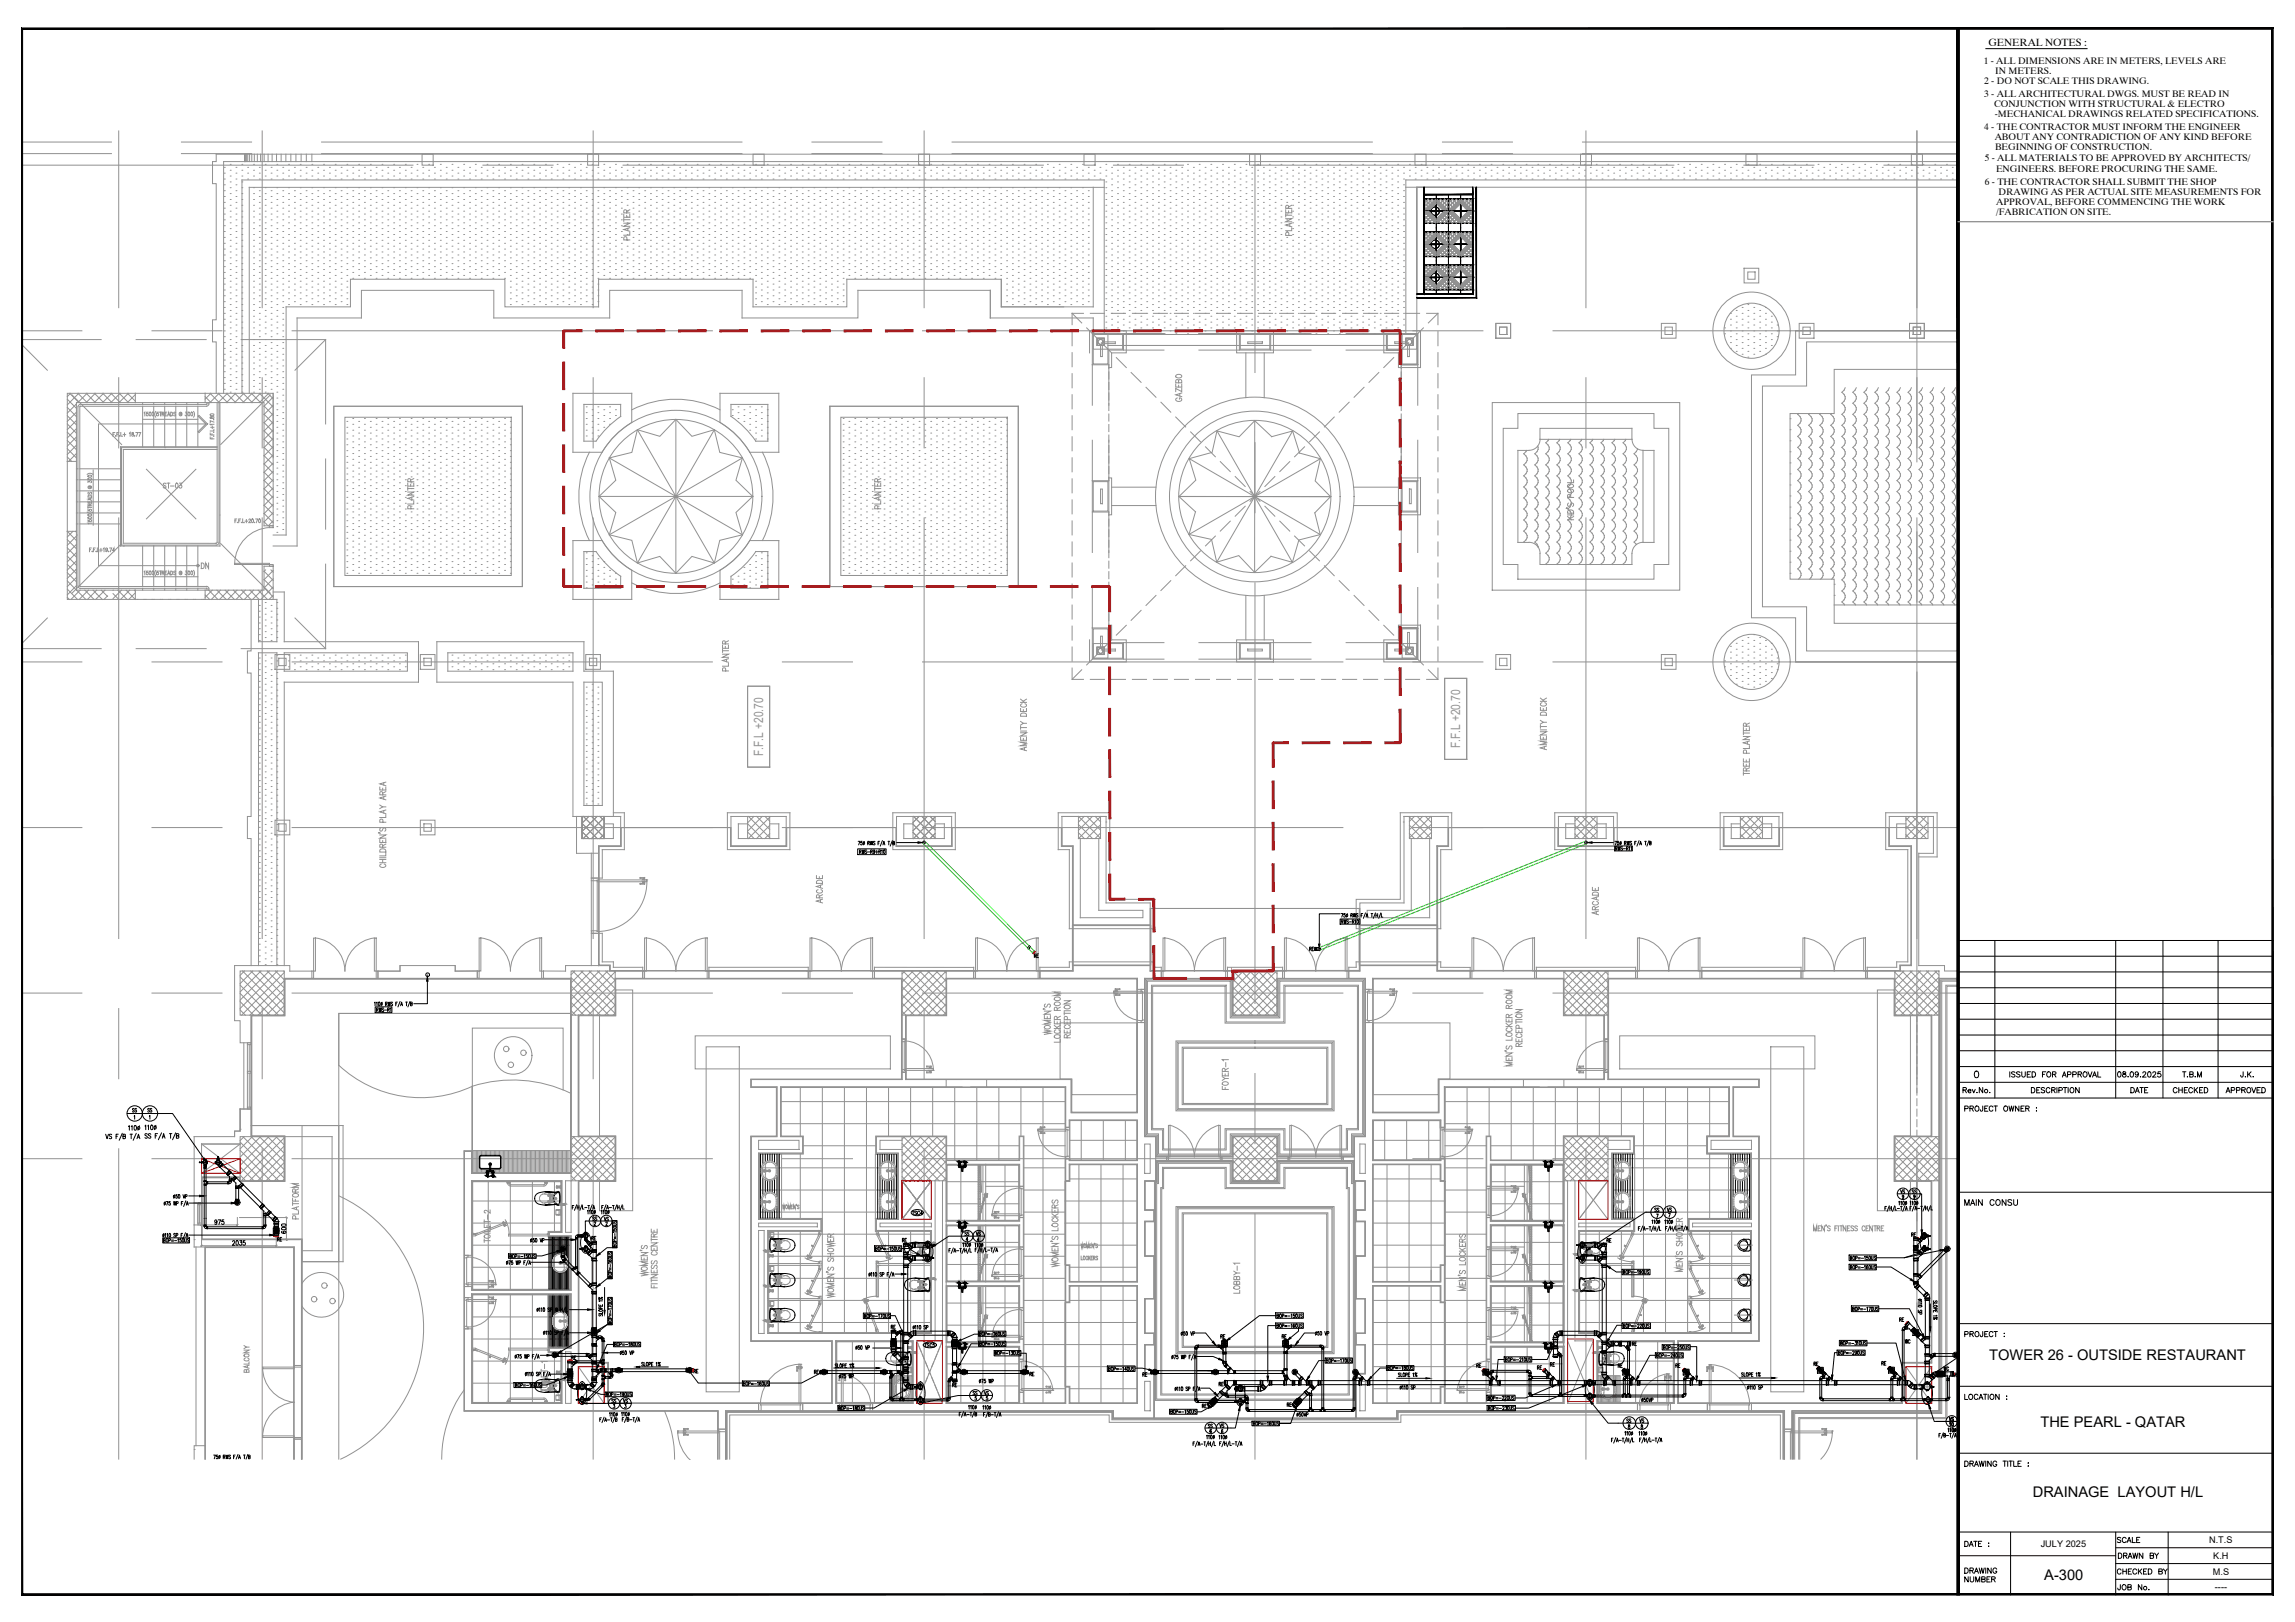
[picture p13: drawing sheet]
<svg xmlns="http://www.w3.org/2000/svg" width="841mm" height="594mm" viewBox="0 0 841 594" stroke-linecap="round" stroke-linejoin="round" font-family="sans-serif">
<defs><g id="words">
<g font-size="5.4">
<text x="728.9" y="498.2">TOWER 26 - OUTSIDE RESTAURANT</text>
<text x="747.7" y="522.5">THE PEARL - QATAR</text>
<text x="744.9" y="548.3">DRAINAGE LAYOUT H/L</text>
<text x="749.2" y="578.8">A-300</text>
</g>
<g font-size="5.3" fill="#919191">
<text x="433.9" y="148.2" transform="rotate(-90 433.9 148.2)">GAZEBO</text>
<text x="152.4" y="187.7" transform="rotate(-90 152.4 187.7)">PLANTER</text>
<text x="323.5" y="187.7" transform="rotate(-90 323.5 187.7)">PLANTER</text>
<text x="72.7" y="209.5">DN</text>
<text x="302.3" y="332" transform="rotate(-90 302.3 332)">ARCADE</text>
<text x="586.7" y="336.2" transform="rotate(-90 586.7 336.2)">ARCADE</text>
</g>
<g font-size="5.3">
<text x="718.6" y="442.7">MAIN CONSULTANT :</text>
<text x="774.7" y="577.8">CHECKED BY</text>
</g>
<text font-size="4.9" fill="#919191" x="58.6" y="179.9">ST-03</text>
<g font-size="4.9">
<text x="743.3" y="401.5">DESCRIPTION</text>
<text x="779.6" y="401.5">DATE</text>
<text x="795.2" y="401.5">CHECKED</text>
<text x="814.6" y="401.5">APPROVED</text>
<text x="718.6" y="408.2">PROJECT OWNER :</text>
<text x="77.6" y="449.8">975</text>
<text x="105.8" y="453" transform="rotate(-90 105.8 453)">600</text>
<text x="718.6" y="490.7">PROJECT :</text>
<text x="718.6" y="513.6">LOCATION :</text>
<text x="718.6" y="567.6">DATE :</text>
<text x="774.7" y="566.2">SCALE</text>
<text x="775.1" y="571.9">DRAWN BY</text>
<text x="774.7" y="583.5">JOB No.</text>
</g>
<g font-size="4.7" fill="#919191">
<text x="535.1" y="274" transform="rotate(-90 535.1 274)">F.F.L +20.70</text>
<text x="279.7" y="276.9" transform="rotate(-90 279.7 276.9)">F.F.L +20.70</text>
</g>
<text font-size="4.4" fill="#f00" x="377.8" y="352.1">RE</text>
<g font-size="4.4">
<text x="478.7" y="349.6">RE</text>
<text x="47.3" y="408.5">SS</text>
<text x="52.9" y="408.5">SS</text>
<text x="215.9" y="448.4">SS</text>
<text x="220.1" y="448.4">VS</text>
<text x="605" y="445.2">SS</text>
<text x="100.5" y="455.8">RE</text>
<text x="215.5" y="455.4">RE</text>
<text x="352.4" y="453.7">SS</text>
<text x="699.2" y="454">RE</text>
<text x="84" y="457.2">2035</text>
<text x="329.5" y="456.1">RE</text>
<text x="587.7" y="456.1">RE</text>
<text x="325.3" y="487.9">RE</text>
<text x="449.8" y="491.4" transform="rotate(-90 449.8 491.4)">RE</text>
<text x="468.5" y="491.4">RE</text>
<text x="600.4" y="494.2" transform="rotate(-90 600.4 494.2)">RE</text>
<text x="697.1" y="493.2">WC</text>
<text x="208.1" y="499.2">RE</text>
<text x="543.6" y="502" transform="rotate(-90 543.6 502)">RE</text>
<text x="565.9" y="502.7" transform="rotate(-90 565.9 502.7)">RE</text>
<text x="570.4" y="501.6" transform="rotate(-90 570.4 501.6)">RE</text>
<text x="591.6" y="502">RE</text>
<text x="612.8" y="502">RE</text>
<text x="688.3" y="501.3">RE</text>
<text x="252.9" y="504.1">RE</text>
<text x="297" y="504.5">RE</text>
<text x="376.1" y="505.2">RE</text>
<text x="223" y="515.1">SS</text>
<text x="227.2" y="515.1">VS</text>
<text x="355.2" y="512.2">SS</text>
<text x="359.5" y="512.2">VS</text>
<text x="439.2" y="516.8">RE</text>
<text x="474.1" y="516.5" transform="rotate(-90 474.1 516.5)">RE</text>
<text x="441.7" y="524.2">SS</text>
<text x="445.9" y="524.2">VS</text>
<text x="599.7" y="522.1">VS</text>
<text x="713.3" y="523.5">10</text>
</g>
<g font-size="4">
<text x="695.3" y="438.1">VS</text>
<text x="699.6" y="438.1">SS</text>
<text x="609.6" y="444.9">VS</text>
<text x="356.7" y="453.7">VS</text>
<text x="695" y="485.1">RE</text>
<text x="663.6" y="501.3">RE</text>
<text x="711.2" y="503.1">WC</text>
<text x="347.8" y="509.1">RE</text>
<text x="417.7" y="505.2">RE</text>
<text x="445.6" y="508.7">RE</text>
<text x="718.3" y="505.5" transform="rotate(-90 718.3 505.5)">RE</text>
<text x="594.8" y="522.1">SS</text>
</g>
<text font-size="3.8" x="728.7" y="16.8">GENERAL NOTES :</text>
<g font-size="3.5">
<text x="727" y="23.6">1 - ALL DIMENSIONS ARE IN METERS, LEVELS ARE</text>
<text x="731.2" y="27.1">IN METERS.</text>
<text x="727.1" y="30.9">2 - DO NOT SCALE THIS DRAWING.</text>
<text x="727.1" y="35.3">3 - ALL ARCHITECTURAL DWGS. MUST BE READ IN</text>
<text x="730.8" y="39.2">CONJUNCTION WITH STRUCTURAL &amp; ELECTRO</text>
<text x="727.1" y="47.5">4 - THE CONTRACTOR MUST INFORM THE ENGINEER</text>
<text x="731" y="42.7">-MECHANICAL DRAWINGS RELATED SPECIFICATIONS.</text>
<text x="731" y="51.2">ABOUT ANY CONTRADICTION OF ANY KIND BEFORE</text>
<text x="727.3" y="59.1">5 - ALL MATERIALS TO BE APPROVED BY ARCHITECTS/</text>
<text x="731.1" y="54.9">BEGINNING OF CONSTRUCTION.</text>
<text x="731.5" y="62.9">ENGINEERS. BEFORE PROCURING THE SAME.</text>
<text x="727.4" y="67.6">6 - THE CONTRACTOR SHALL SUBMIT THE SHOP</text>
<text x="732.4" y="71.2">DRAWING AS PER ACTUAL SITE MEASUREMENTS FOR</text>
<text x="731.5" y="75.1">APPROVAL, BEFORE COMMENCING THE WORK</text>
<text x="731.5" y="78.6">/FABRICATION ON SITE.</text>
</g>
<g font-size="3.4">
<text x="747.8" y="566.5">JULY 2025</text>
<text x="809.5" y="565.2">N.T.S</text>
<text x="811.1" y="570.9">K.H</text>
<text x="810.9" y="576.7">M.S</text>
<text x="811.7" y="582.5">----</text>
</g>
</g></defs>
<!-- layer: Bathroom Fixtures -->
<path d="M522.3 77v.5M524.4 77.2l.1 .6M524.6 78.1v-1.6v1.6M527.4 76.9l.1 .6M522.3 89.1v.6M524.4 89.3l.1 .6M524.6 90.2v-1.5v1.6M527.4 89.1l.1 .5M522.3 101.3v.5M524.4 101.5l.1 .6M524.6 102.3v-1.5v1.6M527.4 101.2l.1 .6" fill="none" stroke="#fff" stroke-width=".37"/>
<g fill="#fff" stroke="#fff" stroke-width=".37">
<path d="M522.3 101.5h2.1v.3z"/>
<path d="M522.3 101.5l2.1 .3h-2.1z"/>
<path d="M521.9 101.3h.4v.5z"/>
<path d="M522.3 89.3h2.1v.4z"/>
<path d="M522.3 89.3l2.1 .4h-2.1z"/>
<path d="M521.9 89.1h.4v.6z"/>
<path d="M522.3 77.2h2.1v.3z"/>
<path d="M522.3 77.2l2.1 .3h-2.1z"/>
<path d="M521.9 77h.4v.5z"/>
<path d="M527.4 101.2v1zM527.3 100.9l.1 1.3zM527.3 100.9l-.1 1.7zM527.1 100.5l.2 .4-.1 1.7zM526.8 100.3l.4 2.3-.1-2.1z"/>
<path d="M526.8 100.3l-.2 2.7 .6-.4zM526.5 100.2l.3 .1-.2 2.7zM526.2 100.1l.4 2.9-.1-2.8z"/>
<path d="M526.2 100.1l-.1 3.1 .5-.2zM525.9 100.1h.3l-.1 3.1zM525.9 100.1l-.2 3 .4 .1zM525.6 100.1h.3l-.2 3zM525.6 100.1l-.2 3h.3zM525.4 100.2l.2-.1-.2 3zM525.4 100.2l-.3 2.7 .3 .2zM525 100.4l.4-.2-.3 2.7zM525 100.4l-.2 2.3 .3 .2zM524.8 100.5l.2-.1-.2 2.3zM524.8 100.5v2.2zM524.8 100.5l-.1 2-.1-1.7zM524.6 100.8l.1 1.7z"/>
<path d="M524.6 100.8l-.1 1.5zM524.6 100.8l-.1 1.4zM524.5 101.1v1.1zM524.5 101.1v1z"/>
<path d="M521.9 101.3l.4 .7zM521.9 101.3v.7h.4z"/>
<path d="M527.4 89.1v.9zM527.3 88.7l.1 1.3zM527.3 88.7l-.1 1.8zM527.1 88.4l.2 .3-.1 1.8zM526.8 88.2l.4 2.3-.1-2.1z"/>
<path d="M526.8 88.2l-.2 2.7 .6-.4zM526.5 88.1l.3 .1-.2 2.7zM526.2 88l.4 2.9-.1-2.8z"/>
<path d="M526.2 88l-.1 3 .5-.1zM525.9 87.9l.3 .1-.1 3zM525.9 87.9l-.2 3.1h.4zM525.6 88l.3-.1-.2 3.1zM525.6 88l-.2 2.9 .3 .1zM525.4 88.1l.2-.1-.2 2.9zM525.4 88.1l-.3 2.7 .3 .1zM525 88.2l.4-.1-.3 2.7zM525 88.2l-.2 2.4 .3 .2zM525 88.2l-.2 2.4zM524.8 88.4v2.2zM524.8 88.4l-.1 2-.1-1.7zM524.6 88.7l.1 1.7z"/>
<path d="M524.6 88.7l-.1 1.5zM524.6 88.7l-.1 1.4zM524.5 88.9v1.2zM524.5 88.9v1z"/>
<path d="M521.9 89.1l.4 .7zM521.9 89.1v.7h.4z"/>
<path d="M527.4 76.9v1zM527.3 76.6l.1 1.3zM527.3 76.6l-.1 1.7zM527.1 76.3l.2 .3-.1 1.7zM526.8 76l.4 2.3-.1-2z"/>
<path d="M526.8 76l-.2 2.7 .6-.4zM526.5 75.9l.3 .1-.2 2.7zM526.2 75.8l.4 2.9-.1-2.8z"/>
<path d="M526.2 75.8l-.1 3.1 .5-.2zM525.9 75.8h.3l-.1 3.1zM525.9 75.8l-.2 3.1h.4zM525.6 75.9l.3-.1-.2 3.1zM525.6 75.9l-.2 2.9 .3 .1zM525.4 75.9h.2l-.2 2.9zM525.4 75.9l-.3 2.8 .3 .1zM525 76.1l.4-.2-.3 2.8zM525 76.1l-.2 2.3 .3 .3zM524.8 76.2l.2-.1-.2 2.3zM524.8 76.2v2.2zM524.8 76.2l-.1 2-.1-1.7zM524.6 76.5l.1 1.7z"/>
<path d="M524.6 76.5l-.1 1.5zM524.6 76.5l-.1 1.4zM524.5 76.8v1.1zM524.5 76.8v1z"/>
<path d="M521.9 77l.4 .7zM521.9 77v.7h.4z"/>
<path d="M527.4 101.2v1zM527.3 100.9l.1 1.3zM527.3 100.9l-.1 1.7zM527.1 100.5l.2 .4-.1 1.7zM526.8 100.3l.4 2.3-.1-2.1z"/>
<path d="M526.8 100.3l-.2 2.7 .6-.4zM526.5 100.2l.3 .1-.2 2.7zM526.2 100.1l.4 2.9-.1-2.8z"/>
<path d="M526.2 100.1l-.1 3.1 .5-.2zM525.9 100.1h.3l-.1 3.1zM525.9 100.1l-.2 3 .4 .1zM525.6 100.1h.3l-.2 3zM525.6 100.1l-.2 3h.3zM525.4 100.2l.2-.1-.2 3zM525.4 100.2l-.3 2.7 .3 .2zM525 100.4l.4-.2-.3 2.7zM525 100.4l-.2 2.3 .3 .2zM524.8 100.5l.2-.1-.2 2.3zM524.8 100.5v2.2zM524.8 100.5l-.1 2-.1-1.7zM524.6 100.8l.1 1.7z"/>
<path d="M524.6 100.8l-.1 1.5zM524.6 100.8l-.1 1.4zM524.5 101.1v1.1zM524.5 101.1v1z"/>
<path d="M521.9 101.3l.4 .7zM521.9 101.3v.7h.4z"/>
<path d="M527.4 89.1v.9zM527.3 88.7l.1 1.3zM527.3 88.7l-.1 1.8zM527.1 88.4l.2 .3-.1 1.8zM526.8 88.2l.4 2.3-.1-2.1z"/>
<path d="M526.8 88.2l-.2 2.7 .6-.4zM526.5 88.1l.3 .1-.2 2.7zM526.2 88l.4 2.9-.1-2.8z"/>
<path d="M526.2 88l-.1 3 .5-.1zM525.9 87.9l.3 .1-.1 3zM525.9 87.9l-.2 3.1h.4zM525.6 88l.3-.1-.2 3.1zM525.6 88l-.2 2.9 .3 .1zM525.4 88.1l.2-.1-.2 2.9zM525.4 88.1l-.3 2.7 .3 .1zM525 88.2l.4-.1-.3 2.7zM525 88.2l-.2 2.4 .3 .2zM525 88.2l-.2 2.4zM524.8 88.4v2.2zM524.8 88.4l-.1 2-.1-1.7zM524.6 88.7l.1 1.7z"/>
<path d="M524.6 88.7l-.1 1.5zM524.6 88.7l-.1 1.4zM524.5 88.9v1.2zM524.5 88.9v1z"/>
<path d="M521.9 89.1l.4 .7zM521.9 89.1v.7h.4z"/>
<path d="M527.4 76.9v1zM527.3 76.6l.1 1.3zM527.3 76.6l-.1 1.7zM527.1 76.3l.2 .3-.1 1.7zM526.8 76l.4 2.3-.1-2z"/>
<path d="M526.8 76l-.2 2.7 .6-.4zM526.5 75.9l.3 .1-.2 2.7zM526.2 75.8l.4 2.9-.1-2.8z"/>
<path d="M526.2 75.8l-.1 3.1 .5-.2zM525.9 75.8h.3l-.1 3.1zM525.9 75.8l-.2 3.1h.4zM525.6 75.9l.3-.1-.2 3.1zM525.6 75.9l-.2 2.9 .3 .1zM525.4 75.9h.2l-.2 2.9zM525.4 75.9l-.3 2.8 .3 .1zM525 76.1l.4-.2-.3 2.8zM525 76.1l-.2 2.3 .3 .3zM524.8 76.2l.2-.1-.2 2.3zM524.8 76.2v2.2zM524.8 76.2l-.1 2-.1-1.7zM524.6 76.5l.1 1.7z"/>
<path d="M524.6 76.5l-.1 1.5zM524.6 76.5l-.1 1.4zM524.5 76.8v1.1zM524.5 76.8v1z"/>
<path d="M521.9 77l.4 .7zM521.9 77v.7h.4z"/>
</g>
<g fill="none" stroke="#000" stroke-width=".37">
<path d="M521.9 77l2.5 .2a1.55 1.55 0 0 1 2.4-1.2 1.55 1.55 0 0 1 0 2.7 1.55 1.55 0 0 1-2.4-1.2l-2.5 .2v-.7v.7h.4v-.7zM522.3 77.2h3.6M524.4 77.2a1.55 1.55 0 0 1 2.4-1.2 1.55 1.55 0 0 1 0 2.6 1.55 1.55 0 0 1-2.4-1.1M525.8 77.2l.4 .1-.4 .2M526 77.2v.3h-3.7M521.9 89.1l2.5 .2a1.55 1.55 0 0 1 2.4-1.1 1.55 1.55 0 0 1 0 2.6 1.55 1.55 0 0 1-2.4-1.1l-2.5 .1v-.7v.7h.4v-.7zM522.3 89.3h3.7v.3M522.3 89.7h3.6M524.4 89.3a1.55 1.55 0 0 1 2.4-1.1 1.55 1.55 0 0 1 0 2.6 1.55 1.55 0 0 1-2.4-1.2M525.8 89.3l.4 .2-.4 .1M521.9 101.3l2.5 .2a1.55 1.55 0 0 1 2.4-1.2 1.55 1.55 0 0 1 0 2.6 1.55 1.55 0 0 1-2.4-1.1l-2.5 .2v-.7v.7h.4v-.7zM522.3 101.8h3.6"/>
<path d="M522.3 101.5h3.6M524.4 101.4a1.55 1.55 0 0 1 2.4-1.1 1.55 1.55 0 0 1 0 2.6 1.55 1.55 0 0 1-2.4-1.2M525.8 101.4l.4 .2-.4 .1M526 101.4v.3M636.9 455.5v1.1M637 456.7l.8 1.1 1.2 .4M637.4 456a1.55 1.55 0 0 0 1.1 1.5 1.55 1.55 0 0 0 1.8-.5l-.4 .9-.9 .3M638.8 453.9h2.1l.5 .4v3.5l-.5 .4h-2.1M639 453.9l-1.2 .5-.9 1.1M639 453.9l1 .5 .3 .7M640.2 455.1l.2 .4M640.3 455.1a1.55 1.55 0 0 0-1.8-.6 1.55 1.55 0 0 0-1.1 1.6"/>
<path d="M640.4 455.5v1.1M640.4 456.6l-.2 .4M640.9 455.8l.5 .1M641.2 455.9l.2 .3zM641.4 456.1h.1M641.4 456.1l-.5 .1M637.4 468.8a1.55 1.55 0 0 0 1.1 1.6 1.55 1.55 0 0 0 1.8-.6 1.68 1.68 0 0 1-1.8 1.2 1.68 1.68 0 0 1-1.5-1.5M637.4 468.9a1.54 1.54 0 0 1 1.1-1.6 1.54 1.54 0 0 1 1.8 .6 1.78 1.78 0 0 0-2.2-1.1 1.78 1.78 0 0 0-1.3 2l.1 .6M638.8 479.5h2.1l.5 .4v3.5l-.5 .4h-2.1M638.8 466.7h2.1l.5 .4v3.6l-.5 .3h-2.1M640.2 467.9l.2 .4M640.4 468.3v1.1"/>
<path d="M640.4 469.4l-.2 .4M640.9 468.7l.5 .2M641.2 468.7l.2 .3zM641.4 468.9l-.5 .1M636.9 482.2a2.01 2.01 0 0 1 .8-2.1 2.01 2.01 0 0 1 2.3-.1l.3 .7a1.56 1.56 0 0 0-2.3-.2 1.56 1.56 0 0 0 0 2.3 1.56 1.56 0 0 0 2.3-.2M637 482.3a1.7 1.7 0 0 0 1.5 1.5 1.7 1.7 0 0 0 1.8-1.2M640.2 480.7l.2 .4M640.4 481.1v1.1M640.4 482.2l-.2 .4M640.9 481.5h.5M641.2 481.5l.2 .3zM641.4 481.7h.1"/>
<path d="M641.4 481.8h-.5"/>
<circle cx="640.8" cy="456" r=".23"/>
<circle cx="640.8" cy="456" r=".15"/>
<circle cx="640.8" cy="468.8" r=".23"/>
<circle cx="640.8" cy="468.8" r=".15"/>
<circle cx="640.8" cy="481.6" r=".23"/>
<circle cx="640.8" cy="481.6" r=".15"/>
</g>
<!-- layer: X_A_A6_8A$0$I_FLOR-SYMB -->
<g fill="none" stroke="#919191" stroke-width=".37">
<path d="M519.2 68.6h20.5v2.7h-17.8v36.4h-2.7zM521.9 72.9h.1M521.9 72.9h4.5v4.4h-4.5zM521.9 72.9l.7 .8-.7 .7M521.9 72.9l.7 .8 .8-.8M521.9 75.8l.7-.7 .8 .7-.8 .7zM521.9 74.3l.7-.6 .8 .6-.8 .8zM521.9 79l.7-.8 .8 .8-.8 .6zM521.9 77.2l.4 .1M522 77.1l.3-.3 .3 .3-.3 .2zM522 77.6l.3-.3 .3 .3-.3 .3zM522.3 77.3l.3-.2 .3 .2"/>
<path d="M522.3 77.3l.3 .3 .3-.3M522.3 76.8l.3-.3 .3 .3-.3 .3zM522.3 77.9l.3-.3 .3 .3-.3 .3zM522.3 77.3l-.3 .3-.1-.1M522.6 75.1l.8-.8 .7 .8-.7 .7zM522.6 73.7l.8-.8 .7 .8-.7 .6zM522.6 79.6l.8-.6 .7 .6-.7 .7zM522.9 76.2l.3-.3 .3 .3-.3 .3zM522.9 78.5l.3-.3 .3 .3-.3 .3zM522.9 76.2l.3 .3-.3 .3-.3-.3zM522.9 76.8l.3 .3-.3 .2-.3-.2zM522.9 77.9l.3 .3-.3 .3-.3-.3z"/>
<path d="M522.9 77.3l.3 .3-.3 .3-.3-.3zM522.9 77.3l.3-.2 .3 .2-.3 .3zM523 71.3h16.7M523.2 76.5l.3 .3-.3 .3-.3-.3zM523.2 77.6l.3 .3-.3 .3-.3-.3zM523.2 75.9l.3-.3 .3 .3-.3 .3zM523.4 74.3l.7-.6 .7 .6-.7 .8zM523.4 72.9h-.1M523.5 76.2l.3-.3 .3 .3-.3 .3zM523.5 78.5l.3-.3 .3 .3-.3 .3zM523.5 79.1l.3-.3 .3 .3-.3 .3zM523.5 76.8l.3 .3-.3 .2-.3-.2z"/>
<path d="M523.5 76.2l.3 .3-.3 .3-.3-.3zM523.5 77.3l.3 .3-.3 .3-.3-.3zM523.5 77.9l.3 .3-.3 .3-.3-.3zM523.5 78.5l.3 .3-.3 .3-.3-.3zM523.8 75.9l.3-.3 .2 .3-.2 .3zM523.8 75.4l.3-.3 .2 .3-.2 .2zM523.8 76.5l.3 .3-.3 .3-.3-.3zM523.8 75.4l.3 .2-.3 .3-.3-.3zM523.8 77.6l.3 .3-.3 .3-.3-.3zM524.1 76.2l.2-.3 .3 .3-.3 .3zM524.1 75.1l.2-.3 .3 .3-.3 .3zM524.1 78.5l.2-.3 .3 .3-.3 .3z"/>
<path d="M524.1 76.2l.2 .3-.2 .3-.3-.3zM524.1 77.9l.2 .3-.2 .3-.3-.3zM524.1 78.5l.2 .3-.2 .3-.3-.3zM524.1 79.1l.2 .3-.2 .2-.3-.2zM524.1 73.7l.7-.8 .7 .8-.7 .6zM524.3 75.4l.3 .2-.3 .3-.2-.3zM524.3 78.8l.3 .3-.3 .3-.2-.3zM524.3 79.4l.3 .2-.3 .3-.2-.3zM524.3 75.9l.3-.3 .3 .3-.3 .3zM524.3 75.4l.3-.3 .3 .3-.3 .2zM524.3 74.8l.3-.3 .3 .3-.3 .3zM524.3 79.9l.3-.3 .3 .3-.3 .3z"/>
<path d="M524.6 75.1l.3-.3 .3 .3-.3 .3zM524.6 74.5l.3-.3 .3 .3-.3 .3zM524.6 79.1l.3-.3 .3 .3-.3 .3zM524.6 79.6l.3-.2 .3 .2-.3 .3zM524.6 78.5l.3 .3-.3 .3-.3-.3zM524.6 79.1l.3 .3-.3 .2-.3-.2zM524.9 75.4l.3 .2-.3 .3-.3-.3zM525.2 75.1l.3 .3-.3 .2-.3-.2zM525.2 74.5l.3 .3-.3 .3-.3-.3zM525.2 73.9l.3 .3-.3 .3-.3-.3zM525.2 79.1l.3 .3-.3 .2-.3-.2zM525.2 79.6l.3 .3-.3 .3-.3-.3z"/>
<path d="M525.2 75.1l.3-.3 .3 .3-.3 .3zM525.2 73.9l.3-.2 .3 .2-.3 .3zM525.5 73.7l.3-.3 .3 .3-.3 .2zM525.5 74.2l.3 .3-.3 .3-.3-.3zM525.5 79.4l.3 .2-.3 .3-.3-.3zM525.5 79.9l.3 .3-.3 .3-.3-.3zM525.8 73.9l.3-.2 .3 .2-.3 .3zM525.8 73.4l.3-.3 .3 .3-.3 .3zM525.8 74.5l.3 .3-.3 .3-.3-.3zM525.8 73.9l.3 .3-.3 .3-.3-.3zM525.8 79.6l.3 .3-.3 .3-.3-.3zM526.1 74.2l.3 .3-.3 .3-.3-.3z"/>
<path d="M526.1 79.9l.3 .3-.3 .3-.3-.3zM526.2 72.9l-.1 .2 .3 .3M526.4 73.9l.3 .3-.3 .3-.3-.3zM526.4 73.4l.3 .3-.3 .2M526.4 73.4l-.3 .3 .3 .2M526.4 73.9l.3-.2 .2 .2-.2 .3zM526.4 72.9h4.4v4.4h-4.4zM526.5 72.9l.2 .2-.3 .3M526.7 74.2l.2 .3-.2 .3-.3-.3zM526.7 73.1l.2 .3-.2 .3-.3-.3zM526.7 79.9l.2 .3-.2 .3-.3-.3zM526.9 75.1l.3-.3 .3 .3-.3 .3z"/>
<path d="M526.9 73.9l.3-.2 .3 .2-.3 .3zM526.9 79.6l.3-.2 .3 .2-.3 .3zM526.9 74.5l.3 .3-.3 .3-.2-.3zM526.9 73.9l.3 .3-.3 .3-.2-.3zM526.9 73.4l.3 .3-.3 .2-.2-.2zM526.9 79.6l.3 .3-.3 .3-.2-.3zM527.2 79.9l.3-.3 .3 .3-.3 .3zM527.2 74.2l.3 .3-.3 .3-.3-.3zM527.5 75.1l.3 .3-.3 .2-.3-.2zM527.5 74.5l.3 .3-.3 .3-.3-.3zM527.5 73.9l.3 .3-.3 .3-.3-.3zM527.5 79.1l.3 .3-.3 .2-.3-.2z"/>
<path d="M527.5 75.1l.3-.3 .3 .3-.3 .3zM527.5 79.1l.3-.3 .3 .3-.3 .3zM527.5 79.6l.3-.2 .3 .2-.3 .3zM527.8 75.4l.3 .2-.3 .3-.3-.3zM527.8 74.2l.3 .3-.3 .3-.3-.3zM527.9 72.9l.7 .8-.7 .6-.7-.6zM527.9 74.3l.7-.6 .8 .6-.8 .8zM528.1 76.2l.2-.3 .3 .3-.3 .3zM528.1 75.1l.2-.3 .3 .3-.3 .3zM528.1 78.5l.2-.3 .3 .3-.3 .3zM528.1 79.1l.2-.3 .3 .3-.3 .3zM528.1 79.6l.2-.2 .3 .2-.3 .3z"/>
<path d="M528.1 75.6l.2 .3-.2 .3-.3-.3zM528.1 75.1l.2 .3-.2 .2-.3-.2zM528.1 74.5l.2 .3-.2 .3-.3-.3zM528.1 78.5l.2 .3-.2 .3-.3-.3zM528.1 79.1l.2 .3-.2 .2-.3-.2zM528.1 79.6l.2 .3-.2 .3-.3-.3zM528.3 75.4l.3 .2-.3 .3-.2-.3zM528.6 79.6l.8-.6 .7 .6-.7 .7zM528.6 76.2l.3-.3 .3 .3-.3 .3zM528.6 78.5l.3-.3 .3 .3-.3 .3zM528.6 79.1l.3-.3 .3 .3-.3 .3zM528.6 76.2l.3 .3-.3 .3-.3-.3z"/>
<path d="M528.6 75.6l.3 .3-.3 .3-.3-.3zM528.6 75.1l.3 .3-.3 .2-.3-.2zM528.6 77.9l.3 .3-.3 .3-.3-.3zM528.6 78.5l.3 .3-.3 .3-.3-.3zM528.6 79.1l.3 .3-.3 .2-.3-.2zM528.9 76.5l.3 .3-.3 .3-.3-.3zM528.9 75.4l.3 .2-.3 .3-.3-.3zM528.9 77.6l.3 .3-.3 .3-.3-.3zM529.2 76.2l.3-.3 .3 .3-.3 .3zM529.2 77.9l.3-.3 .3 .3-.3 .3zM529.2 78.5l.3-.3 .3 .3-.3 .3zM529.2 76.8l.3 .3-.3 .2-.3-.2z"/>
<path d="M529.2 76.2l.3 .3-.3 .3-.3-.3zM529.2 75.6l.3 .3-.3 .3-.3-.3zM529.2 77.3l.3-.2 .3 .2-.3 .3zM529.2 77.3l.3 .3-.3 .3-.3-.3zM529.2 77.9l.3 .3-.3 .3-.3-.3zM529.2 78.5l.3 .3-.3 .3-.3-.3zM529.4 74.3l.7 .8-.7 .7-.8-.7zM529.4 72.9l.7 .8-.7 .6-.8-.6zM529.4 74.3l.7-.6 .7 .6-.7 .8zM529.4 79l.7-.8 .7 .8-.7 .6zM529.4 72.9l.7 .8 .7-.8M529.5 76.5l.3 .3-.3 .3-.3-.3z"/>
<path d="M529.5 77.6l.3-.3 .3 .3-.3 .3zM529.8 77.9l.3-.3 .2 .3-.2 .3zM529.8 76.2l.3 .3-.3 .3-.3-.3zM529.8 76.8l.3 .3-.3 .2-.3-.2zM529.8 77.3l.3-.2 .2 .2M529.8 77.9l.3 .3-.3 .3-.3-.3zM529.8 77.3l.3 .3 .2-.3M530.1 76.5l.2 .3-.2 .3-.3-.3zM530.1 75.1l.7 .7-.7 .7-.7-.7zM530.3 77.3l.3-.2 .6 .2M530.3 77.3l.3 .3 .6-.3M530.3 76.8l.3 .3-.3 .2-.2-.2z"/>
<path d="M530.3 77.3l.3 .3-.3 .3-.2-.3zM530.8 72.9l.7 .8-.7 .7-.7-.7zM530.8 75.8l.7-.7 .7 .7-.7 .7zM530.8 74.3l.7-.6 .7 .6-.7 .8zM530.8 79l.7-.8 .7 .8-.7 .6zM530.8 72.9h.1M530.8 72.9l.7 .8 .7-.8M531.2 76.8l.3 .3-.3 .2-.2-.2zM531.2 77.3l.3 .3-.3 .3-.2-.3zM531.2 77.3l.3-.2 .3 .2M531.2 77.3l.3 .3 .3-.3M531.5 76.5l.3 .3-.3 .3-.3-.3z"/>
<path d="M531.5 77.6l.3 .3-.3 .3-.3-.3zM531.5 75.1l.7-.8 .8 .8-.8 .7zM531.5 73.7l.7-.8 .8 .8-.8 .6zM531.5 79.6l.7-.6 .8 .6-.8 .7zM531.8 77.3l.3-.2 .3 .2-.3 .3zM531.8 76.2l.3-.3 .3 .3-.3 .3zM531.8 78.5l.3-.3 .3 .3-.3 .3zM531.8 76.2l.3 .3-.3 .3-.3-.3zM531.8 76.8l.3 .3-.3 .2-.3-.2zM531.8 77.9l.3 .3-.3 .3-.3-.3zM531.8 77.3l.3 .3-.3 .3-.3-.3zM532.1 76.5l.3 .3-.3 .3-.3-.3z"/>
<path d="M532.1 77.6l.3 .3-.3 .3-.3-.3zM532.2 72.9h.1M532.2 74.3l.8-.6 .7 .6-.7 .8zM532.4 76.8l.3-.3 .3 .3-.3 .3zM532.4 76.2l.3-.3 .3 .3-.3 .3zM532.4 75.6l.3-.2 .3 .2-.3 .3zM532.4 77.9l.3-.3 .3 .3-.3 .3zM532.4 78.5l.3-.3 .3 .3-.3 .3zM532.4 76.8l.3 .3-.3 .2-.3-.2zM532.4 76.2l.3 .3-.3 .3-.3-.3zM532.4 75.6l.3 .3-.3 .3-.3-.3zM532.4 77.3l.3 .3-.3 .3-.3-.3z"/>
<path d="M532.4 77.9l.3 .3-.3 .3-.3-.3zM532.4 78.5l.3 .3-.3 .3-.3-.3zM532.7 78.8l.3 .3-.3 .3-.3-.3zM532.7 75.9l.3-.3 .3 .3-.3 .3zM532.7 75.4l.3-.3 .3 .3-.3 .2zM533 73.7l.7-.8 .7 .8-.7 .6zM533 76.2l.3-.3 .2 .3-.2 .3zM533 75.6l.3-.2 .2 .2-.2 .3zM533 75.1l.3-.3 .2 .3-.2 .3zM533 78.5l.3-.3 .2 .3-.2 .3zM533 79.6l.3-.2 .2 .2-.2 .3zM533 76.2l.3 .3-.3 .3-.3-.3z"/>
<path d="M533 77.9l.3 .3-.3 .3-.3-.3zM533 78.5l.3 .3-.3 .3-.3-.3zM533 79.1l.3 .3-.3 .2-.3-.2zM533.3 78.8l.2 .3-.2 .3-.3-.3zM533.5 75.6l.3-.2 .3 .2-.3 .3zM533.5 75.1l.3-.3 .3 .3-.3 .3zM533.5 79.6l.3-.2 .3 .2-.3 .3zM533.5 75.6l.3 .3-.3 .3-.2-.3zM533.5 75.1l.3 .3-.3 .2-.2-.2zM533.5 74.5l.3 .3-.3 .3-.2-.3zM533.5 78.5l.3 .3-.3 .3-.2-.3zM533.5 79.1l.3 .3-.3 .2-.2-.2z"/>
<path d="M533.5 79.6l.3 .3-.3 .3-.2-.3zM533.8 74.2l.3 .3-.3 .3-.3-.3zM533.8 78.8l.3 .3-.3 .3-.3-.3zM533.8 79.9l.3 .3-.3 .3-.3-.3zM534.1 75.1l.3-.3 .3 .3-.3 .3zM534.1 73.9l.3-.2 .3 .2-.3 .3zM534.1 79.6l.3-.2 .3 .2-.3 .3zM534.1 75.1l.3 .3-.3 .2-.3-.2zM534.1 74.5l.3 .3-.3 .3-.3-.3zM534.1 73.9l.3 .3-.3 .3-.3-.3zM534.1 79.1l.3 .3-.3 .2-.3-.2zM534.1 79.6l.3 .3-.3 .3-.3-.3z"/>
<path d="M534.4 74.2l.3 .3-.3 .3-.3-.3zM534.4 79.9l.3 .3-.3 .3-.3-.3zM534.7 74.5l.3 .3-.3 .3-.3-.3zM534.7 73.9l.3 .3-.3 .3-.3-.3zM534.7 73.4l.3 .3-.3 .2-.3-.2zM534.7 79.6l.3 .3-.3 .3-.3-.3zM534.7 73.9l.3-.2 .2 .2-.2 .3zM534.7 73.4l.3-.3 .2 .3-.2 .3zM535 74.2l.2-.3 .3 .3-.3 .3zM535 74.2l.2 .3-.2 .3-.3-.3zM535 79.9l.2 .3-.2 .3-.3-.3zM535.1 72.9l-.1 .2 .2 .3"/>
<path d="M535.2 73.9l.3-.2 .3 .2-.3 .3zM535.2 72.9h4.5v4.4h-4.5zM535.2 73.4l-.2 .3 .2 .2M535.2 73.4l.3 .3-.3 .2M535.4 72.9l.1 .2-.3 .3M535.5 74.2l.3 .3-.3 .3-.3-.3zM535.5 73.1l.3 .3-.3 .3-.3-.3zM535.8 74.5l.3 .3-.3 .3-.3-.3zM535.8 73.9l.3 .3-.3 .3-.3-.3zM535.8 73.4l.3 .3-.3 .2-.3-.2zM535.8 79.6l.3 .3-.3 .3-.3-.3zM535.8 75.1l.3-.3 .3 .3-.3 .3z"/>
<path d="M535.8 73.9l.3-.2 .3 .2-.3 .3zM535.8 79.6l.3-.2 .3 .2-.3 .3zM536.1 79.9l.3-.3 .3 .3-.3 .3zM536.1 74.2l.3 .3-.3 .3-.3-.3zM536.4 75.1l.3-.3 .2 .3-.2 .3zM536.4 79.1l.3-.3 .2 .3-.2 .3zM536.4 79.6l.3-.2 .2 .2-.2 .3zM536.4 75.1l.3 .3-.3 .2-.3-.2zM536.4 74.5l.3 .3-.3 .3-.3-.3zM536.4 73.9l.3 .3-.3 .3-.3-.3zM536.4 79.1l.3 .3-.3 .2-.3-.2zM536.7 75.4l.2 .2-.2 .3-.3-.3z"/>
<path d="M536.7 74.2l.2 .3-.2 .3-.3-.3zM536.8 72.9l.7 .8-.7 .6-.7-.6zM536.8 74.3l.7-.6 .8 .6-.8 .8zM536.9 75.6l.3 .3-.3 .3-.2-.3zM536.9 75.1l.3 .3-.3 .2-.2-.2zM536.9 74.5l.3 .3-.3 .3-.2-.3zM536.9 78.5l.3 .3-.3 .3-.2-.3zM536.9 79.1l.3 .3-.3 .2-.2-.2zM536.9 79.6l.3 .3-.3 .3-.2-.3zM536.9 76.2l.3-.3 .3 .3-.3 .3zM536.9 75.1l.3-.3 .3 .3-.3 .3zM536.9 78.5l.3-.3 .3 .3-.3 .3z"/>
<path d="M536.9 79.1l.3-.3 .3 .3-.3 .3zM536.9 79.6l.3-.2 .3 .2-.3 .3zM537.2 78.8l.3-.3 .3 .3-.3 .3zM537.2 75.4l.3 .2-.3 .3-.3-.3zM537.5 76.2l.3-.3 .3 .3-.3 .3zM537.5 77.9l.3-.3 .3 .3-.3 .3zM537.5 78.5l.3-.3 .3 .3-.3 .3zM537.5 76.2l.3 .3-.3 .3-.3-.3zM537.5 75.6l.3 .3-.3 .3-.3-.3zM537.5 75.1l.3 .3-.3 .2-.3-.2zM537.5 77.9l.3 .3-.3 .3-.3-.3zM537.5 79.1l.3 .3-.3 .2-.3-.2z"/>
<path d="M537.5 79.6l.8-.6 .7 .6-.7 .7zM537.8 76.5l.3 .3-.3 .3-.3-.3zM537.8 75.4l.3 .2-.3 .3-.3-.3zM537.8 78.8l.3 .3-.3 .3-.3-.3zM538.1 76.8l.3 .3-.3 .2-.3-.2zM538.1 76.2l.3 .3-.3 .3-.3-.3zM538.1 75.6l.3 .3-.3 .3-.3-.3zM538.1 77.3l.3-.2 .3 .2-.3 .3zM538.1 77.3l.3 .3-.3 .3-.3-.3zM538.1 77.9l.3 .3-.3 .3-.3-.3zM538.1 78.5l.3 .3-.3 .3-.3-.3zM538.1 76.2l.3-.3 .3 .3-.3 .3z"/>
<path d="M538.1 77.9l.3-.3 .3 .3-.3 .3zM538.1 78.5l.3-.3 .3 .3-.3 .3zM538.3 74.3l.7-.6 .7 .6-.7 .8zM538.3 79l.7-.8 .7 .8-.7 .6zM538.3 72.9l.7 .8 .7-.8M538.3 74.3l.7 .8-.7 .7-.8-.7zM538.3 72.9l.7 .8-.7 .6-.8-.6zM538.4 77.6l.3-.3 .3 .3-.3 .3zM538.4 76.5l.3 .3-.3 .3-.3-.3zM538.7 76.2l.3 .3-.3 .3-.3-.3zM538.7 76.8l.3 .3-.3 .2-.3-.2zM538.7 77.3l.3-.2 .2 .2"/>
<path d="M538.7 77.9l.3 .3-.3 .3-.3-.3zM538.7 77.3l.3 .3 .2-.3M539 76.5l.2 .3-.2 .3-.3-.3zM539 75.1l.7 .7-.7 .7-.7-.7zM539 77.6l.2 .3-.2 .3-.3-.3zM539.2 76.8l.3 .3-.3 .2-.2-.2zM539.2 77.3l.3 .3-.3 .3-.2-.3zM539.2 77.3l.3 .3 .2-.1M539.7 72.9l-.7 .8 .7 .7M539.7 72.9h.1M539.7 77.2l-.5 .1M521.9 85.6v3.9h4.5v-3.9v3.9h4.4v-3.9v3.9h4.4v-3.9v3.9h4.5v-3.9"/>
<path d="M521.9 81.2v-3.9h4.5v3.9v-3.9h4.4v3.9v-3.9h4.4v3.9v-3.9h4.5v3.9M521.9 97.2h.1M521.9 97.2h4.5v4.4h-4.5zM521.9 97.2l.7 .7-.7 .7M521.9 97.2l.7 .7 .8-.7M521.9 89.5h4.5v4.4h-4.5zM521.9 92.5l.7 .7-.7 .7 .7-.7 .7 .7M521.9 85.1l.7 .7-.7 .6M521.9 80.4l.7 .7-.7 .7 .7-.7 .7 .7M521.9 98.6l.7-.7 .8 .7-.8 .7zM521.9 91.1l.7-.8 .8 .8-.8 .7zM521.9 92.5l.7-.7 .8 .7-.8 .7z"/>
<path d="M521.9 87.9l.7-.7 .8 .7-.8 .7zM521.9 86.5l.7-.7 .8 .7-.8 .7zM521.9 80.3l.7-.7 .8 .7-.8 .8zM521.9 89.4l.1-.2 .3 .3M522 85l.6 .8 .7-.8M522 89.2l.3-.3 .3 .3-.3 .3zM522.3 89.5l.3 .3 .3-.3M522.3 89.5l.3-.3 .3 .3M522.3 90l.3-.2 .3 .2-.3 .3zM522.3 88.9l.3-.3 .3 .3-.3 .3zM522.3 89.5l.3 .3-.3 .2-.3-.2zM522.3 89.5l-.3 .3-.1-.2"/>
<path d="M522.6 99.3l.8 .7-.8 .8-.7-.8zM522.6 97.9l.8-.7 .7 .7-.7 .7zM522.6 91.8l.8-.7 .7 .7-.7 .7zM522.6 93.2l.8-.7 .7 .7-.7 .7zM522.6 87.2l.8-.7 .7 .7-.7 .7zM522.6 85.8l.8-.8 .7 .8-.7 .7zM522.6 81.1l.8-.8 .7 .8-.7 .7zM522.9 90l.3-.2 .3 .2-.3 .3zM522.9 88.9l.3-.3 .3 .3-.3 .3zM522.9 90l.3 .3-.3 .3-.3-.3zM522.9 89.5l.3 .3-.3 .2-.3-.2zM522.9 88.3l.3 .3-.3 .3-.3-.3z"/>
<path d="M522.9 88.9l.3 .3-.3 .3-.3-.3zM523.2 90.3l.3 .3-.3 .3-.3-.3zM523.2 88.1l.3 .2-.3 .3-.3-.3zM523.2 90.9l.3-.3 .3 .3-.3 .3zM523.2 89.2l.3 .3-.3 .3-.3-.3zM523.2 88.1l.3-.3 .3 .3-.3 .2zM523.4 98.6l.7-.7 .7 .7-.7 .7zM523.4 92.5l.7-.7 .7 .7-.7 .7zM523.4 86.5l.7-.7 .7 .7-.7 .7zM523.4 80.3l.7-.7 .7 .7-.7 .8zM523.4 98.6l.7 .7-.7 .7-.8-.7zM523.4 97.2h-.1"/>
<path d="M523.5 90l.3-.2 .3 .2-.3 .3zM523.5 90.6l.3-.3 .3 .3-.3 .3zM523.5 91.2l.3-.3 .3 .3-.3 .3zM523.5 88.9l.3-.3 .3 .3-.3 .3zM523.5 87.8l.3-.3 .3 .3-.3 .3zM523.5 89.5l.3 .3-.3 .2-.3-.2zM523.5 90l.3 .3-.3 .3-.3-.3zM523.5 88.9l.3 .3-.3 .3-.3-.3zM523.5 88.3l.3 .3-.3 .3-.3-.3zM523.8 99.6l.3-.3 .2 .3-.2 .3zM523.8 90.9l.3-.3 .2 .3-.2 .3zM523.8 91.5l.3-.3 .2 .3-.2 .3z"/>
<path d="M523.8 88.1l.3-.3 .2 .3-.2 .2zM523.8 87.5l.3-.3 .2 .3-.2 .3zM523.8 99.6l.3 .3-.3 .3-.3-.3zM523.8 88.1l.3 .2-.3 .3-.3-.3zM524.1 99.3l.2-.2 .3 .2-.3 .3zM524.1 91.2l.2-.3 .3 .3-.3 .3zM524.1 87.8l.2-.3 .3 .3-.3 .3zM524.1 90l.2 .3-.2 .3-.3-.3zM524.1 88.3l.2 .3-.2 .3-.3-.3zM524.1 93.2l.7-.7 .7 .7-.7 .7zM524.1 85.8l.7-.8 .7 .8-.7 .7zM524.1 81.1l.7-.8 .7 .8-.7 .7z"/>
<path d="M524.3 99.6l.3 .3-.3 .3-.2-.3zM524.3 90.3l.3 .3-.3 .3-.2-.3zM524.3 91.5l.3 .3-.3 .3-.2-.3zM524.3 88.1l.3 .2-.3 .3-.2-.3zM524.3 86.9l.3 .3-.3 .3-.2-.3zM524.3 99.6l.3-.3 .3 .3-.3 .3zM524.3 99.1l.3-.3 .3 .3-.3 .2zM524.3 90.9l.3-.3 .3 .3-.3 .3zM524.3 91.5l.3-.3 .3 .3-.3 .3zM524.3 88.1l.3-.3 .3 .3-.3 .2zM524.3 87.5l.3-.3 .3 .3-.3 .3zM524.3 86.9l.3-.3 .3 .3-.3 .3z"/>
<path d="M524.6 99.3l.3-.2 .3 .2-.3 .3zM524.6 98.8l.3-.3 .3 .3-.3 .3zM524.6 91.2l.3-.3 .3 .3-.3 .3zM524.6 91.8l.3-.3 .3 .3-.3 .3zM524.6 92.3l.3-.2 .3 .2-.3 .3zM524.6 87.8l.3-.3 .3 .3-.3 .3zM524.6 87.2l.3-.3 .3 .3-.3 .3zM524.6 86.6l.3-.2 .3 .2-.3 .3zM524.6 80.2l.3-.3 .3 .3-.3 .3zM524.6 91.8l.3 .3-.3 .2-.3-.2zM524.8 97.2l.7 .7-.7 .7-.7-.7zM524.9 91.5l.3-.3 .3 .3-.3 .3z"/>
<path d="M524.9 92.6l.3-.3 .3 .3-.3 .3zM524.9 86.4l.3-.3 .3 .3-.3 .2zM524.9 99.6l.3 .3-.3 .3-.3-.3zM525.2 99.3l.3 .3-.3 .3-.3-.3zM525.2 98.8l.3 .3-.3 .2-.3-.2zM525.2 98.2l.3 .3-.3 .3-.3-.3zM525.2 91.8l.3 .3-.3 .2-.3-.2zM525.2 87.2l.3 .3-.3 .3-.3-.3zM525.2 86.6l.3 .3-.3 .3-.3-.3zM525.2 80.2l.3 .3-.3 .3-.3-.3zM525.2 99.3l.3-.2 .3 .2-.3 .3zM525.2 86.6l.3-.2 .3 .2-.3 .3z"/>
<path d="M525.5 92.6l.3-.3 .3 .3-.3 .3zM525.5 93.2l.3-.3 .3 .3-.3 .3zM525.5 86.4l.3-.3 .3 .3-.3 .2zM525.5 85.8l.3-.3 .3 .3-.3 .3zM525.5 98.5l.3 .3-.3 .3-.3-.3zM525.5 97.9l.3 .3-.3 .3-.3-.3zM525.5 91.5l.3 .3-.3 .3-.3-.3zM525.5 92.1l.3 .2-.3 .3-.3-.3zM525.5 92.6l.3 .3-.3 .3-.3-.3zM525.5 86.9l.3 .3-.3 .3-.3-.3zM525.5 85.8l.3 .3-.3 .3-.3-.3zM525.5 80.5l.3 .3-.3 .3-.3-.3z"/>
<path d="M525.8 98.2l.3-.3 .3 .3-.3 .3zM525.8 97.6l.3-.3 .3 .3-.3 .3zM525.8 92.3l.3-.2 .3 .2-.3 .3zM525.8 92.9l.3-.3 .3 .3-.3 .3zM525.8 93.5l.3-.3 .3 .3-.3 .3zM525.8 86.6l.3-.2 .3 .2-.3 .3zM525.8 85.5l.3-.3 .3 .3-.3 .3zM525.8 80.8l.3-.3 .3 .3-.3 .3zM525.8 81.4l.3-.3 .3 .3-.3 .3zM525.8 98.8l.3 .3-.3 .2-.3-.2zM525.8 98.2l.3 .3-.3 .3-.3-.3zM525.8 97.6l.3 .3-.3 .3-.3-.3z"/>
<path d="M525.8 91.8l.3 .3-.3 .2-.3-.2zM525.8 86.6l.3 .3-.3 .3-.3-.3zM525.8 80.2l.3 .3-.3 .3-.3-.3zM525.8 80.8l.3 .3-.3 .3-.3-.3zM526.1 92.6l.3-.3 .3 .3-.3 .3zM526.1 98.5l.3 .3-.3 .3-.3-.3zM526.1 85.8l.3 .3-.3 .3-.3-.3zM526.2 97.2l-.1 .1 .3 .3M526.2 85l-.1 .2 .3 .3M526.4 98.2l.3 .3-.3 .3-.3-.3zM526.4 97.6l.3 .3-.3 .3M526.4 97.6l-.3 .3 .3 .3"/>
<path d="M526.4 92.9l.3 .3-.3 .3M526.4 86.1l.3 .3-.3 .2-.3-.2zM526.4 85.5l.3 .3-.3 .3M526.4 92.9l-.3 .3 .3 .3M526.4 85.5l-.3 .3 .3 .3M526.4 80.2l.3 .3-.3 .3-.3-.3zM526.4 80.8l.3 .3-.3 .3M526.4 80.8l-.3 .3 .3 .3M526.4 93.5l-.3 .3 .1 .1M526.4 81.4l-.3 .3 .1 .1M526.4 98.2l.3-.3 .2 .3-.2 .3zM526.4 92.3l.3-.2 .2 .2-.2 .3z"/>
<path d="M526.4 92.9l.3-.3 .2 .3-.2 .3zM526.4 93.5l.3-.3 .2 .3-.2 .3zM526.4 86.6l.3-.2 .2 .2-.2 .3zM526.4 85.5l.3-.3 .2 .3-.2 .3zM526.4 80.8l.3-.3 .2 .3-.2 .3zM526.4 81.4l.3-.3 .2 .3-.2 .3zM526.4 97.2h4.4v4.4h-4.4zM526.4 89.5h4.4v4.4h-4.4zM526.4 93.5l.3 .3-.2 .1M526.4 81.4l.3 .3-.2 .1M526.5 97.2l.2 .1-.3 .3M526.5 85l.2 .2-.3 .3"/>
<path d="M526.7 98.5l.2 .3-.2 .3-.3-.3zM526.7 97.3l.2 .3-.2 .3-.3-.3zM526.7 85.8l.2 .3-.2 .3-.3-.3zM526.9 99.3l.3-.2 .3 .2-.3 .3zM526.9 98.2l.3-.3 .3 .3-.3 .3zM526.9 91.8l.3-.3 .3 .3-.3 .3zM526.9 92.3l.3-.2 .3 .2-.3 .3zM526.9 92.9l.3-.3 .3 .3-.3 .3zM526.9 86.6l.3-.2 .3 .2-.3 .3zM526.9 80.2l.3-.3 .3 .3-.3 .3zM526.9 80.8l.3-.3 .3 .3-.3 .3zM526.9 98.8l.3 .3-.3 .2-.2-.2z"/>
<path d="M526.9 98.2l.3 .3-.3 .3-.2-.3zM526.9 97.6l.3 .3-.3 .3-.2-.3zM526.9 91.8l.3 .3-.3 .2-.2-.2zM526.9 92.3l.3 .3-.3 .3-.2-.3zM526.9 92.9l.3 .3-.3 .3-.2-.3zM526.9 86.6l.3 .3-.3 .3-.2-.3zM526.9 86.1l.3 .3-.3 .2-.2-.2zM526.9 85.5l.3 .3-.3 .3-.2-.3zM526.9 80.2l.3 .3-.3 .3-.2-.3zM526.9 80.8l.3 .3-.3 .3-.2-.3zM527.2 91.5l.3-.3 .3 .3-.3 .3zM527.2 92.6l.3-.3 .3 .3-.3 .3z"/>
<path d="M527.2 98.5l.3 .3-.3 .3-.3-.3zM527.2 86.9l.3 .3-.3 .3-.3-.3zM527.2 85.8l.3 .3-.3 .3-.3-.3zM527.2 93.2l.7-.7 .7 .7-.7 .7zM527.2 81.1l.7-.8 .7 .8-.7 .7zM527.5 99.3l.3 .3-.3 .3-.3-.3zM527.5 98.8l.3 .3-.3 .2-.3-.2zM527.5 98.2l.3 .3-.3 .3-.3-.3zM527.5 91.8l.3 .3-.3 .2-.3-.2zM527.5 87.2l.3 .3-.3 .3-.3-.3zM527.5 86.6l.3 .3-.3 .3-.3-.3zM527.5 86.1l.3 .3-.3 .2-.3-.2z"/>
<path d="M527.5 80.2l.3 .3-.3 .3-.3-.3zM527.5 99.3l.3-.2 .3 .2-.3 .3zM527.5 91.2l.3-.3 .3 .3-.3 .3zM527.5 91.8l.3-.3 .3 .3-.3 .3zM527.5 92.3l.3-.2 .3 .2-.3 .3zM527.5 87.8l.3-.3 .3 .3-.3 .3zM527.5 86.6l.3-.2 .3 .2-.3 .3zM527.5 80.2l.3-.3 .3 .3-.3 .3zM527.8 99.6l.3 .3-.3 .3-.3-.3zM527.8 98.5l.3 .3-.3 .3-.3-.3zM527.8 86.9l.3 .3-.3 .3-.3-.3zM527.9 97.2l.7 .7-.7 .7-.7-.7z"/>
<path d="M527.9 85l.7 .8-.7 .7-.7-.7zM527.9 98.6l.7-.7 .8 .7-.8 .7zM527.9 92.5l.7-.7 .8 .7-.8 .7zM527.9 80.3l.7-.7 .8 .7-.8 .8zM528.1 99.3l.2-.2 .3 .2-.3 .3zM528.1 90.6l.2-.3 .3 .3-.3 .3zM528.1 91.2l.2-.3 .3 .3-.3 .3zM528.1 91.8l.2-.3 .3 .3-.3 .3zM528.1 87.8l.2-.3 .3 .3-.3 .3zM528.1 99.9l.2 .3-.2 .3-.3-.3zM528.1 99.3l.2 .3-.2 .3-.3-.3zM528.1 98.8l.2 .3-.2 .2-.3-.2z"/>
<path d="M528.1 90.6l.2 .3-.2 .3-.3-.3zM528.1 91.2l.2 .3-.2 .3-.3-.3zM528.1 91.8l.2 .3-.2 .2-.3-.2zM528.1 87.8l.2 .3-.2 .2-.3-.2zM528.1 87.2l.2 .3-.2 .3-.3-.3zM528.1 86.6l.2 .3-.2 .3-.3-.3zM528.3 99.6l.3 .3-.3 .3-.2-.3zM528.3 88.1l.3 .2-.3 .3-.2-.3zM528.3 86.9l.3 .3-.3 .3-.2-.3zM528.3 90.9l.3-.3 .3 .3-.3 .3zM528.3 91.5l.3-.3 .3 .3-.3 .3zM528.6 91.8l.8-.7 .7 .7-.7 .7z"/>
<path d="M528.6 93.2l.8-.7 .7 .7-.7 .7zM528.6 81.1l.8-.8 .7 .8-.7 .7zM528.6 90l.3-.2 .3 .2-.3 .3zM528.6 90.6l.3-.3 .3 .3-.3 .3zM528.6 91.2l.3-.3 .3 .3-.3 .3zM528.6 88.9l.3-.3 .3 .3-.3 .3zM528.6 87.8l.3-.3 .3 .3-.3 .3zM528.6 99.9l.3 .3-.3 .3-.3-.3zM528.6 99.3l.3 .3-.3 .3-.3-.3zM528.6 90l.3 .3-.3 .3-.3-.3zM528.6 88.3l.3 .3-.3 .3-.3-.3zM528.6 87.8l.3 .3-.3 .2-.3-.2z"/>
<path d="M528.6 87.2l.3 .3-.3 .3-.3-.3zM528.6 85.8l.8 .7-.8 .7-.7-.7zM528.9 99.6l.3 .3-.3 .3-.3-.3zM528.9 88.1l.3 .2-.3 .3-.3-.3zM529.2 90l.3-.2 .3 .2-.3 .3zM529.2 90.6l.3-.3 .3 .3-.3 .3zM529.2 88.9l.3-.3 .3 .3-.3 .3zM529.2 99.9l.3 .3-.3 .3-.3-.3zM529.2 89.5l.3 .3-.3 .2-.3-.2zM529.2 90l.3 .3-.3 .3-.3-.3zM529.2 90.6l.3 .3-.3 .3-.3-.3zM529.2 88.9l.3 .3-.3 .3-.3-.3z"/>
<path d="M529.2 88.3l.3 .3-.3 .3-.3-.3zM529.2 87.8l.3 .3-.3 .2-.3-.2zM529.4 98.6l.7 .7-.7 .7-.8-.7zM529.4 97.2l.7 .7-.7 .7-.8-.7zM529.4 86.5l.7 .7-.7 .7-.8-.7zM529.4 85l.7 .8-.7 .7-.8-.7zM529.4 98.6l.7-.7 .7 .7-.7 .7zM529.4 91.1l.7-.8 .7 .8-.7 .7zM529.4 92.5l.7-.7 .7 .7-.7 .7zM529.4 80.3l.7-.7 .7 .7-.7 .8zM529.4 97.2l.7 .7 .7-.7M529.4 93.9l.7-.7 .7 .7"/>
<path d="M529.4 85l.7 .8 .7-.8M529.4 81.8l.7-.7 .7 .7M529.5 88.1l.3 .2-.3 .3-.3-.3zM529.5 89.2l.3 .3-.3 .3-.3-.3zM529.5 90.3l.3-.3 .3 .3-.3 .3zM529.8 90l.3-.2 .2 .2-.2 .3zM529.8 88.9l.3-.3 .2 .3-.2 .3zM529.8 89.5l.3 .3-.3 .2-.3-.2zM529.8 89.5l.3 .3 .2-.3M529.8 88.3l.3 .3-.3 .3-.3-.3zM529.8 88.9l.3 .3-.3 .3-.3-.3zM529.8 89.5l.3-.3 .2 .3"/>
<path d="M530.1 99.3l.7 .7-.7 .8-.7-.8zM530.1 87.2l.7 .7-.7 .7-.7-.7zM530.1 85.8l.7 .7-.7 .7-.7-.7zM530.3 89.5l.3 .3 .6-.3M530.3 89.5l.3-.3 .6 .3M530.3 89.5l.3 .3-.3 .2-.2-.2zM530.3 88.9l.3 .3-.3 .3-.2-.3zM530.8 97.2l.7 .7-.7 .7-.7-.7zM530.8 92.5l.7 .7-.7 .7-.7-.7zM530.8 85l-.7 .8 .7 .7 .7-.7-.7-.7M530.8 98.6l.7-.7 .7 .7-.7 .7zM530.8 91.1l.7-.8 .7 .8-.7 .7z"/>
<path d="M530.8 92.5l.7-.7 .7 .7-.7 .7zM530.8 87.9l.7-.7 .7 .7-.7 .7zM530.8 86.5l.7-.7 .7 .7-.7 .7zM530.8 80.3l.7-.7 .7 .7-.7 .8zM530.8 97.2l.7 .7 .7-.7M530.8 80.3l.7 .8-.7 .7-.7-.7zM530.8 85v.1M530.8 93.9l.7-.7 .7 .7M530.8 85l.7 .8 .7-.8M530.8 81.8l.7-.7 .7 .7M531.2 90l.3-.2 .3 .2-.3 .3zM531.2 88.9l.3-.3 .3 .3-.3 .3z"/>
<path d="M531.2 89.5l.3 .3-.3 .2-.2-.2zM531.2 88.9l.3 .3-.3 .3-.2-.3zM531.2 89.5l.3 .3 .3-.3M531.2 89.5l.3-.3 .3 .3M531.5 99.3l.7-.7 .8 .7-.8 .7zM531.5 91.8l.7-.7 .8 .7-.8 .7zM531.5 93.2l.7-.7 .8 .7-.8 .7zM531.5 87.2l.7-.7 .8 .7-.8 .7zM531.5 85.8l.7-.8 .8 .8-.8 .7zM531.5 81.1l.7-.8 .8 .8-.8 .7zM531.8 89.5l.3-.3 .3 .3-.3 .3zM531.8 90l.3-.2 .3 .2-.3 .3z"/>
<path d="M531.8 90.6l.3-.3 .3 .3-.3 .3zM531.8 88.9l.3-.3 .3 .3-.3 .3zM531.8 90l.3 .3-.3 .3-.3-.3zM531.8 89.5l.3 .3-.3 .2-.3-.2zM531.8 88.3l.3 .3-.3 .3-.3-.3zM531.8 88.9l.3 .3-.3 .3-.3-.3zM532.1 88.1l.3 .2-.3 .3-.3-.3zM532.2 97.2l.8 .7-.8 .7-.7-.7zM532.2 97.2h.1M532.2 98.6l.8-.7 .7 .7-.7 .7zM532.2 92.5l.8-.7 .7 .7-.7 .7zM532.2 86.5l.8-.7 .7 .7-.7 .7z"/>
<path d="M532.2 80.3l.8-.7 .7 .7-.7 .8zM532.4 99.9l.3-.3 .3 .3-.3 .3zM532.4 90l.3-.2 .3 .2-.3 .3zM532.4 90.6l.3-.3 .3 .3-.3 .3zM532.4 91.2l.3-.3 .3 .3-.3 .3zM532.4 88.9l.3-.3 .3 .3-.3 .3zM532.4 88.3l.3-.2 .3 .2-.3 .3zM532.4 87.8l.3-.3 .3 .3-.3 .3zM532.4 99.9l.3 .3-.3 .3-.3-.3zM532.4 89.5l.3 .3-.3 .2-.3-.2zM532.4 90l.3 .3-.3 .3-.3-.3zM532.4 90.6l.3 .3-.3 .3-.3-.3z"/>
<path d="M532.4 88.9l.3 .3-.3 .3-.3-.3zM532.4 88.3l.3 .3-.3 .3-.3-.3zM532.4 87.8l.3 .3-.3 .2-.3-.2zM532.7 99.6l.3-.3 .3 .3-.3 .3zM532.7 90.9l.3-.3 .3 .3-.3 .3zM532.7 91.5l.3-.3 .3 .3-.3 .3zM532.7 88.1l.3-.3 .3 .3-.3 .2zM532.7 87.5l.3-.3 .3 .3-.3 .3zM533 97.9l.7-.7 .7 .7-.7 .7zM533 93.2l.7-.7 .7 .7-.7 .7zM533 85.8l.7-.8 .7 .8-.7 .7zM533 81.1l.7-.8 .7 .8-.7 .7z"/>
<path d="M533 99.9l.3-.3 .2 .3-.2 .3zM533 99.3l.3-.2 .2 .2-.2 .3zM533 90.6l.3-.3 .2 .3-.2 .3zM533 91.2l.3-.3 .2 .3-.2 .3zM533 88.3l.3-.2 .2 .2-.2 .3zM533 87.8l.3-.3 .2 .3-.2 .3zM533 90l.3 .3-.3 .3-.3-.3zM533 88.3l.3 .3-.3 .3-.3-.3zM533.3 91.5l.2 .3-.2 .3-.3-.3zM533.3 86.9l.2 .3-.2 .3-.3-.3zM533.5 99.9l.3-.3 .3 .3-.3 .3zM533.5 99.3l.3-.2 .3 .2-.3 .3z"/>
<path d="M533.5 91.2l.3-.3 .3 .3-.3 .3zM533.5 92.3l.3-.2 .3 .2-.3 .3zM533.5 87.8l.3-.3 .3 .3-.3 .3zM533.5 86.6l.3-.2 .3 .2-.3 .3zM533.5 99.9l.3 .3-.3 .3-.2-.3zM533.5 99.3l.3 .3-.3 .3-.2-.3zM533.5 98.8l.3 .3-.3 .2-.2-.2zM533.5 90.6l.3 .3-.3 .3-.2-.3zM533.5 91.2l.3 .3-.3 .3-.2-.3zM533.5 91.8l.3 .3-.3 .2-.2-.2zM533.5 87.8l.3 .3-.3 .2-.2-.2zM533.5 87.2l.3 .3-.3 .3-.2-.3z"/>
<path d="M533.5 86.6l.3 .3-.3 .3-.2-.3zM533.8 98.5l.3 .3-.3 .3-.3-.3zM533.8 91.5l.3 .3-.3 .3-.3-.3zM533.8 86.9l.3 .3-.3 .3-.3-.3zM533.8 91.5l.3-.3 .3 .3-.3 .3zM533.8 92.6l.3-.3 .3 .3-.3 .3zM533.8 86.4l.3-.3 .3 .3-.3 .2zM534.1 99.3l.3-.2 .3 .2-.3 .3zM534.1 98.2l.3-.3 .3 .3-.3 .3zM534.1 92.3l.3-.2 .3 .2-.3 .3zM534.1 92.9l.3-.3 .3 .3-.3 .3zM534.1 86.6l.3-.2 .3 .2-.3 .3z"/>
<path d="M534.1 80.8l.3-.3 .3 .3-.3 .3zM534.1 99.3l.3 .3-.3 .3-.3-.3zM534.1 98.8l.3 .3-.3 .2-.3-.2zM534.1 98.2l.3 .3-.3 .3-.3-.3zM534.1 91.8l.3 .3-.3 .2-.3-.2zM534.1 87.2l.3 .3-.3 .3-.3-.3zM534.1 86.6l.3 .3-.3 .3-.3-.3zM534.1 80.2l.3 .3-.3 .3-.3-.3zM534.4 98.5l.3 .3-.3 .3-.3-.3zM534.4 91.5l.3 .3-.3 .3-.3-.3zM534.4 86.9l.3 .3-.3 .3-.3-.3zM534.4 85.8l.3 .3-.3 .3-.3-.3z"/>
<path d="M534.7 98.8l.3 .3-.3 .2-.3-.2zM534.7 98.2l.3 .3-.3 .3-.3-.3zM534.7 97.6l.3 .3-.3 .3-.3-.3zM534.7 91.8l.3 .3-.3 .2-.3-.2zM534.7 92.3l.3 .3-.3 .3-.3-.3zM534.7 92.9l.3 .3-.3 .3-.3-.3zM534.7 86.6l.3 .3-.3 .3-.3-.3zM534.7 86.1l.3 .3-.3 .2-.3-.2zM534.7 85.5l.3 .3-.3 .3-.3-.3zM534.7 80.2l.3 .3-.3 .3-.3-.3zM534.7 80.8l.3 .3-.3 .3-.3-.3zM534.7 98.2l.3-.3 .2 .3-.2 .3z"/>
<path d="M534.7 97.6l.3-.3 .2 .3-.2 .3zM534.7 92.3l.3-.2 .2 .2-.2 .3zM534.7 92.9l.3-.3 .2 .3-.2 .3zM534.7 93.5l.3-.3 .2 .3-.2 .3zM534.7 86.6l.3-.2 .2 .2-.2 .3zM534.7 85.5l.3-.3 .2 .3-.2 .3zM534.7 80.8l.3-.3 .2 .3-.2 .3zM534.7 81.4l.3-.3 .2 .3-.2 .3zM535 98.5l.2-.3 .3 .3-.3 .3zM535 92.6l.2-.3 .3 .3-.3 .3zM535 98.5l.2 .3-.2 .3-.3-.3zM535 85.8l.2 .3-.2 .3-.3-.3z"/>
<path d="M535.1 97.2l-.1 .1 .2 .3M535.1 85l-.1 .2 .2 .3M535.2 98.2l.3-.3 .3 .3-.3 .3zM535.2 92.3l.3-.2 .3 .2-.3 .3zM535.2 92.9l.3-.3 .3 .3-.3 .3zM535.2 93.5l.3-.3 .3 .3-.3 .3zM535.2 86.6l.3-.2 .3 .2-.3 .3zM535.2 85.5l.3-.3 .3 .3-.3 .3zM535.2 80.2l.3-.3 .3 .3-.3 .3zM535.2 80.8l.3-.3 .3 .3-.3 .3zM535.2 97.2h4.5v4.4h-4.5zM535.2 89.5h4.5v4.4h-4.5z"/>
<path d="M535.2 93.5l.3 .3-.1 .1M535.2 81.4l.3 .3-.1 .1M535.2 97.6l-.2 .3 .2 .3M535.2 97.6l.3 .3-.3 .3M535.2 92.9l-.2 .3 .2 .3M535.2 86.1l.3 .3-.3 .2-.2-.2zM535.2 85.5l-.2 .3 .2 .3M535.2 92.9l.3 .3-.3 .3M535.2 85.5l.3 .3-.3 .3M535.2 80.2l.3 .3-.3 .3-.2-.3zM535.2 80.8l-.2 .3 .2 .3M535.2 80.8l.3 .3-.3 .3"/>
<path d="M535.2 93.5l-.2 .3 .1 .1M535.2 81.4l-.2 .3 .1 .1M535.4 97.2l.1 .1-.3 .3M535.4 85l.1 .2-.3 .3M535.5 98.5l.3 .3-.3 .3-.3-.3zM535.5 97.3l.3 .3-.3 .3-.3-.3zM535.5 85.8l.3 .3-.3 .3-.3-.3zM535.5 81.1l.3 .3-.3 .3-.3-.3zM535.8 98.8l.3 .3-.3 .2-.3-.2zM535.8 98.2l.3 .3-.3 .3-.3-.3zM535.8 97.6l.3 .3-.3 .3-.3-.3zM535.8 91.8l.3 .3-.3 .2-.3-.2z"/>
<path d="M535.8 92.3l.3 .3-.3 .3-.3-.3zM535.8 92.9l.3 .3-.3 .3-.3-.3zM535.8 86.6l.3 .3-.3 .3-.3-.3zM535.8 86.1l.3 .3-.3 .2-.3-.2zM535.8 85.5l.3 .3-.3 .3-.3-.3zM535.8 80.2l.3 .3-.3 .3-.3-.3zM535.8 80.8l.3 .3-.3 .3-.3-.3zM535.8 99.3l.3-.2 .3 .2-.3 .3zM535.8 98.2l.3-.3 .3 .3-.3 .3zM535.8 91.8l.3-.3 .3 .3-.3 .3zM535.8 92.3l.3-.2 .3 .2-.3 .3zM535.8 92.9l.3-.3 .3 .3-.3 .3z"/>
<path d="M535.8 86.6l.3-.2 .3 .2-.3 .3zM535.8 80.2l.3-.3 .3 .3-.3 .3zM535.8 80.8l.3-.3 .3 .3-.3 .3zM536.1 93.2l.7-.7 .7 .7-.7 .7zM536.1 81.1l.7-.8 .7 .8-.7 .7zM536.1 91.5l.3-.3 .3 .3-.3 .3zM536.1 92.6l.3-.3 .3 .3-.3 .3zM536.1 98.5l.3 .3-.3 .3-.3-.3zM536.1 86.9l.3 .3-.3 .3-.3-.3zM536.1 85.8l.3 .3-.3 .3-.3-.3zM536.4 99.3l.3-.2 .2 .2-.2 .3zM536.4 91.2l.3-.3 .2 .3-.2 .3z"/>
<path d="M536.4 91.8l.3-.3 .2 .3-.2 .3zM536.4 92.3l.3-.2 .2 .2-.2 .3zM536.4 87.8l.3-.3 .2 .3-.2 .3zM536.4 86.6l.3-.2 .2 .2-.2 .3zM536.4 80.2l.3-.3 .2 .3-.2 .3zM536.4 99.3l.3 .3-.3 .3-.3-.3zM536.4 98.8l.3 .3-.3 .2-.3-.2zM536.4 98.2l.3 .3-.3 .3-.3-.3zM536.4 91.8l.3 .3-.3 .2-.3-.2zM536.4 87.2l.3 .3-.3 .3-.3-.3zM536.4 86.6l.3 .3-.3 .3-.3-.3zM536.4 86.1l.3 .3-.3 .2-.3-.2z"/>
<path d="M536.4 80.2l.3 .3-.3 .3-.3-.3zM536.7 99.6l.2 .3-.2 .3-.3-.3zM536.7 98.5l.2 .3-.2 .3-.3-.3zM536.7 86.9l.2 .3-.2 .3-.3-.3zM536.8 97.2l.7 .7-.7 .7-.7-.7zM536.8 85l.7 .8-.7 .7-.7-.7zM536.8 98.6l.7-.7 .8 .7-.8 .7zM536.8 92.5l.7-.7 .8 .7-.8 .7zM536.8 80.3l.7-.7 .8 .7-.8 .8zM536.9 99.9l.3 .3-.3 .3-.2-.3zM536.9 99.3l.3 .3-.3 .3-.2-.3zM536.9 98.8l.3 .3-.3 .2-.2-.2z"/>
<path d="M536.9 90.6l.3 .3-.3 .3-.2-.3zM536.9 91.2l.3 .3-.3 .3-.2-.3zM536.9 91.8l.3 .3-.3 .2-.2-.2zM536.9 87.8l.3 .3-.3 .2-.2-.2zM536.9 87.2l.3 .3-.3 .3-.2-.3zM536.9 86.6l.3 .3-.3 .3-.2-.3zM536.9 99.3l.3-.2 .3 .2-.3 .3zM536.9 90.6l.3-.3 .3 .3-.3 .3zM536.9 91.2l.3-.3 .3 .3-.3 .3zM536.9 91.8l.3-.3 .3 .3-.3 .3zM536.9 87.8l.3-.3 .3 .3-.3 .3zM537.2 90.3l.3-.3 .3 .3-.3 .3z"/>
<path d="M537.2 90.9l.3-.3 .3 .3-.3 .3zM537.2 91.5l.3-.3 .3 .3-.3 .3zM537.2 99.6l.3 .3-.3 .3-.3-.3zM537.2 88.1l.3 .2-.3 .3-.3-.3zM537.2 86.9l.3 .3-.3 .3-.3-.3zM537.5 90l.3-.2 .3 .2-.3 .3zM537.5 90.6l.3-.3 .3 .3-.3 .3zM537.5 91.2l.3-.3 .3 .3-.3 .3zM537.5 88.9l.3-.3 .3 .3-.3 .3zM537.5 87.8l.3-.3 .3 .3-.3 .3zM537.5 99.9l.3 .3-.3 .3-.3-.3zM537.5 99.3l.3 .3-.3 .3-.3-.3z"/>
<path d="M537.5 88.3l.3 .3-.3 .3-.3-.3zM537.5 87.8l.3 .3-.3 .2-.3-.2zM537.5 87.2l.3 .3-.3 .3-.3-.3zM537.5 85.8l.8 .7-.8 .7-.7-.7zM537.5 91.8l.8-.7 .7 .7-.7 .7zM537.5 93.2l.8-.7 .7 .7-.7 .7zM537.5 81.1l.8-.8 .7 .8-.7 .7zM537.8 99.6l.3 .3-.3 .3-.3-.3zM537.8 88.1l.3 .2-.3 .3-.3-.3zM538.1 99.9l.3 .3-.3 .3-.3-.3zM538.1 89.5l.3 .3-.3 .2-.3-.2zM538.1 90l.3 .3-.3 .3-.3-.3z"/>
<path d="M538.1 90.6l.3 .3-.3 .3-.3-.3zM538.1 88.9l.3 .3-.3 .3-.3-.3zM538.1 88.3l.3 .3-.3 .3-.3-.3zM538.1 87.8l.3 .3-.3 .2-.3-.2zM538.1 90l.3-.2 .3 .2-.3 .3zM538.1 90.6l.3-.3 .3 .3-.3 .3zM538.1 88.9l.3-.3 .3 .3-.3 .3zM538.3 98.6l.7-.7 .7 .7-.7 .7zM538.3 91.1l.7-.8 .7 .8-.7 .7zM538.3 92.5l.7-.7 .7 .7-.7 .7zM538.3 80.3l.7-.7 .7 .7-.7 .8zM538.3 97.2l.7 .7 .7-.7-.7 .7 .7 .7"/>
<path d="M538.3 93.9l.7-.7 .7 .7M538.3 85l.7 .8 .7-.8M538.3 81.8l.7-.7 .7 .7M538.3 98.6l.7 .7-.7 .7-.8-.7zM538.3 97.2l.7 .7-.7 .7-.8-.7zM538.3 86.5l.7 .7-.7 .7-.8-.7zM538.3 85l.7 .8-.7 .7-.8-.7zM538.4 89.2l.3 .3-.3 .3-.3-.3zM538.4 90.3l.3-.3 .3 .3-.3 .3zM538.4 88.1l.3 .2-.3 .3-.3-.3zM538.7 90l.3-.2 .2 .2-.2 .3zM538.7 88.9l.3-.3 .2 .3-.2 .3z"/>
<path d="M538.7 89.5l.3 .3-.3 .2-.3-.2zM538.7 89.5l.3 .3 .2-.3M538.7 88.3l.3 .3-.3 .3-.3-.3zM538.7 88.9l.3 .3-.3 .3-.3-.3zM538.7 89.5l.3-.3 .2 .3M539 99.3l.7 .7-.7 .8-.7-.8zM539 87.2l.7 .7-.7 .7-.7-.7zM539 85.8l.7 .7-.7 .7-.7-.7zM539.2 89.5l.3 .3-.3 .2-.2-.2zM539.2 89.5l.3 .3 .2-.2M539.2 88.9l.3 .3-.3 .3-.2-.3zM539.7 92.5l-.7 .7 .7 .7"/>
<path d="M539.7 85.1l-.7 .7 .7 .6M539.7 80.4l-.7 .7 .7 .7M539.7 97.2h.1M539.7 89.4l-.2-.2-.3 .3M521.9 105.5v-3.9h4.5v3.9v-3.9h4.4v3.9v-3.9h4.4v3.9v-3.9h4.5v3.9M521.9 104.6l.7 .7-.7 .7 .7-.7 .7 .7M521.9 103.2l.7-.7 .8 .7-.8 .7zM521.9 104.6l.7-.7 .8 .7-.8 .7zM521.9 101.5l.4 .1M522 101.3l.3-.3 .3 .3-.3 .3zM522 101.9l.3-.3 .3 .3-.3 .3zM522.3 101.6l.3-.3 .3 .3"/>
<path d="M522.3 101.6l.3 .3 .3-.3M522.3 101l.3-.2 .3 .2-.3 .3zM522.3 102.2l.3-.3 .3 .3-.3 .3zM522.3 101.6l-.3 .3-.1-.2M522.6 102.5l.3-.3 .3 .3-.3 .2zM522.6 103.9l.8-.7 .7 .7-.7 .7zM522.6 105.3l.8-.7 .7 .7-.7 .7zM522.9 100.5l.3-.3 .3 .3-.3 .3zM522.9 102.7l.3-.2 .3 .2-.3 .3zM522.9 100.5l.3 .3-.3 .2-.3-.2zM522.9 101l.3 .3-.3 .3-.3-.3zM522.9 101.6l.3 .3-.3 .3-.3-.3z"/>
<path d="M522.9 101.6l.3-.3 .3 .3-.3 .3zM523.2 100.8l.3 .2-.3 .3-.3-.3zM523.2 101.9l.3 .3-.3 .3-.3-.3zM523.2 100.2l.3-.3 .3 .3-.3 .3zM523.2 102.5l.3-.3 .3 .3-.3 .2zM523.2 103l.3-.3 .3 .3-.3 .3zM523.4 104.6l.7-.7 .7 .7-.7 .7zM523.5 100.5l.3-.3 .3 .3-.3 .3zM523.5 102.7l.3-.2 .3 .2-.3 .3zM523.5 103.3l.3-.3 .3 .3-.3 .3zM523.5 101l.3 .3-.3 .3-.3-.3zM523.5 100.5l.3 .3-.3 .2-.3-.2z"/>
<path d="M523.5 101.6l.3 .3-.3 .3-.3-.3zM523.8 100.2l.3-.3 .2 .3-.2 .3zM523.8 102.5l.3-.3 .2 .3-.2 .2zM523.8 103l.3-.3 .2 .3-.2 .3zM523.8 100.8l.3 .2-.3 .3-.3-.3zM523.8 101.9l.3 .3-.3 .3-.3-.3zM524.1 100.5l.2-.3 .3 .3-.3 .3zM524.1 102.7l.2-.2 .3 .2-.3 .3zM524.1 103.9l.2-.3 .3 .3-.3 .3zM524.1 100.5l.2 .3-.2 .2-.3-.2zM524.1 103.3l.2 .3-.2 .3-.3-.3zM524.1 105.3l.7-.7 .7 .7-.7 .7z"/>
<path d="M524.3 103l.3 .3-.3 .3-.2-.3zM524.3 100.2l.3-.3 .3 .3-.3 .3zM524.3 103l.3-.3 .3 .3-.3 .3zM524.3 104.2l.3-.3 .3 .3-.3 .3zM524.6 103.3l.3-.3 .3 .3-.3 .3zM524.6 103.9l.3-.3 .3 .3-.3 .3zM524.6 104.5l.3-.3 .3 .3-.3 .3zM524.6 103.3l.3 .3-.3 .3-.3-.3zM524.9 104.8l.3-.3 .3 .3-.3 .2zM525.2 103.3l.3 .3-.3 .3-.3-.3zM525.2 103.9l.3 .3-.3 .3-.3-.3zM525.2 103.9l.3-.3 .3 .3-.3 .3z"/>
<path d="M525.2 105l.3-.2 .3 .2-.3 .3zM525.5 104.8l.3-.3 .3 .3-.3 .2zM525.5 105.3l.3-.3 .3 .3-.3 .3zM525.5 104.2l.3 .3-.3 .3-.3-.3zM525.8 104.5l.3-.3 .3 .3-.3 .3zM525.8 105l.3-.2 .3 .2-.3 .3zM525.8 105.6l.3-.3 .3 .3-.3 .3zM525.8 103.9l.3 .3-.3 .3-.3-.3zM526.1 104.8l.3-.3 .3 .3-.3 .2zM526.4 105l.3 .3-.3 .3M526.4 105l-.3 .3 .3 .3M526.4 105.6l-.3 .3 .1 .1"/>
<path d="M526.4 104.5l.3-.3 .2 .3-.2 .3zM526.4 105l.3-.2 .2 .2-.2 .3zM526.4 105.6l.3-.3 .2 .3-.2 .3zM526.4 105.6l.3 .3-.2 .1M526.9 103.9l.3-.3 .3 .3-.3 .3zM526.9 104.5l.3-.3 .3 .3-.3 .3zM526.9 105l.3-.2 .3 .2-.3 .3zM526.9 103.9l.3 .3-.3 .3-.2-.3zM526.9 104.5l.3 .3-.3 .2-.2-.2zM526.9 105l.3 .3-.3 .3-.2-.3zM527.2 104.2l.3-.3 .3 .3-.3 .3zM527.2 104.8l.3-.3 .3 .3-.3 .2z"/>
<path d="M527.2 105.3l.7-.7 .7 .7-.7 .7zM527.5 103.3l.3 .3-.3 .3-.3-.3zM527.5 103.3l.3-.3 .3 .3-.3 .3zM527.5 103.9l.3-.3 .3 .3-.3 .3zM527.5 104.5l.3-.3 .3 .3-.3 .3zM527.9 104.6l.7-.7 .8 .7-.8 .7zM528.1 100.5l.2-.3 .3 .3-.3 .3zM528.1 102.7l.2-.2 .3 .2-.3 .3zM528.1 103.3l.2-.3 .3 .3-.3 .3zM528.1 103.9l.2-.3 .3 .3-.3 .3zM528.1 102.7l.2 .3-.2 .3-.3-.3zM528.1 103.3l.2 .3-.2 .3-.3-.3z"/>
<path d="M528.1 103.9l.2 .3-.2 .3-.3-.3zM528.3 102.5l.3-.3 .3 .3-.3 .2zM528.3 103l.3-.3 .3 .3-.3 .3zM528.6 103.9l.8-.7 .7 .7-.7 .7zM528.6 105.3l.8-.7 .7 .7-.7 .7zM528.6 100.5l.3-.3 .3 .3-.3 .3zM528.6 102.7l.3-.2 .3 .2-.3 .3zM528.6 103.3l.3-.3 .3 .3-.3 .3zM528.6 100.5l.3 .3-.3 .2-.3-.2zM528.6 103.3l.3 .3-.3 .3-.3-.3zM528.9 100.8l.3 .2-.3 .3-.3-.3zM528.9 101.9l.3 .3-.3 .3-.3-.3z"/>
<path d="M529.2 100.5l.3-.3 .3 .3-.3 .3zM529.2 102.2l.3-.3 .3 .3-.3 .3zM529.2 102.7l.3-.2 .3 .2-.3 .3zM529.2 101l.3 .3-.3 .3-.3-.3zM529.2 100.5l.3 .3-.3 .2-.3-.2zM529.2 101.6l.3-.3 .3 .3-.3 .3zM529.2 101.6l.3 .3-.3 .3-.3-.3zM529.2 102.2l.3 .3-.3 .2-.3-.2zM529.2 102.7l.3 .3-.3 .3-.3-.3zM529.4 103.2l.7-.7 .7 .7-.7 .7zM529.4 104.6l.7-.7 .7 .7-.7 .7zM529.4 106l.7-.7 .7 .7"/>
<path d="M529.5 100.8l.3 .2-.3 .3-.3-.3zM529.5 102.5l.3-.3 .3 .3-.3 .2zM529.5 101.9l.3-.3 .3 .3-.3 .3zM529.8 102.2l.3-.3 .2 .3-.2 .3zM529.8 100.5l.3 .3-.3 .2-.3-.2zM529.8 101l.3 .3-.3 .3-.3-.3zM529.8 101.6l.3-.3 .2 .3M529.8 101.6l.3 .3 .2-.3M530.1 100.8l.2 .2-.2 .3-.3-.3zM530.3 101.6l.3-.3 .6 .3M530.3 101.6l.3 .3 .6-.3M530.3 101l.3 .3-.3 .3-.2-.3z"/>
<path d="M530.3 101.6l.3 .3-.3 .3-.2-.3zM530.8 100l.7-.7 .7 .7-.7 .8zM530.8 103.2l.7-.7 .7 .7-.7 .7zM530.8 104.6l.7-.7 .7 .7-.7 .7zM530.8 104.6l.7 .7-.7 .7-.7-.7zM530.8 106l.7-.7 .7 .7M531.2 101l.3 .3-.3 .3-.2-.3zM531.2 101.6l.3 .3-.3 .3-.2-.3zM531.2 101.6l.3-.3 .3 .3M531.2 101.6l.3 .3 .3-.3M531.5 100.8l.3 .2-.3 .3-.3-.3zM531.5 101.9l.3 .3-.3 .3-.3-.3z"/>
<path d="M531.5 103.9l.7-.7 .8 .7-.8 .7zM531.5 105.3l.7-.7 .8 .7-.8 .7zM531.5 102.5l.3-.3 .3 .3-.3 .2zM531.8 101.6l.3-.3 .3 .3-.3 .3zM531.8 100.5l.3-.3 .3 .3-.3 .3zM531.8 102.7l.3-.2 .3 .2-.3 .3zM531.8 100.5l.3 .3-.3 .2-.3-.2zM531.8 101l.3 .3-.3 .3-.3-.3zM531.8 101.6l.3 .3-.3 .3-.3-.3zM532.1 100.8l.3 .2-.3 .3-.3-.3zM532.1 101.9l.3 .3-.3 .3-.3-.3zM532.2 104.6l.8-.7 .7 .7-.7 .7z"/>
<path d="M532.4 101l.3-.2 .3 .2-.3 .3zM532.4 100.5l.3-.3 .3 .3-.3 .3zM532.4 102.2l.3-.3 .3 .3-.3 .3zM532.4 102.7l.3-.2 .3 .2-.3 .3zM532.4 103.3l.3-.3 .3 .3-.3 .3zM532.4 101l.3 .3-.3 .3-.3-.3zM532.4 100.5l.3 .3-.3 .2-.3-.2zM532.4 101.6l.3 .3-.3 .3-.3-.3zM532.4 102.2l.3 .3-.3 .2-.3-.2zM532.4 102.7l.3 .3-.3 .3-.3-.3zM532.7 100.2l.3-.3 .3 .3-.3 .3zM532.7 102.5l.3-.3 .3 .3-.3 .2z"/>
<path d="M532.7 103l.3-.3 .3 .3-.3 .3zM533 105.3l.7-.7 .7 .7-.7 .7zM533 100.5l.3-.3 .2 .3-.2 .3zM533 102.7l.3-.2 .2 .2-.2 .3zM533 103.3l.3-.3 .2 .3-.2 .3zM533 103.9l.3-.3 .2 .3-.2 .3zM533 100.5l.3 .3-.3 .2-.3-.2zM533 103.3l.3 .3-.3 .3-.3-.3zM533.5 103.3l.3-.3 .3 .3-.3 .3zM533.5 103.9l.3-.3 .3 .3-.3 .3zM533.5 104.5l.3-.3 .3 .3-.3 .3zM533.5 102.7l.3 .3-.3 .3-.2-.3z"/>
<path d="M533.5 103.3l.3 .3-.3 .3-.2-.3zM533.5 103.9l.3 .3-.3 .3-.2-.3zM533.8 104.8l.3-.3 .3 .3-.3 .2zM534.1 103.9l.3-.3 .3 .3-.3 .3zM534.1 104.5l.3-.3 .3 .3-.3 .3zM534.1 105l.3-.2 .3 .2-.3 .3zM534.1 103.3l.3 .3-.3 .3-.3-.3zM534.1 103.9l.3 .3-.3 .3-.3-.3zM534.7 103.9l.3 .3-.3 .3-.3-.3zM534.7 104.5l.3 .3-.3 .2-.3-.2zM534.7 105l.3 .3-.3 .3-.3-.3zM534.7 104.5l.3-.3 .2 .3-.2 .3z"/>
<path d="M534.7 105l.3-.2 .2 .2-.2 .3zM534.7 105.6l.3-.3 .2 .3-.2 .3zM535 104.8l.2-.3 .3 .3-.3 .2zM535.2 104.5l.3-.3 .3 .3-.3 .3zM535.2 105l.3-.2 .3 .2-.3 .3zM535.2 105.6l.3 .3-.1 .1M535.2 105l-.2 .3 .2 .3M535.2 105l.3 .3-.3 .3M535.2 105.6l-.2 .3 .1 .1M535.5 105.3l.3 .3-.3 .3-.3-.3zM535.8 103.9l.3 .3-.3 .3-.3-.3zM535.8 104.5l.3 .3-.3 .2-.3-.2z"/>
<path d="M535.8 105l.3 .3-.3 .3-.3-.3zM535.8 103.9l.3-.3 .3 .3-.3 .3zM535.8 104.5l.3-.3 .3 .3-.3 .3zM535.8 105l.3-.2 .3 .2-.3 .3zM536.1 105.3l.7-.7 .7 .7-.7 .7zM536.1 104.2l.3-.3 .3 .3-.3 .3zM536.1 104.8l.3-.3 .3 .3-.3 .2zM536.4 103.3l.3-.3 .2 .3-.2 .3zM536.4 103.9l.3-.3 .2 .3-.2 .3zM536.4 104.5l.3-.3 .2 .3-.2 .3zM536.4 103.3l.3 .3-.3 .3-.3-.3zM536.8 104.6l.7-.7 .8 .7-.8 .7z"/>
<path d="M536.9 102.7l.3 .3-.3 .3-.2-.3zM536.9 103.3l.3 .3-.3 .3-.2-.3zM536.9 103.9l.3 .3-.3 .3-.2-.3zM536.9 100.5l.3-.3 .3 .3-.3 .3zM536.9 102.7l.3-.2 .3 .2-.3 .3zM536.9 103.3l.3-.3 .3 .3-.3 .3zM536.9 103.9l.3-.3 .3 .3-.3 .3zM537.2 102.5l.3-.3 .3 .3-.3 .2zM537.2 103l.3-.3 .3 .3-.3 .3zM537.5 100.5l.3-.3 .3 .3-.3 .3zM537.5 102.2l.3-.3 .3 .3-.3 .3zM537.5 102.7l.3-.2 .3 .2-.3 .3z"/>
<path d="M537.5 103.3l.3-.3 .3 .3-.3 .3zM537.5 100.5l.3 .3-.3 .2-.3-.2zM537.5 103.3l.3 .3-.3 .3-.3-.3zM537.5 103.9l.8-.7 .7 .7-.7 .7zM537.5 105.3l.8-.7 .7 .7-.7 .7zM537.8 100.8l.3 .2-.3 .3-.3-.3zM538.1 101l.3 .3-.3 .3-.3-.3zM538.1 100.5l.3 .3-.3 .2-.3-.2zM538.1 101.6l.3-.3 .3 .3-.3 .3zM538.1 101.6l.3 .3-.3 .3-.3-.3zM538.1 102.2l.3 .3-.3 .2-.3-.2zM538.1 102.7l.3 .3-.3 .3-.3-.3z"/>
<path d="M538.1 100.5l.3-.3 .3 .3-.3 .3zM538.1 102.2l.3-.3 .3 .3-.3 .3zM538.1 102.7l.3-.2 .3 .2-.3 .3zM538.3 103.2l.7-.7 .7 .7-.7 .7zM538.3 104.6l.7-.7 .7 .7-.7 .7zM538.3 106l.7-.7 .7 .7M538.4 102.5l.3-.3 .3 .3-.3 .2zM538.4 101.9l.3-.3 .3 .3-.3 .3zM538.4 100.8l.3 .2-.3 .3-.3-.3zM538.7 100.5l.3 .3-.3 .2-.3-.2zM538.7 101l.3 .3-.3 .3-.3-.3zM538.7 101.6l.3-.3 .2 .3"/>
<path d="M538.7 101.6l.3 .3 .2-.3M539 100.8l.2 .2-.2 .3-.3-.3zM539 101.9l.2 .3-.2 .3-.3-.3zM539.2 101l.3 .3-.3 .3-.2-.3zM539.2 101.6l.3 .3-.3 .3-.2-.3zM539.2 101.6l.3 .3 .2-.2M539.7 104.6l-.7 .7 .7 .7M539.7 101.5l-.5 .1"/>
</g>
<g fill="#000" stroke="#000" stroke-width=".37">
<path d="M521.8 68.6l.2 2.6zM521.8 68.6l.2 2.6z"/>
<path d="M521.8 68.6l.2 2.6zM521.8 68.6l.2 2.6z"/>
<path d="M521.9 72.9v4.5zM521.9 72.9v4.4zM521.9 72.9h4.5zM521.9 72.9h4.5zM526.3 72.9l.1 4.5zM526.3 72.9l.1 4.5zM521.9 77.4h4.5zM521.9 77.4l4.4-.1z"/>
<path d="M521.9 77.3v4.5zM521.9 77.4v4.4zM521.9 81.8h4.5zM521.9 81.8h4.5zM526.4 77.3v4.5zM526.3 77.4v4.4zM521.9 77.3h4.5zM521.9 77.3l4.4 .1z"/>
<path d="M521.9 72.9v4.5zM521.9 72.9v4.4zM521.9 72.9h4.5zM521.9 72.9h4.5zM526.3 72.9l.1 4.5zM526.3 72.9l.1 4.5zM521.9 77.4h4.5zM521.9 77.4l4.4-.1z"/>
<path d="M521.9 77.3v4.5zM521.9 77.4v4.4zM521.9 81.8h4.5zM521.9 81.8h4.5zM526.4 77.3v4.5zM526.3 77.4v4.4zM521.9 77.3h4.5zM521.9 77.3l4.4 .1z"/>
<path d="M530.8 72.9v4.5zM530.8 72.9v4.4zM530.8 72.9h4.5zM530.8 72.9h4.5zM535.2 72.9l.1 4.5zM535.2 72.9l.1 4.5zM530.8 77.4h4.5zM530.8 77.4l4.4-.1z"/>
<path d="M530.8 77.3v4.5zM530.8 77.4v4.4zM530.8 81.8h4.5zM530.8 81.8h4.5zM535.3 77.3v4.5zM535.2 77.4v4.4zM530.8 77.3h4.5zM530.8 77.3l4.4 .1z"/>
<path d="M530.8 72.9v4.5zM530.8 72.9v4.4zM530.8 72.9h4.5zM530.8 72.9h4.5zM535.2 72.9l.1 4.5zM535.2 72.9l.1 4.5zM530.8 77.4h4.5zM530.8 77.4l4.4-.1z"/>
<path d="M530.8 77.3v4.5zM530.8 77.4v4.4zM530.8 81.8h4.5zM530.8 81.8h4.5zM535.3 77.3v4.5zM535.2 77.4v4.4zM530.8 77.3h4.5zM530.8 77.3l4.4 .1z"/>
<path d="M530.8 72.9v4.5zM530.8 72.9v4.4zM526.3 72.9h4.5zM526.3 72.9h4.5zM526.3 72.9v4.5zM526.4 72.9l-.1 4.5zM526.3 77.4h4.5zM526.4 77.3l4.4 .1z"/>
<path d="M530.8 77.4v4.4zM530.8 77.4v4.4zM526.3 81.8h4.5zM526.3 81.8h4.5zM526.3 77.3v4.5zM526.3 77.3l.1 4.5zM526.3 77.3h4.5zM526.4 77.4l4.4-.1z"/>
<path d="M530.8 72.9v4.5zM530.8 72.9v4.4zM526.3 72.9h4.5zM526.3 72.9h4.5zM526.3 72.9v4.5zM526.4 72.9l-.1 4.5zM526.3 77.4h4.5zM526.4 77.3l4.4 .1z"/>
<path d="M530.8 77.4v4.4zM530.8 77.4v4.4zM526.3 81.8h4.5zM526.3 81.8h4.5zM526.3 77.3v4.5zM526.3 77.3l.1 4.5zM526.3 77.3h4.5zM526.4 77.4l4.4-.1z"/>
<path d="M539.6 68.6l.1 2.6zM539.6 68.6l.1 2.6z"/>
<path d="M539.6 68.6l.1 2.6zM539.6 68.6l.1 2.6z"/>
<path d="M522 71.3l17.7-.1zM521.8 71.2h17.9zM521.8 71.2l.2 36.5zM521.8 71.2l.2 36.5zM519.2 107.7h2.8zM519.2 107.6h2.6z"/>
<path d="M522 71.3l17.7-.1zM521.8 71.2h17.9zM521.8 71.2l.2 36.5zM521.8 71.2l.2 36.5zM519.2 107.7h2.8zM519.2 107.6h2.6z"/>
<path d="M539.7 72.9v4.5zM539.7 72.9v4.4zM535.2 72.9h4.5zM535.2 72.9h4.5zM535.2 72.9v4.5zM535.3 72.9l-.1 4.5zM535.2 77.4h4.5zM535.3 77.3l4.4 .1z"/>
<path d="M539.7 77.4v4.4zM539.7 77.4v4.4zM535.2 81.8h4.5zM535.2 81.8h4.5zM535.2 77.3v4.5zM535.2 77.3l.1 4.5zM535.2 77.3h4.5zM535.3 77.4l4.4-.1z"/>
<path d="M539.6 71.3l.1 36.4zM539.6 71.3l.1 36.4zM521.9 107.7h17.8zM521.9 107.6h17.7z"/>
<path d="M539.7 72.9v4.5zM539.7 72.9v4.4zM535.2 72.9h4.5zM535.2 72.9h4.5zM535.2 72.9v4.5zM535.3 72.9l-.1 4.5zM535.2 77.4h4.5zM535.3 77.3l4.4 .1z"/>
<path d="M539.7 77.4v4.4zM539.7 77.4v4.4zM535.2 81.8h4.5zM535.2 81.8h4.5zM535.2 77.3v4.5zM535.2 77.3l.1 4.5zM535.2 77.3h4.5zM535.3 77.4l4.4-.1z"/>
<path d="M539.6 71.3l.1 36.4zM539.6 71.3l.1 36.4zM521.9 107.7h17.8zM521.9 107.6h17.7z"/>
<path d="M541 68.6l.1 40.5zM541 68.6l.1 40.5zM519.2 109.1h21.9zM519.2 109h21.8z"/>
<path d="M541 68.6l.1 40.5zM541 68.6l.1 40.5zM519.2 109.1h21.9zM519.2 109h21.8z"/>
<path d="M521.9 89.5v4.5zM521.9 89.5v4.5zM521.9 93.9l4.5 .1zM521.9 93.9l4.5 .1zM526.4 89.5v4.5zM526.4 89.5l-.1 4.4zM521.9 89.5h4.5zM521.9 89.5h4.4z"/>
<path d="M521.9 85v4.5zM521.9 85v4.5zM521.9 85h4.5zM521.9 85.1l4.5-.1zM526.4 85v4.5zM526.3 85.1l.1 4.4zM521.9 89.5h4.5zM521.9 89.5h4.4z"/>
<path d="M521.9 89.5v4.5zM521.9 89.5v4.5zM521.9 93.9l4.5 .1zM521.9 93.9l4.5 .1zM526.4 89.5v4.5zM526.4 89.5l-.1 4.4zM521.9 89.5h4.5zM521.9 89.5h4.4z"/>
<path d="M521.9 85v4.5zM521.9 85v4.5zM521.9 85h4.5zM521.9 85.1l4.5-.1zM526.4 85v4.5zM526.3 85.1l.1 4.4zM521.9 89.5h4.5zM521.9 89.5h4.4z"/>
<path d="M530.8 89.5v4.5zM530.8 89.5v4.5zM530.8 94h4.5zM530.8 93.9l4.5 .1zM535.3 89.5v4.5zM535.3 89.5l-.1 4.4zM530.8 89.5h4.5zM530.8 89.5h4.4z"/>
<path d="M530.8 85v4.5zM530.8 85v4.5zM530.8 85h4.5zM530.8 85.1l4.5-.1zM535.3 85v4.5zM535.2 85.1l.1 4.4zM530.8 89.5h4.5zM530.8 89.5h4.4z"/>
<path d="M530.8 89.5v4.5zM530.8 89.5v4.5zM530.8 94h4.5zM530.8 93.9l4.5 .1zM535.3 89.5v4.5zM535.3 89.5l-.1 4.4zM530.8 89.5h4.5zM530.8 89.5h4.4z"/>
<path d="M530.8 85v4.5zM530.8 85v4.5zM530.8 85h4.5zM530.8 85.1l4.5-.1zM535.3 85v4.5zM535.2 85.1l.1 4.4zM530.8 89.5h4.5zM530.8 89.5h4.4z"/>
<path d="M530.8 89.5v4.5zM530.8 89.5v4.5zM526.3 94h4.5zM526.3 94l4.5-.1zM526.3 89.5v4.5zM526.3 89.5l.1 4.4zM526.3 89.5h4.5zM526.4 89.5h4.4z"/>
<path d="M530.8 85v4.5zM530.8 85v4.5zM526.3 85h4.5zM526.3 85l4.5 .1zM526.3 85v4.5zM526.4 85.1l-.1 4.4zM526.4 89.5h4.4zM526.4 89.5h4.4z"/>
<path d="M530.8 89.5v4.5zM530.8 89.5v4.5zM526.3 94h4.5zM526.3 94l4.5-.1zM526.3 89.5v4.5zM526.3 89.5l.1 4.4zM526.3 89.5h4.5zM526.4 89.5h4.4z"/>
<path d="M530.8 85v4.5zM530.8 85v4.5zM526.3 85h4.5zM526.3 85l4.5 .1zM526.3 85v4.5zM526.4 85.1l-.1 4.4zM526.4 89.5h4.4zM526.4 89.5h4.4z"/>
<path d="M539.7 89.5v4.5zM539.7 89.5v4.5zM535.2 94h4.5zM535.3 93.9h4.4zM535.2 89.5v4.5zM535.2 89.5l.1 4.4zM535.2 89.5h4.5zM535.3 89.5h4.4z"/>
<path d="M539.7 85v4.5zM539.7 85v4.5zM535.2 85h4.5zM535.2 85l4.5 .1zM535.2 85v4.5zM535.3 85.1l-.1 4.4zM535.2 89.5h4.5zM535.3 89.5h4.4z"/>
<path d="M539.7 89.5v4.5zM539.7 89.5v4.5zM535.2 94h4.5zM535.3 93.9h4.4zM535.2 89.5v4.5zM535.2 89.5l.1 4.4zM535.2 89.5h4.5zM535.3 89.5h4.4z"/>
<path d="M539.7 85v4.5zM539.7 85v4.5zM535.2 85h4.5zM535.2 85l4.5 .1zM535.2 85v4.5zM535.3 85.1l-.1 4.4zM535.2 89.5h4.5zM535.3 89.5h4.4z"/>
<path d="M521.9 97.2v4.4zM521.9 97.2v4.4zM521.9 97.2h4.5zM521.9 97.2h4.5zM526.3 97.2l.1 4.4zM526.3 97.2l.1 4.4zM521.9 101.6h4.5zM521.9 101.6h4.4z"/>
<path d="M521.9 101.6v4.5zM521.9 101.6v4.5zM521.9 106.1h4.5zM521.9 106l4.5 .1zM526.4 101.6v4.5zM526.3 101.6v4.4zM521.9 101.6h4.5zM521.9 101.6h4.4z"/>
<path d="M521.9 97.2v4.4zM521.9 97.2v4.4zM521.9 97.2h4.5zM521.9 97.2h4.5zM526.3 97.2l.1 4.4zM526.3 97.2l.1 4.4zM521.9 101.6h4.5zM521.9 101.6h4.4z"/>
<path d="M521.9 101.6v4.5zM521.9 101.6v4.5zM521.9 106.1h4.5zM521.9 106l4.5 .1zM526.4 101.6v4.5zM526.3 101.6v4.4zM521.9 101.6h4.5zM521.9 101.6h4.4z"/>
<path d="M530.8 97.2v4.4zM530.8 97.2v4.4zM530.8 97.2h4.5zM530.8 97.2h4.5zM535.2 97.2l.1 4.4zM535.2 97.2l.1 4.4zM530.8 101.6h4.5zM530.8 101.6h4.4z"/>
<path d="M530.8 101.6v4.5zM530.8 101.6v4.5zM530.8 106.1h4.5zM530.8 106l4.5 .1zM535.3 101.6v4.5zM535.2 101.6v4.4zM530.8 101.6h4.5zM530.8 101.6h4.4z"/>
<path d="M530.8 97.2v4.4zM530.8 97.2v4.4zM530.8 97.2h4.5zM530.8 97.2h4.5zM535.2 97.2l.1 4.4zM535.2 97.2l.1 4.4zM530.8 101.6h4.5zM530.8 101.6h4.4z"/>
<path d="M530.8 101.6v4.5zM530.8 101.6v4.5zM530.8 106.1h4.5zM530.8 106l4.5 .1zM535.3 101.6v4.5zM535.2 101.6v4.4zM530.8 101.6h4.5zM530.8 101.6h4.4z"/>
<path d="M530.8 97.2v4.4zM530.8 97.2v4.4zM526.3 97.2h4.5zM526.3 97.2h4.5zM526.3 97.2v4.4zM526.4 97.2l-.1 4.4zM526.3 101.6h4.5zM526.4 101.6h4.4z"/>
<path d="M530.8 101.6v4.5zM530.8 101.6v4.5zM526.3 106.1h4.5zM526.3 106.1l4.5-.1zM526.3 101.6v4.5zM526.3 101.6l.1 4.4zM526.3 101.6h4.5zM526.4 101.6h4.4z"/>
<path d="M530.8 97.2v4.4zM530.8 97.2v4.4zM526.3 97.2h4.5zM526.3 97.2h4.5zM526.3 97.2v4.4zM526.4 97.2l-.1 4.4zM526.3 101.6h4.5zM526.4 101.6h4.4z"/>
<path d="M530.8 101.6v4.5zM530.8 101.6v4.5zM526.3 106.1h4.5zM526.3 106.1l4.5-.1zM526.3 101.6v4.5zM526.3 101.6l.1 4.4zM526.3 101.6h4.5zM526.4 101.6h4.4z"/>
<path d="M539.7 97.2v4.4zM539.7 97.2v4.4zM535.2 97.2h4.5zM535.2 97.2h4.5zM535.2 97.2v4.4zM535.3 97.2l-.1 4.4zM535.2 101.6h4.5zM535.3 101.6h4.4z"/>
<path d="M539.7 101.6v4.5zM539.7 101.6v4.5zM535.2 106.1h4.5zM535.2 106.1l4.5-.1zM535.2 101.6v4.5zM535.2 101.6l.1 4.4zM535.2 101.6h4.5zM535.3 101.6h4.4z"/>
<path d="M539.7 97.2v4.4zM539.7 97.2v4.4zM535.2 97.2h4.5zM535.2 97.2h4.5zM535.2 97.2v4.4zM535.3 97.2l-.1 4.4zM535.2 101.6h4.5zM535.3 101.6h4.4z"/>
<path d="M539.7 101.6v4.5zM539.7 101.6v4.5zM535.2 106.1h4.5zM535.2 106.1l4.5-.1zM535.2 101.6v4.5zM535.2 101.6l.1 4.4zM535.2 101.6h4.5zM535.3 101.6h4.4z"/>
</g>
<g fill="none" stroke="#000" stroke-width=".37">
<path d="M521.9 71.3v1.6M526.4 71.3v1.6M530.8 71.3v1.6M535.2 71.3v1.6M539.7 71.3v1.6M521.9 81.8v3.2M521.9 93.9v3.3M526.4 81.8v3.2M526.4 93.9v3.3M530.8 81.8v3.2M530.8 93.9v3.3M535.2 81.8v3.2"/>
<path d="M535.2 93.9v3.3M539.7 81.8v3.2M539.7 93.9v3.3M521.9 106v1.7M526.4 106v1.7M530.8 106v1.7M535.2 106v1.7M539.7 106v1.7"/>
</g>
<!-- layer: AR-Door1 -->
<g fill="none" stroke="#919191" stroke-width=".37">
<path d="M216.7 321.6h2.7v.7h-.6v.3h-2.1zM216.7 322.6v18.3M218.8 323h18.3a18.1 18.1 0 0 1-18.2 18.2M218.8 322.6v18.3M219.4 321.6v.7h17.6v.7v-.7M234.6 321.6l.1 .1M234.6 323.6l.1 .3 1.5-.1M234.6 321.5v.1M234.6 321.4h1.6v.2M234.6 323.6h1.6M234.6 321.7h1.6M234.7 321.4l-.1 .1"/>
<path d="M234.7 323.6h-.1M235.4 322.3h.9zM235.4 323h.9zM235.5 322.1h.7zM235.5 323.1l.7 .1zM235.7 321.7h.3v.3h-.3zM235.7 323.2h.3v.4h-.3zM236.2 321.4v.1M236.2 323.6v.2M236.2 321.6v.1M237 322.3h.1M114.3 355.7h.6v2.7h-.6"/>
<path d="M114.9 343.6h.7v12.1h-.7zM137.2 343.5a12.3 12.3 0 0 0-10.8 12.2 12.3 12.3 0 0 0-10.8-12.2M137.2 343.6h.7v12.1h-.7zM137.9 358.4v-2.7h.6v2.7M174.9 355.6h.7v2.7h-.7zM175.6 343.5h.6v12.1h-.6zM197.8 343.5h.7v12.2h-.7zM197.9 343.5a12.3 12.3 0 0 0-10.8 12.1 12.3 12.3 0 0 0-10.8-12.1M198.5 355.7h.7v2.7h-.7zM216.7 340.9h2.1v.3h.6v.6h-2.7zM235.5 355.7h.7v2.7h-.7zM236.2 343.5h.7v12.2h-.7z"/>
<path d="M258.5 343.5a12.3 12.3 0 0 0-10.8 12.2 12.3 12.3 0 0 0-10.8-12.2M258.5 343.5h.7v12.2h-.7zM259.2 355.7h.6v2.7h-.6zM296.2 355.7h.6v2.7h-.6zM296.8 343.5h.7v12.2h-.7zM297.5 343.5a12.3 12.3 0 0 1 10.8 12.2M319.1 343.5h.7v12.2h-.7zM319.1 343.5a12.3 12.3 0 0 0-10.8 12.2M319.8 355.7h.6v2.7h-.6zM356.8 355.7h.7v2.7h-.7zM357.5 343.5h.7v12.2h-.7zM379.8 343.5a12.3 12.3 0 0 0-10.8 12.2 12.3 12.3 0 0 0-10.8-12.2"/>
<path d="M379.8 343.5h.6v12.1h-.6zM380.4 355.6h.7v2.8h-.7zM425.6 355.6h.6v2.8h-.6zM426.2 343.5h.7v12.1h-.7zM426.9 343.5a12.3 12.3 0 0 1 10.8 12.2 12.3 12.3 0 0 1 10.8-12.2M448.5 343.5h.6v12.2h-.6zM449.1 355.7h.7v2.7h-.7zM470 355.6h.7v2.8h-.7zM470.7 343.5h.7v12.1h-.7zM493 343.5a12.3 12.3 0 0 0-10.8 12.2 12.3 12.3 0 0 0-10.8-12.2M493 343.5h.6v12.1h-.6zM493.6 355.6l.7 .1v2.7h-.7z"/>
<path d="M538.8 355.6h.6v2.8h-.6zM539.4 343.5h.7v12.1h-.7zM561.7 343.5h.6v12.1h-.6zM561.7 343.5a12.3 12.3 0 0 0-10.8 12.2 12.3 12.3 0 0 0-10.8-12.2M562.3 355.6h.7v2.8h-.7zM599.4 355.6h.7v2.8h-.7zM600.1 343.5h.6v12.1h-.6zM622.3 343.5a12.3 12.3 0 0 0-10.8 12.2 12.3 12.3 0 0 0-10.7-12.2M622.3 343.5h.7v12.1h-.7zM623 355.6h.6v2.8h-.6zM660 355.6h.7v2.8h-.7zM660.7 343.5h.7v12.1h-.7z"/>
<path d="M682.9 343.5h.7v12.1h-.7zM683 343.5a12.3 12.3 0 0 0-10.8 12.2 12.3 12.3 0 0 0-10.8-12.2M683.6 355.6h.7v2.8h-.7zM408.2 363.1v.6v-.6h10v.6h-10M408.2 363.1h.1M408.2 363.7a10.6 10.6 0 0 0 10 10.1M408.6 363.7h.9zM408.7 362.8l.7 .1zM408.7 362.2l.1 .2 1.5 .1M408.7 363.9l.7 .1zM408.7 362.9l.8 .2zM408.8 364.3h1.5"/>
<path d="M408.8 364.3v.3h1.5M408.9 362.5h.3v.3h-.3zM408.9 364h.3v.3h-.3zM410.3 362.2h-1.6M410.3 362.1l.1 .1M410.3 364.3v.2M410.3 362.2v.2M410.4 364.5l-.1 .1M418.2 373.8l1.3-.2v.9h-1.3zM418.2 362.4h1.3v.9l-1.3-.2zM418.7 363.3v10.3M419.5 363.3v10.3"/>
<path d="M500.3 373.6l1.4 .2v.7h-1.4zM500.3 362.4h1.4v.7l-1.4 .2zM500.3 363.3v10.3M501.1 363.3v10.3M509.4 362.2h1.5M510.2 363.1h.9zM510.2 363.7h.9zM510.3 362.8l.7 .1zM510.3 363.9l.7 .1zM510.5 362.5h.3v.3h-.3zM510.5 364h.3v.4h-.3zM511 362.2l-.1 .3h-1.5v-.3"/>
<path d="M511 364.4l-.1 .2h-1.5v-.2M511 364.4h-1.6M511.8 363.1v.6v-.6h-10.1v.6h10.1a10.7 10.7 0 0 1-10.1 10.1M511.8 363.1h.1M330.6 381.6v10.2M330.6 380.6h1.3v.7l-1.3 .3zM330.6 391.8l1.3 .2v.7h-1.3zM331.4 381.6v10.2M331.9 381.3a10.7 10.7 0 0 1 10.1 10.1h-10.1v.6h10.1v-.6v.6M339.6 392.7v.2l1.6-.1M339.6 390.7h.1M339.6 392.6h1.6v.3"/>
<path d="M339.6 390.8h1.6M339.6 392.6v.1M340.4 392h.9zM340.4 391.4h.9zM340.5 392.2l.7 .1zM340.5 391.1l.7 .1zM340.7 392.3h.3v.3h-.3zM340.7 390.8h.3v.3h-.3zM341.2 392.6v.1M341.2 390.6v.1M341.2 390.5h-1.6v.2M341.2 390.7h.1"/>
<path d="M342 392h.1M577.8 392h.1M578.5 392h.9zM578.6 392.2l.7 .1zM578.6 392.7l.1 .2M578.6 391.1l.7 .1zM578.6 390.7h.1M578.6 391.2l.8 .2zM578.7 390.5h1.5v.2M578.7 392.6h1.5M578.7 392.6l-.1 .1M578.7 390.5v.3l1.6-.1"/>
<path d="M578.9 392.3h.2v.3h-.2zM578.9 390.8h.2v.3h-.2zM580.2 392.6v.3h-1.5M587.9 380.6h1.4v1l-1.4-.3zM587.9 392l1.4-.2v.9h-1.4zM587.9 381.3a10.7 10.7 0 0 0-10 10.1h10v.6h-10.1v-.6v.6M588.5 381.6v10.2M589.3 381.6v10.2M380.4 413.6v.7v-.7h10.1v.7h-10.1M380.4 413.6h.1M380.4 414.2a10.1 10.1 0 0 0 10.1 9.5M381.1 414.3h.9z"/>
<path d="M381.2 413.3l.7 .1zM381.2 414.4l.7 .1zM381.2 413.5l.8 .1zM381.3 414.9h1.5v.2l-1.5 .1zM381.4 413h.3v.3h-.3zM381.4 414.5h.3v.4h-.3zM382.8 412.9h-1.6M382.8 413v-.3h-1.5l-.1 .3M390.5 412.9h1.4v1l-1.4-.3zM391.1 413.9v9.6M391.9 413.9v9.6M428.2 412.2h.6v11.5h-.6z"/>
<path d="M428.8 412.1a12.4 12.4 0 0 1 8.9 11.6M446.6 412.2h.6v11.5h-.6zM446.6 412.1a12.4 12.4 0 0 0-8.9 11.6M472.6 412.2h.6v11.5h-.6zM491.1 412.2h.5v11.5h-.5zM491.1 412.1a12.3 12.3 0 0 0-8.9 11.6 12.4 12.4 0 0 0-8.9-11.6M528 412.9h1.3v.7l-1.3 .3zM528 413.9v9.6M528.8 413.9v9.6M537 412.9l1.6 .1M537.8 413.6h1zM537.8 414.3h1z"/>
<path d="M538 413.3l.6 .1zM538 414.4l.6 .1zM538.1 413h.3v.3h-.3zM538.1 414.5h.3v.4h-.3zM538.6 412.7h-1.6v.3M538.6 414.9h-1.6v.2l1.6 .1M538.6 412.7v.2M538.6 414.9v.3M539.4 414.2a10.1 10.1 0 0 1-10.1 9.5M539.4 413.6v.7v-.7h-10.1v.7h10.1M539.4 413.6h.1M373.7 434.5h1.3v.9l-1.3-.2z"/>
<path d="M373.7 435.1a10.1 10.1 0 0 0-10.1 9.5M374.2 435.4v9.6M375 435.4v9.6M390.5 423.7l1.4-.2v.9h-1.4zM391.9 424.4v.7M423.5 423.7h4.1v1.4h-4.1M427.6 423.7h.6v1.4h-.6zM447.2 423.7h.6v1.4h-.6zM451.8 423.7h-4v1.4h4M468 423.7h4v1.4h-4M472 423.7h.6v1.4h-.6zM491.6 423.7h.6v1.4h-.6z"/>
<path d="M496.3 423.7h-4.1v1.4h4.1M528 423.5l1.3 .2v.7h-1.3zM528 424.4v.7M544.8 434.5h1.4v.7l-1.4 .2zM544.8 435.4v9.6M545.6 435.4v9.6M553.8 436.5l.1 .2h1.5M554.6 435.9h1zM554.8 435l.8 .2h-1zM554.8 434.9l.6 .1zM554.8 436l.6 .1zM555 434.6h.3v.3h-.3z"/>
<path d="M555 436.1h.3v.4h-.3zM555.4 434.3h-1.5l-.1 .2 1.6 .1M555.4 436.5h-1.6M555.4 434.3v.2M555.4 436.4l.1 .1M555.4 436.5v.2M555.5 434.5l-.1 .1M556.2 435.2v.7v-.7h-10v.7h10M556.2 435.2h.1M556.2 435.2v.7v-.7M556.3 435.8a10.1 10.1 0 0 1-10.1 9.5M72.5 441.2v6.8"/>
<path d="M73.2 441.2v6.8M170.2 459.8h1.3v.7l-1.3 .2zM172.9 452h1.3h-.7M172.9 451.9l.1 .1M172.9 451.4h.1M172.9 451.4v.6h.6M172.9 451.4v.5M173 452h1.1M173.5 452h.1M174 452h.1M174.2 452v.7h-1.3M174.2 452l11.4-4.3 .1 .4-11.2 4.4z"/>
<path d="M174.3 451.9l-.2-.1 .1 .2M174.4 451.9v.1M174.9 451.7l-.6 .3M179.6 449.2l.1 .7-.3-.6M184.1 447.7l.1 .1M184.2 447.7h.1M184.2 447.7l.1 .3M184.3 448l.4-.1zM184.3 448h.1M184.5 447.5l-.4 .2M184.5 447.5h.1M184.6 447.5l-.4 .3"/>
<path d="M184.6 447.6l.1 .2M184.7 447.8h.1M184.7 448.7h.1M184.7 448.7l.1 .3M184.8 449h.1M185.1 448.6h.1M185.1 448.5l-.4 .2M185.1 448.6l-.4 .1M185.1 448.5l.1 .3M185.2 446.8a10.1 10.1 0 0 1 1.3 5.2M185.2 448.8h.1M185.2 448.8l-.4 .2"/>
<path d="M186.5 452l-.1 .7h14.8M186.5 452h14.7M200.6 452h.1M201.2 451.9l-.1 .1M201.2 451.4h.1M201.2 451.4v.6h-.6M201.2 451.4v.5M295.9 459.8h.1M295.9 459.8l-.2 .3M296 459.7l.2 .2M296.2 459.9l-.2 .4zM296.2 459.9h.1"/>
<path d="M297.5 456.1l.6 .3-.6-.1v-.2v.2M299.6 450.7h.1M299.6 450.7h.6v.6M299.6 450.7l.6 .1v1.1M300.1 452.2h.1M300.1 452.1l-.2 .5M300.2 450.7h.1M300.2 451.8h.1M300.2 451.3h.1M300.2 452l.5 .3-4.4 9-.4-.1zM300.9 450.7v1.3l-.8-.1 .1 .2M321.1 450.7v1.3h.7"/>
<path d="M321.3 452.3l.5-.3 4.3 9.2-.4 .1zM321.8 451.3h.1M321.8 451.8h.1M321.8 452l.2-.1-.1 .2M321.8 452l.3 .6M321.9 452.2h.1M321.9 452v.1M321.9 450.7h.5M321.9 450.7l-.1 1.2M322.1 452.6h.1M322.4 450.7h.1M322.4 450.7h-.6v.6"/>
<path d="M324.5 456.1l-.6 .3 .7-.1-.1-.2 .1 .2M325.7 460l.3 .3zM325.8 459.9h.1M326.1 459.7l-.3 .2M326.1 459.8h.1M326.1 459.7l.1 .5M326.1 459.7v.1M363.5 444.6h10.2v.7h-10.2v-.7v.7M363.5 445.3h.1M364.2 445.3h1zM364.2 444.6h1zM364.4 445.4l.6 .1z"/>
<path d="M364.4 445.9v.3h1.5l.1-.3M364.4 444.4h.6zM364.4 445.9h1.6M364.4 443.7h1.5M364.6 445.5h.3v.4h-.3zM364.6 444h.3v.3h-.3zM365.9 443.7v.3h-1.5l.1-.3M373.7 456.7h1.3v1l-1.3-.3zM373.7 445.3l1.3-.3v.9h-1.3zM373.7 457.4a10.1 10.1 0 0 0-10.1 9.5M374.2 457.7v9.5M375 457.7v9.5"/>
<path d="M544.8 456.7h1.4v.7l-1.4 .3zM544.8 445l1.4 .3v.6h-1.4zM544.8 457.7v9.5M545.6 457.7v9.5M553.8 456.6l.1 .2h1.5M553.9 458.7h1.5M553.9 458.6v.3h1.5M554.6 457.4h1zM554.6 458.1h1zM554.8 457.2h.6zM554.8 458.3h.6zM555 456.8h.3v.4h-.3z"/>
<path d="M555 458.3h.3v.4h-.3zM555.4 456.5h-1.6M555.4 456.5h.1M555.4 458.6v.3M555.4 456.6v.2M555.5 458.9h-.1M556.2 457.4h-10v.7l10.1-.1a10.1 10.1 0 0 1-10.1 9.5M556.2 457.4v.7v-.7M556.2 457.4h.1M593.8 459.8h.1M593.8 459.8l-.3 .3M593.8 459.8l-.2 .4"/>
<path d="M593.8 459.7l.2 .2M594 459.9l-.2 .4zM594 459.9h.1M595.4 456.1l.5 .3-.6-.1 .1-.2-.1 .2M597.4 450.7l.6 .1v1.1M597.4 450.7h.1M597.4 450.7h.6v.6M597.7 452.6h.1M597.9 452.2h.1M597.9 452.1l-.2 .5M598 450.7h.1M598 451.8h.1"/>
<path d="M598 451.3h.1M598 452l.5 .3-4.4 9-.4-.1zM598.7 450.7v1.3l-.8-.1 .1 .2M618.9 450.7v1.3l.8-.1v.2M619.2 452.3l.4-.3 4.3 9.2-.4 .1zM619.6 451.8h.1M619.6 451.3h.1M619.6 450.8v1.1M619.7 452.2h.1M619.7 452.1l.3 .5M619.7 450.7h.5M619.9 452.6h.1"/>
<path d="M620.2 450.7h.1M620.2 450.7h-.6v.6M622.3 456.1l-.6 .3 .7-.1-.1-.2 .1 .2M623.6 459.9h.1M623.6 459.9l.2 .4M623.9 459.7l-.3 .2M623.9 459.7v.1M623.9 459.8h.1M623.9 459.7l.2 .5M170.2 460.7v9.6M170.2 476.2v9.6M170.2 470.3l1.3 .2v.7h-1.3z"/>
<path d="M170.2 475.3h1.3v.7l-1.3 .2zM171 460.7v9.6M171 476.2v9.6M171.6 460.4a10.1 10.1 0 0 1 10.1 9.5h-10.2v.6h10.1v-.6v.6M179.2 469.2l1.6 .1M179.3 471.2h1.5M179.3 471.1v.3h1.5M180 470.5h1zM180 469.9h1zM180 476h1zM180 476.6h1zM180.2 470.7l.6 .1z"/>
<path d="M180.2 469.6l.6 .1zM180.2 475.7l.6 .1zM180.2 476.8h.6zM180.4 470.8h.2v.4h-.2zM180.4 469.3h.2v.3h-.2zM180.4 475.3h.2v.4h-.2zM180.4 476.9h.2v.3h-.2zM180.8 477.2h-1.5l-.1 .2 1.6 .1M180.8 469h-1.5l-.1 .2M180.8 475.1h-1.6l.1 .2h1.5M180.8 471.1v.3M180.8 469l.1 .2"/>
<path d="M180.8 475v.3M180.8 477.2h.1M180.8 477.3v.2M180.9 475.3h-.1M181.6 476v.6v-.6h-10.1v.6h10.1M181.6 476h.1M181.6 470.5h.1M181.7 476.6a10.1 10.1 0 0 1-10.1 9.4M281.4 476.3h18.8M281.4 463.5h18.8M295 473.5a10.1 10.1 0 0 0 5.3 1.4M295 460.7a10.1 10.1 0 0 0 5.3 1.4"/>
<path d="M295.7 472.9h.1M295.8 472.9h.1M295.8 460.1h.1M295.8 472.9l.3 .2M295.8 460.2l.3 .1M295.9 472.6h.1M295.9 472.6l-.2 .3M296 472.5l.2 .2M296.1 473.1h.1M296.1 460.3h.1M296.2 472.7l-.1 .5zM296.2 472.7h.1"/>
<path d="M296.7 473.5h.1M296.7 460.6h.1M296.8 473.5l.2 .1M296.8 460.7l.2 .1M296.8 473l-.2 .4zM296.8 460.2l-.1 .5zM297 473.1h.1M297 460.3h.1M297 473l.2 .2M297 460.3l.2 .1M297 473.6h.1M297 460.8h.1"/>
<path d="M297.2 473.2h.1M297.2 460.4h.1M297.2 473.2l-.2 .4M297.2 460.4l-.2 .4M297.3 473.2h.1M297.3 460.4h.1M297.3 473.2l-.2 .4M297.3 460.4l-.2 .4M297.5 468.9l.6 .3-.6-.1M299.6 462.8h.1M299.6 475.6h.1M299.6 463.5h.1"/>
<path d="M299.6 463.5h.6v.6M299.6 476.3h.1M299.6 476.3h.6v.6M300.1 464.9h.1M300.1 464.9l-.2 .6M300.1 477.6v.2M300.2 463.5h.1M300.2 476.3v.1M300.2 477.4h.1M300.2 464.6h.1M300.2 462.2v.5M300.2 477.6l-.3 .6"/>
<path d="M300.2 463.6v1.1M300.2 475v.5M300.2 476.4v1.1M300.2 476.9h.1M300.2 464.1h.1M300.2 477.6l.5 .3-4.4 8.9h-.4zM300.2 464.8l.5 .3-4.4 8.9h-.5zM300.2 474.9l.7-.1v2.8l-.8-.2 .1 .2M300.2 462.1l.7-.2v2.9h-.7M300.2 462.2h.1M300.2 475h.1M300.2 474.9v.7h-18.8"/>
<path d="M300.2 462.1v.7h-18.8M300.2 462.2v.6h-.6M300.2 475v.6h-.6M300.2 475.5h.1M300.3 464.8l-.2-.1 .1 .2M316.6 476.8l.3 .3M316.6 475.7h.6l4.4 11.1-.5 .3zM316.6 476.8l.2 .3M316.6 476.8h.1M316.7 476.8h.1M316.8 477.1h.1M316.9 477.1h.1"/>
<path d="M316.9 476.6l-.2 .1M316.9 476.6h.1M316.9 476.6l.2 .4zM317.1 477h.1M317.1 477l-.2 .1M317.5 476.3l.3 .3zM317.7 476.2h.1M317.8 476.6h.1M317.9 476.1l-.2 .1M317.9 476.1l.2 .4M317.9 476.1h.1M318 476.1h.1"/>
<path d="M318.1 476.5h.1M318.1 476.5l-.2 .1M321.1 474.8a10.1 10.1 0 0 0-5.2 1.4M321.8 462.8l-.1-.9h-.6l.1 13h.6v-11.4M321.8 463.5v11.4l-.7-.1M321.8 462.1l-.7-.2v12.9M321.8 462.2h.1M321.8 464.1h.1M321.8 463.5h19.5M321.8 462.8h19.5M321.8 462.1v.7M321.8 462.2v.6h.6"/>
<path d="M321.8 462.7h.1M321.9 463.5h-.1M322.4 462.8h.1M322.4 463.5h.1M322.4 463.5h-.6v.6M324.8 460.4h.1M324.8 460.4l.2 .4M325 460.8h.1M325.1 460.3l-.3 .1M325.1 460.3l.3 .3zM325.1 460.3h.1M325.3 460.7l-.3 .1"/>
<path d="M325.3 460.6h.1M326 460.3h.1M326.2 460.2l-.2 .1M326.2 460.1h.1M326.2 460.1v.1M327 460.7a10.1 10.1 0 0 1-5.2 1.4M363.5 466.9h10.2v.6h-10.2v-.6v.6M363.5 467.5h.1M364.2 467.5h1zM364.2 466.9h1zM364.4 467.7h.6zM364.4 466.6l.6 .1z"/>
<path d="M364.4 468.1h1.5M364.5 468.1l-.1 .3h1.5v-.3M364.6 467.8h.3v.3h-.3zM364.6 466.2h.3v.4h-.3zM366 466l-.1 .2h-1.5v-.2M366 466h-1.6M373.7 479h1.3v.9l-1.3-.3zM373.7 467.5l1.3-.3v1h-1.3zM373.7 479.6a10.1 10.1 0 0 0-10.1 9.5M374.2 479.9v9.6M375 479.9v9.6M544.8 479h1.4v.6l-1.4 .3z"/>
<path d="M544.8 467.2l1.4 .3v.7h-1.4zM544.8 479.9v9.6M545.6 479.9v9.6M553.8 478.8l.1 .2h1.5M554.6 479.6h1zM554.8 479.4l.6 .1zM555 479h.3v.4h-.3zM555.4 478.7l-1.6 .1M555.4 478.7l.1 .1M555.4 478.8v.2M556.2 479.6h-10v.7h10M578.5 463.5h19.5"/>
<path d="M578.5 462.8h19.5M592.8 460.7a10.1 10.1 0 0 0 5.3 1.4M593.5 460.1l.1 .1M593.6 460.1h.1M593.6 460.2l.2 .1M593.8 460.3h.1M594.6 460.6h.1M594.6 460.7l.2 .1M594.6 460.2v.5zM594.7 460.3h.1M594.8 460.3l.2 .1M594.9 460.8h.1"/>
<path d="M595 460.4h.1M595 460.4l-.1 .4M597.4 462.8h.1M597.4 463.5h.1M597.4 463.5h.6v.6M598 463.5h.1M598 462.2v.5M598 463.6v.5M598 462.8l.2-.9h.5l-.1 13h-.6v-11.4M598 463.5v11.4l.7-.1M598 462.1l.7-.2v12.9M598 462.2h.1"/>
<path d="M598 464.1h.1M598 462.1v.7M598 462.2v.6h-.6M598.7 474.8a10.1 10.1 0 0 1 5.3 1.4M601.7 476.5h.1M601.8 476.5l.2 .1M601.9 476.1h.1M601.9 476.1l-.2 .4M602 476.1l.2 .1M602 476.6h.1M602.2 476.2h.1M602.2 476.2l-.1 .5z"/>
<path d="M602.6 475.7h.6l-4.5 11.4-.5-.3zM602.7 477h.1M602.7 477l.3 .1M602.8 476.5l-.1 .5zM602.9 476.6h.1M602.9 476.6l.3 .1M603 477.1h.1M603.2 476.8h.1M603.2 476.8l-.2 .3M619.2 465.1l.4-.3 4.5 9.2h-.6zM619.2 477.9l.4-.3 4.3 9.2h-.4zM619.5 477.6v.1"/>
<path d="M619.6 474.9l-.7-.1v2.8l.8-.2v.2M619.6 477.4h.1M619.6 476.9h.1M619.6 462.1l-.7-.2v2.9l.8-.1v.2M619.6 464.6h.1M619.6 464.1h.1M619.6 462.2h.1M619.6 475h.1M619.6 476.3h22.2M619.6 474.9v.7h22.2M619.6 463.5h22.2M619.6 462.1v.7h22.2"/>
<path d="M619.6 463.6v1.1M619.6 476.4v1.1M619.6 462.2v.6h.6M619.6 475v.6h.6M619.7 464.9h.1M619.7 462.7h.1M619.7 475.5h.1M619.7 477.6l.3 .6M619.7 464.8l.2 .7M619.7 477.7v.1M619.7 477.6v.1M619.7 463.5h.1"/>
<path d="M619.7 476.3v.1M619.9 478.2h.1M620.2 462.8h.1M620.2 475.6h.1M620.2 463.5h.1M620.2 476.3h.1M620.2 463.5h-.6v.6M620.2 476.3h-.6v.6M622.3 468.9l-.6 .3 .7-.1M622.6 473.2h.1M622.6 460.4h.1M622.6 473.2l.2 .4"/>
<path d="M622.6 460.4l.2 .4M622.8 473.6h.1M622.8 460.8h.1M622.9 473l-.3 .2M622.9 460.3l-.3 .1M622.9 460.3h.1M622.9 473.1l.3 .3zM622.9 473.1h.1M622.9 460.3l.2 .4zM623 473.5h.1M623 460.6h.1M623.1 473.5l-.3 .1"/>
<path d="M623.1 460.7l-.3 .1M623.6 472.7h.1M623.6 472.7l.2 .4M623.8 473.1h.1M623.8 460.3h.1M623.9 472.6h.1M623.9 472.5l-.3 .2M623.9 472.6l.2 .3M624.1 472.9l-.3 .2M624.1 460.2l-.3 .1M624.1 472.9h.1M624.1 460.1h.1"/>
<path d="M624.1 460.1v.1M624.8 473.5a10.1 10.1 0 0 1-5.2 1.4M624.8 460.7a10.1 10.1 0 0 1-5.2 1.4M170.2 485.8l1.3 .2v.7h-1.3zM172.9 493.8h1.3v.7M172.9 494.5h1.3h-1.3v.6M172.9 495h.1M173.5 494.5h.1M174 494.5h.1M174.1 494.5h-1.2v.5M174.2 494.5l-.1 .1 .2-.1M174.2 494.5l.7 .3"/>
<path d="M174.3 494.5v.1M174.4 494.5v.1M174.5 494l11.2 4.4-.1 .4-11.4-4.3zM179.4 497.2l.3-.6-.1 .6M184.1 498.8l.4 .1M184.2 498.7h.1M184.2 498.7l.4 .2M184.3 498.4l-.1 .3M184.3 498.5h.1M184.3 498.3l.4 .3zM184.5 498.9h.1M184.7 498.6h.1"/>
<path d="M184.7 497.8l.3 .3zM184.7 497.8h.1M184.7 498.6l-.1 .3M184.8 497.5l-.1 .2M184.8 497.5h.1M184.8 497.5l.4 .2M185.1 497.9h.1M185.2 497.6h.1M185.2 497.7l-.1 .2M186.5 494.5l-.1-.7h14.8v1.3M186.5 494.5h14.7M186.5 494.4a10.1 10.1 0 0 1-1.3 5.3"/>
<path d="M200.6 494.5h.6v.6M200.6 494.5l.6 .1M200.6 494.5h.1M201.2 495h.1M292.8 499.7h.7v14.9h-.3v2.1h1v-2.7h-1.4zM292.8 499.7h.7M292.8 499.7a14.9 14.9 0 0 0-14.1 14.3M292.9 499.8h.5M293.5 499.7h.1M295 486.3a10.3 10.3 0 0 0 5.2 1.5M295.7 485.7l.1 .1M295.8 485.7h.1"/>
<path d="M295.8 485.7l.3 .2M295.9 485.4h.1M295.9 485.4l-.2 .3M296 485.4l.2 .1-.2 .4 .2-.4M296.1 485.9h.1M296.2 485.5h.1M296.7 486.2h.1M296.8 486.3l.2 .1M297 485.9l-.4 .3 .4-.3M297 485.9h.1M297 485.9l.2 .1M297 486.4h.1"/>
<path d="M297.2 486h.1M297.3 486h.1M297.3 486l-.3 .4M297.5 481.7l.6 .3-.1 .2-.5-.3v-.2v.2M299.6 488.4h.1M300.2 488v.3M300.2 487.9l.7-.2v.7M300.2 488h.1M300.2 487.9v.5M300.2 488v.4h-.6M300.2 488.3l-.6 .1M318.3 481.7l.7-.1-.6 .2"/>
<path d="M320.8 486.5l.3 .5M320.8 486.5h.1M321 486.9h.1M321 487h.1M321 487l-.1 .1h.2M321.1 487.3h.1M321.1 487.8h.1M321.1 488.4l.2-1.4h.5v1.4M321.8 487.8h.1M321.8 487.8v.6h.6M321.8 487.8l.1 .5 .5 .1M322.4 488.4h.1"/>
<path d="M363.5 489.1h10.2v.7h-10.2v-.7v.7M363.5 489.8h.1M364.2 489.8h1zM364.2 489.1h1zM364.4 489.9l.6 .1zM364.4 490.6v-.3h1.5l.1 .3M364.4 490.5l.1 .1M364.4 488.8l.6 .1zM364.4 488.3l.1 .1M364.4 488.3h1.6M364.4 490.6h1.5M364.4 488.5h1.5"/>
<path d="M364.6 490h.3v.3h-.3zM364.6 488.5h.3v.3h-.3zM366 488.3l-.1 .1M366 490.5l-.1 .1M373.7 497.8h1.3v.7l-1.3 .3zM373.7 489.8l1.3-.3v.9h-1.3zM373.7 498.8v10.2M374.5 498.8v10.2M375 498.5a12 12 0 0 1 10.8 10.1M544.8 489.5l1.4 .3v.6h-1.4zM544.8 497.8h1.4v1l-1.4-.3zM544.9 498.5a12 12 0 0 0-10.8 10.1"/>
<path d="M545.4 498.8v10.2M546.2 498.8v10.2M553.8 481.1l1.6 .1M554.6 480.3h1zM554.8 480.5l.6 .1zM555 480.6h.3v.3h-.3zM555.4 480.9h-1.5l-.1 .2M555.4 480.9l.1 .2M556.3 480.3a10.1 10.1 0 0 1-10.1 9.4M597.4 488.4h.1M598 487.8v.5M598 487.8h.1"/>
<path d="M598 487.8v.6h-.6M598 488.3l-.6 .1M598.7 487.1l-.7-.1v1.4M598.7 487.3h.1M598.7 487.2v1.2M598.8 486.9h.1M598.8 487h.1M598.8 487l.1 .1h-.2M599 486.5h.1M599 486.5l-.3 .5M601.5 481.7l-.6-.1 .5 .2M619.6 487.9l-.7-.2v.7"/>
<path d="M619.6 488h.1M619.6 487.9v.5M619.6 488v.4h.6M619.7 488.3l.5 .1M620.2 488.4h.1M622.3 481.7l-.6 .3 .1 .2 .6-.3-.1-.2 .1 .2M622.6 486h.1M622.6 486l.2 .4M622.8 486.4h.1M622.9 485.9l.2 .4-.1-.5-.4 .2M622.9 485.9h.1M623 486.2h.1"/>
<path d="M623.1 486.3l-.3 .1M623.6 485.5h.1M623.8 485.9h.1M623.9 485.4l-.3 .1 .2 .4-.2-.4M623.9 485.4h.1M623.9 485.4l.2 .3M624.1 485.7l-.3 .2M624.1 485.7h.1M624.1 485.7v.1M624.9 486.3a10.3 10.3 0 0 1-5.3 1.5M626.3 499.9h.7M626.3 499.9h.7v14.1h-.7z"/>
<path d="M626.3 499.9h.1M626.4 499.9h.5M627 499.8a14.8 14.8 0 0 1 14.2 14.2M278 514h.7v.6h.2v2.1h-.9zM278.9 516.7h14.3M278.9 514.6h14.3M292 500.6v1.5M292 500.5h.2M292 500.5v.1M292.2 500.5l.1 1.6-.3 .1M292.2 500.7h.4v.3h-.4zM292.6 500.5v.7z"/>
<path d="M292.8 500.4v1zM293.5 500.4v1zM293.7 500.5v.7zM294.1 500.7h-.4v.3h.4M307.5 505.6h.1M307.5 504.1v1.5M307.5 504l.2 .1v1.5M307.5 505.7h.2M307.5 504v.1M307.6 514h.7v.6h.3v2.1h-1zM307.7 504.2h.3v.3h-.3zM307.7 505.6h.1"/>
<path d="M308.1 504v.7zM308.3 503.2h.7v10.8h-.7zM308.3 503.2h.1M308.3 503.9v.9zM308.4 503.3h.5M308.6 516.7h10.2M308.6 514.6h10.2M308.9 503.2h.1M309 503.9v.9zM309 503.2a12.1 12.1 0 0 1 10.1 10.9M309.1 504l.1 .7zM309.2 504.2h.4v.3h-.4z"/>
<path d="M309.6 504.1v1.5M309.7 504h.1M309.7 505.7h.1M309.7 504l-.1 .1M309.8 504l.1 .1M309.9 504.1v1.5M319.1 514h.7v2.7h-1v-2.1h.3zM373.7 509l1.3 .3v.6h-1.3zM374.5 508.6h11.3M383.4 507.8v.2M383.4 509.9v.2M383.4 510.1l.1 .1"/>
<path d="M383.4 507.9l.1 .1M383.4 508h1.5M383.5 509.9h1.4M383.5 507.7h1.4M384.2 509.3h.9zM384.2 508.6h.9zM384.3 509.5h.7zM384.3 508.4h.7zM384.5 509.6h.3v.3h-.3zM384.5 508h.3v.3h-.3zM384.9 509.9h.1M384.9 507.7l.1 .1"/>
<path d="M385 507.9l-.1 .1M385 509.9l-.1 .3h-1.5M385 507.8v.2M385.7 508.7v.5M385.8 508.6v.7h-10.8M385.8 509.3h.1M385.8 508.6v.7M534 508.6v.7h10.8M534 509.3h.1M534 508.6h11.4M534 508.6v.7M534.7 509.3h.9z"/>
<path d="M534.8 509.5h.7zM534.8 508.4h.7zM534.8 507.8v.2M534.8 508.5l.8 .1zM534.9 507.9l1.5 .1M534.9 507.8h1.6M534.9 509.9h1.5v.2M534.9 509.9v.3l1.6-.1M535 509.6h.3v.3h-.3zM535 508h.3v.3h-.3zM536.4 509.9h.1M536.4 507.8v.2"/>
<path d="M536.5 507.9l-.1 .1M544.8 509.3l1.4-.3v.9h-1.4zM600.1 514h.6v.6h.3v2.1h-.9zM601 516.7h10.2M601 514.6h10.2M610 505.6h.1M610 504.1v1.5M610 504h.2M610 505.7h.2M610 504v.1M610.2 504l.1 .1M610.2 504.2h.4v.3h-.4z"/>
<path d="M610.2 504.1l.1 1.5M610.6 504v.7zM610.7 504l.2-.1v.9zM610.9 503.2h.6v10.8h-.6zM610.9 503.2h.1M610.9 503.2a12.1 12.1 0 0 0-10.2 10.9M610.9 503.3h.5M611.5 514h.7v2.7h-1v-2.1h.3zM611.5 503.9v.9zM611.7 504v.7zM611.8 504.2h.3v.3h-.3zM612.1 504.1v1.5"/>
<path d="M612.2 505.7h.1M612.2 504h.1M612.2 504l-.1 .1M612.4 504v.1M612.4 504.1v1.5M625.7 514h.6v.6h.3v2.1h-.9zM625.7 500.7h-.2v1.5l.2 .1M625.7 500.6l.1 .1M625.7 500.7v1.6M625.7 500.9h.4v.2h-.4zM626.1 500.7l.1 .7zM626.3 500.5v1z"/>
<path d="M626.6 514.6h14.3M626.6 516.7h14.3M627 500.5v1zM627.2 500.7v.7zM627.3 500.9h.3v.2h-.3zM627.6 500.7v1.5h.3M627.7 500.7h.1M627.7 500.6l-.1 .1M627.9 500.6v.1M627.9 500.7v1.5M641.2 514h.6v2.7h-.9v-2.1h.3zM248.4 524.1h.1"/>
<path d="M248.4 524.1v.7M248.4 524.1h14.8v.7h-14.8zM248.4 524.8a14.7 14.7 0 0 0 4.2 9.7M250.4 524.8h.9zM250.5 523.9l.7 .1zM250.5 523.4l1.6 .1M250.5 525h.7zM250.5 524l.8 .1zM250.6 525.4h1.5M250.6 525.4v.3h1.5v-.3M250.7 523.5h.3v.4h-.3zM250.7 525.1h.3v.3h-.3z"/>
<path d="M252.1 525.4h.1M252.1 523.5v-.3h-1.6v.3M252.2 523.4l-.1 .1M263.2 523.5h2.7v.9h-2.2v-.3h-.5zM263.7 524.4v10M265.9 524.4v10M654 523.5h2.7v.6h-.6v.3h-2.1zM654 524.4v10M656.1 524.4v10M656.7 524.1h14.8v.7h-14.8zM667.7 523.4l1.6 .1M667.8 525.4h1.5"/>
<path d="M667.8 525.4v.3h1.5M668.5 524.1h.9zM668.5 524.8h.9zM668.6 523.9l.7 .1zM668.6 525h.7zM668.9 523.5h.2v.4h-.2zM668.9 525.1h.2v.3h-.2zM669.3 523.2h-1.5l-.1 .3M669.3 523.2l.1 .2M669.3 525.4v.3M671.5 524.8a14.6 14.6 0 0 1-4.2 9.6M671.5 524.1h.1"/>
<path d="M671.5 524.1v.7"/>
<circle cx="174.2" cy="451.9" r=".06"/>
<circle cx="300.2" cy="452" r=".06"/>
<circle cx="321.9" cy="452" r=".06"/>
<circle cx="598" cy="452" r=".06"/>
<circle cx="619.7" cy="452" r=".06"/>
<circle cx="300.2" cy="464.8" r=".06"/>
<circle cx="300.2" cy="477.5" r=".06"/>
<circle cx="619.7" cy="477.5" r=".06"/>
<circle cx="619.7" cy="464.8" r=".06"/>
<circle cx="174.2" cy="494.6" r=".06"/>
<circle cx="321" cy="487.1" r=".06"/>
<circle cx="598.9" cy="487.1" r=".06"/>
</g>
<!-- layer: A-ANN0-TEXT-3 -->
<g fill="none" stroke="#919191" stroke-width=".37">
<path d="M664.6 450.8v-1.8l.6 1.8 .5-1.8v1.8M666.3 449.8h.5M667.2 449h-.9v1.8h.9M668.6 449v1.8l-1-1.8v1.8M669.2 448.7l-.1 .5M670.7 449.2l-.4-.2-.6 .2 .2 .5 .5 .2a.52 .52 0 0 1 .1 .9 .52 .52 0 0 1-.8-.2M672.4 449.8h.6M673.3 449h-.9v1.8M673.7 449v1.8M674.2 449h1M674.7 449v1.8M676.4 449v1.8l-.9-1.8v1.8"/>
<path d="M677 449.8h.5M677.9 449h-.9v1.8h.9M679.3 449.2l-.4-.2-.6 .2 .1 .5 .7 .3 .2 .6-.4 .2-.6-.2M680.7 449.2l-.4-.2-.6 .2 .1 .5 .6 .2a.51 .51 0 0 1 .1 .9 .51 .51 0 0 1-.8-.2M683.4 449.4a.54 .54 0 0 0-.6-.4 .54 .54 0 0 0-.4 .7v.4a.55 .55 0 0 0 .3 .7 .55 .55 0 0 0 .7-.4M683.8 449.8h.6M684.7 449h-.9v1.8h.9M686.1 449v1.8l-.9-1.8v1.8M686.7 449h.9M687.1 449v1.8M687.9 449.8l.8-.1v-.6l-.8-.1v1.8M688.4 449.8l.5 1"/>
<path d="M689.4 449.8h.5M690.3 449h-.9v1.8h.9M89.4 492.8l.9 .6-.9 .5M89.4 494.5h1.9l-1.9 1h1.9M89.5 496.2a.9 .9 0 0 1 1.1-.4 .9 .9 0 0 1 .6 .9 .91 .91 0 0 1-1.1 .4 .91 .91 0 0 1-.6-.9zM89.9 497.4a.55 .55 0 0 0-.5 .7 .55 .55 0 0 0 .8 .4h.4a.54 .54 0 0 0 .7-.4 .54 .54 0 0 0-.5-.7M90.3 493.4h1M91.3 498.8v.8h-1.9M90.3 502l.4-.3 .6 .3v.6h-1.9l.2-.9 .6 .1 .1 .8M90.7 500.3v.6M91.3 500l-1.9 .6 1.9 .5"/>
</g>
<!-- layer: Layer5 -->
<g fill="none" stroke="#919191" stroke-width=".37">
<path d="M228.6 79.9v1.2M228.6 78.5v1.1h2.2v-1.1M229.6 78.9v.7M229.6 78l-.1-1-.7-.1-.2 1.1h2.2M230.8 76.8l-1.2 .6M471.2 76.8v1.1h2.2v-1.1M471.2 78.8h2.2M471.2 78.3v1.1M472.2 76.3l-.1-.9-.7-.1-.2 1h2.2M472.2 77.3v.6M473.4 75.2l-1.2 .6M228.6 80.5h2.2"/>
<path d="M228.6 81.7h2.2l-2.2 1.2h2.2M229.7 87.9l-.1-1-.8-.1-.2 1.1h2.2M230.1 83.7v.8M230.8 85.1v1h-2.2M230.8 83.4l-2.2 .7 2.2 .6M471.2 80.1h2.2l-2.2 1.1h2.2M472.3 86.2l-.1-.9-.8-.1-.2 1h2.2M472.6 82v.8M473.4 81.7l-2.2 .7 2.2 .7M473.4 83.5v1h-2.2M574.6 179.5a1.23 1.23 0 0 1 2.1 .5 1.22 1.22 0 0 1-1.3 .5 1.22 1.22 0 0 1-1-.9zM574.6 177.6a1.23 1.23 0 0 1 2.1 .5 1.22 1.22 0 0 1-1.3 .6 1.22 1.22 0 0 1-1-.9z"/>
<path d="M576.7 175.8v1h-2.3M574.2 186.1l.5 .1M574.4 190.4h2.3M574.4 188.6h2.3M574.4 189.2l1.5 1.2M574.7 184.3l-.3 .4 .3 .8 .6-.2 .7-1 .7 .4-.4 .8M574.7 186.9a1.17 1.17 0 0 1 1.3-.1 1.17 1.17 0 0 1 .7 1.2h-2.3zM575.6 182.2l-.1-1-.8-.1-.3 1.1h2.3M576.7 189.2l-1.3 .7M264.8 239.6h2.1l-2.1 1.1h2.1M264.8 236.3v1.1h2.1v-1.1M264.8 238.3h2.1"/>
<path d="M264.8 237.7v1.2M265.8 235.8l-.1-.9h-.8l-.1 .9h2.1M265.8 236.8v.6M266.9 234.7l-1.1 .6M265.9 245.7l-.1-1h-.9l-.1 1h2.1M266.2 241.5v.9M266.9 241.3l-2.1 .6 2.1 .7M266.9 243v1h-2.1M374 259.5v1.1h2.2v-1.1M374 257.3h2.2M374 256.1l1.4 1.2M374.5 257.8a.63 .63 0 0 0-.5 .7 .63 .63 0 0 0 .8 .5h.6a.63 .63 0 0 0 .7-.5 .63 .63 0 0 0-.4-.7"/>
<path d="M375 259.9v.7M376.2 256.1l-1.3 .7M564.5 255.7l1.4 1.2M564.5 259.1v1.1h2.2v-1.1M564.5 256.9h2.2M565 257.4a.64 .64 0 0 0-.5 .8 .64 .64 0 0 0 .8 .4h.6a.64 .64 0 0 0 .8-.4 .64 .64 0 0 0-.5-.8M565.6 259.5v.7M566.7 255.7l-1.3 .8M374 270.1v1h2.2v-1M374 268.4h2.2l-2.2 1.2h2.2M374 267.8h2.2M374 264.2l1 .7-1 .7"/>
<path d="M374 266.5h2.2M374 265.9v1.2M374.1 261.5a1.19 1.19 0 0 1 1.3-.3 1.19 1.19 0 0 1 .8 1.1h-2.2zM375 270.5v.6M375 264.9h1.2M375.4 273.9v.8M376.2 273.6l-2.2 .7 2.2 .7M376.2 271.8h-2.2l2.2 .7-2.2 .6h2.2M564.5 263.9l1.1 .6-1.1 .7M564.5 266.1h2.2M564.5 265.5v1.2M564.5 269.7v1.1h2.2v-1.1"/>
<path d="M564.5 268h2.2l-2.2 1.2h2.2M564.5 267.3h2.2M564.6 261.1a1.22 1.22 0 0 1 1.3-.3 1.22 1.22 0 0 1 .8 1.2h-2.2zM565.6 270.1v.7M565.6 264.5h1.1M565.9 273.5v.8M566.7 273.3l-2.2 .6 2.2 .7M566.7 271.4h-2.2l2.2 .7-2.2 .7h2.2M638.9 279.5v1.1h2.2v-1.1M638.9 278v1.1h2.2v-1.1M638.9 269.7h2.2l-2.2 1.2h2.2M638.9 266.5v1.1h2.2v-1.1"/>
<path d="M638.9 267.9v1.2M638.9 268.5h2.2M639.9 266l-.1-1-.7-.1-.2 1.1h2.2M639.9 266.9v.7M639.9 278.4v.7M639.9 280v.6M640 275.9l-.1-1-.8-.1-.2 1.1h2.2M640.4 271.7v.8M641.1 271.4l-2.2 .7 2.2 .6M641.1 273.1v1.1h-2.2M641.1 264.8l-1.2 .6M139.2 288.3v1h2.2v-1"/>
<path d="M139.2 294.9l1 .6-1 .7M140.2 291.1l-.1-1h-.8l-.1 1h2.2M140.2 288.7v.6M140.2 295.5h1.2M140.6 286.7v.8M140.6 291.8v.9M140.6 296.9v.9M141.4 296.7l-2.2 .6 2.2 .7M141.4 291.6l-2.2 .7 2.2 .6M141.4 286.5l-2.2 .6 2.2 .7M141.4 298.4v1h-2.2M141.4 289.9l-1.2 .6"/>
<path d="M638.9 283.3h2.2M638.9 282.7v1.2M639.9 282.4l-.1-1-.7-.1-.2 1.1h2.2M641.1 281.2l-1.2 .6M138.9 305l.5 .2M139.2 307.5v1.1h2.2v-1.1M139.2 305.8h2.2l-2.2 1.2h2.2M139.2 316h2.2M139.2 314.2h2.2M139.2 314.8h2.2M139.3 311.2a1.22 1.22 0 0 1 1.3-.3 1.22 1.22 0 0 1 .8 1.2h-2.2zM139.5 303.2l-.3 .5 .3 .7 .5-.2 .4-.8a.61 .61 0 0 1 .9 .1 .61 .61 0 0 1-.3 .9"/>
<path d="M139.7 316.5a.64 .64 0 0 0-.5 .8 .64 .64 0 0 0 .8 .4h.5a.64 .64 0 0 0 .9-.4 .64 .64 0 0 0-.6-.8M140.2 310.3l-.1-1h-.8l-.1 1h2.2M140.2 307.9v.7M140.2 314.8v1.2M140.3 301.2l-.1-1h-.9l-.1 1h2.2M141.4 312.5v1h-2.2M141.4 309.2l-1.2 .6M382.4 369.5l.5 .2M382.7 372v1.1h2.2v-1.1M382.7 370.3h2.2l-2.2 1.2h2.2M382.7 377.2l2.2 .5-2.2 .4 2.2 .4-2.2 .4M382.8 375.9a1.27 1.27 0 0 1 2.1 .5 1.22 1.22 0 0 1-1.2 .5 1.22 1.22 0 0 1-1-.9z"/>
<path d="M383.1 367.7l-.4 .5 .1 .6h.8l.5-1 .5-.1 .3 .5-.3 .7M383.8 372.4v.7M384.9 373.7h-2.2l2.2 .7-2.2 .7h2.2M386.4 373.9v1.1h2.2v-1.1M386.4 376.7h2.2M386.4 375.6l1.4 1.1M386.5 379.3a1.23 1.23 0 0 1 2.1 .5 1.22 1.22 0 0 1-1.2 .6 1.22 1.22 0 0 1-1-.9zM386.5 367.3a1.23 1.23 0 0 1 2.1 .5 1.22 1.22 0 0 1-1.2 .6 1.22 1.22 0 0 1-1-.9zM386.5 365.5a1.23 1.23 0 0 1 2.1 .5 1.26 1.26 0 0 1-2.2-.3zM386.9 377.2a.64 .64 0 0 0-.5 .8 .64 .64 0 0 0 .8 .5h.5a.64 .64 0 0 0 .9-.5 .64 .64 0 0 0-.6-.8M387.4 373.4l-.1-1-.7-.1-.2 1.1h2.2M387.4 370.1l-.1-1-.7-.1-.2 1.1h2.2"/>
<path d="M387.4 374.3v.7M388.6 363.3h-2.2l2.2 .7-2.2 .7h2.2M388.6 372.2l-1.2 .6M388.6 368.9l-1.2 .6M388.6 375.6l-1.3 .7M390 377.3v1h2.2v-1M390 373.9v1.1h2.2v-1.1M390 366.5h2.2l-2.2 1.2h2.2M390 370.2h2.2M390 371.1h2.2M390 370.5v1.2M390.1 368.6a1.27 1.27 0 0 1 2.1 .4 1.23 1.23 0 0 1-1.2 .6 1.23 1.23 0 0 1-1-.9z"/>
<path d="M390.5 375.5a.64 .64 0 0 0-.5 .8 .64 .64 0 0 0 .8 .5h.6a.64 .64 0 0 0 .8-.5 .64 .64 0 0 0-.5-.8M391.1 374.4v.6M391.1 377.7v.6M391.1 373.5v-1.1h-1l-.1 1.1h2.2M392.2 378.9l-1.1 .6M551.9 373.2v1.1h2.2v-1.1M551.9 376h2.2M551.9 374.9l1.5 1.1M552 378.6a1.09 1.09 0 0 1 1.3-.4 1.09 1.09 0 0 1 .7 1.1 1.09 1.09 0 0 1-1.3 .4 1.09 1.09 0 0 1-.7-1.1zM552 366.6a1.09 1.09 0 0 1 1.3-.4 1.09 1.09 0 0 1 .7 1.1 1.09 1.09 0 0 1-1.3 .4 1.09 1.09 0 0 1-.7-1.1zM552 364.8a1.09 1.09 0 0 1 1.3-.4 1.09 1.09 0 0 1 .7 1.1 1.09 1.09 0 0 1-1.3 .4 1.09 1.09 0 0 1-.7-1.1zM552.4 376.5a.65 .65 0 0 0-.5 .8 .65 .65 0 0 0 .8 .5h.5a.66 .66 0 0 0 .9-.5 .66 .66 0 0 0-.5-.8"/>
<path d="M552.9 372.7v-1l-.8-.1-.2 1.1h2.2M552.9 369.4v-1l-.8-.1-.2 1.1h2.2M552.9 373.6v.7M554.1 374.9l-1.2 .7M554.1 362.6h-2.2l2.2 .7-2.2 .7h2.2M554.1 371.5l-1.2 .6M554.1 368.2l-1.2 .6M555.5 377.1v1.1h2.2v-1.1M555.5 369.7h2.2l-2.2 1.2h2.2M555.5 373.4h2.2M555.5 374.3h2.2M555.5 373.7v1.2"/>
<path d="M555.7 371.7a1.09 1.09 0 0 1 1.2-.4 1.09 1.09 0 0 1 .7 1.1 1.26 1.26 0 0 1-2.1-.5zM556.1 378.7a.65 .65 0 0 0-.6 .8 .65 .65 0 0 0 .9 .5h.5a.66 .66 0 0 0 .8-.5 .66 .66 0 0 0-.5-.8M556.6 377.6v.6M556.7 376.6l-.1-.9-.9-.1-.2 1h2.2M388.6 380.7v1h-2.2M391.1 380.1l-.2-1h-.8l-.1 1h2.2M447.9 397.9v1.1h2.2M447.9 392.9v1.1h2.2v-1.1M447.9 394.4l1.1 .6-1.1 .7M448 396.5a1.23 1.23 0 0 1 2.1 .5 1.26 1.26 0 0 1-2.2-.3zM449 392.4l-.2-.9-.7-.1-.2 1h2.2M449 393.4v.6"/>
<path d="M449 398.4v.6M449 395h1.1M449.2 389.2v1.5M450.1 391.3l-1.1 .6M450.1 388.1h-2.2l.4 .4M551.6 384.9l.5 .1M551.9 387.4v1h2.2v-1M551.9 385.7h2.2l-2.2 1.1h2.2M552.2 383.1l-.3 .4 .3 .8 .4-.1 .9-1.1h.3l.3 .4-.3 .8M552.9 387.7v.7M554.1 389.1h-2.2l2.2 .7-2.2 .6h2.2M554.1 380v1h-2.2"/>
<path d="M555.5 380.5v1.1h2.2v-1.1M556.6 383.3l-.1-1-.8-.1-.2 1.1h2.2M556.6 380.9v.7M557.7 382.1l-1.1 .6M107.2 438.9v1h2.2M107.3 437.5a1.09 1.09 0 0 1 1.2-.5 1.09 1.09 0 0 1 .8 1.1 1.09 1.09 0 0 1-1.2 .4 1.09 1.09 0 0 1-.8-1zM108.2 439.3v.6M108.2 436.6l-.1-1-.7-.1-.2 1.1h2.2M109.4 435.4l-1.2 .6M109.4 433.5h-2.2l2.2 .7-2.2 .7h2.2M385.9 439.5l-.4 .4 .4 .8 .5-.2 .7-1h.3l.3 .4-.3 .8M107.2 440.9h2.2"/>
<path d="M107.2 440.3v1.2M108.4 446.4l-.2-1-.8-.1-.2 1.1h2.2M108.7 442.2v.8M109.4 443.7v1h-2.2M109.4 442l-2.2 .6 2.2 .7M177.4 448.5v1.1h2.2v-1.1M177.4 451.7h2.2M177.4 454.4h2.2M177.4 446.8v1.2M177.4 453.8v1.2M177.4 447.4h2.2M177.5 452.5a1.09 1.09 0 0 1 1.3-.4 1.09 1.09 0 0 1 .7 1.1 1.09 1.09 0 0 1-1.2 .4 1.09 1.09 0 0 1-.8-1.1z"/>
<path d="M178.5 448.9v.7M178.7 445v1.5M179.6 450v1h-2.2M179.6 443.2v1.1l-1.7-1-.4 .1-.1 .5 .6 .3M234.7 457.9l.5 .2M235 458.8h2.2l-2.2 1.1h2.2M235.3 456.2l-.3 .4 .3 .7 .6-.1 .3-.8a.59 .59 0 0 1 1 0 .59 .59 0 0 1-.3 .9M238.7 453.4v1.1M238.7 454h2.1M238.7 456.9v1.1h2.1v-1.1M238.7 455.2h2.1l-2.1 1.2h2.1M238.7 450.2v1.1h2.1v-1.1"/>
<path d="M239.2 458.5a.64 .64 0 0 0-.5 .8 .64 .64 0 0 0 .8 .4h.5a.63 .63 0 0 0 .8-.5 .63 .63 0 0 0-.5-.7M239.7 450.6v.7M239.7 457.3v.7M239.7 453.1l-.1-1.1h-.9v1.1h2.1M240.8 451.9l-1.1 .6M303.3 453.6v1.1h2.2v-1.1M303.3 455l2.2 .4-2.2 .4 2.2 .5-2.2 .4M303.3 459.2h2.2M303.4 457.5a1.27 1.27 0 0 1 2.1 .5 1.22 1.22 0 0 1-1.2 .5 1.22 1.22 0 0 1-1-.8zM304.4 453.1l-.2-1-.7-.1-.2 1.1h2.2M304.4 454v.7M304.4 459.2v1.1"/>
<path d="M305.5 452l-1.1 .5M385.2 454.6l.5 .1M385.5 457.1v1.1h2.2v-1.1M385.5 455.4h2.2l-2.2 1.2h2.2M385.5 442.9v1.1h2.2v-1.1M385.5 445.8h2.2M385.5 444.6l1.5 1.2M385.6 448.4a1.24 1.24 0 0 1 2.1 .4 1.23 1.23 0 0 1-1.2 .6 1.23 1.23 0 0 1-1-.9zM385.9 452.8a.56 .56 0 0 0-.4 .8 .56 .56 0 0 0 .9 .2l.4-.8a.59 .59 0 0 1 .9 .1 .59 .59 0 0 1-.3 .9M386.1 446.3a.64 .64 0 0 0-.6 .8 .64 .64 0 0 0 .9 .4h.5a.64 .64 0 0 0 .8-.4 .64 .64 0 0 0-.5-.8M386.6 442.4l-.2-.9-.7-.1-.2 1h2.2M386.6 443.4v.6"/>
<path d="M386.6 457.5v.7M387.7 458.8h-2.2l2.2 .7-2.2 .7h2.2M387.7 449.7v1.1h-2.2M387.7 441.3l-1.1 .5M387.7 444.6l-1.3 .7M534.8 455.4v1.1h2.2v-1.1M534.8 458.3h2.2M534.8 457.1l1.5 1.2M535.2 452a.56 .56 0 0 0-.4 .8 .56 .56 0 0 0 .9 .2l.3-.6a.6 .6 0 0 1 1-.2 .6 .6 0 0 1-.3 1M535.3 458.8a.64 .64 0 0 0-.5 .8 .64 .64 0 0 0 .9 .4h.5a.64 .64 0 0 0 .8-.5 .64 .64 0 0 0-.5-.7M535.9 454.9l-.1-1h-.8l-.2 1h2.2M535.9 455.8v.7"/>
<path d="M537 453.8l-1.1 .6M537 457.1l-1.2 .7M614.3 449.3l2.2 .4-2.2 .5 2.2 .4-2.2 .4M614.3 453.5h2.2M614.3 447.9v1.1h2.2v-1.1M614.3 454.7h2.2M614.4 451.8a1.09 1.09 0 0 1 1.3-.4 1.09 1.09 0 0 1 .7 1.1 1.09 1.09 0 0 1-1.3 .4 1.09 1.09 0 0 1-.7-1.1zM614.6 458.4l-.3 .4 .3 .8 .6-.2 .7-1 .6 .4-.3 .8M614.6 455.2l-.3 .3 .3 .8 .6-.2 .7-.9 .6 .3-.3 .8M615.3 448.4v.6M615.3 453.5v1.2M615.3 447.4v-1h-.9l-.1 1h2.2"/>
<path d="M616.5 446.2l-1.2 .6M235 460.4v1.1h2.2v-1.1M235 465.7l2.2 .3-2.2 .5 2.2 .4-2.2 .4M235.1 464.3a1.26 1.26 0 0 1 2.1 .5 1.22 1.22 0 0 1-1.2 .6 1.22 1.22 0 0 1-1-.9zM236 460.8v.7M237.2 462.2h-2.2l2.2 .6-2.2 .7h2.2M238.7 468.9h2.1M238.7 468.3v1.2M238.7 470.6v1.1h2.1M238.7 466.9h2.1l-2.1 1.1h2.1M238.7 465.1v1.1h2.1v-1.1M238.7 470.2h2.1"/>
<path d="M239 463.5l-.3 .3 .3 .8 .5-.2 .7-.9 .6 .3-.3 .8M239 461.8l-.3 .4 .3 .8 .5-.2 .7-1 .6 .4-.3 .8M239.7 465.5v.7M239.7 471v.7M303 465.8l.5 .2M303.3 468.3v1.1h2.2v-1.1M303.3 466.7h2.2l-2.2 1.1h2.2M303.3 460.3h2.2M303.3 473.6l2.2 .4-2.2 .4 2.2 .4-2.2 .4M303.4 472.2a1.23 1.23 0 0 1 2.1 .5 1.22 1.22 0 0 1-1.2 .6 1.22 1.22 0 0 1-1-.9zM303.6 464.1l-.3 .4 .3 .7 .6-.1 .5-.9 .5-.1 .3 .4-.3 .7M303.6 460.8l-.3 .5 .3 .7 .6-.1 .7-1.1 .6 .5-.3 .7"/>
<path d="M304.4 468.8v.6M305.5 470.1h-2.2l2.2 .6-2.2 .7h2.2M385.5 462.3l2.2 .4-2.2 .4 2.2 .5-2.2 .4M385.6 461a1.23 1.23 0 0 1 2.1 .5 1.22 1.22 0 0 1-1.2 .5 1.22 1.22 0 0 1-1-.9zM452.1 465.6l1.1 .7-1.1 .6M452.2 471.3a1.09 1.09 0 0 1 1.3-.5 1.09 1.09 0 0 1 .7 1.1 1.1 1.1 0 0 1-1.2 .4 1.1 1.1 0 0 1-.8-1zM453.2 469.7l.4-.4h.5l.2 .4v.7h-2.2l.2-1.1 .8 .1 .1 1M453.2 467.9l.4-.4 .5 .1 .2 .3v.8h-2.2l.2-1.1 .8 .1 .1 1M453.2 466.3h1.1M453.4 463.8v1.4M454.3 472.7v1h-2.2M454.3 462.7h-2.2l.4 .4"/>
<path d="M534.5 467.1l.5 .1M534.8 469.6v1.1h2.2v-1.1M534.8 467.9h2.2l-2.2 1.2h2.2M535 460.8a1.23 1.23 0 0 1 2 .5 1.22 1.22 0 0 1-1.2 .6 1.22 1.22 0 0 1-1-.9zM535.2 465.3l-.4 .5 .4 .7 .5-.2 .7-1 .6 .5-.3 .7M535.9 470v.7M537 471.3h-2.2l2.2 .7-2.2 .7h2.2M537 462.2v1.1h-2.2M614 460.1l.5 .2M614.3 462.6v1.1h2.2v-1.1M614.3 461h2.2l-2.2 1.2h2.2M615.3 463v.7"/>
<path d="M616.5 464.4h-2.2l2.2 .6-2.2 .7h2.2M199.5 499.7v1.5M200.5 498.6h-2.2l.4 .5M198.3 503.2v1.1h2.2v-1.1M198.3 506.4h2.2M198.3 509.1h2.2M198.3 501.6v1.1M198.3 508.6v1.1M198.3 502.1h2.2M198.4 507.2a1.26 1.26 0 0 1 2.1 .5 1.22 1.22 0 0 1-1.2 .5 1.22 1.22 0 0 1-1-.8zM199.4 503.6v.7M200.5 504.7v1h-2.2"/>
</g>
<!-- layer: AR-Window1 -->
<path d="M72.5 441.2v6.8M73.2 441.2v6.8M73.9 441.2v6.8" fill="none" stroke="#919191" stroke-width=".37"/>
<!-- layer: AR-WALL-ELEV -->
<g fill="none" stroke="#919191" stroke-width=".37">
<path d="M639.1 98.3h5.4v5.3h-5.4zM640.5 99.6h2.7v2.7h-2.7zM548.2 118.4h5.4v5.5h-5.4zM549.5 119.8h2.7v2.7h-2.7zM608.8 118.4h5.4v5.5h-5.4zM610.1 119.8h2.7v2.7h-2.7zM659.3 118.4h5.4v5.5h-5.4zM660.7 119.8h2.7v2.7h-2.7zM699.8 118.4h5.4v5.5h-5.4zM701.1 119.8h2.7v2.7h-2.7zM7.9 124.4h29.2M7.9 126.1l9.4 9.5"/>
<path d="M49.9 124.4h25.7M88.4 124.4h30.9M119.3 124.4v30.9M119.3 124.4l-11.2 11.2M402 123.9h2.7v2.6h-2.7zM402.1 123.9h2.6v2.6h-2.6zM406.3 133.6v1.4M406.3 136.2v2.6M513.5 133.6v1.4M513.5 136.2v2.6M515.2 123.9h2.6v2.6h-2.6zM658 121.2h59.5"/>
<path d="M717.5 135.3h-45.3v16.2h-16.2v60.6h16.2v16.2h45.3M26.4 144.7l18.2 18.1M99 144.7l-18.1 18.1M406.3 140.1v2.6M406.3 143.9v2.6M406.3 147.8v2.6M406.3 151.6v2.6M406.3 155.5v2.6M406.3 159.3v2.6M513.5 140.1v2.6M513.5 143.9v2.6M513.5 147.8v2.6"/>
<path d="M513.5 151.6v2.6M513.5 155.5v2.6M513.5 159.3v2.6M546.8 147.4h68.8v68.8h-68.8zM556.2 151.5h49.9v5.4h5.4v49.9h-5.4v5.3h-49.9v-5.3h-5.3v-49.9h5.3zM53.7 171.9l18.1 18.1M71.8 171.9l-18.1 18.1M119.3 168.1v25.7M406.3 163.2v2.6M406.3 167v2.6M406.3 170.9v2.6M406.3 174.8v1.3"/>
<path d="M513.5 163.2v2.6M513.5 167v2.6M513.5 170.9v2.6M513.5 174.8v1.3M560.3 165h-4.1v33.7h4.1M564.3 160.9v-4h33.7v4M564.3 160.9h33.7M564.4 160.9a4 4 0 0 1-4.1 4M598.1 160.9a4 4 0 0 0 4 4M602.1 165h4v33.7h-4zM44.6 199.1l-18.2 18.2M80.9 199.1l18.1 18.2"/>
<path d="M406.3 187.5v1.3M406.3 190.2v2.5M406.3 194v2.6M406.3 197.9v2.5M560.3 198.6a4 4 0 0 1 4.1 4.1l-.1 4.1h33.7v-4.1a4.1 4.1 0 0 1 4.1-4.1M119.3 206.6v31M406.3 201.7v2.6M406.3 205.5v2.6M406.3 209.4v2.6M406.3 213.2v2.6M406.3 217.1v2.6M7.9 237.6h29.2"/>
<path d="M17.3 226.4l-9.4 9.4M49.9 237.6h25.7M88.4 237.6h30.9M100.8 239.7h5.4v5.5h-5.4zM108.1 226.4l11.2 11.2M154 239.7h5.4v5.5h-5.4zM214.7 239.7h5.3v5.5h-5.3zM402 237.1h2.7v2.6h-2.7zM402 237.1h2.6v2.6h-2.6zM406.3 220.9v2.6M406.3 224.8v2.6M406.3 228.6v1.4"/>
<path d="M515.2 237.1h2.6v2.6h-2.6zM548.2 239.7h5.4v5.5h-5.4zM608.8 239.7h5.4v5.5h-5.4zM672.2 221.6h45.3M102.1 241.1h2.7v2.7h-2.7zM155.3 241.1h2.8v2.7h-2.8zM216 241.1h2.7v2.7h-2.7zM549.5 241.1h2.7v2.7h-2.7zM610.1 241.1h2.7v2.7h-2.7zM658 242.4h59.5M100.8 300.4h5.4v5.4h-5.4zM102.1 301.8h2.7v2.7h-2.7z"/>
<path d="M154 300.4h5.4v5.4h-5.4zM155.3 301.8h2.8v2.7h-2.8zM346.7 398.1h5.8M346.7 395.4h5.8M355.8 398.1h5.8M355.8 395.4h5.8M558.3 398.1h5.8M558.3 395.4h5.8M567.3 395.4h5.8M567.3 398.1h5.8M71.8 456.7v72.8M75.2 456.7v72.8"/>
</g>
<!-- layer: AR-Hatches -->
<g fill="none" stroke="#919191" stroke-width=".37">
<path d="M702.5 371.8v2.3M702.5 375.5v2.5M702.5 379.3v2.5M702.5 383.2v2.5M702.5 387v2.6M702.5 390.9v2.5M702.5 394.7v2.6M702.5 398.6v2.5M702.5 402.4v2.6M702.5 406.2v2.6M702.5 410.1v2.6M702.5 413.9v2.4"/>
<path d="M702.5 432.5v2.8M702.5 440.4v2.6M702.5 444.3v2.8"/>
</g>
<!-- layer: A-HIDE-1 -->
<g fill="none" stroke="#919191" stroke-width=".37">
<path d="M73.9 419l14.1 10.8M88 419l-14.1 10.8M330.6 432.5l10.7 14.1M341.3 432.5l-10.7 14.1M578.5 432.5l10.8 14.1M589.3 432.5l-10.8 14.1M335.9 491.1l9.5 22.9M345.4 491.1l-9.5 22.9M574.4 491.1l9.5 22.9M583.9 491.1l-9.5 22.9M211.9 500.5l9.5 13.5M221.4 500.5l-9.5 13.5"/>
<path d="M698.4 500.5l9.5 13.5M707.9 500.5l-9.5 13.5"/>
</g>
<!-- layer: AR-Stairs -->
<path d="M92 412.2h33.7v49.9h-15M104.2 416.3h17.5v41.8h-11" fill="none" stroke="#919191" stroke-width=".37"/>
<!-- layer: AR-PERGULA -->
<path d="M548.2 118.4h5.4v5.5h-5.4zM549.5 119.8h2.7v2.7h-2.7z" fill="none" stroke="#919191" stroke-width=".37"/>
<!-- layer: c-fp-al-100$0$wipeout -->
<path d="M282.1 251.3v29.7M537.5 248.5v29.6" fill="none" stroke="#fff" stroke-width=".37"/>
<g fill="#fff" stroke="#fff" stroke-width=".37">
<path d="M274 251.3l8.1 29.7h-8.1zM274 251.3l8.1 29.7v-29.7z"/>
<path d="M529.4 248.5l8.1 29.6h-8.1zM529.4 248.5l8.1 29.6v-29.6z"/>
</g>
<path d="M274 251.3h8.1v29.7h-8.1zM529.4 248.5h8.1v29.6h-8.1z" fill="none" stroke="#919191" stroke-width=".37"/>
<!-- layer: AR-FLOR-LEVL -->
<path d="M274 251.3h8.1v29.7h-8.1zM529.4 248.5h8.1v29.6h-8.1z" fill="none" stroke="#919191" stroke-width=".37"/>
<!-- layer: S-DETL-PATT-8 -->
<g fill="none" stroke="#919191" stroke-width=".37">
<path d="M400.6 122.5h5.4v5.4h-5.4zM513.8 122.5h5.4v5.4h-5.4zM400.6 235.7h5.4v5.4h-5.4zM513.8 235.7h5.4v5.4h-5.4z"/>
<circle cx="403.3" cy="125.2" r=".99"/>
<circle cx="403.3" cy="125.2" r=".87"/>
<circle cx="516.5" cy="125.2" r=".99"/>
<circle cx="516.5" cy="125.2" r=".87"/>
<circle cx="403.3" cy="238.4" r=".99"/>
<circle cx="403.3" cy="238.4" r=".87"/>
<circle cx="516.5" cy="238.4" r=".99"/>
<circle cx="516.5" cy="238.4" r=".87"/>
</g>
<!-- layer: c-fp-al$0$A-HIDDEN-2 -->
<g fill="none" stroke="#919191" stroke-width=".37">
<path d="M392.9 114.8v4.1M392.9 114.8h4.1M392.9 114.8l3.5 3.5M399.6 114.8h5.1M407.3 114.8h5.1M415 114.8h5.1M422.7 114.8h5.1M430.4 114.8h5.1M438.1 114.8h5.1M445.8 114.8h5.1M453.5 114.8h5.1M461.2 114.8h5.1"/>
<path d="M468.9 114.8h5.1M476.6 114.8h5.1M484.3 114.8h5.1M492 114.8h5.1M499.7 114.8h5.2M507.4 114.8h5.2M515.1 114.8h5.1M522.8 114.8h4.2v4.1M527 114.8l-3.6 3.5M392.9 121.5v5.1M392.9 129.2v5.1M392.9 136.9v5.1"/>
<path d="M398.2 120.1l3.6 3.6M403.6 125.5l3.7 3.7M409.1 131l3.6 3.6M414.5 136.4l3.7 3.6M505.3 136.4l-3.6 3.6M510.7 131l-3.6 3.6M516.2 125.5l-3.6 3.7M521.6 120.1l-3.6 3.6M527 121.5v5.1M527 129.2v5.1M527 136.9v5.1M392.9 144.6v5.1"/>
<path d="M392.9 152.3v5.1M392.9 160v5.1M420 141.9l3.6 3.6M425.4 147.3l3.6 3.7M430.9 152.7l3.6 3.7M436.3 158.2l3.7 3.6M483.5 158.2l-3.6 3.6M488.9 152.7l-3.6 3.7M494.4 147.3l-3.6 3.7M499.9 141.9l-3.7 3.6M527 144.6v5.1M527 152.3v5.1"/>
<path d="M527 160v5.1M392.9 167.7v5.1M392.9 175.4v5.1M441.8 163.7l3.6 3.6M447.2 169.1l3.6 3.6M452.7 174.5l3.6 3.7M467.2 174.5l-3.7 3.7M472.6 169.1l-3.6 3.6M478.1 163.7l-3.7 3.6M527 167.7v5.1M527 175.4v5.1M392.9 183.1v5.1"/>
<path d="M392.9 190.8v5.1M392.9 198.5v5.1M445.4 196.3l-3.6 3.6M450.8 190.9l-3.6 3.6M456.3 185.4l-3.6 3.7M458.1 180l3.6 3.6M461.7 180l-3.6 3.6M463.5 185.4l3.7 3.7M469 190.9l3.6 3.6M474.4 196.3l3.7 3.6M527 183.1v5.1M527 190.8v5.1"/>
<path d="M527 198.5v5.1M392.9 206.2v5.1M392.9 213.9v5.1M423.6 218.1l-3.6 3.6M429 212.7l-3.6 3.6M434.5 207.2l-3.6 3.7M440 201.8l-3.7 3.6M479.9 201.8l3.6 3.6M485.3 207.2l3.6 3.7M490.8 212.7l3.6 3.6M496.2 218.1l3.7 3.6M527 206.2v5.1"/>
<path d="M527 213.9v5.1M392.9 221.6v5.1M392.9 229.3v5.1M392.9 237v5.1M401.8 239.9l-3.6 3.6M407.3 234.4l-3.7 3.7M412.7 229l-3.6 3.6M418.2 223.6l-3.7 3.6M501.7 223.6l3.6 3.6M507.1 229l3.6 3.6M512.6 234.4l3.6 3.7M518 239.9l3.6 3.6"/>
<path d="M527 221.6v5.1M527 229.3v5.1M527 237v5.1M392.9 244.7v4.1h4.1M396.4 245.3l-3.5 3.5M399.6 248.8h5.1M407.3 248.8h5.1M415 248.8h5.1M422.7 248.8h5.1M430.4 248.8h5.1M438.1 248.8h5.1M445.8 248.8h5.1"/>
<path d="M453.5 248.8h5.1M461.2 248.8h5.1M468.9 248.8h5.1M476.6 248.8h5.1M484.3 248.8h5.1M492 248.8h5.1M499.7 248.8h5.2M507.4 248.8h5.2M515.1 248.8h5.1M523.4 245.3l3.6 3.5M527 244.7v4.1h-4.2"/>
</g>
<!-- layer: c-pool pavillion sections$0$a-hidden-2 -->
<g fill="none" stroke="#919191" stroke-width=".37">
<path d="M400.3 133.6v14.8M406.3 133.6v14.8M411.7 128.2h14.8M411.7 122.2h14.8M439.4 128.2h14.8M439.4 122.2h14.8M465.7 128.2h14.7M465.7 122.2h14.7M493.3 128.2h14.8M493.3 122.2h14.8M513.5 133.6v14.8M519.5 133.6v14.8"/>
<path d="M400.3 161.2v14.9M406.3 161.2v14.9M513.5 161.2v14.9M519.5 161.2v14.9M400.3 187.5v14.9M406.3 187.5v14.9M513.5 187.5v14.9M519.5 187.5v14.9M400.3 215.2v14.8M406.3 215.2v14.8M513.5 215.2v14.8M519.5 215.2v14.8"/>
<path d="M411.7 235.4h14.8M439.4 235.4h14.8M465.7 235.4h14.7M493.3 235.4h14.8M411.7 241.4h14.8M439.4 241.4h14.8M465.7 241.4h14.7M493.3 241.4h14.8"/>
</g>
<!-- layer: c-pool pavillion sections$0$a-flooringpattern-8 -->
<path d="M456.6 129.2v16.4M463.3 129.2v16.5M407.4 178.4h16.2M496 178.4h16.5M407.4 185.2h16.2M496 185.2h16.5M456.6 218.1v16.3M463.3 218.1v16.3" fill="none" stroke="#919191" stroke-width=".37"/>
<!-- layer: c-pool pavillion sections$0$A-DIM-2 -->
<path d="M458 181.8h3.8" fill="none" stroke="#919191" stroke-width=".37"/>
<!-- layer: c-pool pavillion sections$0$A-ELEV -1 -->
<path d="M399.3 129.2v-8h13.4v8h-5.3v5.4h-1.1M453.2 121.2h13.5v8h-13.5zM507.1 121.2h13.5v13.4h-8.1v-5.4h-5.4zM406.3 175h1.1v13.6h-1.1M512.5 175h8.1v13.6h-8.1zM406.3 229h1.1v5.4h5.3v8h-13.4v-8M453.2 234.4h13.5v8h-13.5zM512.5 229h8.1v13.4h-13.5v-8h5.4z" fill="none" stroke="#919191" stroke-width=".37"/>
<!-- layer: RED 20 CM BLOCK -->
<g fill="none" stroke="#919191" stroke-width=".37">
<path d="M400.6 122.5h10.8v5.4h-5.4v5.4h-5.4zM403.3 126.5v4.1h.7v-4.1M404.7 125.2h4v.7h-4M454.5 122.5h10.8v5.4h-10.8zM457.2 125.2h5.4v.7h-5.4zM508.4 122.5h10.8v10.8h-5.4v-5.4h-5.4zM515.2 125.2h-4.1v.7h4.1M515.8 126.5v4.1h.7v-4.1M400.6 176.4h5.4v10.8h-5.4zM403.3 179.1h.7v5.4h-.7zM513.8 176.4h5.4v10.8h-5.4zM516.5 179.1h.7v5.4h-.7z"/>
<path d="M400.6 230.3h5.4v5.4h5.4v5.4h-10.8zM403.3 237v-4h.7v4M404.7 237.7h4v.7h-4M454.5 235.7h10.8v5.4h-10.8zM457.2 237.7h5.4v.7h-5.4zM508.4 235.7h5.4v-5.4h5.4v10.8h-10.8zM515.2 237.7h-4.1v.7h4.1M515.8 237.1v-5.5h.7v5.5M213.3 299h-2v13.5M221.4 299h6v10.8h-8v11.8h-2.7v-9.1M274 299h-6.1v10.8h20.2v-10.8h-6M334.6 299h-6.1v10.8h20.2v-10.8h-6"/>
<path d="M395.2 299h-6v10.8h4v29h28.3v-8.1h-16.2v-31.7h-2M516.5 299h-2v31.7h-16.2v8.1h28.3v-29h4.1v-10.8h-6.1M577.2 299h-6.1v10.8h20.2v-10.8h-6.1M637.8 299h-6.1v10.8h20.2v-10.8h-6M698.4 299h-6.1v10.8h8.1v43.9h-4v1.9M706.5 299h2v13.5M219.4 312.5h-8.1M221.4 301.8h3.4v5.3h-3.4M274 301.8h-3.4v5.3h3.4M282.1 301.8h3.3v5.3h-3.3M334.6 301.8h-3.4v5.3h3.4M342.7 301.8h3.4v5.3h-3.4"/>
<path d="M395.9 307.1v29h22.9v-2.7h-16.1v-26.3M523.9 307.1v29h-22.9v-2.7h16.2v-26.3M577.2 301.8h-3.4v5.3h3.4M585.2 301.8h3.4v5.3h-3.4M637.8 301.8h-3.4v5.3h3.4M645.9 301.8h3.4v5.3h-3.4M698.4 301.8h-3.3v5.3h3.3M703.1 312.5v41.2h9.5v1.9h4.9M703.1 312.5h5.4M104.2 358.4h10.1v-2.7h-8.1v-2h-20.2v20.1h2v8.1h4v-10.1M146.6 353.7v2h-8.1M166.8 353.7v2l8.1-.1"/>
<path d="M174.9 355.6v2.8h-36.4v-2.7M174.9 355.6l-8.1 .1v-2h-20.2v2h-8.1M199.2 358.4h.1M199.2 358.4h10.1M216.7 353.7v-11.9h2.7v11.9M219.4 353.7h-12.2v2l-8-.1v2.8M219.4 353.7h4v1.9M225.5 355.6h10v2.8h-10M259.8 358.4h.1M259.8 355.6h36.4v2.8h-36.4zM295.5 355.6h.1M320.4 358.4h10.2"/>
<path d="M320.4 358.4h.1M330.6 355.6h-10.2v2.8M346.7 355.6h10.1v2.8h-10.1M381.1 355.6v2.8h35.7M381.1 358.4h.1M381.1 355.6h12.1v-1.9h28.3v1.9h4.1v2.8h-6.1v4h-2.7v-4M381.1 358.4h35.7M381.1 355.6v2.8M449.8 358.4h.1M449.8 358.4h2M451.8 355.6h-2v2.8M468 355.6h2v2.8h-2"/>
<path d="M494.3 358.4h.1M494.3 355.6h4v-1.9h28.3v1.9h12.2v2.8h-35.8v4h-2.7v-4h-6zM563 358.4h.1M563 358.4h10.1M573.1 355.6h-10.1v2.8M589.3 355.6h10.1v2.8h-10.1M623.6 358.4h.1M623.6 355.6h36.4v2.8h-36.4zM684.3 358.4h.1M684.3 358.4h10.1M694.4 355.6h-10.1v2.8M710.6 358.4h6.9"/>
<path d="M209.3 371.8v44.5M211.9 371.8v44.5M707.9 371.8v44.5M710.6 371.8v44.5M330.6 395.4h-55.3v2.7h9.4M331.9 395.4h14.8v2.7h-60.6M372.3 395.4h-10.7v2.7h28.9v12.2M372.3 395.4h20.2v12.1h24.3v-33h2.7v41.8h4v16.2h-4v10.8h3.4v4h-3.4v12.8h3.4v15.5h-3.4v12.8h3.4v4.1h-3.4v10.7h3.4v16.2h-14.9v-2.7h-88.2v-2.7h14.8M372.3 395.4h.1M547.5 395.4h-20.2v12.1h-24.3v-33h-2.7v41.8h-4v16.2h4v10.8h-3.3v4h3.3v12.8h-3.3v15.5h3.3v12.8h-3.3v4.1h3.3v10.7h-3.3v16.2h14.8v-2.7h88.3v-2.7h-14.9M547.5 395.4h.1M547.5 395.4h10.8v2.7h-29v12.2"/>
<path d="M587.9 395.4h-14.8v2.7h60.7M589.3 395.4h55.2v2.7h-9.4M88 413.6h.1M88 406.2h4v10.1M88 406.2v8.1M88 406.2v8.1h-2v2h-14.9v24.3h2.8v-21.6h14.1M88 406.2v8.1h-2v2M275.3 416.3v74.8h29.7M391.9 410.3h24.9v14.8M419.5 419h2v10.8h-2zM498.3 419h2v10.8h-2zM528 410.3h-25v14.8"/>
<path d="M641.8 417.7v3.3M644.5 416.3v74.8h-29.6M207.2 432.5h2.1v18.9M209.3 429.8h-36.4v-8.1h-2.7v38.1h2.7v-27.3h33M211.9 432.5v66.7M278 422.4v24.2M416.8 426.4v43.1M503 426.4v43.1M641.8 422.4v24.2M707.9 432.5v66.7M710.6 432.5v84.2h-53.9v6.8h-2.7v-6.8h-12.2v-2.7h55.3M71.1 454h.1"/>
<path d="M109.7 454h-35.8v-5.4h-2.8v8.1h36.7v43.4h2.7v-46.1M209.3 452.7v19.9M278 450.7v37.7h2M641.8 450.7v12.1M172.9 472.6v-1.4h-2.7v4.1h2.7v-1.4M209.3 473.9v19.9M416.8 470.9v43.1h-24.9M503 470.9v43.1h25M641.8 463.5v12.1M641.8 476.3v12.1h-63.3M205.9 495.1v18.9h-33v-27.3h-2.7v30h93v6.8h2.7v-6.8h12.1v-2.7h-55.3M207.2 495.1h2.1v18.9h-2.1z"/>
<path d="M281.4 488.4h59.9M306.3 491.1h28.3M335.9 491.1h6.8M577.2 491.1h6.7M585.2 491.1h28.3M211.9 500.5v13.5h9.5M306.3 514h1.3v2.7h-13.4v-2.7h10.8M335.9 514h9.5M346.7 514h27M375 514h15.5M419.5 505.9h2v10.8h-2zM498.3 505.9h2v10.8h-2z"/>
<path d="M529.3 514h15.5M546.2 514h26.9M574.4 514h9.5M613.5 514h-1.3v2.7h13.5v-2.7h-10.8M707.9 500.5v13.5h-9.5M71.1 530.9h.1M71.1 534.4v-4.9h4.1v4.9M107.8 534.4v-7.3h2.7v7.3"/>
</g>
<!-- layer: AR-planterhatch -->
<g fill="none" stroke="#919191" stroke-width=".37">
<path d="M82.2 78.4h.1M82.2 76.2h.1M82.2 74.1h.1M82.2 72h.1M82.2 69.8h.1M82.2 67.7h.1M82.2 65.6h.1M82.2 63.4h.1M82.2 61.3h.1M84.4 79.5h.1M84.4 77.3h.1M84.4 75.2h.1"/>
<path d="M84.4 73.1h.1M84.4 70.9h.1M84.4 68.7h.1M84.4 66.6h.1M84.4 64.5h.1M84.4 62.4h.1M84.4 60.2h.1M86.5 78.4h.1M86.5 76.2h.1M86.5 74.1h.1M86.5 72h.1M86.5 69.8h.1"/>
<path d="M86.5 67.7h.1M86.5 65.6h.1M86.5 63.4h.1M86.5 61.3h.1M88.6 79.5h.1M88.6 77.3h.1M88.6 75.2h.1M88.6 73.1h.1M88.6 70.9h.1M88.6 68.7h.1M88.6 66.6h.1M88.6 64.5h.1"/>
<path d="M88.6 62.4h.1M88.6 60.2h.1M90.7 65.6h.1M90.7 63.4h.1M90.7 61.3h.1M92.9 64.5h.1M92.9 62.4h.1M92.9 60.2h.1M92.9 79.5h.1M92.9 77.3h.1M92.9 75.2h.1M92.9 73.1h.1"/>
<path d="M92.9 70.9h.1M92.9 68.7h.1M95 65.6h.1M95 63.4h.1M95 61.3h.1M95 78.4h.1M95 76.2h.1M95 74.1h.1M95 72h.1M95 69.8h.1M97.2 64.5h.1M97.2 62.4h.1"/>
<path d="M97.2 60.2h.1M97.2 79.5h.1M97.2 77.3h.1M97.2 75.2h.1M97.2 73.1h.1M97.2 70.9h.1M97.2 68.7h.1M99.3 65.6h.1M99.3 63.4h.1M99.3 61.3h.1M99.3 78.4h.1M99.3 76.2h.1"/>
<path d="M99.3 74.1h.1M99.3 72h.1M99.3 69.8h.1M101.5 64.5h.1M101.5 62.4h.1M101.5 60.2h.1M101.5 79.5h.1M101.5 77.3h.1M101.5 75.2h.1M101.5 73.1h.1M101.5 70.9h.1M101.5 68.7h.1"/>
<path d="M103.6 65.6h.1M103.6 63.4h.1M103.6 61.3h.1M103.6 78.4h.1M103.6 76.2h.1M103.6 74.1h.1M103.6 72h.1M103.6 69.8h.1M105.7 64.5h.1M105.7 62.4h.1M105.7 60.2h.1M105.7 79.5h.1"/>
<path d="M105.7 77.3h.1M105.7 75.2h.1M105.7 73.1h.1M105.7 70.9h.1M105.7 68.7h.1M107.9 65.6h.1M107.9 63.4h.1M107.9 61.3h.1M107.9 78.4h.1M107.9 76.2h.1M107.9 74.1h.1M107.9 72h.1"/>
<path d="M107.9 69.8h.1M110 64.5h.1M110 62.4h.1M110 60.2h.1M110 79.5h.1M110 77.3h.1M110 75.2h.1M110 73.1h.1M110 70.9h.1M110 68.7h.1M112.2 65.6h.1M112.2 63.4h.1"/>
<path d="M112.2 61.3h.1M112.2 78.4h.1M112.2 76.2h.1M112.2 74.1h.1M112.2 72h.1M112.2 69.8h.1M114.3 64.5h.1M114.3 62.4h.1M114.3 60.2h.1M114.3 79.5h.1M114.3 77.3h.1M114.3 75.2h.1"/>
<path d="M114.3 73.1h.1M114.3 70.9h.1M114.3 68.7h.1M116.4 65.6h.1M116.4 63.4h.1M116.4 61.3h.1M116.4 78.4h.1M116.4 76.2h.1M116.4 74.1h.1M116.4 72h.1M116.4 69.8h.1M118.6 64.5h.1"/>
<path d="M118.6 62.4h.1M118.6 60.2h.1M118.6 79.5h.1M118.6 77.3h.1M118.6 75.2h.1M118.6 73.1h.1M118.6 70.9h.1M118.6 68.7h.1M120.7 65.6h.1M120.7 63.4h.1M120.7 61.3h.1M120.7 78.4h.1"/>
<path d="M120.7 76.2h.1M120.7 74.1h.1M120.7 72h.1M120.7 69.8h.1M122.8 64.5h.1M122.8 62.4h.1M122.8 60.2h.1M122.8 79.5h.1M122.8 77.3h.1M122.8 75.2h.1M122.8 73.1h.1M122.8 70.9h.1"/>
<path d="M122.8 68.7h.1M125 65.6h.1M125 63.4h.1M125 61.3h.1M125 78.4h.1M125 76.2h.1M125 74.1h.1M125 72h.1M125 69.8h.1M127.1 64.5h.1M127.1 62.4h.1M127.1 60.2h.1"/>
<path d="M127.1 79.5h.1M127.1 77.3h.1M127.1 75.2h.1M127.1 73.1h.1M127.1 70.9h.1M127.1 68.7h.1M129.3 65.6h.1M129.3 63.4h.1M129.3 61.3h.1M129.3 78.4h.1M129.3 76.2h.1M129.3 74.1h.1"/>
<path d="M129.3 72h.1M129.3 69.8h.1M131.4 64.5h.1M131.4 62.4h.1M131.4 60.2h.1M131.4 79.5h.1M131.4 77.3h.1M131.4 75.2h.1M131.4 73.1h.1M131.4 70.9h.1M131.4 68.7h.1M133.5 65.6h.1"/>
<path d="M133.5 63.4h.1M133.5 61.3h.1M133.5 78.4h.1M133.5 76.2h.1M133.5 74.1h.1M133.5 72h.1M133.5 69.8h.1M135.7 64.5h.1M135.7 62.4h.1M135.7 60.2h.1M135.7 79.5h.1M135.7 77.3h.1"/>
<path d="M135.7 75.2h.1M135.7 73.1h.1M135.7 70.9h.1M135.7 68.7h.1M137.8 65.6h.1M137.8 63.4h.1M137.8 61.3h.1M137.8 78.4h.1M137.8 76.2h.1M137.8 74.1h.1M137.8 72h.1M137.8 69.8h.1"/>
<path d="M140 64.5h.1M140 62.4h.1M140 60.2h.1M140 79.5h.1M140 77.3h.1M140 75.2h.1M140 73.1h.1M140 70.9h.1M140 68.7h.1M142.1 65.6h.1M142.1 63.4h.1M142.1 61.3h.1"/>
<path d="M142.1 78.4h.1M142.1 76.2h.1M142.1 74.1h.1M142.1 72h.1M142.1 69.8h.1M144.3 64.5h.1M144.3 62.4h.1M144.3 60.2h.1M144.3 79.5h.1M144.3 77.3h.1M144.3 75.2h.1M144.3 73.1h.1"/>
<path d="M144.3 70.9h.1M144.3 68.7h.1M146.4 65.6h.1M146.4 63.4h.1M146.4 61.3h.1M146.4 78.4h.1M146.4 76.2h.1M146.4 74.1h.1M146.4 72h.1M146.4 69.8h.1M148.5 64.5h.1M148.5 62.4h.1"/>
<path d="M148.5 60.2h.1M148.5 79.5h.1M148.5 77.3h.1M148.5 75.2h.1M148.5 73.1h.1M148.5 70.9h.1M148.5 68.7h.1M150.7 65.6h.1M150.7 63.4h.1M150.7 61.3h.1M150.7 78.4h.1M150.7 76.2h.1"/>
<path d="M150.7 74.1h.1M150.7 72h.1M150.7 69.8h.1M152.8 64.5h.1M152.8 62.4h.1M152.8 60.2h.1M152.8 79.5h.1M152.8 77.3h.1M152.8 75.2h.1M152.8 73.1h.1M152.8 70.9h.1M152.8 68.7h.1"/>
<path d="M154.9 65.6h.1M154.9 63.4h.1M154.9 61.3h.1M154.9 78.4h.1M154.9 76.2h.1M154.9 74.1h.1M154.9 72h.1M154.9 69.8h.1M157.1 64.5h.1M157.1 62.4h.1M157.1 60.2h.1M157.1 79.5h.1"/>
<path d="M157.1 77.3h.1M157.1 75.2h.1M157.1 73.1h.1M157.1 70.9h.1M157.1 68.7h.1M159.2 65.6h.1M159.2 63.4h.1M159.2 61.3h.1M159.2 78.4h.1M159.2 76.2h.1M159.2 74.1h.1M159.2 72h.1"/>
<path d="M159.2 69.8h.1M161.4 64.5h.1M161.4 62.4h.1M161.4 60.2h.1M161.4 79.5h.1M161.4 77.3h.1M161.4 75.2h.1M161.4 73.1h.1M161.4 70.9h.1M161.4 68.7h.1M163.5 65.6h.1M163.5 63.4h.1"/>
<path d="M163.5 61.3h.1M163.5 78.4h.1M163.5 76.2h.1M163.5 74.1h.1M163.5 72h.1M163.5 69.8h.1M165.6 64.5h.1M165.6 62.4h.1M165.6 60.2h.1M165.6 79.5h.1M165.6 77.3h.1M165.6 75.2h.1"/>
<path d="M165.6 73.1h.1M165.6 70.9h.1M165.6 68.7h.1M167.8 65.6h.1M167.8 63.4h.1M167.8 61.3h.1M167.8 78.4h.1M167.8 76.2h.1M167.8 74.1h.1M167.8 72h.1M167.8 69.8h.1M169.9 64.5h.1"/>
<path d="M169.9 62.4h.1M169.9 60.2h.1M169.9 79.5h.1M169.9 77.3h.1M169.9 75.2h.1M169.9 73.1h.1M169.9 70.9h.1M169.9 68.7h.1M172.1 65.6h.1M172.1 63.4h.1M172.1 61.3h.1M172.1 78.4h.1"/>
<path d="M172.1 76.2h.1M172.1 74.1h.1M172.1 72h.1M172.1 69.8h.1M174.2 64.5h.1M174.2 62.4h.1M174.2 60.2h.1M174.2 79.5h.1M174.2 77.3h.1M174.2 75.2h.1M174.2 73.1h.1M174.2 70.9h.1"/>
<path d="M174.2 68.7h.1M176.3 65.6h.1M176.3 63.4h.1M176.3 61.3h.1M176.3 78.4h.1M176.3 76.2h.1M176.3 74.1h.1M176.3 72h.1M176.3 69.8h.1M178.5 64.5h.1M178.5 62.4h.1M178.5 60.2h.1"/>
<path d="M178.5 79.5h.1M178.5 77.3h.1M178.5 75.2h.1M178.5 73.1h.1M178.5 70.9h.1M178.5 68.7h.1M180.6 65.6h.1M180.6 63.4h.1M180.6 61.3h.1M180.6 78.4h.1M180.6 76.2h.1M180.6 74.1h.1"/>
<path d="M180.6 72h.1M180.6 69.8h.1M182.7 64.5h.1M182.7 62.4h.1M182.7 60.2h.1M182.7 79.5h.1M182.7 77.3h.1M182.7 75.2h.1M182.7 73.1h.1M182.7 70.9h.1M182.7 68.7h.1M184.9 65.6h.1"/>
<path d="M184.9 63.4h.1M184.9 61.3h.1M184.9 78.4h.1M184.9 76.2h.1M184.9 74.1h.1M184.9 72h.1M184.9 69.8h.1M187 64.5h.1M187 62.4h.1M187 60.2h.1M187 79.5h.1M187 77.3h.1"/>
<path d="M187 75.2h.1M187 73.1h.1M187 70.9h.1M187 68.7h.1M189.2 65.6h.1M189.2 63.4h.1M189.2 61.3h.1M189.2 78.4h.1M189.2 76.2h.1M189.2 74.1h.1M189.2 72h.1M189.2 69.8h.1"/>
<path d="M191.3 64.5h.1M191.3 62.4h.1M191.3 60.2h.1M191.3 79.5h.1M191.3 77.3h.1M191.3 75.2h.1M191.3 73.1h.1M191.3 70.9h.1M191.3 68.7h.1M193.4 65.6h.1M193.4 63.4h.1M193.4 61.3h.1"/>
<path d="M193.4 78.4h.1M193.4 76.2h.1M193.4 74.1h.1M193.4 72h.1M193.4 69.8h.1M195.6 64.5h.1M195.6 62.4h.1M195.6 60.2h.1M195.6 79.5h.1M195.6 77.3h.1M195.6 75.2h.1M195.6 73.1h.1"/>
<path d="M195.6 70.9h.1M195.6 68.7h.1M197.7 65.6h.1M197.7 63.4h.1M197.7 61.3h.1M197.7 78.4h.1M197.7 76.2h.1M197.7 74.1h.1M197.7 72h.1M197.7 69.8h.1M199.9 64.5h.1M199.9 62.4h.1"/>
<path d="M199.9 60.2h.1M199.9 79.5h.1M199.9 77.3h.1M199.9 75.2h.1M199.9 73.1h.1M199.9 70.9h.1M199.9 68.7h.1M202 65.6h.1M202 63.4h.1M202 61.3h.1M202 78.4h.1M202 76.2h.1"/>
<path d="M202 74.1h.1M202 72h.1M202 69.8h.1M204.2 64.5h.1M204.2 62.4h.1M204.2 60.2h.1M204.2 79.5h.1M204.2 77.3h.1M204.2 75.2h.1M204.2 73.1h.1M204.2 70.9h.1M204.2 68.7h.1"/>
<path d="M206.3 65.6h.1M206.3 63.4h.1M206.3 61.3h.1M206.3 78.4h.1M206.3 76.2h.1M206.3 74.1h.1M206.3 72h.1M206.3 69.8h.1M208.4 64.5h.1M208.4 62.4h.1M208.4 60.2h.1M208.4 79.5h.1"/>
<path d="M208.4 77.3h.1M208.4 75.2h.1M208.4 73.1h.1M208.4 70.9h.1M208.4 68.7h.1M210.6 65.6h.1M210.6 63.4h.1M210.6 61.3h.1M210.6 78.4h.1M210.6 76.2h.1M210.6 74.1h.1M210.6 72h.1"/>
<path d="M210.6 69.8h.1M212.7 64.5h.1M212.7 62.4h.1M212.7 60.2h.1M212.7 79.5h.1M212.7 77.3h.1M212.7 75.2h.1M212.7 73.1h.1M212.7 70.9h.1M212.7 68.7h.1M214.8 65.6h.1M214.8 63.4h.1"/>
<path d="M214.8 61.3h.1M214.8 78.4h.1M214.8 76.2h.1M214.8 74.1h.1M214.8 72h.1M214.8 69.8h.1M217 64.5h.1M217 62.4h.1M217 60.2h.1M217 79.5h.1M217 77.3h.1M217 75.2h.1"/>
<path d="M217 73.1h.1M217 70.9h.1M217 68.7h.1M219.1 65.6h.1M219.1 63.4h.1M219.1 61.3h.1M219.1 78.4h.1M219.1 76.2h.1M219.1 74.1h.1M219.1 72h.1M219.1 69.8h.1M221.3 64.5h.1"/>
<path d="M221.3 62.4h.1M221.3 60.2h.1M221.3 79.5h.1M221.3 77.3h.1M221.3 75.2h.1M221.3 73.1h.1M221.3 70.9h.1M221.3 68.7h.1M223.4 65.6h.1M223.4 63.4h.1M223.4 61.3h.1M223.4 78.4h.1"/>
<path d="M223.4 76.2h.1M223.4 74.1h.1M223.4 72h.1M223.4 69.8h.1M225.5 64.5h.1M225.5 62.4h.1M225.5 60.2h.1M225.5 79.5h.1M225.5 77.3h.1M225.5 75.2h.1M225.5 73.1h.1M225.5 70.9h.1"/>
<path d="M225.5 68.7h.1M227.7 65.6h.1M227.7 63.4h.1M227.7 61.3h.1M227.7 78.4h.1M227.7 76.2h.1M227.7 74.1h.1M227.7 72h.1M227.7 69.8h.1M229.8 64.5h.1M229.8 62.4h.1M229.8 60.2h.1"/>
<path d="M229.8 79.5h.1M229.8 77.3h.1M229.8 75.2h.1M229.8 73.1h.1M229.8 70.9h.1M229.8 68.7h.1M232 65.6h.1M232 63.4h.1M232 61.3h.1M232 78.4h.1M232 76.2h.1M232 74.1h.1"/>
<path d="M232 72h.1M232 69.8h.1M234.1 64.5h.1M234.1 62.4h.1M234.1 60.2h.1M234.1 79.5h.1M234.1 77.3h.1M234.1 75.2h.1M234.1 73.1h.1M234.1 70.9h.1M234.1 68.7h.1M236.2 65.6h.1"/>
<path d="M236.2 63.4h.1M236.2 61.3h.1M236.2 78.4h.1M236.2 76.2h.1M236.2 74.1h.1M236.2 72h.1M236.2 69.8h.1M238.4 64.5h.1M238.4 62.4h.1M238.4 60.2h.1M238.4 79.5h.1M238.4 77.3h.1"/>
<path d="M238.4 75.2h.1M238.4 73.1h.1M238.4 70.9h.1M238.4 68.7h.1M240.5 65.6h.1M240.5 63.4h.1M240.5 61.3h.1M240.5 78.4h.1M240.5 76.2h.1M240.5 74.1h.1M240.5 72h.1M240.5 69.8h.1"/>
<path d="M242.6 64.5h.1M242.6 62.4h.1M242.6 60.2h.1M242.6 79.5h.1M242.6 77.3h.1M242.6 75.2h.1M242.6 73.1h.1M242.6 70.9h.1M242.6 68.7h.1M244.8 65.6h.1M244.8 63.4h.1M244.8 61.3h.1"/>
<path d="M244.8 78.4h.1M244.8 76.2h.1M244.8 74.1h.1M244.8 72h.1M244.8 69.8h.1M246.9 64.5h.1M246.9 62.4h.1M246.9 60.2h.1M246.9 79.5h.1M246.9 77.3h.1M246.9 75.2h.1M246.9 73.1h.1"/>
<path d="M246.9 70.9h.1M246.9 68.7h.1M249.1 65.6h.1M249.1 63.4h.1M249.1 61.3h.1M249.1 78.4h.1M249.1 76.2h.1M249.1 74.1h.1M249.1 72h.1M249.1 69.8h.1M251.2 64.5h.1M251.2 62.4h.1"/>
<path d="M251.2 60.2h.1M251.2 79.5h.1M251.2 77.3h.1M251.2 75.2h.1M251.2 73.1h.1M251.2 70.9h.1M251.2 68.7h.1M253.4 65.6h.1M253.4 63.4h.1M253.4 61.3h.1M253.4 78.4h.1M253.4 76.2h.1"/>
<path d="M253.4 74.1h.1M253.4 72h.1M253.4 69.8h.1M255.5 64.5h.1M255.5 62.4h.1M255.5 60.2h.1M255.5 79.5h.1M255.5 77.3h.1M255.5 75.2h.1M255.5 73.1h.1M255.5 70.9h.1M255.5 68.7h.1"/>
<path d="M257.6 65.6h.1M257.6 63.4h.1M257.6 61.3h.1M257.6 78.4h.1M257.6 76.2h.1M257.6 74.1h.1M257.6 72h.1M257.6 69.8h.1M259.8 64.5h.1M259.8 62.4h.1M259.8 60.2h.1M259.8 79.5h.1"/>
<path d="M259.8 77.3h.1M259.8 75.2h.1M259.8 73.1h.1M259.8 70.9h.1M259.8 68.7h.1M261.9 65.6h.1M261.9 63.4h.1M261.9 61.3h.1M261.9 78.4h.1M261.9 76.2h.1M261.9 74.1h.1M261.9 72h.1"/>
<path d="M261.9 69.8h.1M264.1 64.5h.1M264.1 62.4h.1M264.1 60.2h.1M264.1 79.5h.1M264.1 77.3h.1M264.1 75.2h.1M264.1 73.1h.1M264.1 70.9h.1M264.1 68.7h.1M266.2 65.6h.1M266.2 63.4h.1"/>
<path d="M266.2 61.3h.1M266.2 78.4h.1M266.2 76.2h.1M266.2 74.1h.1M266.2 72h.1M266.2 69.8h.1M268.3 64.5h.1M268.3 62.4h.1M268.3 60.2h.1M268.3 79.5h.1M268.3 77.3h.1M268.3 75.2h.1"/>
<path d="M268.3 73.1h.1M268.3 70.9h.1M268.3 68.7h.1M270.5 65.6h.1M270.5 63.4h.1M270.5 61.3h.1M270.5 78.4h.1M270.5 76.2h.1M270.5 74.1h.1M270.5 72h.1M270.5 69.8h.1M272.6 64.5h.1"/>
<path d="M272.6 62.4h.1M272.6 60.2h.1M272.6 79.5h.1M272.6 77.3h.1M272.6 75.2h.1M272.6 73.1h.1M272.6 70.9h.1M272.6 68.7h.1M274.7 65.6h.1M274.7 63.4h.1M274.7 61.3h.1M274.7 78.4h.1"/>
<path d="M274.7 76.2h.1M274.7 74.1h.1M274.7 72h.1M274.7 69.8h.1M276.9 64.5h.1M276.9 62.4h.1M276.9 60.2h.1M276.9 79.5h.1M276.9 77.3h.1M276.9 75.2h.1M276.9 73.1h.1M276.9 70.9h.1"/>
<path d="M276.9 68.7h.1M279 65.6h.1M279 63.4h.1M279 61.3h.1M279 78.4h.1M279 76.2h.1M279 74.1h.1M279 72h.1M279 69.8h.1M281.2 64.5h.1M281.2 62.4h.1M281.2 60.2h.1"/>
<path d="M281.2 79.5h.1M281.2 77.3h.1M281.2 75.2h.1M281.2 73.1h.1M281.2 70.9h.1M281.2 68.7h.1M283.3 65.6h.1M283.3 63.4h.1M283.3 61.3h.1M283.3 78.4h.1M283.3 76.2h.1M283.3 74.1h.1"/>
<path d="M283.3 72h.1M283.3 69.8h.1M285.4 64.5h.1M285.4 62.4h.1M285.4 60.2h.1M285.4 79.5h.1M285.4 77.3h.1M285.4 75.2h.1M285.4 73.1h.1M285.4 70.9h.1M285.4 68.7h.1M287.6 65.6h.1"/>
<path d="M287.6 63.4h.1M287.6 61.3h.1M287.6 78.4h.1M287.6 76.2h.1M287.6 74.1h.1M287.6 72h.1M287.6 69.8h.1M289.7 64.5h.1M289.7 62.4h.1M289.7 60.2h.1M289.7 79.5h.1M289.7 77.3h.1"/>
<path d="M289.7 75.2h.1M289.7 73.1h.1M289.7 70.9h.1M289.7 68.7h.1M291.9 65.6h.1M291.9 63.4h.1M291.9 61.3h.1M291.9 78.4h.1M291.9 76.2h.1M291.9 74.1h.1M291.9 72h.1M291.9 69.8h.1"/>
<path d="M294 64.5h.1M294 62.4h.1M294 60.2h.1M294 79.5h.1M294 77.3h.1M294 75.2h.1M294 73.1h.1M294 70.9h.1M294 68.7h.1M296.1 65.6h.1M296.1 63.4h.1M296.1 61.3h.1"/>
<path d="M296.1 78.4h.1M296.1 76.2h.1M296.1 74.1h.1M296.1 72h.1M296.1 69.8h.1M298.3 64.5h.1M298.3 62.4h.1M298.3 60.2h.1M298.3 79.5h.1M298.3 77.3h.1M298.3 75.2h.1M298.3 73.1h.1"/>
<path d="M298.3 70.9h.1M298.3 68.7h.1M300.4 65.6h.1M300.4 63.4h.1M300.4 61.3h.1M300.4 78.4h.1M300.4 76.2h.1M300.4 74.1h.1M300.4 72h.1M300.4 69.8h.1M302.5 64.5h.1M302.5 62.4h.1"/>
<path d="M302.5 60.2h.1M302.5 79.5h.1M302.5 77.3h.1M302.5 75.2h.1M302.5 73.1h.1M302.5 70.9h.1M302.5 68.7h.1M304.7 65.6h.1M304.7 63.4h.1M304.7 61.3h.1M304.7 78.4h.1M304.7 76.2h.1"/>
<path d="M304.7 74.1h.1M304.7 72h.1M304.7 69.8h.1M306.8 64.5h.1M306.8 62.4h.1M306.8 60.2h.1M306.8 79.5h.1M306.8 77.3h.1M306.8 75.2h.1M306.8 73.1h.1M306.8 70.9h.1M306.8 68.7h.1"/>
<path d="M309 65.6h.1M309 63.4h.1M309 61.3h.1M309 78.4h.1M309 76.2h.1M309 74.1h.1M309 72h.1M309 69.8h.1M311.1 64.5h.1M311.1 62.4h.1M311.1 60.2h.1M311.1 79.5h.1"/>
<path d="M311.1 77.3h.1M311.1 75.2h.1M311.1 73.1h.1M311.1 70.9h.1M311.1 68.7h.1M313.3 65.6h.1M313.3 63.4h.1M313.3 61.3h.1M313.3 78.4h.1M313.3 76.2h.1M313.3 74.1h.1M313.3 72h.1"/>
<path d="M313.3 69.8h.1M315.4 64.5h.1M315.4 62.4h.1M315.4 60.2h.1M315.4 79.5h.1M315.4 77.3h.1M315.4 75.2h.1M315.4 73.1h.1M315.4 70.9h.1M315.4 68.7h.1M317.5 65.6h.1M317.5 63.4h.1"/>
<path d="M317.5 61.3h.1M317.5 78.4h.1M317.5 76.2h.1M317.5 74.1h.1M317.5 72h.1M317.5 69.8h.1M319.6 64.5h.1M319.6 62.4h.1M319.6 60.2h.1M319.6 79.5h.1M319.6 77.3h.1M319.6 75.2h.1"/>
<path d="M319.6 73.1h.1M319.6 70.9h.1M319.6 68.7h.1M321.8 65.6h.1M321.8 63.4h.1M321.8 61.3h.1M321.8 78.4h.1M321.8 76.2h.1M321.8 74.1h.1M321.8 72h.1M321.8 69.8h.1M324 64.5h.1"/>
<path d="M324 62.4h.1M324 60.2h.1M324 79.5h.1M324 77.3h.1M324 75.2h.1M324 73.1h.1M324 70.9h.1M324 68.7h.1M326.1 65.6h.1M326.1 63.4h.1M326.1 61.3h.1M326.1 78.4h.1"/>
<path d="M326.1 76.2h.1M326.1 74.1h.1M326.1 72h.1M326.1 69.8h.1M328.2 64.5h.1M328.2 62.4h.1M328.2 60.2h.1M328.2 79.5h.1M328.2 77.3h.1M328.2 75.2h.1M328.2 73.1h.1M328.2 70.9h.1"/>
<path d="M328.2 68.7h.1M330.4 65.6h.1M330.4 63.4h.1M330.4 61.3h.1M330.4 78.4h.1M330.4 76.2h.1M330.4 74.1h.1M330.4 72h.1M330.4 69.8h.1M332.5 64.5h.1M332.5 62.4h.1M332.5 60.2h.1"/>
<path d="M332.5 79.5h.1M332.5 77.3h.1M332.5 75.2h.1M332.5 73.1h.1M332.5 70.9h.1M332.5 68.7h.1M334.6 65.6h.1M334.6 63.4h.1M334.6 61.3h.1M334.6 78.4h.1M334.6 76.2h.1M334.6 74.1h.1"/>
<path d="M334.6 72h.1M334.6 69.8h.1M336.8 64.5h.1M336.8 62.4h.1M336.8 60.2h.1M336.8 79.5h.1M336.8 77.3h.1M336.8 75.2h.1M336.8 73.1h.1M336.8 70.9h.1M336.8 68.7h.1M338.9 65.6h.1"/>
<path d="M338.9 63.4h.1M338.9 61.3h.1M338.9 78.4h.1M338.9 76.2h.1M338.9 74.1h.1M338.9 72h.1M338.9 69.8h.1M341.1 64.5h.1M341.1 62.4h.1M341.1 60.2h.1M341.1 79.5h.1M341.1 77.3h.1"/>
<path d="M341.1 75.2h.1M341.1 73.1h.1M341.1 70.9h.1M341.1 68.7h.1M343.2 65.6h.1M343.2 63.4h.1M343.2 61.3h.1M343.2 78.4h.1M343.2 76.2h.1M343.2 74.1h.1M343.2 72h.1M343.2 69.8h.1"/>
<path d="M345.3 64.5h.1M345.3 62.4h.1M345.3 60.2h.1M345.3 79.5h.1M345.3 77.3h.1M345.3 75.2h.1M345.3 73.1h.1M345.3 70.9h.1M345.3 68.7h.1M347.5 65.6h.1M347.5 63.4h.1M347.5 61.3h.1"/>
<path d="M347.5 78.4h.1M347.5 76.2h.1M347.5 74.1h.1M347.5 72h.1M347.5 69.8h.1M349.6 64.5h.1M349.6 62.4h.1M349.6 60.2h.1M349.6 79.5h.1M349.6 77.3h.1M349.6 75.2h.1M349.6 73.1h.1"/>
<path d="M349.6 70.9h.1M349.6 68.7h.1M351.7 65.6h.1M351.7 63.4h.1M351.7 61.3h.1M351.7 78.4h.1M351.7 76.2h.1M351.7 74.1h.1M351.7 72h.1M351.7 69.8h.1M353.9 64.5h.1M353.9 62.4h.1"/>
<path d="M353.9 60.2h.1M353.9 79.5h.1M353.9 77.3h.1M353.9 75.2h.1M353.9 73.1h.1M353.9 70.9h.1M353.9 68.7h.1M356.1 65.6h.1M356.1 63.4h.1M356.1 61.3h.1M356.1 78.4h.1M356.1 76.2h.1"/>
<path d="M356.1 74.1h.1M356.1 72h.1M356.1 69.8h.1M358.2 64.5h.1M358.2 62.4h.1M358.2 60.2h.1M358.2 79.5h.1M358.2 77.3h.1M358.2 75.2h.1M358.2 73.1h.1M358.2 70.9h.1M358.2 68.7h.1"/>
<path d="M360.3 65.6h.1M360.3 63.4h.1M360.3 61.3h.1M360.3 78.4h.1M360.3 76.2h.1M360.3 74.1h.1M360.3 72h.1M360.3 69.8h.1M362.4 64.5h.1M362.4 62.4h.1M362.4 60.2h.1M362.4 79.5h.1"/>
<path d="M362.4 77.3h.1M362.4 75.2h.1M362.4 73.1h.1M362.4 70.9h.1M362.4 68.7h.1M364.6 65.6h.1M364.6 63.4h.1M364.6 61.3h.1M364.6 78.4h.1M364.6 76.2h.1M364.6 74.1h.1M364.6 72h.1"/>
<path d="M364.6 69.8h.1M366.7 64.5h.1M366.7 62.4h.1M366.7 60.2h.1M366.7 79.5h.1M366.7 77.3h.1M366.7 75.2h.1M366.7 73.1h.1M366.7 70.9h.1M366.7 68.7h.1M368.9 65.6h.1M368.9 63.4h.1"/>
<path d="M368.9 61.3h.1M368.9 78.4h.1M368.9 76.2h.1M368.9 74.1h.1M368.9 72h.1M368.9 69.8h.1M371 64.5h.1M371 62.4h.1M371 60.2h.1M371 79.5h.1M371 77.3h.1M371 75.2h.1"/>
<path d="M371 73.1h.1M371 70.9h.1M371 68.7h.1M373.2 65.6h.1M373.2 63.4h.1M373.2 61.3h.1M373.2 78.4h.1M373.2 76.2h.1M373.2 74.1h.1M373.2 72h.1M373.2 69.8h.1M375.3 64.5h.1"/>
<path d="M375.3 62.4h.1M375.3 60.2h.1M375.3 79.5h.1M375.3 77.3h.1M375.3 75.2h.1M375.3 73.1h.1M375.3 70.9h.1M375.3 68.7h.1M377.4 65.6h.1M377.4 63.4h.1M377.4 61.3h.1M377.4 78.4h.1"/>
<path d="M377.4 76.2h.1M377.4 74.1h.1M377.4 72h.1M377.4 69.8h.1M379.5 64.5h.1M379.5 62.4h.1M379.5 60.2h.1M379.5 79.5h.1M379.5 77.3h.1M379.5 75.2h.1M379.5 73.1h.1M379.5 70.9h.1"/>
<path d="M379.5 68.7h.1M381.7 65.6h.1M381.7 63.4h.1M381.7 61.3h.1M381.7 78.4h.1M381.7 76.2h.1M381.7 74.1h.1M381.7 72h.1M381.7 69.8h.1M383.8 64.5h.1M383.8 62.4h.1M383.8 60.2h.1"/>
<path d="M383.8 79.5h.1M383.8 77.3h.1M383.8 75.2h.1M383.8 73.1h.1M383.8 70.9h.1M383.8 68.7h.1M386 65.6h.1M386 63.4h.1M386 61.3h.1M386 78.4h.1M386 76.2h.1M386 74.1h.1"/>
<path d="M386 72h.1M386 69.8h.1M388.1 64.5h.1M388.1 62.4h.1M388.1 60.2h.1M388.1 79.5h.1M388.1 77.3h.1M388.1 75.2h.1M388.1 73.1h.1M388.1 70.9h.1M388.1 68.7h.1M390.3 65.6h.1"/>
<path d="M390.3 63.4h.1M390.3 61.3h.1M390.3 78.4h.1M390.3 76.2h.1M390.3 74.1h.1M390.3 72h.1M390.3 69.8h.1M392.4 64.5h.1M392.4 62.4h.1M392.4 60.2h.1M392.4 79.5h.1M392.4 77.3h.1"/>
<path d="M392.4 75.2h.1M392.4 73.1h.1M392.4 70.9h.1M392.4 68.7h.1M394.5 65.6h.1M394.5 63.4h.1M394.5 61.3h.1M394.5 78.4h.1M394.5 76.2h.1M394.5 74.1h.1M394.5 72h.1M394.5 69.8h.1"/>
<path d="M396.7 64.5h.1M396.7 62.4h.1M396.7 60.2h.1M396.7 79.5h.1M396.7 77.3h.1M396.7 75.2h.1M396.7 73.1h.1M396.7 70.9h.1M396.7 68.7h.1M398.8 65.6h.1M398.8 63.4h.1M398.8 61.3h.1"/>
<path d="M398.8 78.4h.1M398.8 76.2h.1M398.8 74.1h.1M398.8 72h.1M398.8 69.8h.1M401 64.5h.1M401 62.4h.1M401 60.2h.1M403.1 65.6h.1M403.1 63.4h.1M403.1 61.3h.1M405.2 79.5h.1"/>
<path d="M405.2 77.3h.1M405.2 75.2h.1M405.2 73.1h.1M405.2 70.9h.1M405.2 68.7h.1M405.2 66.6h.1M405.2 64.5h.1M405.2 62.4h.1M405.2 60.2h.1M407.4 78.4h.1M407.4 76.2h.1M407.4 74.1h.1"/>
<path d="M407.4 72h.1M407.4 69.8h.1M407.4 67.7h.1M407.4 65.6h.1M407.4 63.4h.1M407.4 61.3h.1M409.5 79.5h.1M409.5 77.3h.1M409.5 75.2h.1M409.5 73.1h.1M409.5 70.9h.1M409.5 68.7h.1"/>
<path d="M409.5 66.6h.1M409.5 64.5h.1M409.5 62.4h.1M409.5 60.2h.1M411.6 78.4h.1M411.6 76.2h.1M411.6 74.1h.1M411.6 72h.1M411.6 69.8h.1M411.6 67.7h.1M411.6 65.6h.1M411.6 63.4h.1"/>
<path d="M411.6 61.3h.1M413.8 79.5h.1M413.8 77.3h.1M413.8 75.2h.1M413.8 73.1h.1M413.8 70.9h.1M413.8 68.7h.1M413.8 66.6h.1M413.8 64.5h.1M413.8 62.4h.1M413.8 60.2h.1M415.9 78.4h.1"/>
<path d="M415.9 76.2h.1M415.9 74.1h.1M415.9 72h.1M415.9 69.8h.1M415.9 67.7h.1M415.9 65.6h.1M415.9 63.4h.1M415.9 61.3h.1M418.1 79.5h.1M418.1 77.3h.1M418.1 75.2h.1M418.1 73.1h.1"/>
<path d="M418.1 70.9h.1M418.1 68.7h.1M418.1 66.6h.1M418.1 64.5h.1M418.1 62.4h.1M418.1 60.2h.1M420.2 78.4h.1M420.2 76.2h.1M420.2 74.1h.1M420.2 72h.1M420.2 69.8h.1M420.2 67.7h.1"/>
<path d="M420.2 65.6h.1M420.2 63.4h.1M420.2 61.3h.1M422.3 79.5h.1M422.3 77.3h.1M422.3 75.2h.1M422.3 73.1h.1M422.3 70.9h.1M422.3 68.7h.1M422.3 66.6h.1M422.3 64.5h.1M422.3 62.4h.1"/>
<path d="M422.3 60.2h.1M424.5 78.4h.1M424.5 76.2h.1M424.5 74.1h.1M424.5 72h.1M424.5 69.8h.1M424.5 67.7h.1M424.5 65.6h.1M424.5 63.4h.1M424.5 61.3h.1M426.6 79.5h.1M426.6 77.3h.1"/>
<path d="M426.6 75.2h.1M426.6 73.1h.1M426.6 70.9h.1M426.6 68.7h.1M426.6 66.6h.1M426.6 64.5h.1M426.6 62.4h.1M426.6 60.2h.1M428.8 78.4h.1M428.8 76.2h.1M428.8 74.1h.1M428.8 72h.1"/>
<path d="M428.8 69.8h.1M428.8 67.7h.1M428.8 65.6h.1M428.8 63.4h.1M428.8 61.3h.1M430.9 79.5h.1M430.9 77.3h.1M430.9 75.2h.1M430.9 73.1h.1M430.9 70.9h.1M430.9 68.7h.1M430.9 66.6h.1"/>
<path d="M430.9 64.5h.1M430.9 62.4h.1M430.9 60.2h.1M433.1 78.4h.1M433.1 76.2h.1M433.1 74.1h.1M433.1 72h.1M433.1 69.8h.1M433.1 67.7h.1M433.1 65.6h.1M433.1 63.4h.1M433.1 61.3h.1"/>
<path d="M435.2 79.5h.1M435.2 77.3h.1M435.2 75.2h.1M435.2 73.1h.1M435.2 70.9h.1M435.2 68.7h.1M435.2 66.6h.1M435.2 64.5h.1M435.2 62.4h.1M435.2 60.2h.1M437.3 78.4h.1M437.3 76.2h.1"/>
<path d="M437.3 74.1h.1M437.3 72h.1M437.3 69.8h.1M437.3 67.7h.1M437.3 65.6h.1M437.3 63.4h.1M437.3 61.3h.1M439.4 79.5h.1M439.4 77.3h.1M439.4 75.2h.1M439.4 73.1h.1M439.4 70.9h.1"/>
<path d="M439.4 68.7h.1M439.4 66.6h.1M439.4 64.5h.1M439.4 62.4h.1M439.4 60.2h.1M441.6 78.4h.1M441.6 76.2h.1M441.6 74.1h.1M441.6 72h.1M441.6 69.8h.1M441.6 67.7h.1M441.6 65.6h.1"/>
<path d="M441.6 63.4h.1M441.6 61.3h.1M443.7 79.5h.1M443.7 77.3h.1M443.7 75.2h.1M443.7 73.1h.1M443.7 70.9h.1M443.7 68.7h.1M443.7 66.6h.1M443.7 64.5h.1M443.7 62.4h.1M443.7 60.2h.1"/>
<path d="M445.9 78.4h.1M445.9 76.2h.1M445.9 74.1h.1M445.9 72h.1M445.9 69.8h.1M445.9 67.7h.1M445.9 65.6h.1M445.9 63.4h.1M445.9 61.3h.1M448 79.5h.1M448 77.3h.1M448 75.2h.1"/>
<path d="M448 73.1h.1M448 70.9h.1M448 68.7h.1M448 66.6h.1M448 64.5h.1M448 62.4h.1M448 60.2h.1M450.2 78.4h.1M450.2 76.2h.1M450.2 74.1h.1M450.2 72h.1M450.2 69.8h.1"/>
<path d="M450.2 67.7h.1M450.2 65.6h.1M450.2 63.4h.1M450.2 61.3h.1M452.3 79.5h.1M452.3 77.3h.1M452.3 75.2h.1M452.3 73.1h.1M452.3 70.9h.1M452.3 68.7h.1M452.3 66.6h.1M452.3 64.5h.1"/>
<path d="M452.3 62.4h.1M452.3 60.2h.1M454.4 78.4h.1M454.4 76.2h.1M454.4 74.1h.1M454.4 72h.1M454.4 69.8h.1M454.4 67.7h.1M454.4 65.6h.1M454.4 63.4h.1M454.4 61.3h.1M456.6 79.5h.1"/>
<path d="M456.6 77.3h.1M456.6 75.2h.1M456.6 73.1h.1M456.6 70.9h.1M456.6 68.7h.1M456.6 66.6h.1M456.6 64.5h.1M456.6 62.4h.1M456.6 60.2h.1M458.7 78.4h.1M458.7 76.2h.1M458.7 74.1h.1"/>
<path d="M458.7 72h.1M458.7 69.8h.1M458.7 67.7h.1M458.7 65.6h.1M458.7 63.4h.1M458.7 61.3h.1M460.9 79.5h.1M460.9 77.3h.1M460.9 75.2h.1M460.9 73.1h.1M460.9 70.9h.1M460.9 68.7h.1"/>
<path d="M460.9 66.6h.1M460.9 64.5h.1M460.9 62.4h.1M460.9 60.2h.1M463 78.4h.1M463 76.2h.1M463 74.1h.1M463 72h.1M463 69.8h.1M463 67.7h.1M463 65.6h.1M463 63.4h.1"/>
<path d="M463 61.3h.1M465.1 79.5h.1M465.1 77.3h.1M465.1 75.2h.1M465.1 73.1h.1M465.1 70.9h.1M465.1 68.7h.1M465.1 66.6h.1M465.1 64.5h.1M465.1 62.4h.1M465.1 60.2h.1M467.3 78.4h.1"/>
<path d="M467.3 76.2h.1M467.3 74.1h.1M467.3 72h.1M467.3 69.8h.1M467.3 67.7h.1M467.3 65.6h.1M467.3 63.4h.1M467.3 61.3h.1M469.4 79.5h.1M469.4 77.3h.1M469.4 75.2h.1M469.4 73.1h.1"/>
<path d="M469.4 70.9h.1M469.4 68.7h.1M469.4 66.6h.1M469.4 64.5h.1M469.4 62.4h.1M469.4 60.2h.1M471.5 78.4h.1M471.5 76.2h.1M471.5 74.1h.1M471.5 72h.1M471.5 69.8h.1M471.5 67.7h.1"/>
<path d="M471.5 65.6h.1M471.5 63.4h.1M471.5 61.3h.1M473.7 79.5h.1M473.7 77.3h.1M473.7 75.2h.1M473.7 73.1h.1M473.7 70.9h.1M473.7 68.7h.1M473.7 66.6h.1M473.7 64.5h.1M473.7 62.4h.1"/>
<path d="M473.7 60.2h.1M475.8 78.4h.1M475.8 76.2h.1M475.8 74.1h.1M475.8 72h.1M475.8 69.8h.1M475.8 67.7h.1M475.8 65.6h.1M475.8 63.4h.1M475.8 61.3h.1M478 79.5h.1M478 77.3h.1"/>
<path d="M478 75.2h.1M478 73.1h.1M478 70.9h.1M478 68.7h.1M478 66.6h.1M478 64.5h.1M478 62.4h.1M478 60.2h.1M480.1 78.4h.1M480.1 76.2h.1M480.1 74.1h.1M480.1 72h.1"/>
<path d="M480.1 69.8h.1M480.1 67.7h.1M480.1 65.6h.1M480.1 63.4h.1M480.1 61.3h.1M482.2 79.5h.1M482.2 77.3h.1M482.2 75.2h.1M482.2 73.1h.1M482.2 70.9h.1M482.2 68.7h.1M482.2 66.6h.1"/>
<path d="M482.2 64.5h.1M482.2 62.4h.1M482.2 60.2h.1M484.4 78.4h.1M484.4 76.2h.1M484.4 74.1h.1M484.4 72h.1M484.4 69.8h.1M484.4 67.7h.1M484.4 65.6h.1M484.4 63.4h.1M484.4 61.3h.1"/>
<path d="M486.5 79.5h.1M486.5 77.3h.1M486.5 75.2h.1M486.5 73.1h.1M486.5 70.9h.1M486.5 68.7h.1M486.5 66.6h.1M486.5 64.5h.1M486.5 62.4h.1M486.5 60.2h.1M488.7 78.4h.1M488.7 76.2h.1"/>
<path d="M488.7 74.1h.1M488.7 72h.1M488.7 69.8h.1M488.7 67.7h.1M488.7 65.6h.1M488.7 63.4h.1M488.7 61.3h.1M490.8 79.5h.1M490.8 77.3h.1M490.8 75.2h.1M490.8 73.1h.1M490.8 70.9h.1"/>
<path d="M490.8 68.7h.1M490.8 66.6h.1M490.8 64.5h.1M490.8 62.4h.1M490.8 60.2h.1M493 78.4h.1M493 76.2h.1M493 74.1h.1M493 72h.1M493 69.8h.1M493 67.7h.1M493 65.6h.1"/>
<path d="M493 63.4h.1M493 61.3h.1M495.1 79.5h.1M495.1 77.3h.1M495.1 75.2h.1M495.1 73.1h.1M495.1 70.9h.1M495.1 68.7h.1M495.1 66.6h.1M495.1 64.5h.1M495.1 62.4h.1M495.1 60.2h.1"/>
<path d="M497.2 78.4h.1M497.2 76.2h.1M497.2 74.1h.1M497.2 72h.1M497.2 69.8h.1M497.2 67.7h.1M497.2 65.6h.1M497.2 63.4h.1M497.2 61.3h.1M499.3 79.5h.1M499.3 77.3h.1M499.3 75.2h.1"/>
<path d="M499.3 73.1h.1M499.3 70.9h.1M499.3 68.7h.1M499.3 66.6h.1M499.3 64.5h.1M499.3 62.4h.1M499.3 60.2h.1M501.5 78.4h.1M501.5 76.2h.1M501.5 74.1h.1M501.5 72h.1M501.5 69.8h.1"/>
<path d="M501.5 67.7h.1M501.5 65.6h.1M501.5 63.4h.1M501.5 61.3h.1M503.6 79.5h.1M503.6 77.3h.1M503.6 75.2h.1M503.6 73.1h.1M503.6 70.9h.1M503.6 68.7h.1M503.6 66.6h.1M503.6 64.5h.1"/>
<path d="M503.6 62.4h.1M503.6 60.2h.1M505.8 78.4h.1M505.8 76.2h.1M505.8 74.1h.1M505.8 72h.1M505.8 69.8h.1M505.8 67.7h.1M505.8 65.6h.1M505.8 63.4h.1M505.8 61.3h.1M507.9 79.5h.1"/>
<path d="M507.9 77.3h.1M507.9 75.2h.1M507.9 73.1h.1M507.9 70.9h.1M507.9 68.7h.1M507.9 66.6h.1M507.9 64.5h.1M507.9 62.4h.1M507.9 60.2h.1M510.1 78.4h.1M510.1 76.2h.1M510.1 74.1h.1"/>
<path d="M510.1 72h.1M510.1 69.8h.1M510.1 67.7h.1M510.1 65.6h.1M510.1 63.4h.1M510.1 61.3h.1M512.2 79.5h.1M512.2 77.3h.1M512.2 75.2h.1M512.2 73.1h.1M512.2 70.9h.1M512.2 68.7h.1"/>
<path d="M512.2 66.6h.1M512.2 64.5h.1M512.2 62.4h.1M512.2 60.2h.1M514.3 78.4h.1M514.3 76.2h.1M514.3 74.1h.1M514.3 72h.1M514.3 69.8h.1M514.3 67.7h.1M514.3 65.6h.1M514.3 63.4h.1"/>
<path d="M514.3 61.3h.1M516.5 64.5h.1M516.5 62.4h.1M516.5 60.2h.1M518.6 65.6h.1M518.6 63.4h.1M518.6 61.3h.1M520.8 64.5h.1M520.8 62.4h.1M520.8 60.2h.1M522.9 65.6h.1M522.9 63.4h.1"/>
<path d="M522.9 61.3h.1M525 64.5h.1M525 62.4h.1M525 60.2h.1M527.2 65.6h.1M527.2 63.4h.1M527.2 61.3h.1M529.3 64.5h.1M529.3 62.4h.1M529.3 60.2h.1M531.4 65.6h.1M531.4 63.4h.1"/>
<path d="M531.4 61.3h.1M533.6 64.5h.1M533.6 62.4h.1M533.6 60.2h.1M535.7 65.6h.1M535.7 63.4h.1M535.7 61.3h.1M537.9 64.5h.1M537.9 62.4h.1M537.9 60.2h.1M540 65.6h.1M540 63.4h.1"/>
<path d="M540 61.3h.1M542.1 64.5h.1M542.1 62.4h.1M542.1 60.2h.1M544.3 65.6h.1M544.3 63.4h.1M544.3 61.3h.1M546.4 64.5h.1M546.4 62.4h.1M546.4 60.2h.1M548.6 65.6h.1M548.6 63.4h.1"/>
<path d="M548.6 61.3h.1M550.7 64.5h.1M550.7 62.4h.1M550.7 60.2h.1M552.9 65.6h.1M552.9 63.4h.1M552.9 61.3h.1M555 64.5h.1M555 62.4h.1M555 60.2h.1M557.1 65.6h.1M557.1 63.4h.1"/>
<path d="M557.1 61.3h.1M559.3 64.5h.1M559.3 62.4h.1M559.3 60.2h.1M561.4 65.6h.1M561.4 63.4h.1M561.4 61.3h.1M563.5 64.5h.1M563.5 62.4h.1M563.5 60.2h.1M565.7 65.6h.1M565.7 63.4h.1"/>
<path d="M565.7 61.3h.1M567.8 64.5h.1M567.8 62.4h.1M567.8 60.2h.1M570 65.6h.1M570 63.4h.1M570 61.3h.1M572.1 64.5h.1M572.1 62.4h.1M572.1 60.2h.1M574.2 65.6h.1M574.2 63.4h.1"/>
<path d="M574.2 61.3h.1M576.4 64.5h.1M576.4 62.4h.1M576.4 60.2h.1M578.5 65.6h.1M578.5 63.4h.1M578.5 61.3h.1M580.7 64.5h.1M580.7 62.4h.1M580.7 60.2h.1M582.8 65.6h.1M582.8 63.4h.1"/>
<path d="M582.8 61.3h.1M584.9 64.5h.1M584.9 62.4h.1M584.9 60.2h.1M587.1 65.6h.1M587.1 63.4h.1M587.1 61.3h.1M589.2 64.5h.1M589.2 62.4h.1M589.2 60.2h.1M591.3 65.6h.1M591.3 63.4h.1"/>
<path d="M591.3 61.3h.1M593.5 64.5h.1M593.5 62.4h.1M593.5 60.2h.1M595.6 65.6h.1M595.6 63.4h.1M595.6 61.3h.1M597.8 64.5h.1M597.8 62.4h.1M597.8 60.2h.1M599.9 65.6h.1M599.9 63.4h.1"/>
<path d="M599.9 61.3h.1M602.1 64.5h.1M602.1 62.4h.1M602.1 60.2h.1M604.2 65.6h.1M604.2 63.4h.1M604.2 61.3h.1M606.3 64.5h.1M606.3 62.4h.1M606.3 60.2h.1M608.4 65.6h.1M608.4 63.4h.1"/>
<path d="M608.4 61.3h.1M610.6 64.5h.1M610.6 62.4h.1M610.6 60.2h.1M612.8 65.6h.1M612.8 63.4h.1M612.8 61.3h.1M614.9 64.5h.1M614.9 62.4h.1M614.9 60.2h.1M617 65.6h.1M617 63.4h.1"/>
<path d="M617 61.3h.1M619.2 64.5h.1M619.2 62.4h.1M619.2 60.2h.1M621.3 65.6h.1M621.3 63.4h.1M621.3 61.3h.1M623.4 64.5h.1M623.4 62.4h.1M623.4 60.2h.1M625.6 65.6h.1M625.6 63.4h.1"/>
<path d="M625.6 61.3h.1M627.7 64.5h.1M627.7 62.4h.1M627.7 60.2h.1M629.9 65.6h.1M629.9 63.4h.1M629.9 61.3h.1M632 64.5h.1M632 62.4h.1M632 60.2h.1M634.1 65.6h.1M634.1 63.4h.1"/>
<path d="M634.1 61.3h.1M636.3 64.5h.1M636.3 62.4h.1M636.3 60.2h.1M638.4 65.6h.1M638.4 63.4h.1M638.4 61.3h.1M640.5 64.5h.1M640.5 62.4h.1M640.5 60.2h.1M642.7 65.6h.1M642.7 63.4h.1"/>
<path d="M642.7 61.3h.1M644.8 64.5h.1M644.8 62.4h.1M644.8 60.2h.1M647 65.6h.1M647 63.4h.1M647 61.3h.1M649.1 64.5h.1M649.1 62.4h.1M649.1 60.2h.1M651.2 65.6h.1M651.2 63.4h.1"/>
<path d="M651.2 61.3h.1M653.4 64.5h.1M653.4 62.4h.1M653.4 60.2h.1M655.5 65.6h.1M655.5 63.4h.1M655.5 61.3h.1M657.7 64.5h.1M657.7 62.4h.1M657.7 60.2h.1M659.8 65.6h.1M659.8 63.4h.1"/>
<path d="M659.8 61.3h.1M662 64.5h.1M662 62.4h.1M662 60.2h.1M664.1 65.6h.1M664.1 63.4h.1M664.1 61.3h.1M666.2 64.5h.1M666.2 62.4h.1M666.2 60.2h.1M668.3 65.6h.1M668.3 63.4h.1"/>
<path d="M668.3 61.3h.1M670.5 64.5h.1M670.5 62.4h.1M670.5 60.2h.1M672.6 65.6h.1M672.6 63.4h.1M672.6 61.3h.1M674.8 64.5h.1M674.8 62.4h.1M674.8 60.2h.1M676.9 65.6h.1M676.9 63.4h.1"/>
<path d="M676.9 61.3h.1M679.1 64.5h.1M679.1 62.4h.1M679.1 60.2h.1M681.2 65.6h.1M681.2 63.4h.1M681.2 61.3h.1M683.3 64.5h.1M683.3 62.4h.1M683.3 60.2h.1M685.5 65.6h.1M685.5 63.4h.1"/>
<path d="M685.5 61.3h.1M687.6 64.5h.1M687.6 62.4h.1M687.6 60.2h.1M689.8 65.6h.1M689.8 63.4h.1M689.8 61.3h.1M691.9 64.5h.1M691.9 62.4h.1M691.9 60.2h.1M694 65.6h.1M694 63.4h.1"/>
<path d="M694 61.3h.1M696.2 64.5h.1M696.2 62.4h.1M696.2 60.2h.1M698.3 65.6h.1M698.3 63.4h.1M698.3 61.3h.1M700.4 64.5h.1M700.4 62.4h.1M700.4 60.2h.1M702.6 65.6h.1M702.6 63.4h.1"/>
<path d="M702.6 61.3h.1M704.7 64.5h.1M704.7 62.4h.1M704.7 60.2h.1M706.9 65.6h.1M706.9 63.4h.1M706.9 61.3h.1M709 64.5h.1M709 62.4h.1M709 60.2h.1M711.1 65.6h.1M711.1 63.4h.1"/>
<path d="M711.1 61.3h.1M713.3 64.5h.1M713.3 62.4h.1M713.3 60.2h.1M715.4 65.6h.1M715.4 63.4h.1M715.4 61.3h.1M82.2 99.8h.1M82.2 97.7h.1M82.2 95.5h.1M82.2 93.4h.1M82.2 91.2h.1"/>
<path d="M82.2 89.1h.1M82.2 87h.1M82.2 84.8h.1M82.2 82.7h.1M82.2 80.5h.1M84.4 98.7h.1M84.4 96.6h.1M84.4 94.4h.1M84.4 92.3h.1M84.4 90.2h.1M84.4 88h.1M84.4 85.9h.1"/>
<path d="M84.4 83.7h.1M84.4 81.6h.1M86.5 99.8h.1M86.5 97.7h.1M86.5 95.5h.1M86.5 93.4h.1M86.5 91.2h.1M86.5 89.1h.1M86.5 87h.1M86.5 84.8h.1M86.5 82.7h.1M86.5 80.5h.1"/>
<path d="M88.6 98.7h.1M88.6 96.6h.1M88.6 94.4h.1M88.6 92.3h.1M88.6 90.2h.1M88.6 88h.1M88.6 85.9h.1M88.6 83.7h.1M88.6 81.6h.1M92.9 98.7h.1M92.9 96.6h.1M92.9 94.4h.1"/>
<path d="M92.9 92.3h.1M92.9 90.2h.1M92.9 88h.1M92.9 85.9h.1M92.9 83.7h.1M92.9 81.6h.1M95 99.8h.1M95 97.7h.1M95 95.5h.1M95 93.4h.1M95 91.2h.1M95 89.1h.1"/>
<path d="M95 87h.1M95 84.8h.1M95 82.7h.1M95 80.5h.1M97.2 98.7h.1M97.2 96.6h.1M97.2 94.4h.1M97.2 92.3h.1M97.2 90.2h.1M97.2 88h.1M97.2 85.9h.1M97.2 83.7h.1"/>
<path d="M97.2 81.6h.1M99.3 99.8h.1M99.3 97.7h.1M99.3 95.5h.1M99.3 93.4h.1M99.3 91.2h.1M99.3 89.1h.1M99.3 87h.1M99.3 84.8h.1M99.3 82.7h.1M99.3 80.5h.1M101.5 98.7h.1"/>
<path d="M101.5 96.6h.1M101.5 94.4h.1M101.5 92.3h.1M101.5 90.2h.1M101.5 88h.1M101.5 85.9h.1M101.5 83.7h.1M101.5 81.6h.1M103.6 99.8h.1M103.6 97.7h.1M103.6 95.5h.1M103.6 93.4h.1"/>
<path d="M103.6 91.2h.1M103.6 89.1h.1M103.6 87h.1M103.6 84.8h.1M103.6 82.7h.1M103.6 80.5h.1M105.7 98.7h.1M105.7 96.6h.1M105.7 94.4h.1M105.7 92.3h.1M105.7 90.2h.1M105.7 88h.1"/>
<path d="M105.7 85.9h.1M105.7 83.7h.1M105.7 81.6h.1M107.9 99.8h.1M107.9 97.7h.1M107.9 95.5h.1M107.9 93.4h.1M107.9 91.2h.1M107.9 89.1h.1M107.9 87h.1M107.9 84.8h.1M107.9 82.7h.1"/>
<path d="M107.9 80.5h.1M110 98.7h.1M110 96.6h.1M110 94.4h.1M110 92.3h.1M110 90.2h.1M110 88h.1M110 85.9h.1M110 83.7h.1M110 81.6h.1M112.2 99.8h.1M112.2 97.7h.1"/>
<path d="M112.2 95.5h.1M112.2 93.4h.1M112.2 91.2h.1M112.2 89.1h.1M112.2 87h.1M112.2 84.8h.1M112.2 82.7h.1M112.2 80.5h.1M114.3 98.7h.1M114.3 96.6h.1M114.3 94.4h.1M114.3 92.3h.1"/>
<path d="M114.3 90.2h.1M114.3 88h.1M114.3 85.9h.1M114.3 83.7h.1M114.3 81.6h.1M116.4 99.8h.1M116.4 97.7h.1M116.4 95.5h.1M116.4 93.4h.1M116.4 91.2h.1M116.4 89.1h.1M116.4 87h.1"/>
<path d="M116.4 84.8h.1M116.4 82.7h.1M116.4 80.5h.1M118.6 98.7h.1M118.6 96.6h.1M118.6 94.4h.1M118.6 92.3h.1M118.6 90.2h.1M118.6 88h.1M118.6 85.9h.1M118.6 83.7h.1M118.6 81.6h.1"/>
<path d="M120.7 99.8h.1M120.7 97.7h.1M120.7 95.5h.1M120.7 93.4h.1M120.7 91.2h.1M120.7 89.1h.1M120.7 87h.1M120.7 84.8h.1M120.7 82.7h.1M120.7 80.5h.1M122.8 98.7h.1M122.8 96.6h.1"/>
<path d="M122.8 94.4h.1M122.8 92.3h.1M122.8 90.2h.1M122.8 88h.1M122.8 85.9h.1M122.8 83.7h.1M122.8 81.6h.1M125 99.8h.1M125 97.7h.1M125 95.5h.1M125 93.4h.1M125 91.2h.1"/>
<path d="M125 89.1h.1M125 87h.1M125 84.8h.1M125 82.7h.1M125 80.5h.1M127.1 98.7h.1M127.1 96.6h.1M127.1 94.4h.1M127.1 92.3h.1M127.1 90.2h.1M127.1 88h.1M127.1 85.9h.1"/>
<path d="M127.1 83.7h.1M127.1 81.6h.1M129.3 99.8h.1M129.3 97.7h.1M129.3 95.5h.1M129.3 93.4h.1M129.3 91.2h.1M129.3 89.1h.1M129.3 87h.1M129.3 84.8h.1M129.3 82.7h.1M129.3 80.5h.1"/>
<path d="M131.4 98.7h.1M131.4 96.6h.1M131.4 94.4h.1M131.4 92.3h.1M131.4 90.2h.1M131.4 88h.1M131.4 85.9h.1M131.4 83.7h.1M131.4 81.6h.1M133.5 99.8h.1M133.5 97.7h.1M133.5 95.5h.1"/>
<path d="M133.5 93.4h.1M133.5 91.2h.1M133.5 89.1h.1M133.5 87h.1M133.5 84.8h.1M133.5 82.7h.1M133.5 80.5h.1M135.7 98.7h.1M135.7 96.6h.1M135.7 94.4h.1M135.7 92.3h.1M135.7 90.2h.1"/>
<path d="M135.7 88h.1M135.7 85.9h.1M135.7 83.7h.1M135.7 81.6h.1M137.8 99.8h.1M137.8 97.7h.1M137.8 95.5h.1M137.8 93.4h.1M137.8 91.2h.1M137.8 89.1h.1M137.8 87h.1M137.8 84.8h.1"/>
<path d="M137.8 82.7h.1M137.8 80.5h.1M140 98.7h.1M140 96.6h.1M140 94.4h.1M140 92.3h.1M140 90.2h.1M140 88h.1M140 85.9h.1M140 83.7h.1M140 81.6h.1M142.1 99.8h.1"/>
<path d="M142.1 97.7h.1M142.1 95.5h.1M142.1 93.4h.1M142.1 91.2h.1M142.1 89.1h.1M142.1 87h.1M142.1 84.8h.1M142.1 82.7h.1M142.1 80.5h.1M144.3 98.7h.1M144.3 96.6h.1M144.3 94.4h.1"/>
<path d="M144.3 92.3h.1M144.3 90.2h.1M144.3 88h.1M144.3 85.9h.1M144.3 83.7h.1M144.3 81.6h.1M146.4 99.8h.1M146.4 97.7h.1M146.4 95.5h.1M146.4 93.4h.1M146.4 91.2h.1M146.4 89.1h.1"/>
<path d="M146.4 87h.1M146.4 84.8h.1M146.4 82.7h.1M146.4 80.5h.1M148.5 98.7h.1M148.5 96.6h.1M148.5 94.4h.1M148.5 92.3h.1M148.5 90.2h.1M148.5 88h.1M148.5 85.9h.1M148.5 83.7h.1"/>
<path d="M148.5 81.6h.1M150.7 99.8h.1M150.7 97.7h.1M150.7 95.5h.1M150.7 93.4h.1M150.7 91.2h.1M150.7 89.1h.1M150.7 87h.1M150.7 84.8h.1M150.7 82.7h.1M150.7 80.5h.1M152.8 98.7h.1"/>
<path d="M152.8 96.6h.1M152.8 94.4h.1M152.8 92.3h.1M152.8 90.2h.1M152.8 88h.1M152.8 85.9h.1M152.8 83.7h.1M152.8 81.6h.1M154.9 99.8h.1M154.9 97.7h.1M154.9 95.5h.1M154.9 93.4h.1"/>
<path d="M154.9 91.2h.1M154.9 89.1h.1M154.9 87h.1M154.9 84.8h.1M154.9 82.7h.1M154.9 80.5h.1M157.1 98.7h.1M157.1 96.6h.1M157.1 94.4h.1M157.1 92.3h.1M157.1 90.2h.1M157.1 88h.1"/>
<path d="M157.1 85.9h.1M157.1 83.7h.1M157.1 81.6h.1M159.2 99.8h.1M159.2 97.7h.1M159.2 95.5h.1M159.2 93.4h.1M159.2 91.2h.1M159.2 89.1h.1M159.2 87h.1M159.2 84.8h.1M159.2 82.7h.1"/>
<path d="M159.2 80.5h.1M161.4 98.7h.1M161.4 96.6h.1M161.4 94.4h.1M161.4 92.3h.1M161.4 90.2h.1M161.4 88h.1M161.4 85.9h.1M161.4 83.7h.1M161.4 81.6h.1M163.5 99.8h.1M163.5 97.7h.1"/>
<path d="M163.5 95.5h.1M163.5 93.4h.1M163.5 91.2h.1M163.5 89.1h.1M163.5 87h.1M163.5 84.8h.1M163.5 82.7h.1M163.5 80.5h.1M165.6 98.7h.1M165.6 96.6h.1M165.6 94.4h.1M165.6 92.3h.1"/>
<path d="M165.6 90.2h.1M165.6 88h.1M165.6 85.9h.1M165.6 83.7h.1M165.6 81.6h.1M167.8 99.8h.1M167.8 97.7h.1M167.8 95.5h.1M167.8 93.4h.1M167.8 91.2h.1M167.8 89.1h.1M167.8 87h.1"/>
<path d="M167.8 84.8h.1M167.8 82.7h.1M167.8 80.5h.1M169.9 98.7h.1M169.9 96.6h.1M169.9 94.4h.1M169.9 92.3h.1M169.9 90.2h.1M169.9 88h.1M169.9 85.9h.1M169.9 83.7h.1M169.9 81.6h.1"/>
<path d="M172.1 99.8h.1M172.1 97.7h.1M172.1 95.5h.1M172.1 93.4h.1M172.1 91.2h.1M172.1 89.1h.1M172.1 87h.1M172.1 84.8h.1M172.1 82.7h.1M172.1 80.5h.1M174.2 98.7h.1M174.2 96.6h.1"/>
<path d="M174.2 94.4h.1M174.2 92.3h.1M174.2 90.2h.1M174.2 88h.1M174.2 85.9h.1M174.2 83.7h.1M174.2 81.6h.1M176.3 99.8h.1M176.3 97.7h.1M176.3 95.5h.1M176.3 93.4h.1M176.3 91.2h.1"/>
<path d="M176.3 89.1h.1M176.3 87h.1M176.3 84.8h.1M176.3 82.7h.1M176.3 80.5h.1M178.5 98.7h.1M178.5 96.6h.1M178.5 94.4h.1M178.5 92.3h.1M178.5 90.2h.1M178.5 88h.1M178.5 85.9h.1"/>
<path d="M178.5 83.7h.1M178.5 81.6h.1M180.6 99.8h.1M180.6 97.7h.1M180.6 95.5h.1M180.6 93.4h.1M180.6 91.2h.1M180.6 89.1h.1M180.6 87h.1M180.6 84.8h.1M180.6 82.7h.1M180.6 80.5h.1"/>
<path d="M182.7 98.7h.1M182.7 96.6h.1M182.7 94.4h.1M182.7 92.3h.1M182.7 90.2h.1M182.7 88h.1M182.7 85.9h.1M182.7 83.7h.1M182.7 81.6h.1M184.9 99.8h.1M184.9 97.7h.1M184.9 95.5h.1"/>
<path d="M184.9 93.4h.1M184.9 91.2h.1M184.9 89.1h.1M184.9 87h.1M184.9 84.8h.1M184.9 82.7h.1M184.9 80.5h.1M187 98.7h.1M187 96.6h.1M187 94.4h.1M187 92.3h.1M187 90.2h.1"/>
<path d="M187 88h.1M187 85.9h.1M187 83.7h.1M187 81.6h.1M189.2 99.8h.1M189.2 97.7h.1M189.2 95.5h.1M189.2 93.4h.1M189.2 91.2h.1M189.2 89.1h.1M189.2 87h.1M189.2 84.8h.1"/>
<path d="M189.2 82.7h.1M189.2 80.5h.1M191.3 98.7h.1M191.3 96.6h.1M191.3 94.4h.1M191.3 92.3h.1M191.3 90.2h.1M191.3 88h.1M191.3 85.9h.1M191.3 83.7h.1M191.3 81.6h.1M193.4 99.8h.1"/>
<path d="M193.4 97.7h.1M193.4 95.5h.1M193.4 93.4h.1M193.4 91.2h.1M193.4 89.1h.1M193.4 87h.1M193.4 84.8h.1M193.4 82.7h.1M193.4 80.5h.1M195.6 98.7h.1M195.6 96.6h.1M195.6 94.4h.1"/>
<path d="M195.6 92.3h.1M195.6 90.2h.1M195.6 88h.1M195.6 85.9h.1M195.6 83.7h.1M195.6 81.6h.1M197.7 99.8h.1M197.7 97.7h.1M197.7 95.5h.1M197.7 93.4h.1M197.7 91.2h.1M197.7 89.1h.1"/>
<path d="M197.7 87h.1M197.7 84.8h.1M197.7 82.7h.1M197.7 80.5h.1M199.9 98.7h.1M199.9 96.6h.1M199.9 94.4h.1M199.9 92.3h.1M199.9 90.2h.1M199.9 88h.1M199.9 85.9h.1M199.9 83.7h.1"/>
<path d="M199.9 81.6h.1M202 99.8h.1M202 97.7h.1M202 95.5h.1M202 93.4h.1M202 91.2h.1M202 89.1h.1M202 87h.1M202 84.8h.1M202 82.7h.1M202 80.5h.1M204.2 98.7h.1"/>
<path d="M204.2 96.6h.1M204.2 94.4h.1M204.2 92.3h.1M204.2 90.2h.1M204.2 88h.1M204.2 85.9h.1M204.2 83.7h.1M204.2 81.6h.1M206.3 99.8h.1M206.3 97.7h.1M206.3 95.5h.1M206.3 93.4h.1"/>
<path d="M206.3 91.2h.1M206.3 89.1h.1M206.3 87h.1M206.3 84.8h.1M206.3 82.7h.1M206.3 80.5h.1M208.4 98.7h.1M208.4 96.6h.1M208.4 94.4h.1M208.4 92.3h.1M208.4 90.2h.1M208.4 88h.1"/>
<path d="M208.4 85.9h.1M208.4 83.7h.1M208.4 81.6h.1M210.6 99.8h.1M210.6 97.7h.1M210.6 95.5h.1M210.6 93.4h.1M210.6 91.2h.1M210.6 89.1h.1M210.6 87h.1M210.6 84.8h.1M210.6 82.7h.1"/>
<path d="M210.6 80.5h.1M212.7 98.7h.1M212.7 96.6h.1M212.7 94.4h.1M212.7 92.3h.1M212.7 90.2h.1M212.7 88h.1M212.7 85.9h.1M212.7 83.7h.1M212.7 81.6h.1M214.8 99.8h.1M214.8 97.7h.1"/>
<path d="M214.8 95.5h.1M214.8 93.4h.1M214.8 91.2h.1M214.8 89.1h.1M214.8 87h.1M214.8 84.8h.1M214.8 82.7h.1M214.8 80.5h.1M217 98.7h.1M217 96.6h.1M217 94.4h.1M217 92.3h.1"/>
<path d="M217 90.2h.1M217 88h.1M217 85.9h.1M217 83.7h.1M217 81.6h.1M219.1 99.8h.1M219.1 97.7h.1M219.1 95.5h.1M219.1 93.4h.1M219.1 91.2h.1M219.1 89.1h.1M219.1 87h.1"/>
<path d="M219.1 84.8h.1M219.1 82.7h.1M219.1 80.5h.1M221.3 98.7h.1M221.3 96.6h.1M221.3 94.4h.1M221.3 92.3h.1M221.3 90.2h.1M221.3 88h.1M221.3 85.9h.1M221.3 83.7h.1M221.3 81.6h.1"/>
<path d="M223.4 99.8h.1M223.4 97.7h.1M223.4 95.5h.1M223.4 93.4h.1M223.4 91.2h.1M223.4 89.1h.1M223.4 87h.1M223.4 84.8h.1M223.4 82.7h.1M223.4 80.5h.1M225.5 98.7h.1M225.5 96.6h.1"/>
<path d="M225.5 94.4h.1M225.5 92.3h.1M225.5 90.2h.1M225.5 88h.1M225.5 85.9h.1M225.5 83.7h.1M225.5 81.6h.1M227.7 99.8h.1M227.7 97.7h.1M227.7 95.5h.1M227.7 93.4h.1M227.7 91.2h.1"/>
<path d="M227.7 89.1h.1M227.7 87h.1M227.7 84.8h.1M227.7 82.7h.1M227.7 80.5h.1M229.8 98.7h.1M229.8 96.6h.1M229.8 94.4h.1M229.8 92.3h.1M229.8 90.2h.1M229.8 88h.1M229.8 85.9h.1"/>
<path d="M229.8 83.7h.1M229.8 81.6h.1M232 99.8h.1M232 97.7h.1M232 95.5h.1M232 93.4h.1M232 91.2h.1M232 89.1h.1M232 87h.1M232 84.8h.1M232 82.7h.1M232 80.5h.1"/>
<path d="M234.1 98.7h.1M234.1 96.6h.1M234.1 94.4h.1M234.1 92.3h.1M234.1 90.2h.1M234.1 88h.1M234.1 85.9h.1M234.1 83.7h.1M234.1 81.6h.1M236.2 99.8h.1M236.2 97.7h.1M236.2 95.5h.1"/>
<path d="M236.2 93.4h.1M236.2 91.2h.1M236.2 89.1h.1M236.2 87h.1M236.2 84.8h.1M236.2 82.7h.1M236.2 80.5h.1M238.4 98.7h.1M238.4 96.6h.1M238.4 94.4h.1M238.4 92.3h.1M238.4 90.2h.1"/>
<path d="M238.4 88h.1M238.4 85.9h.1M238.4 83.7h.1M238.4 81.6h.1M240.5 99.8h.1M240.5 97.7h.1M240.5 95.5h.1M240.5 93.4h.1M240.5 91.2h.1M240.5 89.1h.1M240.5 87h.1M240.5 84.8h.1"/>
<path d="M240.5 82.7h.1M240.5 80.5h.1M242.6 98.7h.1M242.6 96.6h.1M242.6 94.4h.1M242.6 92.3h.1M242.6 90.2h.1M242.6 88h.1M242.6 85.9h.1M242.6 83.7h.1M242.6 81.6h.1M244.8 99.8h.1"/>
<path d="M244.8 97.7h.1M244.8 95.5h.1M244.8 93.4h.1M244.8 91.2h.1M244.8 89.1h.1M244.8 87h.1M244.8 84.8h.1M244.8 82.7h.1M244.8 80.5h.1M246.9 98.7h.1M246.9 96.6h.1M246.9 94.4h.1"/>
<path d="M246.9 92.3h.1M246.9 90.2h.1M246.9 88h.1M246.9 85.9h.1M246.9 83.7h.1M246.9 81.6h.1M249.1 99.8h.1M249.1 97.7h.1M249.1 95.5h.1M249.1 93.4h.1M249.1 91.2h.1M249.1 89.1h.1"/>
<path d="M249.1 87h.1M249.1 84.8h.1M249.1 82.7h.1M249.1 80.5h.1M251.2 98.7h.1M251.2 96.6h.1M251.2 94.4h.1M251.2 92.3h.1M251.2 90.2h.1M251.2 88h.1M251.2 85.9h.1M251.2 83.7h.1"/>
<path d="M251.2 81.6h.1M253.4 99.8h.1M253.4 97.7h.1M253.4 95.5h.1M253.4 93.4h.1M253.4 91.2h.1M253.4 89.1h.1M253.4 87h.1M253.4 84.8h.1M253.4 82.7h.1M253.4 80.5h.1M255.5 98.7h.1"/>
<path d="M255.5 96.6h.1M255.5 94.4h.1M255.5 92.3h.1M255.5 90.2h.1M255.5 88h.1M255.5 85.9h.1M255.5 83.7h.1M255.5 81.6h.1M257.6 99.8h.1M257.6 97.7h.1M257.6 95.5h.1M257.6 93.4h.1"/>
<path d="M257.6 91.2h.1M257.6 89.1h.1M257.6 87h.1M257.6 84.8h.1M257.6 82.7h.1M257.6 80.5h.1M259.8 98.7h.1M259.8 96.6h.1M259.8 94.4h.1M259.8 92.3h.1M259.8 90.2h.1M259.8 88h.1"/>
<path d="M259.8 85.9h.1M259.8 83.7h.1M259.8 81.6h.1M261.9 99.8h.1M261.9 97.7h.1M261.9 95.5h.1M261.9 93.4h.1M261.9 91.2h.1M261.9 89.1h.1M261.9 87h.1M261.9 84.8h.1M261.9 82.7h.1"/>
<path d="M261.9 80.5h.1M264.1 98.7h.1M264.1 96.6h.1M264.1 94.4h.1M264.1 92.3h.1M264.1 90.2h.1M264.1 88h.1M264.1 85.9h.1M264.1 83.7h.1M264.1 81.6h.1M266.2 99.8h.1M266.2 97.7h.1"/>
<path d="M266.2 95.5h.1M266.2 93.4h.1M266.2 91.2h.1M266.2 89.1h.1M266.2 87h.1M266.2 84.8h.1M266.2 82.7h.1M266.2 80.5h.1M268.3 98.7h.1M268.3 96.6h.1M268.3 94.4h.1M268.3 92.3h.1"/>
<path d="M268.3 90.2h.1M268.3 88h.1M268.3 85.9h.1M268.3 83.7h.1M268.3 81.6h.1M270.5 99.8h.1M270.5 97.7h.1M270.5 95.5h.1M270.5 93.4h.1M270.5 91.2h.1M270.5 89.1h.1M270.5 87h.1"/>
<path d="M270.5 84.8h.1M270.5 82.7h.1M270.5 80.5h.1M272.6 98.7h.1M272.6 96.6h.1M272.6 94.4h.1M272.6 92.3h.1M272.6 90.2h.1M272.6 88h.1M272.6 85.9h.1M272.6 83.7h.1M272.6 81.6h.1"/>
<path d="M274.7 99.8h.1M274.7 97.7h.1M274.7 95.5h.1M274.7 93.4h.1M274.7 91.2h.1M274.7 89.1h.1M274.7 87h.1M274.7 84.8h.1M274.7 82.7h.1M274.7 80.5h.1M276.9 98.7h.1M276.9 96.6h.1"/>
<path d="M276.9 94.4h.1M276.9 92.3h.1M276.9 90.2h.1M276.9 88h.1M276.9 85.9h.1M276.9 83.7h.1M276.9 81.6h.1M279 99.8h.1M279 97.7h.1M279 95.5h.1M279 93.4h.1M279 91.2h.1"/>
<path d="M279 89.1h.1M279 87h.1M279 84.8h.1M279 82.7h.1M279 80.5h.1M281.2 98.7h.1M281.2 96.6h.1M281.2 94.4h.1M281.2 92.3h.1M281.2 90.2h.1M281.2 88h.1M281.2 85.9h.1"/>
<path d="M281.2 83.7h.1M281.2 81.6h.1M283.3 99.8h.1M283.3 97.7h.1M283.3 95.5h.1M283.3 93.4h.1M283.3 91.2h.1M283.3 89.1h.1M283.3 87h.1M283.3 84.8h.1M283.3 82.7h.1M283.3 80.5h.1"/>
<path d="M285.4 98.7h.1M285.4 96.6h.1M285.4 94.4h.1M285.4 92.3h.1M285.4 90.2h.1M285.4 88h.1M285.4 85.9h.1M285.4 83.7h.1M285.4 81.6h.1M287.6 99.8h.1M287.6 97.7h.1M287.6 95.5h.1"/>
<path d="M287.6 93.4h.1M287.6 91.2h.1M287.6 89.1h.1M287.6 87h.1M287.6 84.8h.1M287.6 82.7h.1M287.6 80.5h.1M289.7 98.7h.1M289.7 96.6h.1M289.7 94.4h.1M289.7 92.3h.1M289.7 90.2h.1"/>
<path d="M289.7 88h.1M289.7 85.9h.1M289.7 83.7h.1M289.7 81.6h.1M291.9 99.8h.1M291.9 97.7h.1M291.9 95.5h.1M291.9 93.4h.1M291.9 91.2h.1M291.9 89.1h.1M291.9 87h.1M291.9 84.8h.1"/>
<path d="M291.9 82.7h.1M291.9 80.5h.1M294 98.7h.1M294 96.6h.1M294 94.4h.1M294 92.3h.1M294 90.2h.1M294 88h.1M294 85.9h.1M294 83.7h.1M294 81.6h.1M296.1 99.8h.1"/>
<path d="M296.1 97.7h.1M296.1 95.5h.1M296.1 93.4h.1M296.1 91.2h.1M296.1 89.1h.1M296.1 87h.1M296.1 84.8h.1M296.1 82.7h.1M296.1 80.5h.1M298.3 98.7h.1M298.3 96.6h.1M298.3 94.4h.1"/>
<path d="M298.3 92.3h.1M298.3 90.2h.1M298.3 88h.1M298.3 85.9h.1M298.3 83.7h.1M298.3 81.6h.1M300.4 99.8h.1M300.4 97.7h.1M300.4 95.5h.1M300.4 93.4h.1M300.4 91.2h.1M300.4 89.1h.1"/>
<path d="M300.4 87h.1M300.4 84.8h.1M300.4 82.7h.1M300.4 80.5h.1M302.5 98.7h.1M302.5 96.6h.1M302.5 94.4h.1M302.5 92.3h.1M302.5 90.2h.1M302.5 88h.1M302.5 85.9h.1M302.5 83.7h.1"/>
<path d="M302.5 81.6h.1M304.7 99.8h.1M304.7 97.7h.1M304.7 95.5h.1M304.7 93.4h.1M304.7 91.2h.1M304.7 89.1h.1M304.7 87h.1M304.7 84.8h.1M304.7 82.7h.1M304.7 80.5h.1M306.8 98.7h.1"/>
<path d="M306.8 96.6h.1M306.8 94.4h.1M306.8 92.3h.1M306.8 90.2h.1M306.8 88h.1M306.8 85.9h.1M306.8 83.7h.1M306.8 81.6h.1M309 99.8h.1M309 97.7h.1M309 95.5h.1M309 93.4h.1"/>
<path d="M309 91.2h.1M309 89.1h.1M309 87h.1M309 84.8h.1M309 82.7h.1M309 80.5h.1M311.1 98.7h.1M311.1 96.6h.1M311.1 94.4h.1M311.1 92.3h.1M311.1 90.2h.1M311.1 88h.1"/>
<path d="M311.1 85.9h.1M311.1 83.7h.1M311.1 81.6h.1M313.3 99.8h.1M313.3 97.7h.1M313.3 95.5h.1M313.3 93.4h.1M313.3 91.2h.1M313.3 89.1h.1M313.3 87h.1M313.3 84.8h.1M313.3 82.7h.1"/>
<path d="M313.3 80.5h.1M315.4 98.7h.1M315.4 96.6h.1M315.4 94.4h.1M315.4 92.3h.1M315.4 90.2h.1M315.4 88h.1M315.4 85.9h.1M315.4 83.7h.1M315.4 81.6h.1M317.5 99.8h.1M317.5 97.7h.1"/>
<path d="M317.5 95.5h.1M317.5 93.4h.1M317.5 91.2h.1M317.5 89.1h.1M317.5 87h.1M317.5 84.8h.1M317.5 82.7h.1M317.5 80.5h.1M319.6 98.7h.1M319.6 96.6h.1M319.6 94.4h.1M319.6 92.3h.1"/>
<path d="M319.6 90.2h.1M319.6 88h.1M319.6 85.9h.1M319.6 83.7h.1M319.6 81.6h.1M321.8 99.8h.1M321.8 97.7h.1M321.8 95.5h.1M321.8 93.4h.1M321.8 91.2h.1M321.8 89.1h.1M321.8 87h.1"/>
<path d="M321.8 84.8h.1M321.8 82.7h.1M321.8 80.5h.1M324 98.7h.1M324 96.6h.1M324 94.4h.1M324 92.3h.1M324 90.2h.1M324 88h.1M324 85.9h.1M324 83.7h.1M324 81.6h.1"/>
<path d="M326.1 99.8h.1M326.1 97.7h.1M326.1 95.5h.1M326.1 93.4h.1M326.1 91.2h.1M326.1 89.1h.1M326.1 87h.1M326.1 84.8h.1M326.1 82.7h.1M326.1 80.5h.1M328.2 98.7h.1M328.2 96.6h.1"/>
<path d="M328.2 94.4h.1M328.2 92.3h.1M328.2 90.2h.1M328.2 88h.1M328.2 85.9h.1M328.2 83.7h.1M328.2 81.6h.1M330.4 99.8h.1M330.4 97.7h.1M330.4 95.5h.1M330.4 93.4h.1M330.4 91.2h.1"/>
<path d="M330.4 89.1h.1M330.4 87h.1M330.4 84.8h.1M330.4 82.7h.1M330.4 80.5h.1M332.5 98.7h.1M332.5 96.6h.1M332.5 94.4h.1M332.5 92.3h.1M332.5 90.2h.1M332.5 88h.1M332.5 85.9h.1"/>
<path d="M332.5 83.7h.1M332.5 81.6h.1M334.6 99.8h.1M334.6 97.7h.1M334.6 95.5h.1M334.6 93.4h.1M334.6 91.2h.1M334.6 89.1h.1M334.6 87h.1M334.6 84.8h.1M334.6 82.7h.1M334.6 80.5h.1"/>
<path d="M336.8 98.7h.1M336.8 96.6h.1M336.8 94.4h.1M336.8 92.3h.1M336.8 90.2h.1M336.8 88h.1M336.8 85.9h.1M336.8 83.7h.1M336.8 81.6h.1M338.9 99.8h.1M338.9 97.7h.1M338.9 95.5h.1"/>
<path d="M338.9 93.4h.1M338.9 91.2h.1M338.9 89.1h.1M338.9 87h.1M338.9 84.8h.1M338.9 82.7h.1M338.9 80.5h.1M341.1 98.7h.1M341.1 96.6h.1M341.1 94.4h.1M341.1 92.3h.1M341.1 90.2h.1"/>
<path d="M341.1 88h.1M341.1 85.9h.1M341.1 83.7h.1M341.1 81.6h.1M343.2 99.8h.1M343.2 97.7h.1M343.2 95.5h.1M343.2 93.4h.1M343.2 91.2h.1M343.2 89.1h.1M343.2 87h.1M343.2 84.8h.1"/>
<path d="M343.2 82.7h.1M343.2 80.5h.1M345.3 98.7h.1M345.3 96.6h.1M345.3 94.4h.1M345.3 92.3h.1M345.3 90.2h.1M345.3 88h.1M345.3 85.9h.1M345.3 83.7h.1M345.3 81.6h.1M347.5 99.8h.1"/>
<path d="M347.5 97.7h.1M347.5 95.5h.1M347.5 93.4h.1M347.5 91.2h.1M347.5 89.1h.1M347.5 87h.1M347.5 84.8h.1M347.5 82.7h.1M347.5 80.5h.1M349.6 98.7h.1M349.6 96.6h.1M349.6 94.4h.1"/>
<path d="M349.6 92.3h.1M349.6 90.2h.1M349.6 88h.1M349.6 85.9h.1M349.6 83.7h.1M349.6 81.6h.1M351.7 99.8h.1M351.7 97.7h.1M351.7 95.5h.1M351.7 93.4h.1M351.7 91.2h.1M351.7 89.1h.1"/>
<path d="M351.7 87h.1M351.7 84.8h.1M351.7 82.7h.1M351.7 80.5h.1M353.9 98.7h.1M353.9 96.6h.1M353.9 94.4h.1M353.9 92.3h.1M353.9 90.2h.1M353.9 88h.1M353.9 85.9h.1M353.9 83.7h.1"/>
<path d="M353.9 81.6h.1M356.1 99.8h.1M356.1 97.7h.1M356.1 95.5h.1M356.1 93.4h.1M356.1 91.2h.1M356.1 89.1h.1M356.1 87h.1M356.1 84.8h.1M356.1 82.7h.1M356.1 80.5h.1M358.2 98.7h.1"/>
<path d="M358.2 96.6h.1M358.2 94.4h.1M358.2 92.3h.1M358.2 90.2h.1M358.2 88h.1M358.2 85.9h.1M358.2 83.7h.1M358.2 81.6h.1M360.3 99.8h.1M360.3 97.7h.1M360.3 95.5h.1M360.3 93.4h.1"/>
<path d="M360.3 91.2h.1M360.3 89.1h.1M360.3 87h.1M360.3 84.8h.1M360.3 82.7h.1M360.3 80.5h.1M362.4 98.7h.1M362.4 96.6h.1M362.4 94.4h.1M362.4 92.3h.1M362.4 90.2h.1M362.4 88h.1"/>
<path d="M362.4 85.9h.1M362.4 83.7h.1M362.4 81.6h.1M364.6 99.8h.1M364.6 97.7h.1M364.6 95.5h.1M364.6 93.4h.1M364.6 91.2h.1M364.6 89.1h.1M364.6 87h.1M364.6 84.8h.1M364.6 82.7h.1"/>
<path d="M364.6 80.5h.1M366.7 98.7h.1M366.7 96.6h.1M366.7 94.4h.1M366.7 92.3h.1M366.7 90.2h.1M366.7 88h.1M366.7 85.9h.1M366.7 83.7h.1M366.7 81.6h.1M368.9 99.8h.1M368.9 97.7h.1"/>
<path d="M368.9 95.5h.1M368.9 93.4h.1M368.9 91.2h.1M368.9 89.1h.1M368.9 87h.1M368.9 84.8h.1M368.9 82.7h.1M368.9 80.5h.1M371 98.7h.1M371 96.6h.1M371 94.4h.1M371 92.3h.1"/>
<path d="M371 90.2h.1M371 88h.1M371 85.9h.1M371 83.7h.1M371 81.6h.1M373.2 99.8h.1M373.2 97.7h.1M373.2 95.5h.1M373.2 93.4h.1M373.2 91.2h.1M373.2 89.1h.1M373.2 87h.1"/>
<path d="M373.2 84.8h.1M373.2 82.7h.1M373.2 80.5h.1M375.3 98.7h.1M375.3 96.6h.1M375.3 94.4h.1M375.3 92.3h.1M375.3 90.2h.1M375.3 88h.1M375.3 85.9h.1M375.3 83.7h.1M375.3 81.6h.1"/>
<path d="M377.4 99.8h.1M377.4 97.7h.1M377.4 95.5h.1M377.4 93.4h.1M377.4 91.2h.1M377.4 89.1h.1M377.4 87h.1M377.4 84.8h.1M377.4 82.7h.1M377.4 80.5h.1M379.5 98.7h.1M379.5 96.6h.1"/>
<path d="M379.5 94.4h.1M379.5 92.3h.1M379.5 90.2h.1M379.5 88h.1M379.5 85.9h.1M379.5 83.7h.1M379.5 81.6h.1M381.7 99.8h.1M381.7 97.7h.1M381.7 95.5h.1M381.7 93.4h.1M381.7 91.2h.1"/>
<path d="M381.7 89.1h.1M381.7 87h.1M381.7 84.8h.1M381.7 82.7h.1M381.7 80.5h.1M383.8 98.7h.1M383.8 96.6h.1M383.8 94.4h.1M383.8 92.3h.1M383.8 90.2h.1M383.8 88h.1M383.8 85.9h.1"/>
<path d="M383.8 83.7h.1M383.8 81.6h.1M386 99.8h.1M386 97.7h.1M386 95.5h.1M386 93.4h.1M386 91.2h.1M386 89.1h.1M386 87h.1M386 84.8h.1M386 82.7h.1M386 80.5h.1"/>
<path d="M388.1 98.7h.1M388.1 96.6h.1M388.1 94.4h.1M388.1 92.3h.1M388.1 90.2h.1M388.1 88h.1M388.1 85.9h.1M388.1 83.7h.1M388.1 81.6h.1M390.3 99.8h.1M390.3 97.7h.1M390.3 95.5h.1"/>
<path d="M390.3 93.4h.1M390.3 91.2h.1M390.3 89.1h.1M390.3 87h.1M390.3 84.8h.1M390.3 82.7h.1M390.3 80.5h.1M392.4 98.7h.1M392.4 96.6h.1M392.4 94.4h.1M392.4 92.3h.1M392.4 90.2h.1"/>
<path d="M392.4 88h.1M392.4 85.9h.1M392.4 83.7h.1M392.4 81.6h.1M394.5 99.8h.1M394.5 97.7h.1M394.5 95.5h.1M394.5 93.4h.1M394.5 91.2h.1M394.5 89.1h.1M394.5 87h.1M394.5 84.8h.1"/>
<path d="M394.5 82.7h.1M394.5 80.5h.1M396.7 98.7h.1M396.7 96.6h.1M396.7 94.4h.1M396.7 92.3h.1M396.7 90.2h.1M396.7 88h.1M396.7 85.9h.1M396.7 83.7h.1M396.7 81.6h.1M398.8 99.8h.1"/>
<path d="M398.8 97.7h.1M398.8 95.5h.1M398.8 93.4h.1M398.8 91.2h.1M398.8 89.1h.1M398.8 87h.1M398.8 84.8h.1M398.8 82.7h.1M398.8 80.5h.1M405.2 98.7h.1M405.2 96.6h.1M405.2 94.4h.1"/>
<path d="M405.2 92.3h.1M405.2 90.2h.1M405.2 88h.1M405.2 85.9h.1M405.2 83.7h.1M405.2 81.6h.1M407.4 99.8h.1M407.4 97.7h.1M407.4 95.5h.1M407.4 93.4h.1M407.4 91.2h.1M407.4 89.1h.1"/>
<path d="M407.4 87h.1M407.4 84.8h.1M407.4 82.7h.1M407.4 80.5h.1M409.5 98.7h.1M409.5 96.6h.1M409.5 94.4h.1M409.5 92.3h.1M409.5 90.2h.1M409.5 88h.1M409.5 85.9h.1M409.5 83.7h.1"/>
<path d="M409.5 81.6h.1M411.6 99.8h.1M411.6 97.7h.1M411.6 95.5h.1M411.6 93.4h.1M411.6 91.2h.1M411.6 89.1h.1M411.6 87h.1M411.6 84.8h.1M411.6 82.7h.1M411.6 80.5h.1M413.8 98.7h.1"/>
<path d="M413.8 96.6h.1M413.8 94.4h.1M413.8 92.3h.1M413.8 90.2h.1M413.8 88h.1M413.8 85.9h.1M413.8 83.7h.1M413.8 81.6h.1M415.9 99.8h.1M415.9 97.7h.1M415.9 95.5h.1M415.9 93.4h.1"/>
<path d="M415.9 91.2h.1M415.9 89.1h.1M415.9 87h.1M415.9 84.8h.1M415.9 82.7h.1M415.9 80.5h.1M418.1 98.7h.1M418.1 96.6h.1M418.1 94.4h.1M418.1 92.3h.1M418.1 90.2h.1M418.1 88h.1"/>
<path d="M418.1 85.9h.1M418.1 83.7h.1M418.1 81.6h.1M420.2 99.8h.1M420.2 97.7h.1M420.2 95.5h.1M420.2 93.4h.1M420.2 91.2h.1M420.2 89.1h.1M420.2 87h.1M420.2 84.8h.1M420.2 82.7h.1"/>
<path d="M420.2 80.5h.1M422.3 98.7h.1M422.3 96.6h.1M422.3 94.4h.1M422.3 92.3h.1M422.3 90.2h.1M422.3 88h.1M422.3 85.9h.1M422.3 83.7h.1M422.3 81.6h.1M424.5 99.8h.1M424.5 97.7h.1"/>
<path d="M424.5 95.5h.1M424.5 93.4h.1M424.5 91.2h.1M424.5 89.1h.1M424.5 87h.1M424.5 84.8h.1M424.5 82.7h.1M424.5 80.5h.1M426.6 98.7h.1M426.6 96.6h.1M426.6 94.4h.1M426.6 92.3h.1"/>
<path d="M426.6 90.2h.1M426.6 88h.1M426.6 85.9h.1M426.6 83.7h.1M426.6 81.6h.1M428.8 99.8h.1M428.8 97.7h.1M428.8 95.5h.1M428.8 93.4h.1M428.8 91.2h.1M428.8 89.1h.1M428.8 87h.1"/>
<path d="M428.8 84.8h.1M428.8 82.7h.1M428.8 80.5h.1M430.9 98.7h.1M430.9 96.6h.1M430.9 94.4h.1M430.9 92.3h.1M430.9 90.2h.1M430.9 88h.1M430.9 85.9h.1M430.9 83.7h.1M430.9 81.6h.1"/>
<path d="M433.1 99.8h.1M433.1 97.7h.1M433.1 95.5h.1M433.1 93.4h.1M433.1 91.2h.1M433.1 89.1h.1M433.1 87h.1M433.1 84.8h.1M433.1 82.7h.1M433.1 80.5h.1M435.2 98.7h.1M435.2 96.6h.1"/>
<path d="M435.2 94.4h.1M435.2 92.3h.1M435.2 90.2h.1M435.2 88h.1M435.2 85.9h.1M435.2 83.7h.1M435.2 81.6h.1M437.3 99.8h.1M437.3 97.7h.1M437.3 95.5h.1M437.3 93.4h.1M437.3 91.2h.1"/>
<path d="M437.3 89.1h.1M437.3 87h.1M437.3 84.8h.1M437.3 82.7h.1M437.3 80.5h.1M439.4 98.7h.1M439.4 96.6h.1M439.4 94.4h.1M439.4 92.3h.1M439.4 90.2h.1M439.4 88h.1M439.4 85.9h.1"/>
<path d="M439.4 83.7h.1M439.4 81.6h.1M441.6 99.8h.1M441.6 97.7h.1M441.6 95.5h.1M441.6 93.4h.1M441.6 91.2h.1M441.6 89.1h.1M441.6 87h.1M441.6 84.8h.1M441.6 82.7h.1M441.6 80.5h.1"/>
<path d="M443.7 98.7h.1M443.7 96.6h.1M443.7 94.4h.1M443.7 92.3h.1M443.7 90.2h.1M443.7 88h.1M443.7 85.9h.1M443.7 83.7h.1M443.7 81.6h.1M445.9 99.8h.1M445.9 97.7h.1M445.9 95.5h.1"/>
<path d="M445.9 93.4h.1M445.9 91.2h.1M445.9 89.1h.1M445.9 87h.1M445.9 84.8h.1M445.9 82.7h.1M445.9 80.5h.1M448 98.7h.1M448 96.6h.1M448 94.4h.1M448 92.3h.1M448 90.2h.1"/>
<path d="M448 88h.1M448 85.9h.1M448 83.7h.1M448 81.6h.1M450.2 99.8h.1M450.2 97.7h.1M450.2 95.5h.1M450.2 93.4h.1M450.2 91.2h.1M450.2 89.1h.1M450.2 87h.1M450.2 84.8h.1"/>
<path d="M450.2 82.7h.1M450.2 80.5h.1M452.3 98.7h.1M452.3 96.6h.1M452.3 94.4h.1M452.3 92.3h.1M452.3 90.2h.1M452.3 88h.1M452.3 85.9h.1M452.3 83.7h.1M452.3 81.6h.1M454.4 99.8h.1"/>
<path d="M454.4 97.7h.1M454.4 95.5h.1M454.4 93.4h.1M454.4 91.2h.1M454.4 89.1h.1M454.4 87h.1M454.4 84.8h.1M454.4 82.7h.1M454.4 80.5h.1M456.6 98.7h.1M456.6 96.6h.1M456.6 94.4h.1"/>
<path d="M456.6 92.3h.1M456.6 90.2h.1M456.6 88h.1M456.6 85.9h.1M456.6 83.7h.1M456.6 81.6h.1M458.7 99.8h.1M458.7 97.7h.1M458.7 95.5h.1M458.7 93.4h.1M458.7 91.2h.1M458.7 89.1h.1"/>
<path d="M458.7 87h.1M458.7 84.8h.1M458.7 82.7h.1M458.7 80.5h.1M460.9 98.7h.1M460.9 96.6h.1M460.9 94.4h.1M460.9 92.3h.1M460.9 90.2h.1M460.9 88h.1M460.9 85.9h.1M460.9 83.7h.1"/>
<path d="M460.9 81.6h.1M463 99.8h.1M463 97.7h.1M463 95.5h.1M463 93.4h.1M463 91.2h.1M463 89.1h.1M463 87h.1M463 84.8h.1M463 82.7h.1M463 80.5h.1M465.1 98.7h.1"/>
<path d="M465.1 96.6h.1M465.1 94.4h.1M465.1 92.3h.1M465.1 90.2h.1M465.1 88h.1M465.1 85.9h.1M465.1 83.7h.1M465.1 81.6h.1M467.3 99.8h.1M467.3 97.7h.1M467.3 95.5h.1M467.3 93.4h.1"/>
<path d="M467.3 91.2h.1M467.3 89.1h.1M467.3 87h.1M467.3 84.8h.1M467.3 82.7h.1M467.3 80.5h.1M469.4 98.7h.1M469.4 96.6h.1M469.4 94.4h.1M469.4 92.3h.1M469.4 90.2h.1M469.4 88h.1"/>
<path d="M469.4 85.9h.1M469.4 83.7h.1M469.4 81.6h.1M471.5 99.8h.1M471.5 97.7h.1M471.5 95.5h.1M471.5 93.4h.1M471.5 91.2h.1M471.5 89.1h.1M471.5 87h.1M471.5 84.8h.1M471.5 82.7h.1"/>
<path d="M471.5 80.5h.1M473.7 98.7h.1M473.7 96.6h.1M473.7 94.4h.1M473.7 92.3h.1M473.7 90.2h.1M473.7 88h.1M473.7 85.9h.1M473.7 83.7h.1M473.7 81.6h.1M475.8 99.8h.1M475.8 97.7h.1"/>
<path d="M475.8 95.5h.1M475.8 93.4h.1M475.8 91.2h.1M475.8 89.1h.1M475.8 87h.1M475.8 84.8h.1M475.8 82.7h.1M475.8 80.5h.1M478 98.7h.1M478 96.6h.1M478 94.4h.1M478 92.3h.1"/>
<path d="M478 90.2h.1M478 88h.1M478 85.9h.1M478 83.7h.1M478 81.6h.1M480.1 99.8h.1M480.1 97.7h.1M480.1 95.5h.1M480.1 93.4h.1M480.1 91.2h.1M480.1 89.1h.1M480.1 87h.1"/>
<path d="M480.1 84.8h.1M480.1 82.7h.1M480.1 80.5h.1M482.2 98.7h.1M482.2 96.6h.1M482.2 94.4h.1M482.2 92.3h.1M482.2 90.2h.1M482.2 88h.1M482.2 85.9h.1M482.2 83.7h.1M482.2 81.6h.1"/>
<path d="M484.4 99.8h.1M484.4 97.7h.1M484.4 95.5h.1M484.4 93.4h.1M484.4 91.2h.1M484.4 89.1h.1M484.4 87h.1M484.4 84.8h.1M484.4 82.7h.1M484.4 80.5h.1M486.5 98.7h.1M486.5 96.6h.1"/>
<path d="M486.5 94.4h.1M486.5 92.3h.1M486.5 90.2h.1M486.5 88h.1M486.5 85.9h.1M486.5 83.7h.1M486.5 81.6h.1M488.7 99.8h.1M488.7 97.7h.1M488.7 95.5h.1M488.7 93.4h.1M488.7 91.2h.1"/>
<path d="M488.7 89.1h.1M488.7 87h.1M488.7 84.8h.1M488.7 82.7h.1M488.7 80.5h.1M490.8 98.7h.1M490.8 96.6h.1M490.8 94.4h.1M490.8 92.3h.1M490.8 90.2h.1M490.8 88h.1M490.8 85.9h.1"/>
<path d="M490.8 83.7h.1M490.8 81.6h.1M493 99.8h.1M493 97.7h.1M493 95.5h.1M493 93.4h.1M493 91.2h.1M493 89.1h.1M493 87h.1M493 84.8h.1M493 82.7h.1M493 80.5h.1"/>
<path d="M495.1 98.7h.1M495.1 96.6h.1M495.1 94.4h.1M495.1 92.3h.1M495.1 90.2h.1M495.1 88h.1M495.1 85.9h.1M495.1 83.7h.1M495.1 81.6h.1M497.2 99.8h.1M497.2 97.7h.1M497.2 95.5h.1"/>
<path d="M497.2 93.4h.1M497.2 91.2h.1M497.2 89.1h.1M497.2 87h.1M497.2 84.8h.1M497.2 82.7h.1M497.2 80.5h.1M499.3 98.7h.1M499.3 96.6h.1M499.3 94.4h.1M499.3 92.3h.1M499.3 90.2h.1"/>
<path d="M499.3 88h.1M499.3 85.9h.1M499.3 83.7h.1M499.3 81.6h.1M501.5 99.8h.1M501.5 97.7h.1M501.5 95.5h.1M501.5 93.4h.1M501.5 91.2h.1M501.5 89.1h.1M501.5 87h.1M501.5 84.8h.1"/>
<path d="M501.5 82.7h.1M501.5 80.5h.1M503.6 98.7h.1M503.6 96.6h.1M503.6 94.4h.1M503.6 92.3h.1M503.6 90.2h.1M503.6 88h.1M503.6 85.9h.1M503.6 83.7h.1M503.6 81.6h.1M505.8 99.8h.1"/>
<path d="M505.8 97.7h.1M505.8 95.5h.1M505.8 93.4h.1M505.8 91.2h.1M505.8 89.1h.1M505.8 87h.1M505.8 84.8h.1M505.8 82.7h.1M505.8 80.5h.1M507.9 98.7h.1M507.9 96.6h.1M507.9 94.4h.1"/>
<path d="M507.9 92.3h.1M507.9 90.2h.1M507.9 88h.1M507.9 85.9h.1M507.9 83.7h.1M507.9 81.6h.1M510.1 99.8h.1M510.1 97.7h.1M510.1 95.5h.1M510.1 93.4h.1M510.1 91.2h.1M510.1 89.1h.1"/>
<path d="M510.1 87h.1M510.1 84.8h.1M510.1 82.7h.1M510.1 80.5h.1M512.2 98.7h.1M512.2 96.6h.1M512.2 94.4h.1M512.2 92.3h.1M512.2 90.2h.1M512.2 88h.1M512.2 85.9h.1M512.2 83.7h.1"/>
<path d="M512.2 81.6h.1M514.3 99.8h.1M514.3 97.7h.1M514.3 95.5h.1M514.3 93.4h.1M514.3 91.2h.1M514.3 89.1h.1M514.3 87h.1M514.3 84.8h.1M514.3 82.7h.1M514.3 80.5h.1M82.2 119h.1"/>
<path d="M82.2 116.9h.1M82.2 114.8h.1M82.2 112.6h.1M82.2 110.5h.1M82.2 108.3h.1M82.2 106.2h.1M82.2 104.1h.1M82.2 101.9h.1M84.4 118h.1M84.4 115.8h.1M84.4 113.7h.1M84.4 111.5h.1"/>
<path d="M84.4 109.4h.1M84.4 107.3h.1M84.4 105.2h.1M84.4 103h.1M84.4 100.9h.1M86.5 119h.1M86.5 116.9h.1M86.5 114.8h.1M86.5 112.6h.1M86.5 110.5h.1M86.5 108.3h.1M86.5 106.2h.1"/>
<path d="M86.5 104.1h.1M86.5 101.9h.1M88.6 118h.1M88.6 115.8h.1M88.6 113.7h.1M88.6 111.5h.1M88.6 109.4h.1M88.6 107.3h.1M88.6 105.2h.1M88.6 103h.1M88.6 100.9h.1M92.9 118h.1"/>
<path d="M92.9 115.8h.1M92.9 113.7h.1M92.9 111.5h.1M92.9 109.4h.1M92.9 107.3h.1M92.9 105.2h.1M92.9 103h.1M92.9 100.9h.1M95 119h.1M95 116.9h.1M95 114.8h.1M95 112.6h.1"/>
<path d="M95 110.5h.1M95 108.3h.1M95 106.2h.1M95 104.1h.1M95 101.9h.1M97.2 118h.1M97.2 115.8h.1M97.2 113.7h.1M97.2 111.5h.1M97.2 109.4h.1M97.2 107.3h.1M97.2 105.2h.1"/>
<path d="M97.2 103h.1M97.2 100.9h.1M99.3 119h.1M99.3 116.9h.1M99.3 114.8h.1M99.3 112.6h.1M99.3 110.5h.1M99.3 108.3h.1M99.3 106.2h.1M99.3 104.1h.1M99.3 101.9h.1M101.5 118h.1"/>
<path d="M101.5 115.8h.1M101.5 113.7h.1M101.5 111.5h.1M101.5 109.4h.1M101.5 107.3h.1M101.5 105.2h.1M101.5 103h.1M101.5 100.9h.1M103.6 119h.1M103.6 116.9h.1M103.6 114.8h.1M103.6 112.6h.1"/>
<path d="M103.6 110.5h.1M103.6 108.3h.1M103.6 106.2h.1M103.6 104.1h.1M103.6 101.9h.1M105.7 111.5h.1M105.7 109.4h.1M105.7 107.3h.1M105.7 105.2h.1M105.7 103h.1M105.7 100.9h.1M107.9 110.5h.1"/>
<path d="M107.9 108.3h.1M107.9 106.2h.1M107.9 104.1h.1M107.9 101.9h.1M110 111.5h.1M110 109.4h.1M110 107.3h.1M110 105.2h.1M110 103h.1M110 100.9h.1M112.2 110.5h.1M112.2 108.3h.1"/>
<path d="M112.2 106.2h.1M112.2 104.1h.1M112.2 101.9h.1M114.3 111.5h.1M114.3 109.4h.1M114.3 107.3h.1M114.3 105.2h.1M114.3 103h.1M114.3 100.9h.1M116.4 110.5h.1M116.4 108.3h.1M116.4 106.2h.1"/>
<path d="M116.4 104.1h.1M116.4 101.9h.1M118.6 111.5h.1M118.6 109.4h.1M118.6 107.3h.1M118.6 105.2h.1M118.6 103h.1M118.6 100.9h.1M120.7 110.5h.1M120.7 108.3h.1M120.7 106.2h.1M120.7 104.1h.1"/>
<path d="M120.7 101.9h.1M122.8 111.5h.1M122.8 109.4h.1M122.8 107.3h.1M122.8 105.2h.1M122.8 103h.1M122.8 100.9h.1M125 110.5h.1M125 108.3h.1M125 106.2h.1M125 104.1h.1M125 101.9h.1"/>
<path d="M127.1 111.5h.1M127.1 109.4h.1M127.1 107.3h.1M127.1 105.2h.1M127.1 103h.1M127.1 100.9h.1M129.3 101.9h.1M131.4 100.9h.1M133.5 101.9h.1M135.7 100.9h.1M137.8 101.9h.1M140 100.9h.1"/>
<path d="M142.1 101.9h.1M144.3 100.9h.1M146.4 101.9h.1M148.5 100.9h.1M150.7 101.9h.1M152.8 100.9h.1M154.9 101.9h.1M157.1 100.9h.1M159.2 101.9h.1M161.4 100.9h.1M163.5 101.9h.1M165.6 100.9h.1"/>
<path d="M167.8 101.9h.1M169.9 100.9h.1M172.1 101.9h.1M174.2 100.9h.1M176.3 101.9h.1M178.5 100.9h.1M180.6 101.9h.1M182.7 100.9h.1M184.9 101.9h.1M187 111.5h.1M187 109.4h.1M187 107.3h.1"/>
<path d="M187 105.2h.1M187 103h.1M187 100.9h.1M189.2 110.5h.1M189.2 108.3h.1M189.2 106.2h.1M189.2 104.1h.1M189.2 101.9h.1M191.3 111.5h.1M191.3 109.4h.1M191.3 107.3h.1M191.3 105.2h.1"/>
<path d="M191.3 103h.1M191.3 100.9h.1M193.4 110.5h.1M193.4 108.3h.1M193.4 106.2h.1M193.4 104.1h.1M193.4 101.9h.1M195.6 111.5h.1M195.6 109.4h.1M195.6 107.3h.1M195.6 105.2h.1M195.6 103h.1"/>
<path d="M195.6 100.9h.1M197.7 110.5h.1M197.7 108.3h.1M197.7 106.2h.1M197.7 104.1h.1M197.7 101.9h.1M199.9 111.5h.1M199.9 109.4h.1M199.9 107.3h.1M199.9 105.2h.1M199.9 103h.1M199.9 100.9h.1"/>
<path d="M202 110.5h.1M202 108.3h.1M202 106.2h.1M202 104.1h.1M202 101.9h.1M204.2 111.5h.1M204.2 109.4h.1M204.2 107.3h.1M204.2 105.2h.1M204.2 103h.1M204.2 100.9h.1M206.3 110.5h.1"/>
<path d="M206.3 108.3h.1M206.3 106.2h.1M206.3 104.1h.1M206.3 101.9h.1M208.4 111.5h.1M208.4 109.4h.1M208.4 107.3h.1M208.4 105.2h.1M208.4 103h.1M208.4 100.9h.1M210.6 110.5h.1M210.6 108.3h.1"/>
<path d="M210.6 106.2h.1M210.6 104.1h.1M210.6 101.9h.1M212.7 111.5h.1M212.7 109.4h.1M212.7 107.3h.1M212.7 105.2h.1M212.7 103h.1M212.7 100.9h.1M214.8 110.5h.1M214.8 108.3h.1M214.8 106.2h.1"/>
<path d="M214.8 104.1h.1M214.8 101.9h.1M217 111.5h.1M217 109.4h.1M217 107.3h.1M217 105.2h.1M217 103h.1M217 100.9h.1M219.1 110.5h.1M219.1 108.3h.1M219.1 106.2h.1M219.1 104.1h.1"/>
<path d="M219.1 101.9h.1M221.3 100.9h.1M223.4 101.9h.1M225.5 100.9h.1M227.7 101.9h.1M229.8 100.9h.1M232 101.9h.1M234.1 100.9h.1M236.2 101.9h.1M238.4 100.9h.1M240.5 101.9h.1M242.6 100.9h.1"/>
<path d="M244.8 101.9h.1M246.9 100.9h.1M249.1 101.9h.1M251.2 100.9h.1M253.4 101.9h.1M255.5 100.9h.1M257.6 101.9h.1M259.8 100.9h.1M261.9 101.9h.1M264.1 100.9h.1M266.2 101.9h.1M268.3 100.9h.1"/>
<path d="M270.5 101.9h.1M272.6 100.9h.1M274.7 101.9h.1M276.9 111.5h.1M276.9 109.4h.1M276.9 107.3h.1M276.9 105.2h.1M276.9 103h.1M276.9 100.9h.1M279 110.5h.1M279 108.3h.1M279 106.2h.1"/>
<path d="M279 104.1h.1M279 101.9h.1M281.2 111.5h.1M281.2 109.4h.1M281.2 107.3h.1M281.2 105.2h.1M281.2 103h.1M281.2 100.9h.1M283.3 110.5h.1M283.3 108.3h.1M283.3 106.2h.1M283.3 104.1h.1"/>
<path d="M283.3 101.9h.1M285.4 111.5h.1M285.4 109.4h.1M285.4 107.3h.1M285.4 105.2h.1M285.4 103h.1M285.4 100.9h.1M287.6 110.5h.1M287.6 108.3h.1M287.6 106.2h.1M287.6 104.1h.1M287.6 101.9h.1"/>
<path d="M289.7 111.5h.1M289.7 109.4h.1M289.7 107.3h.1M289.7 105.2h.1M289.7 103h.1M289.7 100.9h.1M291.9 110.5h.1M291.9 108.3h.1M291.9 106.2h.1M291.9 104.1h.1M291.9 101.9h.1M294 111.5h.1"/>
<path d="M294 109.4h.1M294 107.3h.1M294 105.2h.1M294 103h.1M294 100.9h.1M296.1 110.5h.1M296.1 108.3h.1M296.1 106.2h.1M296.1 104.1h.1M296.1 101.9h.1M298.3 111.5h.1M298.3 109.4h.1"/>
<path d="M298.3 107.3h.1M298.3 105.2h.1M298.3 103h.1M298.3 100.9h.1M300.4 110.5h.1M300.4 108.3h.1M300.4 106.2h.1M300.4 104.1h.1M300.4 101.9h.1M302.5 111.5h.1M302.5 109.4h.1M302.5 107.3h.1"/>
<path d="M302.5 105.2h.1M302.5 103h.1M302.5 100.9h.1M304.7 110.5h.1M304.7 108.3h.1M304.7 106.2h.1M304.7 104.1h.1M304.7 101.9h.1M306.8 111.5h.1M306.8 109.4h.1M306.8 107.3h.1M306.8 105.2h.1"/>
<path d="M306.8 103h.1M306.8 100.9h.1M309 110.5h.1M309 108.3h.1M309 106.2h.1M309 104.1h.1M309 101.9h.1M311.1 100.9h.1M313.3 101.9h.1M315.4 100.9h.1M317.5 101.9h.1M319.6 100.9h.1"/>
<path d="M321.8 101.9h.1M324 100.9h.1M326.1 101.9h.1M328.2 100.9h.1M330.4 101.9h.1M332.5 100.9h.1M334.6 101.9h.1M336.8 100.9h.1M338.9 101.9h.1M341.1 100.9h.1M343.2 101.9h.1M345.3 100.9h.1"/>
<path d="M347.5 101.9h.1M349.6 100.9h.1M351.7 101.9h.1M353.9 100.9h.1M356.1 101.9h.1M358.2 100.9h.1M360.3 101.9h.1M362.4 100.9h.1M364.6 101.9h.1M366.7 100.9h.1M368.9 110.5h.1M368.9 108.3h.1"/>
<path d="M368.9 106.2h.1M368.9 104.1h.1M368.9 101.9h.1M371 111.5h.1M371 109.4h.1M371 107.3h.1M371 105.2h.1M371 103h.1M371 100.9h.1M373.2 110.5h.1M373.2 108.3h.1M373.2 106.2h.1"/>
<path d="M373.2 104.1h.1M373.2 101.9h.1M375.3 111.5h.1M375.3 109.4h.1M375.3 107.3h.1M375.3 105.2h.1M375.3 103h.1M375.3 100.9h.1M377.4 110.5h.1M377.4 108.3h.1M377.4 106.2h.1M377.4 104.1h.1"/>
<path d="M377.4 101.9h.1M379.5 111.5h.1M379.5 109.4h.1M379.5 107.3h.1M379.5 105.2h.1M379.5 103h.1M379.5 100.9h.1M381.7 110.5h.1M381.7 108.3h.1M381.7 106.2h.1M381.7 104.1h.1M381.7 101.9h.1"/>
<path d="M383.8 111.5h.1M383.8 109.4h.1M383.8 107.3h.1M383.8 105.2h.1M383.8 103h.1M383.8 100.9h.1M386 110.5h.1M386 108.3h.1M386 106.2h.1M386 104.1h.1M386 101.9h.1M388.1 111.5h.1"/>
<path d="M388.1 109.4h.1M388.1 107.3h.1M388.1 105.2h.1M388.1 103h.1M388.1 100.9h.1M390.3 110.5h.1M390.3 108.3h.1M390.3 106.2h.1M390.3 104.1h.1M390.3 101.9h.1M392.4 111.5h.1M392.4 109.4h.1"/>
<path d="M392.4 107.3h.1M392.4 105.2h.1M392.4 103h.1M392.4 100.9h.1M394.5 110.5h.1M394.5 108.3h.1M394.5 106.2h.1M394.5 104.1h.1M394.5 101.9h.1M396.7 111.5h.1M396.7 109.4h.1M396.7 107.3h.1"/>
<path d="M396.7 105.2h.1M396.7 103h.1M396.7 100.9h.1M398.8 110.5h.1M398.8 108.3h.1M398.8 106.2h.1M398.8 104.1h.1M398.8 101.9h.1M405.2 118h.1M405.2 115.8h.1M405.2 113.7h.1M405.2 111.5h.1"/>
<path d="M405.2 109.4h.1M405.2 107.3h.1M405.2 105.2h.1M405.2 103h.1M405.2 100.9h.1M407.4 119h.1M407.4 116.9h.1M407.4 114.8h.1M407.4 112.6h.1M407.4 110.5h.1M407.4 108.3h.1M407.4 106.2h.1"/>
<path d="M407.4 104.1h.1M407.4 101.9h.1M409.5 118h.1M409.5 115.8h.1M409.5 113.7h.1M409.5 111.5h.1M409.5 109.4h.1M409.5 107.3h.1M409.5 105.2h.1M409.5 103h.1M409.5 100.9h.1M411.6 119h.1"/>
<path d="M411.6 116.9h.1M411.6 114.8h.1M411.6 112.6h.1M411.6 110.5h.1M411.6 108.3h.1M411.6 106.2h.1M411.6 104.1h.1M411.6 101.9h.1M413.8 118h.1M413.8 115.8h.1M413.8 113.7h.1M413.8 111.5h.1"/>
<path d="M413.8 109.4h.1M413.8 107.3h.1M413.8 105.2h.1M413.8 103h.1M413.8 100.9h.1M415.9 119h.1M415.9 116.9h.1M415.9 114.8h.1M415.9 112.6h.1M415.9 110.5h.1M415.9 108.3h.1M415.9 106.2h.1"/>
<path d="M415.9 104.1h.1M415.9 101.9h.1M418.1 118h.1M418.1 115.8h.1M418.1 113.7h.1M418.1 111.5h.1M418.1 109.4h.1M418.1 107.3h.1M418.1 105.2h.1M418.1 103h.1M418.1 100.9h.1M420.2 119h.1"/>
<path d="M420.2 116.9h.1M420.2 114.8h.1M420.2 112.6h.1M420.2 110.5h.1M420.2 108.3h.1M420.2 106.2h.1M420.2 104.1h.1M420.2 101.9h.1M422.3 118h.1M422.3 115.8h.1M422.3 113.7h.1M422.3 111.5h.1"/>
<path d="M422.3 109.4h.1M422.3 107.3h.1M422.3 105.2h.1M422.3 103h.1M422.3 100.9h.1M424.5 119h.1M424.5 116.9h.1M424.5 114.8h.1M424.5 112.6h.1M424.5 110.5h.1M424.5 108.3h.1M424.5 106.2h.1"/>
<path d="M424.5 104.1h.1M424.5 101.9h.1M426.6 118h.1M426.6 115.8h.1M426.6 113.7h.1M426.6 111.5h.1M426.6 109.4h.1M426.6 107.3h.1M426.6 105.2h.1M426.6 103h.1M426.6 100.9h.1M428.8 119h.1"/>
<path d="M428.8 116.9h.1M428.8 114.8h.1M428.8 112.6h.1M428.8 110.5h.1M428.8 108.3h.1M428.8 106.2h.1M428.8 104.1h.1M428.8 101.9h.1M430.9 118h.1M430.9 115.8h.1M430.9 113.7h.1M430.9 111.5h.1"/>
<path d="M430.9 109.4h.1M430.9 107.3h.1M430.9 105.2h.1M430.9 103h.1M430.9 100.9h.1M433.1 119h.1M433.1 116.9h.1M433.1 114.8h.1M433.1 112.6h.1M433.1 110.5h.1M433.1 108.3h.1M433.1 106.2h.1"/>
<path d="M433.1 104.1h.1M433.1 101.9h.1M435.2 118h.1M435.2 115.8h.1M435.2 113.7h.1M435.2 111.5h.1M435.2 109.4h.1M435.2 107.3h.1M435.2 105.2h.1M435.2 103h.1M435.2 100.9h.1M437.3 119h.1"/>
<path d="M437.3 116.9h.1M437.3 114.8h.1M437.3 112.6h.1M437.3 110.5h.1M437.3 108.3h.1M437.3 106.2h.1M437.3 104.1h.1M437.3 101.9h.1M439.4 118h.1M439.4 115.8h.1M439.4 113.7h.1M439.4 111.5h.1"/>
<path d="M439.4 109.4h.1M439.4 107.3h.1M439.4 105.2h.1M439.4 103h.1M439.4 100.9h.1M441.6 119h.1M441.6 116.9h.1M441.6 114.8h.1M441.6 112.6h.1M441.6 110.5h.1M441.6 108.3h.1M441.6 106.2h.1"/>
<path d="M441.6 104.1h.1M441.6 101.9h.1M443.7 118h.1M443.7 115.8h.1M443.7 113.7h.1M443.7 111.5h.1M443.7 109.4h.1M443.7 107.3h.1M443.7 105.2h.1M443.7 103h.1M443.7 100.9h.1M445.9 119h.1"/>
<path d="M445.9 116.9h.1M445.9 114.8h.1M445.9 112.6h.1M445.9 110.5h.1M445.9 108.3h.1M445.9 106.2h.1M445.9 104.1h.1M445.9 101.9h.1M448 118h.1M448 115.8h.1M448 113.7h.1M448 111.5h.1"/>
<path d="M448 109.4h.1M448 107.3h.1M448 105.2h.1M448 103h.1M448 100.9h.1M450.2 119h.1M450.2 116.9h.1M450.2 114.8h.1M450.2 112.6h.1M450.2 110.5h.1M450.2 108.3h.1M450.2 106.2h.1"/>
<path d="M450.2 104.1h.1M450.2 101.9h.1M452.3 118h.1M452.3 115.8h.1M452.3 113.7h.1M452.3 111.5h.1M452.3 109.4h.1M452.3 107.3h.1M452.3 105.2h.1M452.3 103h.1M452.3 100.9h.1M454.4 119h.1"/>
<path d="M454.4 116.9h.1M454.4 114.8h.1M454.4 112.6h.1M454.4 110.5h.1M454.4 108.3h.1M454.4 106.2h.1M454.4 104.1h.1M454.4 101.9h.1M456.6 118h.1M456.6 115.8h.1M456.6 113.7h.1M456.6 111.5h.1"/>
<path d="M456.6 109.4h.1M456.6 107.3h.1M456.6 105.2h.1M456.6 103h.1M456.6 100.9h.1M458.7 119h.1M458.7 116.9h.1M458.7 114.8h.1M458.7 112.6h.1M458.7 110.5h.1M458.7 108.3h.1M458.7 106.2h.1"/>
<path d="M458.7 104.1h.1M458.7 101.9h.1M460.9 118h.1M460.9 115.8h.1M460.9 113.7h.1M460.9 111.5h.1M460.9 109.4h.1M460.9 107.3h.1M460.9 105.2h.1M460.9 103h.1M460.9 100.9h.1M463 119h.1"/>
<path d="M463 116.9h.1M463 114.8h.1M463 112.6h.1M463 110.5h.1M463 108.3h.1M463 106.2h.1M463 104.1h.1M463 101.9h.1M465.1 118h.1M465.1 115.8h.1M465.1 113.7h.1M465.1 111.5h.1"/>
<path d="M465.1 109.4h.1M465.1 107.3h.1M465.1 105.2h.1M465.1 103h.1M465.1 100.9h.1M467.3 119h.1M467.3 116.9h.1M467.3 114.8h.1M467.3 112.6h.1M467.3 110.5h.1M467.3 108.3h.1M467.3 106.2h.1"/>
<path d="M467.3 104.1h.1M467.3 101.9h.1M469.4 118h.1M469.4 115.8h.1M469.4 113.7h.1M469.4 111.5h.1M469.4 109.4h.1M469.4 107.3h.1M469.4 105.2h.1M469.4 103h.1M469.4 100.9h.1M471.5 119h.1"/>
<path d="M471.5 116.9h.1M471.5 114.8h.1M471.5 112.6h.1M471.5 110.5h.1M471.5 108.3h.1M471.5 106.2h.1M471.5 104.1h.1M471.5 101.9h.1M473.7 118h.1M473.7 115.8h.1M473.7 113.7h.1M473.7 111.5h.1"/>
<path d="M473.7 109.4h.1M473.7 107.3h.1M473.7 105.2h.1M473.7 103h.1M473.7 100.9h.1M475.8 119h.1M475.8 116.9h.1M475.8 114.8h.1M475.8 112.6h.1M475.8 110.5h.1M475.8 108.3h.1M475.8 106.2h.1"/>
<path d="M475.8 104.1h.1M475.8 101.9h.1M478 118h.1M478 115.8h.1M478 113.7h.1M478 111.5h.1M478 109.4h.1M478 107.3h.1M478 105.2h.1M478 103h.1M478 100.9h.1M480.1 119h.1"/>
<path d="M480.1 116.9h.1M480.1 114.8h.1M480.1 112.6h.1M480.1 110.5h.1M480.1 108.3h.1M480.1 106.2h.1M480.1 104.1h.1M480.1 101.9h.1M482.2 118h.1M482.2 115.8h.1M482.2 113.7h.1M482.2 111.5h.1"/>
<path d="M482.2 109.4h.1M482.2 107.3h.1M482.2 105.2h.1M482.2 103h.1M482.2 100.9h.1M484.4 119h.1M484.4 116.9h.1M484.4 114.8h.1M484.4 112.6h.1M484.4 110.5h.1M484.4 108.3h.1M484.4 106.2h.1"/>
<path d="M484.4 104.1h.1M484.4 101.9h.1M486.5 118h.1M486.5 115.8h.1M486.5 113.7h.1M486.5 111.5h.1M486.5 109.4h.1M486.5 107.3h.1M486.5 105.2h.1M486.5 103h.1M486.5 100.9h.1M488.7 119h.1"/>
<path d="M488.7 116.9h.1M488.7 114.8h.1M488.7 112.6h.1M488.7 110.5h.1M488.7 108.3h.1M488.7 106.2h.1M488.7 104.1h.1M488.7 101.9h.1M490.8 118h.1M490.8 115.8h.1M490.8 113.7h.1M490.8 111.5h.1"/>
<path d="M490.8 109.4h.1M490.8 107.3h.1M490.8 105.2h.1M490.8 103h.1M490.8 100.9h.1M493 119h.1M493 116.9h.1M493 114.8h.1M493 112.6h.1M493 110.5h.1M493 108.3h.1M493 106.2h.1"/>
<path d="M493 104.1h.1M493 101.9h.1M495.1 118h.1M495.1 115.8h.1M495.1 113.7h.1M495.1 111.5h.1M495.1 109.4h.1M495.1 107.3h.1M495.1 105.2h.1M495.1 103h.1M495.1 100.9h.1M497.2 119h.1"/>
<path d="M497.2 116.9h.1M497.2 114.8h.1M497.2 112.6h.1M497.2 110.5h.1M497.2 108.3h.1M497.2 106.2h.1M497.2 104.1h.1M497.2 101.9h.1M499.3 118h.1M499.3 115.8h.1M499.3 113.7h.1M499.3 111.5h.1"/>
<path d="M499.3 109.4h.1M499.3 107.3h.1M499.3 105.2h.1M499.3 103h.1M499.3 100.9h.1M501.5 119h.1M501.5 116.9h.1M501.5 114.8h.1M501.5 112.6h.1M501.5 110.5h.1M501.5 108.3h.1M501.5 106.2h.1"/>
<path d="M501.5 104.1h.1M501.5 101.9h.1M503.6 118h.1M503.6 115.8h.1M503.6 113.7h.1M503.6 111.5h.1M503.6 109.4h.1M503.6 107.3h.1M503.6 105.2h.1M503.6 103h.1M503.6 100.9h.1M505.8 119h.1"/>
<path d="M505.8 116.9h.1M505.8 114.8h.1M505.8 112.6h.1M505.8 110.5h.1M505.8 108.3h.1M505.8 106.2h.1M505.8 104.1h.1M505.8 101.9h.1M507.9 118h.1M507.9 115.8h.1M507.9 113.7h.1M507.9 111.5h.1"/>
<path d="M507.9 109.4h.1M507.9 107.3h.1M507.9 105.2h.1M507.9 103h.1M507.9 100.9h.1M510.1 119h.1M510.1 116.9h.1M510.1 114.8h.1M510.1 112.6h.1M510.1 110.5h.1M510.1 108.3h.1M510.1 106.2h.1"/>
<path d="M510.1 104.1h.1M510.1 101.9h.1M512.2 118h.1M512.2 115.8h.1M512.2 113.7h.1M512.2 111.5h.1M512.2 109.4h.1M512.2 107.3h.1M512.2 105.2h.1M512.2 103h.1M512.2 100.9h.1M514.3 119h.1"/>
<path d="M514.3 116.9h.1M514.3 114.8h.1M514.3 112.6h.1M514.3 110.5h.1M514.3 108.3h.1M514.3 106.2h.1M514.3 104.1h.1M514.3 101.9h.1M634.1 119h.1M634.1 116.9h.1M634.1 114.8h.1M636.3 118h.1"/>
<path d="M636.3 115.8h.1M636.3 113.7h.1M638.4 119h.1M638.4 116.9h.1M638.4 114.8h.1M638.4 112.6h.1M640.5 118h.1M640.5 115.8h.1M640.5 113.7h.1M640.5 111.5h.1M642.7 119h.1M642.7 116.9h.1"/>
<path d="M642.7 114.8h.1M642.7 112.6h.1M644.8 118h.1M644.8 115.8h.1M644.8 113.7h.1M644.8 111.5h.1M647 119h.1M647 116.9h.1M647 114.8h.1M647 112.6h.1M649.1 118h.1M649.1 115.8h.1"/>
<path d="M651.2 119h.1M82.2 138.3h.1M82.2 136.1h.1M82.2 134h.1M82.2 131.9h.1M82.2 129.8h.1M82.2 127.6h.1M82.2 125.5h.1M82.2 123.3h.1M82.2 121.2h.1M84.4 139.4h.1M84.4 137.2h.1"/>
<path d="M84.4 135.1h.1M84.4 133h.1M84.4 130.8h.1M84.4 128.7h.1M84.4 126.5h.1M84.4 124.4h.1M84.4 122.3h.1M84.4 120.1h.1M86.5 138.3h.1M86.5 136.1h.1M86.5 134h.1M86.5 131.9h.1"/>
<path d="M86.5 129.8h.1M86.5 127.6h.1M86.5 125.5h.1M86.5 123.3h.1M86.5 121.2h.1M88.6 139.4h.1M88.6 137.2h.1M88.6 135.1h.1M88.6 133h.1M88.6 130.8h.1M88.6 128.7h.1M88.6 126.5h.1"/>
<path d="M88.6 124.4h.1M88.6 122.3h.1M88.6 120.1h.1M92.9 139.4h.1M92.9 137.2h.1M92.9 135.1h.1M92.9 133h.1M92.9 130.8h.1M92.9 128.7h.1M92.9 126.5h.1M92.9 124.4h.1M92.9 122.3h.1"/>
<path d="M92.9 120.1h.1M95 138.3h.1M95 136.1h.1M95 134h.1M95 131.9h.1M95 129.8h.1M95 127.6h.1M95 125.5h.1M95 123.3h.1M95 121.2h.1M97.2 139.4h.1M97.2 137.2h.1"/>
<path d="M97.2 135.1h.1M97.2 133h.1M97.2 130.8h.1M97.2 128.7h.1M97.2 126.5h.1M97.2 124.4h.1M97.2 122.3h.1M97.2 120.1h.1M99.3 138.3h.1M99.3 136.1h.1M99.3 134h.1M99.3 131.9h.1"/>
<path d="M99.3 129.8h.1M99.3 127.6h.1M99.3 125.5h.1M99.3 123.3h.1M99.3 121.2h.1M101.5 139.4h.1M101.5 137.2h.1M101.5 135.1h.1M101.5 133h.1M101.5 130.8h.1M101.5 128.7h.1M101.5 126.5h.1"/>
<path d="M101.5 124.4h.1M101.5 122.3h.1M101.5 120.1h.1M103.6 138.3h.1M103.6 136.1h.1M103.6 134h.1M103.6 131.9h.1M103.6 129.8h.1M103.6 127.6h.1M103.6 125.5h.1M103.6 123.3h.1M103.6 121.2h.1"/>
<path d="M405.2 122.3h.1M405.2 120.1h.1M407.4 121.2h.1M409.5 122.3h.1M409.5 120.1h.1M411.6 121.2h.1M413.8 122.3h.1M413.8 120.1h.1M415.9 121.2h.1M418.1 122.3h.1M418.1 120.1h.1M420.2 121.2h.1"/>
<path d="M422.3 122.3h.1M422.3 120.1h.1M424.5 121.2h.1M426.6 122.3h.1M426.6 120.1h.1M428.8 121.2h.1M430.9 122.3h.1M430.9 120.1h.1M433.1 121.2h.1M435.2 122.3h.1M435.2 120.1h.1M437.3 121.2h.1"/>
<path d="M439.4 122.3h.1M439.4 120.1h.1M441.6 121.2h.1M443.7 122.3h.1M443.7 120.1h.1M445.9 121.2h.1M448 122.3h.1M448 120.1h.1M450.2 121.2h.1M452.3 122.3h.1M452.3 120.1h.1M454.4 121.2h.1"/>
<path d="M456.6 122.3h.1M456.6 120.1h.1M458.7 121.2h.1M460.9 122.3h.1M460.9 120.1h.1M463 121.2h.1M465.1 122.3h.1M465.1 120.1h.1M467.3 121.2h.1M469.4 122.3h.1M469.4 120.1h.1M471.5 121.2h.1"/>
<path d="M473.7 122.3h.1M473.7 120.1h.1M475.8 121.2h.1M478 122.3h.1M478 120.1h.1M480.1 121.2h.1M482.2 122.3h.1M482.2 120.1h.1M484.4 121.2h.1M486.5 122.3h.1M486.5 120.1h.1M488.7 121.2h.1"/>
<path d="M490.8 122.3h.1M490.8 120.1h.1M493 121.2h.1M495.1 122.3h.1M495.1 120.1h.1M497.2 121.2h.1M499.3 122.3h.1M499.3 120.1h.1M501.5 121.2h.1M503.6 122.3h.1M503.6 120.1h.1M505.8 121.2h.1"/>
<path d="M507.9 122.3h.1M507.9 120.1h.1M510.1 121.2h.1M512.2 122.3h.1M512.2 120.1h.1M514.3 121.2h.1M632 122.3h.1M632 120.1h.1M634.1 127.6h.1M634.1 125.5h.1M634.1 123.3h.1M634.1 121.2h.1"/>
<path d="M636.3 128.7h.1M636.3 126.5h.1M636.3 124.4h.1M636.3 122.3h.1M636.3 120.1h.1M638.4 129.8h.1M638.4 127.6h.1M638.4 125.5h.1M638.4 123.3h.1M638.4 121.2h.1M640.5 130.8h.1M640.5 128.7h.1"/>
<path d="M640.5 126.5h.1M640.5 124.4h.1M640.5 122.3h.1M640.5 120.1h.1M642.7 129.8h.1M642.7 127.6h.1M642.7 125.5h.1M642.7 123.3h.1M642.7 121.2h.1M644.8 128.7h.1M644.8 126.5h.1M644.8 124.4h.1"/>
<path d="M644.8 122.3h.1M644.8 120.1h.1M647 129.8h.1M647 127.6h.1M647 125.5h.1M647 123.3h.1M647 121.2h.1M649.1 126.5h.1M649.1 124.4h.1M649.1 122.3h.1M649.1 120.1h.1M651.2 123.3h.1"/>
<path d="M651.2 121.2h.1M82.2 142.6h.1M82.2 140.4h.1M84.4 143.6h.1M84.4 141.5h.1M86.5 142.6h.1M86.5 140.4h.1M88.6 143.6h.1M88.6 141.5h.1M92.9 143.6h.1M92.9 141.5h.1M95 142.6h.1"/>
<path d="M95 140.4h.1M97.2 143.6h.1M97.2 141.5h.1M99.3 142.6h.1M99.3 140.4h.1M101.5 158.6h.1M101.5 156.5h.1M101.5 154.3h.1M101.5 152.2h.1M101.5 150.1h.1M101.5 147.9h.1M101.5 145.8h.1"/>
<path d="M101.5 143.6h.1M101.5 141.5h.1M103.6 159.7h.1M103.6 157.6h.1M103.6 155.4h.1M103.6 153.3h.1M103.6 151.1h.1M103.6 149h.1M103.6 146.9h.1M103.6 144.7h.1M103.6 142.6h.1M103.6 140.4h.1"/>
<path d="M127.1 158.6h.1M127.1 156.5h.1M127.1 154.3h.1M129.3 159.7h.1M129.3 157.6h.1M129.3 155.4h.1M129.3 153.3h.1M131.4 158.6h.1M131.4 156.5h.1M131.4 154.3h.1M133.5 159.7h.1M133.5 157.6h.1"/>
<path d="M133.5 155.4h.1M133.5 153.3h.1M135.7 158.6h.1M135.7 156.5h.1M135.7 154.3h.1M137.8 159.7h.1M137.8 157.6h.1M137.8 155.4h.1M137.8 153.3h.1M140 158.6h.1M140 156.5h.1M140 154.3h.1"/>
<path d="M142.1 159.7h.1M142.1 157.6h.1M142.1 155.4h.1M142.1 153.3h.1M144.3 158.6h.1M144.3 156.5h.1M144.3 154.3h.1M146.4 159.7h.1M146.4 157.6h.1M146.4 155.4h.1M146.4 153.3h.1M148.5 158.6h.1"/>
<path d="M148.5 156.5h.1M148.5 154.3h.1M150.7 159.7h.1M150.7 157.6h.1M150.7 155.4h.1M150.7 153.3h.1M152.8 158.6h.1M152.8 156.5h.1M152.8 154.3h.1M154.9 159.7h.1M154.9 157.6h.1M154.9 155.4h.1"/>
<path d="M154.9 153.3h.1M157.1 158.6h.1M157.1 156.5h.1M157.1 154.3h.1M159.2 159.7h.1M159.2 157.6h.1M159.2 155.4h.1M159.2 153.3h.1M161.4 158.6h.1M161.4 156.5h.1M161.4 154.3h.1M163.5 159.7h.1"/>
<path d="M163.5 157.6h.1M163.5 155.4h.1M163.5 153.3h.1M165.6 158.6h.1M165.6 156.5h.1M165.6 154.3h.1M167.8 159.7h.1M167.8 157.6h.1M167.8 155.4h.1M167.8 153.3h.1M169.9 158.6h.1M169.9 156.5h.1"/>
<path d="M169.9 154.3h.1M172.1 159.7h.1M172.1 157.6h.1M172.1 155.4h.1M172.1 153.3h.1M174.2 158.6h.1M174.2 156.5h.1M174.2 154.3h.1M176.3 159.7h.1M176.3 157.6h.1M176.3 155.4h.1M176.3 153.3h.1"/>
<path d="M178.5 158.6h.1M178.5 156.5h.1M178.5 154.3h.1M180.6 159.7h.1M180.6 157.6h.1M180.6 155.4h.1M180.6 153.3h.1M182.7 158.6h.1M182.7 156.5h.1M182.7 154.3h.1M184.9 159.7h.1M184.9 157.6h.1"/>
<path d="M184.9 155.4h.1M184.9 153.3h.1M187 158.6h.1M187 156.5h.1M187 154.3h.1M214.8 159.7h.1M214.8 157.6h.1M214.8 155.4h.1M214.8 153.3h.1M214.8 151.1h.1M214.8 149h.1M217 158.6h.1"/>
<path d="M217 156.5h.1M217 154.3h.1M217 152.2h.1M217 150.1h.1M219.1 159.7h.1M219.1 157.6h.1M219.1 155.4h.1M219.1 153.3h.1M219.1 151.1h.1M219.1 149h.1M221.3 156.5h.1M221.3 154.3h.1"/>
<path d="M221.3 152.2h.1M221.3 150.1h.1M223.4 155.4h.1M223.4 153.3h.1M223.4 151.1h.1M223.4 149h.1M225.5 152.2h.1M225.5 150.1h.1M268.3 152.2h.1M268.3 150.1h.1M270.5 153.3h.1M270.5 151.1h.1"/>
<path d="M270.5 149h.1M272.6 154.3h.1M272.6 152.2h.1M272.6 150.1h.1M274.7 157.6h.1M274.7 155.4h.1M274.7 153.3h.1M274.7 151.1h.1M274.7 149h.1M276.9 158.6h.1M276.9 156.5h.1M276.9 154.3h.1"/>
<path d="M276.9 152.2h.1M276.9 150.1h.1M279 159.7h.1M279 157.6h.1M279 155.4h.1M279 153.3h.1M279 151.1h.1M279 149h.1M281.2 158.6h.1M281.2 156.5h.1M281.2 154.3h.1M281.2 152.2h.1"/>
<path d="M281.2 150.1h.1M309 159.7h.1M309 157.6h.1M309 155.4h.1M309 153.3h.1M311.1 158.6h.1M311.1 156.5h.1M311.1 154.3h.1M313.3 159.7h.1M313.3 157.6h.1M313.3 155.4h.1M313.3 153.3h.1"/>
<path d="M315.4 158.6h.1M315.4 156.5h.1M315.4 154.3h.1M317.5 159.7h.1M317.5 157.6h.1M317.5 155.4h.1M317.5 153.3h.1M319.6 158.6h.1M319.6 156.5h.1M319.6 154.3h.1M321.8 159.7h.1M321.8 157.6h.1"/>
<path d="M321.8 155.4h.1M321.8 153.3h.1M324 158.6h.1M324 156.5h.1M324 154.3h.1M326.1 159.7h.1M326.1 157.6h.1M326.1 155.4h.1M326.1 153.3h.1M328.2 158.6h.1M328.2 156.5h.1M328.2 154.3h.1"/>
<path d="M330.4 159.7h.1M330.4 157.6h.1M330.4 155.4h.1M330.4 153.3h.1M332.5 158.6h.1M332.5 156.5h.1M332.5 154.3h.1M334.6 159.7h.1M334.6 157.6h.1M334.6 155.4h.1M334.6 153.3h.1M336.8 158.6h.1"/>
<path d="M336.8 156.5h.1M336.8 154.3h.1M338.9 159.7h.1M338.9 157.6h.1M338.9 155.4h.1M338.9 153.3h.1M341.1 158.6h.1M341.1 156.5h.1M341.1 154.3h.1M343.2 159.7h.1M343.2 157.6h.1M343.2 155.4h.1"/>
<path d="M343.2 153.3h.1M345.3 158.6h.1M345.3 156.5h.1M345.3 154.3h.1M347.5 159.7h.1M347.5 157.6h.1M347.5 155.4h.1M347.5 153.3h.1M349.6 158.6h.1M349.6 156.5h.1M349.6 154.3h.1M351.7 159.7h.1"/>
<path d="M351.7 157.6h.1M351.7 155.4h.1M351.7 153.3h.1M353.9 158.6h.1M353.9 156.5h.1M353.9 154.3h.1M356.1 159.7h.1M356.1 157.6h.1M356.1 155.4h.1M356.1 153.3h.1M358.2 158.6h.1M358.2 156.5h.1"/>
<path d="M358.2 154.3h.1M360.3 159.7h.1M360.3 157.6h.1M360.3 155.4h.1M360.3 153.3h.1M362.4 158.6h.1M362.4 156.5h.1M362.4 154.3h.1M364.6 159.7h.1M364.6 157.6h.1M364.6 155.4h.1M364.6 153.3h.1"/>
<path d="M366.7 158.6h.1M366.7 156.5h.1M366.7 154.3h.1M368.9 159.7h.1M368.9 157.6h.1M368.9 155.4h.1M368.9 153.3h.1M101.5 177.9h.1M101.5 175.7h.1M101.5 173.6h.1M101.5 171.4h.1M101.5 169.3h.1"/>
<path d="M101.5 167.2h.1M101.5 165.1h.1M101.5 162.9h.1M101.5 160.8h.1M103.6 178.9h.1M103.6 176.8h.1M103.6 174.7h.1M103.6 172.6h.1M103.6 170.4h.1M103.6 168.2h.1M103.6 166.1h.1M103.6 164h.1"/>
<path d="M103.6 161.8h.1M127.1 177.9h.1M127.1 175.7h.1M127.1 173.6h.1M127.1 171.4h.1M127.1 169.3h.1M127.1 167.2h.1M127.1 165.1h.1M127.1 162.9h.1M127.1 160.8h.1M129.3 178.9h.1M129.3 176.8h.1"/>
<path d="M129.3 174.7h.1M129.3 172.6h.1M129.3 170.4h.1M129.3 168.2h.1M129.3 166.1h.1M129.3 164h.1M129.3 161.8h.1M131.4 177.9h.1M131.4 175.7h.1M131.4 173.6h.1M131.4 171.4h.1M131.4 169.3h.1"/>
<path d="M131.4 167.2h.1M131.4 165.1h.1M131.4 162.9h.1M131.4 160.8h.1M133.5 178.9h.1M133.5 176.8h.1M133.5 174.7h.1M133.5 172.6h.1M133.5 170.4h.1M133.5 168.2h.1M133.5 166.1h.1M133.5 164h.1"/>
<path d="M133.5 161.8h.1M135.7 177.9h.1M135.7 175.7h.1M135.7 173.6h.1M135.7 171.4h.1M135.7 169.3h.1M135.7 167.2h.1M135.7 165.1h.1M135.7 162.9h.1M135.7 160.8h.1M137.8 178.9h.1M137.8 176.8h.1"/>
<path d="M137.8 174.7h.1M137.8 172.6h.1M137.8 170.4h.1M137.8 168.2h.1M137.8 166.1h.1M137.8 164h.1M137.8 161.8h.1M140 177.9h.1M140 175.7h.1M140 173.6h.1M140 171.4h.1M140 169.3h.1"/>
<path d="M140 167.2h.1M140 165.1h.1M140 162.9h.1M140 160.8h.1M142.1 178.9h.1M142.1 176.8h.1M142.1 174.7h.1M142.1 172.6h.1M142.1 170.4h.1M142.1 168.2h.1M142.1 166.1h.1M142.1 164h.1"/>
<path d="M142.1 161.8h.1M144.3 177.9h.1M144.3 175.7h.1M144.3 173.6h.1M144.3 171.4h.1M144.3 169.3h.1M144.3 167.2h.1M144.3 165.1h.1M144.3 162.9h.1M144.3 160.8h.1M146.4 170.4h.1M146.4 168.2h.1"/>
<path d="M146.4 166.1h.1M146.4 164h.1M146.4 161.8h.1M148.5 171.4h.1M148.5 169.3h.1M148.5 167.2h.1M148.5 165.1h.1M148.5 162.9h.1M148.5 160.8h.1M150.7 170.4h.1M150.7 168.2h.1M150.7 166.1h.1"/>
<path d="M150.7 164h.1M150.7 161.8h.1M152.8 171.4h.1M152.8 169.3h.1M152.8 167.2h.1M152.8 165.1h.1M152.8 162.9h.1M152.8 160.8h.1M154.9 178.9h.1M154.9 176.8h.1M154.9 174.7h.1M154.9 172.6h.1"/>
<path d="M154.9 170.4h.1M154.9 168.2h.1M154.9 166.1h.1M154.9 164h.1M154.9 161.8h.1M157.1 177.9h.1M157.1 175.7h.1M157.1 173.6h.1M157.1 171.4h.1M157.1 169.3h.1M157.1 167.2h.1M157.1 165.1h.1"/>
<path d="M157.1 162.9h.1M157.1 160.8h.1M159.2 178.9h.1M159.2 176.8h.1M159.2 174.7h.1M159.2 172.6h.1M159.2 170.4h.1M159.2 168.2h.1M159.2 166.1h.1M159.2 164h.1M159.2 161.8h.1M161.4 177.9h.1"/>
<path d="M161.4 175.7h.1M161.4 173.6h.1M161.4 171.4h.1M161.4 169.3h.1M161.4 167.2h.1M161.4 165.1h.1M161.4 162.9h.1M161.4 160.8h.1M163.5 178.9h.1M163.5 176.8h.1M163.5 174.7h.1M163.5 172.6h.1"/>
<path d="M163.5 170.4h.1M163.5 168.2h.1M163.5 166.1h.1M163.5 164h.1M163.5 161.8h.1M165.6 177.9h.1M165.6 175.7h.1M165.6 173.6h.1M165.6 171.4h.1M165.6 169.3h.1M165.6 167.2h.1M165.6 165.1h.1"/>
<path d="M165.6 162.9h.1M165.6 160.8h.1M167.8 178.9h.1M167.8 176.8h.1M167.8 174.7h.1M167.8 172.6h.1M167.8 170.4h.1M167.8 168.2h.1M167.8 166.1h.1M167.8 164h.1M167.8 161.8h.1M169.9 177.9h.1"/>
<path d="M169.9 175.7h.1M169.9 173.6h.1M169.9 171.4h.1M169.9 169.3h.1M169.9 167.2h.1M169.9 165.1h.1M169.9 162.9h.1M169.9 160.8h.1M172.1 178.9h.1M172.1 176.8h.1M172.1 174.7h.1M172.1 172.6h.1"/>
<path d="M172.1 170.4h.1M172.1 168.2h.1M172.1 166.1h.1M172.1 164h.1M172.1 161.8h.1M174.2 177.9h.1M174.2 175.7h.1M174.2 173.6h.1M174.2 171.4h.1M174.2 169.3h.1M174.2 167.2h.1M174.2 165.1h.1"/>
<path d="M174.2 162.9h.1M174.2 160.8h.1M176.3 178.9h.1M176.3 176.8h.1M176.3 174.7h.1M176.3 172.6h.1M176.3 170.4h.1M176.3 168.2h.1M176.3 166.1h.1M176.3 164h.1M176.3 161.8h.1M178.5 177.9h.1"/>
<path d="M178.5 175.7h.1M178.5 173.6h.1M178.5 171.4h.1M178.5 169.3h.1M178.5 167.2h.1M178.5 165.1h.1M178.5 162.9h.1M178.5 160.8h.1M180.6 178.9h.1M180.6 176.8h.1M180.6 174.7h.1M180.6 172.6h.1"/>
<path d="M180.6 170.4h.1M180.6 168.2h.1M180.6 166.1h.1M180.6 164h.1M180.6 161.8h.1M182.7 177.9h.1M182.7 175.7h.1M182.7 173.6h.1M182.7 171.4h.1M182.7 169.3h.1M182.7 167.2h.1M182.7 165.1h.1"/>
<path d="M182.7 162.9h.1M182.7 160.8h.1M184.9 178.9h.1M184.9 176.8h.1M184.9 174.7h.1M184.9 172.6h.1M184.9 170.4h.1M184.9 168.2h.1M184.9 166.1h.1M184.9 164h.1M184.9 161.8h.1M187 177.9h.1"/>
<path d="M187 175.7h.1M187 173.6h.1M187 171.4h.1M187 169.3h.1M187 167.2h.1M187 165.1h.1M187 162.9h.1M187 160.8h.1M217 160.8h.1M276.9 160.8h.1M281.2 160.8h.1M309 178.9h.1"/>
<path d="M309 176.8h.1M309 174.7h.1M309 172.6h.1M309 170.4h.1M309 168.2h.1M309 166.1h.1M309 164h.1M309 161.8h.1M311.1 177.9h.1M311.1 175.7h.1M311.1 173.6h.1M311.1 171.4h.1"/>
<path d="M311.1 169.3h.1M311.1 167.2h.1M311.1 165.1h.1M311.1 162.9h.1M311.1 160.8h.1M313.3 178.9h.1M313.3 176.8h.1M313.3 174.7h.1M313.3 172.6h.1M313.3 170.4h.1M313.3 168.2h.1M313.3 166.1h.1"/>
<path d="M313.3 164h.1M313.3 161.8h.1M315.4 177.9h.1M315.4 175.7h.1M315.4 173.6h.1M315.4 171.4h.1M315.4 169.3h.1M315.4 167.2h.1M315.4 165.1h.1M315.4 162.9h.1M315.4 160.8h.1M317.5 170.4h.1"/>
<path d="M317.5 168.2h.1M317.5 166.1h.1M317.5 164h.1M317.5 161.8h.1M319.6 171.4h.1M319.6 169.3h.1M319.6 167.2h.1M319.6 165.1h.1M319.6 162.9h.1M319.6 160.8h.1M321.8 170.4h.1M321.8 168.2h.1"/>
<path d="M321.8 166.1h.1M321.8 164h.1M321.8 161.8h.1M324 171.4h.1M324 169.3h.1M324 167.2h.1M324 165.1h.1M324 162.9h.1M324 160.8h.1M326.1 178.9h.1M326.1 176.8h.1M326.1 174.7h.1"/>
<path d="M326.1 172.6h.1M326.1 170.4h.1M326.1 168.2h.1M326.1 166.1h.1M326.1 164h.1M326.1 161.8h.1M328.2 177.9h.1M328.2 175.7h.1M328.2 173.6h.1M328.2 171.4h.1M328.2 169.3h.1M328.2 167.2h.1"/>
<path d="M328.2 165.1h.1M328.2 162.9h.1M328.2 160.8h.1M330.4 178.9h.1M330.4 176.8h.1M330.4 174.7h.1M330.4 172.6h.1M330.4 170.4h.1M330.4 168.2h.1M330.4 166.1h.1M330.4 164h.1M330.4 161.8h.1"/>
<path d="M332.5 177.9h.1M332.5 175.7h.1M332.5 173.6h.1M332.5 171.4h.1M332.5 169.3h.1M332.5 167.2h.1M332.5 165.1h.1M332.5 162.9h.1M332.5 160.8h.1M334.6 178.9h.1M334.6 176.8h.1M334.6 174.7h.1"/>
<path d="M334.6 172.6h.1M334.6 170.4h.1M334.6 168.2h.1M334.6 166.1h.1M334.6 164h.1M334.6 161.8h.1M336.8 177.9h.1M336.8 175.7h.1M336.8 173.6h.1M336.8 171.4h.1M336.8 169.3h.1M336.8 167.2h.1"/>
<path d="M336.8 165.1h.1M336.8 162.9h.1M336.8 160.8h.1M338.9 178.9h.1M338.9 176.8h.1M338.9 174.7h.1M338.9 172.6h.1M338.9 170.4h.1M338.9 168.2h.1M338.9 166.1h.1M338.9 164h.1M338.9 161.8h.1"/>
<path d="M341.1 177.9h.1M341.1 175.7h.1M341.1 173.6h.1M341.1 171.4h.1M341.1 169.3h.1M341.1 167.2h.1M341.1 165.1h.1M341.1 162.9h.1M341.1 160.8h.1M343.2 178.9h.1M343.2 176.8h.1M343.2 174.7h.1"/>
<path d="M343.2 172.6h.1M343.2 170.4h.1M343.2 168.2h.1M343.2 166.1h.1M343.2 164h.1M343.2 161.8h.1M345.3 177.9h.1M345.3 175.7h.1M345.3 173.6h.1M345.3 171.4h.1M345.3 169.3h.1M345.3 167.2h.1"/>
<path d="M345.3 165.1h.1M345.3 162.9h.1M345.3 160.8h.1M347.5 178.9h.1M347.5 176.8h.1M347.5 174.7h.1M347.5 172.6h.1M347.5 170.4h.1M347.5 168.2h.1M347.5 166.1h.1M347.5 164h.1M347.5 161.8h.1"/>
<path d="M349.6 177.9h.1M349.6 175.7h.1M349.6 173.6h.1M349.6 171.4h.1M349.6 169.3h.1M349.6 167.2h.1M349.6 165.1h.1M349.6 162.9h.1M349.6 160.8h.1M351.7 178.9h.1M351.7 176.8h.1M351.7 174.7h.1"/>
<path d="M351.7 172.6h.1M351.7 170.4h.1M351.7 168.2h.1M351.7 166.1h.1M351.7 164h.1M351.7 161.8h.1M353.9 177.9h.1M353.9 175.7h.1M353.9 173.6h.1M353.9 171.4h.1M353.9 169.3h.1M353.9 167.2h.1"/>
<path d="M353.9 165.1h.1M353.9 162.9h.1M353.9 160.8h.1M356.1 178.9h.1M356.1 176.8h.1M356.1 174.7h.1M356.1 172.6h.1M356.1 170.4h.1M356.1 168.2h.1M356.1 166.1h.1M356.1 164h.1M356.1 161.8h.1"/>
<path d="M358.2 177.9h.1M358.2 175.7h.1M358.2 173.6h.1M358.2 171.4h.1M358.2 169.3h.1M358.2 167.2h.1M358.2 165.1h.1M358.2 162.9h.1M358.2 160.8h.1M360.3 178.9h.1M360.3 176.8h.1M360.3 174.7h.1"/>
<path d="M360.3 172.6h.1M360.3 170.4h.1M360.3 168.2h.1M360.3 166.1h.1M360.3 164h.1M360.3 161.8h.1M362.4 177.9h.1M362.4 175.7h.1M362.4 173.6h.1M362.4 171.4h.1M362.4 169.3h.1M362.4 167.2h.1"/>
<path d="M362.4 165.1h.1M362.4 162.9h.1M362.4 160.8h.1M364.6 178.9h.1M364.6 176.8h.1M364.6 174.7h.1M364.6 172.6h.1M364.6 170.4h.1M364.6 168.2h.1M364.6 166.1h.1M364.6 164h.1M364.6 161.8h.1"/>
<path d="M366.7 177.9h.1M366.7 175.7h.1M366.7 173.6h.1M366.7 171.4h.1M366.7 169.3h.1M366.7 167.2h.1M366.7 165.1h.1M366.7 162.9h.1M366.7 160.8h.1M368.9 178.9h.1M368.9 176.8h.1M368.9 174.7h.1"/>
<path d="M368.9 172.6h.1M368.9 170.4h.1M368.9 168.2h.1M368.9 166.1h.1M368.9 164h.1M368.9 161.8h.1M101.5 195h.1M101.5 192.9h.1M101.5 190.7h.1M101.5 188.6h.1M101.5 186.4h.1M101.5 184.3h.1"/>
<path d="M101.5 182.2h.1M101.5 180h.1M103.6 193.9h.1M103.6 191.8h.1M103.6 189.7h.1M103.6 187.5h.1M103.6 185.4h.1M103.6 183.2h.1M103.6 181.1h.1M127.1 199.3h.1M127.1 197.1h.1M127.1 195h.1"/>
<path d="M127.1 192.9h.1M127.1 190.7h.1M127.1 188.6h.1M127.1 186.4h.1M127.1 184.3h.1M127.1 182.2h.1M127.1 180h.1M129.3 198.2h.1M129.3 196h.1M129.3 193.9h.1M129.3 191.8h.1M129.3 189.7h.1"/>
<path d="M129.3 187.5h.1M129.3 185.4h.1M129.3 183.2h.1M129.3 181.1h.1M131.4 199.3h.1M131.4 197.1h.1M131.4 195h.1M131.4 192.9h.1M131.4 190.7h.1M131.4 188.6h.1M131.4 186.4h.1M131.4 184.3h.1"/>
<path d="M131.4 182.2h.1M131.4 180h.1M133.5 198.2h.1M133.5 196h.1M133.5 193.9h.1M133.5 191.8h.1M133.5 189.7h.1M133.5 187.5h.1M133.5 185.4h.1M133.5 183.2h.1M133.5 181.1h.1M135.7 199.3h.1"/>
<path d="M135.7 197.1h.1M135.7 195h.1M135.7 192.9h.1M135.7 190.7h.1M135.7 188.6h.1M135.7 186.4h.1M135.7 184.3h.1M135.7 182.2h.1M135.7 180h.1M137.8 198.2h.1M137.8 196h.1M137.8 193.9h.1"/>
<path d="M137.8 191.8h.1M137.8 189.7h.1M137.8 187.5h.1M137.8 185.4h.1M137.8 183.2h.1M137.8 181.1h.1M140 199.3h.1M140 197.1h.1M140 195h.1M140 192.9h.1M140 190.7h.1M140 188.6h.1"/>
<path d="M140 186.4h.1M140 184.3h.1M140 182.2h.1M140 180h.1M142.1 198.2h.1M142.1 196h.1M142.1 193.9h.1M142.1 191.8h.1M142.1 189.7h.1M142.1 187.5h.1M142.1 185.4h.1M142.1 183.2h.1"/>
<path d="M142.1 181.1h.1M144.3 199.3h.1M144.3 197.1h.1M144.3 195h.1M144.3 192.9h.1M144.3 190.7h.1M144.3 188.6h.1M144.3 186.4h.1M144.3 184.3h.1M144.3 182.2h.1M144.3 180h.1M146.4 198.2h.1"/>
<path d="M146.4 196h.1M146.4 193.9h.1M146.4 191.8h.1M146.4 189.7h.1M148.5 199.3h.1M148.5 197.1h.1M148.5 195h.1M148.5 192.9h.1M148.5 190.7h.1M150.7 198.2h.1M150.7 196h.1M150.7 193.9h.1"/>
<path d="M150.7 191.8h.1M150.7 189.7h.1M152.8 199.3h.1M152.8 197.1h.1M152.8 195h.1M152.8 192.9h.1M152.8 190.7h.1M154.9 198.2h.1M154.9 196h.1M154.9 193.9h.1M154.9 191.8h.1M154.9 189.7h.1"/>
<path d="M154.9 187.5h.1M154.9 185.4h.1M154.9 183.2h.1M154.9 181.1h.1M157.1 199.3h.1M157.1 197.1h.1M157.1 195h.1M157.1 192.9h.1M157.1 190.7h.1M157.1 188.6h.1M157.1 186.4h.1M157.1 184.3h.1"/>
<path d="M157.1 182.2h.1M157.1 180h.1M159.2 198.2h.1M159.2 196h.1M159.2 193.9h.1M159.2 191.8h.1M159.2 189.7h.1M159.2 187.5h.1M159.2 185.4h.1M159.2 183.2h.1M159.2 181.1h.1M161.4 199.3h.1"/>
<path d="M161.4 197.1h.1M161.4 195h.1M161.4 192.9h.1M161.4 190.7h.1M161.4 188.6h.1M161.4 186.4h.1M161.4 184.3h.1M161.4 182.2h.1M161.4 180h.1M163.5 198.2h.1M163.5 196h.1M163.5 193.9h.1"/>
<path d="M163.5 191.8h.1M163.5 189.7h.1M163.5 187.5h.1M163.5 185.4h.1M163.5 183.2h.1M163.5 181.1h.1M165.6 199.3h.1M165.6 197.1h.1M165.6 195h.1M165.6 192.9h.1M165.6 190.7h.1M165.6 188.6h.1"/>
<path d="M165.6 186.4h.1M165.6 184.3h.1M165.6 182.2h.1M165.6 180h.1M167.8 198.2h.1M167.8 196h.1M167.8 193.9h.1M167.8 191.8h.1M167.8 189.7h.1M167.8 187.5h.1M167.8 185.4h.1M167.8 183.2h.1"/>
<path d="M167.8 181.1h.1M169.9 199.3h.1M169.9 197.1h.1M169.9 195h.1M169.9 192.9h.1M169.9 190.7h.1M169.9 188.6h.1M169.9 186.4h.1M169.9 184.3h.1M169.9 182.2h.1M169.9 180h.1M172.1 198.2h.1"/>
<path d="M172.1 196h.1M172.1 193.9h.1M172.1 191.8h.1M172.1 189.7h.1M172.1 187.5h.1M172.1 185.4h.1M172.1 183.2h.1M172.1 181.1h.1M174.2 199.3h.1M174.2 197.1h.1M174.2 195h.1M174.2 192.9h.1"/>
<path d="M174.2 190.7h.1M174.2 188.6h.1M174.2 186.4h.1M174.2 184.3h.1M174.2 182.2h.1M174.2 180h.1M176.3 198.2h.1M176.3 196h.1M176.3 193.9h.1M176.3 191.8h.1M176.3 189.7h.1M176.3 187.5h.1"/>
<path d="M176.3 185.4h.1M176.3 183.2h.1M176.3 181.1h.1M178.5 199.3h.1M178.5 197.1h.1M178.5 195h.1M178.5 192.9h.1M178.5 190.7h.1M178.5 188.6h.1M178.5 186.4h.1M178.5 184.3h.1M178.5 182.2h.1"/>
<path d="M178.5 180h.1M180.6 198.2h.1M180.6 196h.1M180.6 193.9h.1M180.6 191.8h.1M180.6 189.7h.1M180.6 187.5h.1M180.6 185.4h.1M180.6 183.2h.1M180.6 181.1h.1M182.7 199.3h.1M182.7 197.1h.1"/>
<path d="M182.7 195h.1M182.7 192.9h.1M182.7 190.7h.1M182.7 188.6h.1M182.7 186.4h.1M182.7 184.3h.1M182.7 182.2h.1M182.7 180h.1M184.9 198.2h.1M184.9 196h.1M184.9 193.9h.1M184.9 191.8h.1"/>
<path d="M184.9 189.7h.1M184.9 187.5h.1M184.9 185.4h.1M184.9 183.2h.1M184.9 181.1h.1M187 199.3h.1M187 197.1h.1M187 195h.1M187 192.9h.1M187 190.7h.1M187 188.6h.1M187 186.4h.1"/>
<path d="M187 184.3h.1M187 182.2h.1M187 180h.1M309 198.2h.1M309 196h.1M309 193.9h.1M309 191.8h.1M309 189.7h.1M309 187.5h.1M309 185.4h.1M309 183.2h.1M309 181.1h.1"/>
<path d="M311.1 199.3h.1M311.1 197.1h.1M311.1 195h.1M311.1 192.9h.1M311.1 190.7h.1M311.1 188.6h.1M311.1 186.4h.1M311.1 184.3h.1M311.1 182.2h.1M311.1 180h.1M313.3 198.2h.1M313.3 196h.1"/>
<path d="M313.3 193.9h.1M313.3 191.8h.1M313.3 189.7h.1M313.3 187.5h.1M313.3 185.4h.1M313.3 183.2h.1M313.3 181.1h.1M315.4 199.3h.1M315.4 197.1h.1M315.4 195h.1M315.4 192.9h.1M315.4 190.7h.1"/>
<path d="M315.4 188.6h.1M315.4 186.4h.1M315.4 184.3h.1M315.4 182.2h.1M315.4 180h.1M317.5 198.2h.1M317.5 196h.1M317.5 193.9h.1M317.5 191.8h.1M317.5 189.7h.1M319.6 199.3h.1M319.6 197.1h.1"/>
<path d="M319.6 195h.1M319.6 192.9h.1M319.6 190.7h.1M321.8 198.2h.1M321.8 196h.1M321.8 193.9h.1M321.8 191.8h.1M321.8 189.7h.1M324 199.3h.1M324 197.1h.1M324 195h.1M324 192.9h.1"/>
<path d="M324 190.7h.1M326.1 198.2h.1M326.1 196h.1M326.1 193.9h.1M326.1 191.8h.1M326.1 189.7h.1M326.1 187.5h.1M326.1 185.4h.1M326.1 183.2h.1M326.1 181.1h.1M328.2 199.3h.1M328.2 197.1h.1"/>
<path d="M328.2 195h.1M328.2 192.9h.1M328.2 190.7h.1M328.2 188.6h.1M328.2 186.4h.1M328.2 184.3h.1M328.2 182.2h.1M328.2 180h.1M330.4 198.2h.1M330.4 196h.1M330.4 193.9h.1M330.4 191.8h.1"/>
<path d="M330.4 189.7h.1M330.4 187.5h.1M330.4 185.4h.1M330.4 183.2h.1M330.4 181.1h.1M332.5 199.3h.1M332.5 197.1h.1M332.5 195h.1M332.5 192.9h.1M332.5 190.7h.1M332.5 188.6h.1M332.5 186.4h.1"/>
<path d="M332.5 184.3h.1M332.5 182.2h.1M332.5 180h.1M334.6 198.2h.1M334.6 196h.1M334.6 193.9h.1M334.6 191.8h.1M334.6 189.7h.1M334.6 187.5h.1M334.6 185.4h.1M334.6 183.2h.1M334.6 181.1h.1"/>
<path d="M336.8 199.3h.1M336.8 197.1h.1M336.8 195h.1M336.8 192.9h.1M336.8 190.7h.1M336.8 188.6h.1M336.8 186.4h.1M336.8 184.3h.1M336.8 182.2h.1M336.8 180h.1M338.9 198.2h.1M338.9 196h.1"/>
<path d="M338.9 193.9h.1M338.9 191.8h.1M338.9 189.7h.1M338.9 187.5h.1M338.9 185.4h.1M338.9 183.2h.1M338.9 181.1h.1M341.1 199.3h.1M341.1 197.1h.1M341.1 195h.1M341.1 192.9h.1M341.1 190.7h.1"/>
<path d="M341.1 188.6h.1M341.1 186.4h.1M341.1 184.3h.1M341.1 182.2h.1M341.1 180h.1M343.2 198.2h.1M343.2 196h.1M343.2 193.9h.1M343.2 191.8h.1M343.2 189.7h.1M343.2 187.5h.1M343.2 185.4h.1"/>
<path d="M343.2 183.2h.1M343.2 181.1h.1M345.3 199.3h.1M345.3 197.1h.1M345.3 195h.1M345.3 192.9h.1M345.3 190.7h.1M345.3 188.6h.1M345.3 186.4h.1M345.3 184.3h.1M345.3 182.2h.1M345.3 180h.1"/>
<path d="M347.5 198.2h.1M347.5 196h.1M347.5 193.9h.1M347.5 191.8h.1M347.5 189.7h.1M347.5 187.5h.1M347.5 185.4h.1M347.5 183.2h.1M347.5 181.1h.1M349.6 199.3h.1M349.6 197.1h.1M349.6 195h.1"/>
<path d="M349.6 192.9h.1M349.6 190.7h.1M349.6 188.6h.1M349.6 186.4h.1M349.6 184.3h.1M349.6 182.2h.1M349.6 180h.1M351.7 198.2h.1M351.7 196h.1M351.7 193.9h.1M351.7 191.8h.1M351.7 189.7h.1"/>
<path d="M351.7 187.5h.1M351.7 185.4h.1M351.7 183.2h.1M351.7 181.1h.1M353.9 199.3h.1M353.9 197.1h.1M353.9 195h.1M353.9 192.9h.1M353.9 190.7h.1M353.9 188.6h.1M353.9 186.4h.1M353.9 184.3h.1"/>
<path d="M353.9 182.2h.1M353.9 180h.1M356.1 198.2h.1M356.1 196h.1M356.1 193.9h.1M356.1 191.8h.1M356.1 189.7h.1M356.1 187.5h.1M356.1 185.4h.1M356.1 183.2h.1M356.1 181.1h.1M358.2 199.3h.1"/>
<path d="M358.2 197.1h.1M358.2 195h.1M358.2 192.9h.1M358.2 190.7h.1M358.2 188.6h.1M358.2 186.4h.1M358.2 184.3h.1M358.2 182.2h.1M358.2 180h.1M360.3 198.2h.1M360.3 196h.1M360.3 193.9h.1"/>
<path d="M360.3 191.8h.1M360.3 189.7h.1M360.3 187.5h.1M360.3 185.4h.1M360.3 183.2h.1M360.3 181.1h.1M362.4 199.3h.1M362.4 197.1h.1M362.4 195h.1M362.4 192.9h.1M362.4 190.7h.1M362.4 188.6h.1"/>
<path d="M362.4 186.4h.1M362.4 184.3h.1M362.4 182.2h.1M362.4 180h.1M364.6 198.2h.1M364.6 196h.1M364.6 193.9h.1M364.6 191.8h.1M364.6 189.7h.1M364.6 187.5h.1M364.6 185.4h.1M364.6 183.2h.1"/>
<path d="M364.6 181.1h.1M366.7 199.3h.1M366.7 197.1h.1M366.7 195h.1M366.7 192.9h.1M366.7 190.7h.1M366.7 188.6h.1M366.7 186.4h.1M366.7 184.3h.1M366.7 182.2h.1M366.7 180h.1M368.9 198.2h.1"/>
<path d="M368.9 196h.1M368.9 193.9h.1M368.9 191.8h.1M368.9 189.7h.1M368.9 187.5h.1M368.9 185.4h.1M368.9 183.2h.1M368.9 181.1h.1M95 219.6h.1M99.3 219.6h.1M127.1 210h.1M127.1 207.8h.1"/>
<path d="M127.1 205.7h.1M127.1 203.5h.1M127.1 201.4h.1M129.3 208.9h.1M129.3 206.8h.1M129.3 204.6h.1M129.3 202.5h.1M129.3 200.4h.1M131.4 210h.1M131.4 207.8h.1M131.4 205.7h.1M131.4 203.5h.1"/>
<path d="M131.4 201.4h.1M133.5 208.9h.1M133.5 206.8h.1M133.5 204.6h.1M133.5 202.5h.1M133.5 200.4h.1M135.7 210h.1M135.7 207.8h.1M135.7 205.7h.1M135.7 203.5h.1M135.7 201.4h.1M137.8 208.9h.1"/>
<path d="M137.8 206.8h.1M137.8 204.6h.1M137.8 202.5h.1M137.8 200.4h.1M140 210h.1M140 207.8h.1M140 205.7h.1M140 203.5h.1M140 201.4h.1M142.1 208.9h.1M142.1 206.8h.1M142.1 204.6h.1"/>
<path d="M142.1 202.5h.1M142.1 200.4h.1M144.3 210h.1M144.3 207.8h.1M144.3 205.7h.1M144.3 203.5h.1M144.3 201.4h.1M146.4 208.9h.1M146.4 206.8h.1M146.4 204.6h.1M146.4 202.5h.1M146.4 200.4h.1"/>
<path d="M148.5 210h.1M148.5 207.8h.1M148.5 205.7h.1M148.5 203.5h.1M148.5 201.4h.1M150.7 208.9h.1M150.7 206.8h.1M150.7 204.6h.1M150.7 202.5h.1M150.7 200.4h.1M152.8 210h.1M152.8 207.8h.1"/>
<path d="M152.8 205.7h.1M152.8 203.5h.1M152.8 201.4h.1M154.9 208.9h.1M154.9 206.8h.1M154.9 204.6h.1M154.9 202.5h.1M154.9 200.4h.1M157.1 210h.1M157.1 207.8h.1M157.1 205.7h.1M157.1 203.5h.1"/>
<path d="M157.1 201.4h.1M159.2 208.9h.1M159.2 206.8h.1M159.2 204.6h.1M159.2 202.5h.1M159.2 200.4h.1M161.4 210h.1M161.4 207.8h.1M161.4 205.7h.1M161.4 203.5h.1M161.4 201.4h.1M163.5 208.9h.1"/>
<path d="M163.5 206.8h.1M163.5 204.6h.1M163.5 202.5h.1M163.5 200.4h.1M165.6 210h.1M165.6 207.8h.1M165.6 205.7h.1M165.6 203.5h.1M165.6 201.4h.1M167.8 208.9h.1M167.8 206.8h.1M167.8 204.6h.1"/>
<path d="M167.8 202.5h.1M167.8 200.4h.1M169.9 210h.1M169.9 207.8h.1M169.9 205.7h.1M169.9 203.5h.1M169.9 201.4h.1M172.1 208.9h.1M172.1 206.8h.1M172.1 204.6h.1M172.1 202.5h.1M172.1 200.4h.1"/>
<path d="M174.2 210h.1M174.2 207.8h.1M174.2 205.7h.1M174.2 203.5h.1M174.2 201.4h.1M176.3 208.9h.1M176.3 206.8h.1M176.3 204.6h.1M176.3 202.5h.1M176.3 200.4h.1M178.5 210h.1M178.5 207.8h.1"/>
<path d="M178.5 205.7h.1M178.5 203.5h.1M178.5 201.4h.1M180.6 208.9h.1M180.6 206.8h.1M180.6 204.6h.1M180.6 202.5h.1M180.6 200.4h.1M182.7 210h.1M182.7 207.8h.1M182.7 205.7h.1M182.7 203.5h.1"/>
<path d="M182.7 201.4h.1M184.9 208.9h.1M184.9 206.8h.1M184.9 204.6h.1M184.9 202.5h.1M184.9 200.4h.1M187 210h.1M187 207.8h.1M187 205.7h.1M187 203.5h.1M187 201.4h.1M214.8 215.3h.1"/>
<path d="M214.8 213.2h.1M214.8 211h.1M214.8 208.9h.1M214.8 206.8h.1M214.8 204.6h.1M214.8 202.5h.1M217 214.2h.1M217 212.1h.1M217 210h.1M217 207.8h.1M217 205.7h.1M217 203.5h.1"/>
<path d="M219.1 215.3h.1M219.1 213.2h.1M219.1 211h.1M219.1 208.9h.1M219.1 206.8h.1M219.1 204.6h.1M221.3 214.2h.1M221.3 212.1h.1M221.3 210h.1M221.3 207.8h.1M221.3 205.7h.1M223.4 215.3h.1"/>
<path d="M223.4 213.2h.1M223.4 211h.1M223.4 208.9h.1M225.5 214.2h.1M225.5 212.1h.1M225.5 210h.1M268.3 214.2h.1M268.3 212.1h.1M270.5 215.3h.1M270.5 213.2h.1M270.5 211h.1M272.6 214.2h.1"/>
<path d="M272.6 212.1h.1M272.6 210h.1M272.6 207.8h.1M274.7 215.3h.1M274.7 213.2h.1M274.7 211h.1M274.7 208.9h.1M274.7 206.8h.1M276.9 214.2h.1M276.9 212.1h.1M276.9 210h.1M276.9 207.8h.1"/>
<path d="M276.9 205.7h.1M276.9 203.5h.1M279 215.3h.1M279 213.2h.1M279 211h.1M279 208.9h.1M279 206.8h.1M279 204.6h.1M279 202.5h.1M281.2 214.2h.1M281.2 212.1h.1M281.2 210h.1"/>
<path d="M281.2 207.8h.1M281.2 205.7h.1M281.2 203.5h.1M309 208.9h.1M309 206.8h.1M309 204.6h.1M309 202.5h.1M309 200.4h.1M311.1 210h.1M311.1 207.8h.1M311.1 205.7h.1M311.1 203.5h.1"/>
<path d="M311.1 201.4h.1M313.3 208.9h.1M313.3 206.8h.1M313.3 204.6h.1M313.3 202.5h.1M313.3 200.4h.1M315.4 210h.1M315.4 207.8h.1M315.4 205.7h.1M315.4 203.5h.1M315.4 201.4h.1M317.5 208.9h.1"/>
<path d="M317.5 206.8h.1M317.5 204.6h.1M317.5 202.5h.1M317.5 200.4h.1M319.6 210h.1M319.6 207.8h.1M319.6 205.7h.1M319.6 203.5h.1M319.6 201.4h.1M321.8 208.9h.1M321.8 206.8h.1M321.8 204.6h.1"/>
<path d="M321.8 202.5h.1M321.8 200.4h.1M324 210h.1M324 207.8h.1M324 205.7h.1M324 203.5h.1M324 201.4h.1M326.1 208.9h.1M326.1 206.8h.1M326.1 204.6h.1M326.1 202.5h.1M326.1 200.4h.1"/>
<path d="M328.2 210h.1M328.2 207.8h.1M328.2 205.7h.1M328.2 203.5h.1M328.2 201.4h.1M330.4 208.9h.1M330.4 206.8h.1M330.4 204.6h.1M330.4 202.5h.1M330.4 200.4h.1M332.5 210h.1M332.5 207.8h.1"/>
<path d="M332.5 205.7h.1M332.5 203.5h.1M332.5 201.4h.1M334.6 208.9h.1M334.6 206.8h.1M334.6 204.6h.1M334.6 202.5h.1M334.6 200.4h.1M336.8 210h.1M336.8 207.8h.1M336.8 205.7h.1M336.8 203.5h.1"/>
<path d="M336.8 201.4h.1M338.9 208.9h.1M338.9 206.8h.1M338.9 204.6h.1M338.9 202.5h.1M338.9 200.4h.1M341.1 210h.1M341.1 207.8h.1M341.1 205.7h.1M341.1 203.5h.1M341.1 201.4h.1M343.2 208.9h.1"/>
<path d="M343.2 206.8h.1M343.2 204.6h.1M343.2 202.5h.1M343.2 200.4h.1M345.3 210h.1M345.3 207.8h.1M345.3 205.7h.1M345.3 203.5h.1M345.3 201.4h.1M347.5 208.9h.1M347.5 206.8h.1M347.5 204.6h.1"/>
<path d="M347.5 202.5h.1M347.5 200.4h.1M349.6 210h.1M349.6 207.8h.1M349.6 205.7h.1M349.6 203.5h.1M349.6 201.4h.1M351.7 208.9h.1M351.7 206.8h.1M351.7 204.6h.1M351.7 202.5h.1M351.7 200.4h.1"/>
<path d="M353.9 210h.1M353.9 207.8h.1M353.9 205.7h.1M353.9 203.5h.1M353.9 201.4h.1M356.1 208.9h.1M356.1 206.8h.1M356.1 204.6h.1M356.1 202.5h.1M356.1 200.4h.1M358.2 210h.1M358.2 207.8h.1"/>
<path d="M358.2 205.7h.1M358.2 203.5h.1M358.2 201.4h.1M360.3 208.9h.1M360.3 206.8h.1M360.3 204.6h.1M360.3 202.5h.1M360.3 200.4h.1M362.4 210h.1M362.4 207.8h.1M362.4 205.7h.1M362.4 203.5h.1"/>
<path d="M362.4 201.4h.1M364.6 208.9h.1M364.6 206.8h.1M364.6 204.6h.1M364.6 202.5h.1M364.6 200.4h.1M366.7 210h.1M366.7 207.8h.1M366.7 205.7h.1M366.7 203.5h.1M366.7 201.4h.1M368.9 208.9h.1"/>
<path d="M368.9 206.8h.1M368.9 204.6h.1M368.9 202.5h.1M368.9 200.4h.1M95 234.6h.1M95 232.5h.1M95 230.3h.1M95 228.2h.1M95 226h.1M95 223.9h.1M95 221.7h.1M97.2 239.9h.1"/>
<path d="M97.2 233.5h.1M97.2 231.4h.1M97.2 229.2h.1M97.2 227.1h.1M97.2 225h.1M97.2 222.8h.1M97.2 220.7h.1M99.3 234.6h.1M99.3 232.5h.1M99.3 230.3h.1M99.3 228.2h.1M99.3 226h.1"/>
<path d="M99.3 223.9h.1M99.3 221.7h.1M101.5 239.9h.1M101.5 233.5h.1M101.5 231.4h.1M101.5 229.2h.1M101.5 227.1h.1M101.5 225h.1M101.5 222.8h.1M101.5 220.7h.1M105.7 239.9h.1M110 239.9h.1"/>
<path d="M114.3 239.9h.1M118.6 239.9h.1M122.8 239.9h.1M127.1 239.9h.1M131.4 239.9h.1M135.7 239.9h.1M140 239.9h.1M144.3 239.9h.1M148.5 239.9h.1M165.6 239.9h.1M169.9 239.9h.1M174.2 239.9h.1"/>
<path d="M178.5 239.9h.1M182.7 239.9h.1M187 239.9h.1M191.3 239.9h.1M195.6 239.9h.1M199.9 239.9h.1M204.2 239.9h.1M208.4 239.9h.1M634.1 238.8h.1M634.1 236.7h.1M636.3 239.9h.1M636.3 237.8h.1"/>
<path d="M636.3 235.6h.1M638.4 238.8h.1M638.4 236.7h.1M638.4 234.6h.1M640.5 239.9h.1M640.5 237.8h.1M640.5 235.6h.1M640.5 233.5h.1M642.7 238.8h.1M642.7 236.7h.1M642.7 234.6h.1M642.7 232.5h.1"/>
<path d="M644.8 239.9h.1M644.8 237.8h.1M644.8 235.6h.1M644.8 233.5h.1M647 238.8h.1M647 236.7h.1M647 234.6h.1M649.1 239.9h.1M649.1 237.8h.1M649.1 235.6h.1M651.2 238.8h.1M95 258.1h.1"/>
<path d="M95 256h.1M95 253.8h.1M95 251.7h.1M95 249.6h.1M95 247.4h.1M95 245.3h.1M95 243.1h.1M95 241h.1M97.2 259.2h.1M97.2 257h.1M97.2 254.9h.1M97.2 252.8h.1"/>
<path d="M97.2 250.6h.1M97.2 248.5h.1M97.2 246.3h.1M97.2 244.2h.1M97.2 242.1h.1M99.3 258.1h.1M99.3 256h.1M99.3 253.8h.1M99.3 251.7h.1M99.3 249.6h.1M99.3 247.4h.1M99.3 245.3h.1"/>
<path d="M99.3 243.1h.1M99.3 241h.1M101.5 259.2h.1M101.5 257h.1M101.5 254.9h.1M101.5 252.8h.1M101.5 250.6h.1M101.5 248.5h.1M101.5 246.3h.1M101.5 244.2h.1M101.5 242.1h.1M105.7 244.2h.1"/>
<path d="M105.7 242.1h.1M107.9 245.3h.1M107.9 243.1h.1M107.9 241h.1M110 244.2h.1M110 242.1h.1M112.2 245.3h.1M112.2 243.1h.1M112.2 241h.1M114.3 244.2h.1M114.3 242.1h.1M116.4 245.3h.1"/>
<path d="M116.4 243.1h.1M116.4 241h.1M118.6 244.2h.1M118.6 242.1h.1M120.7 245.3h.1M120.7 243.1h.1M120.7 241h.1M122.8 244.2h.1M122.8 242.1h.1M125 245.3h.1M125 243.1h.1M125 241h.1"/>
<path d="M127.1 244.2h.1M127.1 242.1h.1M129.3 245.3h.1M129.3 243.1h.1M129.3 241h.1M131.4 244.2h.1M131.4 242.1h.1M133.5 245.3h.1M133.5 243.1h.1M133.5 241h.1M135.7 244.2h.1M135.7 242.1h.1"/>
<path d="M137.8 245.3h.1M137.8 243.1h.1M137.8 241h.1M140 244.2h.1M140 242.1h.1M142.1 245.3h.1M142.1 243.1h.1M142.1 241h.1M144.3 244.2h.1M144.3 242.1h.1M146.4 245.3h.1M146.4 243.1h.1"/>
<path d="M146.4 241h.1M148.5 244.2h.1M148.5 242.1h.1M165.6 244.2h.1M165.6 242.1h.1M167.8 245.3h.1M167.8 243.1h.1M167.8 241h.1M169.9 244.2h.1M169.9 242.1h.1M172.1 245.3h.1M172.1 243.1h.1"/>
<path d="M172.1 241h.1M174.2 244.2h.1M174.2 242.1h.1M176.3 245.3h.1M176.3 243.1h.1M176.3 241h.1M178.5 244.2h.1M178.5 242.1h.1M180.6 245.3h.1M180.6 243.1h.1M180.6 241h.1M182.7 244.2h.1"/>
<path d="M182.7 242.1h.1M184.9 245.3h.1M184.9 243.1h.1M184.9 241h.1M187 244.2h.1M187 242.1h.1M189.2 245.3h.1M189.2 243.1h.1M189.2 241h.1M191.3 244.2h.1M191.3 242.1h.1M193.4 245.3h.1"/>
<path d="M193.4 243.1h.1M193.4 241h.1M195.6 244.2h.1M195.6 242.1h.1M197.7 245.3h.1M197.7 243.1h.1M197.7 241h.1M199.9 244.2h.1M199.9 242.1h.1M202 245.3h.1M202 243.1h.1M202 241h.1"/>
<path d="M204.2 244.2h.1M204.2 242.1h.1M206.3 245.3h.1M206.3 243.1h.1M206.3 241h.1M208.4 244.2h.1M208.4 242.1h.1M214.8 258.1h.1M214.8 256h.1M214.8 253.8h.1M214.8 251.7h.1M217 259.2h.1"/>
<path d="M217 257h.1M217 254.9h.1M217 252.8h.1M217 250.6h.1M219.1 258.1h.1M219.1 256h.1M219.1 253.8h.1M219.1 251.7h.1M632 244.2h.1M632 242.1h.1M634.1 247.4h.1M634.1 245.3h.1"/>
<path d="M634.1 243.1h.1M634.1 241h.1M636.3 250.6h.1M636.3 248.5h.1M636.3 246.3h.1M636.3 244.2h.1M636.3 242.1h.1M638.4 251.7h.1M638.4 249.6h.1M638.4 247.4h.1M638.4 245.3h.1M638.4 243.1h.1"/>
<path d="M638.4 241h.1M640.5 250.6h.1M640.5 248.5h.1M640.5 246.3h.1M640.5 244.2h.1M640.5 242.1h.1M642.7 251.7h.1M642.7 249.6h.1M642.7 247.4h.1M642.7 245.3h.1M642.7 243.1h.1M642.7 241h.1"/>
<path d="M644.8 250.6h.1M644.8 248.5h.1M644.8 246.3h.1M644.8 244.2h.1M644.8 242.1h.1M647 249.6h.1M647 247.4h.1M647 245.3h.1M647 243.1h.1M647 241h.1M649.1 248.5h.1M649.1 246.3h.1"/>
<path d="M649.1 244.2h.1M649.1 242.1h.1M651.2 245.3h.1M651.2 243.1h.1M651.2 241h.1M95 279.5h.1M95 277.4h.1M95 275.2h.1M95 273.1h.1M95 270.9h.1M95 268.8h.1M95 266.7h.1"/>
<path d="M95 264.5h.1M95 262.4h.1M95 260.3h.1M97.2 278.4h.1M97.2 276.3h.1M97.2 274.2h.1M97.2 272h.1M97.2 269.9h.1M97.2 267.8h.1M97.2 265.6h.1M97.2 263.4h.1M97.2 261.3h.1"/>
<path d="M99.3 279.5h.1M99.3 277.4h.1M99.3 275.2h.1M99.3 273.1h.1M99.3 270.9h.1M99.3 268.8h.1M99.3 266.7h.1M99.3 264.5h.1M99.3 262.4h.1M99.3 260.3h.1M101.5 278.4h.1M101.5 276.3h.1"/>
<path d="M101.5 274.2h.1M101.5 272h.1M101.5 269.9h.1M101.5 267.8h.1M101.5 265.6h.1M101.5 263.4h.1M101.5 261.3h.1M214.8 279.5h.1M214.8 277.4h.1M214.8 275.2h.1M214.8 273.1h.1M214.8 270.9h.1"/>
<path d="M214.8 268.8h.1M214.8 266.7h.1M214.8 264.5h.1M214.8 262.4h.1M214.8 260.3h.1M217 278.4h.1M217 276.3h.1M217 274.2h.1M217 272h.1M217 269.9h.1M217 267.8h.1M217 265.6h.1"/>
<path d="M217 263.4h.1M217 261.3h.1M219.1 279.5h.1M219.1 277.4h.1M219.1 275.2h.1M219.1 273.1h.1M219.1 270.9h.1M219.1 268.8h.1M219.1 266.7h.1M219.1 264.5h.1M219.1 262.4h.1M219.1 260.3h.1"/>
<path d="M95 298.7h.1M95 296.6h.1M95 294.5h.1M95 292.4h.1M95 290.2h.1M95 288.1h.1M95 285.9h.1M95 283.8h.1M95 281.6h.1M97.2 299.8h.1M97.2 297.7h.1M97.2 295.6h.1"/>
<path d="M97.2 293.4h.1M97.2 291.3h.1M97.2 289.1h.1M97.2 287h.1M97.2 284.9h.1M97.2 282.7h.1M97.2 280.6h.1M99.3 298.7h.1M99.3 296.6h.1M99.3 294.5h.1M99.3 292.4h.1M99.3 290.2h.1"/>
<path d="M99.3 288.1h.1M99.3 285.9h.1M99.3 283.8h.1M99.3 281.6h.1M101.5 299.8h.1M101.5 297.7h.1M101.5 295.6h.1M101.5 293.4h.1M101.5 291.3h.1M101.5 289.1h.1M101.5 287h.1M101.5 284.9h.1"/>
<path d="M101.5 282.7h.1M101.5 280.6h.1M214.8 294.5h.1M214.8 292.4h.1M214.8 290.2h.1M214.8 288.1h.1M214.8 285.9h.1M214.8 283.8h.1M214.8 281.6h.1M217 293.4h.1M217 291.3h.1M217 289.1h.1"/>
<path d="M217 287h.1M217 284.9h.1M217 282.7h.1M217 280.6h.1M219.1 294.5h.1M219.1 292.4h.1M219.1 290.2h.1M219.1 288.1h.1M219.1 285.9h.1M219.1 283.8h.1M219.1 281.6h.1M95 318h.1"/>
<path d="M95 315.9h.1M95 313.7h.1M95 311.6h.1M95 309.5h.1M95 307.3h.1M95 305.2h.1M95 303h.1M95 300.9h.1M97.2 319.1h.1M97.2 316.9h.1M97.2 314.8h.1M97.2 312.7h.1"/>
<path d="M97.2 310.5h.1M97.2 308.4h.1M97.2 306.2h.1M97.2 304.1h.1M97.2 302h.1M99.3 318h.1M99.3 315.9h.1M99.3 313.7h.1M99.3 311.6h.1M99.3 309.5h.1M99.3 307.3h.1M99.3 305.2h.1"/>
<path d="M99.3 303h.1M99.3 300.9h.1M101.5 319.1h.1M101.5 316.9h.1M101.5 314.8h.1M101.5 312.7h.1M101.5 310.5h.1M101.5 308.4h.1M101.5 306.2h.1M101.5 304.1h.1M101.5 302h.1M95 339.4h.1"/>
<path d="M95 337.3h.1M95 335.1h.1M95 333h.1M95 330.8h.1M95 328.7h.1M95 326.6h.1M95 324.4h.1M95 322.3h.1M95 320.2h.1M97.2 338.3h.1M97.2 336.2h.1M97.2 334.1h.1"/>
<path d="M97.2 331.9h.1M97.2 329.8h.1M97.2 327.7h.1M97.2 325.5h.1M97.2 323.4h.1M97.2 321.2h.1M99.3 339.4h.1M99.3 337.3h.1M99.3 335.1h.1M99.3 333h.1M99.3 330.8h.1M99.3 328.7h.1"/>
<path d="M99.3 326.6h.1M99.3 324.4h.1M99.3 322.3h.1M99.3 320.2h.1M101.5 338.3h.1M101.5 336.2h.1M101.5 334.1h.1M101.5 331.9h.1M101.5 329.8h.1M101.5 327.7h.1M101.5 325.5h.1M101.5 323.4h.1"/>
<path d="M101.5 321.2h.1M95 352.3h.1M95 350.1h.1M95 348h.1M95 345.8h.1M95 343.7h.1M95 341.5h.1M97.2 353.3h.1M97.2 351.2h.1M97.2 349h.1M97.2 346.9h.1M97.2 344.8h.1"/>
<path d="M97.2 342.6h.1M97.2 340.5h.1M99.3 352.3h.1M99.3 350.1h.1M99.3 348h.1M99.3 345.8h.1M99.3 343.7h.1M99.3 341.5h.1M101.5 353.3h.1M101.5 351.2h.1M101.5 349h.1M101.5 346.9h.1"/>
<path d="M101.5 344.8h.1M101.5 342.6h.1M101.5 340.5h.1"/>
</g>
<!-- layer: c-pool pavillion sections$0$A-FINISH-2 -->
<path d="M400.3 122.2h11.4v6h-5.4v5.4h-6zM454.2 122.2h11.5v6h-11.5zM508.1 122.2h11.4v11.4v-11.4h-11.4v6h5.4v5.4h6h-6v-5.4h-5.4zM400.3 176.1h6v11.4h-6zM513.5 176.1h6v11.4h-6zM400.3 230h6v5.4h5.4v6h-11.4zM454.2 235.4h11.5v6h-11.5zM508.1 235.4v6h11.4v-11.4v11.4h-11.4v-6h5.4v-5.4h6h-6v5.4z" fill="none" stroke="#919191" stroke-width=".37"/>
<!-- layer: c-pool pavillion sections$0$A-SECT-MCUT-6 -->
<path d="M402 123.9h2.7v2.6h-2.7zM402 123.9h2.6v2.6h-2.6zM515.2 123.9h2.6v2.6h-2.6zM402 237h2.7v2.7h-2.7zM402 237.1h2.6v2.5h-2.6zM515.2 237.1h2.6v2.6h-2.6z" fill="none" stroke="#919191" stroke-width=".37"/>
<!-- layer: Wall -->
<g fill="none" stroke="#919191" stroke-width=".37">
<path d="M717.5 59.2h-635.6v84.9M717.5 56.5h-638.3v2.7h-1.3v8.1h1.3v49.8h-1.3v8.1h1.3v18.9M400.6 68.6v43.8h-33.7M404.7 68.6h-313.4v75.5M515.1 68.6h202.4M519.2 68.6v53.9M717.5 65.9h-202.3v56.6M366.9 112.4v-10.1h-56.6v10.1h-34.3v-10.1h-56.6v10.1h-34.4v-10.1h-56.6v10.1h-23.6v83.6h-4.7M366.9 102.3v10.1M400.6 122.5v-6h-37.7v-10.2h-48.5v10.2h-42.5v-10.2h-48.5v10.2h-42.4v-10.2h-48.6v10.2h-23.5v83.5h-8.8M404.7 122.5v-56.6h-316v78.2M406 122.5h107.8"/>
<path d="M406 126.5h107.8M122.3 148.8h69.1v66h-69.1zM126.4 152.8h61v58h-61zM210 144.1h21.5v10.6a31.5 31.5 0 0 0-10.9 10.9l-10.6 .1zM214 148.1h13.4l.1 4.4a35.6 35.6 0 0 0-9.1 9.1h-4.4zM263.8 144.1h21.6v21.6l-10.6-.1a31.5 31.5 0 0 0-10.9-10.9zM267.9 148.1h13.5v13.5h-4.4a35.6 35.6 0 0 0-9.1-9.1zM304.1 148.8h69.1v66h-69.1zM308.1 152.8h61v58h-61zM210 198h10.6a31.5 31.5 0 0 0 10.9 10.9v10.6h-21.5zM274.8 198h10.6v21.5h-21.6l.1-10.6a31.5 31.5 0 0 0 10.9-10.9zM92 219.5v18.9h-1.3v8.1h1.3v52.5h-1.3v8.1h1.3v46.6"/>
<path d="M94.7 219.5v15.5h6.8v-15.5h-1.4M100.1 216.8h4.1v18.2h49.2v14.9h-49.2v103.8M214 202h4.4a35.6 35.6 0 0 0 9.1 9.1l-.1 4.4h-13.4zM267.9 211.1a35.6 35.6 0 0 0 9.1-9.1h4.4v13.5h-13.5zM104.2 239.1h45.1v6.7h-45.1zM164.1 239.1h45.9v6.7h-45.9zM214 249.9h6.7v45.1h-6.7zM214 299h-4v-49.1h-49.9v-14.9h53.9v10.8h10.8v53.2h-4.1M94.7 353.7v-114.6h6.8v114.6"/>
<circle cx="641.9" cy="121.1" r="14.2"/>
<circle cx="641.9" cy="121.1" r="10.1"/>
<circle cx="641.9" cy="242.4" r="14.2"/>
<circle cx="641.9" cy="242.4" r="10.1"/>
</g>
<!-- layer: 203-c$0$A-FLOR-WIND-2 -->
<path d="M71.1 440.6v8" fill="none" stroke="#919191" stroke-width=".37"/>
<!-- layer: c-fp-al$0$rt-f-al-comp$0$A-FLOR-WIND-1 -->
<path d="M90.7 382.6v9.8M90.7 393.1v12.4M91.3 382.6v9.8M91.3 393.1v12.4M92 382.6v9.8M92 393.1v12.4" fill="none" stroke="#919191" stroke-width=".37"/>
<!-- layer: rt-f-al-comp$0$A-FLOR-WIND-1 -->
<path d="M96.3 500.7h11.5v.6h-11.5zM96.3 500.7a12.7 12.7 0 0 0 11.5 12.9 12.8 12.8 0 0 0-11.5 12.9M107.8 500.1h2.7v.6h-2.7zM96.3 525.9h11.5v.6h-11.5zM107.8 526.5h2.7v.6h-2.7z" fill="none" stroke="#919191" stroke-width=".37"/>
<!-- layer: 203-f-P4-right$0$A-FLOR-WALL-2 -->
<path d="M72.5 448h1.4v.6h-1.4zM72.5 440.6h1.4v.6h-1.4z" fill="none" stroke="#919191" stroke-width=".37"/>
<!-- layer: c-fp-al$0$rt-f-al-comp$0$A-FLOR-WIND-2 -->
<path d="M89.4 381.9v24.3M90.7 392.4h1.3v.7h-1.3zM90.7 381.9h1.3v.7h-1.3zM90.7 405.5h1.3v.7h-1.3z" fill="none" stroke="#919191" stroke-width=".37"/>
<!-- layer: A-GRID-8 -->
<g fill="none" stroke="#919191" stroke-width=".37">
<path d="M7.9 56.3h32.9M7.9 52h32.9M43.5 48v64.7M66.5 56.3h25.7M66.5 52h25.7M96.1 48v64.7M117.8 56.3h154.1M117.8 52h154.1M217.4 48v64.7M297.5 56.3h25.7M297.5 52h25.7M338.7 48v64.7"/>
<path d="M348.9 56.3h154M348.9 52h154M459.9 56.3v80.1M528.6 56.3h25.7M528.6 52h25.7M579.9 56.3h137.6M579.9 52h137.6M581.2 48v64.7M702.5 48v121.2M7.9 60.5h143.4M177 60.5h25.7M228.3 60.5h154"/>
<path d="M408 60.5h25.7M459.4 60.5h154M639 60.5h25.7M690.4 60.5h27.1M7.9 121.2h22.1M43.5 138.3v25.7M55.7 121.2h25.7M96.1 138.3v25.7M107 121.2h154.1M217.4 138.3v25.7M286.7 121.2h25.7M338.1 121.2h154"/>
<path d="M338.7 138.3v25.7M517.8 121.2h25.6M569.1 121.2h148.4M581.2 138.3v25.7M459.9 162.1v25.7M43.5 189.7v154M96.1 189.7v154M217.4 189.7v154M338.7 189.7v154M581.2 189.7v154M702.5 189.7v210.5M459.9 213.5v154"/>
<path d="M7.9 242.4h22.1M55.7 242.4h25.7M107 242.4h154.1M286.7 242.4h25.7M338.1 242.4h154M517.8 242.4h25.6M569.1 242.4h148.4M7.9 303.1h22.1M55.7 303.1h25.7M107 303.1h154.1M286.7 303.1h25.7M338.1 303.1h154"/>
<path d="M517.8 303.1h25.6M569.1 303.1h148.4M7.9 363.7h22.1M43.5 369.4v25.7M55.7 363.7h25.7M96.1 369.4v25.7M107 363.7h154.1M217.4 369.4v25.7M286.7 363.7h25.7M338.1 363.7h154M338.7 369.4v25.7M517.8 363.7h25.6"/>
<path d="M569.1 363.7h148.4M581.2 369.4v25.7M459.9 393.2v25.7M7.9 424.4h22.1M43.5 420.8v113.6M55.7 424.4h25.7M96.1 420.8v113.6M107 424.4h154.1M217.4 420.8v113.6M286.7 424.4h25.7M338.1 424.4h154M338.7 420.8v113.6"/>
<path d="M517.8 424.4h25.6M569.1 424.4h148.4M581.2 420.8v113.6M702.5 420.8v113.6M459.9 444.5v89.9"/>
</g>
<!-- layer: AR-Furnitures -->
<g fill="none" stroke="#919191" stroke-width=".37">
<path d="M173.2 421.4h35.8M358.5 426.8h.7v20.2h-.7v-20.2v20.2M358.5 434.5h.7M358.5 427.4h.7M358.5 428.1h.7M358.5 428.7h.7M358.5 429.3h.7M358.5 430h.7M358.5 430.7h.7M358.5 431.3h.7M358.5 431.9h.7M358.5 432.6h.7"/>
<path d="M358.5 433.2h.7M358.5 433.8h.7M358.5 435.1h.7M358.5 435.8h.7M358.5 436.4h.7M358.5 437h.7M358.5 437.7h.7M358.5 438.4h.7M358.5 439h.7M358.5 439.3h.7M358.5 439.9h.7M359.2 426.8v20.2"/>
<path d="M361.2 434.5h12.5M361.2 426.4v20.9M361.3 437l-2.7 10M546.2 434.5h12.4M558.6 437l2.6 10M558.6 426.4v20.9M560.6 434.5h.7M560.6 427.4h.7M560.6 428.1h.7M560.6 428.7h.7M560.6 429.3h.7M560.6 430h.7"/>
<path d="M560.6 430.7h.7M560.6 431.3h.7M560.6 431.9h.7M560.6 432.6h.7M560.6 433.2h.7M560.6 433.8h.7M560.6 435.1h.7M560.6 435.8h.7M560.6 436.4h.7M560.6 437h.7M560.6 437.7h.7M560.6 438.4h.7"/>
<path d="M560.6 439h.7M560.6 439.3h.7M560.6 439.9h.7M560.6 426.8v20.2M561.3 426.8h-.7v20.2h.7v-20.2v20.2M358.5 449h.7v20.2h-.7v-20.2v20.2M358.5 456.7h.7M358.5 455.5h.7M358.5 456.1h.7M358.5 457.4h.7M358.5 458h.7M358.5 458.6h.7"/>
<path d="M358.5 459.3h.7M358.5 460h.7M358.5 440.6h.7M358.5 441.2h.7M358.5 441.9h.7M358.5 442.5h.7M358.5 443.1h.7M358.5 443.8h.7M358.5 444.4h.7M358.5 445.1h.7M358.5 445.7h.7M358.5 446.4h.7"/>
<path d="M359.2 449v20.2M361.2 456.7h12.5M361.2 448.6v20.9M361.3 459.3l-2.7 9.9M546.2 456.7h12.4M558.6 459.3l2.6 9.9M558.6 448.6v20.9M560.6 456.7h.7M560.6 455.5h.7M560.6 456.1h.7M560.6 457.4h.7M560.6 458h.7"/>
<path d="M560.6 458.6h.7M560.6 459.3h.7M560.6 460h.7M560.6 440.6h.7M560.6 441.2h.7M560.6 441.9h.7M560.6 442.5h.7M560.6 443.1h.7M560.6 443.8h.7M560.6 444.4h.7M560.6 445.1h.7M560.6 445.7h.7"/>
<path d="M560.6 446.4h.7M560.6 449.7h.7M560.6 450.3h.7M560.6 450.9h.7M560.6 451.6h.7M560.6 452.2h.7M560.6 452.9h.7M560.6 453.5h.7M560.6 454.2h.7M560.6 454.8h.7M560.6 449v20.2M561.3 449h-.7v20.2h.7v-20.2v20.2"/>
<path d="M358.5 471.2h.7v20.2h-.7v-20.2v20.2M358.5 479h.7M358.5 471.9h.7M358.5 472.5h.7M358.5 473.2h.7M358.5 473.8h.7M358.5 474.5h.7M358.5 475.1h.7M358.5 475.7h.7M358.5 476.4h.7M358.5 477.1h.7M358.5 477.7h.7"/>
<path d="M358.5 478.3h.7M358.5 479.6h.7M358.5 460.6h.7M358.5 461.2h.7M358.5 461.5h.7M358.5 462.2h.7M358.5 462.8h.7M358.5 463.5h.7M358.5 464.1h.7M358.5 464.7h.7M358.5 465.4h.7M358.5 466h.7"/>
<path d="M358.5 466.6h.7M358.5 467.3h.7M358.5 468h.7M358.5 468.6h.7M359.2 471.2v20.2M361.2 479h12.5M361.2 470.9v20.9M546.2 479h12.4M558.6 470.9v20.9M560.6 479h.7M560.6 471.9h.7M560.6 472.5h.7"/>
<path d="M560.6 473.2h.7M560.6 473.8h.7M560.6 474.5h.7M560.6 475.1h.7M560.6 475.7h.7M560.6 476.4h.7M560.6 477.1h.7M560.6 477.7h.7M560.6 478.3h.7M560.6 479.6h.7M560.6 460.6h.7M560.6 461.2h.7"/>
<path d="M560.6 461.5h.7M560.6 462.2h.7M560.6 462.8h.7M560.6 463.5h.7M560.6 464.1h.7M560.6 464.7h.7M560.6 465.4h.7M560.6 466h.7M560.6 466.6h.7M560.6 467.3h.7M560.6 468h.7M560.6 468.6h.7"/>
<path d="M560.6 471.2v20.2M561.3 471.2h-.7v20.2h.7v-20.2v20.2M358.5 480.2h.7M358.5 480.9h.7M358.5 481.5h.7M358.5 482.2h.7M358.5 482.8h.7M358.5 483.4h.7M358.5 483.7h.7M358.5 484.4h.7M358.5 485.1h.7M358.5 485.7h.7"/>
<path d="M358.5 486.3h.7M358.5 487h.7M358.5 487.6h.7M358.5 488.3h.7M358.5 488.9h.7M358.5 489.5h.7M358.5 490.2h.7M358.5 490.8h.7M361.3 481.5l-2.7 9.9M558.6 481.5l2.6 9.9M560.6 480.2h.7M560.6 480.9h.7"/>
<path d="M560.6 481.5h.7M560.6 482.2h.7M560.6 482.8h.7M560.6 483.4h.7M560.6 483.7h.7M560.6 484.4h.7M560.6 485.1h.7M560.6 485.7h.7M560.6 486.3h.7M560.6 487h.7M560.6 487.6h.7M560.6 488.3h.7"/>
<path d="M560.6 488.9h.7M560.6 489.5h.7M560.6 490.2h.7M560.6 490.8h.7"/>
</g>
<g fill="#919191" stroke="#919191" stroke-width=".37">
<path d="M359.1 471.2l.4 10v-10zM359.1 471.2l.4 10h-.4z"/>
<path d="M361.1 482.3h.7zM361.1 482.1l.7 .2z"/>
<path d="M361.9 481.7l-.3 1.4zM361.9 481.7l-.3 1.4z"/>
<path d="M361.1 481.5l-2.7 9.9 .3 .1zM361.1 481.5l.3 .1-2.7 9.9z"/>
<path d="M359.1 449l.4 9.9v-9.9zM359.1 449l.4 9.9h-.4z"/>
<path d="M361.1 460l.7 .1zM361.1 459.9l.7 .2z"/>
<path d="M361.9 459.4l-.3 1.4zM361.9 459.4l-.3 1.4z"/>
<path d="M361.1 459.3l-2.7 9.8 .3 .1zM361.1 459.3l.3 .1-2.7 9.8z"/>
<path d="M359.1 426.8l.4 9.9v-9.9zM359.1 426.8l.4 9.9h-.4z"/>
<path d="M361.1 437.8h.7zM361.1 437.6l.7 .2z"/>
<path d="M361.9 437.2l-.3 1.4zM361.9 437.2l-.3 1.4z"/>
<path d="M361.1 437l-2.7 9.9 .3 .1zM361.1 437l.3 .1-2.7 9.9z"/>
<path d="M560.4 471.2l.3 10v-10zM560.4 471.2l.3 10h-.3z"/>
<path d="M558.1 482.3l.6-.2zM558.1 482.4l.6-.3z"/>
<path d="M557.9 481.7l.3 1.4zM557.9 481.7l.4 1.3z"/>
<path d="M558.4 481.6l2.8 9.9 .3-.1zM558.4 481.6l.3-.1 2.8 9.9z"/>
<path d="M560.4 449l.3 9.9v-9.9zM560.4 449l.3 9.9h-.3z"/>
<path d="M558.1 460.1l.6-.2zM558.1 460.2l.6-.3z"/>
<path d="M557.9 459.5l.3 1.3zM557.9 459.5l.4 1.3z"/>
<path d="M558.4 459.4l2.8 9.8 .3-.1zM558.4 459.4l.3-.1 2.8 9.8z"/>
<path d="M560.4 426.8l.3 9.9v-9.9zM560.4 426.8l.3 9.9h-.3z"/>
<path d="M558.1 437.8l.6-.2zM558.1 438l.6-.4z"/>
<path d="M557.9 437.3l.3 1.3zM557.9 437.3l.4 1.2z"/>
<path d="M558.4 437.1l2.8 9.9 .3-.1zM558.4 437.1l.3-.1 2.8 9.9z"/>
</g>
<!-- layer: BLUE 10 CM BLOCK -->
<g fill="none" stroke="#919191" stroke-width=".37">
<path d="M224.8 297.7h4v13.5h-8.1v10.4h-1.3M266.6 297.7h22.9v13.5h-22.9zM327.2 297.7h22.9v13.5h-22.9zM387.8 297.7h18.9v31.7h16.2v10.7h-31v-28.9h-4.1zM513.2 297.7h18.8v13.5h-4v28.9h-31v-10.7h16.2zM569.8 297.7h22.9v13.5h-22.9zM630.4 297.7h22.9v13.5h-22.9zM703.1 313.9h6.8v-16.2h-18.9v13.5h8.1v41.1h-4v2h-10.8v1.3M219.4 341.8h1.3v10.5h4.1v2h10.7v1.3M296.2 355.6v-1.3h-36.4v1.3M356.8 354.3h-36.4v1.3M356.8 354.3v1.3"/>
<path d="M381.1 355.6v-1.3h10.8v-2h31v2h2.7v1.3M449.8 355.6v-1.3h20.2v1.3M494.3 355.6v-1.3h2.7v-2h31v2h10.8v1.3M563 355.6v-1.3h36.4v1.3M623.6 355.6v-1.3h36.4v1.3M330.6 371.8v8.8h1.3v-8.8M587.9 371.8v8.8h1.4v-8.8M284.7 398.1v18.2h-9.4M286.1 398.1v18.2h8.1v6.1h-16.2M330.6 380.6h1.3M330.6 392.7v2.7M331.9 392.7h-1.3h1.3"/>
<path d="M331.9 392.7v2.7M587.9 380.6h1.4M587.9 392.7h1.4h-1.4M587.9 392.7v2.7M589.3 392.7v2.7M633.8 398.1v18.2h-8.1v6.1h16.1M635.1 398.1v18.2h9.4M278 417.7h14.8v3.3h-14.8zM330.6 416.3h-9.5v6.1h8.1v24.2h-8.1v4.1h20.2v12.1M330.6 417.7h-8.1v3.3h8.1M390.5 410.3v2.6h1.4v-2.6M528 410.3v2.6h1.3v-2.6"/>
<path d="M589.3 416.3h9.4v6.1h-8.1v24.2h8.1v4.1h-20.2v12.1M589.3 417.7h8.1v3.3h-8.1M641.8 417.7h-14.8v3.3h14.8M73.9 431.1h14.1M73.9 429.8h14.1M205.9 432.5v18.9h-4.7v1.3h8.1M207.2 432.5v18.9h2.1M330.6 432.5v14.1h10.7v-14.1M342.7 432.5v58.6M345.4 432.5v81.5M346.7 425.1h27v-8.8h1.3v18.2h-1.3v-8.1h-27M346.7 432.5v14.8h27v-1.4h1.3v10.8h-1.3v-8.1h-27v20.9h27v-1.3h1.3v10.8h-1.3v-8.1h-27v20.9h27v-1.4h1.3v7.4h-1.3v-4.7h-27v20.9"/>
<path d="M416.8 425.1h-24.9v-.7h-1.4v8.1h1.4v-6.1h24.9M503 425.1h25v-.7h1.3v8.1h-1.3v-6.1h-25M573.1 425.1h-26.9v-8.8h-1.4v18.2h1.4v-8.1h26.9M573.1 432.5v14.8h-26.9v-1.4h-1.4v10.8h1.4v-8.1h26.9v20.9h-26.9v-1.3h-1.4v10.8h1.4v-8.1h26.9v20.9h-26.9v-1.4h-1.4v7.4h1.4v-4.7h26.9v20.9M574.4 432.5v81.5M577.2 432.5v58.6M578.5 432.5v14.1h10.8v-14.1M278 448h21.5v1.3h-21.5zM278 446.6h22.9v4.1h-19.5v37.7M278 450.7h2v37.7M322.5 448h18.8v1.3h-18.8zM578.5 448h18.9v1.3h-18.9z"/>
<path d="M620.3 448h21.5v1.3h-21.5zM641.8 446.6h-22.9v4.1h22.9M172.9 473.9h36.4M172.9 472.6h36.4M341.3 463.5v24.9M416.8 469.5h-24.9v-6h-1.4v13.4h1.4v-6h24.9M503 469.5h25v-6h1.3v13.4h-1.3v-6h-25M578.5 463.5v24.9M209.3 493.8h-8.1v1.3h4.7M211.9 499.2h10.8v14.8M305 491.1v22.9M306.3 491.1v22.9"/>
<path d="M334.6 491.1v22.9M335.9 491.1v22.9M583.9 491.1v22.9M585.2 491.1v22.9M613.5 491.1v22.9M614.9 491.1v22.9M707.9 499.2h-10.8v14.8M211.9 500.5h9.5v13.5M373.7 514v-4.1h1.3v4.1M390.5 514v-6h1.4v6M528 514v-6h1.3v6M546.2 514v-4.1h-1.4v4.1"/>
<path d="M707.9 500.5h-9.5v13.5"/>
</g>
<!-- layer: S-COL-4 -->
<g fill="none" stroke="#919191" stroke-width=".37">
<path d="M213.3 299v8.1v-8.1h8.1v8.1h-8.1h8.1v-8.1zM213.3 299h8.1v8.1h-8.1zM213.8 299l7.6 7.7zM215.8 299l-2.5 2.5M216.8 299l4.6 4.6zM219.8 299l1.6 1.6M221.4 299.5l-7.7 7.6zM274 299h8.1v8.1h-8.1zM274.3 299l7.8 7.8M276.3 299l-2.3 2.4M277.3 299l4.8 4.8M279.3 299l-5.3 5.4"/>
<path d="M280.4 299l1.7 1.7M282.1 299.3l-7.9 7.8M334.6 299h8.1v8.1h-8.1zM334.8 299l7.9 7.9zM336.8 299l-2.2 2.2M337.8 299l4.9 4.9zM339.8 299l-5.2 5.2zM340.9 299l1.8 1.9M342.7 299.2l-7.9 7.9zM395.2 299h8.1v8.1h-8.1zM395.3 299l8 8M397.3 299l-2.1 2.1"/>
<path d="M398.3 299l5 5M400.3 299l-5.1 5.1M401.3 299l2 2M403.3 299.1l-8 8M516.5 299.3l7.9 7.8M516.5 299h8.1v8.1h-8.1zM518.3 299l-1.8 1.8M519.4 299l5.2 5.3M521.3 299l-4.8 4.9M522.4 299l2.2 2.3M524.4 299l-7.9 7.9M577.2 299h8v8.1h-8z"/>
<path d="M577.2 299.4l7.7 7.7M578.8 299l-1.6 1.7M579.9 299l5.3 5.4M581.8 299l-4.6 4.7M582.9 299l2.3 2.4M584.9 299l-7.7 7.7M637.8 299h8.1v8.1h-8.1zM637.8 299.5l7.6 7.6M639.3 299l-1.5 1.6M640.4 299l5.5 5.5M642.4 299l-4.6 4.6M643.4 299l2.5 2.5"/>
<path d="M645.4 299l-7.6 7.6M698.4 299h8.1v8.1h-8.1zM698.4 299.6l7.5 7.5M699.8 299l-1.4 1.4M700.9 299l5.6 5.7M702.8 299l-4.4 4.5M703.9 299l2.6 2.7M705.9 299l-7.5 7.5M213.3 301.6l5.5 5.5zM213.3 304.5l5.5-5.5zM213.3 304.6l2.5 2.5M220.8 303.1l.6-.6-4.6 4.6z"/>
<path d="M221.4 303.1v4h-5.4M221.4 305.5l-1.6 1.6M274 301.7l5.3 5.4M274 304.8l2.3 2.3M282.1 302.3l-4.8 4.8M282.1 305.4l-1.8 1.7M334.6 301.9l5.3 5.2zM334.6 304.9l2.2 2.2M342.7 305.3l-1.9 1.8M342.7 302.2l-4.9 4.9zM395.2 302l5.2 5.1M395.2 305l2.2 2.1"/>
<path d="M403.3 302.1l-5 5M403.3 305.1l-2 2M516.5 302.3l4.9 4.8M516.5 305.3l1.9 1.8M524.6 301.8l-5.3 5.3M524.6 304.8l-2.3 2.3M577.2 302.4l4.7 4.7M577.2 305.4l1.7 1.7M585.2 301.7l-5.4 5.4M585.2 304.7l-2.4 2.4M637.8 302.5l4.6 4.6M637.8 305.6l1.6 1.5"/>
<path d="M645.9 301.6l-5.6 5.5M645.9 304.6l-2.6 2.5M698.4 302.6l4.5 4.5M698.4 305.7l1.5 1.4M706.5 301.4l-5.7 5.7M706.5 304.5l-2.7 2.6M88 357.8l14 14M88 355.6h16.2v16.2h-16.2zM88.9 355.6l15.3 15.4M89.6 355.6l-1.6 1.7M91.9 355.6l12.3 12.3M92.6 355.6l-4.6 4.7"/>
<path d="M94.9 355.6l9.3 9.3M95.6 355.6l-7.6 7.7M97.9 355.6l6.3 6.3M98.7 355.6l-10.7 10.7M101 355.6l3.2 3.3M101.7 355.6l-13.7 13.8M104 355.6l.2 .2M104.2 359.2l-12.6 12.6M104.2 356.2l-15.7 15.6M209.3 355.6h16.2v16.2h-16.2zM209.3 358.1l13.7 13.7M209.9 355.6l15.6 15.6"/>
<path d="M210.6 355.6l-1.3 1.4M212.9 355.6l12.6 12.6M213.6 355.6l-4.3 4.4M215.9 355.6l9.6 9.6M216.6 355.6l-7.3 7.5M219 355.6l6.5 6.5M219.7 355.6l-10.4 10.5M222 355.6l3.5 3.5M222.7 355.6l-13.4 13.5M225 355.6l.5 .5M225.5 355.9l-16 15.9M225.5 359l-12.9 12.8"/>
<path d="M330.6 358.4l13.4 13.4M330.6 355.6h16.1v16.2h-16.1zM330.9 355.6l15.8 15.9M331.6 355.6l-1 1.1M333.9 355.6l12.8 12.9M334.6 355.6l-4 4.1M337 355.6l9.7 9.8M337.7 355.6l-7.1 7.2M340 355.6l6.7 6.8M340.7 355.6l-10.1 10.2M343 355.6l3.7 3.8M343.7 355.6l-13.1 13.2"/>
<path d="M346 355.6l.7 .8M346.7 355.7l-16.1 16.1M346.7 358.7l-13.1 13.1M451.8 355.6h16.2v16.2h-16.2zM451.8 358.6l13.3 13.2M451.9 355.6l16.1 16.1M452.6 355.6l-.8 .8M454.9 355.6l13.1 13.1M455.7 355.6l-3.9 3.9M457.9 355.6l10.1 10.1M458.7 355.6l-6.9 6.9M461 355.6l7 7.1"/>
<path d="M461.7 355.6l-9.9 9.9M464 355.6l4 4M464.7 355.6l-12.9 13M467 355.6l1 1M467.8 355.6l-16 16M468 358.4l-13.4 13.4M573.1 355.6h16.2v16.2h-16.2zM573.1 355.9l16 15.9M573.1 358.9l13 12.9M573.6 355.6l-.5 .6M575.9 355.6l13.4 13.4M576.7 355.6l-3.6 3.6"/>
<path d="M579 355.6l10.3 10.4M579.7 355.6l-6.6 6.6M582 355.6l7.3 7.3M582.7 355.6l-9.6 9.7M585 355.6l4.3 4.3M585.8 355.6l-12.7 12.7M588 355.6l1.3 1.3M588.8 355.6l-15.7 15.7M589.3 358.2l-13.7 13.6M694.4 355.6h16.2v16.2h-16.2zM694.4 356.1l15.7 15.7M694.4 359.1l12.7 12.7"/>
<path d="M694.6 355.6l-.2 .3M697 355.6l13.6 13.6M697.7 355.6l-3.3 3.3M700 355.6l10.6 10.6M700.7 355.6l-6.3 6.4M703 355.6l7.6 7.6M703.7 355.6l-9.3 9.4M706 355.6l4.6 4.6M706.7 355.6l-12.3 12.4M709.1 355.6l1.5 1.6M709.8 355.6l-15.4 15.5M710.6 357.9l-14 13.9"/>
<path d="M88 360.8l11 11M88 363.9l8 7.9M88 366.9l4.9 4.9M88 369.9l1.9 1.9M104.2 362.2l-9.6 9.6M104.2 365.3l-6.6 6.5M104.2 371.3l-.5 .5M104.2 368.3l-3.5 3.5M209.3 361.1l10.7 10.7M209.3 364.1l7.7 7.7M209.3 367.2l4.6 4.6M209.3 370.2l1.6 1.6"/>
<path d="M225.5 368l-3.9 3.8M225.5 371.1l-.8 .7M225.5 362l-9.9 9.8M225.5 365l-6.9 6.8M330.6 361.4l10.4 10.4M330.6 364.4l7.4 7.4M330.6 367.4l4.4 4.4M330.6 370.4l1.3 1.4M346.7 361.7l-10.1 10.1M346.7 364.7l-7.1 7.1M346.7 367.8l-4 4M346.7 370.8l-1 1"/>
<path d="M451.8 361.6l10.2 10.2M451.8 364.7l7.2 7.1M451.8 367.7l4.2 4.1M451.8 370.7l1.2 1.1M468 364.5l-7.3 7.3M468 367.5l-4.3 4.3M468 370.5l-1.3 1.3M468 361.4l-10.3 10.4M573.1 361.9l9.9 9.9M573.1 364.9l6.9 6.9M573.1 368l3.9 3.8M573.1 371l.9 .8"/>
<path d="M589.3 367.2l-4.6 4.6M589.3 370.3l-1.6 1.5M589.3 361.2l-10.7 10.6M589.3 364.2l-7.6 7.6M694.4 362.2l9.7 9.6M694.4 365.2l6.6 6.6M694.4 368.2l3.6 3.6M694.4 371.2l.6 .6M710.6 360.9l-10.9 10.9M710.6 363.9l-7.9 7.9M710.6 367l-4.9 4.8M710.6 370l-1.9 1.8"/>
<path d="M88 418.3l14.1 14.2M88 416.3h16.2v16.2h-16.2zM89 416.3l15.2 15.2M89.4 416.3l-1.4 1.4M92 416.3l12.2 12.1M92.5 416.3l-4.5 4.5M95.1 416.3l9.1 9.1M95.5 416.3l-7.5 7.5M98.1 416.3l6.1 6.1M98.5 416.3l-10.5 10.5M101.1 416.3l3.1 3.1M101.5 416.3l-13.5 13.6"/>
<path d="M104.1 416.3h.1M104.2 419.7l-12.8 12.8M104.2 416.7l-15.8 15.8M209.3 416.3h16.2v16.2h-16.2zM209.3 418.6l13.9 13.9M210 416.3l15.5 15.4M210.5 416.3l-1.2 1.2M213 416.3l12.5 12.4M213.5 416.3l-4.2 4.2M216.1 416.3l9.4 9.4M216.5 416.3l-7.2 7.2M219.1 416.3l6.4 6.4"/>
<path d="M219.5 416.3l-10.2 10.3M222.1 416.3l3.4 3.3M222.6 416.3l-13.3 13.3M225.2 416.3l.3 .3M225.5 416.4l-16.1 16.1M225.5 419.5l-13 13M330.6 418.8l13.6 13.7M330.6 416.3h16.1v16.2h-16.1zM331 416.3l15.7 15.7M331.5 416.3l-.9 .9M334 416.3l12.7 12.7M334.5 416.3l-3.9 3.9"/>
<path d="M337.1 416.3l9.6 9.7M337.5 416.3l-6.9 7M340.1 416.3l6.6 6.6M340.6 416.3l-10 10M343.1 416.3l3.6 3.6M343.6 416.3l-13 13M346.1 416.3l.6 .6M346.6 416.3l-16 16.1M346.7 419.2l-13.3 13.3M451.8 416.3h16.2v16.2h-16.2zM451.8 419.1l13.4 13.4M452.1 416.3l15.9 16"/>
<path d="M452.5 416.3l-.7 .7M455.1 416.3l12.9 12.9M455.5 416.3l-3.7 3.7M458.1 416.3l9.9 9.9M458.5 416.3l-6.7 6.7M461.1 416.3l6.9 6.9M461.6 416.3l-9.8 9.7M464.1 416.3l3.9 3.9M464.6 416.3l-12.8 12.7M467.2 416.3l.8 .8M467.6 416.3l-15.8 15.8M468 418.9l-13.5 13.6"/>
<path d="M573.1 416.3h16.2v16.2h-16.2zM573.1 416.3l16.1 16.2M573.1 419.4l13.1 13.1M573.5 416.3l-.4 .4M576.1 416.3l13.2 13.2M576.5 416.3l-3.4 3.4M579.1 416.3l10.2 10.2M579.6 416.3l-6.5 6.4M582.2 416.3l7.1 7.2M582.6 416.3l-9.5 9.5M585.2 416.3l4.1 4.1M585.6 416.3l-12.5 12.5"/>
<path d="M588.2 416.3l1.1 1.1M588.6 416.3l-15.5 15.5M589.3 418.7l-13.8 13.8M694.4 416.3h16.2v16.2h-16.2zM694.4 416.6l15.9 15.9M694.4 419.7l12.8 12.8M694.5 416.3l-.1 .1M697.1 416.3l13.5 13.5M697.6 416.3l-3.2 3.1M700.1 416.3l10.5 10.4M700.6 416.3l-6.2 6.2M703.1 416.3l7.5 7.4"/>
<path d="M703.6 416.3l-9.2 9.2M706.2 416.3l4.4 4.4M706.6 416.3l-12.2 12.2M709.2 416.3l1.4 1.4M709.7 416.3l-15.3 15.2M710.6 418.4l-14.1 14.1M88 421.3l11.1 11.2M88 424.3l8.1 8.2M88 427.4l5.1 5.1M88 430.4l2 2.1M104.2 431.8l-.7 .7M104.2 422.8l-9.7 9.7"/>
<path d="M104.2 428.8l-3.7 3.7M104.2 425.8l-6.7 6.7M209.3 421.6l10.8 10.9M209.3 424.6l7.8 7.9M209.3 427.7l4.8 4.8M209.3 430.7l1.8 1.8M225.5 425.5l-7 7M225.5 428.5l-4 4M225.5 431.6l-.9 .9M225.5 422.5l-10 10M330.6 421.9l10.6 10.6M330.6 424.9l7.5 7.6"/>
<path d="M330.6 427.9l4.5 4.6M330.6 431l1.5 1.5M346.7 431.3l-1.1 1.2M346.7 422.2l-10.2 10.3M346.7 425.3l-7.2 7.2M346.7 428.3l-4.2 4.2M451.8 422.1l10.4 10.4M451.8 425.2l7.3 7.3M451.8 428.2l4.3 4.3M451.8 431.2l1.3 1.3M468 422l-10.5 10.5M468 425l-7.5 7.5"/>
<path d="M468 428l-4.5 4.5M468 431l-1.4 1.5M573.1 422.4l10.1 10.1M573.1 425.4l7.1 7.1M573.1 428.5l4 4M573.1 431.5l1 1M589.3 427.8l-4.7 4.7M589.3 430.8l-1.7 1.7M589.3 421.7l-10.8 10.8M589.3 424.7l-7.8 7.8M694.4 422.7l9.8 9.8M694.4 425.7l6.8 6.8"/>
<path d="M694.4 428.7l3.7 3.8M694.4 431.8l.7 .7M710.6 421.4l-11.1 11.1M710.6 424.5l-8.1 8M710.6 427.5l-5 5M710.6 430.5l-2 2"/>
</g>
<!-- layer: f-wallsection$0$A-SCREEN-IDEN-42 -->
<path d="M717.5 121.2h-59.5v16.1h-16.2v89h16.2v16.1h59.5M717.5 125.2h-55.5v16.2h-16.1v80.9h16.1v16.1h55.5" fill="none" stroke="#919191" stroke-width=".37"/>
<!-- layer: AR-HATCH-GARDEN -->
<g fill="none" stroke="#919191" stroke-width=".37">
<path d="M89.7 59.2v-2.7v2.7M89.9 56.5v2.7M90.3 56.5v2.7M90.8 56.5v2.7M91.5 56.5v2.7M92.3 56.5v2.7M93.2 56.5v2.7M94.3 56.5v2.7M95.5 56.5v2.7M96.8 56.5v2.7M98.2 56.5v2.7M99.7 56.5v2.7"/>
<path d="M101.3 56.5v2.7M103 56.5v2.7M104.8 56.5v2.7M106.6 56.5v2.7M108.4 56.5v2.7M110.3 56.5v2.7M112.3 56.5v2.7M114.3 56.5v2.7M231.5 150.1a35.6 35.6 0 0 1 32.4 0M233.6 157.4l14.1 24.4-24.4-14.1M247.7 153.6v56.4M247.7 153.6l-5.9 6.2-8.2-2.4-2.1 8.3-8.2 2"/>
<path d="M247.7 153.6l5.9 6.2 8.2-2.4 2 8.3 8.3 2M261.8 157.4l-14.1 24.4h28.1M656 157.4h.1M656 153.4h.1M659.1 151.5l-.3 .3a2.27 2.27 0 0 1 0 4 2.3 2.3 0 0 1 0 4.1 2.27 2.27 0 0 1 0 4 2.3 2.3 0 0 1 0 4 2.27 2.27 0 0 1 0 4.1 2.3 2.3 0 0 1 0 4 2.27 2.27 0 0 1 0 4 2.3 2.3 0 0 1 0 4.1 2.27 2.27 0 0 1 0 4 2.3 2.3 0 0 1 0 4.1 2.27 2.27 0 0 1 0 4 2.3 2.3 0 0 1 0 4.1 2.27 2.27 0 0 1 0 4 2.3 2.3 0 0 1 0 4.1 2.19 2.19 0 0 1 .3 3.7M663.1 151.5l-.3 .3a2.23 2.23 0 0 1 1.3 2 2.23 2.23 0 0 1-1.3 2 2.26 2.26 0 0 1 1.3 2 2.26 2.26 0 0 1-1.3 2.1 2.23 2.23 0 0 1 1.3 2 2.23 2.23 0 0 1-1.3 2 2.26 2.26 0 0 1 1.3 2 2.26 2.26 0 0 1-1.3 2 2.23 2.23 0 0 1 1.3 2 2.23 2.23 0 0 1-1.3 2.1 2.26 2.26 0 0 1 1.3 2 2.26 2.26 0 0 1-1.3 2 2.23 2.23 0 0 1 1.3 2 2.23 2.23 0 0 1-1.3 2 2.26 2.26 0 0 1 1.3 2.1 2.26 2.26 0 0 1-1.3 2 2.23 2.23 0 0 1 1.3 2 2.23 2.23 0 0 1-1.3 2 2.26 2.26 0 0 1 1.3 2.1 2.26 2.26 0 0 1-1.3 2 2.23 2.23 0 0 1 1.3 2 2.23 2.23 0 0 1-1.3 2 2.26 2.26 0 0 1 1.3 2 2.26 2.26 0 0 1-1.3 2.1 2.23 2.23 0 0 1 1.3 2 2.23 2.23 0 0 1-1.3 2 2.26 2.26 0 0 1 1.3 2 2.26 2.26 0 0 1-1.3 2.1 2.17 2.17 0 0 1 .3 3.7M667.2 151.5l-.3 .3a2.27 2.27 0 0 1 0 4 2.3 2.3 0 0 1 0 4.1 2.27 2.27 0 0 1 0 4 2.3 2.3 0 0 1 0 4 2.27 2.27 0 0 1 0 4.1 2.3 2.3 0 0 1 0 4 2.27 2.27 0 0 1 0 4 2.3 2.3 0 0 1 0 4.1 2.27 2.27 0 0 1 0 4 2.3 2.3 0 0 1 0 4.1 2.27 2.27 0 0 1 0 4 2.3 2.3 0 0 1 0 4.1 2.27 2.27 0 0 1 0 4 2.3 2.3 0 0 1 0 4.1 2.19 2.19 0 0 1 .3 3.7M671.2 151.5l-.3 .3a2.23 2.23 0 0 1 1.3 2 2.23 2.23 0 0 1-1.3 2 2.26 2.26 0 0 1 1.3 2 2.26 2.26 0 0 1-1.3 2.1 2.23 2.23 0 0 1 1.3 2 2.23 2.23 0 0 1-1.3 2 2.26 2.26 0 0 1 1.3 2 2.26 2.26 0 0 1-1.3 2 2.23 2.23 0 0 1 1.3 2 2.23 2.23 0 0 1-1.3 2.1 2.26 2.26 0 0 1 1.3 2 2.26 2.26 0 0 1-1.3 2 2.23 2.23 0 0 1 1.3 2 2.23 2.23 0 0 1-1.3 2 2.26 2.26 0 0 1 1.3 2.1 2.26 2.26 0 0 1-1.3 2 2.23 2.23 0 0 1 1.3 2 2.23 2.23 0 0 1-1.3 2 2.26 2.26 0 0 1 1.3 2.1 2.26 2.26 0 0 1-1.3 2 2.23 2.23 0 0 1 1.3 2 2.23 2.23 0 0 1-1.3 2 2.26 2.26 0 0 1 1.3 2 2.26 2.26 0 0 1-1.3 2.1 2.23 2.23 0 0 1 1.3 2 2.23 2.23 0 0 1-1.3 2 2.26 2.26 0 0 1 1.3 2 2.26 2.26 0 0 1-1.3 2.1 2.17 2.17 0 0 1 .3 3.7M676.2 142l-.4 .9-.8 .8a2.27 2.27 0 0 1 0 4 2.3 2.3 0 0 1 0 4.1 2.27 2.27 0 0 1 0 4 2.3 2.3 0 0 1 0 4.1 2.27 2.27 0 0 1 0 4 2.3 2.3 0 0 1 0 4 2.27 2.27 0 0 1 0 4.1 2.3 2.3 0 0 1 0 4 2.27 2.27 0 0 1 0 4 2.3 2.3 0 0 1 0 4.1 2.27 2.27 0 0 1 0 4 2.3 2.3 0 0 1 0 4.1 2.27 2.27 0 0 1 0 4 2.3 2.3 0 0 1 0 4.1 2.27 2.27 0 0 1 0 4 2.3 2.3 0 0 1 0 4.1 2.27 2.27 0 0 1 0 4 2.3 2.3 0 0 1 0 4.1 2.27 2.27 0 0 1 0 4l.9 1.1M680.2 142l-1.2 1.7a2.23 2.23 0 0 1 1.3 2 2.23 2.23 0 0 1-1.3 2 2.26 2.26 0 0 1 1.3 2 2.26 2.26 0 0 1-1.3 2.1 2.23 2.23 0 0 1 1.3 2 2.23 2.23 0 0 1-1.3 2 2.26 2.26 0 0 1 1.3 2 2.26 2.26 0 0 1-1.3 2.1 2.23 2.23 0 0 1 1.3 2 2.23 2.23 0 0 1-1.3 2 2.26 2.26 0 0 1 1.3 2 2.26 2.26 0 0 1-1.3 2 2.23 2.23 0 0 1 1.3 2 2.23 2.23 0 0 1-1.3 2.1 2.26 2.26 0 0 1 1.3 2 2.26 2.26 0 0 1-1.3 2 2.23 2.23 0 0 1 1.3 2 2.23 2.23 0 0 1-1.3 2 2.26 2.26 0 0 1 1.3 2.1 2.26 2.26 0 0 1-1.3 2 2.23 2.23 0 0 1 1.3 2 2.23 2.23 0 0 1-1.3 2 2.26 2.26 0 0 1 1.3 2.1 2.26 2.26 0 0 1-1.3 2 2.23 2.23 0 0 1 1.3 2 2.23 2.23 0 0 1-1.3 2 2.26 2.26 0 0 1 1.3 2 2.26 2.26 0 0 1-1.3 2.1 2.23 2.23 0 0 1 1.3 2 2.23 2.23 0 0 1-1.3 2 2.26 2.26 0 0 1 1.3 2 2.26 2.26 0 0 1-1.3 2.1 2.23 2.23 0 0 1 1.3 2 2.23 2.23 0 0 1-1.3 2 2.26 2.26 0 0 1 1.3 2 2.26 2.26 0 0 1-1.3 2.1 2.23 2.23 0 0 1 1.3 2 2.23 2.23 0 0 1-1.3 2l1 1.1M684.3 142l-.4 .9-.8 .8a2.27 2.27 0 0 1 0 4 2.3 2.3 0 0 1 0 4.1 2.27 2.27 0 0 1 0 4 2.3 2.3 0 0 1 0 4.1 2.27 2.27 0 0 1 0 4 2.3 2.3 0 0 1 0 4 2.27 2.27 0 0 1 0 4.1 2.3 2.3 0 0 1 0 4 2.27 2.27 0 0 1 0 4 2.3 2.3 0 0 1 0 4.1 2.27 2.27 0 0 1 0 4 2.3 2.3 0 0 1 0 4.1 2.27 2.27 0 0 1 0 4 2.3 2.3 0 0 1 0 4.1 2.27 2.27 0 0 1 0 4 2.3 2.3 0 0 1 0 4.1 2.27 2.27 0 0 1 0 4 2.3 2.3 0 0 1 0 4.1 2.27 2.27 0 0 1 0 4l.9 1.1M688.3 142l-1.2 1.7a2.23 2.23 0 0 1 1.3 2 2.23 2.23 0 0 1-1.3 2 2.26 2.26 0 0 1 1.3 2 2.26 2.26 0 0 1-1.3 2.1 2.23 2.23 0 0 1 1.3 2 2.23 2.23 0 0 1-1.3 2 2.26 2.26 0 0 1 1.3 2 2.26 2.26 0 0 1-1.3 2.1 2.23 2.23 0 0 1 1.3 2 2.23 2.23 0 0 1-1.3 2 2.26 2.26 0 0 1 1.3 2 2.26 2.26 0 0 1-1.3 2 2.23 2.23 0 0 1 1.3 2 2.23 2.23 0 0 1-1.3 2.1 2.26 2.26 0 0 1 1.3 2 2.26 2.26 0 0 1-1.3 2 2.23 2.23 0 0 1 1.3 2 2.23 2.23 0 0 1-1.3 2 2.26 2.26 0 0 1 1.3 2.1 2.26 2.26 0 0 1-1.3 2 2.23 2.23 0 0 1 1.3 2 2.23 2.23 0 0 1-1.3 2 2.26 2.26 0 0 1 1.3 2.1 2.26 2.26 0 0 1-1.3 2 2.23 2.23 0 0 1 1.3 2 2.23 2.23 0 0 1-1.3 2 2.26 2.26 0 0 1 1.3 2 2.26 2.26 0 0 1-1.3 2.1 2.23 2.23 0 0 1 1.3 2 2.23 2.23 0 0 1-1.3 2 2.26 2.26 0 0 1 1.3 2 2.26 2.26 0 0 1-1.3 2.1 2.23 2.23 0 0 1 1.3 2 2.23 2.23 0 0 1-1.3 2 2.26 2.26 0 0 1 1.3 2 2.26 2.26 0 0 1-1.3 2.1 2.23 2.23 0 0 1 1.3 2 2.23 2.23 0 0 1-1.3 2l1 1.1"/>
<path d="M692.3 142l-.3 .9-.8 .8a2.27 2.27 0 0 1 0 4 2.3 2.3 0 0 1 0 4.1 2.27 2.27 0 0 1 0 4 2.3 2.3 0 0 1 0 4.1 2.27 2.27 0 0 1 0 4 2.3 2.3 0 0 1 0 4 2.27 2.27 0 0 1 0 4.1 2.3 2.3 0 0 1 0 4 2.27 2.27 0 0 1 0 4 2.3 2.3 0 0 1 0 4.1 2.27 2.27 0 0 1 0 4 2.3 2.3 0 0 1 0 4.1 2.27 2.27 0 0 1 0 4 2.3 2.3 0 0 1 0 4.1 2.27 2.27 0 0 1 0 4 2.3 2.3 0 0 1 0 4.1 2.27 2.27 0 0 1 0 4 2.3 2.3 0 0 1 0 4.1 2.27 2.27 0 0 1 0 4l.9 1.1M696.4 142l-1.2 1.7a2.23 2.23 0 0 1 1.2 2 2.23 2.23 0 0 1-1.2 2 2.26 2.26 0 0 1 1.3 2 2.26 2.26 0 0 1-1.3 2.1 2.23 2.23 0 0 1 1.2 2 2.23 2.23 0 0 1-1.2 2 2.26 2.26 0 0 1 1.3 2 2.26 2.26 0 0 1-1.3 2.1 2.23 2.23 0 0 1 1.2 2 2.23 2.23 0 0 1-1.2 2 2.26 2.26 0 0 1 1.3 2 2.26 2.26 0 0 1-1.3 2 2.23 2.23 0 0 1 1.2 2 2.23 2.23 0 0 1-1.2 2.1 2.26 2.26 0 0 1 1.3 2 2.26 2.26 0 0 1-1.3 2 2.23 2.23 0 0 1 1.2 2 2.23 2.23 0 0 1-1.2 2 2.26 2.26 0 0 1 1.3 2.1 2.26 2.26 0 0 1-1.3 2 2.23 2.23 0 0 1 1.2 2 2.23 2.23 0 0 1-1.2 2 2.26 2.26 0 0 1 1.3 2.1 2.26 2.26 0 0 1-1.3 2 2.23 2.23 0 0 1 1.2 2 2.23 2.23 0 0 1-1.2 2 2.26 2.26 0 0 1 1.3 2 2.26 2.26 0 0 1-1.3 2.1 2.23 2.23 0 0 1 1.2 2 2.23 2.23 0 0 1-1.2 2 2.26 2.26 0 0 1 1.3 2 2.26 2.26 0 0 1-1.3 2.1 2.23 2.23 0 0 1 1.2 2 2.23 2.23 0 0 1-1.2 2 2.26 2.26 0 0 1 1.3 2 2.26 2.26 0 0 1-1.3 2.1 2.23 2.23 0 0 1 1.2 2 2.23 2.23 0 0 1-1.2 2l1 1.1M700.4 142l-.3 .9-.9 .8a2.27 2.27 0 0 1 0 4 2.3 2.3 0 0 1 0 4.1 2.27 2.27 0 0 1 0 4 2.3 2.3 0 0 1 0 4.1 2.27 2.27 0 0 1 0 4 2.3 2.3 0 0 1 0 4 2.27 2.27 0 0 1 0 4.1 2.3 2.3 0 0 1 0 4 2.27 2.27 0 0 1 0 4 2.3 2.3 0 0 1 0 4.1 2.27 2.27 0 0 1 0 4 2.3 2.3 0 0 1 0 4.1 2.27 2.27 0 0 1 0 4 2.3 2.3 0 0 1 0 4.1 2.27 2.27 0 0 1 0 4 2.3 2.3 0 0 1 0 4.1 2.27 2.27 0 0 1 0 4 2.3 2.3 0 0 1 0 4.1 2.27 2.27 0 0 1 0 4l1 1.1M704.5 142l-1.2 1.7a2.23 2.23 0 0 1 1.2 2 2.23 2.23 0 0 1-1.2 2 2.26 2.26 0 0 1 1.2 2 2.26 2.26 0 0 1-1.2 2.1 2.23 2.23 0 0 1 1.2 2 2.23 2.23 0 0 1-1.2 2 2.26 2.26 0 0 1 1.2 2 2.26 2.26 0 0 1-1.2 2.1 2.23 2.23 0 0 1 1.2 2 2.23 2.23 0 0 1-1.2 2 2.26 2.26 0 0 1 1.2 2 2.26 2.26 0 0 1-1.2 2 2.23 2.23 0 0 1 1.2 2 2.23 2.23 0 0 1-1.2 2.1 2.26 2.26 0 0 1 1.2 2 2.26 2.26 0 0 1-1.2 2 2.23 2.23 0 0 1 1.2 2 2.23 2.23 0 0 1-1.2 2 2.26 2.26 0 0 1 1.2 2.1 2.26 2.26 0 0 1-1.2 2 2.23 2.23 0 0 1 1.2 2 2.23 2.23 0 0 1-1.2 2 2.26 2.26 0 0 1 1.2 2.1 2.26 2.26 0 0 1-1.2 2 2.23 2.23 0 0 1 1.2 2 2.23 2.23 0 0 1-1.2 2 2.26 2.26 0 0 1 1.2 2 2.26 2.26 0 0 1-1.2 2.1 2.23 2.23 0 0 1 1.2 2 2.23 2.23 0 0 1-1.2 2 2.26 2.26 0 0 1 1.2 2 2.26 2.26 0 0 1-1.2 2.1 2.23 2.23 0 0 1 1.2 2 2.23 2.23 0 0 1-1.2 2 2.26 2.26 0 0 1 1.2 2 2.26 2.26 0 0 1-1.2 2.1 2.23 2.23 0 0 1 1.2 2 2.23 2.23 0 0 1-1.2 2l.9 1.1M708.5 142l-.4 .9-.8 .8a2.27 2.27 0 0 1 0 4 2.3 2.3 0 0 1 0 4.1 2.27 2.27 0 0 1 0 4 2.3 2.3 0 0 1 0 4.1 2.27 2.27 0 0 1 0 4 2.3 2.3 0 0 1 0 4 2.27 2.27 0 0 1 0 4.1 2.3 2.3 0 0 1 0 4 2.27 2.27 0 0 1 0 4 2.3 2.3 0 0 1 0 4.1 2.27 2.27 0 0 1 0 4 2.3 2.3 0 0 1 0 4.1 2.27 2.27 0 0 1 0 4 2.3 2.3 0 0 1 0 4.1 2.27 2.27 0 0 1 0 4 2.3 2.3 0 0 1 0 4.1 2.27 2.27 0 0 1 0 4 2.3 2.3 0 0 1 0 4.1 2.27 2.27 0 0 1 0 4l1 1.1M712.6 142l-1.2 1.7a2.23 2.23 0 0 1 1.2 2 2.23 2.23 0 0 1-1.2 2 2.26 2.26 0 0 1 1.2 2 2.26 2.26 0 0 1-1.2 2.1 2.23 2.23 0 0 1 1.2 2 2.23 2.23 0 0 1-1.2 2 2.26 2.26 0 0 1 1.2 2 2.26 2.26 0 0 1-1.2 2.1 2.23 2.23 0 0 1 1.2 2 2.23 2.23 0 0 1-1.2 2 2.26 2.26 0 0 1 1.2 2 2.26 2.26 0 0 1-1.2 2 2.23 2.23 0 0 1 1.2 2 2.23 2.23 0 0 1-1.2 2.1 2.26 2.26 0 0 1 1.2 2 2.26 2.26 0 0 1-1.2 2 2.23 2.23 0 0 1 1.2 2 2.23 2.23 0 0 1-1.2 2 2.26 2.26 0 0 1 1.2 2.1 2.26 2.26 0 0 1-1.2 2 2.23 2.23 0 0 1 1.2 2 2.23 2.23 0 0 1-1.2 2 2.26 2.26 0 0 1 1.2 2.1 2.26 2.26 0 0 1-1.2 2 2.23 2.23 0 0 1 1.2 2 2.23 2.23 0 0 1-1.2 2 2.26 2.26 0 0 1 1.2 2 2.26 2.26 0 0 1-1.2 2.1 2.23 2.23 0 0 1 1.2 2 2.23 2.23 0 0 1-1.2 2 2.26 2.26 0 0 1 1.2 2 2.26 2.26 0 0 1-1.2 2.1 2.23 2.23 0 0 1 1.2 2 2.23 2.23 0 0 1-1.2 2 2.26 2.26 0 0 1 1.2 2 2.26 2.26 0 0 1-1.2 2.1 2.23 2.23 0 0 1 1.2 2 2.23 2.23 0 0 1-1.2 2l.9 1.1M716.6 142l-.4 .9-.8 .8a2.27 2.27 0 0 1 0 4 2.3 2.3 0 0 1 0 4.1 2.27 2.27 0 0 1 0 4 2.3 2.3 0 0 1 0 4.1 2.27 2.27 0 0 1 0 4 2.3 2.3 0 0 1 0 4 2.27 2.27 0 0 1 0 4.1 2.3 2.3 0 0 1 0 4 2.27 2.27 0 0 1 0 4 2.3 2.3 0 0 1 0 4.1 2.27 2.27 0 0 1 0 4 2.3 2.3 0 0 1 0 4.1 2.27 2.27 0 0 1 0 4 2.3 2.3 0 0 1 0 4.1 2.27 2.27 0 0 1 0 4 2.3 2.3 0 0 1 0 4.1 2.27 2.27 0 0 1 0 4 2.3 2.3 0 0 1 0 4.1 2.27 2.27 0 0 1 0 4l1 1.1M216 165.6a35.6 35.6 0 0 0 0 32.4M223.3 167.7l2.4 8.2-6.2 5.9M272.1 167.7l-24.4 14.1h-28.2M272.1 167.7l-2.4 8.2 6.1 5.9M279.4 165.6a35.6 35.6 0 0 1 0 32.4"/>
<path d="M559.5 165l-1.1 1.2a2.26 2.26 0 0 1 1.3 2 2.26 2.26 0 0 1-1.3 2.1 2.23 2.23 0 0 1 1.3 2 2.23 2.23 0 0 1-1.3 2 2.26 2.26 0 0 1 1.3 2 2.26 2.26 0 0 1-1.3 2.1 2.23 2.23 0 0 1 1.3 2 2.23 2.23 0 0 1-1.3 2 2.26 2.26 0 0 1 1.3 2 2.26 2.26 0 0 1-1.3 2 2.23 2.23 0 0 1 1.3 2 2.23 2.23 0 0 1-1.3 2.1 2.26 2.26 0 0 1 1.3 2 2.26 2.26 0 0 1-1.3 2 2.23 2.23 0 0 1 1.3 2 2.23 2.23 0 0 1-1.3 2l.1 .2M563.5 163.4a2.12 2.12 0 0 1-1 2.8 2.3 2.3 0 0 1 0 4.1 2.27 2.27 0 0 1 0 4 2.3 2.3 0 0 1 0 4.1 2.27 2.27 0 0 1 0 4 2.3 2.3 0 0 1 0 4 2.27 2.27 0 0 1 0 4.1 2.3 2.3 0 0 1 0 4 2.27 2.27 0 0 1 0 4l.8 .8 .4 1.1M567.5 160.9l-1 1.3a2.23 2.23 0 0 1 1.3 2 2.23 2.23 0 0 1-1.3 2 2.26 2.26 0 0 1 1.3 2 2.26 2.26 0 0 1-1.3 2.1 2.23 2.23 0 0 1 1.3 2 2.23 2.23 0 0 1-1.3 2 2.26 2.26 0 0 1 1.3 2 2.26 2.26 0 0 1-1.3 2.1 2.23 2.23 0 0 1 1.3 2 2.23 2.23 0 0 1-1.3 2 2.26 2.26 0 0 1 1.3 2 2.26 2.26 0 0 1-1.3 2 2.23 2.23 0 0 1 1.3 2 2.23 2.23 0 0 1-1.3 2.1 2.26 2.26 0 0 1 1.3 2 2.26 2.26 0 0 1-1.3 2 2.23 2.23 0 0 1 1.3 2 2.23 2.23 0 0 1-1.3 2 2.26 2.26 0 0 1 1.3 2.1 2.26 2.26 0 0 1-1.3 2 2.23 2.23 0 0 1 1.3 2 2.23 2.23 0 0 1-1.3 2l.1 .2M571.6 160.9l-1 1.3a2.27 2.27 0 0 1 0 4 2.3 2.3 0 0 1 0 4.1 2.27 2.27 0 0 1 0 4 2.3 2.3 0 0 1 0 4.1 2.27 2.27 0 0 1 0 4 2.3 2.3 0 0 1 0 4 2.27 2.27 0 0 1 0 4.1 2.3 2.3 0 0 1 0 4 2.27 2.27 0 0 1 0 4 2.3 2.3 0 0 1 0 4.1 2.27 2.27 0 0 1 0 4v.2M575.6 160.9l-1 1.3a2.23 2.23 0 0 1 1.2 2 2.23 2.23 0 0 1-1.2 2 2.26 2.26 0 0 1 1.2 2 2.26 2.26 0 0 1-1.2 2.1 2.23 2.23 0 0 1 1.2 2 2.23 2.23 0 0 1-1.2 2 2.26 2.26 0 0 1 1.2 2 2.26 2.26 0 0 1-1.2 2.1 2.23 2.23 0 0 1 1.2 2 2.23 2.23 0 0 1-1.2 2 2.26 2.26 0 0 1 1.2 2 2.26 2.26 0 0 1-1.2 2 2.23 2.23 0 0 1 1.2 2 2.23 2.23 0 0 1-1.2 2.1 2.26 2.26 0 0 1 1.2 2 2.26 2.26 0 0 1-1.2 2 2.23 2.23 0 0 1 1.2 2 2.23 2.23 0 0 1-1.2 2 2.26 2.26 0 0 1 1.2 2.1 2.26 2.26 0 0 1-1.2 2 2.23 2.23 0 0 1 1.2 2 2.23 2.23 0 0 1-1.2 2l.1 .2M579.7 160.9l-1.1 1.3a2.27 2.27 0 0 1 0 4 2.3 2.3 0 0 1 0 4.1 2.27 2.27 0 0 1 0 4 2.3 2.3 0 0 1 0 4.1 2.27 2.27 0 0 1 0 4 2.3 2.3 0 0 1 0 4 2.27 2.27 0 0 1 0 4.1 2.3 2.3 0 0 1 0 4 2.27 2.27 0 0 1 0 4 2.3 2.3 0 0 1 0 4.1 2.27 2.27 0 0 1 0 4l.1 .2M583.7 160.9l-1 1.3a2.23 2.23 0 0 1 1.2 2 2.23 2.23 0 0 1-1.2 2 2.26 2.26 0 0 1 1.2 2 2.26 2.26 0 0 1-1.2 2.1 2.23 2.23 0 0 1 1.2 2 2.23 2.23 0 0 1-1.2 2 2.26 2.26 0 0 1 1.2 2 2.26 2.26 0 0 1-1.2 2.1 2.23 2.23 0 0 1 1.2 2 2.23 2.23 0 0 1-1.2 2 2.26 2.26 0 0 1 1.2 2 2.26 2.26 0 0 1-1.2 2 2.23 2.23 0 0 1 1.2 2 2.23 2.23 0 0 1-1.2 2.1 2.26 2.26 0 0 1 1.2 2 2.26 2.26 0 0 1-1.2 2 2.23 2.23 0 0 1 1.2 2 2.23 2.23 0 0 1-1.2 2 2.26 2.26 0 0 1 1.2 2.1 2.26 2.26 0 0 1-1.2 2 2.23 2.23 0 0 1 1.2 2 2.23 2.23 0 0 1-1.2 2l.1 .2M587.7 160.9l-1 1.3a2.27 2.27 0 0 1 0 4 2.3 2.3 0 0 1 0 4.1 2.27 2.27 0 0 1 0 4 2.3 2.3 0 0 1 0 4.1 2.27 2.27 0 0 1 0 4 2.3 2.3 0 0 1 0 4 2.27 2.27 0 0 1 0 4.1 2.3 2.3 0 0 1 0 4 2.27 2.27 0 0 1 0 4 2.3 2.3 0 0 1 0 4.1 2.27 2.27 0 0 1 0 4l.1 .2M591.8 160.9l-1.1 1.3a2.23 2.23 0 0 1 1.3 2 2.23 2.23 0 0 1-1.3 2 2.26 2.26 0 0 1 1.3 2 2.26 2.26 0 0 1-1.3 2.1 2.23 2.23 0 0 1 1.3 2 2.23 2.23 0 0 1-1.3 2 2.26 2.26 0 0 1 1.3 2 2.26 2.26 0 0 1-1.3 2.1 2.23 2.23 0 0 1 1.3 2 2.23 2.23 0 0 1-1.3 2 2.26 2.26 0 0 1 1.3 2 2.26 2.26 0 0 1-1.3 2 2.23 2.23 0 0 1 1.3 2 2.23 2.23 0 0 1-1.3 2.1 2.26 2.26 0 0 1 1.3 2 2.26 2.26 0 0 1-1.3 2 2.23 2.23 0 0 1 1.3 2 2.23 2.23 0 0 1-1.3 2 2.26 2.26 0 0 1 1.3 2.1 2.26 2.26 0 0 1-1.3 2 2.23 2.23 0 0 1 1.3 2 2.23 2.23 0 0 1-1.3 2l.2 .2M595.8 160.9l-1 1.3a2.27 2.27 0 0 1 0 4 2.3 2.3 0 0 1 0 4.1 2.27 2.27 0 0 1 0 4 2.3 2.3 0 0 1 0 4.1 2.27 2.27 0 0 1 0 4 2.3 2.3 0 0 1 0 4 2.27 2.27 0 0 1 0 4.1 2.3 2.3 0 0 1 0 4 2.27 2.27 0 0 1 0 4 2.3 2.3 0 0 1 0 4.1 2.27 2.27 0 0 1 0 4l.1 .2M600.1 164.4l-.5 1-.8 .8a2.26 2.26 0 0 1 1.3 2 2.26 2.26 0 0 1-1.3 2.1 2.23 2.23 0 0 1 1.3 2 2.23 2.23 0 0 1-1.3 2 2.26 2.26 0 0 1 1.3 2 2.26 2.26 0 0 1-1.3 2.1 2.23 2.23 0 0 1 1.3 2 2.23 2.23 0 0 1-1.3 2 2.26 2.26 0 0 1 1.3 2 2.26 2.26 0 0 1-1.3 2 2.23 2.23 0 0 1 1.3 2 2.23 2.23 0 0 1-1.3 2.1 2.26 2.26 0 0 1 1.3 2 2.26 2.26 0 0 1-1.3 2 2.23 2.23 0 0 1 1.3 2 2.23 2.23 0 0 1-1.3 2l.9 .9M656 177.6h.1"/>
<path d="M656 173.6h.1M656 169.5h.1M656 165.5h.1M656 161.5h.1M219.5 181.8l6.2 5.9-2.4 8.2M223.3 195.9l24.4-14.1-14.1 24.4M223.3 195.9l8.2 2 2.1 8.3 8.2-2.4 5.9 6.2M272.1 195.9l-24.4-14.1 14.1 24.4M272.1 195.9l-8.3 2-2 8.3-8.2-2.4-5.9 6.2M275.8 181.8l-6.1 5.9 2.4 8.2M656 197.8h.1M656 193.8h.1"/>
<path d="M656 189.7h.1M656 185.7h.1M656 181.7h.1M231.5 213.5a35.6 35.6 0 0 0 32.4 0M656 210h.1M656 205.9h.1M656 201.9h.1M672.2 218.1h.1M672.2 214h.1"/>
<circle cx="247.7" cy="181.8" r="31.5"/>
<circle cx="247.7" cy="181.8" r="28.2"/>
</g>
<!-- layer: C-core$0$CORE-towerC$0$A-COLS-5 -->
<g fill="none" stroke="#919191" stroke-width=".37">
<path d="M24.7 146.2l3.3 3.4M24.7 158.3l3.3 3.4M24.7 155.3l3.3 3.4M24.7 152.3l3.3 3.3M24.7 149.2l3.3 3.4M25.6 144.1l3.3 3.3M25.9 144.1l-1.2 1.1M28 151l-3.3 3.3M28 154l-3.3 3.4M28 157l-3.3 3.4M28 148l-3.3 3.3M28.6 144.1l3.3 3.3"/>
<path d="M28.9 144.1l-4.2 4.2M31.6 144.1l3.4 3.3M31.9 144.1l-3.4 3.3M34.6 144.1l3.4 3.3M34.9 144.1l-3.3 3.3M37.7 144.1l3.3 3.3M38 144.1l-3.4 3.3M40.7 144.1l3.4 3.3M41 144.1l-3.4 3.3M43.7 144.1l3.4 3.3M44 144.1l-3.4 3.3M46.7 144.1l2.9 2.8"/>
<path d="M47 144.1l-3.4 3.3M49.6 144.5l-2.9 2.9M75.2 145.3l2.1 2.1M77 144.1l3.3 3.3M77.3 144.1l-2.1 2.1M80 144.1l3.4 3.3M80.3 144.1l-3.4 3.3M83 144.1l3.4 3.3M83.3 144.1l-3.3 3.3M86 144.1l3.4 3.3M86.3 144.1l-3.3 3.3M89.1 144.1l3.3 3.3"/>
<path d="M89.4 144.1l-3.4 3.3M92.1 144.1l3.4 3.3M92.4 144.1l-3.4 3.3M95.1 144.1l5 5M95.4 144.1l-3.3 3.3M96.8 157.8l3.3 3.4M96.8 154.8l3.3 3.3M96.8 151.7l3.3 3.4M96.8 148.7l3.3 3.4M98.2 144.1l1.9 1.9M98.5 144.1l-3.4 3.3M100.1 145.4l-3.3 3.4"/>
<path d="M100.1 148.5l-3.3 3.3M100.1 151.5l-3.3 3.4M100.1 154.5l-3.3 3.4M100.1 157.5l-3.3 3.4M24.7 167.4l1.6 1.6M24.7 164.3l3.3 3.4M24.7 161.3l3.3 3.4M28 166.1l-2.9 2.9M28 160.1l-3.3 3.3M28 163.1l-3.3 3.4M96.8 179l3.3 3.3M96.8 175.9l3.3 3.4"/>
<path d="M96.8 172.9l3.3 3.4M96.8 169.9l3.3 3.4M96.8 163.8l3.3 3.4M96.8 160.8l3.3 3.4M100.1 160.6l-3.3 3.3M100.1 163.6l-3.3 3.4 3.3 3.2M100.1 166.6l-3.3 3.4M100.1 169.6l-3.3 3.4M100.1 172.7l-3.3 3.3M100.1 175.7l-3.3 3.4M100.1 178.7l-3.3 3.4M24.7 197.7l3.3 3.3"/>
<path d="M24.7 194.6l3.3 3.4M26.7 194.6l-2 2.1M27.7 194.6l.3 .3M28 196.3l-3.3 3.4M28 199.4l-3.3 3.3M96.8 185l3.3 3.4M96.8 182l3.3 3.4M96.8 191.1l1.4 1.5M100.1 181.7l-3.3 3.4M100.1 184.7l-3.3 3.4 3.3 3.3M100.1 187.8l-3.3 3.4M100.1 190.8l-1.8 1.8"/>
<path d="M24.7 215.8l3.7 3.7M24.7 218.8l.7 .7M24.7 206.7l3.3 3.4M24.7 212.8l6.7 6.7M24.7 209.8l3.3 3.3M24.7 203.7l3.3 3.4M24.7 200.7l3.3 3.3M28 205.4l-3.3 3.4M28 208.4l-3.3 3.4M28 202.4l-3.3 3.4M28 211.5l-3.3 3.3M28 214.5l-3.3 3.4"/>
<path d="M29.4 216.2l-3.4 3.3M31.1 216.2l3.3 3.3M32.4 216.2l-3.4 3.3M34.1 216.2l3.4 3.3M35.4 216.2l-3.3 3.3M37.1 216.2l2.3 2.2M38.5 216.2l-3.4 3.3M39.4 218.3l-1.3 1.2M41.4 217.4l2.1 2.1M41.5 216.2h-.1M43.2 216.2l3.4 3.3M44.5 216.2l-3.1 3"/>
<path d="M46.2 216.2l3.4 3.3M47.5 216.2l-3.3 3.3M49.2 216.2l.4 .3M49.6 217.1l-2.4 2.4M50.2 219.5h.1M52.6 219.5h.1M53.2 219.5h.1M55.6 219.5h.1M56.2 219.5h.1M58.7 219.5h.1M59.3 219.5h.1M61.7 219.5h.1"/>
<path d="M62.3 219.5h.1M64.7 219.5h.1M65.3 219.5h.1M67.7 219.5h.1M68.4 219.5h.1M70.8 219.5h.1M71.4 219.5h.1M73.8 219.5h.1M74.4 219.5h.1M75.2 217.9l1.6 1.6M76.5 216.2l3.3 3.3M77.8 216.2l-2.6 2.6"/>
<path d="M79.5 216.2l3.4 3.3M80.8 216.2l-3.3 3.3M82.5 216.2l3.4 3.3M83.8 216.2l-3.3 3.3M85.5 216.2l3.4 3.3M86.9 216.2l-3.4 3.3M88.5 216.2l3.4 3.3M89.9 216.2l-3.4 3.3M91.6 216.2l3.3 3.3M92.9 216.2l-3.3 3.3M94.6 216.2l3.4 3.3M96 216.2l-3.4 3.3"/>
<path d="M96.8 215.3l3.3 3.4M96.8 212.3l3.3 3.3M96.8 209.2l3.3 3.4M97.3 208.7l-.5 .6M99.3 208.7l.8 .8M100.1 218.1l-1.5 1.4M100.1 209l-3.3 3.3M100.1 212l-3.3 3.3M100.1 215l-4.5 4.5"/>
</g>
<!-- layer: A-WALL-CONC -->
<path d="M28 196h.1" fill="none" stroke="#919191" stroke-width=".37"/>
<!-- layer: FLOR-HRAL-11 -->
<path d="M79.6 147.4v51.3M80.2 147.4v51.3M80.6 147.4v52.6h-36.4v-36.4h35.4M79.6 164.6h-34.4v34.4h34.1l.3-.4M79.6 164h-35.1v35.6h34.8a.99 .99 0 0 0 .9-1M45.2 200h.1" fill="none" stroke="#919191" stroke-width=".37"/>
<!-- layer: Layer1 -->
<g fill="none" stroke="#919191" stroke-width=".37">
<path d="M41.4 159h.4M42.1 158.4h-.7v1.4M42.4 159.6v.1M42.8 159h.5M43.5 158.4h-.7v1.4M43.8 159.6v.1M44.3 158.4v1.4h.6M45.2 159.2h.8M45.6 158.6v1.2M47.4 158.7l.3-.3v1.4M48.4 158.5v.3a.48 .48 0 0 1 .6 .4 .48 .48 0 0 1-.5 .6 .5 .5 0 0 1-.2-.6 .5 .5 0 0 1 .6-.4v-.3zM49.3 159.6h.1"/>
<path d="M49.8 158.4h.7l-.5 1.4M50.8 158.4h.7l-.5 1.4M52.3 147.4v.7M52.3 148.8v14.8M56.3 147.4v.7M56.3 148.8v14.8M60.4 147.4v.7M60.4 148.8v14.8M64.4 147.4v.7M64.4 148.8v14.8M68.4 147.4v.7M68.4 148.8v14.8"/>
<path d="M72.5 147.4v.7M72.5 148.8v14.8M72.6 152.4l.3-.3 3.2 3.2-3.2 3.2-.3-.4 2.8-2.8zM75.4 155.3h-39.3v51.9h36.4M77 158.6v.7h1.4M77.1 152.7v.5h.4a.49 .49 0 0 1 .3-.6 .49 .49 0 0 1 .6 .2 .43 .43 0 0 1-.5 .5 .43 .43 0 0 1-.4-.5zM77.1 151.7a.68 .68 0 0 1 .8-.3 .68 .68 0 0 1 .4 .7l-1 .1zM77.2 156.5h1.2M77.7 158.9v.4M77.8 156v1M78.3 159.7v.1M78.3 158.3h.1"/>
<path d="M78.3 153.7v.1M78.4 157.2v.7h-1.4M78.4 154.6l-1.4-.5v.7M78.4 155.4h-1.4l.3 .3M28 171.7h.6M28 175.7h.6M28 179.8h.6M29.2 171.7h15M29.2 175.7h15M29.2 179.8h15M44.2 164.6h.1M60.4 164h.1"/>
<path d="M60.4 164.6h.1M77 160.1v.6h1.4M77.7 160.3v.4M28 183.8h.6M28 187.9h.6M28 191.9h.6M29.2 183.8h15M29.2 187.9h15M29.2 191.9h15M52.3 200v14.8M56.3 200v14.8M60.4 200v14.8"/>
<path d="M64.4 200v14.8M68.4 200v14.8M72.5 200v14.8M86.1 190.8h.4M86.7 190.1h-.6v1.3M87.1 191.3v.1M87.5 190.8h.4M88.2 190.1h-.7v1.3M88.5 191.3v.1M88.9 190.1v1.3h.7M89.8 190.9h.9M90.3 190.3v1.1"/>
<path d="M91.2 190.4a.3 .3 0 0 1 .3-.3 .3 .3 0 0 1 .3 .3l-.6 1h.7M92.3 190.2a.61 .61 0 0 1 .6 .6 .61 .61 0 0 1-.6 .6zM93.2 191.3l.1 .1M93.7 190.1h.7l-.5 1.3M94.9 190.2a.62 .62 0 0 1 .6 .6 .62 .62 0 0 1-.6 .6zM32.8 201.3h.4M33.4 200.7h-.6v1.4M33.8 201.9v.1M34.2 201.3h.4M34.9 200.7h-.7v1.4M35.2 201.9v.1M35.7 200.7v1.4h.6"/>
<path d="M36.5 201.5h1M37 200.9v1.2M37.9 201l.2-.3v1.4M39.4 201.1l-.2 .4a.37 .37 0 0 1-.5-.5 .37 .37 0 0 1 .6-.1l-.1 1.1-.5-.2M39.8 201.9v.1M40.2 200.7h.7l-.5 1.4M42 201.6h-.7l.5-.9v1.4M52.3 215.5v.7M56.3 215.5v.7M60.4 215.5v.7M64.4 215.5v.7M68.4 215.5v.7"/>
<path d="M72.5 215.5v.7"/>
</g>
<!-- layer: A-STAIR-1 -->
<g fill="none" stroke="#919191" stroke-width=".37">
<path d="M29.2 149v65.7M29.5 148.8l-.2 .1M29.5 148.1l-.6 .2-.3 .6v65.8l.3 .6 .6 .2M29.8 148.1h45.9M49.6 144.1h25.6M49.6 147.4h25.6M52.3 153.6h20.2M52.8 151.2l.3-.2v1.3M54.3 151h-.6v.6a.4 .4 0 0 1 .6 0 .4 .4 0 0 1-.1 .5 .4 .4 0 0 1-.6 0M54.8 151a.62 .62 0 0 1 .6 .7 .62 .62 0 0 1-.6 .6zM55.8 151a.61 .61 0 0 1 .6 .7 .61 .61 0 0 1-.6 .6zM57.1 150.7a1.73 1.73 0 0 0 0 2.1"/>
<path d="M58.1 151h-.6v.6a.4 .4 0 0 1 .6 0 .4 .4 0 0 1-.1 .5 .4 .4 0 0 1-.6 0M58.4 151h.8M58.8 151v1.3M59.4 151.6h.6l.1-.5-.7-.1v1.3M59.8 151.6l.3 .7M60.5 151.6h.4M61.1 151h-.6v1.3h.6M61.5 152.3l.3-1.3 .5 1.3M61.6 151.9h.5M62.6 151a.68 .68 0 0 1 .7 .6 .68 .68 0 0 1-.7 .7zM64.4 151.2l-.7-.2v.4l.7 .7h-.7M66.4 151.5l-.1-.2a.36 .36 0 0 0-.4 .4 .36 .36 0 0 0 .4 .3l.1-.2"/>
<path d="M66.4 151.3v.7a.58 .58 0 0 0 .2-.8 .58 .58 0 0 0-.9-.1 .58 .58 0 0 0 0 .8l.4 .4 .5-.2M68 151h.5l-.3 .5a.41 .41 0 0 1 .4 .6 .41 .41 0 0 1-.8 0M69 151a.62 .62 0 0 1 .6 .7 .62 .62 0 0 1-.6 .6zM70 151a.61 .61 0 0 1 .6 .7 .61 .61 0 0 1-.6 .6zM70.9 150.7a1.73 1.73 0 0 1 0 2.1M75.8 147.4v.5M75.9 147.9l-.2 .2M76.5 147.4v.5M76.6 147.9l-.3 .6-.6 .3h-46.3M24.7 169v25.6M28 169v25.6M31.9 173.7a1.59 1.59 0 0 1 2.1 0"/>
<path d="M32.2 176.7v-.6l.6 .3a.4 .4 0 0 1 .5-.3 .4 .4 0 0 1 .1 .6l-.1 .1M32.3 175.2a.67 .67 0 0 1 .7-.3 .67 .67 0 0 1 .5 .7 .67 .67 0 0 1-.7 .3 .67 .67 0 0 1-.5-.7zM32.3 174.2a.68 .68 0 0 1 .8-.3 .68 .68 0 0 1 .4 .7 .67 .67 0 0 1-.8 .3 .67 .67 0 0 1-.4-.7zM32.8 178.2l-.3 .4 .3 .1 .5-.1-.3-.4M33.4 178.1a.57 .57 0 0 1-.1 .9 .57 .57 0 0 1-.9-.3 .57 .57 0 0 1 .5-.8l.4 .3h-.8M34.1 172.1v20.3M31.9 187.6a1.59 1.59 0 0 0 2.1 0M32.2 183.5v.7h1.4v-.7M32.2 190.4v.5l.6 .1a.4 .4 0 0 1 0-.6 .4 .4 0 0 1 .6 0 .4 .4 0 0 1-.1 .6M32.2 186.6v.5l.6 .1a.39 .39 0 0 1 .1-.6 .39 .39 0 0 1 .5 .1 .39 .39 0 0 1-.1 .5M32.2 185.8h1.4M32.2 185.5v.7"/>
<path d="M32.3 181.6a.73 .73 0 0 1 .8-.2 .73 .73 0 0 1 .5 .7h-1.4zM32.3 189.4a.67 .67 0 0 1 .7-.2 .67 .67 0 0 1 .5 .6 .67 .67 0 0 1-.7 .3 .67 .67 0 0 1-.5-.7zM32.3 188.4a.68 .68 0 0 1 .8-.3 .68 .68 0 0 1 .4 .7 .67 .67 0 0 1-.8 .3 .67 .67 0 0 1-.4-.7zM32.4 180.3v.7l.6-.7 .5 .1-.1 .6M32.9 185.3l-.1-.6h-.5l-.1 .6h1.4M32.9 183.8v.4M33.1 182.5v.5M33.6 191.6h-1.4l.3 .3M33.6 182.4l-1.4 .4 1.4 .4M33.6 184.5l-.7 .4M98.7 192.6h1.4v.7h-1.4zM98.8 193.2a13.4 13.4 0 0 0-12.8 13.1"/>
<path d="M29.3 214.7l.2 .1M29.4 215.5l46.3-.1 .1 .8M49.6 216.2h25.6M49.6 219.5h25.6M52.3 211.2h20.2M52.8 209.4l.3-.2v1.3M54.3 209.2h-.6v.6a.4 .4 0 0 1 .6 0 .4 .4 0 0 1-.1 .6 .4 .4 0 0 1-.6-.1M54.8 209.3l.2-.1a.67 .67 0 0 1 .4 .7 .67 .67 0 0 1-.6 .5zM55.8 209.3l.2-.1a.65 .65 0 0 1 .4 .7 .65 .65 0 0 1-.6 .5zM57.1 208.9a1.73 1.73 0 0 0 0 2.1M58.1 209.2h-.6v.6a.4 .4 0 0 1 .6 0 .4 .4 0 0 1-.1 .6 .4 .4 0 0 1-.6-.1M58.4 209.2h.8"/>
<path d="M58.8 209.2v1.3M59.4 209.8h.6l.1-.5-.7-.1v1.3M59.8 209.8l.3 .7M60.5 209.8h.4M61.1 209.2h-.6v1.3h.6M61.5 210.5l.3-1.3 .5 1.3M61.6 210.1h.5M62.6 209.2a.68 .68 0 0 1 .7 .6 .68 .68 0 0 1-.7 .7zM64.4 209.4l-.7-.1v.3l.7 .7-.3 .2-.4-.2M66.4 209.7v-.2a.31 .31 0 0 0-.5 .1 .31 .31 0 0 0 .1 .4 .31 .31 0 0 0 .4 0M66.4 209.5v.6a.57 .57 0 0 0 .1-.8 .57 .57 0 0 0-.9 0 .57 .57 0 0 0 .1 .8 .49 .49 0 0 0 .4 .4 .49 .49 0 0 0 .5-.2M68 209.2h.5l-.3 .5a.4 .4 0 0 1 .3 .6 .4 .4 0 0 1-.7 0"/>
<path d="M69 209.3l.2-.1a.67 .67 0 0 1 .4 .7 .67 .67 0 0 1-.6 .5zM70 209.3l.2-.1a.65 .65 0 0 1 .5 .7 .65 .65 0 0 1-.7 .5zM75.7 214.8h-46.3M75.7 214.8l.6 .2 .3 .6M76.5 215.6v.6M86 206.3h12.7v.5h-12.7zM98.7 206.8h1.4v.6h-1.4z"/>
</g>
<!-- layer: FRAME -->
<g fill="none" stroke="#919191" stroke-width=".37">
<path d="M24.7 144.1h24.9v3.3h-21.6v21.6h-3.3zM75.2 144.1h24.9v48.5h-3.3v-45.2h-21.6zM100.1 144.1v23.5M24.7 194.6h3.3v21.6h21.6v3.3h-24.9zM75.2 216.2h21.6v-8.8h3.3v12.1h-24.9zM278.3 422.7h8.1v23.5h-8.1zM320.8 422.8h8.1v23.5h-8.1zM591 422.7h8v23.5h-8zM633.4 422.7h8.1v23.5h-8.1zM200.8 474.3h8.1v19.1h-8.1zM326.1 503.9h8.1v9.7h-8.1zM326.5 503.9v9.7"/>
<path d="M327 503.9v9.7M327.4 503.9v9.7M327.8 503.9v3.1M327.8 510.5v3.1M328.2 503.9v2.4M328.2 511.3v2.3M328.7 503.9v1.9M328.7 511.7v1.9M329.1 503.9v1.6M329.1 512v1.6M329.5 503.9v1.3M329.5 512.2v1.4"/>
<path d="M329.9 503.9v1.2M329.9 512.4v1.2M330.4 503.9v1.2M330.4 512.4v1.2M330.8 503.9v1.1M330.8 512.4v1.2M331.2 503.9v1.2M331.2 512.4v1.2M331.7 503.9v1.3M331.7 512.3v1.3M332.1 503.9v1.5M332.1 512.1v1.5"/>
<path d="M332.5 503.9v1.8M332.5 511.8v1.8M332.9 503.9v2.2M332.9 511.4v2.2M333.4 503.9v2.9M333.4 510.7v2.9M333.8 503.9v9.7M585.6 503.9h8.1v9.7h-8.1zM586 503.9v9.7M586.5 503.9v2.9M586.5 510.7v2.9M586.9 503.9v2.2"/>
<path d="M586.9 511.4v2.2M587.3 503.9v1.8M587.3 511.8v1.8M587.7 503.9v1.5M587.7 512.1v1.5M588.2 503.9v1.3M588.2 512.3v1.3M588.6 503.9v1.2M588.6 512.4v1.2M589 503.9v1.1M589 512.4v1.2M589.4 503.9v1.2"/>
<path d="M589.4 512.4v1.2M589.9 503.9v1.2M589.9 512.4v1.2M590.3 503.9v1.3M590.3 512.2v1.4M590.7 503.9v1.6M590.7 512v1.6M591.2 503.9v1.9M591.2 511.7v1.9M591.6 503.9v2.4M591.6 511.3v2.3M592 503.9v3.1"/>
<path d="M592 510.5v3.1M592.4 503.9v9.7M592.9 503.9v9.7M593.3 503.9v9.7"/>
</g>
<!-- layer: S-BEAM-2 -->
<path d="M154.7 56.5h4v4h-4zM215.3 56.5h4.1v4h-4.1zM276 56.5h4v4h-4zM336.6 56.5h4v4h-4zM397.2 56.5h4.1v4h-4.1zM457.9 56.5h4v4h-4zM518.5 56.5h4.1v4h-4.1zM579.2 56.5h4v4h-4zM639.8 56.5h4.1v4h-4.1zM700.4 56.5h4.1v4h-4.1z" fill="none" stroke="#919191" stroke-width=".37"/>
<!-- layer: f-pool pavillion sections$0$a-flooringpattern-8 -->
<g fill="none" stroke="#919191" stroke-width=".37">
<path d="M446 157.8l27.6 48.2-7.8-2.2-6 5.8-5.8-6.1-8.1 2.4-1.9-8.3-8.3-1.9M459.8 154.1v55.5M473.7 157.9l2.5 8 7.7 2.1-1.9 8.1 5.6 5.8-5.8 5.9 2 8-7.8 2-2.4 8.2M435.8 168l48 27.8M483.9 168l-48.2 27.7M432 181.9h55.6M435.7 195.7l2.4-8.2-6.1-5.6 6.2-6-2.4-7.9 8.4-2.3 1.8-7.9 8.1 2.2 5.7-5.9 6.2 5.8 7.7-2-27.8 48"/>
<circle cx="459.8" cy="181.8" r="36.4"/>
<circle cx="459.8" cy="181.8" r="31.3"/>
<circle cx="459.8" cy="181.8" r="27.9"/>
</g>
<!-- layer: POLYLINE -->
<g fill="none" stroke="#919191" stroke-width=".37">
<path d="M219.4 309.8h8v-6.7h40.5v6.7h20.2v-6.7h40.4v6.7h20.2v-6.7h40.5v6.7h4v45.8h-169.8v-1.9h-4zM530.7 303.1h40.4v6.7h20.2v-6.7h40.4v6.7h20.2v-6.7h40.4v6.7h8.1v43.9h-4v1.9h-169.8v-45.8h4.1zM393.2 338.8h28.3v14.9h-28.3zM421.5 332.7h76.8v22.9h-76.8zM498.3 338.8h28.3v14.9h-28.3zM419.5 358.4h32.3v13.4h16.2v-13.4h32.3v57.9h-4v7.4h-28.3v-7.4h-16.2v7.4h-28.3v-7.4h-4zM503 358.4h70.1v13.4h14.8v23.6h-60.6v12.1h-24.3zM589.3 358.4h105.1v13.4h13.5v44.5h-13.5v16.2h13.5v66.7h-10.8v14.8h-82.2v-22.9h29.6v-74.8h-9.4v-18.2h9.4v-2.7h-55.2zM717.5 358.4h-6.9v158.3h-53.9v17.7M211.9 371.8h13.6v-13.4h105.1v37h-55.3v2.7h9.4v18.2h-9.4v74.8h29.7v22.9h-82.3v-14.8h-10.8v-66.7h13.6v-16.2h-13.6zM331.9 371.8h14.8v-13.4h70.1v49.1h-24.3v-12.1h-60.6zM286.1 398.1h104.4v14.8h1.4v-2.6h24.9v14.8h-24.9v-.7h-1.4v89.6h-43.8v-97.7h-25.6v6.1h8.1v24.2h-8.1v4.1h20.2v37.7h-59.9v-37.7h19.5v-4.1h-22.9v-24.2h16.2v-6.1h-8.1z"/>
<path d="M503 410.3h25v2.6h1.3v-14.8h104.5v18.2h-8.1v6.1h16.1v24.2h-22.9v4.1h22.9v37.7h-63.3v-37.7h20.2v-4.1h-8.1v-24.2h8.1v-6.1h-25.6v97.7h-43.8v-89.6h-1.3v.7h-25zM172.9 432.5h33v18.9h-4.7v1.3h8.1v19.9h-36.4zM391.9 426.4h24.9v43.1h-24.9v-6h-1.4v-31h1.4zM423.5 425.1h28.3v7.4h16.2v-7.4h28.3v7.4h4v10.8h-3.3v4h3.3v12.8h-3.3v15.5h3.3v12.8h-3.3v4.1h3.3v10.7h-3.3v16.2h-74.1v-16.2h-3.4v-10.7h3.4v-4.1h-3.4v-12.8h3.4v-15.5h-3.4v-12.8h3.4v-4h-3.4v-10.8h4zM503 426.4h25v6.1h1.3v31h-1.3v6h-25zM546.2 426.4h26.9v20.9h-26.9zM546.2 448.6h26.9v20.9h-26.9zM172.9 473.9h36.4v19.9h-8.1v1.3h4.7v18.9h-33zM391.9 470.9h24.9v43.1h-24.9v-6h-1.4v-31.1h1.4zM503 470.9h25v6h1.3v31.1h-1.3v6h-25zM546.2 470.9h26.9v20.9h-26.9zM306.3 491.1h28.3v22.9h-28.3z"/>
<path d="M546.2 493.1h26.9v20.9h-26.9zM585.2 491.1h28.3v22.9h-28.3zM75.2 534.4v-77.7h32.6v77.7M110.5 534.4v-80.4h-36.6v-22.9h14.1v1.4h16.2v-16.2h-12.2v-44.5h12.2v-13.4h105.1v71.4h-36.4v-8.1h-2.7v95h93v17.7M265.9 534.4v-17.7h142.1v2.7h103.8v-2.7h142.2v17.7"/>
</g>
<!-- layer: FALSE CEILING -->
<g fill="none" stroke="#919191" stroke-width=".37">
<path d="M219.6 310h8.1v-6.9h40v6.9h20.6v-6.9h40v6.9h20.6v-6.9h40v6.9h4.1v45.5h-169.4v-2.1h-4zM405.3 301.1h.2M514.3 301.1h.2M530.8 303.1h40.1v6.9h20.6v-6.9h40v6.9h20.6v-6.9h40.1v6.9h8.1v43.4h-4.1v2.1l-169.4-.1v-45.4h4zM393 339h28.7v14.4h-28.7zM421.7 332.7h76.4v22.7l-76.4 .1zM498.1 339h28.7v14.4h-28.7zM104.4 358.6h104.7v12.6h-85v41h-31.9v-40.2h12.2zM419.7 358.6h31.9v13.4h16.6v-13.4h32v57.5h-4.1v7.4h-27.9v-7.4h-16.6v7.4h-27.9v-7.4h-4zM503.2 358.6h69.7v13.4h14.8v23.2h-60.6v12.1h-23.9zM589.5 358.6h104.7v13.4h13.5v44.1h-13.5v16.6h13.5v66.3h-10.8v14.8h-81.8v-22.5h29.6v-75.2h-9.4v-17.8h9.4v-3.1h-55.2zM717.5 358.6h-6.7v158.3h-53.9v17.5"/>
<path d="M212.2 372h13.4v-13.4h104.8v36.6h-55.3v3.1h9.4v17.8h-9.4v75.2h29.6v22.5h-81.7v-14.8h-10.8v-66.3h13.4v-16.6h-13.4zM332.1 372h14.8v-13.4h69.7v48.7h-23.8v-12.1h-60.7zM430.9 381.3h58v25.6h-58zM173.1 432.7h32.6v18.4h-4.7v1.8h8.1v19.5h-36zM346.9 426.6h26.6v20.5h-26.6zM392.1 426.6h24.5v42.7h-24.5v-6h-1.8v-30.6h1.8zM423.7 425.3v7.4h-.6v86.9h73.7v-86.9h-.7v-7.4h-27.9v7.4h-16.6v-7.4h-27.9h27.9v7.4h16.6v-7.4h27.9v7.4h4.1v10.4h-3.4v4.4h3.4v12.4h-3.4v15.9h3.4v12.4h-3.4v4.4h3.4v10.4h-3.4v16.6h-73.7v-16.6h-3.4v-10.4h3.4v-4.4h-3.4v-12.4h3.4v-15.9h-3.4v-12.4h3.4v-4.4h-3.4v-10.4h4zM503.2 426.6h24.6v6.1h1.7v30.6h-1.7v6h-24.6zM546.3 426.6h26.6v20.5h-26.6zM346.9 448.9h26.6v20.4h-26.6zM430.9 441.9h58v53.9h-58zM546.3 448.9h26.6v20.4h-26.6z"/>
<path d="M110.7 470a8.2 8.2 0 0 1 12.3-2 8.2 8.2 0 0 1 0 12.5 8.2 8.2 0 0 1-12.3-2M173.1 474.1h36v19.5h-8.1v1.7h4.7v18.5h-32.6zM346.9 471.1h26.6v20.5h-26.6zM392.1 471.1h24.5v42.7h-24.5v-6.1h-1.8v-30.6h1.8zM503.2 471.1h24.6v6h1.7v30.6h-1.7v6.1h-24.6zM546.3 471.1h26.6v20.5h-26.6zM306.5 491.3h27.9v22.5h-27.9zM346.9 493.3h26.6v20.5h-26.6zM546.3 493.3h26.6v20.5h-26.6zM585.5 491.3h27.9v22.5h-27.9zM423.1 512.9h73.7v6.7h-73.7zM75.2 534.4v-77.5h32.4v77.5"/>
<path d="M124.1 534.4v-122.2h-13.4v122.2v-80.5h-36.7v-22.6h13.8v1.4h16.6v-16.6h-12.2v-44.1h12.2v-13.4h104.7v71h-36v-8.1h-3.1v95.4h93v17.5M266.1 534.4v-17.5h141.7v2.7h104.2v-2.7h141.7v17.5"/>
<circle cx="185.5" cy="384.2" r=".99"/>
<circle cx="187.2" cy="390" r=".99"/>
<circle cx="188.1" cy="386.6" r="6.9"/>
<circle cx="191.8" cy="385.6" r=".99"/>
<circle cx="115.1" cy="475.8" r=".99"/>
<circle cx="118.9" cy="470.9" r=".99"/>
<circle cx="121.8" cy="476.5" r=".99"/>
</g>
<!-- layer: LAYER VIS -->
<g fill="none" stroke="#919191" stroke-width=".37">
<path d="M420.1 358.9h31.1v13.5h17.4v-13.5h31.1v56.8h-4v7.4h-27.1v-7.4h-17.4v7.4h-27.1v-7.4h-4zM420.5 359.4h30.3v13.4h18.2v-13.4h30.3v55.9h-4v7.4h-26.3v-7.4h-18.2v7.4h-26.3v-7.4h-4zM717.5 359.4h-5.9v158.3h-53.9v16.7M717.5 358.9h-6.3v158.4h-53.9v17.1M422 360.8h27.4v13.5h21.1v-13.5h27.3v53h-4v7.4h-23.3v-7.4h-21.1v7.4h-23.4v-7.4h-4zM422.4 361.2h26.5v13.5h22v-13.5h26.5v52.2h-4v7.4h-22.5v-7.4h-22v7.4h-22.5v-7.4h-4zM717.5 361.2h-4v158.4h-54v14.8M717.5 360.8h-4.5v158.4h-53.8v15.2M431.4 381.7h57.1v24.7h-57.1zM431.7 382.1h56.4v24h-56.4zM433.2 383.5h53.4v21.1h-53.4zM433.6 384h52.6v20.2h-52.6z"/>
<path d="M424.1 425.7h27.1v7.4h17.4v-7.4h27.1v7.4h.6v79.8h-72.9v-79.8h.7zM424.5 426.1h26.3v7.4h18.2v-7.4h26.3v7.4h.7v78.9h-72.1v-78.9h.6zM426 427.6h23.4v7.4h21.1v-7.4h23.3v7.4h.7v76h-69.1v-76h.6zM426.4 427.9h22.5v7.5h22v-7.5h22.5v7.5h.7v75.2h-68.4v-75.2h.7zM431.4 442.3h57.1v53.1h-57.1zM431.7 442.7h56.4v52.3h-56.4zM433.2 444.2h53.4v49.3h-53.4zM433.6 444.6h52.6v48.5h-52.6zM266.2 534.4v-17.3h141.5v2.6h104.4v-2.6h141.5v17.3M266.5 534.4v-17.1h140.9v2.7h105v-2.7h141v17.1M267.4 534.4v-16.2h139.1v2.8h106.9v-2.8h139v16.2"/>
</g>
<!-- layer: Layer6 -->
<g fill="none" stroke="#919191" stroke-width=".37">
<path d="M286.3 398.3h104v115.5h-15.1v-97.7h-1.7v8.8h-26.6v-8.8h-26v6.6h8v23.6h-8.1v4.7h20.2v37.1h-59.3v-37.1h19.5v-4.7h-22.9v-23.6h16.1v-6.6h-8.1zM293.3 398.3v17.8M301.4 398.3v89.8M309.4 398.3v89.8M317.5 398.3v89.8M325.6 398.3v17.8M333.7 398.3v17.8M341.8 398.3v17.8M349.9 398.3v26.6M358 398.3v26.6M366 398.3v26.6M374.1 398.3v17.8"/>
<path d="M382.2 398.3v115.5M529.5 398.3h104v17.8h-8v6.6h16v23.6h-22.9v4.7h22.9v37.1h-62.6v-37.1h20.1v-4.7h-8v-23.6h7.9v-6.6h-26v8.8h-26.6v-8.8h-1.7v97.7h-15.1zM537.6 398.3v115.5M545.7 398.3v17.8M553.8 398.3v26.6M561.9 398.3v26.6M570 398.3v26.6M578 398.3v17.8M586.1 398.3v17.8M594.2 398.3v17.8M602.3 398.3v89.8M610.3 398.3v89.8"/>
<path d="M618.4 398.3v89.8M626.5 398.3v17.8M286.3 403.5h104M286.3 411.6h104M294.4 419.7h26.5M346.9 419.7h26.6M375.2 419.7h15.1M392.1 417.7h24.5M392.1 410.4h24.5v14.5h-24.5zM396.2 410.4v14.5M404.3 410.4v14.5M412.4 410.4v14.5"/>
<path d="M503.2 410.4h24.6v2.7h1.7v-14.8h104v17.8h-8v6.5h16.1v23.8h-22.9v4.5h22.9v37.3h-62.9v-37.3h20.2v-4.5h-8.1v-23.8h8.1v-6.5h-26v97.7h-43.4v-89.6h-1.7v.7h-24.6zM503.2 410.4h24.6v14.5h-24.6zM503.2 417.7h24.6M507.4 410.4v14.5M515.5 410.4v14.5M523.6 410.4v14.5M529.5 403.5h104M529.5 411.6h104M529.5 419.7h15.1M546.3 419.7h26.6M598.9 419.7h26.6M173.2 432.8h32.4v18.2h-4.7v2h8v19.2h-35.7z"/>
<path d="M173.2 439.9h32.4M178.9 432.8v39.4M187 432.8v39.4M195.1 432.8v39.4M203.2 432.8v18.2M278.3 427.7h50.6M278.3 435.9h50.6M285.2 422.7v23.6M293.3 422.7v23.6M325.6 422.7v23.6M347 426.8h26.3v20.2h-26.3zM347 432.8h26.3"/>
<path d="M352.1 426.8v20.2M360.2 426.8v20.2M368.3 426.8v20.2M375.2 427.7h15.1M375.2 435.9h15.1M390.3 439.9h26.3M392.1 431.8h24.5M395.4 426.6v42.7M403.5 426.6v42.7M411.6 426.6v42.7M503.2 431.8h24.6M503.2 439.9h26.3"/>
<path d="M508.3 426.6v42.7M516.4 426.6v42.7M524.5 426.6v42.7M529.5 427.7h15.1M529.5 435.9h15.1M546.5 432.8h26.3M546.5 426.8h26.3v20.2h-26.3zM551.5 426.8v20.2M559.6 426.8v20.2M567.7 426.8v20.2M591 427.7h50.5M591 435.9h50.5"/>
<path d="M594.2 422.7v23.6M626.5 422.7v23.6M634.6 422.7v23.6M173.2 456.1h35.7M173.2 448h32.4M203.2 453v19.2M278.3 443.9h50.6M281.7 452h59.3M285.2 451v37.1M293.3 451v37.1M325.6 451v37.1M333.7 451v37.1"/>
<path d="M347 449h26.3v20.2h-26.3zM347 455h26.3M347 440.9h26.3M352.1 449v20.2M360.2 449v20.2M368.3 449v20.2M375.2 443.9h15.1M375.2 452h15.1M390.3 448h26.3M390.3 456.1h26.3M503.2 448h26.3M503.2 456.1h26.3"/>
<path d="M529.5 443.9h15.1M529.5 452h15.1M546.5 455h26.3M546.5 440.9h26.3M546.5 449h26.3v20.2h-26.3zM551.5 449v20.2M559.6 449v20.2M567.7 449v20.2M578.9 452h62.6M586.1 451v37.1M591 443.9h50.5M594.2 451v37.1"/>
<path d="M626.5 451v37.1M634.6 451v37.1M173.2 474.3h35.7v19.1h-8v2.1h4.7v18.2h-32.4zM173.2 464.1h35.7M178.9 474.3v39.4M187 474.3v39.4M195.1 474.3v39.4M203.2 474.3v19.1M281.7 476.3h59.3M281.7 460.1h59.3M281.7 468.2h59.3M347 471.2h26.3v20.2h-26.3z"/>
<path d="M347 477.3h26.3M347 463.1h26.3M352.1 471.2v20.2M360.2 471.2v20.2M368.3 471.2v20.2M375.2 476.3h15.1M375.2 460.1h15.1M375.2 468.2h15.1M392.1 464.1h24.5M392.1 476.3h24.5M395.4 471.1v42.7M403.5 471.1v42.7"/>
<path d="M411.6 471.1v42.7M503.2 464.1h24.6M503.2 476.3h24.6M508.3 471.1v42.7M516.4 471.1v42.7M524.5 471.1v42.7M529.5 476.3h15.1M529.5 460.1h15.1M529.5 468.2h15.1M546.5 471.2h26.3v20.2h-26.3zM546.5 477.3h26.3M546.5 463.1h26.3"/>
<path d="M551.5 471.2v20.2M559.6 471.2v20.2M567.7 471.2v20.2M578.9 476.3h62.6M578.9 460.1h62.6M578.9 468.2h62.6M173.2 490.4h35.7M173.2 482.3h35.7M173.2 498.5h32.4M203.2 495.5v18.2M281.7 484.4h59.3M306.6 491.4h27.6v22.3h-27.6z"/>
<path d="M306.6 498.5h27.6M312.4 491.4v22.3M320.4 491.4v22.3M328.5 491.4v22.3M347 493.4h26.3v20.3h-26.3zM347 485.4h26.3M347 499.5h26.3M352.1 493.4v20.3M360.2 493.4v20.3M368.3 493.4v20.3M375.2 484.4h41.4M375.2 492.5h41.4"/>
<path d="M503.2 484.4h41.4M503.2 492.5h41.4M546.5 485.4h26.3M546.5 499.5h26.3M546.5 493.4h26.3v20.3h-26.3zM551.5 493.4v20.3M559.6 493.4v20.3M567.7 493.4v20.3M578.9 484.4h62.6M585.6 498.5h27.6M585.6 491.4h27.6v22.3h-27.6zM591.3 491.4v22.3"/>
<path d="M599.4 491.4v22.3M607.5 491.4v22.3M173.2 506.6h32.4M306.6 506.6h27.6M347 507.6h26.3M375.2 500.5h41.4M375.2 508.6h15.1M392.1 508.6h24.5M503.2 500.5h41.4M503.2 508.6h24.6M529.5 508.6h15.1M546.5 507.6h26.3"/>
<path d="M585.6 506.6h27.6"/>
</g>
<!-- layer: FLOATING CEILING -->
<g fill="none" stroke="#919191" stroke-width=".37">
<path d="M225.6 362.6h6.2v80.8h-12.1v-10.7h5.9v-16.6h-5.9v-44.1h5.9zM254.7 379.4h71.6v12.1h-71.6zM388.5 374.7h28.1v26.2h-23.8v-5.7h-4.3zM503.2 374.7h28.2v20.5h-4.3v5.7h-23.9zM593.5 379.4h71.6v12.1h-71.6zM688 362.6h6.2v9.4h5.9v44.1h-5.9v16.6h5.9v10.7h-12.1zM124.1 390.2v-19h85v58.4h-36v-31.8M124.2 390.2a44.2 44.2 0 0 0 48.9 7.6 48.9 48.9 0 0 1 36 2.6M206.4 399.2v-22.6h-33.3v44.9M258.8 383.4h12.1v126.4h-12.1zM648.9 383.4h12.1v126.4h-12.1zM92.2 412.2h31.9v49.9h-13.4v-8.2h-36.7v-22.6h13.8v1.4h16.6v-16.6h-12.2z"/>
<path d="M124.1 438a53.2 53.2 0 0 1 31.1 48 53.2 53.2 0 0 1-30.3 48.4M170 509.2a43.1 43.1 0 0 0-8.1 25.2M243.6 516.9a42.3 42.3 0 0 1 3.6 17.5"/>
</g>
<!-- layer: AR-Hatches -->
<g fill="none" stroke="#000" stroke-width=".37">
<path d="M278.7 422.7v23.5M279.6 422.7v3.4M279.6 431.4v6.1M280.4 422.7v2.8M280.4 432.1v4.7M281.3 422.7v2.4M281.3 432.4v4.1M282.1 422.7v2.4M282.1 432.5v3.9M283 422.7v2.6M283 432.3v4.3M283.8 422.7v3.1"/>
<path d="M283.8 431.7v5.4M284.7 422.7v4.4M284.7 430.5v7.9M285.6 422.7v23.5M321.6 422.8v23.5M322.5 422.8v4.4M322.5 430.6v7.9M323.3 422.8v3.2M323.3 431.9v5.4M324.2 422.8v2.6M324.2 432.4v4.4M325.1 422.8v2.4"/>
<path d="M325.1 432.6v3.9M325.9 422.8v2.4M325.9 432.6v4M326.8 422.8v2.8M326.8 432.2v4.7M327.6 422.8v3.5M327.6 431.5v6.1M328.5 422.8v23.5M591.3 422.7v23.5M592.2 422.7v3.4M592.2 431.4v6.1M593.1 422.7v2.8"/>
<path d="M593.1 432.1v4.7M593.9 422.7v2.4M593.9 432.4v4.1M594.8 422.7v2.4M594.8 432.5v3.9M595.6 422.7v2.6M595.6 432.3v4.3M596.5 422.7v3.1M596.5 431.7v5.4M597.4 422.7v4.4M597.4 430.5v7.9M598.2 422.7v23.5"/>
<path d="M634.3 422.7v23.5M635.1 422.7v4.4M635.1 430.5v7.9M636 422.7v3.1M636 431.7v5.4M636.8 422.7v2.6M636.8 432.3v4.3M637.7 422.7v2.4M637.7 432.5v3.9M638.5 422.7v2.4M638.5 432.4v4.1M639.4 422.7v2.7"/>
<path d="M639.4 432.1v4.7M640.3 422.7v3.4M640.3 431.4v6.1M641.1 422.7v23.5M201.2 453.1v19.1M201.6 453.1v19.1M202 453.1v19.1M202.5 453.1v8M202.9 453.1v7.1M203.3 453.1v6.6M203.7 453.1v6.3M204.2 453.1v6"/>
<path d="M204.6 453.1v5.9M205 453.1v5.8M205.4 453.1v5.8M205.9 453.1v5.9M206.3 453.1v6M206.7 453.1v6.2M207.2 453.1v6.5M207.6 453.1v6.9M208 453.1v7.5M208.4 453.1v19.1M279.6 442.7v3.5M280.4 443.4v2.8"/>
<path d="M281.3 443.7v2.5M282.1 443.8v2.4M283 443.6v2.6M283.8 443.1v3.1M284.7 441.8v4.4M322.5 441.9v4.4M323.3 443.2v3.1M324.2 443.7v2.6M325.1 443.9v2.4M325.9 443.9v2.4M326.8 443.6v2.7M327.6 442.8v3.5"/>
<path d="M592.2 442.7v3.5M593.1 443.4v2.8M593.9 443.7v2.5M594.8 443.8v2.4M595.6 443.6v2.6M596.5 443.1v3.1M597.4 441.8v4.4M635.1 441.8v4.4M636 443.1v3.1M636.8 443.6v2.6M637.7 443.8v2.4M638.5 443.7v2.5"/>
<path d="M639.4 443.4v2.8M640.3 442.7v3.5M201.2 474.3v19.1M201.6 474.3v19.1M202 474.3v19.1M202.5 464.2v8M202.5 474.3v8M202.9 465.1v7.1M202.9 474.3v7.1M203.3 465.6v6.6M203.3 474.3v6.6M203.7 465.9v6.3"/>
<path d="M203.7 474.3v6.3M204.2 466.1v6.1M204.2 474.3v6.1M204.6 466.3v5.9M204.6 474.3v5.9M205 466.3v5.9M205 474.3v5.8M205.4 466.3v5.9M205.4 474.3v5.8M205.9 466.3v5.9M205.9 474.3v5.9M206.3 466.2v6"/>
<path d="M206.3 474.3v6M206.7 466v6.2M206.7 474.3v6.2M207.2 465.7v6.5M207.2 474.3v6.5M207.6 465.3v6.9M207.6 474.3v6.9M208 464.7v7.5M208 474.3v7.5M208.4 474.3v19.1M202.5 485.4v8M202.9 486.3v7.1"/>
<path d="M203.3 486.8v6.6M203.7 487.1v6.3M204.2 487.3v6.1M204.6 487.5v5.9M205 487.6v5.8M205.4 487.6v5.8M205.9 487.5v5.9M206.3 487.4v6M206.7 487.2v6.2M207.2 486.9v6.5M207.6 486.5v6.9M208 485.9v7.5"/>
</g>
<!-- layer: GR-BODY -->
<path d="M279.9 426a2.99 2.99 0 0 1 3.2-.7 2.99 2.99 0 0 1 1.8 2.8 3.3 3.3 0 0 1-3 4.4 3.3 3.3 0 0 1-3-4.4l.3-1.2zM279.9 437.3a3 3 0 0 1 3.2-.6 3 3 0 0 1 1.8 2.7 3.3 3.3 0 0 1-.7 3.4 3.3 3.3 0 0 1-3.5 .8 4.1 4.1 0 0 1-.8-6.3zM323.1 426a3 3 0 0 1 3.3-.7 3 3 0 0 1 1.8 2.8 3.3 3.3 0 0 1-2.9 4.4 3.3 3.3 0 0 1-3.1-4.4l.3-1.2zM323.1 437.3a3 3 0 0 1 3.2-.6 3 3 0 0 1 1.9 2.7 3.4 3.4 0 0 1-2.9 4.5 3.4 3.4 0 0 1-3.1-4.5l.3-1.2zM592.5 426a2.99 2.99 0 0 1 3.2-.7 2.99 2.99 0 0 1 1.9 2.8 3.3 3.3 0 0 1-3.1 4.4 3.3 3.3 0 0 1-2.9-4.4l.2-1.2zM592.5 437.3a3 3 0 0 1 3.2-.6 3 3 0 0 1 1.9 2.7 3.3 3.3 0 0 1-.8 3.4 3.3 3.3 0 0 1-3.4 .8 4.1 4.1 0 0 1-.9-6.3zM635.7 426a3 3 0 0 1 3.3-.7 3 3 0 0 1 1.9 2.8 3.3 3.3 0 0 1-3 4.4 2.96 2.96 0 0 1-3-2.9 4 4 0 0 1 .8-3.6zM635.7 437.3a3 3 0 0 1 3.3-.6 3 3 0 0 1 1.9 2.7 3.4 3.4 0 0 1-3 4.5 3.4 3.4 0 0 1-3-4.5l.2-1.2zM203.2 459.7a3 3 0 0 1 3.3-.5 3 3 0 0 1 1.8 2.7 3.3 3.3 0 0 1-.7 3.4 3.3 3.3 0 0 1-3.5 .8 4.1 4.1 0 0 1-.9-6.4zM203.2 481a3 3 0 0 1 3.2-.6 3 3 0 0 1 1.9 2.7 3.4 3.4 0 0 1-2.9 4.5 2.96 2.96 0 0 1-3.1-3 4.1 4.1 0 0 1 .9-3.6zM328.5 505.9a3 3 0 0 1 3.3-.6 3 3 0 0 1 1.9 2.7 3.4 3.4 0 0 1-3 4.4 2.96 2.96 0 0 1-3.1-2.9 3.9 3.9 0 0 1 .9-3.6zM587.1 505.9a3 3 0 0 1 3.2-.6 3 3 0 0 1 1.9 2.7 3.4 3.4 0 0 1-3.1 4.4 3.3 3.3 0 0 1-2.9-4.4l.2-1.2z" fill="none" stroke="#919191" stroke-width=".37"/>
<!-- layer: GR-FITTING -->
<g fill="none" stroke="#919191" stroke-width=".37">
<path d="M279.6 428.8l.5 .4M279.8 428.6h1.7l.1 .4-1.6 .2-.3-.4zM279.9 428.6l1.4 .2-.1 .2h-.8a.33 .33 0 0 1-.5 .1 .33 .33 0 0 1 0-.5zM279.9 440l1.4 .1-.1 .2-.8 .1a.33 .33 0 0 1-.5 0 .33 .33 0 0 1 0-.4zM280.1 428.5l-.5 .3M280.1 439.8a.37 .37 0 0 0-.5 .4 .37 .37 0 0 0 .5 .3M280.1 428.7h.1M280.1 429h.1M280.3 439.8l1.3 .2v.3l-1.3 .2M280.3 428.5v.1M280.3 429.1h.1M280.3 439.9h.1"/>
<path d="M280.3 439.8a.37 .37 0 0 0-.6 .2 .37 .37 0 0 0 .3 .5h.3M281.6 428.7a.42 .42 0 0 1 .6-.2 .42 .42 0 0 1 0 .7 .42 .42 0 0 1-.6-.2M281.6 440a.42 .42 0 0 1 .6-.2 .42 .42 0 0 1 0 .7 .42 .42 0 0 1-.6-.1M325.6 428.7a.42 .42 0 0 0-.6-.2 .42 .42 0 0 0 0 .7 .42 .42 0 0 0 .6-.2M325.6 440a.42 .42 0 0 0-.6-.2 .42 .42 0 0 0 0 .7 .42 .42 0 0 0 .6-.1M325.9 428.8l.9-.2a.31 .31 0 0 1 .6 .1 .31 .31 0 0 1-.3 .4l-1.1-.1zM326.8 440a.33 .33 0 0 1 .5-.1 .33 .33 0 0 1 0 .5 .33 .33 0 0 1-.5 0M326.8 440l-.8 .1-.1 .2 .9 .1M326.9 428.5l-1.3 .2v.3l1.3 .1M326.9 439.9l-1.3 .2 .1 .3 1.2 .1M326.9 428.5h.1M326.9 428.5h.4a.37 .37 0 0 1 .1 .5 .37 .37 0 0 1-.5 .1"/>
<path d="M326.9 439.8a.37 .37 0 0 1 .6 .3 .37 .37 0 0 1-.4 .4h-.2M326.9 428.5v.1M326.9 429.1h.1M326.9 439.9h.1M326.9 439.8v.1M327.1 428.7h.1M327.1 429h.1M327.1 428.5a.37 .37 0 0 1 .5 .4 .37 .37 0 0 1-.5 .3M327.1 439.8a.37 .37 0 0 1 .5 .4 .37 .37 0 0 1-.5 .3M592.2 428.8l.4 .4M592.5 428.6l1.4 .2v.2h-.9a.33 .33 0 0 1-.5 .1 .33 .33 0 0 1 0-.5zM592.5 440l1.4 .1v.2l-.9 .1a.33 .33 0 0 1-.5 0 .33 .33 0 0 1 0-.4z"/>
<path d="M592.6 428.5h.1M592.6 429.2h.1M592.6 439.8h.1M592.6 428.5l-.4 .3M592.6 439.8a.36 .36 0 0 0-.4 .4 .36 .36 0 0 0 .4 .3M592.7 428.7h.1M592.7 429h.1M592.9 428.5h.1M592.9 439.8v.1M592.9 428.5v.1M592.9 429.1h.1M592.9 439.9h.1"/>
<path d="M592.9 428.5h-.4a.38 .38 0 0 0-.1 .5 .38 .38 0 0 0 .5 .1M592.9 439.8a.37 .37 0 0 0-.6 .3 .37 .37 0 0 0 .5 .4h.1M592.9 428.5l1.3 .1M592.9 439.9l1.3 .1M594.2 428.6v.4M594.2 440v.4M594.2 429l-1.3 .1M594.2 428.7a.42 .42 0 0 1 .7-.2 .42 .42 0 0 1 0 .7 .42 .42 0 0 1-.7-.2M594.2 440a.42 .42 0 0 1 .7-.2 .42 .42 0 0 1 0 .7 .42 .42 0 0 1-.7-.1M638.2 428.8l.1 .2M638.2 428.7a.42 .42 0 0 0-.6-.2 .42 .42 0 0 0 0 .7 .42 .42 0 0 0 .6-.2M638.2 440a.42 .42 0 0 0-.6-.2 .42 .42 0 0 0 0 .7 .42 .42 0 0 0 .6-.1"/>
<path d="M638.3 428.6l-.1 .2M638.3 440v.4M638.5 428.8l1-.2a.31 .31 0 0 1 .5 .1 .31 .31 0 0 1-.3 .4l-1.1-.1zM639.6 428.5v.1M639.6 429.1h.1M639.6 439.9h.1M639.6 428.5l-1.3 .1M639.6 439.8l-1.3 .2M639.6 428.5h.3l.3 .3M639.6 439.8l.6 .4M639.7 428.7h.1M639.7 429h.1"/>
<path d="M639.8 428.5a.37 .37 0 0 1 .4 .4 .37 .37 0 0 1-.4 .3M639.8 439.8a.37 .37 0 0 1 .4 .4 .37 .37 0 0 1-.4 .3M640.2 428.8l-.3 .4-1.6-.2M280.1 440h.1M280.1 440.3h.1M280.3 440.4v.1M326.9 440.5h.1M326.9 440.4v.1M327.1 440h.1M327.1 440.3h.1M592.6 440.5h.1M592.7 440h.1"/>
<path d="M592.7 440.3h.1M592.9 440.4v.1M592.9 440.5h.1M594.2 440.4l-1.3 .1M638.3 440.4l1.3 .1M638.5 440.1l1-.1a.33 .33 0 0 1 .5-.1 .33 .33 0 0 1 0 .5 .33 .33 0 0 1-.5 0l-.9-.1zM639.6 440.4v.1M639.7 440h.1M639.7 440.3h.1M640.2 440.2l-.2 .3h-.4M205.6 462.5l.1 .3 1.3 .1M205.7 462.4a.42 .42 0 0 0-.7-.1 .42 .42 0 0 0 0 .6 .42 .42 0 0 0 .7-.1"/>
<path d="M206 462.5l.9-.1a.33 .33 0 0 1 .5 0 .33 .33 0 0 1 0 .5 .33 .33 0 0 1-.5-.1l-.9-.1zM207 462.3h.1M207 462.3l-1.4 .2M207 462.9h.1M207 462.3l.3-.1 .3 .4-.3 .4-.3-.1M207 462.3v.1M207 462.8v.1M207.2 462.7h.1M207.2 462.5h.1M207.2 462.2a.39 .39 0 0 1 .5 .4 .39 .39 0 0 1-.5 .4M205.6 484l1.4 .2M205.7 483.7a.42 .42 0 0 0-.7-.2 .42 .42 0 0 0 0 .7 .42 .42 0 0 0 .7-.2"/>
<path d="M206 483.8l.9-.1a.33 .33 0 0 1 .5-.1 .33 .33 0 0 1 0 .5 .33 .33 0 0 1-.5 0l-.9-.1zM207 484.2h.1M207 483.6l-1.3 .1-.1 .3M207 483.6h.1M207 483.6l.3-.1 .3 .4-.2 .3h-.4M207 483.6v.1M207 484.1v.1M207.2 483.7h.1M207.2 484h.1M207.2 483.5a.39 .39 0 0 1 .5 .4 .39 .39 0 0 1-.5 .4M331 508.6a.42 .42 0 0 0-.7-.2 .42 .42 0 0 0 0 .7 .42 .42 0 0 0 .7-.2M331 508.9l1.3 .2"/>
<path d="M331 508.6v.3M331.3 508.7l.9-.1a.33 .33 0 0 1 .5-.1 .33 .33 0 0 1 0 .5 .33 .33 0 0 1-.5 0l-.9-.1zM332.3 508.5l.4-.1 .2 .4-.3 .3h-.3M332.3 508.5l-1.3 .1M332.3 508.5v.1M332.3 509v.1M332.5 508.6h.1M332.5 508.9h.1M332.5 508.4a.39 .39 0 0 1 .5 .4 .39 .39 0 0 1-.5 .3M586.9 508.8l.4 .3M587 508.6h1.5v.2l-1.3 .3zM587.3 508.4l-.4 .4"/>
<path d="M587.4 508.6h.1M587.4 508.9h.1M587.5 508.5h.1M587.5 509.1h.1M587.5 508.5a.36 .36 0 0 0-.5 .2 .36 .36 0 0 0 .4 .4h.1M587.5 508.5l1.3 .1v.3M587.5 508.5v.1M587.5 509v.1M588.8 508.6a.43 .43 0 0 1 .6-.3 .43 .43 0 0 1 .1 .7 .43 .43 0 0 1-.7-.1M588.8 508.9l-1.3 .2"/>
<circle cx="279.5" cy="428.8" r=".06"/>
<circle cx="282" cy="428.8" r=".28"/>
<circle cx="325.3" cy="428.8" r=".28"/>
<circle cx="327.7" cy="428.8" r=".06"/>
<circle cx="592.2" cy="428.8" r=".06"/>
<circle cx="594.6" cy="428.8" r=".28"/>
<circle cx="637.9" cy="428.8" r=".28"/>
<circle cx="640.3" cy="428.8" r=".06"/>
<circle cx="279.5" cy="440.2" r=".06"/>
<circle cx="282" cy="440.1" r=".28"/>
<circle cx="325.3" cy="440.1" r=".28"/>
<circle cx="327.7" cy="440.2" r=".06"/>
<circle cx="592.2" cy="440.2" r=".06"/>
<circle cx="594.6" cy="440.1" r=".28"/>
<circle cx="637.9" cy="440.1" r=".28"/>
<circle cx="640.3" cy="440.2" r=".06"/>
<circle cx="205.3" cy="462.6" r=".28"/>
<circle cx="207.8" cy="462.6" r=".06"/>
<circle cx="205.3" cy="483.8" r=".28"/>
<circle cx="207.8" cy="483.8" r=".06"/>
<circle cx="330.6" cy="508.7" r=".28"/>
<circle cx="333.1" cy="508.7" r=".06"/>
<circle cx="586.8" cy="508.7" r=".06"/>
<circle cx="589.2" cy="508.7" r=".28"/>
</g>
<!-- layer: GR-BODY2 -->
<g fill="none" stroke="#919191" stroke-width=".37">
<path d="M280.2 426.3a2.52 2.52 0 0 1 2.7-.5 2.52 2.52 0 0 1 1.6 2.3v1.5a2.52 2.52 0 0 1-2.6 2.5 2.52 2.52 0 0 1-2.5-2.5 3.6 3.6 0 0 1 .8-3.3zM280.2 437.6a2.55 2.55 0 0 1 2.7-.5 2.55 2.55 0 0 1 1.6 2.3 3.1 3.1 0 0 1-1.6 3.8 2.55 2.55 0 0 1-3.5-2.3 3.6 3.6 0 0 1 .8-3.3zM280.6 429.1l-.1 1.1a1.48 1.48 0 0 0 1.5 1.9M282 425.6a1.59 1.59 0 0 0-1.4 2.4v.6M282 436.9a1.45 1.45 0 0 0-1.5 1.8M323.5 426.3a2.54 2.54 0 0 1 2.7-.5 2.54 2.54 0 0 1 1.6 2.3 3.1 3.1 0 0 1-1.6 3.7 2.48 2.48 0 0 1-3.5-2.2 3.6 3.6 0 0 1 .8-3.3zM323.5 437.6a2.54 2.54 0 0 1 2.7-.5 2.54 2.54 0 0 1 1.6 2.3 3.2 3.2 0 0 1-1.1 3.5 2.5 2.5 0 0 1-4-2 3.6 3.6 0 0 1 .8-3.3zM325.2 425.6a1.59 1.59 0 0 1 1.4 2.4v.6M325.2 436.9a1.64 1.64 0 0 1 1.4 2.4v.6M326.6 429.1l.1 1.1a1.48 1.48 0 0 1-1.5 1.9M592.8 426.3a2.52 2.52 0 0 1 2.7-.5 2.52 2.52 0 0 1 1.6 2.3v1.5a2.52 2.52 0 0 1-2.5 2.5 2.52 2.52 0 0 1-2.5-2.5 3.6 3.6 0 0 1 .7-3.3zM592.8 437.6a2.55 2.55 0 0 1 2.7-.5 2.55 2.55 0 0 1 1.6 2.3 3.1 3.1 0 0 1-1.6 3.8 2.55 2.55 0 0 1-3.4-2.3 3.6 3.6 0 0 1 .7-3.3z"/>
<path d="M593.2 429.1l-.1 1.1a1.48 1.48 0 0 0 1.5 1.9M594.6 425.6a1.59 1.59 0 0 0-1.4 2.4v.6M594.6 436.9a1.64 1.64 0 0 0-1.4 2.4v.6M636.1 426.3a2.54 2.54 0 0 1 2.7-.5 2.54 2.54 0 0 1 1.6 2.3 3.1 3.1 0 0 1-1.5 3.7 2.48 2.48 0 0 1-3.5-2.2 3.6 3.6 0 0 1 .7-3.3zM636.1 437.6a2.54 2.54 0 0 1 2.7-.5 2.54 2.54 0 0 1 1.6 2.3 3.2 3.2 0 0 1-1.1 3.5 2.5 2.5 0 0 1-3.9-2 3.6 3.6 0 0 1 .7-3.3zM637.9 425.6a1.59 1.59 0 0 1 1.4 2.4l-.1 .6M637.9 436.9a1.64 1.64 0 0 1 1.4 2.4l-.1 .6M639.2 429.1l.1 1.1a1.48 1.48 0 0 1-1.4 1.9M205.3 459.4a1.5 1.5 0 0 1 1.5 1.8l-.1 1.2M280.6 440.4l-.1 1.2a1.48 1.48 0 0 0 1.5 1.8M326.6 440.4l.1 1.2a1.48 1.48 0 0 1-1.5 1.8M593.2 440.4l-.1 1.2a1.48 1.48 0 0 0 1.5 1.8"/>
<path d="M639.2 440.4l.1 1.2a1.48 1.48 0 0 1-1.4 1.8M203.6 460.1a2.55 2.55 0 0 1 2.7-.5 2.55 2.55 0 0 1 1.5 2.3 3.1 3.1 0 0 1-1.6 3.8 2.55 2.55 0 0 1-3.4-2.3 3.6 3.6 0 0 1 .8-3.3zM206.7 462.9a2.25 2.25 0 0 1-.7 2.8l-.7 .2M203.5 481.4a2.52 2.52 0 0 1 2.7-.6 2.52 2.52 0 0 1 1.6 2.3 3.4 3.4 0 0 1-1.1 3.6 2.52 2.52 0 0 1-3.9-2.1 3.6 3.6 0 0 1 .7-3.2zM205.3 480.6a1.64 1.64 0 0 1 1.4 2.4v.6M206.7 484.1l.1 1.2a1.48 1.48 0 0 1-1.5 1.8M328.9 506.3a2.48 2.48 0 0 1 2.7-.6 2.48 2.48 0 0 1 1.5 2.3 3.2 3.2 0 0 1-1.4 3.8 2.53 2.53 0 0 1-3.6-2.3l.1-2zM330.6 505.5a1.64 1.64 0 0 1 1.4 2.4v.6M332 509.1l.1 1.1a1.48 1.48 0 0 1-1.5 1.8M587.4 506.2a2.52 2.52 0 0 1 2.8-.5 2.52 2.52 0 0 1 1.5 2.3v1.5a2.52 2.52 0 0 1-2.5 2.5 2.52 2.52 0 0 1-2.5-2.5 3.6 3.6 0 0 1 .7-3.3zM587.9 509.1l-.2 1.1a1.48 1.48 0 0 0 1.5 1.8M589.2 505.5a1.64 1.64 0 0 0-1.4 2.4l.1 .6"/>
</g>
<!-- layer: Bathroom Fixtures -->
<g fill="none" stroke="#919191" stroke-width=".37">
<path d="M205.7 440.9h.2v.4h-.2M205.7 440.9h.4v.4h-.2M205.7 441.2h.3M206.4 441.2h.2M206.6 440.9v.4M206.8 440.9h-.2v.4h.2M280.4 458h.3v.4h-.3M280.7 458h.2v.4h-.2l.2-.1M280.7 458.1h.2M281.2 458.1h.3M281.3 458.3h.2M281.3 458v.4"/>
<path d="M281.5 458h-.2v.4h.2M341.3 455h.2v.5h-.2M341.3 455.4h.4M341.3 455.1h.2M341.5 455.1v.4M342 455.1h.2M342 455.4h.2M342.2 455.1h-.2v.4h.2M342.4 455.1l-.2-.1v.5h.2M577.5 459.4l.2-.1v.5l-.2-.1M577.7 459.4h.2v.3h-.2h.2M578.3 459.7h.3"/>
<path d="M578.3 459.7l-.1-.3 .4-.1h-.3v.5h.3M635.7 456.1h6.4M280.4 470.8h.3v.5l-.3-.1M280.7 470.8h.2v.4h-.2M280.7 471.1h.2M280.7 470.9h.2M281.2 470.9h.3M281.3 471.1h.2M281.3 470.8v.4M281.5 470.8h-.2v.5h.2M341.3 468.2h.2v.4h-.2M341.3 468.5h.4"/>
<path d="M341.3 468.3h.2M341.5 468.2v.4M342 468.3h.2M342 468.5h.2M342.2 468.2h-.2v.4h.2M342.4 468.2h-.2v.4h.2M577.2 472.5l.2-.1v.5h-.2M577.4 472.5v.4M577.4 472.8h.2M577.4 472.6h.2M577.9 472.6h.4M578 472.8h.3"/>
<path d="M578.1 472.5h-.2v.4h.2M578.3 472.4h-.2v.5h.2M635.7 468.8h6.4M280.4 483.6h.3v.4h-.3M280.7 483.6h.2v.4h-.2h.2M281.5 483.6h-.2v.4h.2h-.2M281.5 483.7l-.3-.1 .1 .4M334.4 495.2h.2v.4h-.2M334.4 495.6h.4M334.4 495.3h.3M334.6 495.2h.2v.4h-.2M335.1 495.3h.2"/>
<path d="M335.1 495.6h.2M335.3 495.2v.4M335.5 495.2h-.2v.4h.2M584.4 495.2h.2v.4h-.2M584.6 495.2v.4M584.6 495.3h.1M584.6 495.6h.1M585 495.6h.5M585.2 495.3h.3M585.2 495.2v.4M585.5 495.2h-.3v.4h.3M635.7 481.7h6.4"/>
<path d="M205.7 505.2h.2v.4h-.2M205.7 505.5h.4M205.7 505.2h.3M205.9 505.2h.2v.4h-.2M206.4 505.2h.2M206.4 505.5h.2M206.6 505.2v.4M206.8 505.2h-.2v.4h.2"/>
<circle cx="206.8" cy="441.1" r=".19"/>
<circle cx="206.8" cy="441.1" r=".15"/>
<circle cx="280.5" cy="458.2" r=".15"/>
<circle cx="280.5" cy="458.2" r=".19"/>
<circle cx="342.4" cy="455.2" r=".15"/>
<circle cx="577.5" cy="459.5" r=".15"/>
<circle cx="577.5" cy="459.5" r=".19"/>
<circle cx="280.5" cy="471" r=".15"/>
<circle cx="280.5" cy="471" r=".19"/>
<circle cx="342.4" cy="468.4" r=".15"/>
<circle cx="577.2" cy="472.7" r=".15"/>
<circle cx="577.2" cy="472.7" r=".19"/>
<circle cx="280.5" cy="483.8" r=".15"/>
<circle cx="280.5" cy="483.8" r=".19"/>
<circle cx="335.5" cy="495.4" r=".15"/>
<circle cx="584.4" cy="495.4" r=".15"/>
<circle cx="584.4" cy="495.4" r=".19"/>
<circle cx="206.8" cy="505.4" r=".19"/>
<circle cx="206.8" cy="505.4" r=".15"/>
</g>
<!-- layer: center -->
<g fill="none" stroke="#919191" stroke-width=".37">
<path d="M200.8 438h1.2M200.8 439.9h1.2M201.4 437.2v3.4M202.5 437.9v2.1M202.6 437.3v3.1M284.7 454.4v3.1M285.3 455.1h1.2M285.3 457h1.2M285.9 454.4v3.4M336.3 456.4h1.2M336.3 458.4h1.2M337 455.7v3.4"/>
<path d="M338.1 455.9v3.2M581.7 455.8v3.1M581.7 456.4v2M582.3 456.4h1.2M582.3 458.4h1.2M582.9 455.7v3.4M284.7 467.2v3.2M285.3 467.9h1.2M285.3 469.9h1.2M285.9 467.1v3.4M285.9 480v3.4M336.3 469.6h1.2"/>
<path d="M336.3 471.6h1.2M337 468.9v3.4M338.1 469.1v3.1M581.4 468.9v3.1M582 469.6h1.2M582 471.5h1.2M582.6 468.8v3.4M284.7 480v3.2M285.3 480.7h1.2M285.3 482.6h1.2M329.5 498.6h1.2M329.5 496.6h1.2"/>
<path d="M330.1 495.9v3.4M331.2 496.5v2.1M331.2 496.1v3.1M588.6 496.1v3.1M589.2 498.6h1.2M589.2 496.6h1.2M589.8 495.9v3.4M200.8 508.5h1.2M200.8 506.6h1.2M201.4 505.8v3.5M202.5 506.5v2.1M202.6 506.1v3.1"/>
</g>
<!-- layer: Bathroom Fixtures -->
<g fill="#919191" stroke="#919191" stroke-width=".37">
<path d="M577.1 472.9h.2z"/>
<path d="M584.4 495.2h.2z"/>
<path d="M584.6 495.3l.1-.1z"/>
<path d="M585 495.3l.2-.1z"/>
<path d="M280.4 483.7h.2z"/>
<path d="M280.4 470.8h.2z"/>
<path d="M280.4 458h.2z"/>
<path d="M342.3 455.4h.2z"/>
<path d="M342.3 468.6h.2z"/>
<path d="M335.4 495.3h.2z"/>
<path d="M206.7 505.2h.2z"/>
<path d="M206.6 505.2h.2z"/>
<path d="M206.7 440.9h.2z"/>
<path d="M206.7 441.2h.2z"/>
<path d="M206.6 441.3h.2z"/>
<path d="M577.5 459.3l.2 .1zM577.5 459.3l.2 .1zM577.5 459.4h.2zM577.5 459.4h.2z"/>
<path d="M577.4 459.4h.2zM577.4 459.4h.2z"/>
<path d="M577.4 459.4h.2zM577.4 459.4h.2z"/>
<path d="M577.4 459.4h.2zM577.4 459.4h.2z"/>
<path d="M577.4 459.4h.2zM577.4 459.4h.2z"/>
<path d="M577.7 459.4h.2zM577.7 459.4h.2z"/>
<path d="M577.4 459.4h.2zM577.3 459.4h.3z"/>
<path d="M577.3 459.7h.3zM577.3 459.7h.3z"/>
<path d="M577.3 459.7h.3zM577.3 459.7h.3z"/>
<path d="M577.4 459.7h.2zM577.4 459.7h.2z"/>
<path d="M577.4 459.7h.2zM577.4 459.7h.2z"/>
<path d="M577.4 459.7h.2zM577.4 459.7h.2z"/>
<path d="M577.4 459.7h.2zM577.4 459.7h.2z"/>
<path d="M577.7 459.7h.2zM577.7 459.7h.2z"/>
<path d="M577.5 459.7h.2zM577.5 459.7h.2z"/>
<path d="M577.5 459.7l.2 .1zM577.5 459.7l.2 .1z"/>
<path d="M578.3 459.3l.3 .1zM578.3 459.3l.3 .1z"/>
<path d="M578.3 459.4h.3zM578.3 459.4h.3z"/>
<path d="M578.3 459.7l.3 .1zM578.3 459.7l.3 .1z"/>
<path d="M577.2 472.4l.2 .1zM577.2 472.4l.2 .1zM577.2 472.5h.2zM577.2 472.5h.2z"/>
<path d="M577.1 472.5h.2zM577.1 472.5h.2z"/>
<path d="M577.1 472.5h.2zM577.1 472.5h.2z"/>
<path d="M577.1 472.5h.2zM577.1 472.5h.2z"/>
<path d="M577.1 472.5h.2zM577.1 472.5h.2z"/>
<path d="M577.1 472.5l.2 .1zM577.1 472.5l.2 .1z"/>
<path d="M577.4 472.5l.2 .1zM577.4 472.5l.2 .1z"/>
<path d="M577.1 472.6h.3zM577.1 472.6h.3z"/>
<path d="M577.1 472.8h.3zM577.1 472.8h.3z"/>
<path d="M577.1 472.8h.2zM577.1 472.8h.3z"/>
<path d="M577.1 472.8l.2 .1zM577.1 472.8l.2 .1z"/>
<path d="M577.1 472.9h.2zM577.1 472.9h.2z"/>
<path d="M577.1 472.9h.2zM577.1 472.9h.2z"/>
<path d="M577.4 472.8l.2 .1zM577.4 472.8l.2 .1z"/>
<path d="M577.2 472.9h.2zM577.2 472.9h.2z"/>
<path d="M577.2 472.9h.2zM577.2 472.9h.2z"/>
<path d="M578.1 472.4l.2 .1zM578.1 472.4l.2 .1z"/>
<path d="M578.1 472.5l.2 .1zM578.1 472.5l.2 .1z"/>
<path d="M577.9 472.5l.2 .1zM577.9 472.5l.2 .1z"/>
<path d="M577.9 472.8l.2 .1zM577.9 472.8l.2 .1z"/>
<path d="M578.1 472.8l.2 .1zM578.1 472.8l.2 .1z"/>
<path d="M584.4 495.6h.2zM584.4 495.6h.2zM584.4 495.6h.2zM584.4 495.6h.2zM584.4 495.6h.2zM584.4 495.6h.2z"/>
<path d="M584.4 495.6h.2zM584.4 495.6h.2z"/>
<path d="M584.4 495.6h.2zM584.4 495.6h.2z"/>
<path d="M584.3 495.6h.2zM584.2 495.6h.3z"/>
<path d="M584.2 495.6h.3zM584.2 495.6h.3z"/>
<path d="M584.2 495.6h.3zM584.2 495.6h.3z"/>
<path d="M584.2 495.6h.3zM584.2 495.6h.3z"/>
<path d="M584.2 495.6h.3zM584.2 495.6h.3z"/>
<path d="M584.2 495.3h.3zM584.2 495.3h.3z"/>
<path d="M584.2 495.3h.3zM584.2 495.3h.3z"/>
<path d="M584.2 495.3h.3zM584.2 495.3h.3z"/>
<path d="M584.2 495.3h.3zM584.2 495.3h.3z"/>
<path d="M584.2 495.3h.3zM584.2 495.3h.2z"/>
<path d="M584.4 495.2h.2zM584.4 495.2h.2z"/>
<path d="M584.4 495.2h.2zM584.4 495.2h.2z"/>
<path d="M584.4 495.2h.2zM584.4 495.2h.2z"/>
<path d="M585.2 495.6h.3zM585.2 495.6h.3z"/>
<path d="M585.2 495.6h.3zM585.2 495.6h.3z"/>
<path d="M585.2 495.3l.3-.1zM585.2 495.2h.3z"/>
<path d="M280.4 483.6h.3zM280.4 483.6h.3zM280.4 483.6h.3zM280.4 483.6h.3z"/>
<path d="M280.4 483.7h.2zM280.4 483.7h.2z"/>
<path d="M280.4 483.7h.2zM280.4 483.7h.2z"/>
<path d="M280.4 483.7h.2zM280.4 483.7h.2z"/>
<path d="M280.4 483.7h.2zM280.4 483.7h.2z"/>
<path d="M280.7 483.6l.2 .1zM280.7 483.6l.2 .1z"/>
<path d="M280.4 483.7h.2zM280.4 483.7h.2z"/>
<path d="M280.4 484h.2zM280.4 484h.2z"/>
<path d="M280.4 484h.2zM280.4 484h.2z"/>
<path d="M280.4 484h.2zM280.4 484h.2z"/>
<path d="M280.4 484h.2zM280.4 484h.2z"/>
<path d="M280.4 484h.2zM280.4 484h.2z"/>
<path d="M280.4 484h.2zM280.4 484h.2z"/>
<path d="M280.7 484h.2zM280.7 484h.2z"/>
<path d="M280.4 484h.3zM280.4 484h.3z"/>
<path d="M280.4 484h.3zM280.4 484h.3z"/>
<path d="M281.3 483.6h.2zM281.3 483.6h.2z"/>
<path d="M281.3 483.6l.2 .1zM281.3 483.6l.2 .1z"/>
<path d="M281.3 484h.2zM281.3 484h.2z"/>
<path d="M280.4 470.8h.3zM280.4 470.8h.3zM280.4 470.8h.3zM280.4 470.8h.3z"/>
<path d="M280.4 470.8l.2 .1zM280.4 470.8l.2 .1z"/>
<path d="M280.4 470.9h.2zM280.4 470.9h.2z"/>
<path d="M280.4 470.9h.2zM280.4 470.9h.2z"/>
<path d="M280.4 470.9h.2zM280.4 470.9h.2z"/>
<path d="M280.7 470.8l.2 .1zM280.7 470.8l.2 .1z"/>
<path d="M280.4 470.9h.2zM280.4 470.9h.2z"/>
<path d="M280.4 471.1h.2zM280.4 471.1h.2z"/>
<path d="M280.4 471.1l.2 .1zM280.4 471.1l.2 .1z"/>
<path d="M280.4 471.2h.2zM280.4 471.2h.2z"/>
<path d="M280.4 471.2h.2zM280.4 471.2h.2z"/>
<path d="M280.4 471.2h.2zM280.4 471.2h.2z"/>
<path d="M280.4 471.2h.2zM280.4 471.2h.2z"/>
<path d="M280.7 471.1l.2 .1zM280.7 471.1l.2 .1z"/>
<path d="M280.4 471.2h.3zM280.4 471.2h.3z"/>
<path d="M280.4 471.2l.3 .1zM280.4 471.2l.3 .1z"/>
<path d="M281.3 470.8h.2zM281.3 470.8h.2z"/>
<path d="M281.3 470.8l.2 .1zM281.3 470.8l.2 .1z"/>
<path d="M281.2 471.1l.1 .1zM281.2 471.1l.1 .1z"/>
<path d="M281.3 471.1l.2 .2zM281.3 471.1l.2 .2z"/>
<path d="M280.4 458h.3zM280.4 458h.3zM280.4 458h.3zM280.4 458h.3z"/>
<path d="M280.4 458h.2zM280.4 458h.2z"/>
<path d="M280.4 458h.2zM280.4 458h.2z"/>
<path d="M280.4 458h.2zM280.4 458h.2z"/>
<path d="M280.4 458h.2zM280.4 458h.2z"/>
<path d="M280.7 458l.2 .1zM280.7 458l.2 .1z"/>
<path d="M280.4 458l.2 .1zM280.4 458l.2 .1z"/>
<path d="M280.4 458.3h.2zM280.4 458.3h.2z"/>
<path d="M280.4 458.3h.2zM280.4 458.3h.2z"/>
<path d="M280.4 458.3h.2zM280.4 458.3h.2z"/>
<path d="M280.4 458.3h.2zM280.4 458.3h.2z"/>
<path d="M280.4 458.3h.2zM280.4 458.3l.2 .1z"/>
<path d="M280.4 458.4h.2zM280.4 458.4h.2z"/>
<path d="M280.7 458.3l.2 .1zM280.7 458.3l.2 .1z"/>
<path d="M280.4 458.4h.3zM280.4 458.4h.3z"/>
<path d="M280.4 458.4h.3zM280.4 458.4h.3z"/>
<path d="M281.3 458h.2zM281.3 458h.2z"/>
<path d="M281.3 458l.2 .1zM281.3 458l.2 .1z"/>
<path d="M281.2 458l.1 .1zM281.2 458l.1 .1z"/>
<path d="M281.3 458.3l.2 .1zM281.3 458.3l.2 .1z"/>
<path d="M342.2 455.5h.2zM342.2 455.5h.2zM342.2 455.5h.2zM342.2 455.5h.2z"/>
<path d="M342.2 455.4h.3zM342.2 455.4h.3z"/>
<path d="M342.2 455.4h.3zM342.2 455.4h.3z"/>
<path d="M342.2 455.4h.3zM342.2 455.4h.3z"/>
<path d="M342.2 455.4h.3zM342.2 455.4h.3z"/>
<path d="M342 455.4l.2 .1zM342 455.4l.2 .1z"/>
<path d="M342.2 455.4h.3zM342.2 455.4h.3z"/>
<path d="M342.2 455.1h.3zM342.2 455.1h.3z"/>
<path d="M342.2 455.1h.3zM342.2 455.1h.3z"/>
<path d="M342.2 455.1h.3zM342.2 455.1h.3z"/>
<path d="M342.2 455.1h.3zM342.2 455.1h.3z"/>
<path d="M342.2 455.1h.3zM342.3 455.1h.2z"/>
<path d="M342.3 455.1h.2zM342.3 455.1h.2z"/>
<path d="M342 455.1h.2zM342 455.1h.2z"/>
<path d="M342.2 455.1h.2zM342.2 455.1h.2z"/>
<path d="M342.2 455l.2 .1zM342.2 455l.2 .1z"/>
<path d="M341.3 455.5h.2zM341.3 455.5h.2z"/>
<path d="M341.3 455.4l.2 .1zM341.3 455.4l.2 .1z"/>
<path d="M341.3 455l.2 .1zM341.3 455l.2 .1z"/>
<path d="M342.2 468.6h.2zM342.2 468.6h.2zM342.2 468.6h.2zM342.2 468.6h.2z"/>
<path d="M342.2 468.5l.3 .1zM342.2 468.5l.3 .1z"/>
<path d="M342.2 468.5h.3zM342.2 468.5h.3z"/>
<path d="M342.2 468.5h.3zM342.2 468.5h.3z"/>
<path d="M342.2 468.5h.3zM342.2 468.5h.3z"/>
<path d="M342 468.5l.2 .1zM342 468.5l.2 .1z"/>
<path d="M342.2 468.5h.3zM342.2 468.5h.3z"/>
<path d="M342.2 468.3h.3zM342.2 468.3h.3z"/>
<path d="M342.2 468.2l.3 .1zM342.2 468.2l.3 .1z"/>
<path d="M342.2 468.2h.3zM342.2 468.2h.3z"/>
<path d="M342.2 468.2h.3zM342.2 468.2h.3z"/>
<path d="M342.3 468.2h.2zM342.2 468.2h.3z"/>
<path d="M342.3 468.2h.2zM342.3 468.2h.2z"/>
<path d="M342 468.2l.2 .1zM342 468.2l.2 .1z"/>
<path d="M342.2 468.2h.2zM342.2 468.2h.2z"/>
<path d="M342.2 468.2h.2zM342.2 468.2h.2z"/>
<path d="M341.3 468.6h.2zM341.3 468.6h.2z"/>
<path d="M341.3 468.5l.2 .1zM341.3 468.5l.2 .1z"/>
<path d="M341.5 468.2l.2 .1zM341.5 468.2l.2 .1z"/>
<path d="M341.3 468.2l.2 .1zM341.3 468.2l.2 .1z"/>
<path d="M335.3 495.6h.2zM335.3 495.6h.2zM335.3 495.6h.2zM335.3 495.6h.2z"/>
<path d="M335.4 495.6h.2zM335.4 495.6h.2z"/>
<path d="M335.4 495.6h.2zM335.4 495.6h.2z"/>
<path d="M335.4 495.6h.2zM335.4 495.6h.2z"/>
<path d="M335.4 495.6h.2zM335.4 495.6h.2z"/>
<path d="M335.4 495.6h.2zM335.4 495.6h.2z"/>
<path d="M335.4 495.6h.2zM335.4 495.6h.2z"/>
<path d="M335.4 495.3h.2zM335.4 495.3h.2z"/>
<path d="M335.4 495.3h.2zM335.4 495.3h.2z"/>
<path d="M335.4 495.3h.2zM335.4 495.3h.2z"/>
<path d="M335.4 495.3h.2zM335.4 495.3h.2z"/>
<path d="M335.4 495.3h.2zM335.4 495.3h.2z"/>
<path d="M335.1 495.2l.2 .1zM335.1 495.2l.2 .1z"/>
<path d="M335.3 495.2h.2zM335.3 495.2h.2z"/>
<path d="M335.3 495.2h.2zM335.3 495.2h.2z"/>
<path d="M334.4 495.6h.2zM334.4 495.6h.2z"/>
<path d="M334.4 495.6h.2zM334.4 495.6h.2z"/>
<path d="M334.6 495.6h.2zM334.6 495.6h.2z"/>
<path d="M334.6 495.2l.2 .1zM334.6 495.2l.2 .1z"/>
<path d="M334.4 495.2l.2 .1zM334.4 495.2l.2 .1z"/>
<path d="M206.6 505.6h.2zM206.6 505.6h.2zM206.6 505.6h.2zM206.6 505.6h.2z"/>
<path d="M206.6 505.6h.2zM206.6 505.6h.2z"/>
<path d="M206.7 505.5h.2zM206.7 505.5h.2z"/>
<path d="M206.7 505.5h.2zM206.7 505.5h.2z"/>
<path d="M206.7 505.5h.2zM206.7 505.5h.2z"/>
<path d="M206.7 505.5h.2zM206.7 505.5h.2z"/>
<path d="M206.7 505.5h.2zM206.7 505.5h.2z"/>
<path d="M206.7 505.5h.2zM206.7 505.5h.2z"/>
<path d="M206.7 505.2h.2zM206.7 505.2h.2z"/>
<path d="M206.7 505.2h.2zM206.7 505.2h.2z"/>
<path d="M206.7 505.2h.2zM206.7 505.2h.2z"/>
<path d="M206.7 505.2h.2zM206.7 505.2h.2z"/>
<path d="M206.7 505.2h.2zM206.7 505.2h.2z"/>
<path d="M206.6 505.2h.2zM206.6 505.2h.2z"/>
<path d="M206.6 505.2h.2zM206.6 505.2h.2z"/>
<path d="M205.7 505.6h.2zM205.7 505.6h.2z"/>
<path d="M205.7 505.5l.2 .1zM205.7 505.5l.2 .1z"/>
<path d="M205.9 505.5l.2 .1zM205.9 505.5l.2 .1z"/>
<path d="M205.9 505.2h.2zM205.9 505.2h.2z"/>
<path d="M205.7 505.2h.2zM205.7 505.2h.2z"/>
<path d="M206.6 440.9h.2zM206.6 440.9h.2zM206.6 440.9h.2zM206.6 440.9h.2z"/>
<path d="M206.6 440.9h.2zM206.6 440.9h.2z"/>
<path d="M206.7 440.9h.2zM206.7 440.9h.2z"/>
<path d="M206.7 440.9h.2zM206.7 440.9h.2z"/>
<path d="M206.7 440.9h.2zM206.7 440.9h.2z"/>
<path d="M206.7 440.9h.2zM206.7 440.9h.2z"/>
<path d="M206.7 440.9h.2zM206.7 440.9h.2z"/>
<path d="M206.7 441.2h.2zM206.7 441.2h.2z"/>
<path d="M206.7 441.2h.2zM206.7 441.2h.2z"/>
<path d="M206.7 441.2h.2zM206.7 441.2h.2z"/>
<path d="M206.7 441.2h.2zM206.7 441.2h.2z"/>
<path d="M206.7 441.2h.2zM206.7 441.2h.2z"/>
<path d="M206.6 441.3h.2zM206.6 441.3h.2z"/>
<path d="M206.6 441.3h.2zM206.6 441.3h.2z"/>
<path d="M205.7 440.9h.2zM205.7 440.9h.2z"/>
<path d="M205.7 440.9h.2zM205.7 440.9h.2z"/>
<path d="M205.9 440.9h.2zM205.9 440.9h.2z"/>
<path d="M205.9 441.2h.2zM205.9 441.3l.2-.1z"/>
<path d="M205.7 441.2h.2zM205.7 441.3l.2-.1z"/>
</g>
<!-- layer: sanitary-fixtures -->
<g fill="none" stroke="#000" stroke-width=".37">
<path d="M205.5 440.9h.9M205.5 441.2h.9M280.9 458.1h.9M280.9 458.3h.9M341.1 455.4h.9M341.1 455.1h.9M577.9 459.4h.9M577.9 459.7h.9M280.9 470.9h.9M280.9 471.1h.9M341.1 468.5h.9M341.1 468.3h.9"/>
<path d="M577.6 472.6h.9M577.6 472.8h.9M280.9 483.7h.9M280.9 484h.9M334.2 495.6h.9M334.2 495.3h.9M584.7 495.6h.9M584.7 495.3h.9M205.5 505.5h.9M205.5 505.2h.9"/>
</g>
<!-- layer: M-SANITARY -->
<g fill="none" stroke="#000" stroke-width=".37">
<path d="M175.7 423.8v3.7M175.8 423.8v3.7M178.1 429.3h1M178.1 429.3h1zM178.4 428.7v.3M178.4 429.9v-.2h.4v.4h-.4M178.4 430.4h.4v.2M178.4 430.8v-.2h.4v.2M178.5 429.5l-.1 1.1M178.8 429.5v1.1M179.4 428.8l.2 .4 .3-.4M179.4 429h-.5"/>
<path d="M179.4 426.4v2.4M179.4 426.4l.2-.2 .2 .2M179.5 429h.3l-.2-1-.1 1M179.5 428.6l-1.1 .1M179.6 428.6v.5l.1-.5M179.8 428.6l1.1 .1M179.8 426.4v2.4M179.9 429h.5M180.2 429.3h.9zM180.2 429.3h.9M180.4 429.9v-.2h.5l-.1 .4h-.3M180.5 430.8l-.1-.2h.5l-.1 .2"/>
<path d="M180.5 430.4h.3v.2M180.5 429.5v1.1M180.8 429.5v1.1M180.9 428.7v.3M196.5 437.4a3.8 3.8 0 0 1 5-.1 4 4 0 0 1-.3 3.7 4.4 4.4 0 0 1-5-1l-.2-.5a2.14 2.14 0 0 1 .5-2.1zM203.6 436.8a.83 .83 0 0 1 1-.4 .83 .83 0 0 1 .6 .9v3.2a.83 .83 0 0 1-.6 1 .83 .83 0 0 1-1-.5 2.91 2.91 0 0 1 0-4.2zM203.7 437.2l.9-.4a4.9 4.9 0 0 1 0 4.3 2.25 2.25 0 0 1-1.7-1.7 2.25 2.25 0 0 1 .8-2.2zM203.7 436.7l-4-.2 4.8 .3M351.1 427h1zM351.1 427h1M351.4 427.4v.3M351.4 427.6l1 .1"/>
<path d="M351.4 425.5v.2h.5l-.1-.2M351.4 425.7v.3h.4M351.5 425.7v1.1M351.8 425.7v1.1M351.8 426.3h-.4v.3h.5v-.2M352.3 427.3h-.4l.4 .1M352.3 427.7l.3-.6 .4 .2-.1 .4M352.3 427.7l.2 1.3h.3M352.3 427.7h.1M352.4 427.7l.1 1h.2M352.4 427.7l.2-.5 .3 .5M352.7 428.7h.1"/>
<path d="M352.8 427.7h.1M352.8 429h.1M352.9 427.7l-.2 1M352.9 427.7l-.1 1.3M353 427.3h.4M353 427.4l-.5-.3-.2 .4M353 427.4v.1M353.2 427h.9zM353.2 427h.9M353.4 427.3l-.4 .1M353.5 425.5l-.1 .2h.5v-.2M353.5 425.7v.3h.4v-.3"/>
<path d="M353.5 425.7v1.1M353.8 425.7v1.1M353.9 426.4l-.4-.1-.1 .3h.5v-.2M353.9 427.4v.3M353.9 427.6l-1 .1M565.9 427h1zM565.9 427h1M566.2 427.3v.3l1 .1M566.2 426.4l.4-.2 .1 .4h-.5v-.2M566.2 425.5v.2h.5l-.1-.2M566.6 425.7v1.1M566.6 425.7v.2h-.4v-.2l.1 1.1"/>
<path d="M566.7 427.2h.4M566.7 427.3h.4M567.1 427.4h.1M567.1 427.4l.3-.4 .4 .4M567.1 427.7l.3-.6 .4 .2-.1 .4M567.1 427.7l.2 1.3h.3l.1-1.3M567.1 427.7h.1M567.6 427.7h.1M567.6 427.7l.1-.3a.3 .3 0 0 0-.4-.2 .3 .3 0 0 0-.1 .5M567.6 427.7l-.1 1h-.2l-.1-1M567.8 427.2h.4M567.8 427.4h.1"/>
<path d="M568 427h.9zM568 427h.9M568.2 427.3h-.4M568.3 426.4l.3-.2 .1 .4h-.5v-.2M568.3 425.5l-.1 .2h.5l-.1-.2M568.6 425.7v1.1M568.6 425.7v.2h-.3v-.2v1.1M568.6 427.3l.1 .3-1 .1M204.5 441.1l-4.8 .3 4-.2M282.3 453.7l.1-.1a2.61 2.61 0 0 1 2.2 1.9 2.61 2.61 0 0 1-.9 2.7 .83 .83 0 0 1-1.1 .4 .83 .83 0 0 1-.5-1zM282.5 453.9a2.13 2.13 0 0 1 1.9 2.2 2.13 2.13 0 0 1-1.9 2.1 6.8 6.8 0 0 1 0-4.3zM282.7 458.2l4.9 .3-4.1-.2"/>
<path d="M283.5 453.8l4.1-.2-4.9 .3M286.1 454a4 4 0 0 1 5.2 1.5 2.58 2.58 0 0 1-3.1 2.9 2.17 2.17 0 0 1-2.3-.5 2.17 2.17 0 0 1-.4-2.4zM332.1 455.9a3.9 3.9 0 0 1 5-.1 3.8 3.8 0 0 1-.4 3.6 4 4 0 0 1-5.2-1.4 2.07 2.07 0 0 1 .6-2.1zM339 455.9l1.2-.6a4.9 4.9 0 0 1 0 4.3 2.25 2.25 0 0 1-1.2-3.7zM339.2 455.3a.83 .83 0 0 1 1-.4 .83 .83 0 0 1 .5 .9v3.2a.83 .83 0 0 1-.5 1 .83 .83 0 0 1-1-.5 2.96 2.96 0 0 1 0-4.2zM339.3 459.7l-4 .2M339.3 455.2l-4-.2 4.8 .3M340.1 459.6l-4.8 .2M351.4 447.8v.2h.5l-.1-.2M351.4 448l.4 .1M351.5 448v1M351.8 448v1"/>
<path d="M351.8 448.4l-.4 .2M353.5 447.8l-.1 .2h.5v-.2M353.5 448.6v-.2h.4v.2M353.5 448h.4M353.5 448v1M353.8 448v1M565.9 449.1h1zM565.9 449.1h1M566.2 448.5v.2h.5l-.1-.4-.4 .2M566.2 449.4v.3l1 .1M566.2 447.6v.2h.5l-.1-.2M566.6 447.8v1.1"/>
<path d="M566.6 447.8v.2h-.4v-.2l.1 1.1M566.7 449.3h.4M566.7 449.4h.4M567.1 449.5h.1M567.1 449.5l.3-.4 .4 .4M567.1 449.7l.3-.5 .4 .2-.1 .3M567.1 449.7l.2 1.4h.3l.1-1.4M567.1 449.7h.1M567.2 449.7l.2-.4 .3 .4M567.2 449.7v.1M567.6 449.7h.1M567.7 449.7l-.2 1.1h-.2l-.1-1"/>
<path d="M567.8 449.3h.4M567.8 449.5h.1M568 449.1h.9zM568 449.1h.9M568.2 448.5v.2h.5l-.1-.4-.3 .2M568.2 449.4h-.4M568.3 447.6l-.1 .2h.5l-.1-.2M568.6 447.8v1.1M568.6 447.8h-.3v1.1M568.6 449.4l.1 .3-1 .1M579.3 455l.1-.1a2.56 2.56 0 0 1 2.2 1.9 2.56 2.56 0 0 1-1 2.7 .8 .8 0 0 1-1 .5 .8 .8 0 0 1-.5-1zM579.5 455.3a2.13 2.13 0 0 1 1.9 2.1 2.13 2.13 0 0 1-1.9 2.1 6.8 6.8 0 0 1 0-4.2z"/>
<path d="M579.7 459.6l4.9 .2-4.1-.2M580.5 455.2l4.1-.2-4.9 .2M582.9 455.5a4 4 0 0 1 5.4 1.4 2.58 2.58 0 0 1-3.1 2.9 1.99 1.99 0 0 1-2.1-.3 1.99 1.99 0 0 1-.6-2.1zM282.3 479.3l.1-.1a2.61 2.61 0 0 1 2.2 2.3 2.61 2.61 0 0 1-1.6 2.7l-.7-.2-.2-.8zM282.3 466.5l.1-.1a2.16 2.16 0 0 1 2.2 2.8 2.09 2.09 0 0 1-2.2 2.1l-.3-.9zM282.5 479.6a2.13 2.13 0 0 1 1.9 2.1 2.13 2.13 0 0 1-1.9 2.1 6.8 6.8 0 0 1 0-4.2zM282.5 466.7a2.13 2.13 0 0 1 1.9 2.1 2.13 2.13 0 0 1-1.9 2.2 6.8 6.8 0 0 1 0-4.3zM282.7 471l4.9 .3-4.1-.2M283.5 466.6l4.1-.2-4.9 .3M283.5 479.4l4.1-.1-4.9 .2M285.9 479.8a3.9 3.9 0 0 1 5.4 1.3 2.58 2.58 0 0 1-3.1 2.9 2.17 2.17 0 0 1-2.3-.5 2.17 2.17 0 0 1-.4-2.4zM286.1 466.8a4 4 0 0 1 5.2 1.5 2.59 2.59 0 0 1-3.1 3 2.19 2.19 0 0 1-2.3-.6 2.19 2.19 0 0 1-.4-2.4z"/>
<path d="M332.1 469.1a3.9 3.9 0 0 1 5-.2 3.8 3.8 0 0 1-.4 3.7 3.9 3.9 0 0 1-5.2-1.5 2.14 2.14 0 0 1 .6-2zM339 469.1l1.2-.7a4.9 4.9 0 0 1 0 4.3 2.2 2.2 0 0 1-1.2-3.6zM339.2 468.5a.83 .83 0 0 1 1-.5 .83 .83 0 0 1 .5 1v3.1a.83 .83 0 0 1-.5 1 .83 .83 0 0 1-1-.4 2.91 2.91 0 0 1 0-4.2zM339.3 468.3l-4-.1 4.8 .2M340.1 472.7l-4.8 .3 4-.2M351.1 471.3h1zM351.1 471.3h1M351.4 471.6v.3l1 .1M351.4 470.9h.5M351.4 469.9v.2h.5l-.1-.2M351.4 470.1l.4 .1M351.5 470.1v1"/>
<path d="M351.8 470.1v1M351.8 470.5h-.4v.5M351.9 470.7v.3M351.9 471.6h.4M351.9 471.6l.4 .1M352.3 471.8l.2-.5 .5 .5M352.3 472l.3-.6 .4 .2-.1 .4M352.3 472l.2 1.3h.3l.1-1.3M352.4 472l.1 1h.2M352.7 473h.1M352.8 472h.1M352.9 472v-.2a.29 .29 0 0 0-.4-.2 .29 .29 0 0 0-.1 .4h-.1"/>
<path d="M352.9 472l-.2 1M353 471.6h.4M353.2 471.3h.9zM353.2 471.3h.9M353.4 470.9h.5M353.4 471.6l-.4 .1M353.5 469.9l-.1 .2h.5v-.2M353.5 470.1h.4M353.5 470.1v1.1M353.8 470.1v1.1M353.9 470.7v-.2h-.4l-.1 .5M353.9 471.6v.3"/>
<path d="M353.9 471.9l-1 .1M353.9 470.7v.3M565.9 471.3h1zM565.9 471.3h1M566.2 471.6v.3l1 .1 .1 1h.2l.2-1M566.2 470.7v.3M566.2 470.9h.5M566.2 470.7v-.2h.4l.1 .5M566.2 469.9v.2h.5l-.1-.2M566.6 470.1v1M566.6 470.1h-.4l.1 1M566.7 471.6h.4"/>
<path d="M566.7 471.6l.4 .1M567.1 471.8l.3-.5 .4 .5M567.1 472l.3-.6 .4 .2-.1 .4M567.1 472l.2 1.3h.3l.1-1.3M567.6 472h.1M567.7 472v-.2a.29 .29 0 0 0-.4-.2 .29 .29 0 0 0-.1 .4h-.1M567.8 471.6h.4M568 471.3h.9zM568 471.3h.9M568.2 470.7v.3M568.2 470.9h.5M568.2 471.6l-.4 .1"/>
<path d="M568.3 470.7v-.2h.3l.1 .5M568.3 469.9l-.1 .2h.5l-.1-.2M568.6 470.1v1.1M568.6 470.1h-.3v1.1M568.6 471.6l.1 .3-1 .1M579.1 468a2.48 2.48 0 0 1 2 3.7l-.7 1a.81 .81 0 0 1-1.1 .4 .81 .81 0 0 1-.4-1v-3.1zM579.2 468.4a2.13 2.13 0 0 1 1.9 2.1 2.13 2.13 0 0 1-1.9 2.2 6.8 6.8 0 0 1 0-4.3zM579.4 472.7l4.9 .2-4.1-.1M580.2 468.3l4.1-.2-4.9 .3M582.6 468.7a4.2 4.2 0 0 1 5.2 .8 2.45 2.45 0 0 1-.3 2.6 2.45 2.45 0 0 1-2.6 .8 1.99 1.99 0 0 1-2.1-.3 1.99 1.99 0 0 1-.6-2.1l.1-1.1zM282.7 483.8l4.9 .3-4.1-.2M325.2 496.1a3.9 3.9 0 0 1 5-.1 4 4 0 0 1-.4 3.6 4 4 0 0 1-5.1-1.5v-1.1z"/>
<path d="M328.4 495.2l4.8 .2M328.4 495.1l4 .2M332.1 496.1l1.2-.7a4.9 4.9 0 0 1 0 4.3 2.23 2.23 0 0 1-1.2-3.6zM332.3 495.5a.83 .83 0 0 1 1-.5 .83 .83 0 0 1 .6 1v3.2a.83 .83 0 0 1-.6 .9 .83 .83 0 0 1-1-.4 2.96 2.96 0 0 1 0-4.2zM333.2 499.7l-4.8 .3 4-.2M351.1 493.6h1zM351.1 493.6h1M351.4 493.9v.3h1M351.4 492.1v.2h.5l-.1-.2M351.4 492.3v.2h.4M351.5 492.3v1.1M351.8 492.3v1.1"/>
<path d="M351.8 492.8h-.4v.4h.5v-.2M351.9 493.8h.4M351.9 493.9h.4M352.3 493.9l.2-.3 .5 .3M352.3 493.9v.1M352.3 494.2l.3-.6 .4 .2-.1 .4M352.3 494.2l.2 1.4h.3M352.3 494.2h.1M352.4 494.3a.32 .32 0 0 1 0-.5 .32 .32 0 0 1 .5 0 .32 .32 0 0 1-.1 .5M352.4 494.3l.1 1 .2-.1 .1-.9M352.8 495.6h.1M352.8 494.2h.1"/>
<path d="M352.9 494.2l-.1 1.4M353 493.8h.4M353 493.9v.1M353.2 493.6h.9zM353.2 493.6h.9M353.4 493.9h-.4M353.5 492.1l-.1 .2h.5v-.2M353.5 492.3v.2h.4v-.2M353.5 492.3v1.1M353.8 492.3v1.1M353.9 493.9v.3M353.9 494.2h-1"/>
<path d="M353.9 493v.2h-.5l.1-.4h.4v.2M565.9 493.6h1zM565.9 493.6h1M566.2 493v.2h.5l-.1-.4h-.4v.2M566.2 493.9v.3h1M566.2 492.1v.2h.5l-.1-.2M566.6 492.3v1.1M566.6 492.3v.2h-.4v-.2l.1 1.1M566.7 493.8h.4M566.7 493.9h.4M567.1 493.9v.1M567.1 493.9l.3-.3 .4 .3"/>
<path d="M567.1 494.2l.3-.6 .4 .2-.1 .4M567.1 494.2l.2 1.4h.3l.1-1.4M567.1 494.2h.1M567.2 494.3a.32 .32 0 0 1 0-.5 .32 .32 0 0 1 .5 0 .32 .32 0 0 1-.1 .5M567.2 494.3l.1 1 .2-.1 .1-.9M567.6 494.2h.1M567.8 493.8h.4M567.8 493.9v.1M568 493.6h.9zM568 493.6h.9M568.2 493v.2h.5l-.1-.4h-.3v.2M568.2 493.9h-.4"/>
<path d="M568.3 492.1l-.1 .2h.5l-.1-.2M568.6 492.3v1.1M568.6 492.3v.2h-.3v-.2v1.1M568.6 493.9l.1 .3h-1M586.1 495.3l.2-.2a2.61 2.61 0 0 1 2.1 1.9 2.61 2.61 0 0 1-.9 2.7 .83 .83 0 0 1-1 .4 .83 .83 0 0 1-.5-.9zM586.3 495.5a2.13 2.13 0 0 1 1.9 2.1 2.13 2.13 0 0 1-1.9 2.1 6.8 6.8 0 0 1 0-4.2zM586.6 499.7l4.8 .3-4-.2M589.8 495.7a4.2 4.2 0 0 1 5.1 .8 2.21 2.21 0 0 1-1.7 3.3l-1.1 .2a2.17 2.17 0 0 1-2.3-.6 2.17 2.17 0 0 1-.4-2.4zM591.4 495.2l-4.8 .2M591.4 495.1l-4 .2M196.5 506.1a4 4 0 0 1 5-.2 4 4 0 0 1-.3 3.7 4 4 0 0 1-5.2-1.5v-1.1zM203.5 506l1.1-.6a4.9 4.9 0 0 1 0 4.3 2.25 2.25 0 0 1-1.1-3.7z"/>
<path d="M203.6 505.5a.83 .83 0 0 1 1-.5 .83 .83 0 0 1 .6 1v3.1a.83 .83 0 0 1-.6 1 .83 .83 0 0 1-1-.4 2.91 2.91 0 0 1 0-4.2zM203.7 505.3l-4-.2 4.8 .3M203.7 509.8l-4 .2M204.5 509.7l-4.8 .2"/>
<circle cx="178.7" cy="430.8" r=".15"/>
<circle cx="180.6" cy="430.8" r=".15"/>
<circle cx="180.6" cy="430.8" r=".19"/>
<circle cx="351.6" cy="425.6" r=".15"/>
<circle cx="351.6" cy="425.6" r=".19"/>
<circle cx="353.7" cy="425.6" r=".15"/>
<circle cx="353.7" cy="425.6" r=".19"/>
<circle cx="566.4" cy="425.5" r=".15"/>
<circle cx="566.4" cy="425.5" r=".19"/>
<circle cx="568.5" cy="425.5" r=".15"/>
<circle cx="351.6" cy="447.7" r=".15"/>
<circle cx="351.6" cy="447.7" r=".19"/>
<circle cx="353.7" cy="447.7" r=".15"/>
<circle cx="353.7" cy="447.7" r=".19"/>
<circle cx="566.4" cy="447.6" r=".15"/>
<circle cx="566.4" cy="447.6" r=".19"/>
<circle cx="568.5" cy="447.6" r=".15"/>
<circle cx="351.6" cy="469.8" r=".15"/>
<circle cx="351.6" cy="469.8" r=".19"/>
<circle cx="353.7" cy="469.8" r=".15"/>
<circle cx="353.7" cy="469.8" r=".19"/>
<circle cx="566.4" cy="469.8" r=".15"/>
<circle cx="566.4" cy="469.8" r=".19"/>
<circle cx="568.5" cy="469.8" r=".15"/>
<circle cx="351.6" cy="492.1" r=".15"/>
<circle cx="351.6" cy="492.1" r=".19"/>
<circle cx="353.7" cy="492.1" r=".15"/>
<circle cx="353.7" cy="492.1" r=".19"/>
<circle cx="566.4" cy="492.1" r=".15"/>
<circle cx="566.4" cy="492.1" r=".19"/>
<circle cx="568.5" cy="492.1" r=".15"/>
</g>
<!-- layer: FITTING -->
<g fill="none" stroke="#919191" stroke-width=".37">
<path d="M201.6 437.6v2.7M201.6 437.7l.3 .3-.2 .3M201.7 437.9v.2M201.7 439.8v.1M201.7 439.6l.2 .3-.3 .2M203.4 439.1h.1M203.4 439.1l.1-.4 .3 .4M203.4 439.1h.4M203.5 439l.3 .1zM203.8 439.1h.1M205 441.2l.5 .2M205.1 440.9h.2"/>
<path d="M205.3 440.9v.3M205.5 440.8l-.2 .1M205.5 440.9v.3M205.5 440.8v.5M281.5 458.3h.3M281.8 458l-.3 .3M281.9 458v.3M281.9 458l-.1-.1v.6l.5-.2M281.9 458h.3M283.4 456.2h.4zM283.4 456.2h.1M283.4 456.2h.4"/>
<path d="M283.4 456.2l.2-.4 .2 .4M283.8 456.2h.1M285.6 456.7l-.2 .3 .3 .3M285.6 455v.2M285.6 456.9v.2M285.7 454.7v2.7M285.7 454.8l-.3 .3 .2 .3M337.2 456.1v2.6M337.2 456.2l.3 .2-.2 .3M337.2 458.3v.1M337.2 456.4v.1M337.3 458.1l.2 .3-.3 .2"/>
<path d="M339 457.3h.1M339 457.3l.1 .3 .3-.3M339 457.3h.4zM339 457.3h.4M339.4 457.3h.1M340.6 455.4h.3M340.9 455.4l.2 .1M340.9 455.1v.3M341.1 455l-.5 .1M341.1 455.1l.2 .3h-.2M341.1 455v.6M578.6 459.7h.2"/>
<path d="M578.8 459.4l-.2 .3M578.9 459.4h.3M578.9 459.4v.3M578.9 459.4l-.1-.1v.5l.5-.1M580.5 457.5l.1-.3 .2 .3M580.5 457.5h.1M580.5 457.5h.3M580.5 457.4l.3 .1zM580.8 457.5h.1M582.6 458.3v.1M582.6 458.1l-.2 .3 .3 .2M582.6 456.4v.1"/>
<path d="M582.7 456.1v2.6M582.7 456.2l-.3 .2 .2 .3M281.5 470.8v.3M281.5 470.9h.3M281.5 471.2h.3M281.9 471.2l-.1-.5v.6l.5-.1M281.9 470.9h.3M283.4 469h.1M283.4 469h.4M283.4 469l.2-.4 .2 .4M283.8 469h.1M285.6 469.5l-.2 .4 .3 .2"/>
<path d="M285.6 467.9v.1M285.6 469.7v.2M285.7 467.5v2.7M285.7 467.7l-.3 .2 .2 .3M337.2 469.2v2.7M337.2 469.3l.3 .3-.2 .3M337.2 471.4v.2M337.2 469.6v.1M337.3 471.2l.2 .4-.3 .2M339 470.5h.4M339 470.4h.1M339 470.5l.1 .3 .3-.3"/>
<path d="M339 470.4h.4M339.4 470.4h.1M340.6 468.5h.3M340.9 468.2l.2 .5-.1-.6-.4 .1M341.1 468.5h.2M341.1 468.2h.2M341.3 468.3v.3M578.5 472.4l.1 .1M578.5 472.4h.1M578.5 472.9h.1M578.5 472.4v.5M578.5 472.6l-.2 .2h.2"/>
<path d="M578.6 472.8h.4M578.6 472.6h.3M578.6 472.5v.4M578.6 472.9h-.1M580.2 470.7h.4M580.2 470.7h.1M580.2 470.7l.1-.4 .3 .4M580.6 470.7h.1M582.3 471.2l-.2 .4 .3 .2M582.3 469.6v.1M582.3 471.4v.2M582.4 469.3l-.3 .3 .2 .3"/>
<path d="M582.4 469.2v2.6M281.8 483.5l.1 .2M281.8 483.7l-.3 .2M281.8 483.5v.5h-.3M281.9 483.7v.3M281.9 483.7h.3M282.3 484l-.5 .1M283.4 481.8h.4zM283.4 481.8h.1M283.4 481.8h.4M283.4 481.8l.2-.3 .2 .3M283.8 481.8h.1"/>
<path d="M285.6 482.3l-.2 .3 .3 .3M285.6 480.7v.1M285.6 482.5v.2M285.7 480.4v2.6M285.7 480.4l-.3 .3 .2 .3M330.3 496.2v2.7M330.3 496.4l.3 .2-.2 .3M330.4 498.4v.2M330.4 496.6v.1M330.4 498.3l.2 .3-.3 .2M332.1 497.5h.1M332.1 497.5l.1 .3 .3-.3"/>
<path d="M332.1 497.5h.4M332.1 497.4h.4M332.1 497.4h.1M332.5 497.5h.1M332.5 497.4h.1M333.7 495.3h.3M333.8 495.6h.2M334 495.3l.2 .4M334.2 495.7h.1M334.2 495.1l-.2 .2M334.2 495.1h.1M334.2 495.6h.2"/>
<path d="M334.2 495.3l.2 .3M334.2 495.2v.5M585.5 495.6h.1M585.6 495.2v.5l.2-.4M585.6 495.1l.5 .2M585.6 495.3l-.1 .3M585.8 495.6h.2M587.3 497.5l.2 .3 .2-.3M587.3 497.5h.1M587.4 497.5h.3M587.4 497.4h.3M587.4 497.4h.1"/>
<path d="M587.7 497.4h.1M587.7 497.5h.1M589.4 498.3l-.2 .3 .3 .2M589.5 498.4v.2M589.5 496.6v.1M589.5 496.4l-.3 .2 .2 .3M589.6 496.2v2.7M201.6 506.2v2.6M201.6 506.3l.3 .3-.2 .3M201.7 508.4v.2M201.7 506.5v.2M201.7 508.2l.2 .3-.3 .3"/>
<path d="M203.4 507.4h.1M203.4 507.4l.1 .3 .3-.3M203.4 507.4h.4zM203.4 507.4h.4M203.8 507.4h.1M205 505.2l.5-.1v.6l-.2-.2M205.1 505.5h.2M205.3 505.2v.3M205.5 505.5h.2M205.5 505.2l.2 .4"/>
<circle cx="203.6" cy="438.9" r=".23"/>
<circle cx="203.6" cy="438.9" r=".32"/>
<circle cx="283.7" cy="456" r=".32"/>
<circle cx="283.7" cy="456" r=".23"/>
<circle cx="339.2" cy="457.4" r=".23"/>
<circle cx="339.2" cy="457.4" r=".32"/>
<circle cx="580.7" cy="457.4" r=".32"/>
<circle cx="580.7" cy="457.4" r=".23"/>
<circle cx="283.7" cy="468.8" r=".32"/>
<circle cx="283.7" cy="468.8" r=".23"/>
<circle cx="339.2" cy="470.5" r=".23"/>
<circle cx="339.2" cy="470.5" r=".32"/>
<circle cx="580.4" cy="470.5" r=".32"/>
<circle cx="580.4" cy="470.5" r=".23"/>
<circle cx="283.7" cy="481.6" r=".32"/>
<circle cx="283.7" cy="481.6" r=".23"/>
<circle cx="332.3" cy="497.6" r=".23"/>
<circle cx="332.3" cy="497.6" r=".32"/>
<circle cx="587.6" cy="497.6" r=".32"/>
<circle cx="587.6" cy="497.6" r=".23"/>
<circle cx="203.6" cy="507.5" r=".23"/>
<circle cx="203.6" cy="507.5" r=".32"/>
</g>
<!-- layer: BAYANG -->
<g fill="none" stroke="#919191" stroke-width=".37">
<path d="M200.9 437.9l1 .1zM200.9 439.9h1zM200.9 438h.1M200.9 439.9h.1M200.9 437.4v.3h1.2v-.3M201.1 437.9h.1M201.1 439.8h.1M201.1 437.9v.2M201.1 439.8v.3M201.3 437.4h.2M201.3 437.3h.1M201.3 437.9l.1 .1"/>
<path d="M201.3 437.9h.1M201.3 437.8l.1 .1M201.3 437.8h.1M201.3 437.7h.1M201.3 437.4l.1 .6M201.4 438h.1M201.4 438.1h.1M201.4 437.9h.1M201.4 437.8h.1M201.4 440h.1M201.4 439.9h.1M201.4 439.8h.1"/>
<path d="M201.4 439.9l-.1 .5M201.4 437.7h.1M201.4 440h-.1M201.4 439.9l-.1 .1M201.4 439.9h-.1M201.5 437.3l-.2 .1M201.5 437.3h.1M201.7 437.9h.1M201.7 437.9v.2M201.7 439.8h.1M201.7 440h.1M201.7 439.8v.3"/>
<path d="M201.7 438h.1M201.7 439.9h.1M203.7 437.4h-3.6a1.69 1.69 0 0 0-2.4 1.5 1.69 1.69 0 0 0 2.4 1.6h3.6M200.9 440.5v-.4h1.2v.4M201.1 440.1h.1M201.3 440.5h.2M201.3 440.5h.1M201.4 440.1h.1M201.4 440.4l.1 .1M201.4 440.2h.1M201.4 440.1l-.1 .1M201.4 440.1h-.1"/>
<path d="M201.4 440.2v.2v-.2M201.5 440.5h.1M283.5 454.5h3.7a1.7 1.7 0 0 1 2.4 1.6 1.7 1.7 0 0 1-2.4 1.5h-3.7M285.1 454.5l.1 .3h1.2l-.1-.3M285.1 457.6l.1-.3h1.2l-.1 .3M285.5 455.1h.1M285.5 457h.1M285.6 455h.1M285.6 455.2h.1M285.6 456.9v.3M285.6 455v.2M285.6 457.1h.1"/>
<path d="M285.7 455l-.3 .1 .3 .1M285.7 456.9l-.3 .2 .3 .1M285.7 455l.7 .1-.7 .1M285.7 456.9l.7 .1-.7 .2M285.8 454.4l.2 .1zM285.8 454.4h.1M285.8 457.7h.1M285.8 457.6v.1M285.9 455.1h.1M285.9 457h.1M285.9 455.2h.1M285.9 455h.1"/>
<path d="M285.9 454.8h.1M285.9 457.3h.1M285.9 457.2h.1M285.9 457v.1M285.9 455.1v-.6v.6M285.9 457v.6M285.9 456.9h.1M285.9 457.6h-.1M285.9 454.9h.1M285.9 457.1h.1M285.9 457.3v.3M285.9 455v.1"/>
<path d="M285.9 457v.3M285.9 454.9v.1M286 457.6l-.2 .1M286 454.4h.1M286 457.7h.1M286.2 455h.1M286.2 455.2h.1M286.2 457.2h.1M286.2 455v.2M286.2 456.9v.3M286.4 455.1h.1M286.4 457h.1"/>
<path d="M333.4 456.6a1.71 1.71 0 0 0 .3 1.9 1.71 1.71 0 0 0 1.9 .5h3.7M336.4 456.4l1.1 .1zM336.5 458.3l1 .1zM336.5 459v-.4h1.1l.1 .4M336.5 455.8v.4h1.1l.1-.4M336.5 458.4h.1M336.5 456.4h.1M336.7 458.5h.1M336.7 456.6h.1M336.7 456.3h.1M336.7 456.3v.3M336.7 458.3v.2"/>
<path d="M336.8 459h.2M336.8 459h.1M336.8 455.8h.2zM336.8 455.8h.1M336.9 459h.1M336.9 455.8l.1 .1M336.9 456.2l.1 .1M336.9 456.4h.1M336.9 456.3h.1M336.9 456.4l.1 .1M336.9 458.4h.1M336.9 458.6h.1"/>
<path d="M336.9 456.2h.1M336.9 458.3h.1M336.9 455.9l.1 .6M336.9 458.3v.6M337 456.2h.1M337 458.3h.1M337 458.4h-.1M337 458.5h.1M337 458.6h-.1M337 458.7h.1M337 456.1h.1M337 456.3h.1"/>
<path d="M337 456.5h.1M337 456.1l-.1 .4M337 459h.1M337 455.8h.1M337 455.8v.1M337.2 458.5h.1M337.2 458.3v.2M337.2 456.6h.1M337.2 456.4h.1M337.2 456.3v.3M337.3 458.4h.1M337.3 456.4h.1"/>
<path d="M339.3 455.8h-4.9M580.5 455.8h3.7a1.71 1.71 0 0 1 2.4 1.6 1.71 1.71 0 0 1-2.4 1.6h-3.7M582.2 455.8v.4h1.2l-.1-.4M582.2 459v-.4h1.2l-.1 .4M582.5 456.4h.1M582.5 458.4h.1M582.6 456.3h.1M582.6 456.3v.3M582.6 458.3h.1M582.6 458.4h.1M582.6 458.3v.2M582.8 459h.2"/>
<path d="M582.8 455.8h.2zM582.8 455.8h.1M582.8 455.8l.1 .7M582.8 459h.1M582.8 458.7h.1M582.8 456.5h.1M582.8 455.9l.1 .6M582.8 456.3h.1M582.8 458.4l.1 .2M582.8 458.3h.1M582.9 456.5h.1M582.9 458.3h.1"/>
<path d="M582.9 456.4h.1M582.9 456.2h.1M582.9 458.7h.1M582.9 458.6h.1M582.9 458.5h.1M582.9 458.4h.1M582.9 458.3v.4M582.9 458.3v.1M582.9 456.3h.1M582.9 458.7v.2M582.9 456.2v.1M582.9 458.3l-.1 .4"/>
<path d="M583 455.8h.1M583 459h.1M583.1 456.3l.3 .1-.3 .2M583.1 456.3l-.7 .1 .7 .2M583.1 458.3l.3 .1-.3 .1M583.1 458.3h-.7l.7 .2M583.2 456.3h.1M583.2 458.3h.1M583.2 458.5h.1M583.2 456.3v.3M583.2 458.3v.2M583.3 456.4h.1"/>
<path d="M583.3 458.4h.1M283.5 467.3h3.7a1.69 1.69 0 0 1 2.4 1.6 1.69 1.69 0 0 1-2.4 1.5h-3.7M285.1 467.3l.1 .4h1.2l-.1-.4M285.1 470.4l.1-.3h1.2l-.1 .3M285.5 467.9h.1M285.5 469.9h.1M285.4 467.8l1 .1-.7 .1zM285.6 468h.1M285.6 469.7h.1M285.6 469.9h.1M285.6 469.7v.2M285.6 467.7v.3"/>
<path d="M285.7 469.7l-.3 .2 .3 .1M285.7 469.7l.7 .1-.7 .2M285.8 467.3h.2zM285.8 467.3h.1M285.8 470.5h.1M285.9 470.4h.1M285.9 467.4v.2M285.9 467.9h.1M285.9 469.8h.1M285.9 468h.1M285.9 467.8h.1M285.9 467.7h.1"/>
<path d="M285.9 467.6h.1M285.9 470.1h.1M285.9 470h.1M285.9 469.9h.1M285.9 469.7v.5v-.4M285.9 470.3v.1M285.9 470.4h-.1M285.9 467.4v.5M285.9 467.6v.3M285.9 470v.4M285.9 467.6v.1M285.9 467.8v.1"/>
<path d="M286 470.4l-.2 .1M286 467.3h.1M286 470.5h.1M286.2 468h.1M286.2 469.7h.1M286.2 469.7v.2M286.2 467.7v.3M286.4 467.9h.1M286.4 469.9h.1M336.5 469.5l1 .1zM336.5 472.1v-.3h1.1l.1 .3M336.5 469v.3h1.1l.1-.3"/>
<path d="M336.5 469.6h.1M336.7 471.6h.1M336.7 471.4h.1M336.7 469.7h.1M336.7 469.5v.2M336.7 471.4v.2M336.7 471.7l-.2-.2h1l-.3 .2M336.8 472.1h.2M336.8 472.1h.1M336.8 469h.1M336.8 469l.2 .1M336.9 472.1h.1"/>
<path d="M336.9 469l.1 .1M336.9 469.3h.1M336.9 469.5h.1M336.9 469.3l.1 .2M336.9 471.5h.1M336.9 471.8h.1M336.9 469.6h.1M336.9 469.1l.1 .5M337 469.3h.1M337 471.4l-.1 .1M337 471.5h.1M337 471.6h.1"/>
<path d="M337 471.7h.1M337 469.4h.1M337 469.6h.1M337 471.5l-.1 .6v-.3M337 471.8h-.1M337 471.8h.1M337 469.3l-.1 .3M337 469.1h.1M337 471.6v.1M337 472.1h.1M337 469h.1M337.2 471.6h.1"/>
<path d="M337.2 471.4h.1M337.2 469.7h.1M337.2 469.5h.1M337.2 469.5v.2M337.2 471.4v.2M337.3 471.6h.1M337.3 469.6h.1M339.3 469h-3.7a1.69 1.69 0 0 0-2.4 1.6 1.69 1.69 0 0 0 2.4 1.5h3.7M580.2 469h3.7a1.69 1.69 0 0 1 2.4 1.6 1.69 1.69 0 0 1-2.4 1.5h-3.7M581.9 469v.3h1.2l-.1-.3M581.9 472.1v-.3h1.2l-.1 .3M582.2 469.6h.1"/>
<path d="M582.2 471.5h.1M582.3 471.6h.1M582.4 469.4v.3M582.4 471.4l-.1 .2M582.4 469.4l-.3 .2 .3 .1M582.4 471.4l-.3 .1 .3 .2M582.4 469.4h.4M582.4 469.7h.4M582.4 471.4h.4M582.5 469h.2zM582.5 469h.2M582.6 472.1h-.1"/>
<path d="M582.6 469.1v.6zM582.6 471.5h.1M582.6 469.6h.1M582.6 469.4h.1M582.6 469.3h.1M582.6 471.8h.1M582.6 471.7h.1M582.6 471.6l.1 .1M582.6 471.6h.1M582.6 472v.1M582.6 471.5v.3M582.6 471.4h.1"/>
<path d="M582.7 469.5h.1M582.7 469.3h.1M582.7 471.8h.1M582.7 471.7h.1M582.7 471.6h.1M582.7 469.1h.1M582.7 471.8l-.1 .3M582.7 469.6h-.1M582.7 469.5l-.1 .1M582.7 469.5h-.1M582.7 469.4h-.1M582.7 469.3l-.1 .1"/>
<path d="M582.7 469.3h-.1M582.7 471.5l-.1 .3M582.7 469h.1M582.7 472.1h.1M582.8 469.4l.3 .2-.3 .1M582.8 471.4l.3 .1-.3 .2M582.9 469.7h.1M582.9 471.6h.1M582.9 469.4v.1M582.9 471.4v.2M582.9 469.4v.3M583.1 469.6h.1"/>
<path d="M583.1 471.5h.1M283.5 480.1h3.7a1.7 1.7 0 0 1 2.4 1.6 1.7 1.7 0 0 1-2.4 1.5h-3.7M285.1 480.1l.1 .3h1.2l-.1-.3M285.1 483.2l.1-.3h1.2l-.1 .3M285.5 480.7h.1M285.5 482.6h.1M285.6 480.6h.1M285.6 480.6v.2M285.6 482.5h.1M285.6 482.7h.1M285.6 482.5v.3M285.7 480.6l-.3 .1 .3 .1"/>
<path d="M285.7 482.5l-.3 .1 .3 .2M285.7 480.6l.7 .1-.7 .1M285.7 482.5l.7 .1-.7 .2M285.8 480.1h.2M285.8 480.1h.1M285.8 483.2h.1M285.8 483.2l.2 .1M285.9 480.7h.1M285.9 482.6h.1M285.9 480.8h.1M285.9 480.5h.1M285.9 480.4h.1"/>
<path d="M285.9 482.9h.1M285.9 482.8h.1M285.9 482.7h.1M285.9 482.9v.1M285.9 480.1v.6M285.9 482.6v.3M285.9 482.9v.3M285.9 480.5v.1M286 480.1h.1M286 483.2h.1M286.2 480.6h.1M286.2 482.5h.1"/>
<path d="M286.2 482.8h.1M286.2 480.6v.2M286.2 482.5v.3M286.4 480.7h.1M286.4 482.6h.1M329.6 498.5l.7-.1 .3 .2zM329.6 498.6h.1M329.6 499.1v-.3h1.1l.1 .3M329.6 496v.4h1.1l.1-.4M329.6 496.6h.1M329.8 498.4h.1M329.8 496.7h.1"/>
<path d="M329.8 496.4v.3M329.8 498.4v.3M329.8 496.4l-.2 .1 .2 .2M329.8 496.4l.8 .2-.8 .1M330 499.1l.2 .1M330 499.1h.1M330 499.2h.1M330 496h.1M330 496.3l.1 .1M330 496.4h.1M330 496.5l.1 .1M330 496.3h.1"/>
<path d="M330 498.5h.1M330 496.6h.1M330 499v.1M330 496.1v.2M330.1 498.5h.1M330.1 498.6h.1M330.1 498.8h.1M330.1 498.5v.5v-.2M330.1 496.4h.1M330.1 496.6h.1M330.1 496.3v.4M330.1 498.6h-.1"/>
<path d="M330.1 498.7l-.1 .1M330.1 498.7h.1M330.1 498.8v.1M330.1 496.3h.1M330.1 496.5h.1M330.1 496.1h.1M330.1 496v.1M330.2 499.2h.1M330.2 496l-.1 .1M330.2 496h.1M330.2 496h-.2M330.4 498.4h.1"/>
<path d="M330.4 496.7h.1M330.4 496.5h.1M330.4 496.5v.2M330.4 498.4v.3M330.4 498.6h.1M330.4 496.6h.1M332.4 496h-3.7a1.69 1.69 0 0 0-2.3 1.6 1.69 1.69 0 0 0 2.3 1.5h3.7M587.4 496h3.7a1.66 1.66 0 0 1 2.2 .9 1.66 1.66 0 0 1-1 2.2M587.4 499.1h3.7M589.1 496v.4h1.1v-.4M589.4 498.6h.1M589.4 496.6h.1"/>
<path d="M589.5 498.4h.1M589.5 496.7h.1M589.5 496.5h.1M589.5 496.5v.2M589.5 498.4v.3M589.6 499.2h.1M589.6 496h.1M589.6 496h.3M589.7 499.1h.1M589.7 496v.1M589.7 498.5h.1M589.7 496.6h.1"/>
<path d="M589.7 498.6h.1M589.7 498.6l.1 .1M589.7 498.7l.1 .1M589.7 498.7h.1M589.7 498.8h.1M589.7 498.8l.1 .1M589.7 496.3h.1M589.7 496.3v.1M589.7 496.4h.1M589.7 496.5h.1M589.7 498.5v.5l.1-.1M589.7 496.1h.1"/>
<path d="M589.7 496.3v.4M589.8 498.5h.1M589.8 498.6h.1M589.8 498.8h.1M589.8 496.4h.1M589.8 496.6h.1M589.8 498.5v.4M589.8 496.7h-.1M589.8 499v.1M589.8 496l-.1 .1M589.8 496.1v.5M589.8 496.4h-.1"/>
<path d="M589.8 496.4l-.1 .1M589.8 496.5h-.1M589.8 496.5l-.1 .1M589.9 499.2h.1M589.9 499.1l-.3 .1M589.9 496h.1M590 496.4l.3 .1-.3 .2M590 496.4l-.8 .2 .8 .1M590 498.4h.1M590 496.7h.1M590 496.4v.3M590 498.4v.3"/>
<path d="M590.2 496.6h.1M590.2 498.5h-1l.8 .2M590.2 498.6l-.2 .1M590.2 498.8h-1.1v.3M200.9 508.5h1zM200.9 506.5l1 .1zM200.9 508.5h.1M200.9 506.6h.1M200.9 509.1v-.3h1.2v.3M200.9 506v.3h1.2v-.3M201.1 508.6h.1M201.1 506.7h.1"/>
<path d="M201.1 506.4h.1M201.1 506.4v.3M201.1 508.4v.2M201.3 509.1h.2M201.3 509.1h.1M201.3 505.9l.2 .1zM201.3 506l.1 .1M201.3 506h.1M201.3 506.3h.1M201.3 506.3l.1 .1M201.3 506.4h.1M201.3 506.5h.1"/>
<path d="M201.3 506.5l.1 .1M201.3 506.6h.1M201.3 506.1l.1 .5M201.4 508.6h.1M201.4 508.4h.1M201.4 508.5h.1M201.4 508.7h.1M201.4 506.3h.1M201.4 506.5h.1M201.4 506.6h.1M201.4 508.5l-.1 .6M201.4 508.6h-.1"/>
<path d="M201.4 508.7h-.1M201.4 508.8h-.1M201.4 508.8h.1M201.4 506.4h.1M201.4 506.2v.1M201.5 506l-.1 .1M201.5 509.1h.1M201.5 506h.1M201.7 508.6h.1M201.7 508.4v.2M201.7 506.7h.1M201.7 506.5h.1"/>
<path d="M201.7 506.4v.3M201.7 508.5h.1M201.7 506.6h.1M203.7 506h-3.6a1.7 1.7 0 0 0-2.4 1.5 1.7 1.7 0 0 0 2.4 1.6h3.6"/>
<circle cx="202.5" cy="439" r=".93"/>
<circle cx="202.5" cy="438.9" r=".65"/>
<circle cx="284.7" cy="456.1" r=".93"/>
<circle cx="284.8" cy="456.1" r=".64"/>
<circle cx="338.1" cy="457.4" r=".65"/>
<circle cx="338.1" cy="457.4" r=".93"/>
<circle cx="581.7" cy="457.4" r=".93"/>
<circle cx="581.7" cy="457.4" r=".67"/>
<circle cx="284.7" cy="468.9" r=".94"/>
<circle cx="284.7" cy="468.9" r=".65"/>
<circle cx="336.5" cy="471.5" r=".05"/>
<circle cx="338.1" cy="470.6" r=".65"/>
<circle cx="338.1" cy="470.6" r=".94"/>
<circle cx="581.5" cy="470.6" r=".65"/>
<circle cx="581.5" cy="470.5" r=".93"/>
<circle cx="284.7" cy="481.7" r=".93"/>
<circle cx="284.7" cy="481.6" r=".65"/>
<circle cx="331.2" cy="497.6" r=".94"/>
<circle cx="331.2" cy="497.6" r=".65"/>
<circle cx="588.6" cy="497.6" r=".96"/>
<circle cx="588.6" cy="497.6" r=".65"/>
<circle cx="202.5" cy="507.5" r=".93"/>
<circle cx="202.5" cy="507.6" r=".65"/>
</g>
<!-- layer: AC-E. DUCT -->
<g fill="none" stroke="#000" stroke-width=".37">
<path d="M178.4 429.2h.4h-.4M178.4 429l.4 .1M178.5 429.1h.1M178.7 429.1h.1M178.7 429.1h.2M178.9 429h-.5l.4 .1M180.5 429.2h.3h-.3M180.5 429.1h.1M180.5 429.1h.3M180.5 429v.1M180.7 429.1h.1M180.8 429.1h.1"/>
<path d="M180.9 429h-.4l.4 .1M351.4 427.3h.5M351.4 427.2h.1M351.4 427.2l.4 .2M351.5 427.2h.3M351.5 427.2h.1M351.7 427.2h.1M351.8 427.2l.1 .2M351.8 427.2h-.4h.4M353.4 427.2v.2M353.4 427.3h.5M353.4 427.2h.2"/>
<path d="M353.5 427.4h.4M353.5 427.2h.1M353.5 427.2h.3M353.8 427.2h.1M353.8 427.2l.1 .2M353.9 427.2h-.4h.4M566.2 427.1h.1M566.2 427.2l.1 .1M566.3 427.1h.4M566.3 427.2h.1M566.5 427.2h.1M566.6 427.1h-.4h.4"/>
<path d="M566.7 427.2l-.4 .1h.4M568.2 427.2l.5 .1M568.2 427.1h.5M568.3 427.2h.1M568.6 427.2h.1M568.6 427.1h-.3h.3M568.7 427.2l-.4 .1M566.2 449.2h.1M566.2 449.3l.1 .1M566.3 449.3h.3M566.3 449.3h.1M566.5 449.3h.1"/>
<path d="M566.6 449.2h.1M566.6 449.2h-.4h.4M566.7 449.3l-.4 .1h.4M568.2 449.3l.5 .1M568.2 449.2h.2M568.3 449.3h.1M568.3 449.3h.3M568.6 449.3h.1M568.6 449.2h.1M568.6 449.2h-.3h.3M568.7 449.3l-.4 .1M351.4 471.5h.1"/>
<path d="M351.4 471.5v.1M351.4 471.7h.4M351.5 471.5h.3M351.5 471.5h.1M351.7 471.5h.1M351.8 471.5l-.4 .1M351.8 471.5h-.4h.4M353.4 471.5v.1M353.4 471.5h.2M353.5 471.7h.4M353.5 471.5h.1M353.5 471.5h.3"/>
<path d="M353.8 471.5h.1M353.8 471.5l-.4 .1M353.9 471.5h-.4h.4M566.2 471.7h.4M566.3 471.5h.3M566.3 471.5h.1M566.3 471.5v.1M566.5 471.5h.1M566.6 471.5h.1M566.6 471.5h-.4h.4M566.7 471.5v.1M566.7 471.6h-.4"/>
<path d="M568.3 471.7h.3M568.3 471.5h.1M568.3 471.5h.3M568.4 471.5l-.2 .1h.5M568.6 471.5h.1M568.6 471.5h-.3h.3M568.7 471.5v.1M351.4 493.9h.4M351.4 493.7h.1M351.4 493.7l.4 .2M351.5 493.7h.3M351.5 493.7h.1"/>
<path d="M351.7 493.7h.1M351.8 493.7v.2M351.8 493.7h-.4h.4M353.4 493.7v.2M353.4 493.9h.5zM353.4 493.7h.2M353.5 493.7h.1M353.5 493.7h.3M353.8 493.7h.1M353.8 493.7v.2M353.9 493.7h-.4h.4M566.3 493.7h.3"/>
<path d="M566.3 493.7h.1M566.3 493.7v.2M566.5 493.7h.1M566.6 493.7h.1M566.6 493.7h-.4h.4M566.7 493.7l-.4 .2h.4M568.3 493.7h.1M568.6 493.7h.1M568.6 493.7h-.4l.5 .2M568.6 493.7h-.3h.3M568.7 493.7l-.4 .2"/>
</g>
<!-- layer: M-SANITARY -->
<g fill="#000" stroke="#000" stroke-width=".37">
<path d="M178.4 430.6h.2zM178.5 431h.2zM180.4 430.6h.2zM180.5 431h.2zM351.6 425.7h.3zM353.6 425.4h.2zM353.7 425.7h.2zM566.4 425.7h.3zM568.4 425.4h.2zM568.5 425.7h.2zM351.5 447.6h.2zM353.6 447.6h.2z"/>
<path d="M566.3 447.5h.2zM566.4 447.8h.3zM568.4 447.5h.2zM568.5 447.8h.2zM351.5 469.7h.2zM351.6 470.1h.3zM353.6 469.7h.2zM353.7 470.1h.2zM566.3 469.7h.2zM566.4 470.1h.3zM568.4 469.7h.2zM568.5 470.1h.2z"/>
<path d="M351.5 491.9h.2zM351.6 492.3h.3zM353.5 492h.3zM353.7 492.3h.2zM566.3 491.9h.2zM566.4 492.3h.3zM568.3 492h.3zM568.5 492.3h.2z"/>
<path d="M178.4 430.6h.2zM178.4 430.6h.2z"/>
<path d="M178.4 430.6h.2zM178.4 430.6h.2z"/>
<path d="M178.4 430.4l.1 .2zM178.4 430.4l.1 .2z"/>
<path d="M178.4 429.7l.1 .2zM178.4 429.7l.1 .2z"/>
<path d="M178.4 430.6h.2zM178.4 430.6h.2z"/>
<path d="M178.6 430.6h.2zM178.6 430.6h.2z"/>
<path d="M178.6 430.6h.2zM178.6 430.6h.2z"/>
<path d="M178.6 430.6h.2zM178.6 430.6h.2z"/>
<path d="M178.5 431h.2zM178.5 431h.3z"/>
<path d="M178.5 430.9l.3 .1zM178.5 430.9l.3 .1z"/>
<path d="M178.8 430.4v.2zM178.8 430.4v.2z"/>
<path d="M178.6 430.6h.2zM178.6 430.6h.2z"/>
<path d="M178.8 429.7v.2zM178.8 429.7v.2z"/>
<path d="M180.5 430.4v.2zM180.5 430.4v.2z"/>
<path d="M180.4 429.7l.1 .2zM180.4 429.7l.1 .2z"/>
<path d="M180.7 430.6h.2zM180.7 430.6h.2z"/>
<path d="M180.7 430.6h.2zM180.7 430.6h.2z"/>
<path d="M180.7 430.6h.2zM180.7 430.6h.2z"/>
<path d="M180.5 431h.2zM180.5 431h.3z"/>
<path d="M180.5 431h.2zM180.5 431h.2z"/>
<path d="M180.8 430.4v.2zM180.8 430.4v.2z"/>
<path d="M180.6 430.6h.3zM180.6 430.6h.3z"/>
<path d="M180.7 430.6h.2zM180.7 430.6h.2z"/>
<path d="M180.8 429.7l.1 .2zM180.8 429.7l.1 .2z"/>
<path d="M351.4 425.7h.2zM351.4 425.7h.2z"/>
<path d="M351.4 425.7h.2zM351.4 425.7h.2z"/>
<path d="M351.4 425.7h.2zM351.4 425.7h.2z"/>
<path d="M351.4 425.7l.1 .3zM351.4 425.7l.1 .3z"/>
<path d="M351.4 426.4l.1 .2zM351.4 426.4l.1 .2z"/>
<path d="M351.4 425.7h.2zM351.4 425.7h.2z"/>
<path d="M351.6 425.7h.3zM351.6 425.7h.3z"/>
<path d="M351.6 425.7h.3zM351.6 425.7h.3z"/>
<path d="M351.5 425.4h.3zM351.5 425.4h.3zM351.5 425.4h.3zM351.5 425.4h.3z"/>
<path d="M351.8 425.7v.3zM351.8 425.7v.3z"/>
<path d="M351.6 425.7h.3zM351.6 425.7h.3z"/>
<path d="M351.8 426.4l.1 .2zM351.8 426.4l.1 .2z"/>
<path d="M353.5 425.7v.3zM353.5 425.7v.3z"/>
<path d="M353.4 426.4l.1 .2zM353.4 426.4l.1 .2z"/>
<path d="M353.4 425.7h.2zM353.4 425.7h.2z"/>
<path d="M353.7 425.7h.2zM353.7 425.7h.2z"/>
<path d="M353.7 425.7h.2zM353.7 425.7h.2z"/>
<path d="M353.7 425.7h.2zM353.7 425.7h.2z"/>
<path d="M353.6 425.4h.2zM353.5 425.4h.3z"/>
<path d="M353.5 425.4l.3 .1zM353.5 425.4l.3 .1z"/>
<path d="M353.8 425.7l.1 .3zM353.8 425.7l.1 .3z"/>
<path d="M353.8 426.3l.1 .1zM353.8 426.3l.1 .1z"/>
<path d="M353.7 425.7h.2zM353.6 425.7h.3z"/>
<path d="M353.8 426.4l.1 .2zM353.8 426.4l.1 .2z"/>
<path d="M566.2 425.7h.2zM566.2 425.7h.2z"/>
<path d="M566.2 425.7h.2zM566.2 425.7h.2z"/>
<path d="M566.2 425.7h.2zM566.2 425.7h.2z"/>
<path d="M566.2 425.7l.1 .2zM566.2 425.7l.1 .2z"/>
<path d="M566.2 426.4l.1 .2zM566.2 426.4l.1 .2z"/>
<path d="M566.2 425.7h.2zM566.2 425.7h.2z"/>
<path d="M566.4 425.7h.3zM566.4 425.7h.3z"/>
<path d="M566.4 425.7h.3zM566.4 425.7h.3z"/>
<path d="M566.3 425.4h.3zM566.3 425.4h.3z"/>
<path d="M566.3 425.4h.3zM566.3 425.4h.3z"/>
<path d="M566.6 425.7v.2zM566.6 425.7v.2z"/>
<path d="M566.4 425.7h.3zM566.4 425.7h.3z"/>
<path d="M566.6 426.4l.1 .2zM566.6 426.4l.1 .2z"/>
<path d="M568.3 425.7v.2zM568.3 425.7v.2z"/>
<path d="M568.2 426.4l.1 .2zM568.2 426.4l.1 .2z"/>
<path d="M568.2 425.7h.2zM568.2 425.7h.2z"/>
<path d="M568.5 425.7h.2zM568.5 425.7h.2z"/>
<path d="M568.5 425.7h.2zM568.5 425.7h.2z"/>
<path d="M568.5 425.7h.2zM568.5 425.7h.2z"/>
<path d="M568.4 425.4h.2zM568.3 425.4h.3z"/>
<path d="M568.3 425.4h.3zM568.3 425.4h.3z"/>
<path d="M568.6 425.7v.2zM568.6 425.7v.2z"/>
<path d="M568.6 426.2v.2zM568.6 426.2v.2z"/>
<path d="M568.5 425.7h.2zM568.4 425.7h.3z"/>
<path d="M568.6 426.4l.1 .2zM568.6 426.4l.1 .2z"/>
<path d="M351.4 448h.2zM351.4 448h.2z"/>
<path d="M351.4 448h.2zM351.4 448h.2z"/>
<path d="M351.4 448h.2zM351.4 448h.2z"/>
<path d="M351.4 447.9l.2 .1zM351.4 447.9l.2 .1z"/>
<path d="M351.6 448h.3zM351.6 448h.3z"/>
<path d="M351.6 448h.3zM351.6 448h.3z"/>
<path d="M351.5 447.6h.3zM351.5 447.6h.3zM351.5 447.6h.3zM351.5 447.6h.3z"/>
<path d="M351.6 448h.3zM351.6 448h.3z"/>
<path d="M353.4 448h.2zM353.4 448h.2z"/>
<path d="M353.7 448h.2zM353.7 448h.2z"/>
<path d="M353.7 448h.2zM353.7 448h.2z"/>
<path d="M353.7 448h.2zM353.7 448h.2z"/>
<path d="M353.6 447.6h.2zM353.6 447.6h.2zM353.5 447.6h.3zM353.5 447.6h.3z"/>
<path d="M353.8 448l.1 .1zM353.8 448l.1 .1z"/>
<path d="M353.8 448.4l.1 .2zM353.8 448.4l.1 .2z"/>
<path d="M353.7 448h.2zM353.6 448h.3z"/>
<path d="M566.2 447.8h.2zM566.2 447.8h.2z"/>
<path d="M566.2 447.8h.2zM566.2 447.8h.2z"/>
<path d="M566.2 447.8h.2zM566.2 447.8h.2z"/>
<path d="M566.2 447.8l.1 .2zM566.2 447.8l.1 .2z"/>
<path d="M566.2 448.5l.1 .2zM566.2 448.5l.1 .2z"/>
<path d="M566.2 447.8h.2zM566.2 447.8h.2z"/>
<path d="M566.4 447.8h.3zM566.4 447.8h.3z"/>
<path d="M566.4 447.8h.3zM566.4 447.8h.3z"/>
<path d="M566.3 447.5h.3zM566.3 447.5h.3z"/>
<path d="M566.3 447.5h.3zM566.3 447.5h.3z"/>
<path d="M566.6 447.8v.2zM566.6 447.8v.2z"/>
<path d="M566.4 447.8h.3zM566.4 447.8h.3z"/>
<path d="M566.6 448.5l.1 .2zM566.6 448.5l.1 .2z"/>
<path d="M568.2 448.5l.1 .2zM568.2 448.5l.1 .2z"/>
<path d="M568.2 447.8h.2zM568.2 447.8h.2z"/>
<path d="M568.5 447.8h.2zM568.5 447.8h.2z"/>
<path d="M568.5 447.8h.2zM568.5 447.8h.2z"/>
<path d="M568.5 447.8h.2zM568.5 447.8h.2z"/>
<path d="M568.4 447.5h.2zM568.4 447.5h.2zM568.3 447.5h.3zM568.3 447.5h.3z"/>
<path d="M568.6 447.8v.2zM568.6 447.8v.2z"/>
<path d="M568.6 448.3v.2zM568.6 448.3v.2z"/>
<path d="M568.5 447.8h.2zM568.5 447.8h.2z"/>
<path d="M568.6 448.5l.1 .2zM568.6 448.5l.1 .2z"/>
<path d="M351.4 470.1h.2zM351.4 470.1h.2z"/>
<path d="M351.4 470.1h.2zM351.4 470.1h.2z"/>
<path d="M351.4 470.1h.2zM351.4 470.1h.2z"/>
<path d="M351.4 470.7l.1 .3zM351.4 470.7l.1 .3z"/>
<path d="M351.4 470.1h.2zM351.4 470.1h.2z"/>
<path d="M351.6 470.1h.3zM351.6 470.1h.3z"/>
<path d="M351.6 470.1h.3zM351.6 470.1h.3z"/>
<path d="M351.5 469.7h.3zM351.5 469.7h.3zM351.5 469.7h.3zM351.5 469.7h.3z"/>
<path d="M351.8 470.5v.2zM351.8 470.5v.2z"/>
<path d="M351.6 470.1h.3zM351.6 470.1h.3z"/>
<path d="M351.8 470.7l.1 .3zM351.8 470.7l.1 .3z"/>
<path d="M353.4 470.7l.1 .3zM353.4 470.7l.1 .3z"/>
<path d="M353.4 470.1h.2zM353.4 470.1h.2z"/>
<path d="M353.7 470.1h.2zM353.7 470.1h.2z"/>
<path d="M353.7 470.1h.2zM353.7 470.1h.2z"/>
<path d="M353.7 470.1h.2zM353.7 470.1h.2z"/>
<path d="M353.6 469.7h.2zM353.6 469.7h.2zM353.5 469.7h.3zM353.5 469.7h.3z"/>
<path d="M353.8 470.1l.1 .1zM353.8 470.1l.1 .1z"/>
<path d="M353.8 470.5l.1 .2zM353.8 470.5l.1 .2z"/>
<path d="M353.7 470.1h.2zM353.6 470.1h.3z"/>
<path d="M353.8 470.7l.1 .3zM353.8 470.7l.1 .3z"/>
<path d="M566.2 470.1h.2zM566.2 470.1h.2z"/>
<path d="M566.2 470.1h.2zM566.2 470.1h.2z"/>
<path d="M566.2 470.1h.2zM566.2 470.1h.2z"/>
<path d="M566.2 470.7l.1 .3zM566.2 470.7l.1 .3z"/>
<path d="M566.2 470.1h.2zM566.2 470.1h.2z"/>
<path d="M566.4 470.1h.3zM566.4 470.1h.3z"/>
<path d="M566.4 470.1h.3zM566.4 470.1h.3z"/>
<path d="M566.3 469.7h.3zM566.3 469.7h.3zM566.3 469.7h.3zM566.3 469.7h.3z"/>
<path d="M566.6 470.5v.2zM566.6 470.5v.2z"/>
<path d="M566.4 470.1h.3zM566.4 470.1h.3z"/>
<path d="M566.6 470.7l.1 .3zM566.6 470.7l.1 .3z"/>
<path d="M568.2 470.7l.1 .3zM568.2 470.7l.1 .3z"/>
<path d="M568.2 470.1h.2zM568.2 470.1h.2z"/>
<path d="M568.5 470.1h.2zM568.5 470.1h.2z"/>
<path d="M568.5 470.1h.2zM568.5 470.1h.2z"/>
<path d="M568.5 470.1h.2zM568.5 470.1h.2z"/>
<path d="M568.4 469.7h.2zM568.4 469.7h.2zM568.3 469.7h.3zM568.3 469.7h.3z"/>
<path d="M568.6 470.1v.1zM568.6 470.1v.1z"/>
<path d="M568.6 470.5v.2zM568.6 470.5v.2z"/>
<path d="M568.5 470.1h.2zM568.4 470.1h.3z"/>
<path d="M568.6 470.7l.1 .3zM568.6 470.7l.1 .3z"/>
<path d="M351.4 492.3h.2zM351.4 492.3h.2z"/>
<path d="M351.4 492.3h.2zM351.4 492.3h.2z"/>
<path d="M351.4 492.3h.2zM351.4 492.3h.2z"/>
<path d="M351.4 492.3l.1 .2zM351.4 492.3l.1 .2z"/>
<path d="M351.4 493l.1 .2zM351.4 493l.1 .2z"/>
<path d="M351.4 492.3h.2zM351.4 492.3h.2z"/>
<path d="M351.6 492.3h.3zM351.6 492.3h.3z"/>
<path d="M351.6 492.3h.3zM351.6 492.3h.3z"/>
<path d="M351.5 491.9l.3 .1zM351.5 491.9l.3 .1zM351.5 492h.3zM351.5 492h.3z"/>
<path d="M351.8 492.3v.2zM351.8 492.3v.2z"/>
<path d="M351.8 492.8v.2zM351.8 492.8v.2z"/>
<path d="M351.6 492.3h.3zM351.6 492.3h.3z"/>
<path d="M351.8 493l.1 .2zM351.8 493l.1 .2z"/>
<path d="M353.5 492.3v.2zM353.5 492.3v.2z"/>
<path d="M353.4 493l.1 .2zM353.4 493l.1 .2z"/>
<path d="M353.6 492h.2zM353.5 492h.3zM353.5 492h.3z"/>
<path d="M353.4 492.3h.2zM353.4 492.3h.2z"/>
<path d="M353.7 492.3h.2zM353.7 492.3h.2z"/>
<path d="M353.7 492.3h.2zM353.7 492.3h.2z"/>
<path d="M353.7 492.3h.2zM353.7 492.3h.2z"/>
<path d="M353.8 492.3l.1 .2zM353.8 492.3l.1 .2z"/>
<path d="M353.8 492.8l.1 .2zM353.8 492.8l.1 .2z"/>
<path d="M353.7 492.3h.2zM353.6 492.3h.3z"/>
<path d="M353.8 493l.1 .2zM353.8 493l.1 .2z"/>
<path d="M566.2 492.3h.2zM566.2 492.3h.2z"/>
<path d="M566.2 492.3h.2zM566.2 492.3h.2z"/>
<path d="M566.2 492.3h.2zM566.2 492.3h.2z"/>
<path d="M566.2 492.3l.1 .2zM566.2 492.3l.1 .2z"/>
<path d="M566.2 493l.1 .2zM566.2 493l.1 .2z"/>
<path d="M566.2 492.3h.2zM566.2 492.3h.2z"/>
<path d="M566.4 492.3h.3zM566.4 492.3h.3z"/>
<path d="M566.4 492.3h.3zM566.4 492.3h.3z"/>
<path d="M566.3 491.9l.3 .1zM566.3 491.9l.3 .1zM566.3 492h.3zM566.3 492h.3z"/>
<path d="M566.6 492.3v.2zM566.6 492.3v.2z"/>
<path d="M566.6 492.8v.2zM566.6 492.8v.2z"/>
<path d="M566.4 492.3h.3zM566.4 492.3h.3z"/>
<path d="M566.6 493l.1 .2zM566.6 493l.1 .2z"/>
<path d="M568.3 492.3v.2zM568.3 492.3v.2z"/>
<path d="M568.2 493l.1 .2zM568.2 493l.1 .2z"/>
<path d="M568.4 492h.2zM568.3 492h.3zM568.3 492h.3z"/>
<path d="M568.2 492.3h.2zM568.2 492.3h.2z"/>
<path d="M568.5 492.3h.2zM568.5 492.3h.2z"/>
<path d="M568.5 492.3h.2zM568.5 492.3h.2z"/>
<path d="M568.5 492.3h.2zM568.5 492.3h.2z"/>
<path d="M568.6 492.3v.2zM568.6 492.3v.2z"/>
<path d="M568.6 492.8v.2zM568.6 492.8v.2z"/>
<path d="M568.5 492.3h.2zM568.4 492.3h.3z"/>
<path d="M568.6 493l.1 .2zM568.6 493l.1 .2z"/>
</g>
<!-- layer: new toilet accessories -->
<g fill="none" stroke="#919191" stroke-width=".37">
<path d="M203.9 434.6l.1 .5zM204 434.4l.1 .8zM204.4 434.5h.3M204.4 435.1h.3M204.4 434.6l-.3-.2 .4 .3-.4 .4 .3-.2M205 434.5h.3M205 435.1h.3M205.3 434.3h.2v1h-.2zM204.7 443.3h-1v1.5h1.2v-.6M204.7 444.9h-.9l.9 .2M204.7 443h-.9l.9 .2M204.7 443.3h.2v.6"/>
<path d="M205 443l-.3 .2h.6v.3M205.2 443h.3v.5M205.3 444.5v.4h-.6l.3 .2M205.3 443.8v.5M205.5 443.8v.5M205.5 444.5v.6h-.3M281.8 459.4h.2v1.1h-.2zM281.8 452v.5M281.8 452.7v.5h.3M281.9 452.7v.4h.7l-.3 .1M281.9 452v.5M282 459.7h.2"/>
<path d="M282.1 451.2h-.3v.5M282.3 451.2l.3 .2h-.7v.3M282.4 452.1v-.7h1.2v1.6h-1.2v-.7M282.6 453.1h.8l-.8 .1M282.6 451.2h.8l-.8 .2M282.6 459.7h.3M282.9 459.9l.3-.2-.4 .2 .4 .4-.3-.2M283.2 459.6l.1 .8zM283.3 459.7v.6zM281.8 472.2h.2v1.1h-.2zM281.8 464.4v.5M281.8 465.1v.5h.3"/>
<path d="M281.8 477.2v.5M281.8 477.9v.5h.3M281.9 477.9v.4h.7l-.3 .1M281.9 465.1v.4h.7l-.3 .1M281.9 464.4v.5M281.9 477.2v.5M282 472.5h.2M282 473.1h.2M282 460.2h.2M282.1 476.4h-.3v.5M282.1 463.6h-.3v.5M282.3 476.4l.3 .2h-.7v.3"/>
<path d="M282.3 463.6l.3 .2h-.7v.3M282.4 477.3v-.6h1.2v1.5h-1.2v-.6M282.4 464.5v-.7h1.2v1.6h-1.2v-.7M282.6 478.3h.8l-.8 .1M282.6 476.4h.8l-.8 .2M282.6 465.5h.8l-.8 .1M282.6 463.6h.8l-.8 .2M282.6 472.5h.3M282.6 473.1h.3M282.6 460.2h.3M282.9 472.7l.3-.3-.4 .3 .4 .4-.3-.2M283.2 472.4l.1 .8z"/>
<path d="M283.3 472.5v.6zM281.8 485.1h.2v1h-.2zM282 485.3h.2M282 485.9h.2M282.6 485.3h.3M282.6 485.9h.3M282.9 485.4l.3-.1-.4 .2 .4 .4-.3-.2M283.2 485.2l.1 .8zM283.3 485.3v.6zM332.6 493.3l.1 .6zM332.7 493.2l.1 .8zM333.1 493.9h.3"/>
<path d="M333.1 493.3h.3M333.1 493.4l-.3-.2 .3 .3-.3 .4 .3-.2M333.7 493.9h.3M333.7 493.3h.3M334 493.1l.2 1zM585.6 493.1h.2v1h-.2zM585.8 493.9h.3M585.8 493.3h.3M586.5 493.9h.3M586.5 493.3h.3M586.8 493.4l.3-.2-.4 .3 .4 .4-.3-.2M587.1 493.2v.8z"/>
<path d="M587.1 493.3v.6zM203.9 502.3l.1 .6zM204 502.2l.1 .8zM204.4 502.8h.3M204.4 502.3h.3M204.4 502.5l-.3-.3 .4 .3-.4 .4 .3-.2M204.7 510.9h-.9l.9 .2M204.7 512.8h-.9l.9 .2M204.9 511.8v-.6h-1.2v1.5h1.2v-.6M205 510.9l-.3 .2h.6v.3M205 502.8h.3M205 502.3h.3"/>
<path d="M205.2 510.9h.3v.5M205.3 502h.2v1.1h-.2zM205.3 512.4v.4h-.6l.3 .2M205.3 511.7v.5M205.5 512.4v.6h-.3M205.5 511.7v.5M333.4 500.7h-.9l.9 .2M333.4 502.6h-.9l.9 .2M333.6 501.6v-.6h-1.2v1.5h1.2v-.6M333.7 500.7l-.3 .2h.6v.3M333.9 500.7h.3v.5M334 502.2v.4h-.6l.3 .2"/>
<path d="M334 501.5v.5M334.2 502.2v.6h-.3M334.2 501.5v.5M585.6 502.2v.6h.3M585.6 501.5v.5M585.8 502.2v.4h.7l-.3 .2M585.8 501.5v.5M585.9 500.7h-.3v.5M586.2 500.7l.3 .2h-.7v.3M586.3 501.6v-.6h1.1v1.5h-1.1v-.6M586.5 500.7h.8l-.8 .2M586.5 502.6h.8l-.8 .2"/>
<circle cx="204.9" cy="434.7" r=".06"/>
<circle cx="204.9" cy="434.7" r=".32"/>
<circle cx="282.4" cy="460" r=".06"/>
<circle cx="282.4" cy="460" r=".32"/>
<circle cx="282.4" cy="472.8" r=".06"/>
<circle cx="282.4" cy="472.8" r=".32"/>
<circle cx="282.4" cy="485.6" r=".06"/>
<circle cx="282.4" cy="485.6" r=".32"/>
<circle cx="333.6" cy="493.5" r=".32"/>
<circle cx="333.6" cy="493.5" r=".06"/>
<circle cx="586.3" cy="493.5" r=".32"/>
<circle cx="586.3" cy="493.5" r=".06"/>
<circle cx="204.9" cy="502.6" r=".32"/>
<circle cx="204.9" cy="502.6" r=".06"/>
</g>
<!-- layer: AR-SAN -->
<g fill="none" stroke="#919191" stroke-width=".37">
<path d="M185.8 432.9h1v.3h-1zM185.8 433.2v-.3h1v.3M186 433.3l.4 .8 .7 .3M186.5 433.2l.6 .7h12.2l.5-.3 .1-.4M187.1 434.4h12.2M199.6 432.9h1v.3h-1zM199.6 433.2v-.3h1v.3M200.3 433.3l-.3 .8-.6 .3M185.8 513.2h1v.4h-1zM185.8 513.2v.4h1v-.4M186 513.2l.4-.9 .7-.2h12.3l.6 .2 .3 .9M187.1 512.6h12.2"/>
<path d="M187.1 512.5l-.5 .3-.1 .4M199.3 512.5l.5 .3 .1 .4M199.6 513.2h1v.4h-1zM199.6 513.2v.4h1v-.4"/>
</g>
<!-- layer: AR-Furnitures-HATCH -->
<g fill="none" stroke="#919191" stroke-width=".37">
<path d="M173.6 421.4v8.1M174.1 421.4v8.1M174.6 421.4v8.1M175 421.4v8.1M175.5 421.4v8.1M176 421.4v1.8M176 428.1v1.4M176.5 421.4v1.8M176.5 428.2v1.3M176.9 421.4v1.8M176.9 428.2v1.3M177.4 421.4v1.8"/>
<path d="M177.4 428.2v1.3M177.9 421.4v1.8M177.9 428.2v1.3M178.3 421.4v1.8M178.3 428.2v1M178.8 429.2h.1M178.8 421.4v1.8M178.8 428.2v.5M179.3 421.4v1.8M179.3 428.2v.4M179.3 429v.5M179.8 421.4v1.8"/>
<path d="M179.8 429.1v.4M180.2 421.4v1.8M180.2 428.2v.4M180.2 428.9v.4M180.7 421.4v1.8M180.7 428.2v.5M180.7 429v.2M181.2 421.4v1.8M181.2 428.2v1.3M181.6 421.4v1.8M181.6 428.2v1.3M182.1 421.4v1.8"/>
<path d="M182.1 428.2v1.3M182.6 421.4v1.8M182.6 428.2v1.3M183.1 421.4v1.8M183.1 428.2v1.3M183.5 421.4v2.1M183.5 427.8v1.7M184 421.4v8.1M184.5 421.4v8.1M184.9 421.4v8.1M185.4 421.4v8.1M185.9 421.4v8.1"/>
<path d="M186.4 421.4v8.1M186.8 421.4v8.1M187.3 421.4v8.1M187.8 421.4v8.1M188.2 421.4v8.1M188.7 421.4v8.1M189.2 421.4v8.1M189.7 421.4v8.1M190.1 421.4v8.1M190.6 421.4v8.1M191.1 421.4v8.1M191.5 421.4v8.1"/>
<path d="M192 421.4v8.1M192.5 421.4v8.1M192.9 421.4v8.1M193.4 421.4v8.1M193.9 421.4v8.1M194.4 421.4v8.1M194.8 421.4v8.1M195.3 421.4v8.1M195.8 421.4v8.1M196.2 421.4v8.1M196.8 421.4v8.1M197.2 421.4v8.1"/>
<path d="M197.7 421.4v8.1M198.1 421.4v8.1M198.6 421.4v8.1M199.1 421.4v8.1M199.5 421.4v8.1M200.1 421.4v8.1M200.5 421.4v8.1M201 421.4v8.1M201.5 421.4v8.1M201.9 421.4v8.1M202.4 421.4v8.1M202.8 421.4v8.1"/>
<path d="M203.4 421.4v8.1M203.8 421.4v8.1M204.3 421.4v8.1M204.8 421.4v8.1M205.2 421.4v8.1M205.7 421.4v8.1M206.1 421.4v8.1M206.7 421.4v8.1M207.1 421.4v8.1M207.6 421.4v8.1M208.1 421.4v8.1M208.5 421.4v8.1"/>
</g>
<!-- layer: SANITARY-255 -->
<path d="M175.7 427.5l.2 .4 .4 .2M175.8 427.5l.5 .4M176.3 423.2l-.4 .2-.2 .4M176.3 423.3l-.5 .5M179.4 426.9a.49 .49 0 0 1-.2-.8 .49 .49 0 0 1 .8 0 .49 .49 0 0 1-.2 .8M179.5 426.7l-.2-.4 .3-.2 .3 .2-.1 .4M182.9 423.3l.5 .5v3.7l-.5 .4M182.9 423.2l.5 .2 .2 .4v3.7l-.2 .4-.5 .2" fill="none" stroke="#000" stroke-width=".37"/>
<!-- layer: M-AC-CHWR -->
<path d="M176.3 423.2h6.6M176.3 423.4h6.6M176.3 428.2h6.6M176.3 427.9h6.6" fill="none" stroke="#000" stroke-width=".37"/>
<path d="M73.9 424.4h14.1v5.4h-14.1zM73.9 424.4l14.1 5.4M88 424.4l-14.1 5.4M330.6 432.5h10.7v14.1h-10.7zM578.5 432.5h10.8v14.1h-10.8zM574.4 490.4h9.5v22.9h-9.5zM211.9 500.5h9.5v13.5h-9.5zM698.4 500.5h9.5v13.5h-9.5z" fill="none" stroke="#f00" stroke-width=".37"/>
<g fill="none" stroke="#000" stroke-width=".37">
<path d="M334.2 443.6a2.95 2.95 0 0 1 4.2 .5 2.76 2.76 0 0 1-4.5 0zM334.2 443.6h.8M334.6 443.6v1.4M335.9 443.8h-.7l.6 .6v.5l-.6-.1M337 443.9a.42 .42 0 0 0-.5-.3 .42 .42 0 0 0-.3 .5v.4a.41 .41 0 0 0 .3 .5 .41 .41 0 0 0 .5-.4M338.1 444.5h-.8l.5-.9v1.4M338.6 492.1a3.6 3.6 0 0 1 4.6 .5 3.4 3.4 0 0 1-4.9 0zM338.9 492h.7M339.2 492v1.4M340.5 492.3l-.3-.3-.4 .3 .6 .5v.5l-.6-.1M341.6 492.4a.39 .39 0 0 0-.5-.4 .39 .39 0 0 0-.3 .5v.4a.39 .39 0 0 0 .3 .5 .39 .39 0 0 0 .5-.3M342.5 492h-.5l-.1 .6a.4 .4 0 0 1 .6 0 .4 .4 0 0 1 0 .6 .4 .4 0 0 1-.6-.1"/>
<path d="M453.7 507.6a1.29 1.29 0 0 1 1.5-.2 1.29 1.29 0 0 1 .7 1.2 6.2 6.2 0 0 1-1 6.2 1.82 1.82 0 0 1-2-2l-.1-2.6 .3-1.6z"/>
</g>
<!-- layer: M-DR-SOIL PIPE -->
<g fill="none" stroke="#000" stroke-width=".37">
<path d="M78.9 425.9h.1M78.9 425.5h.1M79 425.5l.1 .3-.2 .1h.2M79 425.9h.1M79 425.5v.4M79.1 425.6h.1M79.1 425.6h-.2h.2M79.1 425.7h1.6M79.1 425.9h.1M79.1 425.9a.83 .83 0 0 0 .8 .7 .83 .83 0 0 0 .8-.7l.3-.1-.3 .1M79.1 425.6a.83 .83 0 0 1 .8-.7 .83 .83 0 0 1 .8 .7M79.2 425.9a.74 .74 0 0 0 .7 .6 .74 .74 0 0 0 .8-.6"/>
<path d="M79.6 424.4h.6zM79.7 424.4h.4M79.8 424.7l.1 .2M79.8 423.7h.2M79.8 424.7l.2 .2M79.8 424.7v.2M79.9 424.6h.1M79.9 424.9h.1M79.9 424.6v.1M79.9 424.7h.1M79.9 424.9v1.7M80 424.4v.2"/>
<path d="M80 424.6l-.1 .1M80 424.7v.2M80 424.9h.1M80 424.8h.1M80 426.8h.1M80 424.6v.1M80 423.7l-.2-.1 .1 1M80 423.7v.7M80.4 427.4l1.3-1.1zM80.6 425.9h.2M80.7 425.6h.3zM80.7 425.6h.1"/>
<path d="M80.7 425.9h.1M80.7 425.6a.74 .74 0 0 0-.8-.6 .74 .74 0 0 0-.7 .6M80.8 425.5h.1M80.8 425.9h.1M80.8 425.5v.4M80.9 425.5h.1M80.9 425.6v.2M81.1 425.8l-1.1 1.2M81.5 426.3l-.5-.5-1 1 .4 .6M81.6 426.3l-1.1 1.2M83 429.9h.1M83.4 430.4l1.3-1.1z"/>
<path d="M84 432.4l.9 .2zM84 431.9h.8M84.1 431.8l-.1 .6M84.1 428.9l-1.1 1 1.1 1.1v.8M84.1 431.8h.7M84.1 428.9l1.9 1.9M84.1 428.8l-1.1 1.2M84.5 429.3l-.5-.5-1 1.1 .4 .5M84.7 429.3l-1.2 1.2M84.8 431.8v.6M84.8 431.8l.2 .1M84.8 432.6h-.8"/>
<path d="M85.4 432.4l1.3-1.1zM86.2 430.9l-1.2 1.1M86.3 435.1l1.2 .1zM86.3 439.7l1.2 .1zM86.4 439.8h1.1M86.4 435.2v4.1M86.4 439.7v-.4h1l.1 .4M86.4 435.3h1.1M86.4 434.4v.7M86.4 439.3h.1M86.4 434.4h1M86.5 431.2l-.5-.4-1 1.1 .4 .5"/>
<path d="M86.6 431.3l-1.1 1.2M87.4 434.4l.1 .7M87.4 434.4h.1M87.5 435.2v4.1h-1.1M87.9 434.9l1.2-1.2zM88.5 433.4l-1.9-2-1.1 1 .9 .9v1.1M88.7 433.4l-1.2 1.1h-1.1M89.1 433.7l-.6-.3-1 1 .4 .5M89.1 433.9l-1.1 1.1M87.4 440.5v-1h-1v1.1M95.2 442h.1M96.3 441l-1.1 1.2"/>
<path d="M96.6 445.1l.9 .1zM96.6 444.5h.8M96.6 445.2h.8M96.7 444.4l-.1 .7M96.7 444.4h.7M96.8 441.5l-.6-.5-1 1 .4 .6M96.8 441.4l-1.1 1.3zM96.8 441.5l-1.1 1.2M97.4 444.4v.7M97.4 444.4l.2 .1M98 445l1.3-1.1zM98.6 443.4l-1.9-1.9-1 1.1 1 1v.8"/>
<path d="M98.7 443.5l-1.1 1.1M99.1 443.9l-.5-.5-1 1.1 .4 .5M99.2 443.9l-1.1 1.2M99.9 446.7h.1M100.2 447.3l1.3-1.2zM101 445.7l-1.1 1.2M101.4 446.1l-.5-.4-1 1 .4 .6M101.6 446.4l-.6-.6-1.1 1 .6 .7M212.5 457.3l.3 .1zM213.3 457.1v.7zM213.3 457.2l.2 .3M213.3 457.5h.1"/>
<path d="M213.4 457.5h.1M213.5 457.4v.1M213.5 457.5l-.2 .1M213.5 457.3v.1M213.5 457.4l.1 .1M213.6 457.5h.1M213.6 457.4h.1M213.6 457.3l.3 .1M213.6 457.4l-1-.1v.2h.7M213.7 457.3v.2M213.7 457.3h.1M213.8 457.4l-.2 .1"/>
<path d="M214.2 457.9l1.1 1.2M214.4 458.3h.4M214.4 458.4h.1M214.4 458.3h.1M214.5 458.3v.1M214.5 458.3h.3M214.5 458.2v.3v-.3M214.5 458.3h.1M214.5 458.1v.1M214.5 456.6a.83 .83 0 0 0-.6 .8 .83 .83 0 0 0 .6 .8M214.6 456.7a.74 .74 0 0 0-.7 .7 .74 .74 0 0 0 .7 .7M214.7 456.6v1.6"/>
<path d="M214.8 458.2v.3v-.3M214.8 458.3h.1M214.8 458.3v.1M214.8 458.1v.1M214.8 456.6a.78 .78 0 0 1 .7 .8 .78 .78 0 0 1-.7 .7 .74 .74 0 0 0 .6-.7 .74 .74 0 0 0-.6-.7M215.5 457.4l-1.9 .1M216.2 457.9l-1-1 1.1 1.1M216.4 458l-1.1 1.2M216.5 458l-1.1 1.3zM216.6 458.2l.4 .5-1.1 1-.5-.4M216.9 457.8l1.7 .2zM216.9 457.8h1.7"/>
<path d="M216.9 458l.1 .7h1.5l.1-.7M218.5 458.7v2.9h-1.5v-.8l-1.1-1.1M218.5 455.7v2.8h-1.5v-1.3l-.7-.7M218.6 458.6h-1.7l-1.1 1.1M339.8 459.8h.1M339.8 459.8v.1M339.8 459.8h.5M339.8 460l.1-.3v.3a.74 .74 0 0 0-.7 .7 .74 .74 0 0 0 .7 .8M339.8 460h.1M339.8 460v.1M339.8 459.9a.83 .83 0 0 0-.6 .8 .83 .83 0 0 0 .6 .8M339.9 459.9h.2"/>
<path d="M340.1 460v-.3v.3M340.1 460h.1M340.1 459.9a.83 .83 0 0 1 .7 .8 .83 .83 0 0 1-.7 .8M340.1 460v.1M340.2 459.8h.1M340.2 459.9h.1M340.3 459.8h.1M579.6 459.8h.4M579.6 459.8h.1M579.6 459.9h.1M579.7 460v.1M579.7 459.7v.3z"/>
<path d="M579.7 460h.1M580 460v-.3v.3M580 459.9a.85 .85 0 0 0-1 .7 .85 .85 0 0 0 .7 .9M580 459.9a.83 .83 0 0 1 .7 .8 .83 .83 0 0 1-.7 .8M580 460h.1M580 459.8v.1M580 460v.1M580 459.8h.1M701.2 457.8l1.7 .2zM701.2 456.3l1.7 .2zM701.3 458v.7h1.5l.1-.7M701.3 456.5v.7h1.5l.1-.7"/>
<path d="M701.3 457.8h1.6M701.3 456.3h1.6M701.3 458.6h1.6l1.1 1.1M701.3 457h1.6M701.3 457.2h.1M701.3 454.3v2.7M701.3 458.7v2.9M703.2 458.1l1.3 1.1zM703.3 458.2l-.5 .5 1.1 1 .5-.4M703.4 458l1.1 1.2M703.6 455l-.8 .8v1.2h-1.5M703.9 459.7l-1.1 1.1v.8h-1.5"/>
<path d="M704.3 457.4h1.7M705 458.3v.1M705 456.4v.1M705 458.3h.4M705 458.2h.1M705 458.3h.1M705 456.6h.1M705 456.5h.1M705 456.6l.1 .1a.74 .74 0 0 0-.6 .7 .74 .74 0 0 0 .6 .7M705 458.2v.3v-.3M705 456.6v-.2v.2M705 458.1v.1"/>
<path d="M705 458.3h.3M705.1 456.6a.83 .83 0 0 0-.7 .8 .83 .83 0 0 0 .7 .8M705.2 456.6v1.6M705.3 456.6a.77 .77 0 0 1 .6 .8 .77 .77 0 0 1-.6 .7M705.3 458.2v.3v-.3M705.3 458.3h.1M705.3 456.6h.1M705.3 456.6v-.2v.2M705.3 458.1v.1M705.3 456.4l-.3 .1M705.3 456.6a.83 .83 0 0 1 .7 .8 .83 .83 0 0 1-.7 .8M705.4 458.3v.1"/>
<path d="M705.4 456.4l-.4 .1M705.4 458.4h.1M705.4 458.3h.1M705.4 456.4h.1M706 457.5h.2M706.1 457.3h.1M706.1 457.4l.1 .1M706.1 457.3v.2M706.2 457.5h.3M706.2 457.4h.2M706.2 457.3l-.2 .1M706.2 457.4h.1"/>
<path d="M706.4 457.2l.1 .4M706.4 457.4l.8-.1v.2h-.7M706.4 457.3h.1M706.4 457.5h.1M706.4 457.2h.1M706.4 457.4l-.1 .1M706.5 457.8h.1M706.5 457.1v.7M706.5 457.1h.1M707 457.4l.3 .1zM712.4 457.8l.7 .8M712.6 457.5l.9 .9z"/>
<path d="M712.7 457.6l-.3 .3 .6 .7 .4-.3M712.7 457.5l.8 .8M713 458.6h.1M713.2 457l-.6 .7 .7 .7 .6-.6M205.6 460l1.2 .1zM205.7 460.1v.5h1l.1-.5M205.7 460h1.1M205.7 460.5h1.1M205.7 460.6h.1M205.8 460.6l.3 .8M206.2 461.7l.9-.9zM206.2 461.6h.1"/>
<path d="M206.3 461.7l.3 .3M206.7 460.6l.5 .5-.7 .8-.4-.5M206.7 460.6h.1M207 460.9l-.8 .7M207.1 461l.3 .2M207.4 461.2l-.8 .8M209.5 465l1-.8zM210.3 464.2l-.7 .8M210.4 464.3l.4 .4-.8 .7-.3-.4M210.7 464.6l-.7 .7M210.8 464.7h.1M210.8 464.1h.9z"/>
<path d="M210.8 464.1l.1 .6h.7v-.6M210.8 464.1h.8M210.8 464.6h.8M211.6 464.7v.8l.7 .7-.7 .7-1.6-1.5M211.9 465.8l-.7 .8M212 465.8l-.8 .9zM212 465.9l.3 .3-.7 .7-.4-.3M212.3 466.1l-.8 .8M212.3 466.2h.1M215.8 471.2l.5 .4M216.4 470.3l-.7 .8M216.5 470.2l-.8 1z"/>
<path d="M216.6 470.4l.3 .5M216.9 473.1l1.7 .1zM216.9 460.9l1.7 .2zM216.9 470.1l1.7 .1zM216.9 473.2l.1 .7 1.6-.1M216.9 460.9h1.7M216.9 470.1h1.7M216.9 461.6h1.7M216.9 473.1h1.7M216.9 461.1l.1 .7h1.5l.1-.7M216.9 470.2l.1 .6h1.5l.1-.6M216.9 470.9l-.6 .7"/>
<path d="M217 470.8l-.1 .1M218.5 461.8h.1M218.5 470.8v2.8h-1.5v-1.2l-.7-.8M218.6 470.7h-1.7l-.8 .9M218.6 473.2v.6h-1.7M338 461.5h2M338 460h2v1.6M339.8 461.7h.1M339.8 461.6v.2l.3-.1M339.8 461.6h.1M339.8 461.6v.2M339.8 461.5v.1"/>
<path d="M340.1 461.6v.2v-.2M340.1 461.6h.1M340.1 460a.83 .83 0 0 1 .6 .8 .83 .83 0 0 1-.6 .8M340.2 461.7h.1M340.3 461.7h-.5M340.8 460.8h.2M340.9 460.8h.1M340.9 460.7h.1M340.9 460.7l.1 .1M341 460.7h.2M341 460.7v.1M341 460.7l-1.8 .1"/>
<path d="M341.1 460.8h.1M341.1 460.7l-.1 .1M341.2 460.9h.1M341.2 460.7h.1M341.2 460.6v.3M341.2 460.8h.1M341.2 460.8v.1M341.3 460.4v.7zM341.3 460.6h-.1M341.3 460.7h.7v.2l-1-.1M341.8 460.8l.3-.1v.2zM577.7 460.7l.3 .1-.3 .1z"/>
<path d="M578.5 460.7h-.7v.2l1.1-.1M578.5 461.1h.1M578.5 460.4h.1M578.5 460.4l.1 .7M578.6 460.9h.1M578.6 460.6h.1M578.6 460.8l.1 .1M578.7 460.7h-.1M578.7 460.8h.1M578.7 460.6v.3M578.7 460.8h-.1M578.7 460.7h.2"/>
<path d="M578.7 460.7l.1 .1M578.8 460.7h.2M578.8 460.8h.2M578.9 460.7v.1M578.9 460.7h.1M579 460.8h-.2M579 460.7h.1M579 460.8h.1M579 460.7l-.2 .1M579 460.8h1.7M579.6 461.7h.4M579.6 461.7h.1"/>
<path d="M579.6 461.7v.1M579.7 461.6v.2v-.2M579.7 461.6h.1M579.7 460a.83 .83 0 0 0-.6 .8 .83 .83 0 0 0 .6 .8M580 461.5v.1M580 461.6h.1M580 460a.74 .74 0 0 1 .6 .7 .74 .74 0 0 1-.6 .8M580 461.6v.2l-.3-.1M580 461.6v.2M580 461.7h.1M581.8 460h-2v1.6M701.2 469.5l1.7 .1z"/>
<path d="M701.2 460.9l1.7 .2zM701.2 466.6l1.7 .2zM701.3 469.6v.7h1.5l.1-.7M701.3 461.1v.7h1.5l.1-.7M701.3 466.8v.6h1.5l.1-.6M701.3 469.5h1.6M701.3 460.9h1.6M701.3 467.3h1.6l.8 .8M701.3 466.6h1.6M701.3 461.6h1.6M701.3 470.2h1.6M701.3 470.3l.3 .8 .8 .9 1-1.1-.6-.6"/>
<path d="M701.3 470.3h.1M701.3 461.8h.1M701.3 467.4v2.8M702.5 472.1h.1M702.8 467.4h.1M702.8 467.4l.8 .8M703 470.4l-1.2 1.1M703 470.3l-1.2 1.3zM703.1 470.5l.4 .5-1 1.1-.5-.5M703.2 466.9l1 .8zM703.3 466.9l-.5 .5M703.4 466.9l.8 .8"/>
<path d="M703.5 470.9l-1.2 1.1M703.6 468.2l-.8 .7v1.3h-1.5M704.1 467.7l-.5 .5M705.5 475.5l1.7 .1zM705.5 475.6l.1 .7h1.4l.1-.7M705.5 475.5h1.6M705.5 476.2h1.6M705.6 476.3h.1M705.6 475.3v15M706.1 473.5l-1.1 1.1M706.1 473.4l-1.1 1.3zM706.2 473.6l.5 .5-1.1 1-.6-.4"/>
<path d="M706.6 474l-1.1 1.1M706.7 474.1h.1M706.7 474.1l.4 .7v1.2h-1.5v-.9M707 475.3l.1 15h-1.6l-1.1 1.1M203.2 495.8h1v1h-1M203.9 495.7v1.1M203.9 495.7l.1 1.2zM204 495.7l.5 .1v1h-.5M204.4 495.7v1.1M204.5 496.8h.1M208.1 499.2v2.8h1.5v-1.5M215 495.7v1.1"/>
<path d="M215 495.7v1.2zM215 495.7l.5 .1v1h-.5M215.2 495.8v1M215.5 495.7v1.1M215.5 495.8h.1M215.5 495.8l.9 .3M215.6 496.8h.1M215.8 497.1l.5 .4M216.3 497.5l.7 .8v1.2h1.5M216.4 496.1l.4 .5-.7 .7-.5-.5M216.4 496.1l-.7 .9M216.5 496.1l-.8 1z"/>
<path d="M216.6 496.3l.3 .5M216.9 486.5l1.7 .1zM216.9 489.2l1.7 .1zM216.9 498.8l1.7 .1zM216.9 495.9l1.7 .2zM216.9 492.2l1.7 .1zM216.9 486.6l.1 .6 1.6-.1M216.9 498.8h1.7M216.9 495.9h1.7M216.9 489.3l.1 .6h1.5l.1-.6M216.9 492.2h1.7M216.9 499.5h1.7"/>
<path d="M216.9 492.9h1.7M216.9 486.5h1.7M216.9 498.9l.1 .7h1.5l.1-.7M216.9 496.1l.1 .6h1.5l.1-.6M216.9 489.2h1.7M216.9 492.3l.1 .7h1.5l.1-.7M216.9 489.8h1.7M216.9 496.8l-.6 .7M217 496.7l-.1 .1M217 489.9v2.8h1.5v-1.5l.6-.6M217 498.9v6.5M218.5 499.6h.1"/>
<path d="M218.5 496.7l.1 5.7M218.5 489.9l.1 .2M218.5 493h.1M218.6 496.6h-1.7l-.8 .9M218.6 486.6v.5h-1.7M218.6 490.1l.5 .5M218.6 490.1l.6 .5M219 489.6l.6 .7zM219 489.7l-.4 .4M219.2 489.5h-.1M219.2 489.5l.5 .6M219.6 490.2l-.5 .4"/>
<path d="M335.6 487.6h11.6M335.6 489h11.6M349.1 494v5.1M350.5 494v5.1M572.6 487.6h11.6M572.6 489.1h11.6M587.1 492.3v10.3M588.6 492.3v10.3M698 486l.1 .8M698.1 485.9l.1 .9zM698.8 486v.8M698.9 486v.7"/>
<path d="M698.9 486.7l-.7 .1M699.8 484.8l2 1.9-1.1 1.1-1-1.1h-.8M700.3 487.4l1.3-1.1zM701.4 486.3l-1.1 1.1M701.5 486.4l.5 .5-1.1 1-.5-.4M701.6 488.6l2.7 2.8M702 486.8l-1.2 1.1M702 486.9l1.7 1.8-1 1-1.8-1.8M702.6 489.8l1.2-1.2zM702.6 487.6l2.8 2.7M703.4 488.2l-1.2 1.1M703.8 488.6l-.6-.4-1 1 .4 .6"/>
<path d="M703.9 488.7l-1.2 1.1M704.5 491.5l1.1 1M705 489.8l-1.1 1.1M705 489.8l-1.1 1.3zM705.1 489.9l.4 .5-1 1.1-.6-.4M705.4 489.6l1.7 .2zM705.4 495.9l1.7 .2zM705.4 498.6l1.7 .2zM705.4 492.8l1.8 .1zM705.5 496.1v.6h1.5l.1-.6M705.5 489.6h1.6M705.5 498.8v.7h1.5l.1-.7"/>
<path d="M705.5 495.9h1.6M705.5 489.8l.1 .6h1.4l.1-.6M705.5 498.6h1.6M705.5 496.6h1.6l.8 .9M705.5 499.4h1.6M705.5 492.9l.1 .7h1.4l.1-.7M705.5 499.5h.1M705.5 492.8h1.6M705.5 496.7v10.2M705.5 493.5h1.6M705.6 492.5v.9h1.4M705.6 493.6h.1"/>
<path d="M705.6 492.5v3.4M707 496.7h.1M707 499.5v4.8M707 490.4v3M707 493.6v2.3M707.1 496.7l.7 .8M707.5 496.3l-.4 .4M707.5 496.2l.9 .8zM707.8 497.5l-.8 .7v1.3h-1.5M708.3 497.1l-.5 .4M708.5 495.8h.1M708.5 496.8h.1"/>
<path d="M708.5 495.8h8.1M708.5 496.8h8.1M708.5 495.8l-.8 .3M708.5 496.8l-.5 .5-.8-.7 .4-.5 .7 .9M708.6 495.7v1.1M709 495.7l.1 1.2zM709 495.7l-.5 .1v1h.5M709.1 495.7v1.1M208 504l1.7 .1zM208 501.5l1.7 .1zM208 505.5l1.7 .1zM208.1 501.6v.7h1.5l.1-.7"/>
<path d="M208.1 505.6v.7h1.5l.1-.7M208.1 504h1.6M208.1 504.7h1.6M208.1 501.5h1.6M208.1 505.5h1.6M208.1 504.1v.7h1.5l.1-.7M208.1 502.2h1.6M208.1 506.2h1.6M208.1 502.3v2.4h1.5v-2.4M208.1 506.3l.3 .8 .8 .9 1-1.1-.6-.6M208.1 506.3h.1M208.1 504.8v.6"/>
<path d="M209.5 508.3h.1M209.6 504.8h.1M209.6 504.8v.6M210 506.6l-1.2 1.1M210 506.5l-1.1 1.3zM210 506.7l.5 .5-1 1.1-.6-.5M210.5 507.1l-1.2 1.1M210.5 507.2h.9v1.5l-1.2-.1-.7-.4M211.1 507.2a.74 .74 0 0 1 .9 .7 .74 .74 0 0 1-.9 .8 .73 .73 0 0 0 .8-.8 .73 .73 0 0 0-.8-.7zM211.2 507.9l.2 .1zM211.3 507.2h1.7M211.4 507.1a.88 .88 0 0 1 .7 .8 .88 .88 0 0 1-.7 .9"/>
<path d="M211.4 508.7h1.6M211.4 507.2a.83 .83 0 0 1 .5 .8 .83 .83 0 0 1-.6 .8M211.9 507.2a.8 .8 0 0 1 .6 .8 .8 .8 0 0 1-.8 .7M211.9 507.6l.1 .7zM211.9 507.9l-.6-.1v.2M212 507.9h.1M212 507.8h.1M212.1 507.2l.4 .7-.4 .8M212.1 507.9l.1 .1M212.1 507.8l-.1 .3M212.1 507.9h.1M212.1 508h.1"/>
<path d="M212.1 507.8h.1M212.1 508h.2M212.1 508h-.8M212.1 507.9h.2M212.2 507.9v.1M212.3 507.9h.2M212.3 508h.2M212.3 507.9v.1M212.4 507.9h.1M212.5 507.9l-.2 .1M212.5 507.9v.1M212.5 508h.1"/>
<path d="M212.5 508h1.7M213 508.9h.1M213 508.8h.1M213 507h.1M213 507h.5M213.1 508.8v.1M213.1 507h.1M213.2 508.8v.2zM213.2 508.8h.1M213.2 507.2h.1M213.2 506.9v.2zM213.2 507.1h.1"/>
<path d="M213.2 507.1a.83 .83 0 0 0-.7 .8 .83 .83 0 0 0 .7 .8M213.2 507.2a.8 .8 0 0 0-.6 .8 .8 .8 0 0 0 .6 .8M213.2 508.8l.2 .1M213.3 507.1v1.7M213.4 508.8h.1M213.4 508.8v.2v-.2M213.4 507.2h.1M213.4 507.1v-.2v.2M213.4 506.9v.2M213.5 507.2a.8 .8 0 0 1 .6 .8 .8 .8 0 0 1-.6 .8M213.5 507.1a.83 .83 0 0 1 .7 .8 .83 .83 0 0 1-.7 .8M213.5 508.9h.1"/>
<path d="M213.5 507.1h.1M213.5 507h.1M213.5 507.2h-.1M213.5 508.8l-.5 .1M213.7 507.2h2.5M214.6 507.2l-.4 .7 .4 .8M214.8 507.2a.8 .8 0 0 0-.6 .8 .8 .8 0 0 0 .7 .7M215 507.2h.6a.73 .73 0 0 0-.8 .7 .73 .73 0 0 0 .8 .8 .8 .8 0 0 1-1-.5 .8 .8 0 0 1 .4-1zM215.3 508.8h.1M215.3 507.1a.89 .89 0 0 0-.7 .8 .89 .89 0 0 0 .7 .9M215.3 507.2a.82 .82 0 0 0-.6 .7 .82 .82 0 0 0 .6 .8M216.2 507.1l1.2 1.1"/>
<path d="M216.6 506.7l-.4 .5 1 1.1 .5-.5M216.7 506.5l1.2 1.2zM216.7 506.6l1.2 1.1M216.9 501.6l1.7 .1zM216.9 505.5l1.7 .2zM216.9 505l1.7 .1zM216.9 501.7l.1 .7h1.5l.1-.7M216.9 505.5h1.7M216.9 505.1h1.7M216.9 506.3h1.7M216.9 504.4h1.7M216.9 501.6h1.7"/>
<path d="M216.9 505.7l.1 .6h1.5l.1-.6M216.9 505l.1-.7h1.5l.1 .7M216.9 502.2h1.7M217 506.3l-.6 .7 1.1 1 .5-.6M217.2 508.3h.1M217.3 508.2l-.8 .4-2.8 .1M218.5 506.3h.1M218.5 504.3h.1M218.5 505.2v.2M218.6 506.3l-.5 1.1M218.6 502.4l.7 .7M218.6 502.3l.8 .8"/>
<path d="M218.9 501.9l1 .7zM219 501.9l-.4 .5M219.1 501.7v.1M219.1 501.8l-.4 .4 .7 .7 .5-.4M219.1 501.7l.8 .9M219.3 503.1l-.8 .8v1.2h-1.5M219.7 502.7l-.4 .4M220 501.4h.1M220 502.4h.1M220 501.4l-.8 .4M220.1 501.4l-.2 1M220.5 501.4v1.1z"/>
<path d="M220.5 501.4h-.5v1l.5 .1M220.5 501.4v1.1M221.5 501.4h-1.3v1h1.3M221.5 502.4h.1M221.6 501.4v1.1M221.9 501.3l.2 1.2zM221.9 501.4h-.4v1l.4 .1M222.1 501.4v1.1M223.5 503.4l.7-.6zM223.8 501.4h-2.1v1h1l.6 .6M223.8 502.4v.1M223.8 502.5l-.5 .6"/>
<path d="M223.9 501.4v1.1M224.1 502.8l-.3-.3-.5 .5 .3 .4M224.2 502.9l-.5 .6M224.4 501.4h-.6v1l.6 .1M224.4 501.3l.1 1.2zM224.5 501.4v1.1M225.5 501.4v1M225.5 502.4h2.3M225.9 501.4h-.4v1M225.9 501.3l.1 1.2zM226.1 501.4l-.1 1M227.4 501.4h-1.7v1"/>
<path d="M227.8 501.4h-.4v1v-1M227.9 501.4v1M227.9 501.3v1.2M301.3 502h1.6v1M301.3 503l1.8 .1M302.6 501.9l.1 1.2zM302.6 502v1.1M302.7 502h.5l-.1 1.1M303.1 502v1.1M334.5 507.2h2.4M334.5 508.7h2.4M349 502.7l1.7 .1z"/>
<path d="M349 502.7l.1-.6h1.4l.1 .6M349 502.8h1.6M349 502.2h1.6M350.6 502l.4 .5M350.6 502l-.1 .1M351 502.6l.9-.9zM351.3 501.3l-.7 .7M351.3 501.3l.5 .4M351.3 501.3l-.8-.8v-1.2h-1.4v2.8M351.4 501.4l-.8 .8M351.9 501.8l-.8 .8M352.2 502h1.7"/>
<path d="M352.2 503l2.2 .1M353.9 502v1.1v-1.1h.5M354.4 501.9v1.2zM354.4 502v1.1M374.1 502v1M374.2 502v1.1M374.6 502h-.5l.1 1.1M376 502h-1.6v1M376 503l-1.8 .1M422.6 502h1.6v1h-1.6M423.9 502l-.1 1.1M423.9 502l.1 1.1z"/>
<path d="M424 502h.4M424.4 502v1.1M424.4 502l.1 1-.5 .1M424.5 502v1M443.3 513.8l1.6-1.7 1.1 1-1.7 1.7M444.1 502v1.1M444.1 502l.1 1.1zM444.2 502h.5M444.5 512.3l1.3 1.1zM444.6 512.3l1.1 1.2M444.7 512.2l.5-.4 1.1 1-.5 .6M444.7 502v1l1.8 .1-.1-1.1"/>
<path d="M444.7 502v1l-.5 .1M444.7 502h1.6M445.1 511.8l1.1 1.2M445.9 502v1.1M446.3 502l.1 1.1zM446.3 502h-.5v1l.5 .1M449.8 502h.5l-.1 1.1h-.4zM449.9 502v1.1zM450.4 501.9l-.1 .1M450.8 500.9l-.8 .8M450.8 500.9l.3 .3-.7 .7-.3-.2M451.1 501.2l.8 .8h.8v1h-2.4l-.1-1"/>
<path d="M451.1 501.1l-.8 .8M452.4 508.6h.3zM452.5 508.5l.7 .1M452.5 508.5v.2h.7M453.2 513v.7zM453.2 508.3v.6zM453.2 508.6h.1M453.2 508.7h.1M453.2 508.5h.1M453.3 508.6l.1 .1M453.3 508.5l-.1 .3M453.3 508.7h.1"/>
<path d="M453.3 508.5h.1M453.3 508.6l.2 .1M453.3 508.6h.2M453.4 508.6l.1 .1M453.5 508.6h.2M453.5 508.7h.2M453.5 508.6v.1M453.5 508.6l.1 .1M453.6 508.6l-.1 .1M453.6 508.6v.1M453.7 508.6h1.7M454.3 509.6h.1"/>
<path d="M454.3 509.5h.1M454.3 507.7h.1M454.3 507.7h.4M454.3 509.6h.4M454.3 509.5v.1M454.3 507.6v.1M454.4 507.8v.1a.8 .8 0 0 0-.6 .8 .8 .8 0 0 0 .6 .7M454.4 509.4v.3v-.3M454.4 509.4h.1M454.4 507.6v.2zM454.4 507.8h.1M454.4 507.8a.83 .83 0 0 0-.7 .8 .83 .83 0 0 0 .7 .8"/>
<path d="M454.5 507.8v1.6M454.6 507.8a.85 .85 0 0 1 .7 .8 .85 .85 0 0 1-.7 .8M454.6 509.4h.1M454.6 509.4v.3v-.3M454.6 509.5l-.2 .1M454.6 507.8v-.2v.2M454.6 507.6l-.2 .1M454.7 507.8a.83 .83 0 0 1 .7 .8 .83 .83 0 0 1-.7 .8M454.7 509.6h.1M454.7 507.8h.1M454.7 507.7h.1M454.7 509.5v.1"/>
<path d="M456.2 507.8h4.8M456.2 509.4h4.8M474.2 513.8l1.7-1.7 1.1 1-1.7 1.7M475.5 512.3l1.3 1.1zM475.6 512.3l1.1 1.2M475.7 512.2l.5-.4 1.1 1-.5 .6M476.1 511.8l1.1 1.2M501.8 507.2h66.5M544.4 501.8l1.1 1.1-.7 .7-1.1-1.1M544.6 503.6l.9-.8zM544.6 503.6l.3 .3M545.4 502.7l-.8 .8"/>
<path d="M545.4 502.8l-.8 .8M545.5 502.8l.2 .3-.8 .8M545.5 502.8l.3 .4-.7 .7-.4-.3M545.7 503l-.8 .9M545.8 503.2h.2M545.9 502.6l.8 .1zM545.9 502.6h.8M545.9 503.1h.8M545.9 502.7l.1 .5h.6l.1-.5M546 505.6l.1 1.7zM546 505.6v1.6M546.1 505.6l.7 .1v1.5h-.7"/>
<path d="M546.1 503.5l-.3-.4-.8 .8 .4 .3M546.3 505.2l.5 .4M546.6 503.2v.9l.7 .6-.7 .8-1.5-1.6M546.8 505.6l-45 .1M547 504.3l-.7 .9zM547 504.3l-.9 .7M547.1 504.4l.4 .5M547.5 504.8l-.9 .8v1.6M547.5 504.9l-.7 .7M547.5 504.9l.8 .8h1.3v1.5M548.9 505.7h.1M549 505.6v1.6"/>
<path d="M549.6 505.6l.1 1.7zM549.6 505.6l-.7 .1v1.5h.7M549.6 505.7h18.7M549.7 505.6v1.6M566.8 504.1l.1 .9zM566.8 504.1v.8M566.9 503.6l.9-.7zM566.9 503.6l.8-.8zM566.9 504.1l.5 .1v.7h-.5M567.3 504.1v.8M567.4 504v.2M567.8 502.9l.3 .4-.7 .7-.4-.3"/>
<path d="M568.1 503.2l-.8 .8M568.1 503.3l1.5 1.5-.7 .7-.7-.6h-.8M568.1 505.6l.2 1.7zM568.1 505.6v1.6M568.3 505.6l.6 .1v1.5h-.6M568.3 505.1l1-.7zM568.4 505.2l.5 .4M568.9 505.6v.1M569.2 504.3l-.8 .8M569.2 504.4l.5 .5M569.7 504.9l-.8 .7M569.7 504.9l.8 .8h1.2v1.5"/>
<path d="M569.7 504.8l-.9 .8v1.6M571 505.6v1.6M571 505.6l.1 1.7zM571.1 505.6l.7 .1v1.5h-.7M571.7 505.6v1.6M571.8 505.7h.1M571.8 505.7h16.7M580.7 505.6v1.6M580.7 505.6l.1 1.7zM580.8 505.6l.7 .1v1.5h-.7M581.4 505.6v1.6M581.5 505.7h.1"/>
<path d="M581.7 506.6h1.7M582.4 505.7h.1M582.4 507.5h.1M582.4 507.5h.4M582.4 505.8v.1a.74 .74 0 0 0-.6 .7 .74 .74 0 0 0 .6 .7M582.4 507.4v.3l.1-.3M582.4 507.4h.1M582.4 507.5v.1M582.4 505.8v-.3l.1 .3M582.4 505.8h.1M582.4 505.8a.83 .83 0 0 0-.7 .8 .83 .83 0 0 0 .7 .8M582.5 507.5h.2"/>
<path d="M582.5 505.6h.2M582.5 505.8v1.6M582.7 505.8a.77 .77 0 0 1 .6 .7 .77 .77 0 0 1-.6 .8M582.7 507.4h.1M582.7 507.4v.3v-.3M582.7 505.8h.1M582.7 505.8v-.3v.3M582.7 505.8a.83 .83 0 0 1 .7 .8 .83 .83 0 0 1-.7 .8M582.8 507.6h.1M582.8 507.5h.1M582.8 505.6h.1M582.8 505.7h.1"/>
<path d="M582.8 507.5v.1M582.8 505.6v.1M583.4 506.6l.2 .1M583.4 506.6h.1M583.5 506.6h.1M583.6 506.5l-.2 .1M583.6 506.6h.1M583.6 506.6l1-.1v.2M583.7 506.6h-.1M583.7 506.7l.1 .1M583.7 506.5v.1M583.7 506.6l.1 .1"/>
<path d="M583.8 505.6v1.6M583.8 505.6l.1 1.7zM583.8 506.3h.1M583.8 506.3l.1 .6M583.8 506.9h.1M583.8 506.4l-.1 .3M583.9 505.6l.7 .1v1.5h-.7M584.5 505.6v1.6M584.6 506.6l-.9 .1M584.6 505.7h.1M588.5 507.2h-19.6M591.2 505.6v1.6"/>
<path d="M591.6 507.2h6.3M591.8 505.6l.1 1.7zM591.8 505.6l-.8 .1v1.5h.8M591.9 505.6v1.6M592 505.7h5.9M594.9 502.5l1.2 1.1M595.8 504l.1 .9zM595.8 504.1v.7M595.9 504.1h.5v.7h-.5M595.9 503.6l.9-.8zM595.9 503.5l.8-.8 .3 .4-.7 .7zM596.3 504.1v.7"/>
<path d="M596.4 503.9v.2M596.7 502.7l-.9 .8M596.8 502.8l.3 .4-.7 .7-.4-.3zM597 503l-.8 .8M597 503.1l-.7 .7M597.1 503.1l-.8 .8M597.1 503.2l1.6 1.5-.8 .8-.7-.7h-.8M597.3 505.6l.1 1.7zM597.3 505.6v1.6M597.4 505.6l.7 .1v1.5h-.7M597.6 505.2l.5 .4M598.1 505.6v.1"/>
<path d="M598.3 504.3l-.8 .8M598.3 504.3l-.9 .9zM598.4 504.4l.4 .5M598.8 504.8l-.9 .8v1.6M598.8 504.9l-.7 .7M598.8 504.9l.8 .8h1.3v1.5M600.1 505.6v1.6M600.1 505.6l.2 1.7zM600.3 505.6l.6 .1v1.5h-.6M600.9 505.7h18.5M600.9 505.6v1.6M600.9 505.7h.1"/>
<path d="M617.1 502.5l1.2 1.1 .7-.7M617.8 501.7l1.2 1.2M618 504l.1 .9zM618 504.1v.7M618.1 503.5l.8-.8 .3 .4-.7 .7zM618.1 504.1h.5v.7h-.5M618.1 503.6l.9-.8zM618.5 504.1v.7M618.6 503.9v.2M618.8 502.7l-.7 .7M619 502.8l.3 .4-.7 .7-.4-.3M619.2 503l-.8 .8"/>
<path d="M619.2 503.1l-.7 .7M619.3 503.2l1.5 1.5-.7 .8-.7-.7h-.8M619.3 503.1l-.8 .8M619.4 507.2h-21.3M619.4 505.6l.2 1.7zM619.4 505.6v1.6M619.6 505.6l.6 .1v1.5h-.6M619.6 505.1l1-.7zM619.7 505.2l.6 .4M620.3 505.6l-.1 .1M620.4 504.2l-.7 .9M620.6 504.4l.4 .5"/>
<path d="M620.9 504.8l-.8 .8v1.6M621 504.9l-.7 .7M621 504.9l.8 .8h1.2v1.5h-2.8M622.8 505.6v1.6M622.8 505.6l.1 1.7zM622.9 505.6l.7 .1v1.5h-.7M623.3 507.2h72M623.3 505.7h46.7M623.5 505.6v1.6M623.6 505.7h.1M666.3 501.7l1.2 1.2 .7-.7M667.3 502.8l.3 .3"/>
<path d="M667.8 504.1h.7v.7h-.7zM667.9 504l.1 .9zM668 501.9l-.8 .8M668 503.6l.9-.8zM668 501.9l-.7 .9zM668.1 502l.3 .4-.8 .7M668.3 502.3l-.7 .8M668.4 504.1v.7M668.5 503.9v.2M668.7 502.8l-.3-.4-.7 .7 .3 .4M668.8 502.8l-.8 .8M668.9 502.8l.3 .4-.7 .7-.4-.3"/>
<path d="M669.2 503.1l-.8 .8M669.2 503.2l1.5 1.5-.7 .8-.7-.7h-.8M669.4 505.6l.1 1.7zM669.4 505.6v1.6M669.5 505.6l.6 .1v1.5h-.6M669.7 505.2l.5 .4M670.2 505.6l-.1 .1M670.4 504.3l-.8 .8M670.4 504.3l-.9 .9zM670.5 504.4l.4 .5M670.9 504.8l-.9 .8v1.6M670.9 504.9l-.7 .7"/>
<path d="M670.9 504.9l.8 .8h1.3v1.5M672.3 505.6v1.6M672.3 505.6l.2 1.7zM672.5 505.6l.7 .1v1.5h-.7M673 505.7h22.3M673 505.6v1.6M673.2 505.7h.1M693 501l1.2 1.2-.8 .7-1.1-1.2M693.3 502.8l.3 .3M693.7 503.1l.7-.7 .4 .4-.7 .8 .8-.8-.9 .8zM693.9 504l.1 .9zM693.9 504.1v.7"/>
<path d="M694 501.9l-.8 .8M694 504.1h.5v.7h-.5M694 501.9l-.7 .9zM694.1 502l.3 .4-.8 .7M694.4 502.3l-.8 .8M694.4 504.1v.7M694.5 503.9v.2M694.9 502.8l.3 .4-.7 .7-.4-.3M695.2 503.1l-.8 .8M695.2 503.2l1.6 1.5-.8 .8-.6-.7h-.9M695.4 505.6l.1 1.7zM695.4 505.6v1.6"/>
<path d="M695.5 505.6l.7 .1v1.5h-.7M695.7 505.2l.5 .4M696 505.6v1.6M696.2 505.6v.1M696.4 504.3l-.8 .8M696.5 504.3l-.9 .9zM696.5 504.4l.4 .5M696.9 504.8l-.8 .8M696.9 504.9l-.7 .7M696.9 504.9l.8 .8h1.3v1.5h-2.8M698.2 505.6v1.6M698.2 505.6l.2 1.7z"/>
<path d="M698.4 505.6l.7 .1v1.5h-.7M699 505.6v1.6M699.1 505.7h.1M699.1 505.6l1.1 .5M699.5 507.6l.6 .7M700.1 506.1l.6 .6-1 1.1-.6-.6M700.1 508.3h.1M700.5 506.5l.7 .7h.9v1.5l-1.2-.1-.7-.4M700.6 506.6l-1.1 1.1M700.7 506.5l-1.2 1.2zM700.7 506.7l.5 .5-1.1 1.1-.5-.5M701.2 507.1l-1.2 1.1"/>
<path d="M701.5 507.2v1.6M701.5 507.1l.2 1.7zM701.7 507.2h.7v1.5l-.7 .1M702.3 507.2v1.6M702.3 507.2h1.5a.82 .82 0 0 1 .6 .7 .82 .82 0 0 1-.6 .8M702.3 508.7h1.6M702.4 508.7h.1M703.5 507.2a.74 .74 0 0 1 1 .7 .74 .74 0 0 1-1 .8 .73 .73 0 0 0 .8-.8 .73 .73 0 0 0-.8-.7zM703.7 508.8h.1M703.8 508.8h.1M703.8 507.1h.1M703.9 507.1a.92 .92 0 0 1 .6 .8 .92 .92 0 0 1-.6 .9"/>
<path d="M704.1 507.2h1.1M704.1 508.7h1.1M704.3 507.2a.8 .8 0 0 1 .6 .8 .8 .8 0 0 1-.7 .7M704.5 507.2l.4 .7-.4 .8M705.4 503.5l1.7 .1zM705.4 503.6l.1 .7h1.5v-.7M705.4 503.5h1.6M705.4 504.2h1.6M705.9 509.3h.1M705.9 506.6h.1M706 506.5v.2zM706 506.7a1.28 1.28 0 0 0-.9 1.2 1.28 1.28 0 0 0 .9 1.2"/>
<path d="M706 509.2v.2M706 509.1h.1M706 506.8h.1M706 509.1v.1M706 506.7a1.21 1.21 0 0 0-1 1.2 1.21 1.21 0 0 0 1 1.2M706 509.2v.2zM706 509.3h.4M706 506.6h.4M706 506.7v.1M706.4 506.8h.1M706.4 509.2v.2v-.2M706.4 506.7v.1"/>
<path d="M706.4 506.7v-.2v.2M706.4 509v.1M706.4 506.6h-.4M706.4 506.9a1.08 1.08 0 0 1 .9 1 1.08 1.08 0 0 1-.9 1.1M706.4 509.1v.1M706.4 509.2h.1M706.4 509.1h.1M706.4 506.7h.1M706.4 506.7v.2M706.4 506.7a1.21 1.21 0 0 1 1 1.2 1.21 1.21 0 0 1-1 1.2M706.5 509.3h.1M706.5 506.6h.1"/>
<path d="M706.5 509.2v.1M706.5 506.5v.1M707 504.2l1.1 1.1M707.4 503.7l1.2 1.3zM707.4 503.8l-.4 .5 1 1 .6-.4M707.4 508h1.2M707.4 507.9h.2M707.5 508h.1M707.5 507.9h.1M707.6 507.9h-.1M707.6 507.9h.1M707.6 507.9l-.1 .1"/>
<path d="M707.7 503.4l1.3 1.2zM707.7 507.8l.1 .3M707.7 507.9h.1M707.7 508h.1M707.7 507.8h.1M707.8 503.4l.5-.5 1.1 1.1-.5 .5M707.8 507.6l.1 .7zM707.8 507.9h-.1M707.9 507.9l.7-.1v.2M708.1 505.3l-1.1 1.1v.6M708.2 503l1.1 1.1M708.3 502.9l-.5 .6 1 1.1 .6-.7"/>
<path d="M708.4 508h.2zM708.8 504.6l-.2 .1M708.8 504.6l-1-1.1-.3 .2 1.1 1.1M709.4 502.5h.1M709.4 502.4l-1 .5M709.5 502.4v1.6M710.1 502.4l-.7 .1v1.4l.7 .1M711.9 502.5h-2.4v1.4h2.4M713.5 505.4l.9 .1zM713.6 505.5l.8 .2M713.6 504.9h.8M713.6 504.8h.7"/>
<path d="M713.6 503.9v.9M713.6 504.8v.6"/>
<circle cx="79.9" cy="425.7" r=".74"/>
<circle cx="87" cy="440.5" r=".49"/>
<circle cx="206.3" cy="457.4" r=".49"/>
<circle cx="214.7" cy="457.4" r=".74"/>
<circle cx="705.2" cy="457.4" r=".74"/>
<circle cx="713.6" cy="457.4" r=".49"/>
<circle cx="340" cy="460.7" r=".74"/>
<circle cx="579.8" cy="460.7" r=".74"/>
<circle cx="203.2" cy="496.3" r=".49"/>
<circle cx="702.1" cy="488" r=".74"/>
<circle cx="716.6" cy="496.3" r=".49"/>
<circle cx="208.9" cy="503.2" r=".74"/>
<circle cx="226.7" cy="501.8" r=".49"/>
<circle cx="353.2" cy="502.5" r=".49"/>
<circle cx="423.2" cy="502.5" r=".49"/>
<circle cx="444.4" cy="513.6" r=".74"/>
<circle cx="445.4" cy="502.5" r=".49"/>
<circle cx="475.4" cy="513.6" r=".74"/>
<circle cx="582.6" cy="506.6" r=".74"/>
<circle cx="617.9" cy="502.5" r=".49"/>
</g>
<!-- layer: M-SOIL PIPE -->
<g fill="none" stroke="#000" stroke-width=".37">
<path d="M81.6 426.5l2.4 2.3-1 1.1-2.4-2.4zM88.1 435l1.1-1 7 7-1 1zM99.3 444.1l1.6 1.6-1 1-1.7-1.6zM205.7 457.4h1v2.6h-1zM331.1 458.7l1.7 .2zM331.1 458.7h1.6M331.1 459.4h1.6M331.1 458.9l.1 .7h1.4l.1-.7M331.2 456.5v2.9h1.4v-.8l1.1-1.1M331.2 459.6h1.4v.6h-1.4zM332.6 459.6h.1M334.4 460l-.8 .2-.8 .9 1 1.1 .6-.7"/>
<path d="M334.5 460v1.6M335.1 459.9l.2 1.7zM335.1 455.3l.2 1.6zM335.1 460h-.7v1.5l.7 .1M335.1 455.3h-.7v1.5l.7 .1M335.3 460v1.6M335.3 455.3v1.6M584.6 460v1.6M584.6 459.9l.1 1.7zM584.6 455.3v1.6M584.6 455.3l.1 1.6zM584.7 460h.7v1.5l-.7 .1"/>
<path d="M584.7 455.3h.7v1.5l-.7 .1M585.3 455.3v1.6M585.4 455.3h.1M585.4 460l.8 .2 .9 .9-1.1 1.1-.6-.7-.1-1.5M585.4 455.3l1.1 .4M586.4 455.8l.7 .6-1.1 1.1-.6-.7M586.6 455.8l-1.1 1.2M586.6 455.8l-1.2 1.2zM586.7 456l.4 .5-1 1-.5-.4M587.1 458.7l1.7 .2zM587.1 458.9v.7h1.5l.1-.7M587.1 458.7h1.6"/>
<path d="M587.1 456.4l-1.1 1.1M587.1 459.4h1.6M587.1 459.6h.1M587.1 459.6h1.5v.6h-1.5zM588.6 456.5v2.9h-1.5v-.8l-1-1.1M701.3 457.2h1.5v.6h-1.5zM703.3 458.2l1.4-1.3 1 1-1.3 1.4zM704.1 453l.7 .7-.6 .7-.7-.7zM206.7 462l.7-.7 2.9 2.9-.8 .7zM212.3 466.2l4.1 4-.8 .8-4-4.1zM217 461.8h1.5v8.1h-1.5zM217 473.9h1.5v12.4h-1.5z"/>
<path d="M331.1 463.4l1.7 .2zM331.1 460.3l1.7 .2zM331.1 460.5l.1 .7h1.4l.1-.7M331.1 463.4h1.6M331.1 464.1h1.6M331.1 460.3h1.6M331.1 463.5l.1 .7h1.4l.1-.7M331.1 461.1h1.6l1.2 1.1M331.2 461.2v2.9h1.4v-.8l1.1-1.1M331.2 464.2h1.4v23.9h-1.4zM332.6 464.2h.1M333.1 460.6l1.3 1.1z"/>
<path d="M333.1 460.6l-.4 .6 1 1 .5-.4M333.2 460.5l1.2 1.2M334.4 460h.1M335.4 460h4.6v1.5h-4.6zM579.8 460h4.6v1.5h-4.6zM585.4 460h.1M586.6 460.5l-1.1 1.2M586.6 460.5l-1.2 1.2zM586.7 460.6l.4 .6-1 1-.5-.4M587.1 460.3l1.7 .2zM587.1 463.4l1.7 .2zM587.1 460.3h1.6"/>
<path d="M587.1 463.5v.7h1.5l.1-.7M587.1 460.5v.7h1.5l.1-.7M587.1 463.4h1.6M587.1 464.1h1.6M587.1 464.2h.1M587.1 464.2h1.5v23.9h-1.5zM588.6 461.2v2.9h-1.5v-.8l-1-1.1M588.7 461.1h-1.6l-1.1 1.1M701.3 461.8h1.5v4.7h-1.5zM702.4 472l1-1.1 2.5 2.6-1 1zM703.5 466.8l8.9-8.9 .7 .7-8.9 8.9zM204.5 495.8h10.4v1h-10.4z"/>
<path d="M217 493h1.5v2.9h-1.5zM217 487.2h1.5v2.6h-1.5zM326.6 490.4l1.7 .2zM326.6 494.2l1.7 .1zM326.6 490.4h1.6M326.6 494.3l.1 .7h1.5v-.7M326.6 491.1h1.6M326.6 490.6l.1 .6h1.5v-.6M326.6 494.2h1.6M326.6 494.9h1.6M326.7 488.2v2.8h1.5v-1.5l.6-.6M326.7 495h.1"/>
<path d="M326.7 495l.5 1M326.7 491.2v3.7M327.9 496.8l1.5 1.5M328.2 495l.6 .6-1 1.1-.7-.6M328.2 491.2v3.7M328.4 495.1l-1.2 1.1M328.4 495l-1.1 1.4zM328.5 495.2l.4 .5-1 1.1-.6-.5M328.9 495.7l1.6 1.6M328.9 495.6l-1.2 1.1M328.9 495.7h.1M330.1 499l1.1 1.1v.9"/>
<path d="M330.6 497.3l-1.1 1.2M330.7 497.3l-1.3 1.2zM330.7 497.4l.5 .6-1.1 1-.5-.4M331.1 497.1l1.7 .1zM331.1 491.2l1.7 .1zM331.1 488.1l1.7 .1zM331.1 497.1h1.6M331.1 488.2l.1 .7h1.4l.1-.7M331.1 491.2h1.6M331.1 491.9h1.6M331.1 497.2l.1 .8h1.4l.1-.8M331.1 488.1h1.6"/>
<path d="M331.1 491.3l.1 .7h1.4l.1-.7M331.1 488.8h1.6l1.2 1.2M331.2 488.9v3h1.4v-.8l1.1-1.1M331.2 492h1.4v5h-1.4zM332.6 492h.1M332.6 498v3M332.7 497.8h-1.6l-1.1 1.2M333.1 488.4l1.3 1.1zM333.1 488.4l-.4 .5 1 1.1 .5-.5M333.2 488.3l1.2 1.2M334.7 487.6h.1M334.7 487.5l-.8 .3-.9 .8 1.1 1 .6-.6"/>
<path d="M334.8 487.5v1.6M335.4 487.4l.1 1.7zM335.4 487.5l-.7 .1v1.4l.7 .1M335.5 487.5v1.6M347.3 487.6v1.5M347.3 487.5l.2 1.7zM347.5 487.6h.7v1.5h-.7M348.1 487.6v1.5M348.2 489.1h.1M348.4 489.1h-.9v-1.5h1.2l.8 .4-1.1 1.2M348.8 489.6l1.3-1.1zM349 490.5l1.7 .1z"/>
<path d="M349 493.7l1.7 .2zM349 499.7l1.7 .2zM349 493.7l.1-.6h1.4l.1 .6M349 490.6h1.6M349 499.7l.1-.6h1.4l.1 .6M349 489.9h1.6M349 493.9h1.6M349 490.5l.1-.7h1.4l.1 .7M349 499.9h1.6M349 493.2h1.6M349 499.2h1.6M349.1 499.1h.1"/>
<path d="M349.1 490.7v2.4M349.4 488h.1M350 488.5l-.6-.5-1 1.1 .4 .5M350 488.6l-1.1 1.1M350.1 488.7l-.6-.6-1.1 1.1 .7 .6M350.2 488.7l.4 1.1M350.5 489.8h.1M350.5 490.7v2.4M447.7 493.1l-.5 .5M447.7 493.1l-.5 .6zM447.8 493.2l.3 .4-.4 .4-.5-.3M448.1 493.5l-.6 .5"/>
<path d="M448.1 495.3l1.2 .1zM448.1 498.7l1.2 .1zM448.2 495.4v.5h1l.1-.5M448.2 498.8v.5h1l.1-.5M448.2 493.4h1.1M448.2 492.9v.5h1l.1-.5M448.2 495.3h1.1M448.2 498.7h1.1M448.2 495.8h1.1M448.2 493.4l-.1 .2M448.2 495.9h.1M448.2 499.3h.1"/>
<path d="M448.2 491.5v1.6h1v-1.6M448.2 493.6v5.6h1.1M448.2 498.6h1M448.3 499.3l.7 1.2 .7-.7-.4-.5M449.2 493.4v2.2h-1v-1l-.5-.6M449.2 495.9v3.4M449.5 499.6l-.7 .8M449.6 499.7l.3 .3-.7 .7-.4-.3M449.9 500l-.8 .7M470.5 495.1l1.2 .2zM470.6 492.9v.5h1l.1-.5M470.6 495.1h1.1"/>
<path d="M470.6 495.6h1.1M470.6 495.3v.4h1l.1-.4M470.6 493.4h1.1M470.6 493.4v2.2h1v-1l.6-.6M470.6 495.7h1v5.7h-1zM470.6 491.5v1.6h1v-1.6M471.6 493.4l.1 .2M471.6 495.7h.1M471.7 493.5l.6 .5M472 493.1l.7 .5zM472 493.2l-.3 .4 .5 .4 .4-.3M472.1 493.1l.5 .5"/>
<path d="M569.2 493.7l1.7 .2zM569.2 490.5l1.7 .1zM569.2 493.9h1.6M569.2 496.7l.1-.6h1.5v.6M569.2 490.5l.1-.7h1.5v.7M569.2 493.2h1.6M569.2 493.7l.1-.6h1.5v.6M569.2 490.6h1.6M569.2 489.9h1.6M569.2 496.1h1.6M569.3 489.8h.1M569.3 490.7v2.4"/>
<path d="M569.7 488.7l.6-.6 1.1 1.1-.6 .6M569.7 488.7l-.4 1.1M569.8 488.5l1.3 1.1zM569.8 488.6l1.1 1.1M569.9 488.5l.5-.5 1 1.1-.4 .5M570.3 488.1l1.1 1.1M570.4 488h.1M570.8 490.7v2.4M570.9 495.9l.4 .5M570.9 495.9l-.1 .2M571.2 496.4l.8-.5zM571.4 495.4l-.6-.6v-1.5h-1.5v2.8"/>
<path d="M571.4 495.4l.4 .4M571.4 495.4l-.5 .5M571.4 495.4l-.5 .6M571.4 487.6h.9v1.5h-.9M571.5 487.6l-1.1 .4M571.7 489.1h.1M571.8 487.6v1.5M571.9 495.9h.1M572 495.9l-.6 .5M572.3 487.5l.2 1.7zM572.3 487.6h-.6v1.5h.6M572.5 487.6v1.5"/>
<path d="M584.4 487.5v1.6M584.4 487.5l.1 1.7zM584.5 487.5l.7 .1v1.5h-.7M585.1 487.5v1.6M585.2 487.6h.1M585.2 487.6l.9 .2 .8 .9-1.1 1-.6-.6M585.4 489.5l1.3-1.1zM586.6 488.3l-1.1 1.1M586.7 488.4l.4 .5-1 1.1-.5-.5M587.1 488.1l1.7 .1zM587.1 491.6l1.7 .1zM587.1 494.8l1.7 .2z"/>
<path d="M587.1 488.1h1.6M587.1 491.7v.7h1.5l.1-.7M587.1 495v.6h1.5l.1-.6M587.1 488.2v.7h1.5l.1-.7M587.1 491.6h1.6M587.1 494.8h1.6M587.1 492.3h1.6l1.2 1.2M587.1 495.6h1.6M587.1 492.4v3h1.5v-.8l1.1-1.1M587.1 495.6h.1M588.6 488.9v3h-1.5v-.8l-1-1.1M588.7 488.8h-1.6l-1.1 1.1"/>
<path d="M589.1 491.9l1.3 1.1zM589.1 491.9l-.4 .6 1 1 .5-.4M590.4 492.9l-.7 .6-1-1 .6-.8 1.1 1.3M590.4 491.4h.1M590.4 491.4l-1.1 .4M590.5 491.4v1.6M590.5 491.4h2.8M590.5 492.9h2.8M591 491.4h-.6v1.5l.6 .1M591 491.3l.2 1.7zM591.2 491.4v1.6M593.4 491.4v1.6"/>
<path d="M594 491.3l.1 1.7zM594 491.4h-.7v1.5l.7 .1M594.1 491.4v1.6M596.5 491.4h-2.8v1.5h1.5l.6 .6M224.6 501.4h.9v1h-.9zM228 501.4h23.5v1h-23.5zM303.2 502h19.5v1h-19.5zM322.8 501.9l.1 1.2zM322.8 502v1.1M323.3 502v1.1l.1-1.1h-.5M323.4 502h1.6v1l-2.1 .1M325 502h1.1v1h-1.1z"/>
<path d="M326.2 501.9l.1 1.2zM326.2 502v1.1M326.3 502h.5v1l-.5 .1M326.5 503.5l.6 .5zM326.5 503.6l.5 .5M326.5 503.5l.4-.4 .5 .5-.3 .4M326.8 502v1.1M326.8 502h2.2v1h-1l-.6 .6M326.8 503l.6 .7M329 502v1.1M329 501.9l.1 1.2zM329.1 502h.5v1l-.5 .1"/>
<path d="M329.5 502v1.1M329.6 502h.1M329.6 503h.1M329.6 502l1.3 .8-.8 .8-.5-.6M329.8 503.3l.9-.8zM329.9 503.4l.5 .4M330.4 503.8l.8 .8v.8M330.6 502.5l-.8 .8M330.7 502.6l.4 .4M331 505.5l1.8 .1zM331.1 502.2l1.7 .2zM331.1 500.8l1.7 .2z"/>
<path d="M331.1 505.6l.1 .7h1.4l.1-.7M331.1 505.5h1.6M331.1 506.2l1.5 .1 .7 .6-1.1 1.1-.6-.6M331.1 503l.1 .1M331.1 502.2h1.6M331.1 500.8h1.6M331.1 501.5h1.6M331.1 502.4l.1 .6h1.5v-.6M331.1 501l.1 .7h1.4l.1-.7M331.1 503l-.7 .8M331.2 506.3h.1M331.2 506.3l.4 1"/>
<path d="M331.2 501.6v.5M332.5 508.3h.1M332.6 501.6v.5M332.7 503v2.4M332.7 502.9h-1.6l-.8 .9M333 506.6l-1.2 1.1M333 506.5l-1.2 1.2zM333.1 506.7l.4 .5-1 1.1-.5-.5M333.5 507.1l-1.2 1.1M333.5 507.2h.9v1.5l-1.1-.1-.8-.4M333.7 507.2v1.6M333.7 507.1l.1 1.7z"/>
<path d="M333.8 507.2h.7v1.5l-.7 .1M334.4 507.2v1.6M334.5 507.2h.1M335.1 507.9l.3 .1zM335.9 508.3h.1M335.9 507.6h.1M335.9 507.6l.1 .7M336 507.8v.3M336.1 507.9h.1M336.1 507.9l.1 .1M336.3 508h-1M336.3 507.9l-1-.1v.2"/>
<path d="M336.3 508h.1M336.3 507.9h.2M336.3 508h.2M336.3 507.9v.1M336.3 507.9h.1M336.4 507.9h.1M336.4 508h.1M336.4 507.9l-.1 .1M336.5 508h1.6M337 508.9h.5M337 507h.5M337 508.9h.1"/>
<path d="M337 508.8h.1M337 507h.1M337.1 508.8v.1M337.1 507l.3 .1M337.1 507.2h.1M337.1 508.8h.1M337.1 507.1h.1M337.2 508.8v.2zM337.2 507.1v-.2v.2M337.2 508.7l-.1 .1M337.2 508.8l.2 .1M337.2 507.1a.83 .83 0 0 0-.7 .8 .83 .83 0 0 0 .7 .8"/>
<path d="M337.2 507.2a.74 .74 0 0 0-.6 .7 .74 .74 0 0 0 .6 .8M337.3 507.1v1.7M337.4 506.9v.2zM337.4 508.8v.2zM337.4 508.8h.1M337.4 507.2h.1M337.4 507.1h.1M337.4 506.9v.2M337.4 507.2a.8 .8 0 0 1 .7 .8 .8 .8 0 0 1-.7 .8M337.5 507.1a.83 .83 0 0 1 .6 .8 .83 .83 0 0 1-.6 .8M337.5 508.9h.1M337.5 507h.1"/>
<path d="M348.4 504.4l.5 .6M348.5 504.4l-.5 .4M348.5 504.4l.6-.6v-1.5h1.4v2.8M348.5 504.4l.5 .5M351.3 502.6l.8 .4M352.1 503h.1M352.1 502h.1M352.1 502l-.6-.5-.7 .7 .4 .5M352.2 502v1.1M352.5 501.9l.2 1.2zM352.5 502h-.4v1l.4 .1M352.6 502h21.8"/>
<path d="M352.7 502v1.1l21.7-.1M424.5 502h21.5h-7.1M424.5 503h21.5M442.6 502h3.4M444.5 512.3l1.3 1.1zM444.6 512.3l1.1 1.2M444.7 512.2l.5-.4 1.1 1-.5 .6M445.1 511.8l1.1 1.2M445.2 511.8h.1M446.4 502h3.4v1h-3.4zM447 509.9l-1.8 1.9M447.1 509.8l1.1 1.2"/>
<path d="M447.1 509.7l1.2 1.3zM447.2 509.7l.5-.4 1 1.1-.4 .5M447.5 509.4l1.2 1.1M448.1 511l-1.8 1.8M448.7 500.4l.9-.8zM448.8 511l.9 .1zM448.9 510.4h.8M448.9 510.3v.7M448.9 510.3l-.2 .1M448.9 510.3h.7M449.2 500.7h.1M449.2 500.7l.8 .9"/>
<path d="M449.3 507.6l.5-.4 1 1.1-.4 .5M449.6 510.3l.1 .7M449.6 507.4l1.1 1-1.1 1.1v.8M449.7 511.1h-.8M449.7 507.2l1.1 1.2M449.8 505.7h2.9v1.5h-.8l-1.1 1.1M449.9 500l.8 .8M452.2 505.6v1.6M452.2 505.6l.1 1.7zM452.2 502v1M452.2 502l.1 1.1zM452.3 505.6l.7 .1v1.5h-.7"/>
<path d="M452.3 502l.4 .1v.9h-.4M452.7 502h17.2v1h-17.2zM452.7 502v1M452.7 503h.1M452.9 505.6v1.6M453 507.8v1.6M453 507.7l.1 1.8zM453 505.7h8.8v1.5h-8.8zM453 507.2h.1M453.1 507.8l.7 .1v1.5h-.7M453.7 507.8v1.6M453.8 509.4h1.5"/>
<path d="M453.8 507.9h.1M453.8 507.9h1.5M455.3 507.9h.1M455.4 507.8v1.6M456 507.7l.1 1.8zM456 507.8l-.7 .1v1.5h.7M456.1 507.8v1.6M461.1 507.7v1.8M461.1 507.7l.1 1.9zM461.2 507.7l.8 .1v1.6l-.8 .1M461.9 507.7v1.8M462 505.6l.1 1.7z"/>
<path d="M462 505.6v1.6M462 509.4h.1M462 507.8h.1M462.1 505.6l.7 .1v1.5h-.7M462.1 507.7l-.1 .1M462.1 507.7l1.4 1.1zM462.1 507.8l.8-.8 1.1 1.2-.7 .6M462.2 507.7l1.1 1.2M462.3 507.6l.5-.4 1 1.1-.4 .5M462.7 505.6v1.6l1.1 1.2M462.8 505.7h2.9v1.5h-.8l-1.1 1.1M463.4 508.8l-1.4 .6"/>
<path d="M465.2 505.6v1.6M465.2 505.6l.2 1.7zM465.4 505.6l.6 .1v1.5h-.6M465.9 505.6v1.6M466 507.2h.1M466 505.7h4.4v1.5h-4.4zM470 502v1.1M470.1 502h.3v1l-.3 .1M470.4 502v1.1M470.4 503l.2 1.2h1M470.5 503.7l1.2 .1zM470.6 503.8v.5h1l.1-.5"/>
<path d="M470.6 501.8l1 .1v2.3M470.6 503.7h1.1M470.6 501.4h1.1M470.6 501.5v.4h1l.1-.4M470.6 504.2h1.1M470.6 505.6l.2 1.7zM470.6 505.6v1.6M470.6 504.3h.1M470.6 501.9l-.2 .1M470.6 504.3l.4 .8M470.8 505.6l.6 .1v1.5h-.6M470.8 505.1l1-.7z"/>
<path d="M470.9 505.2l.6 .4M471.5 505.6l-.1 .1M471.6 504.3h.1M471.6 504.4l.5 .4-.7 .7-.5-.4M471.7 504.3l-.8 .8M471.7 504.4l.5 .5M472.1 504.8l-.8 .8v1.6M472.2 504.9l-.7 .7M472.2 504.9l.8 .8h1.2v1.5h-2.8M473.7 505.6v1.6M473.7 505.6l.1 1.7zM473.8 505.6l.7 .1v1.5h-.7"/>
<path d="M474.1 505.7h1.8v1.5h-1.8zM474.4 505.6v1.6M474.5 507.2h.1M474.8 502.2h-.7v.7M474.8 502.2l2.1 2.1-.7 .7-2.1-2.1zM476 505.6l.1 1.7zM476 505.6v1.6M476.1 505.6l.7 .1v1.5h-.7M476.3 505.2l.5 .4M476.8 505.6v.1M477 504.3l-.8 .8M477.1 504.4l.4 .5"/>
<path d="M477.5 504.8l-.8 .8v1.6M477.5 504.9l-.7 .7M477.5 504.9l.8 .8h1.3v1.5M478 509.8l1.3 1.1zM478 509.9l-1.8 1.9M478.1 509.8l1.1 1.2M478.1 509.7l.5-.4 1.1 1.1-.4 .5M478.5 509.4l1.2 1.1M478.6 509.3l2-1.9 1.1 1-1.1 1.1v.8M478.9 505.6v1.6M478.9 505.6l.1 1.7zM479 505.6l.7 .1v1.5h-.7"/>
<path d="M479.1 511l-1.8 1.8M479.6 505.6v1.6M479.7 507.2h.1M479.8 511l.9 .1zM479.8 507.2h-3M479.9 510.4h.8M479.9 510.3l-.2 .1M479.9 510.3h.7M479.9 510.3v.7M480 505.6l.1 1.7zM480 505.6v1.6M480.1 505.6l.7 .1v1.5h-.7"/>
<path d="M480.1 507.7l1.3 1.1zM480.2 507.7l1.1 1.2M480.3 507.6l.5-.4 1 1.1-.4 .5M480.6 510.3l.1 .7M480.7 511.1h-.8M480.7 505.6v1.6l1.1 1.2M480.8 505.7h2.9v1.5h-.8l-1.1 1.1M483.1 505.6v1.6M483.1 505.6l.2 1.7zM483.3 505.6l.6 .1v1.5h-.6M483.9 505.6v1.6M483.9 507.2h.1"/>
<path d="M483.9 505.7h14.1v1.5h-14.1zM496.6 503.9l.1 .9zM496.6 504v.7M496.7 504h.5v.7h-.5M496.7 503.5l1-.8zM497.2 503.9v.1M497.4 502.7l-.6-.7-.5 .2-.1 .4 .5 .8M497.5 502.7l-.7 .8M497.6 502.8l.4 .3-.8 .8-.3-.4M497.9 503l-.8 .8M498 503.1l1.4 1.6-.6 .7-.8-.7h-.8l-.1-.7M498.2 505.6l.1 1.7z"/>
<path d="M498.2 505.6v1.6M498.3 505.6l.6 .1v1.5h-.6M498.3 505.1l1-.7zM498.5 505.2l.5 .4M499 505.6l-.1 .1M499.2 504.3l-.8 .8M499.3 504.4l.4 .5M499.7 504.8l-.9 .8v1.6M499.7 504.9l-.7 .7M499.7 504.9l.8 .8h1.3v1.5h-2.9M501.2 505.6v1.6M501.2 505.6l.1 1.7z"/>
<path d="M501.3 505.6l.7 .1v1.5h-.7M501.9 505.6v1.6M502 507.2h.1M587 502.7l1.8 .1zM587.1 502.8v.8h1.5l.1-.8M587.1 502.7h1.6M587.1 503.4h1.6M587.1 503.5l.3 .9 .8 .8 1.1-1.1-.7-.5M587.1 503.6h.1M587.8 505.6l.2 1.7zM587.8 505.6v1.6M588 505.6l.6 .1v1.5h-.6"/>
<path d="M589.1 504l-1.1 1.1M589.2 503.9l-1.1 1.3zM589.3 504.1l.4 .5-1 1.1-.6-.5M589.6 504.5l-1.1 1.1v1.6M589.7 504.6l1.1 1.1h.8v1.5h-3"/>
<circle cx="327.5" cy="492.1" r=".74"/>
<circle cx="349.8" cy="492.1" r=".74"/>
<circle cx="570" cy="492.1" r=".74"/>
<circle cx="592.4" cy="492.1" r=".74"/>
<circle cx="324.1" cy="502.5" r=".49"/>
<circle cx="454.5" cy="508.6" r=".74"/>
<circle cx="474.5" cy="502.5" r=".49"/>
<circle cx="496.7" cy="502.5" r=".49"/>
</g>
<!-- layer: M-DR-VENT PIPE -->
<g fill="none" stroke="#000" stroke-width=".37">
<path d="M73.2 425.7v.1M73.2 425.7h.1M73.2 425.6v.2M73.2 425.6l.7 .1M73.2 425.8h.7M73.9 425.4v.7zM73.9 425.7l.2 .1M73.9 425.8h.1M73.9 425.6v.3M74 425.7h.1M74 425.7h.2M74.1 425.8h.1"/>
<path d="M74.2 425.8h.1M74.2 425.8h.2M74.2 425.7l-.2 .1M74.2 425.7h.1M74.3 425.7h.1M74.3 425.8h.1M74.3 425.7l-.1 .1M74.4 425.7l-.2 .1M74.4 425.7h1.6M74.7 434h.9zM74.7 427.8h.9zM74.7 432.7l.9 .1z"/>
<path d="M74.8 427.8v-.4h.7v.4M74.8 432.7v-.3h.7v.3M74.8 434h.7v14.7M74.8 433.7h.7M74.8 426.8l.2 .5 .6-.3M74.8 427.8h.7M74.8 432.8h.7M74.8 434v-.3h.7v.3M74.8 427.5h.7M74.8 426.9l.3 .4 .5-.4M74.8 427l.4 .3 .4-.3M74.8 427.2v5.2"/>
<path d="M74.8 432.4h.1M74.8 426.5v.3M74.8 434.1v14.6M74.9 426.8l.6 .1-.4 .2zM74.9 426.7h.5M74.9 424.8h.5M75 426.7h.1M75 426.6h.1M75 424.8h.1M75 426.6v.1M75 424.9l.1 .1a.74 .74 0 0 0-.6 .7 .74 .74 0 0 0 .6 .8M75 426.5v.3l.1-.2"/>
<path d="M75 424.9h.1M75 424.9v-.2l.1 .2M75 424.9a.83 .83 0 0 0-.6 .8 .83 .83 0 0 0 .6 .8M75.2 424.9v1.7M75.3 424.7v.2zM75.3 426.5v.1M75.3 424.9a.83 .83 0 0 1 .7 .8 .83 .83 0 0 1-.7 .8M75.3 424.9v.1a.74 .74 0 0 1 .6 .7 .74 .74 0 0 1-.6 .8M75.3 426.5v.3v-.2M75.3 426.7h.1M75.3 426.6l-.2 .1M75.3 424.9h.1"/>
<path d="M75.3 424.8h.1M75.3 424.7v.2M75.4 426.6v.1M75.4 424.8h.1M75.5 433.7h.1M75.5 426.5v.5M75.5 427.2v5.2h-.7M75.6 427v.1M75.7 432.9h.1M75.7 432.9l-.2-.3h-.7v1.1M76 432.8l.1 .8zM76 432.9h-.3v.6l.3 .1"/>
<path d="M76.1 432.9v.7M83.5 433.5l-7.9 .1M83.5 432.9h-7.8v.7M83.5 432.9h.4l-.1 .7h-.3zM83.5 432.8l.1 .8zM83.8 432.9v.7M83.9 432.9h.1M84 432.8l.1-.4h.7l-.2 .9-.7 .2M74.7 449l.9 .1zM74.8 449v-.3h.7v.3M74.8 449.1h.7M74.8 448.8h.7"/>
<path d="M74.8 448.7h.1M74.9 449.3l.2 .5 .4 .2M75.5 450h.2M75.5 449.2v-.3h-.7v.4M75.6 449.2l.1 .1M75.6 449.3h.1M75.7 449.3v.7M76 449.3h-.3v.7h.3M76.1 449.3h20M76.1 450h20M96.1 449.3l.1 .7zM96.1 449.3v.7"/>
<path d="M96.2 449.3h.3v.7h-.3M96.5 449.3l.2 .7M96.5 449.3h.1M96.6 449.3l.1-.4h.7v.4M96.6 449l.8 .1zM96.7 449.1h.7M96.7 448.8h.7M96.7 449v-.3h.7v.3M96.7 445.3v3.4M97.4 448.7h.1M97.4 445.3v3.4M97.4 449.3l-.2 .5-.5 .2"/>
<path d="M210.8 453.5l.9 .1zM210.9 453.5v-.3h.7v.3M210.9 453.6h.7M210.9 453.3h.7M210.9 453v11M211.6 453.1v10.9M211.6 452.4h.4v.6l-.4 .1M211.6 452.3l-.5 .2-.2 .5M211.8 452.3v.8M211.8 452.3l.1 .8zM211.9 452.3l.3 .1v.6l-.3 .1M212.2 452.3v.7h1.8"/>
<path d="M212.2 452.4h.7M212.5 452.3v.8M212.5 452.3l.1 .8zM212.6 452.3h.3v.7l-.3 .1M212.6 452.7h.1M212.6 452.6v.2M212.6 452.6h1M212.6 452.6h.7M213.2 452.3h-.3v.8M213.3 452.3v.7zM213.3 452.5h.2M213.4 452.2l-.3 .4 .3 .5"/>
<path d="M213.4 452.8h.1M213.5 452.6l.1 .2M213.5 452.6v.1M213.5 452.7l.1 .1M213.5 452.5l-.2 .3M213.5 452.6h-.2M213.5 452.8h-.9M213.5 452.7l-.1 .1M213.5 452.3l-.4 .3 .4 .4M213.6 452.8h.1M213.6 452.6v.2M213.6 452.3l-.2 .3 .2 .4"/>
<path d="M213.6 452.6l1.9 .1M213.6 452.8h.3M213.7 452.3l-.4 .3 .4 .4M213.7 452.6h.1M213.8 452.6l-.2 .2M214 452.3h-.7v.7M214.5 451.8a.83 .83 0 0 0-.6 .8 .83 .83 0 0 0 .6 .9M214.6 451.9a.74 .74 0 0 0-.7 .7 .74 .74 0 0 0 .7 .8M339.2 456.1h1.6M339.8 457h.1M339.8 455.1h.1M339.8 457h.5"/>
<path d="M339.8 455.1h.5M339.8 456.9h.1M339.8 455.2h.1M339.8 456.9v.2l.1-.2M339.8 455.3v-.3l.1 .3M339.8 455.3h.1M339.8 456.8v.1M339.8 455.2a.83 .83 0 0 0-.6 .8 .83 .83 0 0 0 .6 .8M339.9 455.3a.74 .74 0 0 0-.7 .7 .74 .74 0 0 0 .7 .8M339.9 457h.2M339.9 455.1h.2M340 455.3v1.6"/>
<path d="M340.1 456.9v.2v-.2M340.1 455.3v-.3v.3M340.1 456.9h.1M340.1 455.3h.1M340.1 455.2a.83 .83 0 0 1 .7 .8 .83 .83 0 0 1-.7 .8M340.1 455.3a.8 .8 0 0 1 .6 .8 .8 .8 0 0 1-.6 .8M340.2 457h.1M340.2 456.9h.1M340.2 455.1h.1M340.2 455.2h.1M340.3 456.9v.1M340.3 455.1h.1"/>
<path d="M340.8 456.1h.2M340.9 456.1h.1M340.9 456h.1M340.9 456l.1 .1M341 456.1h.2M341 456v.1M341 456h-.2M341.1 456.1h.1M341.1 456l-.1 .1M341.2 456.2h.1M341.2 456h.1M341.2 455.9v.3"/>
<path d="M341.2 456.1h.1M341.3 455.7v.7v-.7M341.3 455.9h-.1M342 455.9l-.8 .1M342 456l.1 .1h-.9M342 456v.1M342 455.9v.2M577.8 455.9l.9 .1M577.8 456v.1M577.8 455.9v.2M577.8 456l-.1 .1h1M578.5 456.4h.1"/>
<path d="M578.5 455.7h.1M578.6 455.9h.1M578.6 455.7l-.1 .7M578.7 456.2h-.1M578.7 456h.1M578.7 456.1h.1M578.7 455.9v.3M578.7 456.1h-.1M578.7 456h.2M578.8 456h.2M578.9 456v.1M578.9 456h.1"/>
<path d="M579 456.1h-.2M579 456h.1M579 456l-.2 .1M579 456.1h1.7M579.6 457h.4M579.6 455.1h.4M579.6 457h.1M579.6 456.9h.1M579.6 455.1h.1M579.6 455.2h.1M579.6 456.9v.1M579.7 455.3a.8 .8 0 0 0-.6 .8 .8 .8 0 0 0 .6 .8"/>
<path d="M579.7 456.9v.2zM579.7 456.9h.1M579.7 455v.3zM579.7 455.2h.1M579.7 455.2a.83 .83 0 0 0-.7 .8 .83 .83 0 0 0 .7 .8M579.7 457h.3M579.7 455.1h.3M579.8 455.3v1.6M580 456.9v.2zM580 455v.3zM580 456.8v.1M580 455.3a.74 .74 0 0 1 .6 .7 .74 .74 0 0 1-.6 .8"/>
<path d="M580 455.2a.83 .83 0 0 1 .7 .8 .83 .83 0 0 1-.7 .8M580 456.9h.1M580 455.2h.1M580 455.3h.1M580 457h.1M580 455.1h.1M704.1 453l.1 .7 .7 .1M704.1 452.9l.1 .7 .7 .1M704.2 452.9a.55 .55 0 0 0 0 .7 .55 .55 0 0 0 .8 0M704.3 452.7h1.7M704.4 452.8l.1 .6 .6 .1M704.5 452.7a.52 .52 0 0 0-.1 .7 .52 .52 0 0 0 .8 0"/>
<path d="M705 453.6h.1M705 451.7v.1M705 451.7h.4M705 453.5h.1M705 451.9h.1M705 451.7h.1M705 453.5v.2v-.2M705 453.6v.1M705 451.9v-.3v.3M705 451.9v.1M705 453.6h.3M705.1 451.8a.83 .83 0 0 0-.7 .8 .83 .83 0 0 0 .7 .9"/>
<path d="M705.1 451.9a.83 .83 0 0 0-.6 .8 .83 .83 0 0 0 .5 .8M705.1 453.6l-.2 .1M705.1 453.4v.1M705.2 451.9v1.6M705.3 453.5v.2zM705.3 451.6v.3zM705.3 451.9h.1M705.3 451.9v.1M705.3 451.7l-.3 .1M705.3 451.9a.82 .82 0 0 1 .6 .8 .82 .82 0 0 1-.6 .8M705.3 451.8a.83 .83 0 0 1 .7 .8 .83 .83 0 0 1-.7 .9M705.4 453.6h-.4"/>
<path d="M705.4 451.7v.1M705.4 453.6h.1M705.4 451.7h.1M705.4 451.8h.1M706 452.6h.2M706 452.8h.2M706.1 452.6h.1M706.1 452.6l.1 .2M706.1 452.6v.2M706.2 452.6h.2M706.2 452.6v.1M706.3 452.6l-.1 .2"/>
<path d="M706.4 452.5l.1 .3M706.4 452.6h.1M706.4 452.7l.8 .1M706.4 452.6l-.2 .2M706.5 452.5h-.1M706.5 452.3h.1M706.5 453h.1M706.5 452.3v.7M706.5 452.6h.7v.2M707.2 452.6v.2M707.2 452.7h.1M211 498.4h9.7"/>
<path d="M219.4 489.4l-.3 .3 .4 .5 1-.7M219.4 489.4l.4-.2 .7 .3M220.1 498.4l.1 .8zM220.1 498.4v.8M220.2 498.4h.3v.7l-.3 .1M220.2 490.3l.6-.5zM220.3 498.4v.7M220.4 498.4v.8M220.6 489.6l.3 .4-.4 .5-.4-.4zM220.6 499.3l.8 .1zM220.6 491h.8zM220.6 498.1h.8z"/>
<path d="M220.6 490.6h.1M220.6 491l.1 .4h.6v-.4M220.6 498.1l.1 .3h.6v-.3M220.6 499.1l.1 .4M220.6 498.4h.1M220.6 499.3h.7M220.6 499.6h.7M220.6 491h.7M220.6 498.1h.7M220.6 499.4l.1 .3h.6v-.3M220.6 491.3h.7M220.6 498.4h.7"/>
<path d="M220.7 489.7l-.2-.2-.6 .5 .3 .2M220.7 498.4h.1M220.7 499.7h.1M220.7 491.4v7M220.7 498.3h.6M220.7 489.8l-.5 .5M220.8 489.9l-.5 .4 .3 .3 .5-.4-.2-.3M220.9 489.9l-.5 .6zM221.1 490.2h.1M221.1 490.1l-.5 .5M221.1 490.1l.2 1.1h-.6v-.6M221.3 491.4h.1"/>
<path d="M221.3 491.4v12.5h-.6v-4.8h-9.7M571.6 496.8v13.4M572.2 496.8v13.4M697 487.2l.9 .1zM697.1 487.2v-.3h.7v.3M697.1 486.7v.2l.7 .1M697.8 486h.4v.7l-.4 .1M697.8 487.3l.1 25M697.8 486.8v.1M697.8 486l-.5 .2-.2 .5M697.8 487.3h-.7v25M211.3 512.6h.6"/>
<path d="M211.3 512.6v.1M211.3 512.6l-.1 .1h.7M211.9 512.3l.1 .7zM212 512.5v.3M212.1 512.6l.1 .1M212.1 512.7h.1M212.1 512.6h-.1M212.1 512.6h.2M212.2 512.6h.1M212.3 512.6l-.3 .1M212.3 512.6h.2M212.4 512.6h.1"/>
<path d="M212.5 512.7h-.2M212.5 512.6h.1M212.5 512.7h.1M212.5 512.6l-.2 .1M212.5 512.7h1.7M213 513.5h.4M213 513.6h.5M213 513.6h.1M213 511.7h.1M213 511.8h.1M213.1 513.5v.1M213.1 511.7h.1"/>
<path d="M213.2 511.9a.74 .74 0 0 0-.6 .7 .74 .74 0 0 0 .6 .8M213.2 513.5h.1M213.2 513.5v.2zM213.2 511.6v.3zM213.2 511.8h.1M213.2 513.4v.1M213.2 511.8a.83 .83 0 0 0-.7 .8 .83 .83 0 0 0 .7 .8M213.2 511.7l.2 .1M213.3 511.9v1.6M213.4 513.5h.1M213.4 513.5v.2v-.2M213.4 513.5v.2"/>
<path d="M213.4 511.9h.1M213.4 511.9v-.3v.3M213.4 513.4l.1 .1M213.5 511.8a.83 .83 0 0 1 .7 .8 .83 .83 0 0 1-.7 .8M213.5 511.9a.74 .74 0 0 1 .6 .7 .74 .74 0 0 1-.6 .8M213.5 513.6h.1M213.5 511.7h.1M213.5 511.7h-.5M214.2 512.3l.2 .5-.3 .2 .4-.3-.4-.4 .6 .2-.3 .5M214.3 512.2l.4 .5-.4 .3M214.5 512.2l.2 .6-.5 .2M214.6 512.3h.2l.1 .7"/>
<path d="M214.6 513h.2M215.1 512.3l.1 .7zM215.1 512.3h-.3v.7h.3M215.2 512.3v.7M215.4 512.3h-.5v.7l1-.3M215.4 512.3h.1M215.4 512.2l.5 .5M215.5 512l.6 .5zM215.6 512.1l-.2 .2 .4 .5 .3-.2M215.6 512l.5 .5M215.7 512l4.6-4.7 .5 .5-4.7 4.7M215.8 512.8h.1"/>
<path d="M220.5 507.1l.6 .5zM220.5 507.2l-.2 .2 .5 .5 .2-.2M220.5 507.1l.6 .5M220.6 503.7l.8 .1zM220.6 506.6h.8zM220.6 505h.8zM220.6 503.7h.7M220.6 505l.1 .3h.6v-.3M220.6 504.1h.7M220.6 503.8l.1 .3h.6v-.3M220.6 506.6h.7v.3l-.6 .1zM220.6 505h.7"/>
<path d="M220.6 506.9h.7M220.6 505.3h.7M220.7 507h.1M220.7 504.1v1.1h.6v-.4M220.8 507.9h.1M221.3 504.1h.1M221.3 507h.1M221.3 505.3v1.5h-.6v-1.5M221.3 507l-.5 .8-.5-.4 .4-.4M221.3 504.1h.2M221.3 504.8h.1M221.6 504.1v.7h-.3"/>
<path d="M221.7 504.1h1.8v.7h-1.8zM221.8 504.1l.1 .8zM221.8 504.1h-.3v.7h.3M221.9 504.1v.7M223.3 504.1v.7M223.3 504.1v.8zM223.3 504.1h.3v.7h-.3M223.6 504.1v.7h.2M223.6 504.1h.1M223.8 503.9l.8 .1zM223.8 503.9v-.3h.7v.3M223.8 503.5l-.3-.3 .5-.4 .5 .7"/>
<path d="M223.8 503.5h.1M223.8 504v-.3h.7v.4M223.8 503.6h.7M224.5 504.1l-.2 .5-.4 .2M224.5 504l-.8 .1M224.5 503.6h.1M452.5 513.3v.1M452.5 513.4h.1M453.2 513.2h-.8l.8 .2M453.2 513.2l.1 .1M453.2 513.2l.1 .3zM453.3 513.3l.1 .1"/>
<path d="M453.3 513.4h.1M453.3 513.2h.1M453.3 513.4h-.1M453.3 513.4h.2M453.3 513.3h.2M453.4 513.3h.1M453.5 513.2l.2 .1M453.5 513.3v.1M453.6 513.3l-.1 .1M453.7 513.3h1.7M454.3 514.3h.1M454.3 514.2h.1"/>
<path d="M454.3 512.4h.1M454.3 514.3h.4M454.3 512.4h.4M454.3 514.2v.1M454.3 512.3v.1M454.4 512.5v.1a.8 .8 0 0 0-.6 .8 .8 .8 0 0 0 .6 .7M454.4 514.1v.3v-.3M454.4 514.2h.1M454.4 512.5v-.2v.2M454.4 512.5h.1M454.4 512.5a.83 .83 0 0 0-.7 .8 .83 .83 0 0 0 .7 .8M454.5 512.5v1.6"/>
<path d="M454.6 514.1h.1M454.6 514.1v.3v-.3M454.6 514.2l-.2 .1M454.6 512.5h.1M454.6 512.5v-.2v.2M454.6 512.5v.1M454.7 512.6a.8 .8 0 0 1 .6 .8 .8 .8 0 0 1-.7 .7M454.7 512.5a.83 .83 0 0 1 .7 .8 .83 .83 0 0 1-.7 .8M454.7 512.6h-.1M454.7 514.3h.1M454.7 512.4h.1M454.6 512.4h.1"/>
<path d="M546 502.6v.4h.6l.2-.4h13.3M546.9 501.9v.7M547.1 501.9l.1 .8zM547.1 501.9h-.3v.7h.3M547.2 501.9v.7M559.6 501.9v.7M559.6 501.9l.1 .8zM559.7 501.9h.3v.7h-.3M559.9 501.9v.7M560 501.9h.1M560.1 501.9h-13.4l-.5 .2-.2 .5M560.3 510.2l.8 .1z"/>
<path d="M560.3 503.8l.8 .1zM560.3 505.1h.8zM560.3 503.1h.8zM560.3 503.8h.7M560.3 505.1l.1 .4h.6v-.4M560.3 503.1l.1-.3h.6v.3M560.3 504.1h.7M560.3 510.6h.7M560.3 510.3l.1 .3h.6v-.3M560.3 503.9l.1 .3h.6v-.3M560.3 505.1h.7M560.3 503.1h.7"/>
<path d="M560.3 505.4h.7M560.3 502.8h.7M560.4 501.9h-.5v.7l.5 .1-.1 7.5h.7v-5M560.4 505.2h.6M560.4 510.6v.2M560.4 501.9l.4 .2 .2 .5M560.4 510.8l.2 .4 .5 .2M561 505.5h.1M561 510.6v.1M561.1 510.6l.4 .2v.7h-.5M561.2 510.8l.1 .7zM561.2 504.1l-.2 1.1"/>
<path d="M561.3 510.8h.3v.7h-.3M561.5 504.1l-.3 .1v.7h.3M561.6 504.1l-.1 .8v-.8l.1 .8h5.7M561.6 510.8v.7M561.6 511.5h.1M580.5 510.8h-19.3v.7M580.6 510.8v.7h-19.4M580.6 510.8l.1 .7zM580.7 510.8h.3v.7h-.3M580.9 510.8l.1 .7h.2M581 510.8h.2M581 510.8h.1"/>
<path d="M581.3 510.7l-.2 .4 .2 .4M581.4 510.7l-.3 .3 .3 .5M581.6 510.8l-.3 .3 .3 .3M581.7 510.8l-.4 .2 .4 .4M581.9 510.8h-.7l-.1 .3 .1 .3 .7 .1M582.4 512.3h.1M582.4 510.4h.1M582.4 512.3h.4M582.4 510.4v.2M582.4 510.4h.4M582.4 512.1v.3l.1-.3M582.4 512.1h.1"/>
<path d="M582.4 512.2v.1M582.4 510.5v-.3l.1 .3M582.4 510.5h.1M582.4 510.3v.2M582.4 510.5a.83 .83 0 0 0-.7 .8 .83 .83 0 0 0 .7 .8M582.4 510.6a.74 .74 0 0 0-.6 .7 .74 .74 0 0 0 .6 .7v.3M582.5 512.2h.2M582.5 510.3h.2M582.5 510.5v1.6M582.7 512.1v.3v-.3M582.7 510.5h.1M582.7 510.5v-.3v.3"/>
<path d="M582.7 510.5v.1M582.7 510.6a.82 .82 0 0 1 .6 .8 .82 .82 0 0 1-.6 .7M582.7 510.5a.83 .83 0 0 1 .7 .8 .83 .83 0 0 1-.7 .8M582.7 512.1h.1M582.8 512.2h.1M582.8 510.3h.1M582.8 510.4h.1M582.8 512.2v.1M582.8 510.3v.1M583.2 511h.3M583.4 511.3l.2 .1M583.4 511.3l1.2 .1"/>
<path d="M583.5 511l.3 .2-.2 .5 .1-.5zM583.5 511.3v.1M583.6 511.3v.1M583.6 511a.38 .38 0 0 1 .4 .3 .38 .38 0 0 1-.3 .4h-.5M583.7 511.3h.1M583.7 511.2l.1 .3M583.7 511.2l.1 .1M583.7 511.3h-2M583.7 511.7l.3-.2-.1-.5 .1 .5-.2 .2M583.8 511h.3v.6h-.3zM583.8 511.1l-.1 .1M583.9 511.2h.7v.2"/>
<path d="M584.1 511h.1M584.4 510.9l.1 .8zM584.4 511h-.3v.6l.3 .1M584.5 511v.7M584.6 511.3v.1M584.6 511.3h.1M594.5 511v.7zM594.5 511h.4M594.5 511h-10.2v.6h32.4M594.5 510.9l.1 .8zM594.6 511h.3v.6l-.3 .1M594.9 505.2l.8 .1z"/>
<path d="M594.9 510.4l.8 .1zM594.9 505.3l.7 .1v5h-.7zM594.9 510.5v.3h.7v-.3M594.9 511h.1M594.9 505.2v-.2h.7v.2M594.9 504.8l.4-.6 .7-.1v.7h-.3M595.6 511h21.1M595.6 511h.1M595.6 511v-.2h-.7v.9M595.6 511h.4v.7l-.4-.1zM595.7 511v.7M595.7 504.7l-.8 .3v-.2"/>
<path d="M595.9 510.9l.1 .8zM616.4 511h.1M616.5 511v.7M616.8 510.9v.8zM616.8 511h-.4v.6l.4 .1M616.8 511v.7M617 510.5l.1 .3h.7v-.3M617 505.3h.8v5.1M617 505.2l.8 .1zM617 510.4h.8M617 510.4l.8 .1zM617 510.8h.8l-.2 .6-.5 .2"/>
<path d="M617 505.2l.1-.2h.7v.2M617.1 510.8l-.4 .2v.6h.4M617.1 505.4v5M617.9 504.8h.3v-.7l-.9 .2-.2 .7M617.9 504.7l-.9 .3M666.9 505.2l.7 .1zM666.9 512.1h.7zM666.9 505.3h.7v6.5M666.9 512.1l25.9 .2M666.9 511.8h.1M666.9 505.4v6.4M666.9 511.8h.7"/>
<path d="M666.9 505.2v-.2h.7v.2M666.9 512.1v-.3h.7v.3M666.9 504.8l.4-.6 .7-.1v.7h-.3M666.9 512.3l.2 .5 .5 .2h38.2M667.6 512.2v-.3h-.7v.4M667.7 504.7l-.8 .3v-.2M667.8 512.3v.7M668.1 512.3v.7zM668.1 512.3h-.3v.7h.3M668.1 512.3v.7M692.3 512.3h.5v.7h-.5zM692.3 512.3h.1"/>
<path d="M692.4 512.3v.7M692.7 512.3v.7zM692.9 505.2l.8 .1zM692.9 505.2v-.2h.7l.1 .2M692.9 512.1h.8M692.9 511.8h.8M692.9 511.9v.2h.7l.1-.2M693.6 512.3l.1-7h-.8v7h-.3v.7M693.6 512.3h.1M693.6 512.3h.5v.7l-.1-.7v.7h-.4zM693.6 512.3h3.5M693.7 512.3v.7"/>
<path d="M693.8 504.7l-.1 .3h-.8l.3-.7 .8-.2v.7h-.3M696.5 512.3h.1M696.6 512.3v.7M696.8 512.3l.1 .7zM696.8 512.3h-.3v.7h.3M696.9 512.3v.7M697 511.8l.9 .1zM697.1 511.8h.7M697.1 512.1h.7M697.1 511.9v.2h.7v-.2M697.1 512.3h-.4v.7M697.8 512.3h.1"/>
<path d="M698.1 512.3h-.3v.7h.3M698.2 512.3v.7M705.3 512.2l-.3 .4 .3 .4M705.4 512.2l-.3 .4 .2 .4M705.5 512.3l-.5 .3 .3 .4M705.5 512.3l-.2 .3 .2 .4M705.6 512.3l-.4 .4 .4 .3M705.7 512.7h1.6M705.8 512.3h-7.9v.7M706.3 513.6h.1M706.3 511.7h.1M706.4 513.5h.3"/>
<path d="M706.4 511.9a.74 .74 0 0 0-.6 .7 .74 .74 0 0 0 .6 .8M706.4 513.5h.1M706.4 513.6h.1M706.4 511.9h.1M706.4 511.7h.1M706.4 513.5v.2v-.2M706.4 513.5v.2M706.4 511.9v-.3v.3M706.4 513.4v.1M706.4 511.8a.83 .83 0 0 0-.7 .8 .83 .83 0 0 0 .7 .8M706.5 511.9v1.6M706.6 511.7l-.2 .1"/>
<path d="M706.6 511.6l.1 .3zM706.7 513.5h.1M706.7 513.5l-.1 .2zM706.7 511.9h.1M706.7 513.4v.1M706.7 511.8a.78 .78 0 0 1 .7 .8 .78 .78 0 0 1-.7 .8 .74 .74 0 0 0 .6-.8 .74 .74 0 0 0-.6-.7M706.7 513.6h.1M706.7 511.7h.1M706.7 511.8h.1M706.8 513.5l-.5 .1M706.8 511.7h-.5M707.2 513h5.8"/>
<path d="M707.2 512.3h5.8M707.3 512.6h.5M707.3 512.7h.2M707.4 512.7h.1M707.4 512.6h.1M707.4 512.6l.1 .1M707.5 512.3l.3 .3-.3 .4M707.5 512.6h.1M707.5 513h.2M707.5 512.7h.2M707.6 512.3l.2 .3-.2 .4M707.7 512.2l.3 .5-.3 .3"/>
<path d="M707.7 512.7h.1M707.7 512.3l.3 .3-.3 .4M707.8 512.2l.3 .4-.3 .4M707.8 512.3v.7M707.8 512.5v.3M707.9 512.7l.2 .1M707.9 512.6h.2M707.9 512.3v.7M708.1 512.7h.1M708.1 512.6v.2M708.2 512.6h-.1M713 512.3h.5v.7h-.5z"/>
<path d="M713.1 512.3v.7zM713.4 512.3v.7M713.5 512.3h.1M713.6 512.1v-.3h.7v.3M713.6 512.1h.8zM713.6 512.1h.7M713.6 511.8h.7M713.6 512.2v-.3h.7l-.2 .9-.6 .2M713.6 504.8v7M713.6 512.2l-.1 .1M714.3 511.8h.1M714.3 504.8v7"/>
<circle cx="75.2" cy="425.7" r=".74"/>
<circle cx="214.7" cy="452.6" r=".74"/>
<circle cx="340" cy="456" r=".74"/>
<circle cx="579.8" cy="456" r=".74"/>
<circle cx="705.2" cy="452.6" r=".74"/>
<circle cx="213.3" cy="512.6" r=".74"/>
<circle cx="582.6" cy="511.3" r=".74"/>
</g>
<!-- layer: M-DR-WASTE WATER PIPE-TXT -->
<g fill="none" stroke="#000" stroke-width=".37">
<path d="M38.7 415.4l.5 1.7 .5-1.7M40.9 415.6l-.3-.2-.6 .2 .9 1-.3 .5-.6-.2M42.5 416.2h.5M43.3 415.4h-.8v1.7M44.8 415.1l-1.1 2.6M45.1 416.2l.7-.1 .1-.6-.8-.1v1.7l.8-.2v-.6l-.2-.1M47.1 412.6l.3-.3v1.6M47.7 415.4h.8M48.1 412.6l.3-.3v1.6M48.1 415.4v1.7M49.3 412.3a.83 .83 0 0 1 .9 .7 .83 .83 0 0 1-.6 .9l-.4-.3zM49.9 415.1l-1.1 2.6"/>
<path d="M50.2 417.1l.5-1.7 .6 1.7M50.4 416.5h.6M51.1 412.3l-.6 1.6M53.1 412.4l.3-.3v1.7M54 415.5l-.8-.2v.5l.7 .4 .1 .4-.3 .3-.6-.3M54.1 412.4l.3-.3v1.7M55.3 415.5l-.8-.2-.1 .5 .7 .4 .2 .4-.4 .3-.5-.3M55.4 412.2l.1-.1a.95 .95 0 0 1 0 1.7l-.4-.8zM56.9 416h.5M57.1 412.2l-.6 1.6M57.7 415.2h-.8v1.7M59.2 414.9l-1.2 2.5"/>
<path d="M59.5 416.9l.5-1.7 .5 1.7M59.6 416.3h.7M62.1 415.2h.9M62.5 415.2v1.7M64.4 414.9l-1.2 2.5M64.6 416l.8-.1v-.6l-.8-.1v1.7l.8-.1 .2-.5-.4-.3M64 437.6l-.3 1.3M64.9 437.6h-.4v.5a.35 .35 0 0 1 .4 .1 .35 .35 0 0 1 0 .4 .35 .35 0 0 1-.5 0M65.4 437.6a.62 .62 0 0 1 .6 .6 .62 .62 0 0 1-.6 .6zM67 437.6l.4 1.3 .4-1.3M67.9 438.2h.6v-.6h-.6v1.3M68.1 439.8l-.8 2.1"/>
<path d="M59.6 453.4h9.9v1.9h-9.9zM59.9 454.3l.6-.1-.1-.5-.5-.1v1.4l.6-.1-.2-.6M60.1 451.8l-.4 1.3M60.5 452l.2-.3v1.4M60.6 440.1l-.4 1.3M60.9 440.1h.7l-.5 1.3M61 453.7l.1-.1a.65 .65 0 0 1 .5 .7 .65 .65 0 0 1-.6 .6zM61.2 452l.2-.3v1.4M61.8 454.3h.6v-.6l-.6-.1v1.4M62 451.8l.2-.1a.7 .7 0 0 1 .4 .7 .7 .7 0 0 1-.6 .7zM62.4 440.1h-.5v.5a.37 .37 0 0 1 .5 .1 .37 .37 0 0 1 0 .5 .37 .37 0 0 1-.6 0M62.8 454.2h.8"/>
<path d="M62.8 454.6h.8M63.6 440.1l.2 1.3 .2-1.3 .2 1.3 .3-1.3M64 454.4h.8M64.3 452l-.2-.3-.4 .3 .6 .9h-.6M64.5 452.5l.6-.2v-.5l-.6-.1v1.4M64.7 440.8l.5-.1v-.6h-.5v1.3M65.1 453.9l.2-.3v1.4M66.4 453.6h-.5v.6a.38 .38 0 0 1 .5 .1 .38 .38 0 0 1 0 .5 .38 .38 0 0 1-.5-.1M66.4 452.4h.3M66.4 440.7h.4M66.9 453.7a.62 .62 0 0 1 .5 .6 .62 .62 0 0 1-.5 .6zM66.9 451.7h-.5v1.4"/>
<path d="M67 440.1h-.6v1.3M67.6 453.6l.1 1.2 .2 .2 .3-.2 .1-1.2M68 451.5l-.8 2.1M68.1 453.1l.4-1.4 .4 1.4M68.3 441.4l.3-1.3 .4 1.3M68.3 452.7h.4M68.4 441h.5M69.2 453.8a.31 .31 0 0 0-.4-.1 .31 .31 0 0 0-.1 .5l.5 .6-.2 .2-.4-.2M100.1 449.8h2.2v2.2h-2.2zM186.3 459.2h10.2v1.7h-10.2zM187.9 459.5l.1-.1a.64 .64 0 0 1 .5 .7 .64 .64 0 0 1-.6 .6zM192.1 459.7l.2-.3v1.4"/>
<path d="M193.3 459.4h-.4v.6a.4 .4 0 0 1 .5 .3 .4 .4 0 0 1-.6 .4v-.2M193.8 459.5l.1-.1a.67 .67 0 0 1 .4 .7 .67 .67 0 0 1-.5 .6zM194.5 459.4l.3 1.4 .3-.2 .1-1.2M194.9 453.7l-.4 1.3M195.8 453.6h-.4v.5a.38 .38 0 0 1 .4 .2 .38 .38 0 0 1-.1 .5 .38 .38 0 0 1-.5-.1M196.2 459.7a.31 .31 0 0 0-.5-.2 .31 .31 0 0 0 0 .5l.3 .2a.34 .34 0 0 1 .1 .5 .34 .34 0 0 1-.6-.1M196.3 453.7l.1-.1a.7 .7 0 0 1 .4 .7 .7 .7 0 0 1-.5 .6zM197.9 453.6l.4 1.4 .3-1.4M198.8 454.3l.6-.1-.1-.5-.5-.1v1.4M213.8 451.7a1.43 1.43 0 0 1 1.5-.2 1.43 1.43 0 0 1 .9 1.3 5.7 5.7 0 0 1-1.1 6.1 1.93 1.93 0 0 1-2.2-2l-.1-2.6 .4-1.5zM222.7 458.4h1.7v9.9h-1.7zM222.9 459.6l1.1 .1 .2 .2-.2 .3h-1.1"/>
<path d="M223 458.6a.33 .33 0 0 0-.1 .5 .33 .33 0 0 0 .5 .1l.3-.5 .3-.1v.7M224.4 447h1.7v10h-1.7zM224.6 455.2l.2-.2a.63 .63 0 0 1 .7-.1 .63 .63 0 0 1 .3 .6l-.1 .1a.74 .74 0 0 1-1.1-.4zM224.6 450.2v.4h.5a.4 .4 0 0 1 .4-.6 .4 .4 0 0 1 .3 .6l-.1 .1M224.6 448.3l1.3 .2-.2 .4h-1.1M224.6 449.3l1.1-.1 .2 .3a.69 .69 0 0 1-.7 .3 .69 .69 0 0 1-.6-.5zM224.8 447.3a.31 .31 0 0 0-.2 .5 .31 .31 0 0 0 .6-.1l.1-.2a.34 .34 0 0 1 .5-.1 .34 .34 0 0 1-.1 .5M225.2 452.9v.8M225.2 456.2l.3-.2 .4 .2v.4h-1.3l.1-.5h.5v.5M225.3 454.7l-.1-.6-.6 .1v.5h1.3M225.3 451.8v.8M225.5 452.9v.8"/>
<path d="M225.9 451.2h-1.3l.2 .2M320.5 456.3h9.9v2.1h-9.9zM320.8 457.3l.6-.1-.1-.6h-.5v1.4h.6l-.1-.7M322 456.7l.1-.1a.68 .68 0 0 1 .4 .7 .68 .68 0 0 1-.5 .7zM322.8 457.4l.5-.1v-.6l-.5-.1v1.4M323.7 457.2h.8M323.7 457.6h.8M324.9 457.5h.8M326 456.9l.3-.3v1.4M327.3 456.6h-.5v.6a.37 .37 0 0 1 .5 .1 .37 .37 0 0 1 0 .5 .37 .37 0 0 1-.5 0M327.8 456.7a.63 .63 0 0 1 .5 .6 .63 .63 0 0 1-.5 .7zM328.6 456.6l.2 1.4 .4-.2v-1.2"/>
<path d="M330.2 456.9l-.2-.3-.4 .3 .6 .9h-.6M579.1 455.3a1.22 1.22 0 0 1 1.4-.1 1.22 1.22 0 0 1 .7 1.2 6.3 6.3 0 0 1-1 6.1 1.77 1.77 0 0 1-1.9-2l-.1-2.6 .3-1.5zM677.6 459.7h10v2h-10zM699.9 442.5h.4M700 440.2l.2-.3v1.4M700.5 441.8h-.6v1.4M700.7 440.2l.2-.3v1.4M701.5 440a.63 .63 0 0 1 .5 .6 .63 .63 0 0 1-.5 .6zM701.5 441.6l-.8 2M701.7 443.2l.4-1.4 .3 1.4M701.8 442.7h.5M702.7 442.6h.8"/>
<path d="M702.8 440l-.4 1.3M703.9 441.8h.6M704.2 441.8v1.4M704.5 451.8a1.13 1.13 0 0 1 1.3-.1 1.13 1.13 0 0 1 .6 1.1 5.6 5.6 0 0 1-.8 5.5 1.61 1.61 0 0 1-1.8-1.8l-.1-2.4zM705.5 441.6l-.8 2M705.6 442.5h.7M705.6 441.8v1.4M706.3 441.8v1.4M707.5 441.6l-.8 2M707.6 441.8v1.4h.6M186.1 461.8l-.4 1.3M186.4 461.8h.7l-.5 1.3"/>
<path d="M186.8 460.1l.6-.1v-.5l-.6-.1v1.4l.6-.1-.2-.6M187.9 461.8h-.5v.5a.4 .4 0 0 1 .6 .4 .4 .4 0 0 1-.6 .3v-.1M188.8 460.2l.5-.2v-.5l-.5-.1v1.4M189.1 461.8l.2 1.3 .3-1.3 .2 1.3 .2-1.3M189.7 460h.8M189.7 460.4h.8M190.2 462.5l.5-.1v-.6h-.5v1.3M190.9 460.2h.8M192 462.4h.3M192.6 461.8h-.6v1.3M193.6 461.5l-.8 2.1M193.7 463.1l.4-1.3 .4 1.3"/>
<path d="M193.9 462.7h.4M197.2 479.1l-.4 1.3M197.6 479.3l.2-.3v1.4M198.3 479.3l.2-.3v1.4M199.2 479.1l.1-.1a.7 .7 0 0 1 .3 .7 .7 .7 0 0 1-.4 .6zM201.4 479.2l-.2-.2-.4 .2 .4 .5a.34 .34 0 0 1 .1 .6 .34 .34 0 0 1-.5-.2M201.7 479.7l.6-.1-.1-.5-.5-.1v1.4M204.1 479.5v-.1a.31 .31 0 0 0-.4 .3 .31 .31 0 0 0 .4 .3v-.2M204.1 479.3v.7a.5 .5 0 0 0 .3-.7 .5 .5 0 0 0-.7-.2 .5 .5 0 0 0-.2 .7 .46 .46 0 0 0 .2 .5 .46 .46 0 0 0 .6-.2M205.4 479v1.4M205.4 479.6h.6M206 479v1.4"/>
<path d="M207.2 478.7l-.8 2.1M207.4 479v1.4h.5M222.7 475.2h1.7v10h-1.7zM222.9 476.5l1.3 .2-.2 .4h-1.1M222.9 466.5l.1-.1a.65 .65 0 0 1 .7-.1 .65 .65 0 0 1 .4 .6h-.1a.65 .65 0 0 1-.7 .2 .65 .65 0 0 1-.4-.6zM222.9 460.7a.69 .69 0 0 1 .7-.3 .69 .69 0 0 1 .5 .6 .69 .69 0 0 1-.7 .3 .69 .69 0 0 1-.5-.6zM222.9 477.5a.68 .68 0 0 1 .8-.3 .68 .68 0 0 1 .4 .7 .68 .68 0 0 1-.7 .2 .68 .68 0 0 1-.5-.6zM223 461.5l-.1 .1a.63 .63 0 0 0 .6 .5 .63 .63 0 0 0 .6-.5h-.7l.4 .5M223 475.4a.33 .33 0 0 0-.1 .5 .33 .33 0 0 0 .5 .1l.6-.6v.7M223.4 464.3v.8M223.5 467.6l.3-.2 .4 .2v.4h-1.3v-.6h.5l.1 .6M223.5 466v-.5h-.6v.5h1.3"/>
<path d="M223.6 463.1v.8M223.6 480v.8M223.8 464.3v.8M224.2 462.5h-1.3l.2 .3M224.2 479.4h-1.3l.2 .2M224.2 478.7l-1.3-.5v.7M594.4 464.9h10.3v2h-10.3zM594.9 465.9l.5-.1v-.4l-.5-.2v1.4l.5-.1-.1-.6M596 465.3l.1-.1a.64 .64 0 0 1 .5 .7 .64 .64 0 0 1-.6 .6zM596.8 466l.6-.2v-.5l-.6-.1v1.4M597.7 465.8h.8M597.7 466.2h.8"/>
<path d="M598.9 466h.8M600.1 465.5l.2-.3v1.4M601.4 465.7l-.2 .3a.33 .33 0 0 1-.4-.3 .33 .33 0 0 1 .5-.2l-.1 1-.4-.1M601.8 465.3l.2-.1a.7 .7 0 0 1 .3 .7 .7 .7 0 0 1-.5 .6zM602.6 465.2l.3 1.4 .3-.2v-1.2M604.2 465.5l-.5-.2-.1 .4 .5 .3 .1 .4-.2 .2-.4-.2M677.6 463h10v2.1h-10zM678 460.7h.6v-.5l-.6-.1v1.3l.6-.1-.1-.6M678 464.1l.6-.1-.1-.5h-.5v1.3h.6l-.1-.7M678.5 478.3h10v2.1h-10zM678.9 479.4l.5-.1 .1-.4-.6-.2v1.4h.5l-.1-.7M679.2 460.2l.1-.1a.65 .65 0 0 1 .4 .6 .65 .65 0 0 1-.5 .6l-.2-.4z"/>
<path d="M679.2 463.6l.1-.1a.68 .68 0 0 1 .4 .7 .68 .68 0 0 1-.5 .6l-.2-.5zM680 460.8l.6-.1v-.5l-.6-.1v1.3M680 464.2l.6-.1-.2-.6h-.4v1.3M680 478.8l.1-.1a.68 .68 0 0 1 .5 .7 .68 .68 0 0 1-.6 .7zM680.8 479.5l.6-.2v-.5l-.6-.1v1.4M680.9 460.7h.8M680.9 461.1h.8M680.9 464.1h.8M680.9 464.4h.8M681.8 479.3h.8M681.8 479.7h.8M682.1 460.8h.8"/>
<path d="M682.1 464.3h.8M682.9 479.5h.9M683.2 460.3l.3-.2v1.3M683.2 463.8l.3-.3v1.3M684.1 479l.2-.3v1.4M684.5 460.1h-.4v.5a.38 .38 0 0 1 .5 .1 .38 .38 0 0 1-.1 .5 .38 .38 0 0 1-.5 0M684.5 463.7l-.2-.2a.69 .69 0 0 0-.4 .7 .69 .69 0 0 0 .5 .6v-.7h-.3l-.1 .3M684.8 478.7h.6l-.4 1.4M685 460.2l.2-.1a.7 .7 0 0 1 .3 .7 .7 .7 0 0 1-.5 .5zM685 463.6a.63 .63 0 0 1 .5 .6 .63 .63 0 0 1-.5 .6zM685.8 460.1l.2 1.3 .3-.2 .1-1.1M685.8 463.5l.2 1.3 .3-.1 .1-1.2"/>
<path d="M685.9 478.8l.1-.1a.73 .73 0 0 1 .3 .7 .73 .73 0 0 1-.4 .7zM686.6 478.7l.3 1.4 .3-.2 .1-1.2M687.4 460.3l-.6-.1v.3l.5 .3 .1 .4-.2 .2-.4-.2M687.4 463.7l-.2-.2-.4 .2 .6 1h-.6M688.2 479l-.2-.3-.4 .3 .6 .9h-.6M702.9 475.9l1.3 .4M703 478.2a.67 .67 0 0 1 .7-.2 .67 .67 0 0 1 .5 .6 .69 .69 0 0 1-.7 .2 .69 .69 0 0 1-.5-.6zM703.1 479.8v.7l1-.7 .2 .3-.2 .4M704 476.7l.3 .2h-1.4M704 477.4l.3 .2h-1.4M189.2 496.2l-.4 1.3M189.6 496.1h.6l-.4 1.4"/>
<path d="M191 496.1h-.4v.6a.4 .4 0 0 1 .5 .3 .4 .4 0 0 1-.6 .4v-.2M192.2 496.1l.2 1.4 .3-1.4 .2 1.4 .2-1.4M193.3 496.8h.5v-.6l-.5-.1v1.4M195.1 496.8h.3M195.7 496.1h-.6v1.4M196.7 495.9l-.8 2M196.9 497.5l.4-1.4 .3 1.4M197 497h.5M199.6 487.5l-.4 1.3M200 487.7l.2-.2v1.3M200.7 487.7l.2-.2v1.3M201.6 487.5a.63 .63 0 0 1 .5 .6 .63 .63 0 0 1-.5 .6z"/>
<path d="M203.8 487.6h-.6l.6 1h-.6M204.1 488.1h.5v-.6h-.5v1.3M205.9 488.1h.3M206.4 487.5h-.5v1.3M207.5 487.2l-.8 2M207.7 488.8l.4-1.3 .3 1.3M207.8 488.4h.5M216.6 487h2.2v2.1h-2.2zM222.9 483.3l.1-.1a.65 .65 0 0 1 .7-.1 .65 .65 0 0 1 .4 .6l-.1 .1a.65 .65 0 0 1-.7 .1 .65 .65 0 0 1-.4-.6zM223.4 481.1v.8M223.5 484.4l.3-.2 .4 .2v.4h-1.3v-.5l.5-.1 .1 .6M223.5 482.9v-.6h-.6v.6h1.3"/>
<path d="M223.8 481.1v.8M224.8 491.6h10v1.7h-10zM225.2 492.3h.5v-.5l-.5-.1v1.4l.6-.3-.2-.5M226.3 491.8l.1-.1a.64 .64 0 0 1 .5 .7 .64 .64 0 0 1-.6 .6zM227.1 492.4l.6-.1v-.5l-.6-.1v1.4M227.7 494.8l-.4 1.3M228.1 492.3h.8M228.1 492.7h.8M228.6 494.8h-.4v.5a.38 .38 0 0 1 .5 .1 .38 .38 0 0 1-.1 .5 .38 .38 0 0 1-.5 0M229.1 494.8a.64 .64 0 0 1 .5 .6 .64 .64 0 0 1-.5 .7zM229.2 492.5h.8M230.4 492l.2-.3v1.4"/>
<path d="M230.7 494.8l.4 1.3 .4-1.3M231.2 491.8v.4a.44 .44 0 0 1 .6 .4 .44 .44 0 0 1-.6 .3v-.4a.44 .44 0 0 0 .4-.3 .44 .44 0 0 0-.1-.5zM231.6 495.5l.6-.1v-.6h-.6v1.3M232.1 491.8l.2-.1a.67 .67 0 0 1 .4 .7 .67 .67 0 0 1-.6 .6zM232.9 491.7v1l.3 .4 .3-.3v-1.1M234.5 491.9a.31 .31 0 0 0-.5-.1 .31 .31 0 0 0 .1 .5l.2 .1a.32 .32 0 0 1 .1 .5 .32 .32 0 0 1-.5-.1M316.4 480.9h9.9v2h-9.9zM316.8 482l.5-.1v-.4l-.5-.2v1.4l.5-.1-.2-.6M317.9 481.4l.1-.1a.64 .64 0 0 1 .5 .7 .64 .64 0 0 1-.6 .6zM318.7 482l.6-.1-.1-.5-.5-.1v1.4M319.6 481.9h.8M319.6 482.3h.8"/>
<path d="M320.8 482.1h.8M322 481.6l.2-.3v1.4M322.7 481.3h.6l-.4 1.4M323.7 481.4l.1-.1a.67 .67 0 0 1 .4 .7 .67 .67 0 0 1-.5 .6zM324.5 481.3l.2 1.4 .4-.2v-1.2M326.1 481.5l-.2-.2-.5 .2 .5 .5a.34 .34 0 0 1 .1 .6 .34 .34 0 0 1-.6-.1M326.4 491.1h2.1v2.1h-2.1zM348.7 491.1h2.2v2.1h-2.2zM358.6 491.2h10v1.9h-10zM358.6 487.6h10v1.9h-10zM358.9 488.5l.5-.1 .1-.4-.6-.2v1.4l.6-.1-.2-.6M359 492.2l.6-.2v-.4l-.6-.1v1.4l.6-.1-.2-.6"/>
<path d="M360 491.7l.2-.2a.65 .65 0 0 1 .5 .7 .65 .65 0 0 1-.5 .6zM360 487.9l.1-.1a.64 .64 0 0 1 .5 .7 .64 .64 0 0 1-.6 .6zM360.8 488.6l.6-.2v-.5l-.6-.1v1.4M361 492.2l.6-.1-.1-.5-.5-.1v1.4M361.8 488.4h.8M361.8 488.8h.8M361.9 492.1h.8M361.9 492.5h.8M363 488.6h.8M363.1 492.3h.8M364.1 488.1l.2-.3v1.4M364.2 491.8l.2-.3v1.4"/>
<path d="M364.3 494.7h9.8v1.9h-9.8zM364.6 495.6l.5-.2v-.4l-.5-.1v1.3h.5l-.2-.6M365.4 488l-.1-.1a.64 .64 0 0 0-.4 .6 .64 .64 0 0 0 .4 .6 .34 .34 0 0 0 .1-.5 .34 .34 0 0 0-.5 0v.1M365.5 491.5h-.5v.5a.38 .38 0 0 1 .5 .2 .38 .38 0 0 1 0 .5 .38 .38 0 0 1-.6-.1M365.7 495v-.1a.65 .65 0 0 1 .5 .7 .65 .65 0 0 1-.5 .6zM365.9 487.9a.62 .62 0 0 1 .5 .6 .62 .62 0 0 1-.5 .6zM366 491.6a.63 .63 0 0 1 .5 .6 .63 .63 0 0 1-.5 .6zM366.5 495.6h.5v-.6l-.5-.1v1.3M366.6 487.8v1l.3 .4 .3-.2 .1-1.2M366.8 491.5l.2 1.4 .3-.2 .1-1.2M367.4 495.5h.8M367.4 495.9h.8"/>
<path d="M368.2 488a.32 .32 0 0 0-.5-.1 .32 .32 0 0 0 .1 .5l.3 .2a.32 .32 0 0 1 .1 .5 .32 .32 0 0 1-.5-.1M368.4 491.7a.33 .33 0 0 0-.5-.2 .33 .33 0 0 0-.1 .5l.4 .2a.35 .35 0 0 1 .1 .6 .35 .35 0 0 1-.6-.1M368.6 495.7h.8M369.8 495.2l.2-.3v1.3M370.6 494.9h.4l-.2 .5a.37 .37 0 0 1 .3 .5 .37 .37 0 0 1-.6 .2v-.1M371.5 495a.62 .62 0 0 1 .5 .6 .62 .62 0 0 1-.5 .6zM372.3 494.9l.2 1.3 .4-.1v-1.2M373.9 495.1a.33 .33 0 0 0-.5-.2 .33 .33 0 0 0-.1 .5l.5 .3 .1 .4h-.7M447.7 491h2.1v2.2h-2.1zM467.5 484.5h10.1v2h-10.1zM467.5 480.8h10.1v2.1h-10.1zM467.9 485.5h.5l.1-.5-.6-.1v1.3l.6-.1-.2-.6"/>
<path d="M467.9 481.9l.6-.1v-.4l-.6-.2v1.4l.6-.1-.2-.6M469 485l.1-.1a.64 .64 0 0 1 .5 .7 .64 .64 0 0 1-.6 .6zM469 481.3l.1-.1a.64 .64 0 0 1 .5 .7 .64 .64 0 0 1-.6 .6zM469.8 485.6l.6-.1v-.5l-.6-.1v1.3M469.8 482l.6-.2v-.5l-.6-.1v1.4M470 491h2.2v2.2h-2.2zM470.8 485.5h.8M470.8 485.9h.8M470.8 482.2h.8M470.8 481.8h.8M472 485.6h.8M472 482h.8"/>
<path d="M473.1 485.1l.3-.2v1.3M473.1 481.5l.3-.3v1.4M474.4 485.1l-.2-.2a.68 .68 0 0 0-.4 .7 .68 .68 0 0 0 .5 .6 .38 .38 0 0 0 .1-.5 .38 .38 0 0 0-.4-.2l-.1 .3M474.4 481.2h-.5v.6a.38 .38 0 0 1 .6 .1 .38 .38 0 0 1-.1 .5 .38 .38 0 0 1-.5-.1M474.9 485l.1-.1a.67 .67 0 0 1 .4 .7 .67 .67 0 0 1-.5 .6zM474.9 481.3l.1-.1a.67 .67 0 0 1 .4 .7 .67 .67 0 0 1-.5 .6zM475.6 484.9l.3 1.3 .3-.2 .1-1.1M475.6 481.2v1l.3 .4 .3-.2 .1-1.2M477.3 485.1l-.3-.2-.4 .2 .5 .5a.34 .34 0 0 1 .1 .6 .34 .34 0 0 1-.6-.2M477.3 481.5a.32 .32 0 0 0-.6-.2 .31 .31 0 0 0 .1 .5l.3 .2a.32 .32 0 0 1 .1 .5 .32 .32 0 0 1-.5-.1M485.6 497.4h10v1.9h-10zM486 498.3h.6v-.6h-.6v1.3l.6-.1-.2-.6"/>
<path d="M487.2 497.7a.65 .65 0 0 1 .5 .6 .65 .65 0 0 1-.5 .6zM488 498.4l.6-.1-.1-.6h-.5v1.3M488.9 498.3h.8M488.9 498.6h.8M490.1 498.4h.8M491.2 497.9l.3-.2v1.3M491.9 497.7h.7l-.4 1.3M493 497.7a.64 .64 0 0 1 .5 .6 .64 .64 0 0 1-.5 .6zM493.8 497.7l.2 1.3 .4-.2v-1.1M495.4 497.8h-.7l.7 1-.2 .2-.5-.2M551.2 497h10.1v1.9h-10.1zM551.7 497.9l.5-.1v-.5h-.5v1.3h.5l-.1-.7"/>
<path d="M552.8 497.3h.1a.65 .65 0 0 1 .4 .7 .65 .65 0 0 1-.5 .6zM553.6 498l.5-.1v-.6h-.5v1.3M554.5 497.8h.9M554.5 498.2h.9M555.7 498.1h.8M556.9 497.6l.1-.2a.34 .34 0 0 1 .5 .1 .34 .34 0 0 1-.2 .5l-.4 .6h.6M557.8 497.5l.2-.2v1.3M558.6 497.3a.62 .62 0 0 1 .5 .6 .62 .62 0 0 1-.5 .7zM559.4 497.3l.2 1.3 .4-.2v-1.1M561 497.5a.33 .33 0 0 0-.5-.2 .33 .33 0 0 0-.1 .5l.5 .3 .1 .3h-.6M594.4 484.5h10.4v2.1h-10.4zM594.9 485.6l.5-.1v-.4l-.5-.2v1.4l.5-.1-.1-.6"/>
<path d="M596 485l.1-.1a.67 .67 0 0 1 .5 .7 .67 .67 0 0 1-.6 .6zM596.8 485.6l.6-.1v-.5l-.6-.1v1.4M597.7 485.5h.8M597.7 485.9h.8M598.9 485.7h.8M600.1 485.3a.3 .3 0 0 1 .4-.4 .3 .3 0 0 1 .1 .5l-.5 .9h.6M601 485.3l.1-.2a.28 .28 0 0 1 .4-.1 .28 .28 0 0 1 0 .4l-.5 .9h.6M602 485l.1-.1a.7 .7 0 0 1 .4 .7 .7 .7 0 0 1-.5 .6zM602.8 484.9l.2 1.4 .4-.2v-1.2M604.4 485.1l-.4-.2-.2 .5a.57 .57 0 0 1 .5 .8l-.6-.1M606.6 495.5h10.3v1.9h-10.3zM607.1 496.4l.5-.1v-.5h-.5v1.3l.5-.1-.1-.6"/>
<path d="M608.2 495.8h.1a.65 .65 0 0 1 .5 .6 .65 .65 0 0 1-.6 .6zM609 496.4h.5v-.6h-.5v1.3M609.1 492.5h10.3v2h-10.3zM609.5 493.5l.6-.1-.1-.6h-.5v1.4l.6-.1-.1-.6M609.9 496.3h.9M609.9 496.7h.9M610.7 492.9l.1-.1a.68 .68 0 0 1 .4 .7 .68 .68 0 0 1-.5 .6l-.2-.5zM611.1 496.5h.8M611.5 493.5h.5v-.6l-.5-.1v1.4M612.3 496.1l.1-.2a.34 .34 0 0 1 .5 0 .34 .34 0 0 1-.2 .5l-.4 .7h.6M612.4 493.4h.8M612.4 493.8h.8"/>
<path d="M613.6 493.6h.8M613.9 496.7h-.7l.4-.9v1.3M614.2 495.8a.62 .62 0 0 1 .5 .6 .62 .62 0 0 1-.5 .6zM614.8 493.1a.31 .31 0 0 1 .4-.3 .31 .31 0 0 1 .1 .6l-.5 .8h.6M615 495.8v1.1l.3 .2 .3-.2v-1.1M616.2 492.8h-.4l-.1 .6a.36 .36 0 0 1 .5 .1 .36 .36 0 0 1-.1 .5 .36 .36 0 0 1-.5-.1M616.6 495.9a.31 .31 0 0 0-.5-.1 .31 .31 0 0 0 0 .5l.5 .6h-.6M616.7 492.9a.62 .62 0 0 1 .5 .6 .62 .62 0 0 1-.5 .6zM617.5 492.8l.2 1.4 .4-.2v-1.2M619.1 493a.33 .33 0 0 0-.5-.2 .33 .33 0 0 0-.1 .6l.5 .2 .1 .4h-.7M673.2 494.5h10.3v1.9h-10.3zM673.7 495.4h.5l.1-.5-.6-.1v1.3l.6-.1-.2-.6"/>
<path d="M674.1 490.9h10.1v2h-10.1zM674.5 491.9h.6v-.5l-.6-.1v1.3h.6l-.2-.7M674.8 494.8h.1a.64 .64 0 0 1 .5 .7 .64 .64 0 0 1-.6 .6zM675.6 495.5l.6-.1-.1-.6h-.5v1.3M675.6 491.4l.1-.1a.67 .67 0 0 1 .5 .7 .67 .67 0 0 1-.6 .6zM676.4 492l.6-.1v-.5l-.6-.1v1.3M676.6 495.8h.8M676.6 495.4h.8M677.4 491.9h.8M677.4 492.3h.8M677.7 495.6h.8M678.5 492.1h.9"/>
<path d="M678.9 495.1v-.1a.3 .3 0 0 1 .5-.2 .3 .3 0 0 1 0 .5l-.5 .8h.6M679.8 491.3h.5l-.3 .5a.39 .39 0 0 1 .4 .5 .39 .39 0 0 1-.6 .2l-.1-.1M680.4 495.2l-.3 .4a.41 .41 0 0 1-.3-.4 .41 .41 0 0 1 .4-.4l.1 1.1-.2 .2-.3-.2M680.6 491.5l.2-.2v1.3M680.8 494.8a.62 .62 0 0 1 .5 .6 .62 .62 0 0 1-.5 .7zM681.5 491.4a.62 .62 0 0 1 .5 .6 .62 .62 0 0 1-.5 .6zM681.6 494.8v1l.2 .3 .3-.2 .1-1.1M682.2 491.3l.1 1.2 .2 .1 .3-.1 .1-1.2M683.2 495a.34 .34 0 0 0-.5-.2 .34 .34 0 0 0 0 .6l.3 .1a.33 .33 0 0 1 .1 .6 .33 .33 0 0 1-.5-.2M683.9 491.5a.33 .33 0 0 0-.5-.2 .33 .33 0 0 0 0 .6l.5 .6h-.7M701 487h2.1v2.1h-2.1zM702.9 480.7h1.4l-.1 .6h-.6v-.6"/>
<path d="M717.5 495.9a.99 .99 0 0 0-1.5-.4 .99 .99 0 0 0 0 1.6 .99 .99 0 0 0 1.5-.4M188.3 506.4h10.2v1.8h-10.2zM188.9 507.3l.5-.1 .1-.4-.6-.2v1.4h.5l-.1-.7M190 506.7l.1-.1a.67 .67 0 0 1 .5 .7 .67 .67 0 0 1-.6 .7zM190.8 507.4l.6-.2v-.5l-.6-.1v1.4M191.8 507.2h.8M191.8 507.6h.8M192.9 507.4h.8M193 502.6l-.4 1.3M193.3 502.8l.2-.2v1.3M194 502.8l.3-.2v1.3M194.1 506.9l.2-.3v1.4"/>
<path d="M194.9 502.6a.62 .62 0 0 1 .5 .6 .62 .62 0 0 1-.5 .7zM195.4 506.9l-.2-.3a.69 .69 0 0 0-.5 .7 .69 .69 0 0 0 .6 .7v-.8l-.5 .4M195.9 506.7l.1-.1a.73 .73 0 0 1 .3 .7 .73 .73 0 0 1-.4 .7zM196.6 506.6l.3 1.4 .3-.2 .1-1.2M197.1 502.8a.32 .32 0 0 0-.5-.2 .32 .32 0 0 0 .1 .6l.3 .1a.32 .32 0 0 1 .1 .5 .32 .32 0 0 1-.6-.1M197.4 503.3l.6-.1-.1-.6h-.5v1.3M198.2 506.9l-.2-.3-.4 .3 .6 .9h-.6M199.2 503.2h.4M199.8 502.6h-.6v1.3M200.8 502.3l-.8 2.1M201 503.9l.4-1.3 .3 1.3M201.2 503.5h.4"/>
<path d="M207.8 502.2h2.1v2.1h-2.1zM212.6 506.5a.85 .85 0 0 1 1.5 0 7.4 7.4 0 0 1-.4 7.8 1.32 1.32 0 0 1-1.7-1.4 8.2 8.2 0 0 1 .6-6.4zM221.7 509.9h10v1.7h-10zM272.1 505.8h9.9v1.9h-9.9zM272.4 506.7h.6v-.6h-.6v1.3l.6-.1-.2-.6M273.5 506.1h.1a.65 .65 0 0 1 .5 .7 .65 .65 0 0 1-.6 .6zM274.3 506.8l.6-.1v-.6h-.6v1.3M275.3 506.7h.8M275.3 507.1h.8M276.4 506.9h.8M277.6 506.3l.2-.2v1.3M278.9 506.3l-.1-.2a.69 .69 0 0 0-.6 .6 .69 .69 0 0 0 .4 .7 .35 .35 0 0 0 .3-.4 .35 .35 0 0 0-.5-.2l-.1 .2"/>
<path d="M279.3 506.1a.62 .62 0 0 1 .6 .7 .62 .62 0 0 1-.6 .6zM280.1 506.1v1l.3 .3 .3-.2v-1.1M281.8 506.3l-.2-.2a.32 .32 0 0 0-.4 .1 .32 .32 0 0 0 .1 .5l.2 .1a.33 .33 0 0 1 .2 .6 .33 .33 0 0 1-.6-.2M307 514.9h9.9v1.7h-9.9zM307.4 515.7h.5v-.5l-.5-.1v1.4l.6-.3-.3-.5M308.5 515.2l.1-.1a.64 .64 0 0 1 .5 .7 .64 .64 0 0 1-.6 .6zM309.3 515.8l.6-.1-.1-.5-.5-.1v1.4M310.2 515.7h.9M310.2 516.1h.9M311.4 515.9h.8M312.6 515.4l.2-.3v1.4M313.4 515.2v.4a.44 .44 0 0 1 .6 .4 .44 .44 0 0 1-.7 .3v-.4a.44 .44 0 0 0 .5-.3 .44 .44 0 0 0-.1-.5z"/>
<path d="M314.3 515.2l.1-.1a.67 .67 0 0 1 .4 .7 .67 .67 0 0 1-.5 .6zM315.1 515.1v1l.3 .4 .3-.2v-1.2M316.7 515.3a.31 .31 0 0 0-.5-.1 .31 .31 0 0 0 .1 .5l.2 .1a.32 .32 0 0 1 .1 .6 .32 .32 0 0 1-.5-.1M405.8 500.3h10.2v2h-10.2zM406.2 501.3h.6v-.5l-.6-.1v1.3l.6-.1-.2-.6M407.4 500.8v-.1a.64 .64 0 0 1 .5 .6 .64 .64 0 0 1-.5 .6zM408.2 501.4l.6-.1-.1-.5-.5-.1v1.3M409.1 501.3h.8M409.1 501.6h.8M410.3 501.4h.8M411.4 500.9l.3-.2v1.3M412.8 501.6h-.7l.5-.9v1.3"/>
<path d="M413.2 500.8l.1-.1a.7 .7 0 0 1 .4 .7 .7 .7 0 0 1-.5 .5zM414 500.7l.2 1.3 .4-.2v-1.1M415.6 500.9l-.6-.1v.3l.5 .3 .1 .4-.2 .2-.5-.2M428.6 516.2h10.1v1.8h-10.1zM429 517l.6-.1v-.5h-.6v1.3l.6-.1-.2-.6M430.1 516.4h.1a.65 .65 0 0 1 .5 .7 .65 .65 0 0 1-.6 .6zM430.9 517.1l.6-.1v-.6h-.6v1.3M431.9 516.9h.8M431.9 517.3h.8M433.1 517.1h.8M434.2 516.6l.3-.2v1.3M435.5 516.4h-.5v.5a.37 .37 0 0 1 .5 .1 .37 .37 0 0 1 0 .5 .37 .37 0 0 1-.5-.1"/>
<path d="M436 516.4a.62 .62 0 0 1 .5 .6 .62 .62 0 0 1-.5 .7zM436.7 516.4l.1 1.1 .2 .2 .3-.2 .1-1.1M444.4 512.1l1.5 1.5-1.5 1.6-1.5-1.6zM475.4 512.1l1.5 1.5-1.5 1.6-1.5-1.6zM508.1 500.2h10v1.7h-10zM508.5 500.9h.5l.1-.5-.6-.1v1.4l.5-.1-.1-.7M509.6 500.4l.1-.1a.67 .67 0 0 1 .5 .7 .67 .67 0 0 1-.6 .6zM510.4 501l.6-.1v-.5l-.6-.1v1.3M511.4 501.3h.8M511.4 500.9h.8M512.6 501.1h.8M513.5 507.6l-.4 1.2"/>
<path d="M513.7 500.5l.3-.2v1.4M513.9 507.7l.2-.2v1.3M514.5 500.4v.4a.42 .42 0 0 1 .6 .4 .42 .42 0 0 1-.6 .3v-.4a.44 .44 0 0 0 .5-.3 .44 .44 0 0 0-.2-.5zM514.6 507.7l.2-.2v1.3M515.4 507.6l.2-.1a.69 .69 0 0 1 .4 .7 .69 .69 0 0 1-.6 .6zM515.5 500.4l.1-.1a.7 .7 0 0 1 .4 .7 .7 .7 0 0 1-.5 .6zM516.2 500.3l.3 1.4 .3-.2 .1-1.2M517.7 507.7a.33 .33 0 0 0-.5-.2 .33 .33 0 0 0 .1 .6l.2 .1a.33 .33 0 0 1 .1 .6 .33 .33 0 0 1-.5-.2M517.8 500.5a.31 .31 0 0 0-.5-.1 .31 .31 0 0 0 .1 .5l.4 .6h-.6M518 508.2l.6-.1-.1-.5-.5-.1v1.3M543.4 501.5h2.1v2.1h-2.1zM544.9 511h10.3v2h-10.3z"/>
<path d="M544.9 514.8h10.5v1.9h-10.5zM545.3 512l.6-.1-.1-.5-.5-.1v1.4l.6-.1-.2-.6M545.4 515.7h.6v-.6h-.6v1.3l.6-.1-.2-.6M546.4 511.4l.1-.1a.65 .65 0 0 1 .5 .7 .65 .65 0 0 1-.6 .6l-.2-.4zM546.5 515.1h.1a.65 .65 0 0 1 .5 .7 .65 .65 0 0 1-.6 .5zM547.2 512.1l.6-.2-.1-.5-.5-.1v1.4M547.3 515.8l.6-.1v-.6h-.6v1.3M548.2 511.9h.8M548.2 512.3h.8M548.3 515.7h.8M548.3 516h.8M549.3 512.1h.8"/>
<path d="M549.4 515.8h.8M550.5 511.6l.1-.1a.3 .3 0 0 1 .4-.1 .3 .3 0 0 1 0 .5l-.5 .8h.6M550.7 515.4l.3-.3 .2 .4-.6 .9h.7M551.5 511.6v-.1a.29 .29 0 0 1 .4-.1 .29 .29 0 0 1 0 .5l-.5 .8h.6M551.6 515.1h.5l-.3 .5a.39 .39 0 0 1 .3 .5 .39 .39 0 0 1-.6 .2v-.1M552.4 511.4a.62 .62 0 0 1 .6 .6 .62 .62 0 0 1-.6 .6zM552.6 515.1a.64 .64 0 0 1 .4 .6 .64 .64 0 0 1-.4 .6zM553.2 511.3l.3 1.4 .3-.2v-1.2M553.3 515.1l.3 1.3 .3-.2v-1.1M554.8 511.5a.33 .33 0 0 0-.5-.2 .33 .33 0 0 0 0 .6l.3 .2a.34 .34 0 0 1 .1 .5 .34 .34 0 0 1-.5-.1M554.9 515.2h-.6l.6 1-.2 .2-.4-.2M581.9 505.6a1.22 1.22 0 0 1 1.3-.2 1.22 1.22 0 0 1 .7 1.2 6.3 6.3 0 0 1-.9 6.2 1.77 1.77 0 0 1-1.9-2.1l-.1-2.5 .3-1.6z"/>
<path d="M594.7 501.5h2.1v2.1h-2.1zM602.1 512.1l-.4 1.3M603 512.1h-.5v.5a.38 .38 0 0 1 .5 .1 .38 .38 0 0 1 0 .5 .38 .38 0 0 1-.6 0M603.5 512.1a.63 .63 0 0 1 .5 .6 .63 .63 0 0 1-.5 .6zM604.3 512.1l.3 1.3 .4-1.3M605.1 512.8l.6-.1v-.6h-.6v1.3M616.8 501.5h2.2v2.1h-2.2zM640.8 507.5l-.4 1.3M641.2 507.7l.2-.2v1.3M641.9 507.7l.2-.2v1.3M642.7 507.5a.62 .62 0 0 1 .5 .6 .62 .62 0 0 1-.5 .7zM645 507.7a.32 .32 0 0 0-.6-.1 .32 .32 0 0 0 .2 .5l.2 .1a.32 .32 0 0 1 .1 .5 .32 .32 0 0 1-.5-.1"/>
<path d="M645.3 508.2l.6-.1-.1-.6h-.5v1.3M666 500.8h2.2v2.2h-2.2zM692.1 500.8h2.1v2.1h-2.1zM705.4 506.4a1.34 1.34 0 0 1 2.2 .9 6.5 6.5 0 0 1-1 7 1.79 1.79 0 0 1-2-1.7 7 7 0 0 1 .8-6.2zM458.8 520.5h10.1v1.7h-10.1zM459.3 521.4l.5-.1v-.5l-.5-.1v1.4l.5-.1-.2-.6M460.4 520.8v-.1a.65 .65 0 0 1 .5 .7 .65 .65 0 0 1-.5 .6zM461.2 521.4h.5v-.6l-.5-.1v1.4M462.1 521.3h.8M462.1 521.7h.8M463.3 521.5h.8M464.5 521l.2-.3v1.4"/>
<path d="M465.7 520.9l-.2-.2a.68 .68 0 0 0-.4 .7 .68 .68 0 0 0 .5 .6v-.7h-.3l-.1 .3M466.2 520.8a.62 .62 0 0 1 .5 .6 .62 .62 0 0 1-.5 .6zM467 520.7l.2 1.4 .4-.2v-1.2M468.6 520.9a.31 .31 0 0 0-.5-.1 .31 .31 0 0 0 0 .5l.5 .6h-.7M710.6 525.7h.3M711.1 525h-.5v1.4M712.2 524.8l-.8 2M712.3 525.7l.6-.1v-.5l-.6-.1v1.4l.6-.2-.1-.5M713.3 525.8h.8M714.7 525v1.4M716.1 524.8l-.9 2M716.2 526.4l.4-1.4 .3 1.4"/>
<path d="M716.4 525.9h.4"/>
<circle cx="50.8" cy="413.1" r=".51"/>
<circle cx="56.9" cy="412.9" r=".52"/>
<circle cx="63.8" cy="438.2" r=".38"/>
<circle cx="59.9" cy="452.4" r=".4"/>
<circle cx="60.4" cy="440.7" r=".39"/>
<circle cx="87" cy="440.5" r=".99"/>
<circle cx="101.2" cy="450.8" r=".99"/>
<circle cx="194.7" cy="454.3" r=".41"/>
<circle cx="206.3" cy="457.4" r=".99"/>
<circle cx="702.6" cy="440.6" r=".4"/>
<circle cx="713.6" cy="457.4" r=".99"/>
<circle cx="185.9" cy="462.4" r=".41"/>
<circle cx="197" cy="479.7" r=".41"/>
<circle cx="703.6" cy="476.1" r=".4"/>
<circle cx="189" cy="496.8" r=".41"/>
<circle cx="199.4" cy="488.1" r=".38"/>
<circle cx="203.2" cy="496.3" r=".99"/>
<circle cx="217.7" cy="488" r=".99"/>
<circle cx="227.5" cy="495.4" r=".41"/>
<circle cx="327.5" cy="492.1" r=".99"/>
<circle cx="349.8" cy="492.1" r=".99"/>
<circle cx="448.7" cy="492.1" r=".99"/>
<circle cx="471.1" cy="492.1" r=".99"/>
<circle cx="702.1" cy="488" r=".99"/>
<circle cx="192.8" cy="503.2" r=".41"/>
<circle cx="208.9" cy="503.2" r=".99"/>
<circle cx="226.7" cy="501.8" r=".99"/>
<circle cx="301.9" cy="502.5" r=".99"/>
<circle cx="324.1" cy="502.5" r=".99"/>
<circle cx="353.2" cy="502.5" r=".99"/>
<circle cx="375.4" cy="502.5" r=".99"/>
<circle cx="423.2" cy="502.5" r=".99"/>
<circle cx="444.4" cy="513.6" r=".99"/>
<circle cx="445.4" cy="502.5" r=".99"/>
<circle cx="474.5" cy="502.5" r=".99"/>
<circle cx="475.4" cy="513.6" r=".99"/>
<circle cx="496.7" cy="502.5" r=".99"/>
<circle cx="513.3" cy="508.1" r=".41"/>
<circle cx="544.5" cy="502.5" r=".99"/>
<circle cx="601.9" cy="512.7" r=".41"/>
<circle cx="617.9" cy="502.5" r=".99"/>
<circle cx="640.6" cy="508.1" r=".41"/>
<circle cx="667.1" cy="501.8" r=".99"/>
<circle cx="693.1" cy="501.8" r=".99"/>
</g>
<!-- layer: M-DR-SOIL PIPE-TXT -->
<g fill="none" stroke="#000" stroke-width=".37">
<path d="M220.3 443.5l.2-.2v1.3M220.5 442.2h.3M221.1 443.5l.2-.2v1.3M221.1 441.5h-.6v1.3M221.9 443.3a.62 .62 0 0 1 .5 .6 .62 .62 0 0 1-.5 .6zM222.1 441.2l-.8 2.1M222.3 442.8l.4-1.3 .3 1.3M222.4 442.4h.5M223.3 442.3h.8M224.4 441.5h.7M224.8 441.5v1.3M226.1 441.2l-.9 2.1"/>
<path d="M226.3 442.2h.6M226.3 441.5v1.3M226.9 441.5v1.3M228 441.2l-.8 2.1M228.2 441.5v1.3h.6M347.8 458h.3M348.3 457.3h-.5v1.3M349.4 457.1l-.8 2M349.5 458.6l.4-1.3 .4 1.3M349.7 458.2h.4M350.5 458.1h.9M351.7 457.3h.6"/>
<path d="M352 457.3v1.3M352.8 455.5l.2-.2v1.3M353.3 457.1l-.8 2M353.5 455.5l.3-.2v1.3M353.5 458h.6M353.5 457.3v1.3M354.1 457.3v1.3M354.4 455.3a.62 .62 0 0 1 .5 .6 .62 .62 0 0 1-.5 .6zM355.3 457.1l-.8 2M355.5 457.3v1.3h.5M355.6 455.3l-.4 1.3M600.4 449.9h.3"/>
<path d="M601 449.3h-.6v1.3M602 449l-.8 2.1M602.2 450.6l.4-1.3 .3 1.3M602.3 450.2h.5M603.2 450h.8M603.2 444h11M604.3 449.3h.7M604.7 449.3v1.3M605.4 447.1l.2-.3v1.3M605.9 449l-.8 2.1M606.1 447.1l.2-.3v1.3M606.2 449.9h.5"/>
<path d="M606.2 449.3v1.3M606.7 449.3v1.3M607 446.9a.63 .63 0 0 1 .4 .6 .63 .63 0 0 1-.4 .6zM607.9 449l-.8 2.1M608.1 449.3v1.3h.6M608.2 446.9l-.4 1.2M219.4 479.9l.3-.2a.65 .65 0 0 1 .6-.1 .65 .65 0 0 1 .5 .5l-.2 .1a.79 .79 0 0 1-1.2-.3zM219.4 477.8v.6h1.4v-.6M219.4 475.7l.5 .2-.5-.1v-.7l1.4 .9M220.1 478v.4M220.2 479.3l-.1-.5h-.6l-.1 .5h1.4M220.5 475.1l.3 .3h-.4z"/>
<path d="M220.8 476.5h-1.4l.3 .2M221.6 471.6v8.3M707.4 477.6v8.3M708.5 479.1h1.4l-.2 .6h-.4l-.1-.6M708.6 478.3l.1-.1a.63 .63 0 0 1 .7-.2 .63 .63 0 0 1 .4 .6l-.1 .1a.68 .68 0 0 1-1.1-.4zM708.7 476.4v.7l1-.7 .2 .2-.2 .5M709.9 477.3h-1.4v.6M219.7 481.4l-.3 .2 .3 .4 .9-.6v.6M220.8 480.6v.5h-1.4M222.7 495.5h4.3M235.8 499.2a.33 .33 0 0 0-.5-.2 .33 .33 0 0 0-.1 .5l.6 .6-.3 .2-.4-.2M236 499v1.3h.6"/>
<path d="M237 499h.1a.65 .65 0 0 1 .4 .7 .65 .65 0 0 1-.5 .6zM237.8 499.7l.5-.1v-.6h-.5v1.3M238.7 499.6h.4M239.3 499h-.6v1.3h.6M240.4 499.2l.3-.2v1.3M241.4 499l-.2 .4v-.4h.8l-.8 1.3M241.7 499.9l.3 .1-.2 .3zM708.5 480.6v-.6h1.4v.6M708.5 482.4l1.4 .8v-.6l-.5-.1 .5 .2M709.2 480v.4M709.6 481.7l.3 .3h-1.4M215.1 514h6.7"/>
<path d="M219.8 519.9h.3M220.4 519.3h-.6v1.3M221.4 519l-.8 2.1M223.3 517.6l.3-.2v1.3M223.7 519.3h.7M224.1 517.6l.2-.2v1.3M224.1 519.3v1.3M224.9 517.4h.2a.69 .69 0 0 1 .3 .6 .69 .69 0 0 1-.5 .6zM225.3 519l-.8 2.1M225.5 519.9l.6-.1-.1-.5h-.5v1.3h.5l-.1-.7M226.2 517.4l-.4 1.3M234.4 500.7h10.5"/>
<path d="M351.5 517.9h.4M352.1 517.3h-.6v1.3M353.1 517l-.8 2.1M353.3 518.6l.4-1.3 .3 1.3M353.5 518.2h.4M354.3 518.1h.8M354.9 515l.3-.3v1.4M355.5 517.3h.6M355.6 515l.3-.3v1.4M355.8 517.3v1.3M356.5 514.8a.63 .63 0 0 1 .5 .6 .63 .63 0 0 1-.5 .6zM357.1 517l-.8 2.1"/>
<path d="M357.3 517.9l.6-.1-.1-.4-.5-.1v1.3h.5l-.1-.7M357.7 514.8l-.3 1.3M511.8 504.8h10.7M513.1 503a.31 .31 0 0 0-.5-.1 .31 .31 0 0 0 0 .5l.5 .6h-.7M513.4 502.9v1.3h.5M514.3 502.9a.62 .62 0 0 1 .6 .6 .62 .62 0 0 1-.6 .6zM515.1 503.6l.5-.1v-.6h-.5v1.3M516 503.5h.4M516.6 502.9h-.6v1.3h.6M517.8 503.1l.2-.2v1.3M518.7 502.9l-.1 .4-.1-.4h.8l-.8 1.3M637.4 504.7h11.9"/>
<path d="M638.8 503a.33 .33 0 0 0-.4-.2 .33 .33 0 0 0-.1 .5l.5 .3v.3h-.6M639.1 502.8v1.3h.5M640.1 502.8a.62 .62 0 0 1 .5 .6 .62 .62 0 0 1-.5 .7zM640.9 503.5l.5-.1v-.6h-.5v1.3M641.8 503.4h.4M642.4 502.8h-.6v1.3h.6M643.5 503l.2-.2v1.3M644.5 502.8l-.2 .4v-.4h.8l-.8 1.3M221.6 520.6l.3-1.3 .4 1.3M221.7 520.2h.5M222.6 520.1h.8M437.2 528.8h.4"/>
<path d="M437.8 528.1h-.6v1.4M438.8 527.9l-.8 2M439 529.5l.4-1.4 .3 1.4M439.2 529h.4M440 528.9h.8M441.2 528.1h.6M441.5 528.1v1.4M442.2 525.9l.2-.2v1.3M442.8 527.9l-.8 2M442.9 525.9l.2-.2v1.3M443 528.8h.6M443 528.1v1.4"/>
<path d="M443.6 528.1v1.4M443.7 525.7h.2a.7 .7 0 0 1 .3 .7 .7 .7 0 0 1-.5 .6zM444.8 527.9l-.9 2M445 528.1v1.4h.5M445 525.7l-.4 1.3M590.5 527.4h.4M591.1 526.8h-.6v1.3M592.1 526.5l-.8 2.1M592.3 528.1l.4-1.3 .3 1.3M592.4 527.7h.5M593 521.3h10.9M593.3 527.6h.8"/>
<path d="M594.5 526.8h.6M594.8 526.8v1.3M595.4 524.6l.3-.3v1.4M596.1 526.5l-.8 2.1M596.1 524.6l.2-.3v1.4M596.3 527.4h.6M596.3 526.8v1.3M596.9 526.8v1.3M597 524.4l.1-.1a.69 .69 0 0 1 .4 .7 .69 .69 0 0 1-.5 .6zM598.1 526.5l-.8 2.1M598.2 526.8v1.3h.6M598.2 524.4l-.3 1.3"/>
<circle cx="355.4" cy="455.9" r=".41"/>
<circle cx="608" cy="447.5" r=".38"/>
<circle cx="708.8" cy="483.1" r=".22"/>
<circle cx="226" cy="518" r=".4"/>
<circle cx="357.6" cy="515.4" r=".4"/>
<circle cx="519.1" cy="504" r=".21"/>
<circle cx="644.9" cy="503.9" r=".21"/>
<circle cx="444.8" cy="526.3" r=".41"/>
<circle cx="598" cy="525" r=".41"/>
</g>
<path d="M221.3 479.9h.5l-.2 1.4zM221.3 495.5l1.4-.2v.4zM707.2 485.9h.4l-.2 1.4zM213.8 514l1.3-.2v.4zM233.1 500.7l1.3-.3v.5zM522.5 504.6l1.4 .2-1.4 .2zM649.3 504.5l1.3 .2-1.3 .3z" fill="#000" stroke="#000" stroke-width=".37"/>
<!-- layer: M-DR-VENT PIPE-TXT -->
<g fill="#000" stroke="#000" stroke-width=".37">
<path d="M204 458.1l1.7-.2-1.5 .7zM209.2 453.8l1.7 .3-1.7 .3zM219.6 458.9l.4 .4-1.5 .9zM336.2 458.9l1.3 1.1-1.6-.6zM341.3 456.9l1.3-1.1 .3 .4zM581.2 458.1l1.3-1.1 .2 .5zM702.7 458.9l1.7-.3-1.6 .8zM710.9 457.7h1.7l-1.6 .6zM205.3 462.1l1.7 .2-1.7 .3zM215.3 479.4l1.7 .3-1.7 .2zM219.6 470.2l.4 .5-1.5 .8zM330.3 466.4l1.7 .2-1.7 .3z"/>
<path d="M588.6 463.5l1.6 .6-.3 .6zM700.3 468.3l1.3 1.2-1.6-.7zM200.4 496.1l1.7 .3-1.7 .3zM204.2 495.8l1.4-1.1 .2 .5zM215.3 487.8l1.7 .3-1.7 .3zM219.6 487.1l.4 .4-1.5 .9zM328.5 493.4l1.7 .3-1.7 .3zM330.2 487.4l.5-.2 .5 1.6zM351.5 499.3l.5 .3-1.1 1.3zM350.5 491.4l1.5-.9 .2 .6zM444.2 491.6l.5-.4 .8 1.5zM446.8 497.5l1.4 .8-1.6-.3z"/>
<path d="M475.4 491.2l.5 .3-1.3 1.2zM569.3 492.9l-.4 1.2-.3-.2zM589.3 490.3l.5 .3-1.2 1.3zM704.2 488.7l.6-.2 .5 1.6zM206.6 503l1.7 .3-1.7 .3zM206.7 504.4l1.7-.3-1.5 .9zM214.9 508.7l1.6 .3-.1 .5zM219 499.9l.5 .2-.9 1.5zM331.2 509.1l1.6-.7-1.3 1.1zM337.4 514l1.5-.7 .2 .6zM421.1 501.4l1.6 .6-1.7-.1zM445.3 510l1 1.4-1.4-1z"/>
<path d="M454.5 514.9l-.1 1.8-.6-.1zM464.3 504h.6l-.3 1.7zM479.5 504.1l.4 .2-1.1 1.3zM502.3 504.2l.4 .4-1.4 1zM548.2 503.9l.6 .1-.5 1.6zM568.6 507.6l1.7-.4-1.4 .9zM579.9 507.5l1.6-.3-1.4 .8zM582.5 512.9l1.3 1.1-.5 .3zM600.1 504l.5 .3-1 1.3zM621.5 504h.5l-.2 1.7zM671.2 503.6h.5l-.4 1.7zM697.6 504.1l.6-.1 .1 1.7z"/>
<path d="M706.7 514.3l.8 1.5-.5 .2zM707 504.2l1.3-1.2 .3 .5z"/>
</g>
<g fill="none" stroke="#000" stroke-width=".37">
<path d="M51.4 407.8h7M695.3 437.3h8.9v13.2M199.7 454.1h9.5M204.1 458.4l-5.5 1.6h-2.1M209.7 442.2h.4M210.3 441.5h-.6v1.3M211.4 441.2l-.9 2.1M211.5 442.2h.7M211.5 441.5v1.3M212.2 441.5v1.3M213.3 441.2l-.8 2.1M213.5 441.5v1.3h.5"/>
<path d="M214.3 442.3h.8M215.3 443.5l.2-.2v1.3M215.4 441.5h.7M215.8 441.5v1.3M216 443.5l.2-.2v1.3M216.9 443.3a.62 .62 0 0 1 .5 .6 .62 .62 0 0 1-.5 .6zM217 441.2l-.8 2.1M217.2 442.8l.4-1.3 .4 1.3M217.4 442.4h.4M224.3 447.2h-9.8v4.2M226.1 457h-3.7l-2.6 2.1M330.4 457.3h2.6l3 1.8"/>
<path d="M357.3 455.6l.2-.3v1.4M357.4 457.8h.3M358 457.1h-.6v1.4M358 455.6l.2-.3v1.4M358.8 455.4a.63 .63 0 0 1 .5 .6 .63 .63 0 0 1-.5 .6zM359 456.9l-.8 2M359.2 457.8h.6M359.2 457.1v1.4M359.8 457.1v1.4M360.1 455.4l-.4 1.3M360.7 452.8h-13l-4.9 3.2M361 456.9l-.8 2"/>
<path d="M361.2 457.1v1.4h.5M361.9 457.9h.8M363.1 457.1h.6M363.4 457.1v1.4M364.7 456.9l-.8 2M364.9 458.5l.3-1.4 .4 1.4M365 458h.4M603.2 444l-20.6 13.2M610.1 447.1l.2-.3v1.4M610.3 449.9h.4M610.8 447.1l.2-.3v1.4M610.9 449.2h-.6v1.4"/>
<path d="M611.6 446.9l.2-.1a.69 .69 0 0 1 .3 .7 .69 .69 0 0 1-.5 .6zM612 449l-.8 2M612.2 449.9h.6M612.2 449.2v1.4M612.8 449.2v1.4M612.9 446.9l-.4 1.3M613.9 449l-.8 2M614.1 449.2v1.4h.6M614.9 450h.8M616.1 449.2h.6M616.4 449.2v1.4M617.7 449l-.8 2"/>
<path d="M617.9 450.6l.3-1.4 .4 1.4M618 450.1h.4M690.7 442.5h.4M691.3 441.9h-.6v1.3M692.3 441.6l-.8 2.1M692.6 442.5h.6M692.6 441.9v1.3M693.2 441.9v1.3M694.3 441.6l-.8 2.1M694.5 441.9v1.3h.6M695.3 442.6h.8M695.8 440.2l.2-.2v1.3"/>
<path d="M696.5 441.9h.6M696.5 440.2l.3-.2v1.3M696.8 441.9v1.3M697.4 440a.62 .62 0 0 1 .5 .6 .62 .62 0 0 1-.5 .6zM698.1 441.6l-.8 2.1M698.2 443.2l.4-1.3 .4 1.3M698.4 442.8h.4M698.7 440l-.5 1.3M702.8 459.1l-5 1.6h-10.2M711 458l-13.2 2.7M194.7 462.3h10.6M208.6 479.7h6.7"/>
<path d="M224.4 468.3h-2l-2.6 2.2M327.9 466.6h2.4M590.1 464.4l2.2 1.5h2.1M687.6 464.1h5.4l7.2 4.5M688.5 479.3h11.2l4.8 9.3M198 496.4h2.4M208.6 488.1h6.7M222.4 485.2l-16.7 9.7M224.4 485.2h-2l-2.6 2.1M224.8 492.4h-2.4l-3.2 7.6M319.8 493.7h8.7M326.3 481.9h1.8l2.4 5.4"/>
<path d="M358.6 492.2h-2.7l-4.1 7.3M358.6 488.7h-1.6l-4.9 2.1M374.1 495.6h2v4.7M438.1 488.2h3.7l2.6 3.2M438.4 496.8h6.1l2.1 .9M467.5 485.5h-2.9v18.5M467.5 481.9h-6l-10.9 8.3M475.9 486.5v1.1l-3 2.4M481.7 488.2h-3.7l-2.4 3.2M485.6 498.3h-2.3l-3.6 5.9M551.2 497.9h-2.2l-.5 6M568.7 494l-1.7 3.9h-5.7"/>
<path d="M594.4 485.4h-1.9l-3 5M606.6 496.4h-2l-4.2 7.7M619.4 493.2h2.4v10.8M673.2 495.4h-.9l-.8 8.2M684.2 491.9h10.6l3.1 12.2M717.5 497.1l-9.1 6.2M201.7 503.3h4.9M206.8 504.7l-6.6 2.6h-1.7M216.4 509.3l3.8 1.4h1.5M221.7 514h9.6M227.7 517.5l.3-.2v1.3M228 519.9h.4"/>
<path d="M228.5 517.5l.2-.2v1.3M228.6 519.2h-.6v1.4M229.3 517.4l.2-.1a.73 .73 0 0 1 .3 .7 .73 .73 0 0 1-.5 .6zM229.6 519l-.8 2M229.8 519.9l.6-.2v-.4l-.6-.1v1.4l.6-.2-.2-.5M230.6 517.4l-.4 1.2M230.7 520h.9M231.9 519.2h.7M232.2 519.2v1.4M233.5 519l-.8 2M253 502.7l2.9 3.9h16.2M300.9 502.8l-7.2 3.8h-11.7"/>
<path d="M331.4 509.3l-11.1 6.4h-3.4M360.2 515.1l.2-.3v1.4M360.4 518h.4M360.9 515.1l.2-.3v1.4M361 517.4h-.6v1.3M361.7 514.9a.62 .62 0 0 1 .5 .6 .62 .62 0 0 1-.5 .6zM362.1 517.1l-.8 2.1M362.2 518l.6-.1-.2-.5h-.4v1.3h.6l-.2-.7M363 514.9l-.4 1.3M363.2 518.2h.8M363.7 511.1h-12.6l-12.1 2.5M364.3 517.4h.7"/>
<path d="M364.6 517.4v1.3M366 517.1l-.8 2.1M366.1 518.7l.4-1.3 .3 1.3M366.3 518.3h.4M416 501.1h2.6l2.4 .5M440 508.4h3.3l1.8 1.8M454.1 516.6l-1.4 6.4h-8.1M474.7 516.4l-1.7 5h-4.1M508.1 501.1h-2.4l-3.3 3.3M568.8 507.8l-9.8 4.2h-3.8M580 507.8l-19.8 7.9h-4.8M583.6 514.2l5.7 7.1h3.7"/>
<path d="M707.2 515.9l1.6 4.7h8.7M233.7 520.6l.4-1.4 .3 1.4M233.9 520.1h.4M446.7 525.9l.2-.2v1.4M446.9 528.7h.4M447.4 525.9l.3-.2v1.4M447.5 528.1h-.6v1.3M448.3 525.7a.63 .63 0 0 1 .5 .7 .63 .63 0 0 1-.5 .6zM448.5 527.8l-.8 2.1M448.7 528.7h.7M448.7 528.1v1.3M449.4 528.1v1.3"/>
<path d="M449.5 525.7l-.4 1.3M450.5 527.8l-.8 2.1M450.7 528.1v1.3h.6M451.5 528.8h.8M452.7 528.1h.6M453 528.1v1.3M454.3 527.8l-.8 2.1M454.4 529.4l.4-1.3 .4 1.3M454.6 529h.4M600.6 524.6l.2-.3v1.4M600.8 527.3h.4M601.3 524.6l.2-.3v1.4"/>
<path d="M601.4 526.7h-.6v1.4M602.2 524.4a.62 .62 0 0 1 .5 .6 .62 .62 0 0 1-.5 .6zM602.4 526.5l-.8 2M602.6 527.3h.7M602.6 526.7v1.4M603.3 526.7v1.4M603.4 524.4l-.4 1.3M604.4 526.5l-.8 2M604.6 526.7v1.4h.5M605.4 527.5h.8M606.5 526.7h.7M606.8 526.7v1.4"/>
<path d="M608.1 526.5l-.8 2M608.3 528.1l.4-1.4 .3 1.4M608.5 527.6h.4"/>
<circle cx="49.4" cy="407.8" r="2.82"/>
<circle cx="55" cy="407.8" r="2.82"/>
<circle cx="359.9" cy="456" r=".38"/>
<circle cx="611.9" cy="444" r="2.31"/>
<circle cx="612.7" cy="447.5" r=".4"/>
<circle cx="698.4" cy="440.6" r=".41"/>
<circle cx="230.4" cy="517.9" r=".4"/>
<circle cx="362.8" cy="515.5" r=".41"/>
<circle cx="449.3" cy="526.3" r=".4"/>
<circle cx="597.1" cy="521.2" r="2.31"/>
<circle cx="603.2" cy="525" r=".39"/>
</g>
<!-- layer: M-DR-RAIN WATER PIPE-TXT -->
<path d="M336.4 308.3l1.7 .3-1.7 .3zM581.7 308.6l1.7-.3v.6zM156.6 357.7l.3 1.7h-.6zM73.1 437.8l1.7 .2-1.7 .3zM74.5 424.5l.5-.3 .7 1.5zM84.7 440.4l1.7 .2-1.7 .3zM98.8 452.1l1.7 .3-1.7 .2z" fill="#000" stroke="#000" stroke-width=".37"/>
<g fill="none" stroke="#000" stroke-width=".37">
<path d="M314.3 310.9h10.4v2.1h-10.4zM314.5 308.1h.6l-.5 1.4M315 311.9h.5v-.6h-.5v1.3M315.3 311.9l.3 .7M315.9 308.1h-.4l-.1 .6a.37 .37 0 0 1 .5 0 .37 .37 0 0 1 0 .6 .37 .37 0 0 1-.5-.1M315.9 311.3l.2 1.3 .2-1.3 .3 1.3 .2-1.3M316.8 308.2l-.4 1.3M317.6 311.4a.33 .33 0 0 0-.5-.1 .33 .33 0 0 0 .1 .6l.2 .1a.34 .34 0 0 1 .1 .6 .34 .34 0 0 1-.5-.2M317.9 312h.8M318 308.8l.6-.1-.1-.5-.5-.1v1.4M318.3 308.8l.3 .7M318.9 308.1l.2 1.4 .3-1.4 .2 1.4 .2-1.4"/>
<path d="M319.1 311.9h.5v-.6h-.5v1.3M319.4 311.9l.3 .7M320.6 311.7l-.3 .4a.41 .41 0 0 1-.3-.4 .41 .41 0 0 1 .4-.4l.1 1.1-.2 .2-.3-.2M320.7 308.3a.33 .33 0 0 0-.5-.2 .33 .33 0 0 0-.1 .6l.6 .6h-.7M320.9 312h.8M321.3 311.4v1.2M321.8 308.8h.3M322.1 311.9h.5v-.6h-.5v1.3M322.4 308.1h-.6v1.4M322.4 311.9l.3 .7M323 311.5l.2-.2v1.3M323.4 307.9l-.8 2"/>
<path d="M323.5 309.5l.4-1.4 .4 1.4M323.7 309h.4M323.9 311.3a.64 .64 0 0 1 .4 .6 .64 .64 0 0 1-.4 .6zM325.4 308.1h.6M325.7 308.1v1.4M327 307.9l-.8 2M327.2 308.8l.6-.1-.1-.5-.5-.1v1.4l.5-.1-.1-.6M328.6 308.6h7.8M583.4 308.6h7.9M591.7 309.8h6.5v1.9h-6.5zM591.8 308.1h.6l-.4 1.4M591.9 310.7h.6v-.6h-.6v1.3"/>
<path d="M592.3 310.7l.3 .7M592.9 310.1l.2 1.3 .2-1.3 .3 1.3 .2-1.3M593.2 308.1h-.4l-.1 .6a.35 .35 0 0 1 .5 0 .35 .35 0 0 1 0 .5 .35 .35 0 0 1-.5 0M594 308.2l-.3 1.3M594.6 310.3h-.6l.6 .9-.2 .2-.4-.2M594.9 310.9h.8M595.3 308.8l.6-.1-.1-.5-.5-.1v1.4M595.6 308.8l.3 .7M596 310.7h.6v-.6h-.6v1.3M596.2 308.1l.3 1.4 .2-1.4 .2 1.4 .2-1.4M596.3 310.7l.4 .7M597 310.3l.2-.2v1.3"/>
<path d="M597.7 310.3l.2-.2v1.3M597.9 308.3a.33 .33 0 0 0-.4-.2 .33 .33 0 0 0-.1 .6l.5 .2v.4h-.6M599 308.8h.4M599.6 308.1h-.6v1.4M600.7 307.9l-.9 2M600.9 309.5l.3-1.4 .4 1.4M601 309h.4M602.7 308.1h.6M603 308.1v1.4M604.3 307.9l-.8 2M604.5 308.8l.6-.1-.1-.5-.5-.1v1.4l.5-.1-.1-.6M491.1 336.6h7.3v1.9h-7.3z"/>
<path d="M491.1 334.7h-7.6v11.1M491.5 337.5h.5v-.6h-.5v1.3M491.5 334.6h.7l-.5 1.3M491.8 337.5l.3 .7M492.4 336.9l.3 1.3 .2-1.3 .2 1.3 .2-1.3M493 334.6h-.5l-.1 .6a.37 .37 0 0 1 .6 0 .37 .37 0 0 1-.1 .5 .37 .37 0 0 1-.5 0M493.8 334.6l-.4 1.3M494.1 337.1a.34 .34 0 0 0-.5-.2 .34 .34 0 0 0 .1 .6l.3 .1a.34 .34 0 0 1 .1 .6 .34 .34 0 0 1-.6-.2M494.4 337.7h.8M495 335.2l.6-.1v-.4l-.6-.1v1.3M495.3 335.2l.4 .7M495.6 337.5h.5v-.6h-.5v1.3"/>
<path d="M495.9 337.5l.3 .7M496 334.6l.2 1.3 .2-1.3 .2 1.3 .3-1.3M496.5 337.1l.2-.2v1.3M497.4 336.9a.62 .62 0 0 1 .5 .6 .62 .62 0 0 1-.5 .7zM497.7 334.8a.31 .31 0 0 0-.5-.2 .31 .31 0 0 0-.1 .5l.6 .6h-.7M498.8 335.2h.3M499.4 334.6h-.6v1.3M500.4 334.3l-.8 2.1M500.6 335.9l.4-1.3 .3 1.3M500.7 335.5h.5M502.4 334.6h.7M502.7 334.6v1.3"/>
<path d="M504 334.3l-.8 2.1M504.2 335.2h.7M504.2 334.6v1.3M504.9 334.6v1.3M506 334.3l-.8 2.1M506.2 334.6v1.3h.6M156.6 359.4v8.2h-5M137.2 367.3l.2-.3v1.4M137.5 368.8h6.1v2.1h-6.1zM137.9 367.3l.3-.3v1.4M138 369.8l.5-.1v-.5l-.5-.1v1.4M138.3 369.8l.3 .7"/>
<path d="M138.8 367.1a.63 .63 0 0 1 .5 .6 .63 .63 0 0 1-.5 .6zM138.9 369.1l.2 1.4 .2-1.4 .3 1.4 .2-1.4M140 367.1l-.4 1.3M140.6 369.4l-.2-.3-.4 .3 .6 .9h-.6M140.9 370h.8M141.3 367.7l.5-.2v-.4l-.5-.1v1.4M141.5 367.7l.4 .7M142.1 369.8l.5-.1v-.5l-.5-.1v1.4M142.2 367l.2 1.4 .2-1.4 .3 1.4 .2-1.4M142.4 369.8l.3 .7M143 369.4l.2-.3v1.4M143.9 367.2a.31 .31 0 0 0-.5-.2 .31 .31 0 0 0 0 .5l.3 .2a.32 .32 0 0 1 .1 .6 .32 .32 0 0 1-.5-.1"/>
<path d="M145 367.7h.4M145.6 367h-.6v1.4M146.6 366.8l-.8 2M146.8 368.4l.4-1.4 .3 1.4M147 367.9h.4M148.7 367h.6M149 367v1.4M150.3 366.8l-.8 2M150.4 367.7l.6-.2v-.4l-.6-.1v1.4l.6-.1-.1-.6M58.4 407.8h4.8l11.5 16.5M69.2 438h3.9M69.2 440.6h15.5"/>
<path d="M69.2 452.4h29.6M78.3 532.9h.6l-.4 1.4M79.7 532.9h-.4v.5a.4 .4 0 0 1 .6 .4 .4 .4 0 0 1-.6 .4l-.1-.2M80.6 533l-.4 1.3M81.8 533.6l.6-.1v-.4l-.6-.2v1.4M82.2 533.6l.3 .7M82.7 532.9l.3 1.4 .2-1.4 .2 1.4 .3-1.4M84.5 533.1l-.3-.2-.4 .2 .7 1h-.7M85.6 533.6h.4M86.2 532.9h-.6v1.4M87.2 532.7l-.7 1.7M87.4 534.3l.3-1.4 .4 1.4"/>
<path d="M87.5 533.8h.5M89.2 532.9h.7M89.6 532.9v1.4M90.8 532.7l-.6 1.7M91 533.6l.6-.1v-.4l-.6-.2v1.4l.6-.1-.2-.6"/>
<circle cx="316.6" cy="308.8" r=".38"/>
<circle cx="593.9" cy="308.8" r=".39"/>
<circle cx="493.6" cy="335.2" r=".39"/>
<circle cx="139.8" cy="367.7" r=".4"/>
<circle cx="80.4" cy="533.6" r=".41"/>
</g>
<!-- layer: M-DR-RAIN WATER PIPE -->
<g fill="none" stroke="#000" stroke-width=".37">
<circle cx="338.6" cy="308.5" r=".5"/>
<circle cx="581.2" cy="308.5" r=".51"/>
<circle cx="156.7" cy="357" r=".68"/>
<circle cx="483.4" cy="347.6" r=".5"/>
</g>
<!-- layer: M-DR-WASTE WATER PIPE-TXT -->
<g fill="#000" stroke="#000" stroke-width=".37">
<path d="M86.7 440l.2 .5v-.5zM86.7 440l.2 .5-.4-.3zM86.5 440.2l-.1 .3h.5z"/>
<path d="M86.4 440.5l.1 .3 .4-.3zM86.5 440.8l.4-.3-.2 .4zM86.9 440.5l-.2 .4 .2 .1z"/>
<path d="M86.9 440.5v.5l.3-.1zM86.9 440.5l.5 .2-.2 .2zM86.9 440.5l.5 .2v-.2z"/>
<path d="M86.9 440.5h.5v-.3zM87.2 440l.2 .2-.5 .3zM86.9 440v.5l.3-.5z"/>
<path d="M205.7 457.4l.1 .3 .4-.3zM205.8 457.7l.4-.3-.2 .5zM206.2 457.4l-.2 .5h.2z"/>
<path d="M206 456.9l.2 .5v-.5zM206 456.9l.2 .5-.4-.2zM205.8 457.2l-.1 .2h.5z"/>
<path d="M206.2 457.4v.5h.3zM206.2 457.4l.5 .3-.2 .2zM206.2 457.4l.5 .3 .1-.3z"/>
<path d="M206.2 457.4h.6l-.1-.2zM206.5 456.9l.2 .3-.5 .2zM206.2 456.9v.5l.3-.5z"/>
<path d="M713.1 457.2l.5 .2h-.6zM713.1 457.2l.5 .2-.3-.5zM713.3 456.9h.3v.5z"/>
<path d="M713.6 457.4v.5h-.3zM713.1 457.7l.2 .2 .3-.5zM713 457.4h.6l-.5 .3z"/>
<path d="M713.6 456.9h.3l-.3 .5zM713.9 456.9l-.3 .5 .5-.2zM713.6 457.4l.5-.2v.2z"/>
<path d="M713.6 457.4h.5v.3zM713.6 457.4l.3 .5 .2-.2zM713.6 457.4l.3 .5h-.3z"/>
<path d="M202.8 496l.4 .3h-.5zM202.8 496l.4 .3-.2-.5zM203 495.8l.2-.1v.6z"/>
<path d="M203.2 496.3v.5l-.3-.1zM202.8 496.5l.1 .2 .3-.4zM202.7 496.3h.5l-.4 .2z"/>
<path d="M203.2 495.7l.3 .1-.3 .5zM203.5 495.8l-.3 .5 .5-.3zM203.2 496.3l.5-.3v.3z"/>
<path d="M203.2 496.3h.5v.2zM203.2 496.3l.3 .4 .2-.2zM203.2 496.3l.3 .4-.3 .1z"/>
<path d="M217.2 488.2l.5-.1-.3 .3zM217.2 487.9v.3l.5-.1zM217.4 487.7l.3 .4-.5-.2z"/>
<path d="M217.4 487.7l.2-.1 .1 .5zM217.6 487.6l.1 .5 .2-.5zM217.9 487.6l.2 .1-.4 .4z"/>
<path d="M218.1 487.7l.2 .2-.6 .2zM217.7 488.1l.6 .1v-.3zM217.7 488.1l.6 .1-.2 .2z"/>
<path d="M217.7 488.1l.4 .3-.2 .2zM217.7 488.1l-.1 .5h.3zM217.7 488.1l-.1 .5-.2-.2z"/>
<path d="M326.9 492.3l.5-.1-.3 .3zM326.9 492v.3l.5-.1zM327.1 491.8l.3 .4-.5-.2z"/>
<path d="M327.1 491.8l.2-.1 .1 .5zM327.3 491.7l.1 .5 .2-.5zM327.6 491.7l.2 .1-.4 .4z"/>
<path d="M327.8 491.8l.1 .2-.5 .2zM327.4 492.2l.5 .1v-.3zM327.4 492.2l.5 .1-.1 .2z"/>
<path d="M327.4 492.2l.4 .3-.2 .2zM327.4 492.2l-.1 .5h.3zM327.4 492.2l-.1 .5-.2-.2z"/>
<path d="M349.3 492.3l.5-.1-.4 .3zM349.3 492v.3l.5-.1zM349.4 491.8l.4 .4-.5-.2z"/>
<path d="M349.4 491.8l.3-.1 .1 .5zM349.7 491.7l.1 .5 .2-.5zM350 491.7l.2 .1-.4 .4z"/>
<path d="M349.4 491.8l-.1 .2 .5 .2zM349.3 492l.5 .2-.5 .1zM349.3 492.3l.1 .2 .4-.3z"/>
<path d="M349.4 492.5l.3 .2 .1-.5zM349.8 492.2l.2 .5h-.3zM349.8 492.2l.2 .5 .2-.2z"/>
<path d="M350.2 491.8l.1 .2-.5 .2zM349.8 492.2l.5 .1v-.3zM349.8 492.2l.5 .1-.1 .2z"/>
<path d="M349.8 492.2l.4 .3-.2 .2zM349.8 492.2l-.1 .5h.3zM349.8 492.2l-.1 .5-.3-.2z"/>
<path d="M349.8 492.2l.4 .3 .1-.2zM349.8 492.2l.5-.2v.3zM349.8 492.2l.5-.2-.1-.2z"/>
<path d="M350 491.7l-.2 .5 .4-.4zM349.7 491.7h.3l-.2 .5zM349.4 491.8l.4 .4-.1-.5z"/>
<path d="M701.6 488.2l.5-.1-.4 .3zM701.6 487.9v.3l.5-.1zM701.7 487.7l.4 .4-.5-.2z"/>
<path d="M701.7 487.7l.2-.1 .2 .5zM701.9 487.6l.2 .5 .1-.5zM702.2 487.6l.3 .1-.4 .4z"/>
<path d="M702.5 487.7l.1 .2-.5 .2zM702.1 488.1l.5 .1v-.3zM702.1 488.1l.5 .1-.1 .2z"/>
<path d="M702.1 488.1l.4 .3-.3 .2zM702.1 488.1l-.2 .5h.3zM702.1 488.1l-.2 .5-.2-.2z"/>
<path d="M716.2 496l.4 .3h-.5zM716.4 495.8l-.2 .2 .4 .3zM716.4 495.8h.2v.5z"/>
<path d="M716.6 496.3v.5l-.2-.1zM716.2 496.6l.2 .1 .2-.4zM716.1 496.3h.5l-.4 .3z"/>
<path d="M716.6 495.8h.3l-.3 .5zM716.9 495.8l-.3 .5 .5-.3zM716.6 496.3l.5-.3 .1 .3z"/>
<path d="M716.6 496.3h.6l-.1 .3zM716.6 496.3l.3 .4 .2-.1zM716.6 496.3l.3 .4-.3 .1z"/>
<path d="M208.4 503.4l.5-.2-.4 .4zM208.4 503.1v.3l.5-.2zM208.5 502.8l.4 .4-.5-.1z"/>
<path d="M208.5 502.8l.2-.1 .2 .5zM208.7 502.7l.2 .5 .1-.5zM209 502.7l.2 .1-.3 .4z"/>
<path d="M209.2 502.8l.2 .3-.5 .1zM208.9 503.2l.5 .2v-.3zM208.9 503.2l.5 .2-.2 .2z"/>
<path d="M208.9 503.2l.3 .4-.2 .1zM208.9 503.2l-.2 .5h.3zM208.5 503.6l.4-.4-.2 .5z"/>
<path d="M226.3 501.6l.4 .3h-.5zM226.3 501.6l.4 .3-.2-.5zM226.5 501.4h.2v.5z"/>
<path d="M226.7 501.9v.5l-.2-.1zM226.3 502.2l.2 .1 .2-.4zM226.2 501.9h.5l-.4 .3z"/>
<path d="M226.7 501.4h.3l-.3 .5zM227 501.4l-.3 .5 .5-.3zM226.7 501.9l.5-.3v.3z"/>
<path d="M226.7 501.9h.5v.3zM226.7 501.9l.3 .4 .2-.1zM226.7 501.9l.3 .4-.3 .1z"/>
<path d="M323.6 502.3l.4 .2h-.5zM323.8 502.1l-.2 .2 .4 .2zM323.8 502.1l.2-.1v.5z"/>
<path d="M324 502.5v.5h-.2zM323.6 502.8l.2 .2 .2-.5zM323.5 502.5h.5l-.4 .3z"/>
<path d="M324 502l.3 .1-.3 .4zM324.3 502.1l-.3 .4 .5-.2zM324 502.5l.5-.2 .1 .2z"/>
<path d="M324 502.5h.6l-.1 .3zM324 502.5l.3 .5 .2-.2zM324 502.5l.3 .5h-.3z"/>
<path d="M352.8 502.3l.4 .2h-.5zM353 502.1l-.2 .2 .4 .2zM353 502.1l.2-.1v.5z"/>
<path d="M353.2 502.5v.5h-.2zM352.8 502.8l.2 .2 .2-.5zM352.7 502.5h.5l-.4 .3z"/>
<path d="M353.2 502l.3 .1-.3 .4zM353.5 502.1l-.3 .4 .5-.2zM353.2 502.5l.5-.2 .1 .2z"/>
<path d="M353.2 502.5h.6l-.1 .3zM353.2 502.5l.3 .5 .2-.2zM353.2 502.5l.3 .5h-.3z"/>
<path d="M422.7 502.3l.5 .2h-.6zM422.7 502.3l.5 .2-.3-.4zM422.9 502.1l.3-.1v.5z"/>
<path d="M423.2 502.5v.6l-.3-.1zM422.7 502.8l.2 .2 .3-.5zM422.6 502.5h.6l-.5 .3z"/>
<path d="M423.2 502l.2 .1-.2 .4zM423.4 502.1l-.2 .4 .5-.2zM423.2 502.5l.5-.2v.2z"/>
<path d="M423.2 502.5h.5v.3zM423.2 502.5l.2 .5 .3-.2zM423.2 502.5l.2 .5-.2 .1z"/>
<path d="M444.4 513.1l.3 .1-.3 .4zM444.7 513.2l-.3 .4 .5-.3zM444.4 513.6l.5-.3 .1 .3z"/>
<path d="M444.9 502.3l.5 .2h-.6zM445.1 502.1l-.2 .2 .5 .2zM445.1 502.1l.3-.1v.5z"/>
<path d="M444.4 513.6h.6l-.1 .3zM444.4 513.6l.3 .5 .2-.2zM444.4 513.6l.3 .5h-.3z"/>
<path d="M445.4 502.5v.6l-.3-.1zM444.9 502.8l.2 .2 .3-.5zM444.8 502.5h.6l-.5 .3z"/>
<path d="M445.4 502l.2 .1-.2 .4zM445.6 502.1l-.2 .4 .4-.2zM445.4 502.5l.4-.2 .1 .2z"/>
<path d="M445.4 502.5h.5l-.1 .3zM445.4 502.5l.2 .5 .2-.2zM445.4 502.5l.2 .5-.2 .1z"/>
<path d="M474 502.3l.5 .2h-.6zM474 502.3l.5 .2-.3-.4zM474.2 502.1l.3-.1v.5z"/>
<path d="M474.5 502.5v.6l-.3-.1zM474 502.8l.2 .2 .3-.5zM473.9 502.5h.6l-.5 .3z"/>
<path d="M474.5 502l.3 .1-.3 .4zM474.8 502.1l-.3 .4 .4-.2zM474.5 502.5l.4-.2 .1 .2z"/>
<path d="M474.5 502.5h.5l-.1 .3zM474.5 502.5l.2 .5 .2-.2zM474.5 502.5l.2 .5-.2 .1z"/>
<path d="M475.4 513.1l.3 .1-.3 .4zM475.7 513.2l-.3 .4 .5-.3zM475.4 513.6l.5-.3v.3z"/>
<path d="M475.4 513.6h.5v.3zM475.4 513.6l.3 .5 .2-.2zM475.4 513.6l.3 .5h-.3z"/>
<path d="M496.2 502.3l.4 .2h-.5zM496.2 502.3l.4 .2-.2-.4zM496.4 502.1l.2-.1v.5z"/>
<path d="M496.6 502.5v.6l-.2-.1zM496.2 502.8l.2 .2 .2-.5zM496.1 502.5h.5l-.4 .3z"/>
<path d="M496.6 502l.3 .1-.3 .4zM496.9 502.1l-.3 .4 .5-.2zM496.6 502.5l.5-.2v.2z"/>
<path d="M496.6 502.5h.5v.3zM496.6 502.5l.3 .5 .2-.2zM496.6 502.5l.3 .5-.3 .1z"/>
<path d="M617.5 502.2l.3-.2 .1 .5zM617.8 502l.1 .5 .2-.5zM618.1 502l.2 .2-.4 .3z"/>
<path d="M617.9 502.5l.4-.3 .1 .2zM617.9 502.5l.5 .2v-.3zM617.9 502.5l.5 .2-.1 .2z"/>
<path d="M617.9 502.5l.4 .4-.2 .1zM617.9 502.5l-.1 .5h.3zM617.9 502.5l-.1 .5-.3-.1z"/>
</g>
<!-- layer: M-DR-DIM -->
<path d="M87 445.9v2.7h-13.1v-1.3M87.8 445.9h17.2v8.1h-2.4M101.2 453v3.3h-27.3v-2.3" fill="none" stroke="#919191" stroke-width=".37"/>
<g fill="#919191" stroke="#919191" stroke-width=".37">
<path d="M86.7 448.8l.5-.4zM87.2 448.4l-.4 .5z"/>
<path d="M74 448.4l-.4 .5zM73.6 448.8l.4-.4z"/>
<path d="M74 456l-.4 .5zM74 456l-.4 .5z"/>
</g>
<!-- layer: M-DR-SOIL PIPE -->
<path d="M705 508h2.4M705.9 509.3h.6M705.9 506.6h.6M706.2 506.7v2.5" fill="none" stroke="#919191" stroke-width=".37"/>
<!-- layer: AR-RoomTag -->
<g fill="none" stroke="#919191" stroke-width=".37">
<path d="M286.8 441.4l.2 1.3 .3-1.3 .2 1.3 .2-1.3M288.1 441.5v-.1a.64 .64 0 0 1 .6 .6 .64 .64 0 0 1-.6 .6zM288.9 442.7v-1.3l.3 1.3 .4-1.3v1.3M289.9 442h.4M290.5 441.4h-.6v1.3h.6M291.4 441.4v1.3l-.6-1.3v1.3M291.9 441.2l-.1 .3M292.8 441.6a.31 .31 0 0 0-.5-.2 .31 .31 0 0 0 .1 .6l.2 .1a.34 .34 0 0 1 .1 .5 .34 .34 0 0 1-.5-.1M396.1 455.6l.3 1.4 .2-1.4 .2 1.4 .3-1.4M397.4 455.7l.1-.1a.64 .64 0 0 1 .5 .7 .64 .64 0 0 1-.6 .6zM398.2 457v-1.4l.4 1.4 .3-1.4v1.4M399.3 456.3h.4"/>
<path d="M399.9 455.6h-.6v1.4h.6M400.8 455.6v1.4l-.6-1.4v1.4M401.2 455.4l-.1 .4M402.2 455.8a.34 .34 0 0 0-.6-.1 .34 .34 0 0 0 .1 .5l.3 .2a.33 .33 0 0 1 .1 .5 .33 .33 0 0 1-.5-.1M396.2 460.1v1.3h.5M397.1 460.2l.1-.1a.67 .67 0 0 1 .5 .7 .67 .67 0 0 1-.6 .6zM398.6 460.4a.36 .36 0 0 0-.4-.3 .36 .36 0 0 0-.3 .5l.2 .8h.4l.1-.3M398.9 460.1v1.3M399.1 460.7l.4 .7M399.5 460.1l-.6 .9M399.8 460.7h.4M400.4 460.1h-.6v1.3h.6"/>
<path d="M400.7 460.7h.5l.1-.5-.6-.1v1.3M401 460.7l.3 .7M402.2 460.3l-.2-.2-.4 .2 .6 1h-.6"/>
</g>
<!-- layer: M-VENT PIPE -->
<g fill="none" stroke="#000" stroke-width=".37">
<path d="M377.3 346.5l-.8 .8M377.6 346.7l-.8 .9zM377.6 346.8l-.4-.3-.7 .7 .3 .3M377.6 346.8l-.7 .8M335.4 455.3h4.6v1.5h-4.6zM579.8 455.3h4.6v1.5h-4.6zM330 488.7l.8 .1zM330.1 488.8h.7M330.1 488.7v-.3h.7v.3M330.1 487.6l.5 .1 .2 .5v23.6h-.7v-23.3h.7M437.8 493.6l.8 .1zM437.9 493.4v.4h.7l.1-.4"/>
<path d="M437.9 494h.7v18.4h-.7zM437.9 493.8v.2h.7v-.2M437.9 493.6h.7M437.9 494h.7M438.8 492.7h.4v.7h-.4zM438.8 492.7l-.7 .2-.2 .5M438.8 492.7v.7M439.1 492.7l.1 .7zM439.2 492.7h7.4v.7h-7.4zM446.6 492.7h.4l-.1 .7h-.3zM446.6 492.7v.7zM446.9 492.7v.7h-.9"/>
<path d="M447.5 493l.3 .3-.4 .4-.4-.3M472.8 492.7h.5v.7h-.5zM472.9 492.7v.7l-.4 .3-.5-.4 .3-.3M473.1 492.7l.1 .7zM473.3 492.7h10.5v.7h-10.5zM483.8 492.7v.7M483.8 492.7l.1 .7zM483.9 492.7h.3v.7h-.3M484.3 493.6l.8 .1zM484.4 493.6h.7M484.4 494h.7M484.4 494h.7v21.7h-.7z"/>
<path d="M484.4 493.8v.2h.7v-.2M484.4 492.7h-.2l.2 1.1h.7v-.4M484.4 492.7l.5 .2 .2 .5M571.5 496.9l.8 .1zM571.5 496.9l.1-.3h.6v.3M571.5 497h.7M571.5 496.6h.7M571.6 496.5h.1M572 496l-.3-.3-.5 .5 .3 .3M572 496l.2 .6M596.5 494.6v15.8h.7l-.1-15.8M326.1 504.3h.7v.4h-.7z"/>
<path d="M326.1 511.9v.2h.7v-.2M326.1 504.6l.7 .1zM326.1 511.8l.7 .1zM326.1 504.3h.7M326.1 512.1l.7 .1M326.1 511.7v-7.2h.7v7.3h-.7M326.1 512.1l.3 .7 .8 .2v-.7h-.3M326.4 503.7l.2-.3 .5 .5-.3 .3M326.4 503.7l-.2 .6M326.8 504.2v.1M326.8 512.2l.5 .1v.7h-.3M326.9 512.3v.7"/>
<path d="M326.9 512.3l.1 .7zM327.2 512.3v.7M327.3 513h2.3M327.3 512.3h2.3M329.7 512.3l-.1 .7v-.7h.5l-.1 .7h-.3zM330 511.8l.8 .1zM330 512.3v.7M330.1 511.9v.2h.7v-.2M330.1 513h6.4M330.1 512.3h.1M330.1 512.3l.7-.2v.2M330.8 512.3h.4v.7"/>
<path d="M330.9 512.3v.7M330.9 512.3v.7zM330.9 512.3h.3v.7h-.3M331.2 512.3h5.3M335.3 512.6h.8M335.3 512.6v.2M335.3 512.6v.1M336 512.5v.3M336 512.3l-.1 .7M336.1 512.7h.2M336.1 512.3v.7M336.1 512.3v.7z"/>
<path d="M336.1 512.6l.1 .1M336.1 512.3h.4v.7h-.4M336.1 512.6h.2M336.1 512.7l-.8 .1M336.3 512.6v.1M336.3 512.7h.2M336.3 512.6h.1M336.4 512.3v.7M337 511.7h.5M337 513.6h.5M337 513.6h.1M337 511.7h.1"/>
<path d="M337 511.8h.1M337.1 511.7h.1M337.1 511.9h.1M337.2 513.5v.2v-.2M337.2 511.6l-.1 .3zM337.2 511.7l.2 .1M337.2 511.8a.83 .83 0 0 0-.7 .8 .83 .83 0 0 0 .7 .8l-.1 .1M337.2 511.9a.74 .74 0 0 0-.6 .7 .74 .74 0 0 0 .6 .8M337.3 511.9v1.6M337.4 511.6v.3zM337.4 513.5l-.3 .1M337.4 511.9a.77 .77 0 0 1 .6 .7 .77 .77 0 0 1-.6 .8"/>
<path d="M337.4 513.5v.2zM337.4 513.5v.2M337.4 513.4v.1M337.5 511.8a.83 .83 0 0 1 .6 .8 .83 .83 0 0 1-.6 .8M337.5 511.7v.1M337.5 513.6h.1M338 513.1h8.9M338.1 512.4h8.8M338.1 512.7h-1.8M338.2 512.4v.7M338.4 512.4l.1 .8zM338.4 512.4h-.3v.7h.3"/>
<path d="M338.5 512.4v.7M346.9 512.4h.5v.7h-.5zM347 512.4v.7M347.1 512.4l.4-.2 .7 .2-.2 .5-.5 .2h-.4zM347.3 512.4v.8zM347.4 511.9h.8zM347.5 511.9v.3h.6l.1-.3M347.5 506.1v5.8h.7l-.1-5.8M439.2 513h13.8v.7h-13.8zM449 511l.2 .5 .4 .2M449.6 511.7h.2M449.7 511h.1"/>
<path d="M449.8 511l-.2-.4h-.7v.4M449.9 511v.7M450.1 511l.1 .8zM450.1 511h-.3v.7h.3M450.2 511v.7M450.2 511h6.4M450.2 511.7h6.4M453 513.7h.2M453 513h.2M453.4 512.9l-.3 .5 .3 .3M453.6 513l-.3 .3 .3 .3M453.6 513l-.3 .2 .3 .4"/>
<path d="M453.8 513h-.6l-.1 .3 .1 .3 .6 .1M455.2 513.7h.5M455.4 513l.4 .4-.4 .2M455.5 513l.2 .3-.2 .3M455.6 512.9l.4 .3-.4 .5M455.7 513h-.5M455.7 513l.3 .3-.3 .4M455.8 512.9l.2 .4-.2 .4M455.9 513h.2l.1 .7v-.7l-.1 .7h-.2M456.1 511v.7M456.1 511l.1 .8zM456.2 513h.3v.7h-.3"/>
<path d="M456.2 511h.3v.7h-.3M456.4 511v.7M456.6 511.7l.1 .1M456.6 514l.8 .1zM456.6 512.5l.8 .1zM456.6 515.7h.8zM456.6 512.1l.8 .1zM456.6 511.8l.8 .1v1.8h-1zM456.6 515.7v.4h.7l.1-.4M456.6 513.7h.7l.1 .4h-.8zM456.6 512.5h.8M456.6 512.6h.8v.3h-.8z"/>
<path d="M456.6 512.2h.8M456.6 512.9h.8M456.6 513.9v1.8M456.7 511l.4 .2 .2 .5M456.7 516.2l.4 .6 .6 .1v-.6h-.3M457.3 513.9l.1 1.8h-.8M457.3 516.1h.1M457.3 511.7v.4h-.7v-.2h.8M457.4 516.1l.1 .1M457.4 516h-.8v.3M457.4 516.2v.8M457.4 516.2l.1 .8z"/>
<path d="M457.5 516.2l.3 .1v.6l-.3 .1M457.7 516.2v.8M457.8 516.3h21.7v.6h-21.7zM479.5 516.2v.8M479.6 516.2l.3 .1v.6l-.3 .1M479.9 515.7h.7zM479.9 515.7v.4h.7v-.4M479.9 515.9h.7M479.9 516.9h1.1v-.6l-1.1-.3v1M479.9 511.2v4.5M480.6 511.2v4.5h-.7M480.8 516.2v.8"/>
<path d="M480.8 516.2l.1 .8zM480.9 516.2l.3 .1v.6l-.3 .1M481.1 516.2v.8M481.2 516.3h2.6v.6h-2.6zM483.9 516.2v.8M484.1 516.2l.1 .8zM484.1 516.2l-.3 .1v.6l.3 .1M484.2 516.2v.8M484.3 515.7h.8zM484.4 515.7h.7M484.4 515.7v.4h.7v-.4M484.4 515.9h.7"/>
<path d="M485.1 516.9h-1.1v-.6l1.1-.2v.9M485.4 516.2l-.3 .1v.6l.3 .1M485.5 516.2v.8M485.5 516.3h9.9v.6h-9.9zM495.4 516.3l.4-.1v.8l-.4-.1zM495.4 516.2v.8M495.7 516.2l.1 .8zM495.8 515.7h.8zM495.8 505.2h.8zM495.9 505.2v-.3h.7v.3M495.9 516h.7M495.9 505.2h.7"/>
<path d="M495.9 515.7v.4h.7v-.4M495.9 516.1h.1M495.9 504.9h.7M496.6 516.1l-.2 .6-.9 .2v-.6l.4-.2M496.6 504.8v10.9M496.7 504.7h.3v-.7l-.7 .1-.3 .3-.1 11.3h.7M496.7 504.7l-.1 .1M571.1 510.8h.4v.7h-.4zM571.4 510.8v.7zM571.5 510.2l.8 .1zM571.5 510.3l.1 .3h.6v-.3M571.5 510.2h.7"/>
<path d="M571.5 510.6h.7M571.6 510.6l-.5 .2v.7h1.1M572.2 510.6v.2M572.3 510.8v.7M572.5 510.8h-.3v.7h.3M572.6 510.8v.7M596.4 510.4l.8 .1zM596.5 510.5v.3h.6l.1-.3M597.1 511h.1M597.1 511l.1-.2-1.1 .2v.6h1.1M597.2 511v.7M597.5 510.9l.1 .8z"/>
<path d="M597.5 511h-.3v.6l.3 .1M597.6 511v.7"/>
<circle cx="337.3" cy="512.6" r=".74"/>
<circle cx="454.5" cy="513.3" r=".74"/>
</g>
<!-- layer: M-DR-FD-FCO -->
<path d="M452.6 508.2l.1 .8zM452.7 507.8l.1 1.6z" fill="none" stroke="#000" stroke-width=".37"/>
<!-- layer: M-VENT PIPE -->
<g fill="#000">
<circle cx="438.6" cy="494" r=".17"/>
<circle cx="447" cy="493.4" r=".17"/>
<circle cx="472.8" cy="493.4" r=".17"/>
<circle cx="484.4" cy="494" r=".17"/>
<circle cx="571.6" cy="496.6" r=".17"/>
<circle cx="572.2" cy="496.6" r=".17"/>
<circle cx="326.1" cy="504.3" r=".17"/>
<circle cx="326.8" cy="504.3" r=".17"/>
<circle cx="327.3" cy="512.3" r=".17"/>
<circle cx="330.1" cy="512.3" r=".17"/>
<circle cx="331.2" cy="512.3" r=".17"/>
<circle cx="336.4" cy="512.6" r=".17"/>
<circle cx="336.4" cy="512.7" r=".17"/>
<circle cx="336.5" cy="512.3" r=".17"/>
<circle cx="337.1" cy="513.5" r=".17"/>
<circle cx="337.4" cy="513.5" r=".17"/>
<circle cx="337.5" cy="513.6" r=".17"/>
<circle cx="337.5" cy="511.7" r=".17"/>
<circle cx="338.1" cy="512.4" r=".17"/>
<circle cx="346.9" cy="512.4" r=".17"/>
<circle cx="456.6" cy="513.7" r=".17"/>
<circle cx="456.6" cy="511.8" r=".17"/>
<circle cx="456.6" cy="512.9" r=".17"/>
<circle cx="457.8" cy="516.9" r=".17"/>
<circle cx="479.9" cy="516.3" r=".17"/>
<circle cx="480.6" cy="516.2" r=".17"/>
<circle cx="481.2" cy="516.3" r=".17"/>
<circle cx="483.8" cy="516.3" r=".17"/>
<circle cx="484.4" cy="516.2" r=".17"/>
<circle cx="485.1" cy="516.3" r=".17"/>
<circle cx="495.4" cy="516.3" r=".17"/>
<circle cx="571.1" cy="510.8" r=".17"/>
<circle cx="572.2" cy="510.8" r=".17"/>
<circle cx="597.1" cy="511" r=".17"/>
</g>
<!-- layer: M-WASTE WATER PIPE-TXT -->
<g fill="none" stroke="#000" stroke-width=".37">
<path d="M339.1 455a1.43 1.43 0 0 1 1.5-.2 1.43 1.43 0 0 1 .9 1.2 5.7 5.7 0 0 1-1.1 6.1 1.93 1.93 0 0 1-2.1-2l-.2-2.6 .4-1.5zM318.9 466.2l-.4 1.2M319.2 466.3l.2-.2v1.3M319.9 466.3l.3-.2v1.3M320.8 466.2l.1-.1a.7 .7 0 0 1 .4 .7 .7 .7 0 0 1-.5 .6zM323 466.3a.31 .31 0 0 0-.5-.1 .31 .31 0 0 0 .1 .5l.4 .6h-.6M323.3 466.8l.6-.1v-.5l-.6-.1v1.3M325.1 466.7h.4M325.7 466.1h-.6v1.3M326.7 465.8l-.8 2.1M326.9 467.4l.4-1.3 .3 1.3M327.1 467h.4"/>
<path d="M314.1 492.9l-.4 1.3M315 492.9h-.5v.5a.38 .38 0 0 1 .5 .1 .38 .38 0 0 1 0 .5 .38 .38 0 0 1-.6 0M315.5 492.9a.62 .62 0 0 1 .5 .6 .62 .62 0 0 1-.5 .7zM317.1 492.9l.3 1.3 .4-1.3M318 493.6l.6-.1-.1-.6h-.5v1.3M335.1 485.5l-.5 1.3M335.4 485.7l.2-.2v1.3M336.1 485.7l.2-.2v1.3M337 485.5a.62 .62 0 0 1 .5 .6 .62 .62 0 0 1-.5 .6zM339.2 485.6a.33 .33 0 0 0-.5-.1 .33 .33 0 0 0 0 .5l.5 .3v.3h-.6M339.5 486.2l.5-.1v-.6h-.5v1.3M429.9 496.4l-.4 1.3"/>
<path d="M430.2 496.4h.7l-.5 1.3M431.7 496.4h-.5v.5a.39 .39 0 0 1 .6 .4 .39 .39 0 0 1-.6 .3v-.1M432.9 496.4l.2 1.3 .3-1.3 .2 1.3 .2-1.3M433.3 487.8l-.4 1.3M433.9 497.1l.6-.1v-.6h-.6v1.3M434.2 487.8h-.4l-.1 .5a.37 .37 0 0 1 .5 .1 .37 .37 0 0 1 0 .5 .37 .37 0 0 1-.6-.1M434.7 487.8a.63 .63 0 0 1 .5 .6 .63 .63 0 0 1-.5 .6zM435.8 497h.3M436.3 487.8l.4 1.3 .3-1.3M436.4 496.4h-.6v1.3M437.2 488.4h.6v-.6h-.6v1.3M437.4 496.1l-.8 2"/>
<path d="M437.5 497.7l.4-1.3 .4 1.3M437.7 497.2h.4M482.5 487.8l-.4 1.2M483.3 487.7h-.4v.5a.39 .39 0 0 1 .5 .4 .39 .39 0 0 1-.5 .3l-.1-.1M483.9 487.8l.1-.1a.67 .67 0 0 1 .4 .7 .67 .67 0 0 1-.5 .5zM485.5 487.7l.3 1.3 .4-1.3M486.4 488.4l.5-.1v-.5l-.5-.1v1.3M336.6 506.6a.85 .85 0 0 1 1.5 0 7.4 7.4 0 0 1-.4 7.8 1.32 1.32 0 0 1-1.7-1.5 8.2 8.2 0 0 1 .6-6.3zM359.4 505.2l-.5 1.3M359.7 505.2h.6l-.4 1.3M361.1 505.2h-.4v.5a.4 .4 0 0 1 .6 .4 .4 .4 0 0 1-.6 .3l-.1-.1M362.4 505.2l.2 1.3 .2-1.3 .2 1.3 .2-1.3"/>
<path d="M363.5 505.9l.5-.1-.2-.6h-.3v1.3M431 508l-.4 1.4M431.4 508.3l.2-.3v1.4M432.1 508.3l.2-.3v1.4M433 508a.62 .62 0 0 1 .5 .7 .62 .62 0 0 1-.5 .6zM435.2 508.2a.33 .33 0 0 0-.5-.2 .33 .33 0 0 0 0 .5l.5 .3v.3l-.2 .3-.4-.3M435.5 508.7l.5-.1v-.6h-.5v1.4M437.3 508.6h.3M437.9 508h-.6v1.4M438.9 507.7l-.8 2.1M439.1 509.4l.3-1.4 .4 1.4M439.2 508.9h.5"/>
<path d="M475.7 517.5l-.4 1.3M476.6 517.4h-.4v.5a.38 .38 0 0 1 .5 .1 .38 .38 0 0 1-.1 .5 .38 .38 0 0 1-.5 0M477.1 517.5l.2-.1a.72 .72 0 0 1 .3 .7 .72 .72 0 0 1-.5 .6zM477.8 517.4l.4 1.4 .4-1.4M478.8 518.1l.5-.1-.1-.6h-.4v1.4"/>
<circle cx="318.7" cy="466.7" r=".41"/>
<circle cx="313.9" cy="493.5" r=".41"/>
<circle cx="334.8" cy="486.1" r=".39"/>
<circle cx="429.7" cy="497" r=".41"/>
<circle cx="433.1" cy="488.4" r=".39"/>
<circle cx="482.3" cy="488.3" r=".4"/>
<circle cx="359.1" cy="505.8" r=".41"/>
<circle cx="430.8" cy="508.6" r=".38"/>
<circle cx="475.5" cy="518.1" r=".41"/>
</g>
<!-- layer: FRAME -->
<path d="M330.6 432.5h10.7v14.1h-10.7zM335.9 491.1h9.5v22.9h-9.5z" fill="none" stroke="#f00" stroke-width=".37"/>
<!-- layer: A-HIDDEN-2112233 -->
<g fill="none" stroke="#919191" stroke-width=".37">
<path d="M330.6 432.5l1.4 1.8M332.6 435.1l1.2 1.7M334.4 437.6l1.2 1.6M335.6 440l-1.2 1.6M336.2 440l1.3 1.6M337.5 437.6l-1.3 1.6M339.3 435.1l-1.2 1.7M341.3 432.5l-1.4 1.8M332 444.8l-1.4 1.8M333.8 442.4l-1.2 1.6M338.1 442.4l1.2 1.6M339.9 444.8l1.4 1.8"/>
<path d="M335.9 491.1l.5 1.2M336.8 493.2l.8 1.9M338 496l.7 1.9M339.1 498.8l.8 1.9M342.2 498.8l-.8 1.9M343.4 496l-.8 1.9M344.5 493.2l-.8 1.9M345.4 491.1l-.5 1.2M336.4 512.8l-.5 1.2M337.6 510l-.8 1.9M338.7 507.2l-.7 1.9M339.9 504.4l-.8 1.9"/>
<path d="M340.3 501.6l.7 1.9M341 501.6l-.7 1.9M341.4 504.4l.8 1.9M342.6 507.2l.8 1.9M343.7 510l.8 1.9M344.9 512.8l.5 1.2"/>
</g>
<!-- layer: M-SOIL PIPE-TXT -->
<g fill="none" stroke="#000" stroke-width=".37">
<path d="M306.7 499.7a.33 .33 0 0 0-.6-.1 .33 .33 0 0 0 .2 .5l.2 .2a.34 .34 0 0 1 .1 .5 .34 .34 0 0 1-.5-.1M306.9 499.5v1.4h.6M307.9 499.6l.1-.1a.64 .64 0 0 1 .5 .7 .64 .64 0 0 1-.6 .6zM310.2 499.5h-.5v1.4h.5M311.3 499.8l.3-.3v1.4M312.3 499.5l-.1 .5v-.4l.7-.1-.8 1.4M305.5 501.1h15.5M308.1 503.5l-.4 1.2M308.4 503.4h.7l-.5 1.3M308.7 500.3l.6-.2v-.5l-.6-.1v1.4M309.7 500.2h.3M309.9 503.4h-.5v.5a.38 .38 0 0 1 .5 .1 .38 .38 0 0 1-.1 .5 .38 .38 0 0 1-.5 0"/>
<path d="M311.1 503.4l.2 1.3 .2-1.3 .3 1.3 .2-1.3M312.2 504.1l.5-.1v-.5l-.5-.1v1.3M312.6 500.5h.3l-.2 .4z"/>
<circle cx="307.9" cy="504" r=".41"/>
</g>
<path d="M321 500.8l1.4 .3-1.4 .2z" fill="#000" stroke="#000" stroke-width=".37"/>
<!-- layer: M-VENT PIPE -->
<path d="M338.3 308.9l38.2 38.2M339 308.2l38.2 38.3M580.9 308.1l-97.4 38.9M581.3 309l-97.7 39M376.6 347.3l.7-.8 1.7 1.7" fill="none" stroke="#0f0" stroke-width=".37"/>
<!-- layer: A-wall -->
<g fill="#991b1e" stroke="#991b1e" stroke-width=".37">
<path d="M206.6 120.8v.7l6.7-.7zM206.6 121.5l6.7-.7v.7z"/>
<path d="M218.3 120.8v.7l10.2-.7zM218.3 121.5l10.2-.7v.7z"/>
<path d="M233.5 120.8v.7l10.1-.7zM233.5 121.5l10.1-.7v.7z"/>
<path d="M248.7 120.8v.7l10.1-.7zM248.7 121.5l10.1-.7v.7z"/>
<path d="M263.8 120.8v.7l10.1-.7zM263.8 121.5l10.1-.7v.7z"/>
<path d="M279 120.8v.7l10.1-.7zM279 121.5l10.1-.7v.7z"/>
<path d="M294.2 120.8v.7l10-.7zM294.2 121.5l10-.7v.7z"/>
<path d="M309.3 120.8v.7l10.1-.7zM309.3 121.5l10.1-.7v.7z"/>
<path d="M324.5 120.8v.7l10.1-.7zM324.5 121.5l10.1-.7v.7z"/>
<path d="M339.6 120.8v.7l10.1-.7zM339.6 121.5l10.1-.7v.7z"/>
<path d="M354.8 120.8v.7l10.1-.7zM354.8 121.5l10.1-.7v.7z"/>
<path d="M369.9 120.8v.7l10.2-.7zM369.9 121.5l10.2-.7v.7z"/>
<path d="M385.1 120.8v.7l10.1-.7zM385.1 121.5l10.1-.7v.7z"/>
<path d="M400.2 120.8v.7l10.2-.7zM400.2 121.5l10.2-.7v.7z"/>
<path d="M415.4 120.8v.7l10.1-.7zM415.4 121.5l10.1-.7v.7z"/>
<path d="M430.6 120.8v.7l10.1-.7zM430.6 121.5l10.1-.7v.7z"/>
<path d="M445.8 120.8v.7l10-.7zM445.8 121.5l10-.7v.7z"/>
<path d="M460.9 120.8v.7l10.1-.7zM460.9 121.5l10.1-.7v.7z"/>
<path d="M476.1 120.8v.7l10.1-.7zM476.1 121.5l10.1-.7v.7z"/>
<path d="M491.2 120.8v.7l10.1-.7zM491.2 121.5l10.1-.7v.7z"/>
<path d="M506.4 120.8v.7l6.7-.7zM506.4 121.5l6.7-.7v.7z"/>
<path d="M512.8 121.2l.6 12.2v-12.2zM512.8 121.2l.6 12.2h-.6z"/>
<path d="M512.8 138.5l.6 10.1v-10.1zM512.8 138.5l.6 10.1h-.6z"/>
<path d="M512.8 153.6l.6 10.1v-10.1zM512.8 153.6l.6 10.1h-.6z"/>
<path d="M512.8 168.8l.6 10.1v-10.1zM512.8 168.8l.6 10.1h-.6z"/>
<path d="M512.8 184l.6 10.1v-10.1zM512.8 184l.6 10.1h-.6z"/>
<path d="M512.8 199.1l.6 10.2v-10.2zM512.8 199.1l.6 10.2h-.6z"/>
<path d="M512.8 214.3l.6 10.1v-10.1zM512.8 214.3l.6 10.1h-.6z"/>
<path d="M512.8 229.4l.6 10.2v-10.2zM512.8 229.4l.6 10.2h-.6z"/>
<path d="M512.8 244.6l.6 10.1v-10.1zM512.8 244.6l.6 10.1h-.6z"/>
<path d="M512.8 259.8l.6 12.2v-12.2zM512.8 259.8l.6 12.2h-.6z"/>
<path d="M507.5 272.4h5.6v-.7zM507.5 271.7h5.6l-5.6 .7z"/>
<path d="M492.4 272.4h10.1v-.7zM492.4 271.7h10.1l-10.1 .7z"/>
<path d="M477.2 272.4h10.1v-.7zM477.2 271.7h10.1l-10.1 .7z"/>
<path d="M466.6 272.4h5.6v-.7zM466.6 271.7h5.6l-5.6 .7z"/>
<path d="M466.2 272l.7 9v-9zM466.2 272l.7 9h-.7z"/>
<path d="M466.2 286l.7 10.2v-10.2zM466.2 286l.7 10.2h-.7z"/>
<path d="M466.2 301.2l.7 10.1v-10.1zM466.2 301.2l.7 10.1h-.7z"/>
<path d="M466.2 316.4l.7 10.1v-10.1zM466.2 316.4l.7 10.1h-.7z"/>
<path d="M466.2 331.6l.7 10v-10zM466.2 331.6l.7 10h-.7z"/>
<path d="M466.2 346.7l.7 8.9v-8.9zM466.2 346.7l.7 8.9h-.7z"/>
<path d="M451.8 356h14.8v-.7zM451.8 355.3h14.8l-14.8 .7z"/>
<path d="M451.5 355.6l.6 2.8v-2.8zM451.5 355.6l.6 2.8h-.6z"/>
<path d="M439.9 358.7h11.9v-.7zM439.9 358h11.9l-11.9 .7z"/>
<path d="M422.9 358.7h11.9v-.7zM422.9 358h11.9l-11.9 .7z"/>
<path d="M422.5 346.4v12h.7zM422.5 346.4h.7v12z"/>
<path d="M422.5 329.4v11.9h.7zM422.5 329.4h.7v11.9z"/>
<path d="M417.3 329.7h5.6v-.6zM417.3 329.1h5.6l-5.6 .6z"/>
<path d="M406.7 329.7h5.5v-.7zM406.7 329h5.5l-5.5 .7z"/>
<path d="M406.3 320.1v9.3h.7zM406.3 320.1h.7v9.3z"/>
<path d="M406.3 304.9v10.1h.7zM406.3 304.9h.7v10.1z"/>
<path d="M406.3 289.8v10.1h.7zM406.3 289.8h.7v10.1z"/>
<path d="M406.3 274.6v10.1h.7zM406.3 274.6h.7v10.1z"/>
<path d="M406.3 259.5v10.1h.7zM406.3 259.5h.7v10.1z"/>
<path d="M406.3 244.3v10.1h.7zM406.3 244.3h.7v10.1z"/>
<path d="M406.3 229.2v10.1h.7zM406.3 229.2h.7v10.1z"/>
<path d="M406.3 214.8v9.3h.7zM406.3 214.8h.7v9.3z"/>
<path d="M400.1 215.2h6.5v-.7zM400.1 214.5h6.5l-6.5 .7z"/>
<path d="M384.9 215.2h10.1v-.7zM384.9 214.5h10.1l-10.1 .7z"/>
<path d="M369.8 215.2h10.1v-.7zM369.8 214.5h10.1l-10.1 .7z"/>
<path d="M354.6 215.2h10.1v-.7zM354.6 214.5h10.1l-10.1 .7z"/>
<path d="M339.5 215.1l10 .1v-.7zM339.5 214.5h10l-10 .6z"/>
<path d="M324.3 215.1h10.1v-.6zM324.3 214.5h10.1l-10.1 .6z"/>
<path d="M309.1 215.1h10.1v-.6zM309.1 214.5h10.1l-10.1 .6z"/>
<path d="M293.9 215.1h10.2v-.6zM293.9 214.5h10.2l-10.2 .6z"/>
<path d="M278.8 215.1h10.1v-.6zM278.8 214.5h10.1l-10.1 .6z"/>
<path d="M263.6 215.1h10.2v-.6zM263.6 214.5h10.2l-10.2 .6z"/>
<path d="M248.5 215.1h10.1v-.6zM248.5 214.5h10.1l-10.1 .6z"/>
<path d="M233.3 215.1h10.1v-.6zM233.3 214.5h10.1l-10.1 .6z"/>
<path d="M218.2 215.1h10.1v-.6zM218.2 214.5h10.1l-10.1 .6z"/>
<path d="M206.6 215.1h6.5v-.6zM206.6 214.5h6.5l-6.5 .6z"/>
<path d="M206.2 208.4v6.4h.7zM206.2 208.4h.7v6.4z"/>
<path d="M206.2 193.3v10.1h.7zM206.2 193.3h.7v10.1z"/>
<path d="M206.2 178.1v10.1h.7zM206.2 178.1h.7v10.1z"/>
<path d="M206.2 162.9v10.2h.7zM206.2 162.9h.7v10.2z"/>
<path d="M206.2 147.8v10.1h.7zM206.2 147.8h.7v10.1z"/>
<path d="M206.2 132.6v10.1h.7zM206.2 132.6h.7v10.1z"/>
<path d="M206.2 121.2v6.4h.7zM206.2 121.2h.7v6.4z"/>
</g>
<path d="M206.2 121.2h.7M206.6 214.5v.6M406.3 214.8h.7M466.6 271.7v.7M512.8 272h.6M406.7 329v.7M422.5 329.4h.7M422.9 358v.7M466.2 355.6h.7" fill="none" stroke="#991b1e" stroke-width=".37"/>
<!-- layer: ML - A1 T - TITTLE BLOCK$0$A-TITLE FRAME -->
<g fill="none" stroke="#000" stroke-width=".37">
<path d="M717.6 356h115.4M717.6 350.2h115.4M717.6 344.5h115.4M731 344.5v57.7M775.3 344.5v57.7M792.6 344.5v57.7M812.8 344.5v57.7M717.6 373.3h115.4M717.6 379.1h115.4M717.6 367.5h115.4M717.6 361.8h115.4M717.6 384.9h115.4"/>
<path d="M717.6 390.7h115.4M717.6 396.4h115.4M717.6 402.2h115.4M717.6 436.7h115.4M717.6 484.8h115.4M717.6 507.7h115.4M717.6 532.3h115.4M717.6 561.1h115.4M717.6 569.8h57.7M736.8 561.1v23.1M775.3 561.1v23.1M775.3 566.9h57.7"/>
<path d="M775.3 572.7h57.7M775.3 578.4h57.7M794.5 561.1v23.1"/>
</g>
<g fill="#000" stroke="#000" stroke-width=".37">
<path d="M7.8 10.2l.5 .5 824.7-.5zM8.3 10.7l824.7-.5-.4 .5zM833 10.2l-.4 .5 .4 573.5zM832.6 10.7l.4 573.5-.4-.5zM7.8 584.2h825.2l-.4-.5zM7.8 584.2l.5-.5h824.3zM7.8 10.2v574l.5-.5zM7.8 10.2l.5 .5v573z"/>
<path d="M717.1 10.2v574h.9zM717.1 10.2h.9v574z"/>
</g>
<!-- layer: ML - A1 T - TITTLE BLOCK$0$A-TEXT -->
<g fill="none" stroke="#000" stroke-width=".37">
<path d="M719.4 399.2h1.1v-.7l-1.1-.2v2M720 399.2l.6 1.1M721.2 399.5h1.1v-.2a.6 .6 0 0 0-.9-.1 .6 .6 0 0 0 0 .9 .6 .6 0 0 0 .9-.1M722.7 399l.6 1.3 .5-1.3M723.8 392.4a.75 .75 0 0 1 1.2 .4l.1 .6a1.05 1.05 0 0 1-.9 1.3 1.54 1.54 0 0 1-.4-2.3zM726.6 398.3v2l-1.3-2v2M736.5 392.6v1.9M738.4 392.9l-.4-.3h-.7l-.1 .6 1 .5 .2 .5-.4 .3-.9-.3M740.3 392.9l-.5-.3-.8 .3 .2 .4 1.1 .7-.5 .5-.8-.3M740.9 392.6v1.4l.6 .5 .6-.3 .1-1.6M742.9 393.5h.8M744.1 392.6h-1.2v1.9h1.2"/>
<path d="M744.7 392.6h.6a1.04 1.04 0 0 1 .7 .9 1.04 1.04 0 0 1-.7 1h-.6zM748.5 393.5h.7M749.7 392.6h-1.2v1.9M750.4 392.6a.9 .9 0 0 1 1.2 .9 .9 .9 0 0 1-1.2 .9l-.4-.7zM752.2 393.5l1.1-.1v-.7l-1.1-.1v1.9M752.8 393.5l.6 1M755.8 394.5l.7-1.9 .7 1.9M756 393.8h.9M757.7 393.6l1.1-.1 .1-.8-1.2-.1v1.9M759.6 393.6l1.2-.2v-.7l-1.2-.1v1.9M761.5 393.5l1.1-.1 .1-.7-1.2-.1v1.9M762.2 393.5l.6 1"/>
<path d="M763.7 392.6a.9 .9 0 0 1 1.2 .9 .9 .9 0 0 1-1.2 .9l-.4-.7zM765.2 392.6l.7 1.9 .7-1.9M766.8 394.5l.8-1.9 .7 1.9M767.1 393.8h.9M768.8 392.6v1.9h1.1M776.3 392.6a.96 .96 0 0 1 1.1 .7 .96 .96 0 0 1-.7 1.2l-.6-.4zM778 392.6v.6l1.1 .6a.66 .66 0 0 1-.6 .7 .66 .66 0 0 1-.7-.7l1.2-.8-.1-.4zM779.9 394.3h.1M780.9 392.6a.96 .96 0 0 1 1.1 .8 .96 .96 0 0 1-.7 1.1l-.6-.4-.1-.7zM783.6 393.2a.61 .61 0 0 1-.8 .6 .61 .61 0 0 1-.3-.9 .61 .61 0 0 1 1 0l.1 .8-.3 .7-.4 .1-.4-.3M784.4 394.3h.1M785.3 393l.3-.4 .8 .3-1.3 1.6h1.4"/>
<path d="M787.3 392.6a.96 .96 0 0 1 1.1 .7 .96 .96 0 0 1-.7 1.2l-.6-.4zM788.9 393l.4-.4 .7 .3-1.2 1.6h1.3M791.7 392.6h-.8l-.2 .8a.69 .69 0 0 1 1.1 0 .69 .69 0 0 1-.1 1 .69 .69 0 0 1-1.1-.3M799.8 392.6h1.3M800.4 392.6v1.9M801.6 394.3h.1M802.5 393.5l1.1-.1v-.7l-1.1-.1v1.9l1.1-.2 .1-.5-.4-.3M804.4 394.3h.1M805.3 394.5v-1.9l.7 1.9 .7-1.9v1.9M822 392.6l-.1 1.7-.4 .2-.4-.7M822.7 394.4h.2zM823.7 392.6v1.9"/>
<path d="M824.1 393.4l.8 1.1M824.9 392.6l-1.2 1.2M825.7 394.3h.1M724.5 400.1h.1M729.2 400.1h.1M720 535.1h.6a1.05 1.05 0 0 1 .7 1 1.05 1.05 0 0 1-.7 1h-.6zM721.9 536.1l1.1-.1v-.8l-1.1-.1v2M722.5 536.1l.7 1M723.5 537.1l.8-2 .7 2M723.8 536.4h.9M725.3 535.1l.4 2 .5-2 .5 2 .4-2M727.7 535.1v2"/>
<path d="M729.7 535.1v2l-1.3-2v2M731.7 535.6a.79 .79 0 0 0-1.1-.4 .79 .79 0 0 0-.3 1.1 .7 .7 0 0 0 .7 .8 .7 .7 0 0 0 .7-.8h-.4M734 535.1h1.3M734.6 535.1v2M735.7 535.1v2M736.2 535.1h1.3M736.8 535.1v2M737.9 535.1v2h1.1M739.5 536.1h.7M740.7 535.1h-1.2v2h1.2M743.1 535.9h.3zM743.1 537h.3z"/>
<path d="M720 574.3h.6a1.04 1.04 0 0 1 .7 1 1.04 1.04 0 0 1-.7 .9h-.6zM721.3 577.5v1.9l-1.3-1.9v1.9M721.9 575.2l1.1-.1 .1-.6-1.2-.2v1.9M722 577.5l.1 1.7 .4 .2 .5-.1 .3-.4v-1.4M722.5 575.2l.7 1M723.5 576.2l.8-1.9 .7 1.9M723.8 575.6h.9M724 579.4v-1.9l.7 1.9 .8-1.9v1.9M725.3 574.3l.4 1.9 .5-1.9 .5 1.9 .4-1.9M726.2 578.4l1.1-.1 .1-.6-1.2-.2v1.9l1.2-.2 .1-.4-.5-.4M727.7 574.3v1.9M728.1 578.4h.8"/>
<path d="M729.3 577.5h-1.2v1.9h1.2M729.7 574.3v1.9l-1.3-1.9v1.9M729.9 578.4l1.1-.1 .1-.6-1.2-.2v1.9M730.5 578.4l.7 1M731.7 574.8a.72 .72 0 0 0-.8-.5 .72 .72 0 0 0-.6 .7v.5a.7 .7 0 0 0 .7 .8 .7 .7 0 0 0 .7-.8h-.4"/>
<circle cx="727.8" cy="399.6" r=".62"/>
</g>
<!-- layer: XREF-ACG TITTLE BLOCK$0$TBLOCK A1$0$TK-TEXT -->
<path d="M727.7 17.8h37.1" fill="none" stroke="#000" stroke-width=".37"/>
<!-- layer: A-wall -->
<path d="M717.6 81.2h115.4" fill="none" stroke="#919191" stroke-width=".37"/>
<use href="#words"/>
</svg>
